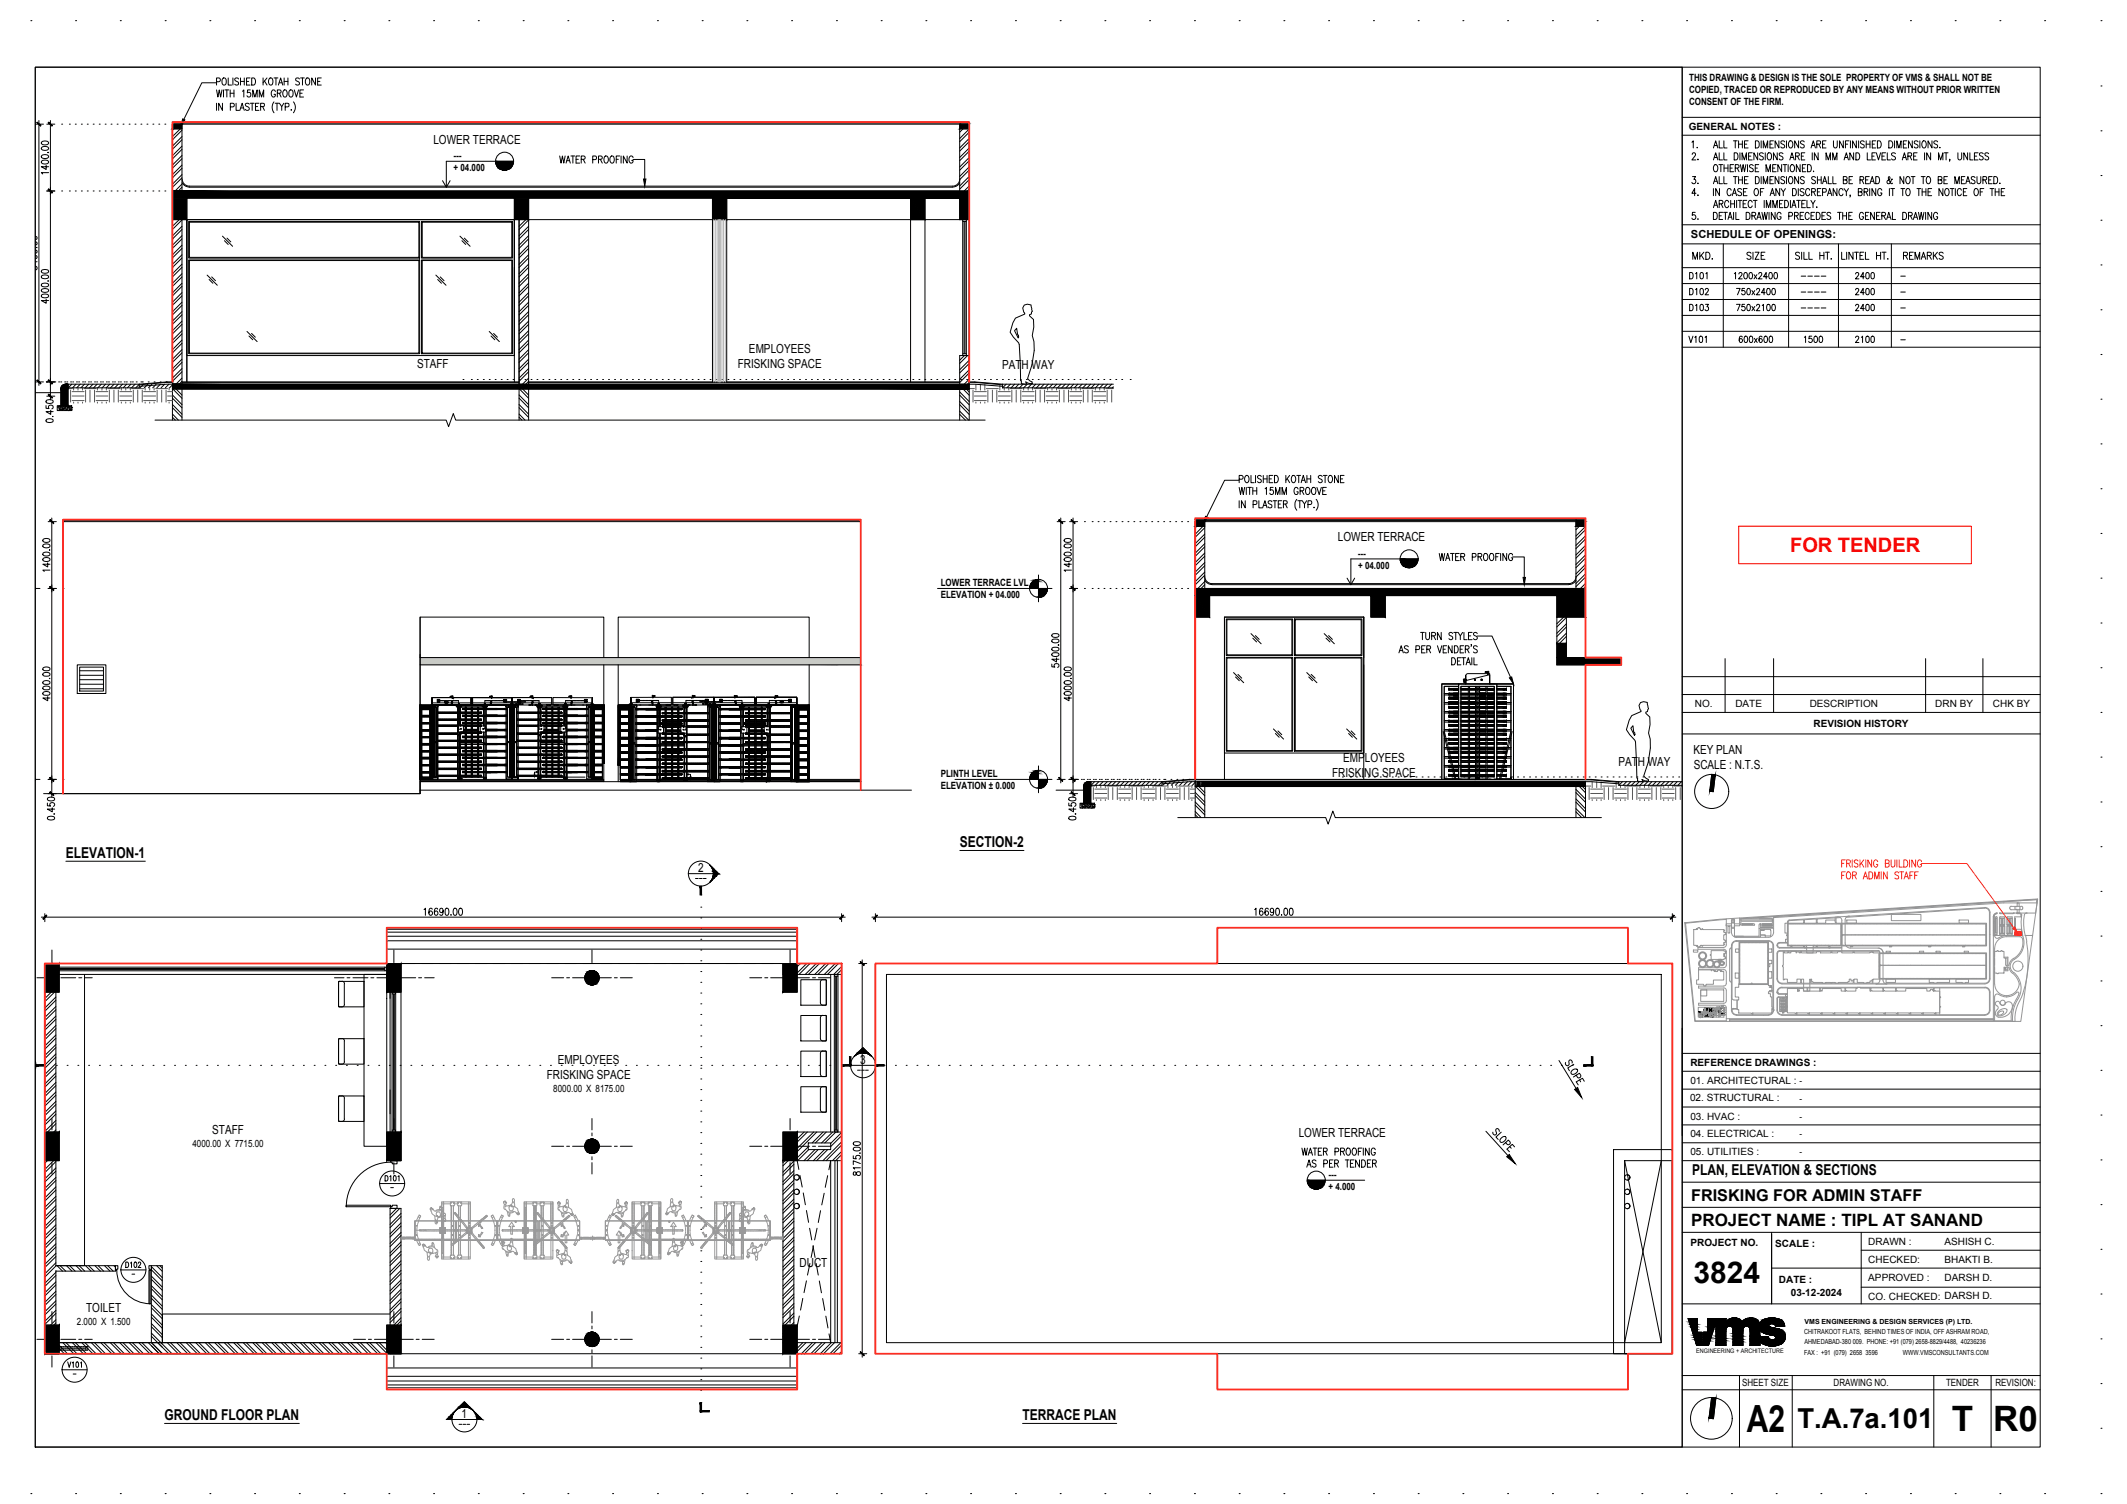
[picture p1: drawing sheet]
<svg xmlns="http://www.w3.org/2000/svg" width="594mm" height="420mm" viewBox="0 0 594 420" stroke-linecap="round" stroke-linejoin="round" font-family="sans-serif">
<defs><g id="words">
<text font-size="10.5" x="487.9" y="400">A2</text>
<g font-size="9.8">
<text x="545.2" y="399.8">T</text>
<text x="556.7" y="399.8">R0</text>
</g>
<text font-size="8.4" x="473" y="358.4">3824</text>
<text font-size="7.7" x="502" y="399">T.A.7a.101</text>
<text font-size="5.6" fill="#f70000" x="500" y="154.2">FOR TENDER</text>
<g font-size="4.9">
<text x="470.6" y="83.6">D102</text>
<text x="470.6" y="79">D101</text>
<text x="517.2" y="83.6">2400</text>
<text x="517.2" y="79">2400</text>
<text x="502.7" y="97">1500</text>
<text x="517.2" y="97">2100</text>
</g>
<text font-size="4.7" x="472.3" y="342.4">PROJECT NAME : TIPL AT SANAND</text>
<text font-size="4.5" x="472.3" y="335.4">FRISKING FOR ADMIN STAFF</text>
<text font-size="4.4" x="33.9" y="355.2">D102</text>
<g font-size="4.2">
<text x="18.4" y="239.7">ELEVATION-1</text>
<text x="268.1" y="236.7">SECTION-2</text>
<text x="472.6" y="328.3">PLAN, ELEVATION &amp; SECTIONS</text>
<text x="46" y="396.8">GROUND FLOOR PLAN</text>
<text x="285.6" y="396.8">TERRACE PLAN</text>
</g>
<g font-size="3.5">
<text x="121.1" y="40.1">LOWER TERRACE</text>
<text x="209.2" y="98.6">EMPLOYEES</text>
<text x="116.5" y="102.8">STAFF</text>
<text x="206.1" y="102.8">FRISKING SPACE</text>
<text x="279.9" y="103.1">PATH WAY</text>
<text x="373.7" y="151.1">LOWER TERRACE</text>
<text x="375.1" y="212.9">EMPLOYEES</text>
<text x="452" y="214.1">PATH WAY</text>
<text x="473" y="210.7">KEY PLAN</text>
<text x="473.1" y="214.8">SCALE : N.T.S.</text>
<text x="372.1" y="217.1">FRISKING SPACE</text>
<text x="195" y="243.6">2</text>
<text x="155.8" y="297.3">EMPLOYEES</text>
<text x="240.2" y="297.1">3</text>
<text x="152.7" y="301.5">FRISKING SPACE</text>
<text x="59.3" y="316.8">STAFF</text>
<text x="362.7" y="317.5">LOWER TERRACE</text>
<text x="223.3" y="353.9">DUCT</text>
<text x="24.1" y="366.6">TOILET</text>
<text x="128.9" y="396">1</text>
</g>
<text font-size="3.1" x="472.3" y="66.6">SCHEDULE OF OPENINGS:</text>
<g font-size="2.8">
<text x="471.8" y="22.7">THIS DRAWING &amp; DESIGN IS THE SOLE PROPERTY OF VMS &amp; SHALL NOT BE</text>
<text x="471.7" y="26">COPIED, TRACED OR REPRODUCED BY ANY MEANS WITHOUT PRIOR WRITTEN</text>
<text x="471.7" y="29.4">CONSENT OF THE FIRM.</text>
<text x="471.7" y="36.3">GENERAL NOTES :</text>
<text x="126.6" y="44.5">---</text>
<text x="126.7" y="47.8">+ 04.000</text>
<text x="379.3" y="155.6">---</text>
<text x="379.3" y="158.9">+ 04.000</text>
<text x="262.7" y="163.8">LOWER TERRACE LVL</text>
<text x="262.7" y="167.1">ELEVATION + 04.000</text>
<text x="473.4" y="197.5">NO.</text>
<text x="484.7" y="197.5">DATE</text>
<text x="505.5" y="197.5">DESCRIPTION</text>
<text x="540.5" y="197.5">DRN BY</text>
<text x="556.6" y="197.5">CHK BY</text>
<text x="506.5" y="203">REVISION HISTORY</text>
<text x="262.7" y="217.2">PLINTH LEVEL</text>
<text x="262.7" y="220.5">ELEVATION ± 0.000</text>
<text x="472.1" y="297.7">REFERENCE DRAWINGS :</text>
<text x="154.5" y="305.1">8000.00 X 8175.00</text>
<text x="472.1" y="302.8">01. ARCHITECTURAL : -</text>
<text x="472" y="307.7">02. STRUCTURAL :</text>
<text x="502.6" y="307.8">-</text>
<text x="472.1" y="312.8">03. HVAC :</text>
<text x="472.1" y="317.8">04. ELECTRICAL :</text>
<text x="502.6" y="312.8">-</text>
<text x="502.6" y="317.8">-</text>
<text x="53.7" y="320.3">4000.00 X 7715.00</text>
<text x="472.1" y="322.8">05. UTILITIES :</text>
<text x="502.6" y="322.8">-</text>
<text x="371.1" y="329.2">---</text>
<text x="371" y="332.5">+ 4.000</text>
<text x="521.8" y="347.8">DRAWN :</text>
<text x="543.1" y="347.8">ASHISH C.</text>
<text x="472.2" y="348.2">PROJECT NO.</text>
<text x="495.8" y="348.2">SCALE :</text>
<text x="521.8" y="352.9">CHECKED:</text>
<text x="543.1" y="352.8">BHAKTI B.</text>
<text x="496.9" y="358.3">DATE :</text>
<text x="521.8" y="357.9">APPROVED :</text>
<text x="543.1" y="357.9">DARSH D.</text>
<text x="500.2" y="362">03-12-2024</text>
<text x="521.8" y="363.1">CO. CHECKED: DARSH D.</text>
<text x="21.5" y="370.2">2.000 X 1.500</text>
<text x="486.6" y="387.3">SHEET SIZE</text>
<text x="512.1" y="387.3">DRAWING NO.</text>
<text x="543.5" y="387.3">TENDER</text>
<text x="557.3" y="387.3">REVISION:</text>
</g>
<g font-size="2.6">
<text x="502" y="82.9">----</text>
<text x="502" y="78.3">----</text>
<text x="529.5" y="82.9">-</text>
<text x="529.5" y="78.3">-</text>
<text x="502" y="87.1">----</text>
<text x="529.5" y="87.1">-</text>
<text x="529.5" y="96.3">-</text>
<text x="193" y="246.6">---</text>
<text x="238.1" y="300.2">---</text>
<text x="107.9" y="333">-</text>
<text x="35.6" y="357">-</text>
<text x="19" y="385.2">-</text>
<text x="127" y="399">---</text>
</g>
<g font-size="2">
<text x="504" y="369.8">VMS ENGINEERING &amp; DESIGN SERVICES (P) LTD.</text>
<text x="503.9" y="372.8">CHITRAKOOT FLATS, BEHIND TIMES OF INDIA, OFF ASHRAM ROAD,</text>
<text x="504" y="375.6">AHMEDABAD-380 009. PHONE: +91 (079) 2658-8829/4488, 40236236</text>
<text x="503.9" y="378.4">FAX : +91 (079) 2658 3596</text>
<text x="531.5" y="378.4">WWW.VMSCONSULTANTS.COM</text>
</g>
<text font-size="1.7" x="473.8" y="378">ENGINEERING + ARCHITECTURE</text>
</g></defs>
<!-- layer: 0 -->
<g fill="none" stroke="#000" stroke-width=".28">
<path d="M270.7 61.4v45.3M12.9 113.3v.8h.8a.59 .59 0 0 1 .1-.8 .59 .59 0 0 1 .8 .1 .59 .59 0 0 1-.1 .8M12.9 117.2l.8-.2a.88 .88 0 0 1 1.1 .6 1.28 1.28 0 0 1-1.9 0zM12.9 111.9l.8-.3a.88 .88 0 0 1 1.1 .6 1.28 1.28 0 0 1-1.9 0zM13.1 110.7h2.2M13.1 106.7h2.2M14.1 105.7v6M14.2 114.6v1.2l-1.3-.8h1.9M14.7 116.3h.1zM48.2 107.3l-9.3 .6M270.7 107.3l9.3 .6M442.8 172.4v45.3"/>
<path d="M13.4 217.7h2.3M14.5 216.7v6M298.7 217.7h2.3M299.7 216.7v6M333.8 218.4l-9.2 .6M442.8 218.4l9.3 .6M13.2 224.3v.8l.9 .1a.59 .59 0 0 1 .1-.9 .59 .59 0 0 1 .8 .1 .59 .59 0 0 1-.1 .9M13.4 228.2l.7-.2a.99 .99 0 0 1 1.2 .5v.1a1.33 1.33 0 0 1-2.1 0zM13.4 222.9l.7-.2a.99 .99 0 0 1 1.2 .5v.1a1.33 1.33 0 0 1-2.1 0zM13.4 221.7h2.3M14.6 225.7v1.1l-1.4-.8h2.1M15.1 227.4h.2z"/>
<path d="M298.5 224.3v.8l.9 .1a.59 .59 0 0 1 0-.9 .59 .59 0 0 1 .9 .1 .59 .59 0 0 1-.2 .9M298.6 228.2l.8-.2a.88 .88 0 0 1 1.1 .6 1.28 1.28 0 0 1-2 0zM298.6 222.9l.8-.2a.88 .88 0 0 1 1.1 .6 1.28 1.28 0 0 1-2 0zM298.7 221.7h2.3M299.8 225.7v1.1l-1.3-.8h2M300.3 227.4h.2zM23.6 272.2v81.4h-8M244.5 269.2h222.6v109h-222.6zM247.6 272.2h216.4v102.9h-216.4zM476.3 281.7h.1M476.3 283.9h.1M476.4 281.7h.1"/>
<path d="M476.4 281.8h.1M476.4 283.7h.1M476.4 283.8h.1M476.4 283.6h.1M476.5 283.7h.1M476.5 283.6h.1M476.5 281.7h.1M476.5 281.8h.1M476.7 281.7h.1M476.7 281.8h.1M476.7 283.7h.1M476.7 283.6h.1"/>
<path d="M476.7 283.8h.1M476.9 283.7h.1M476.9 283.6h.1M476.9 281.7h.1M476.9 281.8h.1M477 283.7h.1M477 283.8h.1M477 283.6h.1M477 281.7h.1M477 281.7h-.1M477 281.8h.1M477.1 281.7h.1"/>
<path d="M477.1 283.9h.1M478.4 283.1h.5v.6h-.5zM222.4 336.2a.74 .74 0 0 1 .9 .7 .74 .74 0 0 1-.8 .8M222.5 328.2a.74 .74 0 0 1 .8 .7 .74 .74 0 0 1-.8 .8M222.5 332.2a.74 .74 0 0 1 .8 .7 .74 .74 0 0 1-.8 .8M450.7 321.2h16.4v57h-16.4zM453.8 324.2h13.3v54h-13.3zM453.8 324.2l10.2 50.9M454.4 336.2a.74 .74 0 0 1 .8 .7 .74 .74 0 0 1-.7 .8M454.5 328.2a.74 .74 0 0 1 .7 .7 .74 .74 0 0 1-.7 .8M454.5 332.2a.74 .74 0 0 1 .7 .7 .74 .74 0 0 1-.7 .8M464 324.2l-10.2 50.9"/>
<path d="M109 367.1h-63.6v8"/>
<circle cx="222.5" cy="336.9" r=".74"/>
<circle cx="222.5" cy="328.9" r=".74"/>
<circle cx="222.5" cy="332.9" r=".74"/>
<circle cx="454.5" cy="328.9" r=".74"/>
<circle cx="454.5" cy="336.9" r=".74"/>
<circle cx="454.5" cy="332.9" r=".74"/>
</g>
<g fill="#000" stroke="#000" stroke-width=".28">
<path d="M164.9 275.1h.9zM165 271.2h.6zM165 318.2h.6zM164.9 322.2h.9zM164.9 376.1h.9zM165 372.2h.6z"/>
<path d="M12.5 269.2v8l4-8zM16.5 269.2v8h-4z"/>
<path d="M108 269.2v8l4-8zM112 269.2v8h-4z"/>
<path d="M164.9 275.1h.7zM165 275.1h.6z"/>
<path d="M165 271.2h.8zM164.9 271.2h.9z"/>
<path d="M164.9 271.2l1.1 .1zM164.7 271.3h1.3z"/>
<path d="M164.7 271.3h1.5zM164.5 271.3h1.7z"/>
<path d="M164.7 275.1h1.3zM164.7 275.1h1.1z"/>
<path d="M164.5 271.3l1.8 .1zM164.3 271.4h2z"/>
<path d="M164.5 275h1.7zM164.5 275l1.5 .1z"/>
<path d="M164.3 271.4l2.2 .1zM164.3 271.4l2.2 .1h-2.3z"/>
<path d="M164.3 274.9h2zM164.3 274.9l1.9 .1z"/>
<path d="M164.2 271.5l2.5 .2zM164 271.7h2.7z"/>
<path d="M164.2 274.8h2.3zM164.2 274.8l2.1 .1z"/>
<path d="M164 271.7l2.8 .1zM163.9 271.8h2.9z"/>
<path d="M164 274.7h2.7zM164 274.7l2.5 .1z"/>
<path d="M163.9 271.8l3 .1zM163.9 271.8l3 .1h-3.1z"/>
<path d="M163.9 274.5h2.9zM163.9 274.5l2.8 .2z"/>
<path d="M163.8 271.9l3.2 .2-.1-.2zM163.8 271.9l3.2 .2h-3.4z"/>
<path d="M163.8 274.4l3 .1 .1-.1zM163.8 274.4l3 .1h-2.9z"/>
<path d="M163.6 272.1l3.5 .2-.1-.2zM163.6 272.1l3.5 .2h-3.5z"/>
<path d="M163.6 274.2h3.4zM163.6 274.2l3.3 .2z"/>
<path d="M163.6 272.3l3.6 .1-.1-.1zM163.6 272.3l3.6 .1h-3.7z"/>
<path d="M163.6 274.1l3.4 .1 .1-.1zM163.6 274.1l3.4 .1h-3.4z"/>
<path d="M163.5 272.4l3.7 .2v-.2zM163.5 272.4l3.7 .2h-3.8z"/>
<path d="M163.5 273.9l3.6 .2 .1-.2zM163.5 273.9l3.6 .2h-3.5z"/>
<path d="M163.4 272.6l3.9 .2-.1-.2zM163.4 272.6l3.9 .2h-3.9z"/>
<path d="M163.4 273.7l3.8 .2v-.2zM163.4 273.7l3.8 .2h-3.7z"/>
<path d="M163.4 272.8l3.9 .2v-.2zM163.4 272.8l3.9 .2h-3.9z"/>
<path d="M163.4 273.5l3.8 .2 .1-.2zM163.4 273.5l3.8 .2h-3.8z"/>
<path d="M163.4 273l3.9 .1v-.1zM163.4 273l3.9 .1h-3.9z"/>
<path d="M163.4 273.1l3.9 .3v-.3zM163.4 273.1l3.9 .3h-3.9z"/>
<path d="M163.4 273.4l3.9 .1v-.1zM163.4 273.4l3.9 .1h-3.9z"/>
<path d="M218.7 269.2v8l4-8zM222.7 269.2v8h-4z"/>
<path d="M12.5 316.2v8l4-8zM16.5 316.2v8h-4z"/>
<path d="M108 316.2v8l4-8zM112 316.2v8h-4z"/>
<path d="M165 318.2l.8 .1zM164.9 318.3h.9z"/>
<path d="M164.9 318.3l1.1 .1zM164.7 318.4h1.3z"/>
<path d="M164.7 318.4h1.5zM164.5 318.4h1.7z"/>
<path d="M164.5 318.4l1.8 .1zM164.3 318.5h2z"/>
<path d="M164.3 318.5l2.2 .1zM164.3 318.5l2.2 .1h-2.3z"/>
<path d="M164.2 318.6l2.5 .1zM164 318.7h2.7z"/>
<path d="M164 318.7l2.8 .2-.1-.2zM164 318.7l2.8 .2h-2.9z"/>
<path d="M163.9 318.9l3 .1zM163.9 318.9l3 .1h-3.1z"/>
<path d="M163.8 319l3.2 .2-.1-.2zM163.8 319l3.2 .2h-3.3z"/>
<path d="M163.7 319.2l3.4 .1-.1-.1zM163.7 319.2l3.4 .1h-3.5z"/>
<path d="M163.6 319.3l3.6 .2-.1-.2zM163.6 319.3l3.6 .2h-3.7z"/>
<path d="M163.5 319.5l3.7 .2v-.2zM163.5 319.5l3.7 .2h-3.8z"/>
<path d="M163.4 319.7l3.9 .1-.1-.1zM163.4 319.7l3.9 .1h-3.9z"/>
<path d="M163.4 319.8l3.9 .3v-.3zM163.4 319.8l3.9 .3h-3.9z"/>
<path d="M218.7 316.2v8l4-8zM222.7 316.2v8h-4z"/>
<path d="M164.9 322.2h.7zM165 322.2h.6z"/>
<path d="M164.7 322.1h1.3zM164.7 322.1l1.1 .1z"/>
<path d="M164.5 322h1.7zM164.5 322l1.5 .1z"/>
<path d="M164.3 322h2zM164.3 322h1.9z"/>
<path d="M164.2 321.9h2.3zM164.2 321.9l2.1 .1z"/>
<path d="M164 321.7h2.7zM164 321.7l2.5 .2z"/>
<path d="M163.9 321.6h2.9zM163.9 321.6l2.8 .1z"/>
<path d="M163.8 321.5l3 .1 .1-.1zM163.8 321.5l3 .1h-2.9z"/>
<path d="M163.7 321.3h3.3zM163.7 321.3l3.2 .2z"/>
<path d="M163.6 321.2l3.4 .1 .1-.1zM163.6 321.2l3.4 .1h-3.3z"/>
<path d="M163.5 321l3.6 .2 .1-.2zM163.5 321l3.6 .2h-3.5z"/>
<path d="M163.4 320.8l3.8 .2v-.2zM163.4 320.8l3.8 .2h-3.7z"/>
<path d="M163.4 320.6l3.8 .2 .1-.2zM163.4 320.6l3.8 .2h-3.8z"/>
<path d="M163.4 320.1l3.9 .1v-.1zM163.4 320.1l3.9 .1h-3.9z"/>
<path d="M163.4 320.2l3.9 .2v-.2zM163.4 320.2l3.9 .2h-3.9z"/>
<path d="M163.4 320.4l3.9 .2v-.2zM163.4 320.4l3.9 .2h-3.9z"/>
<path d="M12.5 370.2v8l4-8zM16.5 370.2v8h-4z"/>
<path d="M108 370.2v8l4-8zM112 370.2v8h-4z"/>
<path d="M164.9 376.1h.7zM165 376.1h.6z"/>
<path d="M165 372.2h.8zM164.9 372.2h.9z"/>
<path d="M164.9 372.2l1.1 .1zM164.7 372.3h1.3z"/>
<path d="M164.7 372.3h1.5zM164.5 372.3h1.7z"/>
<path d="M164.7 376.1h1.3zM164.7 376.1h1.1z"/>
<path d="M164.5 372.3l1.8 .1zM164.3 372.4h2z"/>
<path d="M164.5 376h1.7zM164.5 376l1.5 .1z"/>
<path d="M164.3 372.4l2.2 .1zM164.3 372.4l2.2 .1h-2.3z"/>
<path d="M164.3 375.9h2zM164.3 375.9l1.9 .1z"/>
<path d="M164.2 372.5l2.5 .2zM164 372.7h2.7z"/>
<path d="M164.2 375.8h2.3zM164.2 375.8l2.1 .1z"/>
<path d="M164 372.7l2.8 .1zM164 372.7l2.8 .1h-2.9z"/>
<path d="M164 375.7h2.7zM164 375.7l2.5 .1z"/>
<path d="M163.9 372.8l3 .1zM163.9 372.8l3 .1h-3.1z"/>
<path d="M163.9 375.6h2.9zM163.9 375.6l2.8 .1z"/>
<path d="M163.8 372.9l3.2 .2-.1-.2zM163.8 372.9l3.2 .2h-3.3z"/>
<path d="M163.8 375.4l3 .2 .1-.2zM163.8 375.4l3 .2h-2.9z"/>
<path d="M163.7 373.1l3.4 .2-.1-.2zM163.7 373.1l3.4 .2h-3.5z"/>
<path d="M163.7 375.3h3.3zM163.7 375.3l3.2 .1z"/>
<path d="M163.6 373.3l3.6 .1-.1-.1zM163.6 373.3l3.6 .1h-3.7z"/>
<path d="M163.6 375.1l3.4 .2 .1-.2zM163.6 375.1l3.4 .2h-3.3z"/>
<path d="M163.5 373.4l3.7 .2v-.2zM163.5 373.4l3.7 .2h-3.8z"/>
<path d="M163.5 374.9l3.6 .2 .1-.2zM163.5 374.9l3.6 .2h-3.5z"/>
<path d="M163.4 373.6l3.9 .2-.1-.2zM163.4 373.6l3.9 .2h-3.9z"/>
<path d="M163.4 374.7l3.8 .2v-.2zM163.4 374.7l3.8 .2h-3.7z"/>
<path d="M163.4 373.8l3.9 .2v-.2zM163.4 373.8l3.9 .2h-3.9z"/>
<path d="M163.4 374.5l3.8 .2 .1-.2zM163.4 374.5l3.8 .2h-3.8z"/>
<path d="M163.4 374l3.9 .2v-.2zM163.4 374l3.9 .2h-3.9z"/>
<path d="M163.4 374.2l3.9 .2v-.2zM163.4 374.2l3.9 .2h-3.9z"/>
<path d="M163.4 374.4l3.9 .1v-.1zM163.4 374.4l3.9 .1h-3.9z"/>
<path d="M218.7 370.2v8l4-8zM222.7 370.2v8h-4z"/>
</g>
<!-- layer: A-HTCH GEN -->
<g fill="#c8cac4" stroke="#c8cac4" stroke-width=".28">
<path d="M234 183.7l6.4 2v-2zM234 183.7l6.4 2h-6.4z"/>
<path d="M117.3 183.7l116.7 2v-2zM117.3 183.7l116.7 2h-116.7z"/>
</g>
<!-- layer: A-ELE-LAST -->
<g fill="none" stroke="#000" stroke-width=".28">
<path d="M50.8 34.4h217.2M50.8 34.1h217.2M52.2 61.4v45.3M52.9 72.8h64.1v25.9h-64.1zM52.9 62.1h64.1v9.8h-64.1zM57.9 76.8l2.8 2.9M58.4 78.1l1.1 1M59.1 77.4l1.1 1M62.1 66l2.9 2.8M62.7 67.2l1 1.1M63.4 66.5l1.1 1.1M117.9 72.8h25v25.9h-25z"/>
<path d="M117.9 62.1h25v9.8h-25zM121.7 76.8l2.9 2.9M122.2 78.1l1.1 1M123 77.4l1 1M128.5 66l2.8 2.8M129 67.2l1.1 1.1M129.7 66.5l1.1 1.1M143.7 61.4v45.3M147.6 61.4h120.4M199 61.4v45.3M203 61.4v45.3M254.3 61.4v45.3"/>
<path d="M258.3 61.4v45.3M69 92.6l2.8 2.8M69.5 93.9l1.1 1M70.3 93.1l1 1.1M136.6 92.6l2.9 2.8M137.1 93.9l1.1 1M137.9 93.1l1 1.1M336.5 145.4h103.7M336.5 145.2h103.7M342.7 173.1h18.1v9.8h-18.1zM349.4 177l2.8 2.8M349.9 178.3l1.1 1"/>
<path d="M350.6 177.6l1.1 1M361.8 173.1h18.4v9.8h-18.4zM369.9 177l2.8 2.8M370.4 178.3l1.1 1M371.1 177.6l1 1M380.9 172.4v45.3M117.3 182.8v.9M342.7 183.8h18.1v25.9h-18.1zM344.5 187.9l2.9 2.8M345.1 189.1l1 1.1M345.8 188.4l1 1.1M361.8 183.8h18.4v25.9h-18.4z"/>
<path d="M365 187.9l2.8 2.8M365.5 189.1l1.1 1.1M366.2 188.4l1.1 1.1M117.3 217.7h51.3M117.3 218.3h51.3M117.3 218.2h51.3M117.3 218h51.3M173.7 217.7h66.7M173.7 218.3h66.7M173.7 218.2h66.7M173.7 218h66.7M355.7 203.6l2.8 2.9"/>
<path d="M356.2 204.9l1.1 1.1M356.9 204.2l1.1 1M376.1 203.6l2.9 2.9M376.7 204.9l1 1.1M377.4 204.2l1 1M108 259.2h114.7v10M108 259.6h114.7M108 265.1h114.7M108 260.4h114.7M108 261.5h114.7M108 262.8h114.7M112 269.2h109.7"/>
<path d="M12.5 378.2h210.2v10h-114.7M108 386.9h114.7M108 385.8h114.7M108 387.7h114.7M108 384.5h114.7M108 382.2h114.7"/>
</g>
<!-- layer: A-WALL-CUT-NEW -->
<g fill="none" stroke="#000" stroke-width=".28">
<path d="M48.2 36v17.4M50.8 36v17.4M268 36v17.4M270.7 36v17.4M48.2 61.4v45.9M50.8 61.4v45.9M145 61.4v45.9M147.6 61.4v45.9M48.2 108.7v8.7M50.8 108.7v8.7M145 108.7v8.7M147.6 108.7v8.7"/>
<path d="M268 107.3v-8h2.7v8M268 108.7v8.7M270.7 108.7v8.7M333.8 147v17.4M336.5 147v17.4M440.2 147v17.4M442.8 147v17.4M333.8 172.4v46M434.8 172.4v7.3M437.5 172.4v7.3M333.8 219.7v8.7M336.5 219.7v8.7"/>
<path d="M440.2 219.7v8.7M442.8 219.7v8.7M12.5 269.2v109h99.5v-40.6h-3v40.6M15.6 272.2v81.4h16.6v1.5h-16.6v20h92.4M109 269.2h3v55h-3v-48.4M218.7 269.2h16.4v3h-16.4zM222.7 316.2h12.4v8h-12.4zM225.7 319.3h6.3v1.9h-6.3zM165.3 322.2h.1M218.7 324.2v54h16.4v-3.1h-13.4v-50.9M235.1 324.2v30.9M42.3 375.1v-21.5h3v21.5"/>
<path d="M165.3 376.2h.1"/>
</g>
<!-- layer: A-HTCH GEN -->
<g fill="none" stroke="#000" stroke-width=".28">
<path d="M48.6 36l-.4 .4M50.4 36l-2.2 2.2M50.8 38.2l-2.6 2.6M50.8 36.4l-2.6 2.6M50.8 39l-2.6 2.7M268.1 36h-.1M269 36l-1 .9M270.7 36l-2.7 2.7M270.7 38.7l-2.7 2.6M270.7 36.9l-2.7 2.7M270.7 39.6l-2.7 2.6M50.8 40.8l-2.6 2.7"/>
<path d="M50.8 43.4l-2.6 2.7M50.8 46.1l-2.6 2.7M50.8 48.8l-2.6 2.6M50.8 51.4l-1.9 2M50.8 41.7l-2.6 2.7M50.8 44.3l-2.6 2.7M50.8 47l-2.6 2.7M50.8 49.7l-2.6 2.6M50.8 52.3l-1 1.1M270.7 41.3l-2.7 2.7M270.7 44l-2.7 2.7M270.7 46.6l-2.7 2.7"/>
<path d="M270.7 49.3l-2.7 2.7M270.7 52l-1.4 1.4M270.7 42.2l-2.7 2.7M270.7 44.9l-2.7 2.7M270.7 47.5l-2.7 2.7M270.7 50.2l-2.7 2.6M270.7 52.8l-.5 .6M48.3 61.4h-.1M50.1 61.4l-1.9 1.8M50.8 63.2l-2.6 2.7M50.8 65.8l-2.6 2.7M50.8 68.5l-2.6 2.7"/>
<path d="M50.8 71.2l-2.6 2.6M50.8 73.8l-2.6 2.7M50.8 76.5l-2.6 2.6M50.8 79.1l-2.6 2.7M50.8 61.4l-2.6 2.7M50.8 64.1l-2.6 2.7M50.8 66.7l-2.6 2.7M50.8 69.4l-2.6 2.7M50.8 72.1l-2.6 2.6M50.8 74.7l-2.6 2.7M50.8 77.4l-2.6 2.6M50.8 80l-2.6 2.6"/>
<path d="M145.1 61.4h-.1M146.9 61.4l-1.9 1.8M147.6 63.2l-2.6 2.7M147.6 65.8l-2.6 2.7M147.6 68.5l-2.6 2.7M147.6 71.2l-2.6 2.6M147.6 73.8l-2.6 2.7M147.6 76.5l-2.6 2.6M147.6 79.1l-2.6 2.7M147.6 61.4l-2.6 2.7M147.6 64.1l-2.6 2.7M147.6 66.7l-2.6 2.7"/>
<path d="M147.6 69.4l-2.6 2.7M147.6 72.1l-2.6 2.6M147.6 74.7l-2.6 2.7M147.6 77.4l-2.6 2.6M147.6 80l-2.6 2.6M50.8 81.8l-2.6 2.6M50.8 84.4l-2.6 2.7M50.8 87.1l-2.6 2.6M50.8 89.7l-2.6 2.7M50.8 92.4l-2.6 2.7M50.8 95l-2.6 2.7M50.8 97.7l-2.6 2.6"/>
<path d="M50.8 82.6l-2.6 2.7M50.8 85.3l-2.6 2.7M50.8 87.9l-2.6 2.7M50.8 90.6l-2.6 2.7M50.8 93.3l-2.6 2.6M50.8 95.9l-2.6 2.7M50.8 98.6l-2.6 2.6M147.6 81.8l-2.6 2.6M147.6 84.4l-2.6 2.7M147.6 87.1l-2.6 2.6M147.6 89.7l-2.6 2.7M147.6 92.4l-2.6 2.7"/>
<path d="M147.6 95l-2.6 2.7M147.6 97.7l-2.6 2.6M147.6 82.6l-2.6 2.7M147.6 85.3l-2.6 2.7M147.6 87.9l-2.6 2.7M147.6 90.6l-2.6 2.7M147.6 93.3l-2.6 2.6M147.6 95.9l-2.6 2.7M147.6 98.6l-2.6 2.6M269.4 99.3l-1.4 1.3M270.2 99.3l-2.2 2.2M16 114.6h.1"/>
<path d="M16.1 113.8h.1M16.2 113.5h.1M16.2 113.6h.1M16.4 114.1h.1M16.5 113.6h.1M16.6 113.4h.1M16.6 113.9h.1M16.6 114.3h.1M16.6 114.2h.1M16.6 114.7h.1M16.7 113.6h.1M16.9 114.5h.1"/>
<path d="M16.9 113.5h.1M16.9 113.7h.1M17 113.7h.1M17 114.3v.1zM17.2 113.7h.1M17.2 114h.1M17.2 114.4h.1M17.3 113.8h.1M17.3 114.2h.1M17.3 114.7h.1M17.3 113.3h.1M17.4 114.1h.1"/>
<path d="M17.6 113.4h.1M17.6 113.9h.1M17.6 114.4h.1M17.6 113.5h.1M17.6 113.6h.1M17.7 114.4h.1M17.8 114.2h.1M17.9 113.7h.1M17.9 113.4h.1M17.9 114.1h.1M17.9 114.6h.1M18 113.7h.1"/>
<path d="M18 114.2h.1M18.1 113.8h.1M18.1 114h.1M18.3 113.6h.1M18.3 113.5h.1M18.4 114.6l.1-.1zM18.4 113.4h.1M18.5 114.5h.1M18.5 114.3h.1M18.6 113.7h.1M18.6 113.6h.1M18.6 114h.1"/>
<path d="M18.6 114.5h.1M18.7 114.3h.1M18.9 113.8h.1M18.9 114.2h.1M18.9 113.7h.1M19 113.9h.1M19 113.6h.1M19 114.7h.1M19.3 113.5h.1M19.2 113.7h.1M19.3 113.9h.1M19.3 114.4h.1"/>
<path d="M19.3 113.8h.1M19.4 114.1h.1M19.5 114.5h.1M19.5 114.3h.1M19.7 114.3h.1M19.7 114.6h.1M19.7 113.6h.1M19.7 113.8h.1M19.9 114.6h.1M20 114.3h.1M20 113.8h.1M20 113.3v.1"/>
<path d="M20.1 107.3l-1 1M21.2 107.3l-.9 1M22.4 107.3l-1 1M23.6 107.3l-1 1M24.8 107.3l-1 1M26 107.3l-1 1M27.1 107.3l-1 1M28.3 107.3l-1 1M29.5 107.3l-1 1M30.7 107.3l-1 1M31.9 107.3l-1.1 1M33 107.3l-1 1"/>
<path d="M34.2 107.3l-1 1M35.4 107.3l-1 1M36.6 107.3l-1 1M37.7 107.3l-1 1M38.9 107.3l-1 1M40.1 107.3l-1 1M41.3 107.3l-1 1M42.4 107.3l-.9 1M43.6 107.3l-.9 1M44.8 107.3l-1 1M46 107.3l-1 1M47.2 107.3l-1 1"/>
<path d="M48.2 110.3l2.6 2.7M48.2 113l2.6 2.7M48.2 115.7l1.6 1.7M48.2 111.2l2.6 2.7M48.2 113.9l2.6 2.7M48.2 116.6l.8 .8M48.2 107.5l-.8 .8M48.3 108.7l2.5 2.6M48.4 107.3l-.2 .2M49.2 108.7l1.6 1.7M49.5 107.3v.1M50.8 100.3l-2.6 2.7"/>
<path d="M50.8 103l-2.6 2.6M50.8 105.6l-1.7 1.7M50.8 101.2l-2.6 2.7M50.8 103.9l-2.6 2.6M50.8 106.5l-.8 .8M145 110.3l2.6 2.7M145 113l2.6 2.7M145 115.7l1.6 1.7M145 111.2l2.6 2.7M145 113.9l2.6 2.7M145 116.6l.8 .8M145.1 108.7l2.5 2.6"/>
<path d="M146 108.7l1.6 1.7M147.6 100.3l-2.6 2.7M147.6 103l-2.6 2.6M147.6 105.6l-1.6 1.7M147.6 101.2l-2.6 2.7M147.6 103.9l-2.6 2.6M147.6 106.5l-.8 .8M268 109.5l2.7 2.7M268 112.2l2.7 2.7M268 114.9l2.5 2.5M268 110.4l2.7 2.7M268 113l2.7 2.8"/>
<path d="M268 115.8l1.6 1.6M269 108.7l1.7 1.7M269.9 108.7l.8 .8M270.7 100.6l-2.7 2.7M270.7 103.3l-2.7 2.7M270.7 105.9l-1.4 1.4M270.7 101.5l-2.7 2.7M270.7 104.2l-2.7 2.7M270.7 106.8l-.5 .5M281 107.3l-1 1M282.2 107.3l-1 1M283.4 107.3l-1 1"/>
<path d="M284.6 107.3l-1 1M285.7 107.3l-.9 1M286.9 107.3l-1 1M288.1 107.3l-1 1M289.3 107.3l-1 1M290.5 107.3l-1 1M291.6 107.3l-1 1M292.8 107.3l-1 1M294 107.3l-1 1M295.2 107.3l-1 1M296.4 107.3l-1.1 1M297.5 107.3l-1 1"/>
<path d="M298.7 107.3l-1 1M299.9 107.3l-1 1M301.1 107.3l-1.1 1M302.2 107.3l-1 1M303.4 107.3l-1 1M304.6 107.3l-1 1M305.8 107.3l-1 1M306.9 107.3l-.9 1M308.1 107.3l-.9 1M309.3 107.3l-1 1M310.5 107.3l-1 1M311 108l-.3 .3"/>
<path d="M334.2 147l-.4 .5M336 147l-2.2 2.2M336.5 149.2l-2.7 2.7M336.5 151.9l-2.7 2.6M336.5 154.5l-2.7 2.7M336.5 157.2l-2.7 2.6M336.5 159.8l-2.7 2.7M336.5 147.4l-2.7 2.7M336.5 150.1l-2.7 2.7M336.5 152.8l-2.7 2.6M336.5 155.4l-2.7 2.6M336.5 158l-2.7 2.7"/>
<path d="M440.2 147v.1M441.1 147l-.9 1M442.8 147.1l-2.6 2.6M442.8 149.7l-2.6 2.7M442.8 152.4l-2.6 2.6M442.8 155l-2.6 2.7M442.8 157.7l-2.6 2.6M442.8 148l-2.6 2.6M442.8 150.6l-2.6 2.7M442.8 153.3l-2.6 2.6M442.8 155.9l-2.6 2.7M442.8 158.6l-2.6 2.6"/>
<path d="M336.5 162.4l-1.9 2M336.5 160.7l-2.7 2.7M336.5 163.3l-1 1.1M435 172.4l-.2 .1M436.7 172.4l-1.9 1.9M437.5 174.3l-2.7 2.6M437.5 176.9l-2.7 2.6M437.5 179.5l-.2 .2M437.5 172.5l-2.7 2.6M437.5 175.1l-2.7 2.7M437.5 177.8l-1.9 1.9M442.8 160.3l-2.6 2.7"/>
<path d="M442.8 163l-1.4 1.4M442.8 161.2l-2.6 2.7M442.8 163.9l-.5 .5M22.3 187.4h6.6M22.3 188.7h6.6M22.3 189.9h6.6M22.3 191.1h6.6M22.3 192.4h6.6M305.7 218.4l-1 1M306.9 218.4l-1 1M308.1 218.4l-1 1M309.3 218.4l-1 1"/>
<path d="M310.5 218.4l-1.1 1M311.6 218.4l-1 1M312.8 218.4l-1 1M314 218.4l-1 1M315.2 218.4l-1.1 1M316.3 218.4l-1 1M317.5 218.4l-1 1M318.7 218.4l-1 1M319.9 218.4l-1 1M321 218.4l-.9 1M322.2 218.4l-1 1M323.4 218.4l-1 1"/>
<path d="M324.6 218.4l-1 1M325.8 218.4l-1 1M326.9 218.4l-.9 1M328.1 218.4l-1 1M329.3 218.4l-1 1M330.5 218.4l-1 1M331.7 218.4l-1 1M332.9 218.4l-1.1 1M334 219.7l2.5 2.6M334 218.4l-1 1M334.8 219.7l1.7 1.7M335.2 218.4l-1 1"/>
<path d="M335.6 219.2l-.2 .2M441.1 219.7l1.7 1.8M442 219.7l.8 .9M453.2 218.4l-1.1 1M454.3 218.4l-1 1M455.5 218.4l-1 1M456.7 218.4l-1 1M457.9 218.4l-1.1 1M459 218.4l-1 1M460.2 218.4l-1 1M461.4 218.4l-1 1M462.6 218.4l-1 1"/>
<path d="M463.7 218.4l-.9 1M464.9 218.4l-1 1M466.1 218.4l-1 1M467.3 218.4l-1 1M468.4 218.4l-.9 1M469.6 218.4l-.9 1M301.7 225.7h.1M301.7 224.9h.1M301.8 224.5h.1M301.9 224.6h.1M302 225.1h.1M302.1 224.7h.1"/>
<path d="M302.2 225.4h.1M302.2 224.5h.1M302.2 224.9h.1M302.2 225.3h.1M302.3 225.2h.1M302.3 225.7h.1M302.4 224.6h.1M302.5 225.5h.1M302.5 224.6h.1M302.5 224.7h.1M302.7 224.7h.1M302.7 225.4h.1"/>
<path d="M302.8 224.7h.1M302.8 225.5h.1M302.9 225.7h.1M302.9 225h.1M302.9 224.8h.1M302.9 225.3h.1M303 225.2h.1M303 224.4h.1M303.1 225.2h.1M303.2 225.4h.1M303.2 224.5h.1M303.2 225h.1"/>
<path d="M303.3 224.6h.1M303.3 225.4h.1M303.5 225.2h.1M303.5 224.8h.1M303.6 224.4h.1M303.6 224.7h.1M303.6 225.2h.1M303.6 225.6h.1M303.7 225.3h.1M303.7 224.9h.1M303.8 225.1h.1M303.9 224.6h.1"/>
<path d="M304 224.6h.1M304 225.7l.2-.1zM304.1 224.5h.1M304.2 225.6h.1M304.2 225.3h.1M304.2 224.8h.1M304.3 224.6h.1M304.3 225.1h.1M304.3 225.5h.1M304.4 225.3h.1M304.6 224.9h.1M304.5 224.8h.1"/>
<path d="M304.5 225.3h.1M304.7 224.6h.1M304.7 225.7h.1M304.9 224.7h.1M304.9 224.6h.1M305 225h.1M305 225.4h.1M305 224.8h.1M305 224.6h.1M305 225.2h.1M305.1 225.6h.1M305.1 225.3h.1"/>
<path d="M305.4 225.4h.1M305.3 225.6h.1M305.4 224.7h.1M305.4 224.6h.1M305.4 224.8h.1M305.5 225.6h.1M305.6 224.9h.1M305.6 225.3h.1M305.7 224.8h.1M305.7 224.4v.1M333.8 221.4l2.7 2.7M333.8 224l2.7 2.8"/>
<path d="M333.8 226.7l1.7 1.7M333.8 222.3l2.7 2.7M333.8 224.9l2.7 2.7M333.8 227.6l.8 .8M440.2 220.5l2.6 2.7M440.2 223.2l2.6 2.7M440.2 225.9l2.5 2.5M440.2 221.4l2.6 2.7M440.2 224.1l2.6 2.7M440.2 226.8l1.6 1.6M12.6 269.2h-.1M14.4 269.2l-1.9 1.8"/>
<path d="M15.3 269.2l-2.8 2.7M15.6 270.6l-3.1 3.1M15.6 273.2l-3.1 3.1M15.6 275.9l-3.1 3M15.6 278.5l-3.1 3.1M15.6 271.5l-3.1 3M15.6 274.1l-3.1 3.1M15.6 276.8l-3.1 3M15.6 279.4l-3.1 3.1M222.7 269.2h.1M223.5 269.2l-.8 .9M225.3 269.2l-2.6 2.6"/>
<path d="M226.2 269.2l-3 3M228 269.2l-3.1 3M228.9 269.2l-3.1 3M230.6 269.2l-3 3M231.5 269.2l-3 3M233.3 269.2l-3.1 3M234.2 269.2l-3.1 3M235.1 270l-2.2 2.2M235.1 270.9l-1.3 1.3M15.6 281.2l-3.1 3M15.6 283.9l-3.1 3M15.6 286.5l-3.1 3.1"/>
<path d="M15.6 289.2l-3.1 3M15.6 291.8l-3.1 3.1M15.6 294.4l-3.1 3.1M15.6 297.1l-3.1 3.1M15.6 299.7l-3.1 3.1M15.6 282.1l-3.1 3M15.6 284.7l-3.1 3.1M15.6 287.4l-3.1 3.1M15.6 290l-3.1 3.1M15.6 292.7l-3.1 3.1M15.6 295.3l-3.1 3.1M15.6 298l-3.1 3"/>
<path d="M15.6 302.4l-3.1 3.1M15.6 305.1l-3.1 3M15.6 307.7l-3.1 3.1M15.6 310.4l-3.1 3M15.6 313l-3.1 3.1M15.6 315.7l-.6 .5M15.6 300.6l-3.1 3.1M15.6 303.3l-3.1 3M15.6 306l-3.1 3M15.6 308.6l-3.1 3.1M15.6 311.2l-3.1 3.1M15.6 313.9l-2.3 2.3"/>
<path d="M222.8 316.2l-.1 .2M224.6 316.2l-1.9 1.9M225.5 316.2l-2.8 2.8M227.3 316.2l-4.6 4.6M228.1 316.2l-5.4 5.5M229.9 316.2l-3 3.1M230.8 316.2l-3.1 3.1M232.6 316.2l-3.1 3.1M233.5 316.2l-3.1 3.1M235.1 316.4l-3.1 3M235.1 317.3l-3.1 3M235.1 319l-5.2 5.2"/>
<path d="M235.1 319.9l-4.4 4.3M13.2 324.2l-.7 .7M15 324.2l-2.5 2.5M15.6 326.3l-3.1 3M15.6 328.9l-3.1 3.1M15.6 331.6l-3.1 3.1M15.6 334.2l-3.1 3.1M15.6 336.9l-3.1 3.1M15.6 339.5l-3.1 3.1M15.6 324.5l-3.1 3.1M15.6 327.2l-3.1 3M15.6 329.8l-3.1 3.1"/>
<path d="M15.6 332.5l-3.1 3M15.6 335.1l-3.1 3.1M15.6 337.7l-3.1 3.1M109 337.6h.1M110.8 337.6l-1.8 1.8M111.7 337.6l-2.7 2.7M112 339l-3 3.1M112 339.9l-3 3.1M219.3 324.2l-.6 .6M220.1 324.2l-1.4 1.5M221.7 324.4l-3 3.1M221.7 327l-3 3.1"/>
<path d="M221.7 329.7l-3 3.1M221.7 332.3l-3 3.1M221.7 335l-3 3M221.7 337.7l-3 3M221.7 325.3l-3 3.1M221.7 327.9l-3 3.1M221.7 330.6l-3 3M221.7 333.2l-3 3.1M221.7 335.9l-3 3M221.7 338.6l-3 3M225.7 320.4l-3 3M225.9 321.2l-3.1 3"/>
<path d="M227.6 321.2l-3 3M228.5 321.2l-3 3M230.3 321.2l-3.1 3M231.2 321.2l-3.1 3M235.1 321.7l-2.6 2.5M235.1 322.6l-1.7 1.6M15.6 342.2l-3.1 3M15.6 344.8l-3.1 3.1M15.6 347.5l-3.1 3M15.6 350.2l-3.1 3M15.6 352.8l-3.1 3.1M15.6 355.4l-3.1 3.1"/>
<path d="M15.6 358.1l-3.1 3.1M15.6 340.4l-3.1 3.1M15.6 343.1l-3.1 3M15.6 345.7l-3.1 3.1M15.6 348.4l-3.1 3M15.6 351l-3.1 3.1M15.6 353.7l-3.1 3.1M15.6 356.3l-3.1 3.1M15.6 359l-3.1 3M15.6 355l.1 .1M15.9 353.6l1.6 1.5M16.8 353.6l1.6 1.5"/>
<path d="M18.6 353.6l1.5 1.5M19.5 353.6l1.5 1.5M21.2 353.6l1.6 1.5M22.1 353.6l1.6 1.5M23.9 353.6l1.5 1.5M24.8 353.6l1.5 1.5M26.5 353.6l1.6 1.5M27.4 353.6l1.5 1.5M29.2 353.6l1.5 1.5M30.1 353.6l1.5 1.5M31.8 353.6l.4 .4M42.3 356.5l3 3.1"/>
<path d="M42.3 359.2l3 3M42.3 357.4l3 3M42.3 353.8l3 3.1M42.3 354.7l3 3.1M43.8 353.6l1.5 1.5M44.6 353.6l.7 .7M112 341.6l-3 3.1M112 344.3l-3 3.1M112 346.9l-3 3.1M112 349.6l-3 3.1M112 352.2l-3 3.1M112 354.9l-3 3.1"/>
<path d="M112 357.6l-3 3M112 342.5l-3 3.1M112 345.2l-3 3M112 347.8l-3 3.1M112 350.5l-3 3M112 353.1l-3 3.1M112 355.8l-3 3M112 358.5l-3 3M221.7 340.3l-3 3.1M221.7 343l-3 3M221.7 345.6l-3 3.1M221.7 348.2l-3 3.1"/>
<path d="M221.7 350.9l-3 3.1M221.7 353.6l-3 3M221.7 356.2l-3 3.1M221.7 358.9l-3 3M221.7 341.2l-3 3.1M221.7 343.8l-3 3.1M221.7 346.5l-3 3.1M221.7 349.1l-3 3.1M221.7 351.8l-3 3.1M221.7 354.4l-3 3.1M221.7 357.1l-3 3M221.7 359.8l-3 3"/>
<path d="M15.6 360.7l-3.1 3.1M15.6 363.4l-3.1 3.1M15.6 366.1l-3.1 3M15.6 368.7l-3.1 3.1M15.6 371.4l-3.1 3M15.6 374l-1.3 1.3M15.6 361.6l-3.1 3.1M15.6 364.3l-3.1 3M15.6 366.9l-3.1 3.1M15.6 369.6l-3.1 3.1M15.6 372.3l-3.1 3M15.6 374.9l-.4 .4"/>
<path d="M15.6 377.5l.6 .7M15.6 375.8l2.4 2.4M15.8 375.1l3.1 3.1M17.6 375.1l3 3.1M18.4 375.1l3.1 3.1M20.2 375.1l3.1 3.1M21.1 375.1l3.1 3.1M22.8 375.1l3.1 3.1M23.7 375.1l3.1 3.1M25.5 375.1l3.1 3.1M26.4 375.1l3 3.1M28.1 375.1l3.1 3.1"/>
<path d="M29 375.1l3.1 3.1M30.8 375.1l3.1 3.1M31.7 375.1l3 3.1M33.5 375.1l3 3.1M34.4 375.1l3 3.1M36.1 375.1l3.1 3.1M37 375.1l3.1 3.1M38.8 375.1l3.1 3.1M39.7 375.1l3 3.1-.4-.5M41.4 375.1l3.1 3.1-2.2-2.3M42.3 372.4l5.7 5.8M42.3 375l3.1 3.2"/>
<path d="M42.3 373.3l4.8 4.9M42.3 361.8l3 3.1M42.3 364.5l3 3M42.3 367.1l3 3.1M42.3 369.8l3 3M42.3 360l3 3.1M42.3 362.7l3 3.1M42.3 365.4l3 3M42.3 368l3 3.1M42.3 370.6l3 3.1M46.7 375.1l3.1 3.1M47.6 375.1l3.1 3.1"/>
<path d="M49.4 375.1l3 3.1M50.3 375.1l3 3.1M52 375.1l3.1 3.1M52.9 375.1l3.1 3.1M54.7 375.1l3 3.1M55.6 375.1l3 3.1M57.3 375.1l3.1 3.1M58.2 375.1l3.1 3.1M60 375.1l3.1 3.1M60.9 375.1l3.1 3.1M62.6 375.1l3.1 3.1M63.5 375.1l3.1 3.1"/>
<path d="M65.3 375.1l3.1 3.1M66.2 375.1l3 3.1M67.9 375.1l3.1 3.1M68.8 375.1l3.1 3.1M70.6 375.1l3 3.1M71.5 375.1l3 3.1M73.2 375.1l3.1 3.1M74.1 375.1l3.1 3.1M75.9 375.1l3.1 3.1M76.8 375.1l3 3.1M78.6 375.1l3 3.1M79.4 375.1l3.1 3.1"/>
<path d="M81.2 375.1l3.1 3.1M82.1 375.1l3.1 3.1M83.8 375.1l3.1 3.1M84.7 375.1l3.1 3.1M86.5 375.1l3.1 3.1M87.4 375.1l3.1 3.1M89.1 375.1l3.1 3.1M90 375.1l3.1 3.1M91.8 375.1l3.1 3.1M92.7 375.1l3 3.1M94.5 375.1l3 3.1M95.3 375.1l3.1 3.1"/>
<path d="M97.1 375.1l3.1 3.1M98 375.1l3.1 3.1M99.8 375.1l3 3.1M100.7 375.1l3 3.1M102.4 375.1l3.1 3.1M103.3 375.1l3.1 3.1M105.1 375.1l2.9 3M105.9 375.1l2.1 2.1M107.7 375.1l.3 .3M112 360.2l-3 3.1M112 362.9l-3 3M112 365.5l-3 3.1"/>
<path d="M112 368.1l-2 2.1M112 361.1l-3 3.1M112 363.7l-3 3.1M112 366.4l-3 3.1M112 369l-1.1 1.2M221.7 361.5l-3 3.1M221.7 364.2l-3 3.1M221.7 366.8l-3 3.1M221.7 369.5l-3 3M221.7 372.1l-3 3.1M221.7 374.8l-.5 .5M221.7 362.4l-3 3.1"/>
<path d="M221.7 365.1l-3 3M221.7 367.7l-3 3.1M221.7 370.3l-3 3.1M221.7 373l-2.3 2.3M224.2 375.1l-1.5 1.6M225.1 375.1l-2.4 2.4M226.9 375.1l-3.1 3.1M227.8 375.1l-3.1 3.1M229.6 375.1l-3.1 3.1M230.4 375.1l-3 3.1M232.2 375.1l-3.1 3.1M233.1 375.1l-3.1 3.1"/>
<path d="M234.9 375.1l-3.1 3.1M235.1 377.5l-.7 .7M235.1 375.8l-2.5 2.4"/>
</g>
<!-- layer: A-WIND-CILL -->
<path d="M12.5 269.2h.1M12.5 269.2h99.5M15.6 269.2v3h93.4M109 275.8v3.1M112 269.2h.1M232 272.2v44M235.1 272.2v44M232 324.2v50.9M235.1 324.2v50.9M12.5 378.2h.1M15.6 378.2v-3.1h93.4v3.1M112 378.2h.1" fill="none" stroke="#000" stroke-width=".28"/>
<g fill="none" stroke="#000" stroke-width=".28">
<path d="M12.5 269.2h4v8h-4zM108 269.2h4v8h-4zM218.7 269.2h4v8h-4zM12.5 316.2h4v8h-4zM108 316.2h4v8h-4zM218.7 316.2h4v8h-4zM12.5 370.2h4v8h-4zM108 370.2h4v8h-4zM218.7 370.2h4v8h-4z"/>
<circle cx="165.4" cy="273.1" r="2.01"/>
<circle cx="165.4" cy="320.2" r="2.01"/>
<circle cx="165.4" cy="374.1" r="2.01"/>
</g>
<!-- layer: A-CUT-ABOV -->
<g fill="none" stroke="#000" stroke-width=".28">
<path d="M112 269.2h4M117.7 269.2h3.3M122.7 269.2h3.4M127.7 269.2h3.3M132.7 269.2h3.3M137.7 269.2h3.3M142.7 269.2h3.3M147.7 269.2h3.3M152.7 269.2h3.3M157.7 269.2h3.3M162.7 269.2h3.4M167.7 269.2h3.4"/>
<path d="M172.7 269.2h3.4M177.7 269.2h3.3M182.7 269.2h3.3M187.7 269.2h3.3M192.7 269.2h3.3M197.7 269.2h3.3M202.7 269.2h3.3M207.7 269.2h3.4M212.7 269.2h3.4M217.7 269.2h4M222.7 324.2l.4 2.5M223.4 328.4l.7 3.2"/>
<path d="M224.4 333.3l.5 3.3M225.2 338.2l.6 3.3M229.2 338.2l-.7 3.3M230.2 333.3l-.7 3.3M231.2 328.4l-.7 3.3M232 324.2l-.5 2.6M225.2 357.8l-.6 3.3M226.1 343.1l.6 3.3M226.2 352.9l-.7 3.3M227.1 348l.6 3.3M227.2 348l-.6 3.3M228 352.9l.5 3.3"/>
<path d="M228.2 343.1l-.7 3.3M228.8 357.9l.6 3.3M222.3 372.5l-.6 2.6M223.3 367.6l-.7 3.3M224.2 362.7l-.6 3.3M229.8 362.8l.6 3.3M230.7 367.7l.6 3.3M231.5 372.6l.5 2.5"/>
</g>
<!-- layer: A-ELEV-DIST -->
<g fill="none" stroke="#000" stroke-width=".28">
<path d="M50.8 34.7h217.2M52.2 61.4h91.5v37.9h-91.5zM52.7 72.6h64.5v26.2h-64.5zM52.7 61.9h64.5v10.2h-64.5zM117.7 72.6h25.5v26.2h-25.5zM117.7 61.9h25.5v10.2h-25.5zM17.9 145.4v.3M240.1 145.4v.3M336.5 145.7h103.7M342 172.4h38.9v38h-38.9zM342.5 172.9h18.5v10.2h-18.5zM361.6 172.9h18.8v10.2h-18.8z"/>
<path d="M342.5 183.7h18.5v26.2h-18.5zM361.6 183.7h18.8v26.2h-18.8zM121.1 217.7h-3.8v4M233.2 324.2v50.9M233.9 324.2v50.9"/>
</g>
<!-- layer: X_3_Main Entrance Facility_GF$0$A-FURN-ELEV -->
<g fill="none" stroke="#999" stroke-width=".28">
<path d="M116.8 339.9l.2 .1M117.1 339.4l.4 .3M117.2 339.6l-.1-.2-.8 1.7M117.3 339.6l.2 .1-.6 1.4M120.8 338h-.4M121.4 339.7l.1 .9 .4 .5 .5-1M121.9 338.7l.4-.1a.84 .84 0 0 1 .7 .7 .84 .84 0 0 1-.5 .9l-.6-.5zM122.8 337.9l.2-.7 .2 .1 .3 1.1M123 339.6l-.6 .3-.2-.3v.2l-.3-.2M123.2 338l-.2-.2-.8 .2-.5 .3M123.3 337.3l-.3-.4-.2 .3v.3M123.4 335.8v7.2"/>
<path d="M123.4 336.3h2.4M123.4 337.3h.4zM123.4 337.3v.4M123.4 337.7v.6M123.4 338.4v.3M123.4 338.8v.1M123.4 339v.3M123.4 339.4v.3M123.4 339.7v.2M123.4 340v.3M123.8 337.3v.3M123.8 337.7v.1"/>
<path d="M123.8 337.9v.3M123.8 338.3v.3M123.8 338.7v.1M123.8 338.9v.3M123.8 339.3v.5M123.8 339.9v.3M123.9 339.9l-1.2 .2M123.9 335.8v15.9M124.2 339.5l-.3 .4 .1 .5-.3 .5 .3-.1 .1 .5v-.2l.2 .1 .1-.4 .2 .1a1.6 1.6 0 0 1-.2-1.6l-.1-.3h-.2a1.82 1.82 0 0 0-2.4-.7l-.9-.4 .1-.3-.2 .1-.1-.3-.1 .2-.1-.2-.1 .3-.1-.2 .1 .3-.1-.1a2.9 2.9 0 0 0 1.4 2l.3 .1M125.8 335.8h1.1v1l-1.1 .1zM125.8 336h.3zM125.9 336h.1"/>
<path d="M126.1 339.9h.1M126.1 339.7h.1M126.1 339.5h.1M126.1 339.3h.1M126.1 339.1v.1v-.1M126.1 338.9h.1M126.1 338.7h.1M126.1 338.5h.1M126.1 338.3h.1M126.1 338v.2v-.2M126.1 337.9h.1M126.1 337.7h.1"/>
<path d="M126.1 337.5h.1M126.1 337.3h.1M126.1 337.1h.1M126.1 336.9v.1v-.1M126.1 336.9v4.2M126.6 339.9h.1M126.6 339.7h.1M126.6 339.5h.1M126.6 339.3h.1M126.6 339.1v.1v-.1M126.6 338.9h.1M126.6 338.7h.1"/>
<path d="M126.6 338.5h.1M126.6 338.3h.1M126.6 338v.2v-.2M126.6 337.9h.1M126.6 337.7h.1M126.6 337.5h.1M126.6 337.3h.1M126.6 337.1h.1M126.6 336.9v.1v-.1M126.6 336.9v4.2M126.7 336h.1M126.7 335.9l.1 .2z"/>
<path d="M126.9 336.3h.9M126.9 338.9l.2 .3M127 338.9l1.1 1.6-.2-.3M127.1 338.7l.2 .2M127.1 338.7l1 1.2-.1-.2M127.2 339.3l.2 .2M127.3 339l.1 .1M127.4 339.6l.1 .1M127.5 339.1l.2 .3M127.5 339.7l.1 .1M127.6 339.9l.1 .1M127.7 339.4l.1 .1"/>
<path d="M127.7 340l.1 .1M127.8 335.8h1.1v1l-1.1 .1zM127.8 339.6l.1 .1M127.9 335.9l.2 .1zM127.9 335.9l.1 .2zM128.1 340h.1M128.1 336.9v4.5M128.6 336h.2zM128.6 336.9v4.5M128.7 336h.1M130.8 335.8h.1M130.8 335.9v5.2"/>
<path d="M131.3 335.9v.4h-2.4M131.3 335.8h.1M131.3 336.4v.2M131.3 336.7v.2M131.3 336.9v.3M131.3 337.3v.5M131.3 337.9v.4M131.3 338.3v.2M131.3 338.6v.3M131.3 338.9v.3M131.3 339.3v.1M131.3 339.5v.3"/>
<path d="M131.3 339.9v.6M135.4 339.9l-.1 .1M135.8 340l-.3 .3M136 339.6l-1.9 1.4 .1-.1M136 339.6l-.1-.1-.4 .4M136 339.7l.1 .1-1.5 1.3M136 339.7l-.1 .3M137.4 339.6l-.2 .1 .7 1.4M137.5 339.6l.2-.2 .7 1.7M137.7 339.4l-.5 .3M137.9 339.9l-.1 .1M139.9 339.9l.1 .1"/>
<path d="M140.1 339.4l.5 .3M140.3 339.6l-.2-.2-.8 1.7M140.4 339.6l.2 .1-.7 1.4M141 337.2l.3-.3-.1-.5 .3-.6-.2 .2-.2-.5-.4 .2v.2l-.1-.1a1.33 1.33 0 0 1 .1 1.7l.2 .3 .2-.1a1.75 1.75 0 0 0 2.5 .8l.8 .4-.1 .2h.2l.1 .3 .1-.3 .1 .3v-.3l.1 .2v-.3l.2 .1-.3-.4M141.2 336.4l-.3 .1M141.7 338.4l.3 1.1 .2 .1 .2-.7M142.3 336.9l.3-.3a.84 .84 0 0 1 .8 .7 .84 .84 0 0 1-.5 1l-.5-.1-.1-.2zM142.4 339.3v.5l-.5-.3M142.6 336.7l-1.3 .2M142.8 336.6l.5-.9 .4 .5 .1 1M143.1 335.9l.1-.4a.46 .46 0 0 1 .3-.7l.2 .5-.1 .8M143.2 337a1.35 1.35 0 0 1 1.4 1.8h-.2"/>
<path d="M143.3 337.2l-.3-.2v.2l-.3-.3-.5 .3M143.5 338.5l-.5 .3-.8 .1-.2-.1M146.4 335.8v7.2M146.4 336.3h2.5M146.5 337.3h.3h-.3v.2M146.5 337.5v.2M146.5 337.7v.6M146.5 338.4v.3M146.5 338.8v.1M146.5 339v.3M146.5 339.4v.3M146.5 339.7v.2"/>
<path d="M146.5 340v.3M146.8 337.3v.3M146.8 337.7v.1M146.8 337.9v.3M146.8 338.3v.3M146.8 338.7v.1M146.8 338.9v.3M146.8 339.3v.5M146.8 339.9v.3M147 335.8v15.9M148.9 335.8h1v1.1h-1zM149 336l.1 .1z"/>
<path d="M149 335.9l.2 .1-.2 .1 .1-.2-.1 .2zM149.2 339.9h.1M149.2 339.7h.1M149.2 339.5h.1M149.2 339.3h.1M149.2 339.1v.1v-.1M149.2 338.9h.1M149.2 338.7h.1M149.2 338.5h.1M149.2 338.3h.1M149.2 338v.2v-.2M149.2 337.9h.1"/>
<path d="M149.2 337.7h.1M149.2 337.5h.1M149.2 337.3h.1M149.2 337.1h.1M149.2 336.9v.1v-.1M149.2 336.9v4.2M149.7 339.9h.1M149.7 339.7h.1M149.7 339.5h.1M149.7 339.3h.1M149.7 339.1v.1v-.1M149.7 338.9h.1"/>
<path d="M149.7 338.7h.1M149.7 338.5h.1M149.7 338.3h.1M149.7 338v.2v-.2M149.7 337.9h.1M149.7 337.7h.1M149.7 337.5h.1M149.7 337.3h.1M149.7 337.1h.1M149.7 336.9v.1v-.1M149.7 336.9v4.2M149.7 335.9l.1 .2z"/>
<path d="M149.7 336h.1M149.9 336.3h1M150 339.1v-.2l1.1 1.4M150.1 339.1v.1M150.1 338.8l1.1 1.1M150.2 339.3l.2 .2M150.2 338.8h-.1M150.3 338.8l.1 .1M150.4 339l.1 .1M150.4 339.6l.1 .1M150.5 339.1l.2 .3M150.6 339.7l.2 .3"/>
<path d="M150.8 339.4l.1 .1M150.8 340l.1 .1M150.9 335.8h1.1v1.1h-1.1zM150.9 339.6l.1 .1M151 336l.1 .1zM151 335.9l.2 .2zM151 335.9l.1 .2zM151.1 339.7l.1 .1M151.2 336.9v4.5M151.2 339.9l.1 .1M151.7 336.9v4.2M151.8 336h.1"/>
<path d="M151.8 335.9l.1 .2zM151.8 335.9l.1 .1-.1 .1zM153.9 335.8h.1M153.9 335.9v5.2M154.4 335.8h.1M154.4 335.9v.4h-2.4M154.4 336.4v.2M154.4 336.7v.2M154.4 336.9v.3M154.4 337.3v.5M154.4 337.9v.4M154.4 338.3v.2"/>
<path d="M154.4 338.6v.3M154.4 338.9v.3M154.4 339.3v.1M154.4 339.5v.3M154.4 339.9v.6M156.1 337.5l.3-.4-.1-.5 .2-.5-.2 .2-.1-.6-.1 .2-.2-.1v.4l-.2-.1 .2 .6-.1 1 .1 .3h.3a1.81 1.81 0 0 0 2.4 .7l.9 .4-.1 .3 .2-.1 .1 .3 .1-.2v.2l.2-.4 .1 .1-.2-.4M156.2 336.6l-.3 .1M156.7 338.6l.3 1.1 .3 .1 .3-.7M157.4 337.1l.3-.2a.86 .86 0 0 1 .7 .7 .86 .86 0 0 1-.4 .9l-.4-.1a1.19 1.19 0 0 1-.2-1.3zM157.5 339.5v.3l-.2 .2-.3-.3M157.6 336.9l-1.2 .2M157.9 336.9l.5-1 .3 .5 .2 .9"/>
<path d="M158.2 336.1v-.8l.3-.3 .2 .5v.8M158.3 337.2a1.35 1.35 0 0 1 1.4 1.8h-.2M158.3 337.4l-.2-.2v.2l-.3-.3-.5 .3M158.4 339.9l-.2 .2M158.5 338.7l-.4 .3-.8 .1-.2-.1M158.6 339.8l-.1 .1M158.8 339.7h-.1M158.8 339.6h.2M159 339.6l-1.9 1.5M159 339.7l.1 .1-1.5 1.3M159.1 339.7l.1 .1-.4 .3M160.4 339.6l-.1 .1 .6 1.6"/>
<path d="M160.5 339.6l.2-.2 .8 1.7M160.7 339.4l-.4 .3M161 339.9l-.2 .1M170 339.9l.2 .1M170.3 339.4l.4 .3M170.5 339.6l-.2-.2-.8 1.7M170.5 339.6l.2 .1-.6 1.6M171.9 339.7l-.1 .1 .4 .3M171.9 339.6l.1-.1 .3 .2M171.9 339.7v.1l1.5 1.3M172 339.6l1.8 1.3M172.4 339.8l.1 .1"/>
<path d="M172.5 338.7l.4 .3 .9 .1 .1-.1M172.5 339.9l.2 .2M172.7 337.2a1.35 1.35 0 0 0-1.4 1.8h.2M172.7 337.4l.2-.2v.2l.3-.3 .5 .3M172.8 336.1v-.8l-.3-.3-.3 .5 .1 .8M172.8 337.1a.49 .49 0 0 1 .6-.2 .49 .49 0 0 1 .3 .4l-.1 .9-.6 .3a.82 .82 0 0 1-.2-1.4zM173.1 336.9l-.5-1-.4 .5-.1 .9M173.3 336.9l1.3 .2M173.6 339.5v.5h.1l.3-.3M174.2 338.6l-.3 1.1-.1 .1-.3-.7M174.7 336.6l.3 .1M174.9 337.5l-.3-.4 .1-.5-.3-.5 .3 .2 .1-.6 .1 .2 .1-.1 .1 .4 .1-.1-.2 .6 .2 1-.2 .3h-.2a1.78 1.78 0 0 1-2.4 .7l-.9 .4 .1 .3-.2-.1-.3 .3-.1-.4-.2 .1 .3-.4"/>
<path d="M176.6 335.9v.4h2.4M176.6 335.8h.1M176.6 336.4v.2M176.6 336.7v.2M176.6 336.9v.3M176.6 337.3v.5M176.6 337.9v.4M176.6 338.3v.2M176.6 338.6v.3M176.6 338.9v.3M176.6 339.3v.1M176.6 339.5v.3"/>
<path d="M176.6 339.9v.6M177.1 335.8h.1M177.1 335.9v5.2M179 335.8h1.1v1l-1.1 .1zM179.1 336h.2zM179.1 335.9l.2 .1zM179.2 336h.1M179.3 336.9v4.2M179.8 339.9l-.1 .1M179.9 336.9v4.5M180 336h.1M179.9 335.9l.1 .2z"/>
<path d="M180.1 339.6l-.1 .1M180.1 336.3h.9M180.2 340l-.5 .6M180.2 339.4l-.1 .1M180.3 339.9l-.1 .1M180.4 339.7l-.1 .1M180.5 339.1l-.3 .3M180.5 339.6v.1M180.6 339l-.1 .1M180.7 338.8l-.1 .1M180.7 338.8h.2M180.8 339.3l-.2 .2"/>
<path d="M180.9 338.8l-1 .9M180.9 339.1l-.1 .1M181 339.1v-.2l-1.1 1.6M181 335.8h1.1v1.1h-1.1zM181.3 336h.1M181.1 335.9l.2 .2zM181.3 339.9h.1M181.3 339.7h.1M181.3 339.5h.1M181.3 339.3h.1M181.3 339.1v.1v-.1M181.3 338.9h.1"/>
<path d="M181.3 338.7h.1M181.3 338.5h.1M181.3 338.3h.1M181.3 338v.2v-.2M181.3 337.9h.1M181.3 337.7h.1M181.3 337.5h.1M181.3 337.3h.1M181.3 337.1h.1M181.3 336.9v.1v-.1M181.3 336.9v4.2M181.8 339.9h.1"/>
<path d="M181.8 339.7h.1M181.8 339.5h.1M181.8 339.3h.1M181.8 339.1v.1v-.1M181.8 338.9h.1M181.8 338.7h.1M181.8 338.5h.1M181.8 338.3h.1M181.8 338v.2v-.2M181.8 337.9h.1M181.8 337.7h.1M181.8 337.5h.1"/>
<path d="M181.8 337.3h.1M181.8 337.1h.1M181.8 336.9v.1v-.1M181.8 336.9v4.2M181.9 335.9l.1 .2zM182 336h.1M182.1 336.3h2.5M184.1 335.8v15.9M184.1 337.3v.3M184.1 337.7v.1M184.1 337.9v.3M184.1 338.3v.3"/>
<path d="M184.1 338.7v.1M184.1 338.9v.3M184.1 339.3v.5M184.1 339.9v.3M184.5 337.3h-.4h.4v.2M184.5 337.5v.2M184.5 337.7v.6M184.5 338.4v.3M184.5 338.8v.1M184.5 339v.3M184.5 339.4v.3M184.5 339.7v.2"/>
<path d="M184.5 340v.3M184.6 335.8v7.2M187.5 338.5l.5 .3 .8 .1 .2-.1M187.7 337.2l.3-.2v.2l.2-.3 .6 .3M187.8 337a1.35 1.35 0 0 0-1.5 1.8h.2M187.9 335.9v-.4a.45 .45 0 0 0-.4-.7l-.2 .5 .1 .8M187.9 336.9l.3-.3a.98 .98 0 0 1 .3 1.6l-.4 .1a.8 .8 0 0 1-.2-1.4zM188.2 336.6l-.5-.9-.2 .1-.2 .4-.1 1M188.4 336.7l1.2 .2M188.6 339.3v.5l.4-.3M189.3 338.4l-.3 1.1-.2 .1-.3-.7M189.8 336.4l.3 .1"/>
<path d="M190 337.2l-.4-.3 .2-.5-.3-.6 .3 .2 .1-.5 .3 .2v.2l.2-.1a1.53 1.53 0 0 0-.1 1.7l-.2 .3-.2-.1a1.81 1.81 0 0 1-2.5 .8l-.9 .4 .2 .2h-.2l-.1 .3-.1-.3-.1 .3v-.3l-.1 .2v-.3l-.2 .1 .3-.4M190.6 339.6l-.2 .1 .7 1.4M190.7 339.6l.2-.2 .7 1.7M190.9 339.4l-.5 .3M191.1 339.9l-.1 .1M193.1 339.9l.1 .1M193.3 339.4l.5 .3M193.5 339.6l-.2-.2-.7 1.7M193.6 339.6l.2 .1-.7 1.4M194.9 339.7l.2 .3M195 339.6h.2M195 339.7l-.1 .1 1.5 1.3"/>
<path d="M195 339.6l1.9 1.4-.1-.1M195.1 340l.4 .3M195.3 339.7l.2 .2M195.6 339.9l.1 .1M199.6 335.9v.4h2.5M199.6 335.8h.1M199.6 336.4v.2M199.6 336.7v.2M199.6 336.9v.3M199.6 337.3v.5M199.6 337.9v.4M199.6 338.3v.2"/>
<path d="M199.6 338.6v.3M199.6 338.9v.3M199.6 339.3v.1M199.6 339.5v.3M199.6 339.9v.6M200.2 335.8h.1M200.2 335.9v5.2M202.1 335.8h1v1.1h-1zM202.3 336h.1M202.2 335.9l.1 .2zM202.2 335.9l.2 .1-.2 .1zM202.4 336.9v4.5"/>
<path d="M202.8 340h.1M202.9 336.9v4.5M202.9 335.9l.2 .2zM203.1 336.3h1M203.1 339.6v.1M203.3 339.4l-.1 .1M203.4 339.9l-.3 .2M203.5 339.7l-.1 .1M203.5 339.1l-.2 .3M203.6 339.6l-.1 .1M203.7 339l-.1 .1M203.8 339.3l-.2 .2"/>
<path d="M203.9 338.7l-.2 .2M203.9 338.7l.1 .1-.2-.1-.9 1.2 .1-.2M204 339.1l-.1 .1M204 338.9l-1.1 1.6 .2-.3M204.1 338.9l-.1 .2M204.1 335.8h1l.1 1-1 .1zM204.2 335.9l.1 .2zM204.3 336h.1M204.4 339.9h.1M204.4 339.7h.1M204.4 339.5h.1M204.4 339.3h.1"/>
<path d="M204.4 339.1v.1v-.1M204.4 338.9h.1M204.4 338.7h.1M204.4 338.5h.1M204.4 338.3h.1M204.4 338v.2v-.2M204.4 337.9h.1M204.4 337.7h.1M204.4 337.5h.1M204.4 337.3h.1M204.4 337.1h.1M204.4 336.9v.1v-.1"/>
<path d="M204.4 336.9v4.2M204.9 339.9h.1M204.9 339.7h.1M204.9 339.5h.1M204.9 339.3h.1M204.9 339.1v.1v-.1M204.9 338.9h.1M204.9 338.7h.1M204.9 338.5h.1M204.9 338.3h.1M204.9 338v.2v-.2M204.9 337.9h.1"/>
<path d="M204.9 337.7h.1M204.9 337.5h.1M204.9 337.3h.1M204.9 337.1h.1M204.9 336.9v.1v-.1M204.9 336.9v4.2M205 336h.1M205 335.9l.1 .1-.1 .1zM205.2 336.3h2.4M206.8 339.5l.3 .4-.1 .5 .2 .5-.2-.1-.1 .5-.1-.2-.1 .1-.1-.4-.2 .1 .3-.6-.2-1 .2-.3h.2a2.62 2.62 0 0 1 2.8-.7l.3-.4h.3l-.3-.3 .3 .1 .3-.3 .1 .4 .1-.1a2.9 2.9 0 0 1-1.4 2l-.4 .1M207.1 335.8v15.9M207.1 339.9l1.3 .2"/>
<path d="M207.2 337.3h.3zM207.2 337.3v.3M207.2 337.7v.1M207.2 337.9v.3M207.2 338.3v.3M207.2 338.7v.1M207.2 338.9v.3M207.2 339.3v.5M207.2 339.9v.3M207.5 337.3v.4M207.5 337.7v.6M207.5 338.4v.3"/>
<path d="M207.5 338.8v.1M207.5 339v.3M207.5 339.4v.3M207.5 339.7v.2M207.5 340v.3M207.6 335.8v7.2M207.7 337.3l.3-.4 .2 .1v.5M207.8 338l.1-.2 .9 .2 .4 .3M208 339.6l.6 .3 .2-.3v.2l.2-.2M208.3 337.9l-.2-.5-.3-.1-.3 1.1M208.3 338.6h.4a.85 .85 0 0 1 .4 .8 .85 .85 0 0 1-.7 .7l-.3-.2a1.11 1.11 0 0 1 .2-1.3zM209.6 339.7l-.1 .9-.4 .5-.5-1"/>
<path d="M210.3 338h.3M213.6 339.6l-.1 .1 .6 1.4M213.7 339.6l.2-.2 .8 1.7M213.9 339.4l-.4 .3M214.2 339.9l-.2 .1M112.4 345.6h.4v.5h-.4zM112.4 345.8h.7M112.9 346h.1M113.1 345.7l-.2-.1v.5M113.2 346h.2M113.3 345.8h.1M113.5 345.8h.8"/>
<path d="M113.6 346h.2M113.9 346h.3M114.3 346h.3M114.5 345.8h.1M114.8 345.8h.7M114.8 346h.2M114.8 345.6h-2.5v.5h3.6M115.2 346h.1M115.3 345.8h.1M115.3 345.6h.5v.5h-.5zM115.3 345.6v.5M115.6 345.8h.2"/>
<path d="M115.9 345.6l-2.7 .1M115.9 341.1v5.3v-5.3h11.3v5.3v-5.3M115.9 346.4h11.3zM115.9 346.4h.1M115.9 343.7h.8M116.1 346.2h.1M116.2 342.4l.1 .2zM116.2 344.9l.1 .3zM116.3 346.4l.8 1.6 .1-.1M116.3 346.2h.3M116.4 344.2l.1 .3M116.4 343.4v.2"/>
<path d="M116.4 343.8v.2M116.5 343l-.1 .3M116.5 344.6v.3M116.5 342.6v.3M116.6 345v.2M116.6 345.4l.1 .2M116.6 342.2v.3M116.7 346.2h.1M116.7 341.8l-.1 .3M116.7 345.8l.1 .2M116.8 341.4l-.1 .3M116.9 346.4l.6 1.3-.2 .1"/>
<path d="M116.9 346.1l.1 .3M116.9 343.7h.1M116.9 346.2h.3M117 341.1l-.1 .2M117 347.4l-.2 .1M117.1 340.1l.1 .1M117.1 343.7h.8M117.2 347.2l-.2 .2M117.2 343.9h.2M117.2 343.5h.1M117.3 346.2h.5M117.4 343.5h.1"/>
<path d="M117.5 343.9h.1M117.5 347.7l-.4 .3M117.6 343.5h.1M117.7 343.9h.1M117.8 343.5h.1M117.9 346.2h.3M117.9 343.9h.1M118 343.5h.3M118.1 343.9h.3M118.2 348.2l-.2-.3 .1-.3 .1 .2 .1-.3v.3l.2-.2v.3l.3-.1-.2 .3 .4 .2a1.4 1.4 0 0 0 1.6 0h.4l.9 .9 .3-.1 .1 .4a1.6 1.6 0 0 0 .1 1.6l-.1-.1-.2 .4-.1-.1-.1 .1-.1-.5-.2 .2 .2-.5-.1-.6-1.2 .2M118.3 346.2h.1M118.3 343.7h.8"/>
<path d="M118.4 343.5h.1M118.5 343.9h.1M118.5 346.2h.3M118.6 343.5h.3M118.6 348.1l-.4 .1 .2 .5a1.45 1.45 0 0 0 1.4 1.2M118.7 343.9h.5M118.9 346.2h.3M119 343.5h.1M119.2 343.5h.3M119.2 349.8l.2 .9 .2 .4h.3l.4-.8M119.3 346.2h.1M119.3 343.9h.3"/>
<path d="M119.5 350.8l-.1 .8 .2 .5 .3-.3v-.8M119.5 346.2h.3M119.6 343.5h.5M119.7 343.9h.3M119.8 348.8l.3-.1a.82 .82 0 0 1 .8 .7 .82 .82 0 0 1-.6 .9l-.5-.5zM119.9 346.2h.5M120 343.9h.2M120.2 343.5h.3M120.3 343.9h.3M120.5 346.2h.3M120.6 348l.3-.6h.2l.3 1.2M120.6 343.5h.1"/>
<path d="M120.7 343.9h.5M120.8 343.5h.3M120.8 349.7l-.5 .4-.2-.4-.1 .2-.2-.1M120.9 346.2h.1M121.1 348.2l-.2-.2-.9 .1-.4 .4M121.1 347.4l-.1-.2-.3-.1v.6M121.1 346.2h.3M121.2 343.5h.3M121.3 343.9h.3M121.5 346.2h.3M121.6 340.7v1l.2 .2 .3-.2v-.8M121.6 343.5h.1"/>
<path d="M121.7 343.9h.1M121.8 343.5h.3M121.8 341.2v.5M121.9 346.2h.1M121.9 343.9h.3M122 341.4h.2zM122 349.7l-.3 .3M122.1 346.2h.3M122.2 350.4l-.3 .2M122.2 343.5h.5M122.2 343.9h.4M122.5 346.2h.5"/>
<path d="M122.7 343.9h.1M122.9 343.1h.1M122.9 344.4v.1M122.9 343.4v.3l-.1-.2M122.9 343h.1M122.9 343.2v.1M122.9 343h1.4v1.4M122.9 343v1.4M122.9 344.5h1.4h-1.4M122.9 344.4h.1M123 343.5h.1M123 344.2l.1 .2z"/>
<path d="M123 343.1h.1M123 343.3h.1M123 343.7h.1M123 343.8h.1M123 344.1h.1M123.1 344.5h.1M123.1 343.1h.1M123.1 346.2h.3M123.2 344.4h.1M123.2 343.5l.1 .2M123.2 343h.1M123.2 343.9l-.3-.1v.5"/>
<path d="M123.3 344.5h.1M123.3 343.3v.8M123.3 343.3h.1M123.3 343.1h.1M123.3 343.3l-.1 .1M123.4 343h.1M123.4 344.4h.1M123.4 344.1h-.1M123.4 351.2h2.4M123.4 343.7h.5M123.4 344.1h.3M123.4 343.3h.3"/>
<path d="M123.4 346.4v5.3M123.4 340.4v.5M123.4 341v.3M123.4 341.3v.2M123.4 341.6v.3M123.4 341.9v.4M123.4 342.4v.1M123.4 342.6v.3M123.4 343v.3M123.5 344.5h.1M123.5 346l.1 .2M123.5 350l.3 .1z"/>
<path d="M123.5 344.2v.2M123.5 344.5v.3M123.5 344.9v.1M123.5 345.1v.3M123.5 345.5v.5M123.5 346.2v.2M123.5 346.5v.1M123.5 346.7v.3M123.5 347.1v.3M123.5 347.4v.2M123.5 347.7v.3M123.5 348v.6"/>
<path d="M123.5 348.7v.3M123.5 349.1v.1M123.5 349.3v.3M123.5 349.6v.3M123.5 343.7h.1M123.5 343.1h.1M123.5 345.7h.2v.2h-.2zM123.5 341.7l.1 .1M123.5 341.6h.1M123.6 344.4h.1M123.6 342.4l.1 .2zM123.6 342.4h.1"/>
<path d="M123.6 344.9l.1 .3zM123.6 343h.1M123.6 341.5h.1M123.6 344.1l-.1 .1M123.6 342.4v.6h.2h-.2M123.6 344.5h.2h-.2M123.6 341.6l.1 .1M123.6 342.1v.3v-.2M123.6 342.3v.2M123.6 346l.4 .2M123.6 341.1v.3M123.6 341.5v.1"/>
<path d="M123.6 341.9v.1M123.6 343.1v.3M123.6 343.5v.1M123.6 343.7v.3M123.6 344.1v.3M123.6 344.5v.1M123.6 344.7v.3M123.6 345.1v.5M123.6 345.7v.3M123.6 346.3v.1M123.7 343.7h.1M123.7 343.1h.1"/>
<path d="M123.7 342.4h.1M123.7 341.6l.1 .1M123.8 344.4h.1M123.8 343.3h.1M123.8 343.1v.2h-.3M123.8 340.3v.1M123.8 340.5v.3M123.8 340.9v.3M123.8 341.3v.1M123.8 341.5v.3M123.8 341.9v.3M123.8 342.3v.1"/>
<path d="M123.8 342.5v.3M123.8 342.9v.1M123.8 343h-.2h.2M123.8 344.4v.5M123.8 345v.3M123.8 345.4v.1M123.8 345.6v.3M123.8 346v.3M123.8 346.4v.1M123.8 346.6v.3M123.8 347v.5M123.8 347.6v.3"/>
<path d="M123.8 348v.5M123.8 348.6v.3M123.8 349v.1M123.8 349.2v.3M123.8 349.6v.3M123.8 349.9v.2M123.9 344.5h.1M123.9 342.9v.1M123.9 343.7h.1M123.9 343.1h.1M123.9 344.1l-.1 .2M123.9 344.4h.1"/>
<path d="M123.9 343.3l.2 .1M124 343h.1M124 343.3h-.1M124 343.8l.1 .1M124 343.9l-.4 .2M124 343.3v.2M124 343.5v.2M124.1 344.5h.1M124.1 343.1h.1M124.1 344.1h-.2M124.1 343.5v.2l.1-.2M124.1 346.2h.3"/>
<path d="M124.1 343.8v.2M124.1 343.1l.1 .1zM124.1 343.9h.2M124.2 343h.1M124.4 343h.1M124.3 343h.1M124.2 344.2l-.1 .2zM124.2 343.4h.1M124.2 343.6h.1M124.2 343.8h.1M124.2 344h.1M124.2 344.2h.1"/>
<path d="M124.2 343.1h.1M124.3 343.5h.3M124.3 343h-1.4v1.5M124.3 343l-.1 1.5 .2-.1M124.3 344.4h.1M124.3 340.3l-.3 .1M124.3 343.2v.1M124.3 343.4v.3M124.3 343.8v.5M124.4 343.8l.1 .1M124.4 343.2v.1M124.4 343.4v.3"/>
<path d="M124.4 343.9v.4M124.4 346.2h.2M124.6 343.9h.1M124.7 346.2h.3M124.7 343.5h.5M124.8 343.9h.3M125.1 346.2h.5M125.2 343.9h.1M125.3 343.5h.3M125.4 343.9h.3M125.7 346.2h.3M125.7 343.5h.1"/>
<path d="M125.8 343.9h.5M125.8 350.7l1.1-.1v1h-1.1zM125.9 351.4l.2 .1zM125.9 343.5h.3M125.9 351.5h.1M125.9 351.3l.1 .3zM126.1 350.4v.2v-.2M126.1 350.2h.1M126.1 350h.1M126.1 349.9h.1M126.1 349.6h.1M126.1 349.4h.1"/>
<path d="M126.1 349.3h.1M126.1 349.1h.1M126.1 348.9h.1M126.1 348.7h.1M126.1 348.5h.1M126.1 348.2v.2v-.2M126.1 348h.1M126.1 347.8v.2v-.2M126.1 347.7h.1M126.1 347.4h.1M126.1 347.3h.1M126.1 347.1h.1"/>
<path d="M126.1 346.9h.1M126.1 346.7h.1M126.1 346.5h.1M126.1 346.3v.1v-.1M126.1 346h.1M126.1 345.8h.1M126.1 345.7h.1M126.1 345.5h.1M126.1 345.2v.2v-.2M126.1 345.1h.1M126.1 344.9h.1M126.1 344.7h.1"/>
<path d="M126.1 344.5h.1M126.1 344.2v.2v-.2M126.1 344.1h.1M126.1 343.8h.1M126.1 343.7h.1M126.1 343.5h.1M126.1 343.3h.1M126.1 343.1h.1M126.1 342.9h.1M126.1 342.7v.1v-.1M126.1 342.5h.1M126.1 342.3h.1"/>
<path d="M126.1 342.1h.1M126.1 341.9h.1M126.1 341.6h.1M126.1 341.5h.1M126.1 341.3h.1M126.1 341.1h.1M126.1 340.9h.1M126.1 340.7h.1M126.1 340.5h.1M126.1 340.3h.1M126.1 340v.2v-.2M126.1 346.2h.1"/>
<path d="M126.1 346.4v4.2M126.2 347.8l.1 .2M126.3 346.2h.3M126.3 343.5h.3M126.3 347.5l-.2 .1M126.3 342.4l.1 .2zM126.3 344.9l.1 .3zM126.4 343.9h.3M126.4 347.8l-.3 .1M126.4 347.4l-.1 .1M126.5 347.7l-.1 .1M126.6 347.3l-.2 .1"/>
<path d="M126.6 350.4v.2v-.2M126.6 350.2h.1M126.6 350h.1M126.6 349.9h.1M126.6 349.6h.1M126.6 349.4h.1M126.6 349.3h.1M126.6 349.1h.1M126.6 348.9h.1M126.6 348.7h.1M126.6 348.5h.1M126.6 348.2v.2v-.2"/>
<path d="M126.6 348h.1M126.6 347.8v.2v-.2M126.6 347.7h.1M126.6 347.4h.1M126.6 347.3h.1M126.6 347.1h.1M126.6 346.9h.1M126.6 346.7h.1M126.6 346.5h.1M126.6 346.3v.1v-.1M126.6 346h.1M126.6 345.8h.1"/>
<path d="M126.6 345.7h.1M126.6 345.5h.1M126.6 345.2v.2v-.2M126.6 345.1h.1M126.6 344.9h.1M126.6 344.7h.1M126.6 344.5h.1M126.6 344.2v.2v-.2M126.6 344.1h.1M126.6 343.8h.1M126.6 343.7h.1M126.6 343.5h.1"/>
<path d="M126.6 343.3h.1M126.6 343.1h.1M126.6 342.9h.1M126.6 342.7v.1v-.1M126.6 342.5h.1M126.6 342.3h.1M126.6 342.1h.1M126.6 341.9h.1M126.6 341.6h.1M126.6 341.5h.1M126.6 341.3h.1M126.6 341.1h.1"/>
<path d="M126.6 340.9h.1M126.6 340.7h.1M126.6 340.5h.1M126.6 340.3h.1M126.6 340v.2v-.2M126.6 346.4v4.2M126.7 351.5h.1M126.7 351.3l.1 .3zM126.7 346.2h.2M126.7 343.5h.1M126.7 347.6l-.1 .1M126.7 347.1l-.1 .1"/>
<path d="M126.8 343.9h.1M126.8 343.6h.3v.2h-.3zM126.9 347.5h-.1M126.9 351.2h.9M126.9 343.5h.3M127 343.9h.3M127 343.7h-.1h.1M127 346.9l-.2 .2M127.2 341.1h-11.3v5.3M127.2 347.2l-.3 .2M127.3 343.5h.5M127.3 347.1l-.1 .1"/>
<path d="M127.4 343.9h.3M127.4 346.6l-.3 .3M127.5 346.4h11.3h-11.2l-1 .8M127.5 346.5l-.1 .1M127.5 346.4v-5.3h11.3v5.3v-5.3v5.3M127.5 346.4h.1M127.7 343.6h.2v.2h-.2zM127.7 346.4l-.2 .1M127.7 343.7h.2h-.2M127.7 343.9h.2M127.8 346.7l-.4 .4M127.8 346.2l-.1 .1"/>
<path d="M127.8 350.6h1.1v1h-1.1zM127.9 343.5h.3M127.9 351.4l.2 .1zM127.9 351.3l.1 .3zM127.9 346.6l-.1 .1M128 346.6h.1M128 343.9h.3M128.1 345.8l-.3 .4M128.1 341.5v.3M128.1 341.9v.1M128.1 342.1v.1M128.1 342.3v.1"/>
<path d="M128.1 342.5v.5M128.1 343.1v.3M128.1 343.5v.1M128.1 343.7v.3M128.1 344.1v.3M128.1 344.5v.1M128.1 344.7v.3M128.1 345.1v.5M128.1 345.7v.1M128.1 346v.2M128.1 346.3v4.3M128.1 346.5l-1.5 1.2"/>
<path d="M128.1 340.5l.1 .1M128.2 346.3l-.1 .1M128.2 340l.1 .1M128.3 343.5h.1M128.3 340.7l.2 .2M128.3 342.4l.1 .2zM128.3 344.9l.1 .3zM128.3 343.9h.6M128.3 342.5v.2M128.3 340.2l.1 .1M128.4 346.2l-.1 .1M128.4 345.7l-.2 .2"/>
<path d="M128.5 343.5h.1M128.5 340.4l.1 .1M128.5 341l.1 .1M128.5 346l-.1 .1M128.6 345.6l-.1 .1M128.6 351.5h.2zM128.6 341.5v.3M128.6 341.9v.1M128.6 342.1v.1M128.6 342.3v.1M128.6 342.5v.5M128.6 343.1v.3"/>
<path d="M128.6 343.5v.1M128.6 343.7v.3M128.6 344.1v.3M128.6 344.5v.1M128.6 344.7v.3M128.6 345.1v.5l.2-.1M128.6 345.7l.1 .2M128.6 346v.2M128.6 346.3v4.3M128.7 351.4l.1 .1zM128.7 343.5h.1M128.7 341.1l.1 .1"/>
<path d="M128.7 351.5h.1M128.7 340.6l-.1-.1 .5 .6M128.8 340.7v.1M128.8 341.3l.2 .2M128.9 343.5h.3M128.9 340.8l.1 .1M128.9 351.2h2.4M129 343.9h.3M129 341l.1 .1M129.1 341.6l.2 .2M129.1 345.2l-.3 .2M129.1 341.1l.3 .3"/>
<path d="M129.2 345.5l-.4 .4M129.2 345.1l-.1 .1M129.3 343.5h.1M129.3 345.4l-.1 .1M129.3 341.9h.1M129.4 343.9h.1M129.4 345l-.2 .1M129.4 341.4l.1 .1M129.4 342l.3 .3M129.5 343.5h.3M129.5 345.3l-.1 .1M129.5 344.9h-.1"/>
<path d="M129.5 341.6l.1 .1M129.6 343.9h.3M129.6 345.2h-.1M129.7 344.7l-.2 .1M129.7 341.7v.1M129.7 342.4h.1M129.7 341.9l.1 .1M129.8 345.1h-.1M129.8 344.6l-.1 .1M129.8 342.5l.1 .1M129.9 343.5h.1M129.9 342v.1"/>
<path d="M129.9 344.9l-.1 .1M129.9 342.7l.2 .2M129.9 343.9h.1M129.9 344.5v.1M130 343.5v.4zM130 342.2l.2 .3M130.1 344.4h-.1M130.2 343h.1M130.2 344.7l-.2 .2M130.2 342.5l.3 .3M130.2 344.2v.1M130.3 344.1l.1 .1"/>
<path d="M130.3 343.1l.1 .1M130.3 343.3h.1M130.3 343.5h.1M130.3 343.7h.1M130.3 343.9h.1M130.3 344.1v-.2v.2M130.3 344.3v-.2v.2M130.3 344.4h.1M130.4 343v.2M130.4 344.4h.1M130.4 344.6h-.1M130.4 343h-.1"/>
<path d="M130.4 344.2l.1 .2M130.4 343.5v.1M130.4 343.7v.3M130.5 343.3l-.1 .1M130.5 343h.1M130.5 342.8l.4 .4M130.5 343.4l.1 .2M130.5 344.4l-.1 .1M130.5 343.9v.1M130.6 344.5h.1M130.6 344.1h.2M130.6 343.7v.3"/>
<path d="M130.7 344.1h.2M130.7 343.3v.2M130.7 344.3l-.1 .1h.2M130.7 343.3h.3M130.7 343.5v.2M130.7 343.8v.3M130.7 343.8l-.1 .1M130.8 343.3l-.2 .1M130.8 343h.2M130.8 342.9v.1M130.8 343.7h.5M130.8 343.3h.5"/>
<path d="M130.8 344.4h.5M130.8 341.1v.3M130.8 341.5v.3M130.8 341.9v.1M130.8 342.1v.3M130.8 342.5v.4M130.8 344.5v7.2M130.9 344.5h.1M130.9 344.1h.1M130.9 343.3h.1M131 342.4h.3M131 341.6v.2l.2-.1"/>
<path d="M131 345.7v.1M131 344.5h.1M131 342.4l.1 .2zM131 344.9l.1 .3zM131 341.5h.2M131 345.7h.2M131.1 342.4v.3M131.1 342.2v.2M131.1 345.1v.1M131.1 343h.3M131.1 343.3h.2M131.2 341.6v.1"/>
<path d="M131.2 345.7v.2l-.2-.1M131.2 344.1l.1 .1M131.3 344.5h.1M131.3 344.2l.1 .2M131.3 340.9v-5.1h-7.9v15.9h7.9v-7.2M131.3 344.1l-.5 .1M131.3 340.5v.3M131.3 341.1v.3M131.3 341.5v.3M131.3 341.9v.1M131.3 342.1v.3M131.3 342.5v.5"/>
<path d="M131.4 344.5h.1M131.4 343.3l.1 .1M131.4 343.2l-.1 .1h.2M131.5 343.3v.7M131.5 344.1h-.1M131.5 343h.1M131.6 344.4l-.1 .1M131.6 343.1l-.1 .1M131.6 343.5l-.1 .1M131.6 344.6h.1M131.6 344.1h-.5M131.6 344.4h.1"/>
<path d="M131.6 344.5h.1M131.6 344.1l.1 .1M131.7 343.4l-.1 .1M131.7 344.7l.2 .2M131.7 343l.1 .1M131.7 343h-.2M131.8 344.2v.3M131.8 344.4h.1M131.8 343h.1M131.8 343.2v.1M131.8 343.8v.5M131.8 343.2v.5"/>
<path d="M131.8 343.4v.3M131.9 342.8l-.1 .1M131.9 344.4l.1 .1M131.9 345l.3 .3M132 343.2l-.1 .1M132 342.7l-.1 .1M132 344.6l.1 .1M132.2 342.6l-.1 .1M132.2 343l-.2 .1M132.2 344.7v.2M132.2 345.3l.1 .1M132.2 344.9l.1 .1"/>
<path d="M132.3 342.9l-.1 .1M132.3 342.5l-.1 .1M132.3 345.5l.1 .1M132.4 345v.2M132.4 345.6l.1 .1M132.5 342.4h-.1M132.5 345.2l.4 .4M132.5 345.8l.1 .1M132.6 342.7l-.2 .2M132.6 342.2l-.1 .1M132.7 345.9l.1 .1M132.8 342.1l-.1 .1"/>
<path d="M132.8 346.1l.2 .2M132.9 345.6l.2 .3M133 341.9l-.1 .1M133 342.4l-.3 .2M133.1 346.4l.1 .1M133.1 346.4l1.9 2.4 .2-.1M133.2 346l.2 .2M133.2 346.6l.1 .1M133.3 341.7l-.3 .2M133.3 346.7l.2 .3M133.4 342l-.4 .4M133.4 341.6h-.1"/>
<path d="M133.4 346.3l.1 .1M133.5 341.4v.1M133.6 347l.1 .1M133.6 346.6l-.1-.2 1.8 2.1M133.7 341.8l-.3 .2M133.7 346.6l.1 .1M133.7 347.1l.1 .2M133.8 346.7l.1 .2M133.8 341.2l-.2 .2M133.8 347.3l.1 .1M133.9 346.9l.1 .1M134 341.5l-.2 .2"/>
<path d="M134 347.5l.2 .2M134 342.2l.1-.3h-.5l.2 .6M134 341.1h-.1M134.1 341.2l.3 .1-.3 .2zM134.1 347v.1M134.1 341.3l.2 .1zM134.1 342l-.1 .1 .9 1.1-.3-.2v.3l-.7-.9M134.1 345.5h.1M134.1 341.9l-.1 .2M134.1 341.4v.1M134.2 347.2l.1 .1M134.2 347.8l.1 .1"/>
<path d="M134.3 340.8l-.1 .1M134.3 341.3h-.1M134.3 347.4l.2 .2M134.4 347.9v.1M134.4 341.1v.1M134.5 340.7l-.1 .1M134.5 348.1l.1 .1M134.6 347.7h.1M134.6 340.5l-.1 .1M134.6 348.2l.1 .1M134.6 347.8l.3 .2M134.8 348.4v.1"/>
<path d="M134.8 340.5h-.2M134.9 344.3l-.9 1 .1 .2h-.5l.2-.6M134.9 344.4h-.3v-.2l-.7 .9M134.9 348.5v.2M134.9 340.8l-.4 .3M134.9 340.3v.1M134.9 348.1l.3 .2M135 348.7h.2M135.1 340.6l-.1 .1M135.1 340.2l-.1 .1M135.2 348.4v.3M135.2 340v.1"/>
<path d="M135.3 348.5l-.1 .1M135.4 340.4l-.2 .2M137.2 347.7l.5 .3M137.5 347.2l.2 .2M137.7 340.1l-.2 .1M137.8 341.1l.1 .2M137.8 347.4l.2 .1M137.9 346.4l-.7 1.3 .2 .1M137.9 346.1l-.1 .3M137.9 341.4l.1 .3M138 345.8l-.1 .2M138 341.8l.1 .3"/>
<path d="M138.1 345.4l-.1 .2M138.1 342.2l.1 .3M138.2 342.6v.3M138.2 345l-.1 .2M138.2 344.6v.3M138.2 343v.3M138.2 344.2v.3M138.2 343.4v.6M138.3 342.4l.2 .2zM138.3 344.9l.2 .3zM138.4 346.4l-.7 1.6-.2-.1M138.4 342.5v.2"/>
<path d="M138.4 345.1v.1M138.8 341.1h-11.3v5.3M138.9 346.4h.1M139 346.4v-5.3h11.2l.1 5.3h-11.3h11.2M139 341.1v5.3v-5.3h11.2M139 346.4h-.1M139.2 346.2h.3M139.3 342.4l.1 .2zM139.3 344.9l.1 .3zM139.3 346.4l.8 1.6 .2-.1M139.3 342.5v.2M139.5 344.2v.3"/>
<path d="M139.5 343v.3M139.5 343.4v.2M139.5 343.8v.2M139.6 346.2h.3M139.6 344.6v.3M139.6 345v.2M139.6 342.6v.3M139.6 342.2v.3M139.7 345.4l.1 .2M139.8 345.8l.1 .2M139.8 341.8l-.1 .3M139.9 341.4l-.1 .3"/>
<path d="M139.9 346.4l.6 1.3-.1 .1M139.9 346.1l.1 .3M139.9 346.2h.2M140 341.1l-.1 .2M140 347.4l-.2 .1M140.1 340.1l.2 .1M140.2 346.2h.2M140.3 343.9h.1M140.3 343.5h.1M140.3 347.2l-.2 .2M140.4 343.5h.3M140.5 348.3l.4-.3-.2-.5 .3-.5-.3 .1-.1-.5-.1 .2-.1-.1-.1 .4-.1-.1 .2 .6-.2 1 .2 .3h.2a1.89 1.89 0 0 0 2.5 .7l.9 .3-.2 .3h.2l.1 .3 .1-.3 .1 .4v-.4l.1 .2 .2-.2-.3-.4"/>
<path d="M140.5 343.9h.4M140.5 346.2h.6M140.5 347.5l-.4 .5M140.7 347.5l-.3 .1M140.9 343.5h.3M141 343.9h.3M141.2 346.2h.3M141.2 349.5l.3 1.1 .3-.1 .2-.5M141.3 343.5h.1M141.3 343.9h.2M141.5 343.5h.3M141.5 346.2h.2"/>
<path d="M141.5 343.9h.3M141.8 346.2h.3M141.8 348l.3-.3a.86 .86 0 0 1 .7 .7 .86 .86 0 0 1-.4 .9h-.4a1.11 1.11 0 0 1-.2-1.3zM141.8 343.5h.6M141.9 350.4v.5h-.4v-.3M141.9 343.9h.3M142.1 347.8l-1.2 .2M142.1 346.2h.3M142.3 347.7l.3-.7 .3-.1 .4 1.3M142.3 343.9h.1M142.4 343.5h.3M142.5 346.2h.1"/>
<path d="M142.5 343.9h.3M142.6 347v-.3a.55 .55 0 0 1 .3-.8l.3 .6v.7M142.7 348.1a1.37 1.37 0 0 1 1.4 1.8h-.1M142.7 348.2l-.2-.1-.1 .2-.2-.3-.5 .3M142.7 346.2h.4M142.8 343.5h.2M142.9 341.4l.8 1.3h-.6v2.1h-.5v-2.1h-.5zM142.9 343.9h.6M143 349.6l-.5 .3-.8 .1-.2-.1M143 342.5h.1M143.1 343.5h.3M143.2 346.2h.5"/>
<path d="M143.5 343.5h.2M143.5 343.9h.3M143.7 346.2h.3M143.8 343.5h.2M143.9 341.2h.3v.2h-.3zM143.9 341.2l.2 .2zM143.9 343.9h.1M144 341.3h.1h-.1M144 343.5h.3M144.1 346.2h.2M144.1 343.9h.3M144.3 346.2h.3"/>
<path d="M144.4 343.5h.6M144.5 343.9h.3M144.7 346.2h.2M144.9 346.2h.4M144.9 343.9h.2M145.1 343.5h.3M145.1 343.9h.3M145.4 346.2h.3M145.4 343.5h.2M145.5 343.9h.5M145.7 343.5l.3 .2M145.7 346.2h.2"/>
<path d="M146 343.1h.1M146 344.4v.1M146 343.2v.1M146 343.4v.1M146 343.8v.5M146 346.2h.2M146 343h1.4M146 343v1.4M146 344.5h1.4h-1.4M146 344.4h.1M146 343.4v.3M146 344.2l.2 .2z"/>
<path d="M146 343.3h.1M146 343.5h.1M146 343.7h.1M146 343.8h.1M146 344.1h.1M146 343.5h.2M146.1 344.5h.1M146.1 343.9h.1M146.2 343.1h.1M146.2 344.4h.1M146.2 343.5l.1 .2M146.2 343h.1"/>
<path d="M146.2 344.1h.1M146.2 343.5v.3M146.2 343.8v.2M146.3 344.1h.2M146.3 343.3v.2M146.3 343.3h.3M146.3 343.8v.3M146.3 344.5h.1M146.3 343.1h.1M146.3 343.3l-.1 .1M146.3 346.2h.2M146.4 344.4h.1"/>
<path d="M146.4 351.2h2.5M146.4 343.7h.6M146.4 344.1h.1M146.4 343.3h.1M146.4 346.4v5.3M146.5 343h.1M146.5 344.5h.1M146.5 346l.1 .2M146.5 340.4v.5M146.5 341v.3M146.5 341.3v.2M146.5 341.6v.3"/>
<path d="M146.5 341.9v.4M146.5 342.4v.1M146.5 342.6v.3M146.5 343v.3M146.5 344.2v.2M146.5 344.5v.3M146.5 344.9v.1M146.5 345.1v.3M146.5 345.5v.5M146.5 346.2v.2M146.5 346.5v.1M146.5 346.7v.3"/>
<path d="M146.5 347.1v.3M146.5 347.4v.2M146.5 347.7v.3M146.5 348v.6M146.5 348.7v.3M146.5 349.1v.1M146.5 349.3v.3M146.5 349.6v.3M146.5 343.7h.1M146.5 343.1h.1M146.5 350.1h.3h-.3M146.6 345.7h.2v.2h-.2z"/>
<path d="M146.6 341.6v.2M146.6 343h.1M146.6 344.4h.1M146.6 342.4l.1 .2zM146.6 342.4h.1M146.6 344.9l.1 .3zM146.6 341.5h.2M146.6 344.1l-.1 .1M146.6 344.1h.4M146.6 343.3h.4M146.7 341.6l.1 .1M146.7 342.1v.3v-.2"/>
<path d="M146.7 342.3v.2M146.7 342.4v.6M146.7 341.1v.3M146.7 341.5v.1M146.7 341.9v.1M146.7 343.1v.3M146.7 343.5v.1M146.7 343.7v.3M146.7 344.1v.3M146.7 344.5v.1M146.7 344.7v.3M146.7 345.1v.5"/>
<path d="M146.7 345.7v.3M146.7 346l.1 .2M146.7 346.3v.1M146.7 344.5h.1M146.7 344.1h.1M146.8 343.7h.1M146.8 343.1h.1M146.8 344.4h.2h-.2M146.8 342.4h.1M146.8 341.6v.1M146.8 343h.1M146.8 343.3h-.1"/>
<path d="M146.8 340.3v.1M146.8 340.5v.3M146.8 340.9v.3M146.8 341.3v.1M146.8 341.5v.3M146.8 341.9v.3M146.8 342.3v.1M146.8 342.5v.3M146.8 342.9v.1M146.8 343.1v.1M146.8 344.1v.2M146.8 344.4v.5"/>
<path d="M146.8 345v.3M146.8 345.4v.1M146.8 345.6v.3M146.8 346v.3M146.8 346.4v.1M146.8 346.6v.3M146.8 347v.5M146.8 347.6v.3M146.8 348v.5M146.8 348.6v.3M146.8 349v.1M146.8 349.2v.3"/>
<path d="M146.8 349.6v.3M146.8 349.9v.2M146.9 344.5h.2h-.2M146.9 343.3h.2M147 342.9v.1M147 343.7h-.2h.2M147 343.1h-.2h.2M147 346.2h.3M147.1 344.4h.1M147.1 343.3v.1M147.1 343h-.2h.2M147.1 343.3v.5"/>
<path d="M147.1 343.8l.2 .1M147.1 344.5h.1M147.1 344.1h.1M147.1 343.8v.3h-.2M147.2 343.1h.1M147.2 343.1l.1 .1zM147.3 343h.1M147.4 343h.1M147.3 344.2l-.1 .2zM147.3 343.4h.1M147.3 343.6h.1M147.3 343.8h.1"/>
<path d="M147.3 344h.1M147.3 344.2h.1M147.3 343.1h.1M147.3 346.2h.6M147.4 344.4h.1M147.4 343h-1.4v1.5M147.4 343v1.5zM147.4 343.3h.1M147.4 343.5h.1M147.4 343.7h.1M147.4 343.9h.1M147.4 344.1v-.2v.2"/>
<path d="M147.4 344.3v-.2v.2M147.4 344.5h.1M147.4 343.9h.2M147.5 343.5h-.4v.2M147.6 343.5h.3M147.6 343.9h.3M147.9 346.2h.3M147.9 343.5h.2M148 343.9h.5M148.2 343.5h.2M148.3 346.2h.1M148.5 346.2h.3"/>
<path d="M148.5 343.5h.3M148.6 343.9h.3M148.9 350.6h1v1h-1zM148.9 346.2h.4M148.9 343.5h.2M149 351.5h.1M149 351.3l.2 .2-.2 .1 .1-.1zM149 343.9h.2M149.2 350.4v.2v-.2M149.2 350.2h.1M149.2 350h.1M149.2 349.9h.1"/>
<path d="M149.2 349.6h.1M149.2 349.4h.1M149.2 349.3h.1M149.2 349.1h.1M149.2 348.9h.1M149.2 348.7h.1M149.2 348.5h.1M149.2 348.2v.2v-.2M149.2 348h.1M149.2 347.8v.2v-.2M149.2 347.7h.1M149.2 347.4h.1"/>
<path d="M149.2 347.3h.1M149.2 347.1h.1M149.2 346.9h.1M149.2 346.7h.1M149.2 346.5h.1M149.2 346.3v.1v-.1M149.2 346h.1M149.2 345.8h.1M149.2 345.7h.1M149.2 345.5h.1M149.2 345.2v.2v-.2M149.2 345.1h.1"/>
<path d="M149.2 344.9h.1M149.2 344.7h.1M149.2 344.5h.1M149.2 344.2v.2v-.2M149.2 344.1h.1M149.2 343.8h.1M149.2 343.7h.1M149.2 343.5h.1M149.2 343.3h.1M149.2 343.1h.1M149.2 342.9h.1M149.2 342.7v.1v-.1"/>
<path d="M149.2 342.5h.1M149.2 342.3h.1M149.2 342.1h.1M149.2 341.9h.1M149.2 341.6h.1M149.2 341.5h.1M149.2 341.3h.1M149.2 341.1h.1M149.2 340.9h.1M149.2 340.7h.1M149.2 340.5h.1M149.2 340.3h.1"/>
<path d="M149.2 340v.2v-.2M149.2 346.4v4.2M149.2 343.5h.3M149.2 347.7h-.1M149.3 347.8v.2M149.3 343.9h.2M149.3 346.2h.2M149.3 347.5v.1M149.4 342.4l.1 .2zM149.4 344.9l.1 .3zM149.5 347.4l-.1 .1M149.5 346.2h.3"/>
<path d="M149.5 343.5h.6M149.6 347.7l-.3 .2M149.6 347.3l-.1 .1M149.6 343.9h.3M149.7 350.4v.2v-.2M149.7 350.2h.1M149.7 350h.1M149.7 349.9h.1M149.7 349.6h.1M149.7 349.4h.1M149.7 349.3h.1M149.7 349.1h.1"/>
<path d="M149.7 348.9h.1M149.7 348.7h.1M149.7 348.5h.1M149.7 348.2v.2v-.2M149.7 348h.1M149.7 347.8v.2v-.2M149.7 347.7h.1M149.7 347.4h.1M149.7 347.3h.1M149.7 347.1h.1M149.7 346.9h.1M149.7 346.7h.1"/>
<path d="M149.7 346.5h.1M149.7 346.3v.1v-.1M149.7 346h.1M149.7 345.8h.1M149.7 345.7h.1M149.7 345.5h.1M149.7 345.2v.2v-.2M149.7 345.1h.1M149.7 344.9h.1M149.7 344.7h.1M149.7 344.5h.1M149.7 344.2v.2v-.2"/>
<path d="M149.7 344.1h.1M149.7 343.8h.1M149.7 343.7h.1M149.7 343.5h.1M149.7 343.3h.1M149.7 343.1h.1M149.7 342.9h.1M149.7 342.7v.1v-.1M149.7 342.5h.1M149.7 342.3h.1M149.7 342.1h.1M149.7 341.9h.1"/>
<path d="M149.7 341.6h.1M149.7 341.5h.1M149.7 341.3h.1M149.7 341.1h.1M149.7 340.9h.1M149.7 340.7h.1M149.7 340.5h.1M149.7 340.3h.1M149.7 340v.2v-.2M149.7 346.4v4.2M149.7 351.3l.1 .3zM149.7 351.5h.1"/>
<path d="M149.8 347.6l-.1 .1M149.8 347.1l-.1 .1M149.8 343.6l.4 .1-.4 .1zM149.9 351.2h1M149.9 346.2h.1M149.9 347.5h-.1M149.9 347l-.1 .1M150 343.9h.1M150.1 343.7h-.2h.2M150.1 347.4h-.1M150.1 343.5h.3M150.2 341.1h.1"/>
<path d="M150.2 341.1v5.3M150.2 346.4h.1M150.2 347.2l-.1 .1M150.2 346.8l-.2 .2M150.2 343.9h.3M150.4 347.1l-.1 .1M150.5 343.5h.2M150.6 346.5l-.3 .2M150.6 346.4v-5.3h11.3l-.1 5.3M150.6 341.1h11.3v5.3M150.6 341.1v5.3M150.6 343.9h.6"/>
<path d="M150.6 346.4l-.9 .8M150.7 343.6h.2v.2h-.2zM150.7 346.9l-.3 .2M150.7 346.4l-.1 .1M150.7 343.7h.2h-.2M150.7 343.5h.4M150.8 346.7l-.1 .1M150.9 350.7l1.1-.1v1h-1.1zM150.9 340.2l.2 .1M151 351.5h.1M151 351.4l.2 .1zM151 351.3l.1 .3z"/>
<path d="M151 346.6l-.1 .1M151 346.1l-.3 .2M151.1 346.6h.1M151.2 341.5v.3M151.2 341.9v.1M151.2 342.1v.1M151.2 342.3v.1M151.2 342.5v.5M151.2 343.1v.3M151.2 343.5v.1M151.2 343.7v.3M151.2 344.1v.3"/>
<path d="M151.2 344.5v.1M151.2 344.7v.3M151.2 345.1v.5M151.2 345.7l-.1 .3M151.2 346v.2M151.2 346.3v4.3M151.2 343.5h.3M151.2 346.5l-1.5 1.2M151.2 340.5l.1 .1M151.2 343.9h.3M151.3 345.8l-.1 .1M151.3 340l.2 .3"/>
<path d="M151.4 342.4l.1 .2zM151.4 344.9l.1 .3zM151.4 340.7l.2 .2M151.4 342.5v.2M151.5 346.2l-.3 .2M151.5 345.7l-.1 .1M151.5 340.4l.1 .1M151.5 343.5h.2M151.6 341l.1 .1M151.6 346l-.1 .1M151.6 345.6l-.1 .1M151.6 343.9h.2"/>
<path d="M151.7 340.5l.2 .3M151.7 341.4v-.3l.3 .4M151.7 341.5v.3M151.7 341.9v.1M151.7 342.1v.1M151.7 342.3v.1M151.7 342.5v.5M151.7 343.1v.3M151.7 343.5v.1M151.7 343.7v.3M151.7 344.1v.3M151.7 344.5v.1"/>
<path d="M151.7 344.7v.3M151.7 345.1v.5l.3-.3M151.7 345.7v.3M151.7 346v.2M151.7 346.3v4.3M151.7 340.5l.4 .6M151.8 351.5h.1M151.8 351.3v.3zM151.8 345.9l-.1 .1M151.8 343.5h.2M151.8 343.9h.3M151.9 340.8l.1 .1"/>
<path d="M152 351.2h2.4M152 345.7l-.2 .2M152 341l.1 .1M152.1 341.6h.1M152.1 345.2l-.1 .1M152.1 343.5h.5M152.2 341.1l.2 .3M152.2 345.5l-.1 .1M152.2 341.7l.1 .1M152.2 343.9h.3M152.3 345.1l-.2 .1M152.3 341.9h.1"/>
<path d="M152.4 345.4l-.1 .1M152.4 345l-.1 .1M152.4 341.4l.1 .1M152.5 342l.1 .1M152.5 345.3l-.1 .1M152.6 344.9h-.2M152.6 341.6v.1M152.6 342.2l.1 .1M152.6 343.9h.1M152.7 344.7l-.1 .1M152.7 341.7l.1 .1M152.7 342.4l.2 .2"/>
<path d="M152.7 343.5h.2M152.8 345.1l-.2 .1M152.8 341.9l.2 .2M152.8 343.9h.3M152.9 344.6l-.2 .1M153 344.5l-.1 .1M153 342.7l.2 .2M153.1 343.5h-.2M153.1 343.5v.4zM153.1 342.2l.2 .3M153.1 344.8l-.2 .2M153.2 344.4h-.1"/>
<path d="M153.3 343h.1M153.3 344.2l-.1 .1M153.4 342.5l.2 .3M153.4 344.4v.1M153.4 343.2v.1M153.4 343.4v.3M153.4 343.8v.3M153.4 343h.1M153.4 344.4h.1M153.4 343v.1M153.4 343.8v.5M153.4 344.6l-.2 .2"/>
<path d="M153.5 344.1l-.1 .2M153.5 344.2l.1 .2M153.5 343.1v.1M153.5 343.5v.1M153.5 343.7v.3M153.6 343h.1M153.6 343.3l-.1 .1M153.6 344.4l-.1 .1M153.6 342.8l.1 .1M153.7 343.4h.1M153.7 343.9l-.2 .3M153.7 343h-.3v.3"/>
<path d="M153.7 344.5h.1M153.7 343.9v.1M153.7 343.5v.3M153.7 343.5v.1M153.7 343.8v.3M153.8 343.3h.1M153.8 344.3l.2 .1M153.8 343.3h-.1M153.8 343.1l.1 .1M153.9 342.9v.1M153.9 343.3h.2M153.9 341.1v.3"/>
<path d="M153.9 341.5v.3M153.9 341.9v.1M153.9 342.1v.3M153.9 342.5v.4M153.9 344.5v7.2M153.9 343.7h.1M153.9 344.5h.1M153.9 344.1h-.1M154 343h.3M154 344.1l-.2 .1M154 344.1h.3M154 342.4l.1 .3"/>
<path d="M154 341.7l.1 .1M154 345.8l.1 .1M154 341.6h.1M154 345.7v.1M154.1 342.4l.1 .2zM154.1 344.9l.1 .3zM154.1 341.5h.1M154.1 345.7h.1M154.1 343.7h.3M154.1 344.1h.3M154.1 343.3h.3M154.1 344.5h.1"/>
<path d="M154.1 342.2v.2M154.1 345.1v.1M154.2 342.4h.1M154.2 341.6l.1 .1M154.2 341.7v.1M154.2 345.7l.1 .1M154.2 345.9h.1M154.2 344.1l.1 .1M154.3 344.5h.1M154.3 344.2l.1 .2h-.3M154.4 343h.3M154.4 340.9v-5.1h-8v15.9h8v-7.2"/>
<path d="M154.4 342.5v.5l.5 .1M154.4 340.5v.3M154.4 341.1v.3M154.4 341.5v.3M154.4 341.9v.1M154.4 342.1v.3M154.4 349.3v.1M154.5 343.3h.1M154.5 343.2l-.3 .1M154.5 344.5h.1M154.5 343.3h-.1M154.5 344.1h.1"/>
<path d="M154.5 343.4l.1 .1M154.5 343.8v-.3v.5M154.6 344.4l-.1 .1M154.6 344.6h.1M154.6 344.1h-.2M154.6 343.1l-.1 .1M154.7 344.5h.1M154.7 344.4h.1M154.7 344.1l.1 .1M154.7 344.7l.2 .2M154.8 343v.1M154.8 343.4l-.2 .1"/>
<path d="M154.8 344.2v.3M154.8 343.3v.1M154.8 344.4h.1M154.8 343h.1M154.8 343.4v.3M154.8 343.8v.5M154.9 344.4l.1 .1M155 345l.1 .1M155.1 342.7l-.3 .2M155.1 343.2l-.2 .1M155.1 344.6l.1 .1M155.1 345.2l.1 .1"/>
<path d="M155.2 343l-.1 .1M155.2 344.7l.1 .2M155.3 342.6l-.2 .1M155.3 345.3l.2 .3M155.3 344.9l.1 .1M155.4 342.5l-.1 .1M155.4 342.9l-.1 .1M155.5 345l.1 .2M155.5 342.8l-.1 .1M155.5 345.6l.1 .1M155.6 345.2l.1 .1M155.6 345.8l.1 .1"/>
<path d="M155.7 342.2l-.2 .2M155.7 345.3l.1 .2M155.8 345.9l.1 .1M155.8 342.6l-.2 .1M155.9 342.1l-.1 .1M155.9 345.5v.1M155.9 349.9l-.3 .1M155.9 346.1l.2 .2M156 342.4l-.1 .1M156 345.6l.1 .2M156 341.9l-.1 .1M156.1 350.4l-.4 .4"/>
<path d="M156.1 345.8l.1 .1M156.2 341.8l-.1 .1M156.2 342.3l-.2 .1M156.2 346h.1M156.3 342.2l-.1 .1M156.3 346.1l.1 .1M156.4 351.9l.3 1.1 .2 .1 .3-.7M156.4 346.7l-.2-.3 2 2.3M156.4 346.7l.2 .3M156.4 341.6l-.2 .2M156.4 346.3l.3 .3M156.6 341.9l-.3 .2"/>
<path d="M156.6 341.4l-.1 .1M156.6 347l.1 .1M156.6 346.4l1.8 2.1-.2 .1M156.7 346.6l.1 .1M156.7 341.3v.1M156.7 341.8l-.1 .1M156.7 347.1l.1 .2M156.8 344.9l.1 .2-.2-.2-.1 .6h.7l-.3-.2M156.8 346.7l.1 .2M156.9 341.6l-.1 .1M156.9 347.3l.1 .1M157 346.9l.3 .4"/>
<path d="M157 350.4l.3-.2a.85 .85 0 0 1 .8 .7 .85 .85 0 0 1-.5 .9l-.4-.1a1.19 1.19 0 0 1-.2-1.3zM157 347.5l.1 .1M157 342.2l.3-.3h-.7l.1 .7 .2-.2-.1 .1M157 341.1l-.2 .2M157 341.5v.1M157.1 352.8l.1 .4-.3 .2-.3-.4M157.1 345.4l.1 .1M157.2 347.6l.1 .1M157.2 342l-.1 .1 .8 1.1-.3-.2v.3l-.7-.9M157.2 341.4l-.1 .1M157.3 341.9l-.2 .2M157.3 340.9l-.1 .1"/>
<path d="M157.3 350.2l-1.3 .2-.1-.5 .3-.5-.3 .2-.1-.5-.3 .1v.3l-.2-.1a1.6 1.6 0 0 1 .2 1.6l.1 .3h.2a1.78 1.78 0 0 0 2.5 .7l.8 .4-.1 .3 .2-.1 .3 .3v-.2l.2 .1-.1-.3 .2 .1-.3-.4M157.3 347.8l.1 .1M157.4 341.3h-.1M157.4 347.4l.2 .2M157.4 340.8l-.1 .1M157.4 347.9l.1 .1M157.5 350.2l.5-.9h.1l.4 1.4M157.6 341.1l-.2 .1M157.6 340.7l-.1 .1M157.6 348.1v.1M157.6 347.7h.1M157.7 348.2l.1 .1"/>
<path d="M157.7 340.5l-.1 .1M157.8 347.8l.2 .2M157.8 349.4v-.8l.3-.3 .3 .5-.1 .8M157.8 348.4l.1 .1M157.8 340.9l-.1 .1M157.8 340.5h.1M157.9 344.3l-.8 1 .2 .2M157.9 344.4h-.3v-.2l-.7 .9M157.9 350.5a1.33 1.33 0 0 1 1.5 1.8h-.3M157.9 348.5l.1 .2M158 350.7l-.3-.2v.2l-.2-.3-.6 .3M158 340.8h-.1"/>
<path d="M158 340.3l-.1 .1M158 348.1l.1 .1M158.1 348.7h.1M158.1 343.8l.8 1.2h-.6v2.2h-.5v-2.2h-.5zM158.1 352l-1.2 .5-.2-.2M158.1 340.2v.1M158.1 348.2l.1 .1M158.3 348.4v.3M158.4 340.4l-.4 .3M158.6 340.2l-.1 .1M158.7 340.1v.1M160.3 347.7l.4 .3"/>
<path d="M160.6 347.2l.1 .2M160.7 340.1l-.1 .1M160.8 347.4l.2 .1M160.9 346.4l-.6 1.3 .1 .1M160.9 346.1l-.1 .3M160.9 341.4l.1 .3M161 345.8l-.1 .2M161.1 341.8v.3M161.1 342.2l.1 .3M161.1 345.4v.2M161.2 345l-.1 .2M161.3 342.6v.3"/>
<path d="M161.3 343l.1 .3M161.3 344.6v.3M161.4 344.2l-.1 .3M161.4 343.4v.6M161.4 342.4l.1 .2zM161.4 344.9l.1 .3zM161.5 343.6l.3 .1-.3 .1zM161.5 342.5v.2M161.5 345.1v.1M161.5 346.4l-.8 1.6-.2-.1M161.7 343.7h-.2h.2M161.8 346.4h-11.2h11.3"/>
<path d="M161.9 341.1v5.3M161.9 345.9h.8M162 345.7h.4v.4h-.4zM162.4 345.7v.5M162.4 345.7h.2M162.4 346h.2M162.7 345.7h.3M162.7 346h.3M162.8 345.9h.1M163 345.7h2.5v.5h-3.6v-.5h2.5M163.1 345.9h.8M163.1 345.7h.3"/>
<path d="M163.1 346h.3M163.6 345.7h.2M163.6 346h.2M163.9 345.7h.3M163.9 346h.3M164 345.9h.1M164.3 345.9h.7M164.3 345.7h.3M164.3 346h.3M164.7 346h.2M164.7 345.7h.2M164.8 345.8h.1"/>
<path d="M164.9 345.7v.5M164.9 345.7h.5v.4h-.5zM165.2 345.9h.1M165.5 345.3v1.1M165.6 345.7h.5v.4h-.5zM165.7 345.9h.1M165.9 345.9h.8M166.1 345.8h.1M166.1 345.7h.1M166.1 346h.2M166.1 345.7v.5M166.4 345.7h.3"/>
<path d="M166.4 346h.3M166.6 345.7h2.5v.5h-3.5v-.5h2.4M166.8 345.7h.2M166.8 346h.2M166.9 345.9h.1M167.1 345.9h.8M167.2 345.7h.3M167.2 346h.3M167.6 345.7h.2M167.6 346h.2M168 345.7h.3M168 346h.3"/>
<path d="M168 345.9h.2M168.3 345.9h.8M168.4 345.7h.2M168.4 346h.2M168.6 345.7h.4v.4h-.4zM168.6 345.7v.5M169.1 346.4h11.3h-11.3M169.1 341.1v5.3M169.2 343.6h.3v.2h-.3zM169.3 343.6l.2 .2zM169.3 343.7h.2h-.2M169.4 342.4l.2 .2z"/>
<path d="M169.5 344.9l.1 .3zM169.5 346.4l.8 1.6 .2-.1M169.5 342.5v.2M169.5 345.1v.1M169.7 344.2v.3M169.7 343.4v.6M169.7 343v.3M169.7 344.6v.3M169.7 342.6v.3M169.8 345v.2M169.8 342.2v.3M169.8 345.4l.1 .2"/>
<path d="M169.9 341.8l-.1 .3M170 345.8v.2M170 341.4v.3M170.1 346.4l.6 1.3-.2 .1M170.1 346.1l.1 .3M170.2 347.4l-.2 .1M170.3 340.1l.1 .1M170.4 347.2l-.1 .2M170.7 347.7l-.4 .3M172.2 340.1l.1 .1M172.4 340.2l.1 .1M172.5 340.4l.5 .3"/>
<path d="M172.7 348.4v.3M172.7 348.7h.2M172.8 352l1.3 .5 .2-.2M172.8 340.2l.1 .1M172.8 348.2l-.1 .1M172.9 343.8l.8 1.2h-.6v2.2h-.4v-2.2h-.6zM173 340.3l.1 .1M173 348.1l-.1 .1M173 350.7l.3-.2v.2l.3-.3 .5 .3M173 340.8h.1M173 350.5a1.33 1.33 0 0 0-1.4 1.8h.3M173 348.5v.2"/>
<path d="M173.1 344.3l.8 1-.1 .2M173.1 344.4h.2v-.2l.8 .9M173.1 340.9l.2 .1M173.1 340.5h.1M173.2 349.4l-.1-.8-.3-.3-.2 .5 .1 .8M173.2 350.4l.3-.2a.81 .81 0 0 1 .7 .8 .81 .81 0 0 1-.8 .8 .83 .83 0 0 1-.2-1.4zM173.2 348.4l-.1 .1M173.2 347.8l-.2 .2M173.3 340.5l.1 .1M173.3 348.2l-.1 .1M173.3 347.7h.1M173.5 341.1l.1 .1"/>
<path d="M173.5 340.7l.1 .1M173.5 348.1l-.2 .1M173.5 350.2l-.5-.9h-.2l-.3 1.4M173.5 347.5l-.1 .1M173.6 340.8l.1 .1M173.6 347.9l-.1 .1M173.6 341.3h.1M173.6 347.4h.1M173.7 350.2l1.2 .2 .1-.5-.2-.5 .2 .2 .2-.5 .3 .1v.3l.2-.1-.3 .6 .1 1-.1 .3h-.2a1.78 1.78 0 0 1-2.5 .7l-.8 .4 .1 .3-.2-.1-.1 .3-.1-.2-.1 .2v-.2l-.2 .1 .1-.3-.2 .1 .3-.4M173.7 347.8l-.1 .1M173.8 341.9l.1 .2M173.8 342l-.7 1.2 .2-.2v.3l.8-.9"/>
<path d="M173.8 341.4l.2 .2M173.9 352.8l-.1 .4 .3 .2 .3-.4M173.9 347l-.2 .3M173.9 345.4l-.1 .1M173.9 342.2l-.1-.3h.6l-.2 .7-.1-.2 .1 .1M173.9 341.1l.2 .2M174 347.5l-.2 .2M174 346.9l-.1 .1M174.1 341.6l.1 .1M174.1 347.3l-.1 .1M174.1 346.7v.2M174.2 344.9l-.1 .2 .1-.2 .2 .6h-.6l.1-.2"/>
<path d="M174.2 341.3l.1 .1M174.2 341.8l.2 .1M174.2 347.1l-.1 .2M174.3 346.6l-.1 .1M174.4 341.4l.1 .1M174.4 347l-.1 .1M174.4 346.4l-1.8 2.1 .1 .1M174.4 341.9l.3 .2M174.5 341.6l.3 .2M174.5 346.3l-.2 .3M174.6 346.7l-.2 .3M174.6 351.9l-.3 1.1-.3-.1-.2-.5"/>
<path d="M174.6 346.7l.2-.3-2 2.3M174.7 346.1l-.1 .1M174.7 342.2l.1 .1M174.7 346h.1M174.8 341.8l.1 .1M174.8 342.3l.3 .2M174.9 345.8l-.1 .1M174.9 350.4l.3 .4M174.9 341.9l.2 .1M175 345.6l-.1 .2M175.1 349.9l.3 .1M175.1 346.1l-.2 .2"/>
<path d="M175.1 342.1l.1 .1M175.1 345.5l-.1 .1M175.2 342.6l.2 .1M175.2 345.9l-.1 .1M175.2 345.3v.2M175.3 342.2l.2 .2M175.3 345.8l-.1 .1M175.5 342.8l.1 .1M175.5 345.6l-.1 .1M175.6 342.5l.1 .1M175.6 342.9l.2 .1M175.6 345.5l-.1 .1"/>
<path d="M175.8 342.6l.1 .1M175.8 345.3l-.1 .1M175.8 343l.1 .1M175.8 344.7l-.5 .6M175.9 342.7l.3 .2M175.9 343.2l.2 .1M175.9 344.6l-.1 .1M176 345l-.2 .3M176.1 344.4l-.1 .1M176.1 343.4v.3M176.1 343.8v.5M176.1 343.3l.1 .1"/>
<path d="M176.1 344.4h.1M176.1 343h.1M176.2 344.2l-.1 .3M176.2 343l-.1 .1M176.2 344.4h.1M176.2 343.4l.1 .1M176.3 344.7l-.2 .2M176.3 344.5h.1M176.3 343h.3M176.3 344.1l-.1 .1M176.3 344.1h.3M176.3 343.1l.2 .1"/>
<path d="M176.4 344.4v.1M176.4 344.6h-.1M176.4 344.1h.1M176.4 343.4v.1M176.4 343.8v-.3v.5M176.5 344.5h.1M176.5 343.3h.1M176.5 343.3h-.1M176.5 343.2l.3 .1M176.6 340.9v-5.1h8v15.9h-8v-7.2M176.6 342.5v.5l-.5 .1M176.6 351.2h2.4"/>
<path d="M176.6 343.7h.3M176.6 344.1h.3M176.6 343.3h.3M176.6 340.5v.3M176.6 341.1v.3M176.6 341.5v.3M176.6 341.9v.1M176.6 342.1v.3M176.6 349.3v.1M176.6 344.2v.2h.3M176.6 342.4h.2M176.7 344.5h.1"/>
<path d="M176.7 343h.3M176.7 344.1h.3M176.7 341.6v.1M176.7 341.7l.1 .1M176.7 345.7v.1M176.7 345.9h.1M176.7 344.1v.1M176.8 342.4l.1 .2zM176.8 341.5h.1M176.8 345.7h.1M176.8 344.9l.1 .3zM176.9 344.5h.1"/>
<path d="M176.9 342.2v.2M176.9 345.1v.1M176.9 342.4v.3M176.9 341.7v.1M176.9 345.8v.1M176.9 341.6h.1M176.9 345.7l.1 .1M177 343.7h.1M177 344.1l.2 .1M177.1 344.5h.1M177.1 344.1h.1M177.1 342.9v.1"/>
<path d="M177.1 343.3h-.2M177.1 341.1v.3M177.1 341.5v.3M177.1 341.9v.1M177.1 342.1v.3M177.1 342.5v.4M177.1 344.5v7.2M177.2 343.3h.1M177.2 343.1l-.1 .1M177.2 343.3h-.1M177.2 344.3l-.2 .1M177.2 343.4h.1"/>
<path d="M177.2 343.5v.3M177.2 343.5v.1M177.2 343.8v.3M177.3 343h.3l-.1 .2M177.3 344.5h.1M177.3 343.9l-.1 .1M177.3 343h.1M177.3 343.9l.1 .3M177.4 343.3v.1M177.4 344.4v.1M177.4 344.2v.2M177.4 343.1v.1"/>
<path d="M177.4 343.5v.1M177.4 343.7v.3M177.5 344.1l.1 .2M177.6 343h-.2M177.6 344.4h.1M177.6 343v.1M177.6 343.2v.1M177.6 343.4v.3M177.6 343.8v.5M177.6 344.6l.2 .2M177.6 344.4v.1M177.6 343.8v.3"/>
<path d="M177.7 342.5l-.4 .4M177.7 344.2l.1 .1M177.7 343h.1M177.8 342.4l-.1 .1M177.8 344.4h.1M177.9 344.8l.1 .1M177.9 342.8l-.1 .1M177.9 343.5h.2M177.9 343.5v.4zM177.9 343.9h.3M177.9 342.2l-.1 .1M178 342.7h-.1"/>
<path d="M178 344.9l.1 .1M178 344.5l.1 .1M178.1 343.5h.2M178.1 344.6l.2 .1M178.2 345.1l.2 .1M178.2 341.9l-.2 .2M178.3 343.9h.1M178.3 342.4l-.3 .2M178.3 344.7l.1 .1M178.3 341.7l-.1 .1M178.3 343.5h.5M178.4 344.9h.1"/>
<path d="M178.4 341.6l-.1 .1M178.5 343.9h.3M178.5 345.3v.1M178.5 342l-.2 .3M178.5 341.4v.1M178.6 345.4l.1 .1M178.6 345l.1 .1M178.6 341.9h-.1M178.7 345.1l.1 .1M178.8 345.5v.1M178.8 341.7l-.1 .1M178.8 341.1l-.2 .3"/>
<path d="M178.8 343.9h.3M178.9 341.6h-.1M178.9 345.2l.1 .1M178.9 343.5h.3M178.9 345.7l.2 .2M179 350.6h1.1v1h-1.1zM179.1 340.8l-.3 .3M179.1 351.4l.2 .1zM179.2 351.5h.1M179.1 351.3l.1 .3zM179.2 343.9h.2M179.2 345.9l.1 .1"/>
<path d="M179.3 341.4v-.3l-.4 .4M179.3 341.5v.3M179.3 341.9v.1M179.3 342.1v.1M179.3 342.3v.1M179.3 342.5v.5M179.3 343.1v.3M179.3 343.5v.1M179.3 343.7v.3M179.3 344.1v.3M179.3 344.5v.1M179.3 344.7v.3"/>
<path d="M179.3 345.1v.5l-.3-.3M179.3 345.7v.3M179.3 346v.2M179.3 346.3v4.3M179.3 340.5l-.4 .6M179.3 343.5h.1M179.3 340.5l-.2 .3M179.4 346l.1 .1M179.4 345.6v.1M179.4 341l-.1 .1M179.4 343.9h.4M179.4 340.4v.1"/>
<path d="M179.5 342.4h.1v.2zM179.5 344.9h.1v.3zM179.5 345.7l.1 .1M179.5 340.8l-.1 .1M179.6 343.5h.3M179.6 346.2l.2 .2M179.6 342.5v.2M179.6 340.2l-.1 .1M179.6 340.7v.1M179.7 345.8l.1 .1M179.7 340l-.1 .1M179.8 346h.1"/>
<path d="M179.9 351.4l.1 .1zM179.9 343.9h.5M179.9 341.5v.3M179.9 341.9v.1M179.9 342.1v.1M179.9 342.3v.1M179.9 342.5v.5M179.9 343.1v.3M179.9 343.5v.1M179.9 343.7v.3M179.9 344.1v.3M179.9 344.5v.1"/>
<path d="M179.9 344.7v.3M179.9 345.1v.5M179.9 345.7v.3M179.9 346v.2M179.9 346.3v4.3M179.9 346.5l1.4 1.2M180 351.5h.1M179.9 351.3l.1 .3zM179.9 346.6h.1M179.9 343.5h.3M180 346.6l.1 .1M180 346.1l.2 .2"/>
<path d="M180 343.6h.3v.2h-.3zM180.1 351.2h.9M180.2 346.7v.1M180.2 343.7h-.1h.1M180.3 346.9l.2 .2M180.3 346.4l.1 .1M180.3 343.5h.2M180.4 346.4v-5.3h-11.3v5.3M180.4 341.1h-11.3v5.3M180.4 341.1v5.3M180.4 346.4l.9 .8M180.4 346.5l.3 .2"/>
<path d="M180.5 343.9h.2M180.5 343.5h.3M180.6 347.1l.1 .1M180.7 341.1h.1M180.7 341.1v5.3M180.7 346.4h.1M180.7 347.2l.2 .1M180.7 346.8l.3 .2M180.8 343.9h.2M180.9 343.6h.2v.2h-.2zM180.9 343.7h.2h-.2M180.9 343.5h.5"/>
<path d="M180.9 347.4h.1M181 346.2h.1M181 350.6h1.1v1h-1.1zM181 343.9h.3M181 347.5h.2M181 347l.1 .1M181.3 351.5h.1M181.1 351.3l.2 .3zM181.1 346.2h.3M181.2 347.1l.1 .1M181.2 347.6l.1 .1M181.3 350.4v.2v-.2"/>
<path d="M181.3 350.2h.1M181.3 350h.1M181.3 349.9h.1M181.3 349.6h.1M181.3 349.4h.1M181.3 349.3h.1M181.3 349.1h.1M181.3 348.9h.1M181.3 348.7h.1M181.3 348.5h.1M181.3 348.2v.2v-.2M181.3 348h.1"/>
<path d="M181.3 347.8v.2v-.2M181.3 347.7h.1M181.3 347.4h.1M181.3 347.3h.1M181.3 347.1h.1M181.3 346.9h.1M181.3 346.7h.1M181.3 346.5h.1M181.3 346.3v.1v-.1M181.3 346h.1M181.3 345.8h.1M181.3 345.7h.1"/>
<path d="M181.3 345.5h.1M181.3 345.2v.2v-.2M181.3 345.1h.1M181.3 344.9h.1M181.3 344.7h.1M181.3 344.5h.1M181.3 344.2v.2v-.2M181.3 344.1h.1M181.3 343.8h.1M181.3 343.7h.1M181.3 343.5h.1M181.3 343.3h.1"/>
<path d="M181.3 343.1h.1M181.3 342.9h.1M181.3 342.7v.1v-.1M181.3 342.5h.1M181.3 342.3h.1M181.3 342.1h.1M181.3 341.9h.1M181.3 341.6h.1M181.3 341.5h.1M181.3 341.3h.1M181.3 341.1h.1M181.3 340.9h.1"/>
<path d="M181.3 340.7h.1M181.3 340.5h.1M181.3 340.3h.1M181.3 340v.2v-.2M181.3 346.4v4.2M181.3 347.7l.5 .2M181.3 347.3l.1 .1M181.4 343.9h.4M181.5 344.9l.1 .3zM181.5 347.4l.1 .1M181.5 342.3l.1 .3zM181.5 346.2h.2"/>
<path d="M181.5 343.5h.3M181.7 347.5l.1 .1M181.8 346.2h.3M181.8 347.8l-.1 .2M181.8 347.7h.1M181.8 350.4v.2v-.2M181.8 350.2h.1M181.8 350h.1M181.8 349.9h.1M181.8 349.6h.1M181.8 349.4h.1M181.8 349.3h.1"/>
<path d="M181.8 349.1h.1M181.8 348.9h.1M181.8 348.7h.1M181.8 348.5h.1M181.8 348.2v.2v-.2M181.8 348h.1M181.8 347.8v.2v-.2M181.8 347.4h.1M181.8 347.3h.1M181.8 347.1h.1M181.8 346.9h.1M181.8 346.7h.1"/>
<path d="M181.8 346.5h.1M181.8 346.3v.1v-.1M181.8 346h.1M181.8 345.8h.1M181.8 345.7h.1M181.8 345.5h.1M181.8 345.2v.2v-.2M181.8 345.1h.1M181.8 344.9h.1M181.8 344.7h.1M181.8 344.5h.1M181.8 344.2v.2v-.2"/>
<path d="M181.8 344.1h.1M181.8 343.8h.1M181.8 343.7h.1M181.8 343.5h.1M181.8 343.3h.1M181.8 343.1h.1M181.8 342.9h.1M181.8 342.7v.1v-.1M181.8 342.5h.1M181.8 342.3h.1M181.8 342.1h.1M181.8 341.9h.1"/>
<path d="M181.8 341.6h.1M181.8 341.5h.1M181.8 341.3h.1M181.8 341.1h.1M181.8 340.9h.1M181.8 340.7h.1M181.8 340.5h.1M181.8 340.3h.1M181.8 340v.2v-.2M181.8 343.9h.2M181.8 346.4v4.2M182 351.5h.1"/>
<path d="M181.9 351.3l.1 .3zM181.9 343.5h.2M182.1 343.9h.3M182.1 351.2h2.5M182.1 346.2h.3M182.1 343.5h.3M182.4 343.9h.6M182.5 346.2h.2M182.5 343.5h.3M182.7 346.2h.3M182.9 343.5h.1M183 343.9h.3"/>
<path d="M183.1 346.2h.6M183.1 343.5h.3M183.4 343.9h.1M183.5 343.5h.2M183.5 343h1.5v1.5M183.5 343l.2 1.5zM183.5 343h.1M183.5 343.3h.1M183.5 343.5h.1M183.5 343.7h.1M183.5 343.9h.1M183.5 344.1v-.2v.2"/>
<path d="M183.5 344.3v-.2v.2M183.6 343h1.4M183.6 343h.1M183.6 344.4h.1M183.7 344.2l.1 .2zM183.7 343.2h.1M183.7 343.4h.1M183.7 343.6h.1M183.7 343.8h.1M183.7 344h.1M183.7 344.2h.1M183.7 343.1h.1"/>
<path d="M183.7 343.9h.1M183.8 343h.1M183.8 346.2h.3M183.8 343.1h.1M183.9 344.5h.1M183.9 344.1h.1M183.9 343.5v.2l-.2-.2M183.9 343.8v.2M183.9 343h.2h-.2M183.9 343.9l.2 .2M183.9 343.3v.2M183.9 343.8l-.1 .1"/>
<path d="M183.9 343.3h.2M183.9 343.5v.2M184 344.4h.1M184 343.3l-.1 .1M184.1 342.9v.1M184.1 343.7h.1M184.1 343.1h.1M184.1 343.7h.5M184.1 344.1h.2M184.1 343.3h.2M184.1 344.5h-.2h.2M184.1 343h.1"/>
<path d="M184.1 346.2h.2M184.1 340.3v.1M184.1 340.5v.3M184.1 340.9v.3M184.1 341.3v.1M184.1 341.5v.3M184.1 341.9v.3M184.1 342.3v.1M184.1 342.5v.3M184.1 343.1v.1M184.1 344.1v.2M184.1 344.4v.5"/>
<path d="M184.1 345v.3M184.1 345.4v.1M184.1 345.6v.3M184.1 346v.3M184.1 346.4v.1M184.1 346.6v.3M184.1 347v.5M184.1 347.6v.3M184.1 348v.5M184.1 348.6v.3M184.1 349v.1M184.1 349.2v.3"/>
<path d="M184.1 349.6v.3M184.1 349.9v.2M184.2 344.4h.1M184.2 342.4h.1M184.2 345.7h.2v.2h-.2zM184.2 341.6v.1M184.2 343.7h.1M184.2 343.1h.1M184.2 341.5h.1M184.3 344.5h.1M184.3 344.9v.3zM184.3 341.6l-.1 .1"/>
<path d="M184.3 342.1v.3v-.2M184.3 342.3v.2M184.3 342.4v.6M184.3 342.3v.3zM184.3 346h.2M184.3 341.1v.3M184.3 341.5v.1M184.3 341.9v.1M184.3 343.1v.3M184.3 343.5v.1M184.3 343.7v.3M184.3 344.1v.3"/>
<path d="M184.3 344.5v.1M184.3 344.7v.3M184.3 345.1v.5M184.3 345.7v.3M184.3 346.3v.1M184.3 343h.1M184.3 344.4h.1M184.3 342.4h.1M184.3 344.1l.2 .1M184.3 343.3h.4M184.4 341.6l-.1 .2M184.4 343.7h.1"/>
<path d="M184.4 343.1h.1M184.4 350.1h-.3h.3M184.4 344.1h.2M184.4 343.3h.2M184.5 344.5h.1M184.5 340.4v.5M184.5 341v.3M184.5 341.3v.2M184.5 341.6v.3M184.5 341.9v.4M184.5 342.4v.1M184.5 342.6v.3"/>
<path d="M184.5 343v.3M184.5 344.2v.2M184.5 344.5v.3M184.5 344.9v.1M184.5 345.1v.3M184.5 345.5v.5M184.5 346.2v.2M184.5 346.5v.1M184.5 346.7v.3M184.5 347.1v.3M184.5 347.4v.2M184.5 347.7v.3"/>
<path d="M184.5 348v.6M184.5 348.7v.3M184.5 349.1v.1M184.5 349.3v.3M184.5 349.6v.3M184.5 343h.1M184.5 346.2h.1M184.6 344.4h.1M184.6 346.4v5.3M184.6 344.5h.1M184.6 343.1h.1M184.6 343.3l.1 .1"/>
<path d="M184.7 344.1h-.2M184.7 343.3v.2M184.7 343.8v.3M184.7 343h.1M184.7 344.1h-.1M184.7 346.2h.3M184.7 343.9h.2M184.7 343.5v.3M184.7 343.8v.2M184.8 344.4h.1M184.8 343.5l-.1 .2M184.8 343.1h.1"/>
<path d="M184.8 343.5h.1M184.9 344.5h.1M185 343.1h.1M184.9 344.2l-.1 .2zM184.9 343.1h.1M184.9 343.3h.1M184.9 343.5h.1M184.9 343.7h.1M184.9 343.8h.1M184.9 344.1h.1M184.9 343.9h.5M185 343v1.4"/>
<path d="M185 344.5h-1.4h1.4M185 344.4h.1M185 343.2v.1M185 343.4v.3M185 343.8v.5M185 344.4v.1M185 343.4v.1M185.1 346.2h.1M185.3 343.5l-.3 .2M185.3 346.2h.4M185.4 343.5h.1M185.5 343.9h.4"/>
<path d="M185.7 343.5h.3M185.7 346.2h.6M186 343.9h.1M186 343.5h.5M186.2 343.9h.3M186.3 346.2h.3M186.5 343.9h.3M186.6 343.5h.3M186.7 346.2h.1M186.8 341.2l.3 .1-.3 .1zM186.8 341.2l.3 .2zM186.9 346.2h.3"/>
<path d="M186.9 343.9h.2M187 341.3h-.2h.2M187 343.5h.1M187.1 343.9h.3M187.2 343.5h.3M187.3 346.2h.6M187.5 343.9h.6M187.6 343.5h.3M188 342.5h.1M187.9 346.2h.3M188 349.6l.5 .3 .8 .1 .2-.1M188 343.5h.2"/>
<path d="M188.1 341.4l.8 1.3h-.6v2.1h-.4v-2.1h-.6zM188.2 343.9h.3M188.2 348.1a1.37 1.37 0 0 0-1.4 1.8h.2M188.2 348.2l.3-.1v.2l.3-.3 .5 .3M188.2 343.5h.3M188.3 346.2h.2M188.4 347v-.8l-.3-.3-.3 .6 .1 .7M188.4 348l.3-.3a.98 .98 0 0 1 .3 1.6h-.4a.8 .8 0 0 1-.2-1.3zM188.5 346.2h.3M188.5 343.9h.2M188.6 343.5h.5M188.7 347.7l-.2-.6-.4-.2-.4 1.3"/>
<path d="M188.8 343.9h.2M188.9 347.8l1.2 .2M188.9 346.2h.3M189.1 350.4v.5h.3l.1-.3M189.1 343.9h.3M189.2 343.5h.3M189.3 346.2h.1M189.5 346.2h.4M189.5 343.9h.1M189.6 343.5h.2M189.8 343.9h.3M189.8 349.5l-.3 1.1-.3-.1-.2-.5"/>
<path d="M189.9 343.5h.2M189.9 346.2h.5M190.1 343.9h.4M190.2 343.5h.3M190.3 347.5l.3 .1M190.4 347.5l.5 .5M190.5 348.3l-.4-.3 .2-.5-.3-.5 .3 .1 .1-.5v.2l.2-.1 .1 .4 .1-.1-.2 .6 .1 1-.1 .3h-.2a1.85 1.85 0 0 1-2.5 .7l-.9 .3 .2 .3h-.3l-.1 .3v-.3l-.1 .4v-.4l-.2 .2-.1-.2 .3-.4M190.5 343.9h.2M190.5 346.2h.3M190.6 343.5h.1M190.7 347.2l.2 .2M190.9 340.1l-.2 .1"/>
<path d="M190.9 346.2h.1M191 341.1l.1 .2M191 347.4l.2 .1M191.1 346.4l-.7 1.3 .2 .1M191.1 346.1l-.1 .3M191.1 346.2h.3M191.1 341.4l.1 .3M191.2 345.8l-.1 .2M191.2 341.8l.1 .3M191.3 345.4l-.1 .2M191.3 342.2l.1 .3M191.4 345l-.1 .2"/>
<path d="M191.4 342.6v.3M191.4 344.6v.3M191.5 344.2v.3M191.5 343v.3M191.5 343.4v.2M191.5 343.8v.2M191.5 346.2h.3M191.5 342.4l.2 .2zM191.5 344.9l.2 .3zM191.6 346.4l-.7 1.6-.2-.1M191.6 342.5v.2M192 341.1v5.3v-5.3h-11.2"/>
<path d="M192.2 341.1h11.2l.1 5.3M192.5 344.9l.1 .3zM192.6 342.3v.3zM192.6 346.4l.7 1.6 .2-.1M192.6 342.5v.2M192.6 345.1v.1M192.7 343v.3M192.7 344.2v.3M192.7 343.4v.6M192.8 344.6v.3M192.8 342.6v.3M192.8 345l.1 .2"/>
<path d="M192.9 342.2l-.1 .3M192.9 345.4v.2M192.9 341.8v.3M193 345.8l.1 .2M193.1 341.4l-.1 .3M193.1 346.4l.6 1.3-.1 .1M193.1 346.1l.1 .3M193.2 341.1l-.1 .2M193.2 347.4l-.2 .1M193.3 340.1l.2 .1M193.5 347.2l-.2 .2M193.7 347.7l-.4 .3"/>
<path d="M195.6 340.4l.3 .2M195.7 340l.2 .1M195.8 348.4v.3l-.1-.2M195.9 348.7h.1M195.9 340.2l.1 .1M195.9 340.6l.1 .1M195.9 348.2v.1M196.1 340.8h.1M196.1 340.3l.1 .1M196.1 348.1l-.1 .1M196.2 344.3l.8 1-.2 .2h.6l-.2-.6M196.2 344.4h.2v-.2l.7 .9"/>
<path d="M196.2 348.5l-.1 .2M196.2 340.5h.1M196.2 340.9l.1 .1M196.2 348.4v.1M196.3 347.8l-.2 .2M196.4 341l.1 .1M196.4 340.5l.1 .1M196.4 348.2l-.1 .1M196.4 347.7h.1M196.5 340.7l.1 .1M196.5 348.1l-.1 .1M196.5 341.1l.1 .1"/>
<path d="M196.6 347.9l-.1 .1M196.7 341.2h.2v.3h-.2zM196.7 341.3l.2 .1zM196.7 341.3h.1M196.7 340.8l.1 .1M196.7 347.4l-.2 .2M196.8 347.8l-.1 .1M196.8 347.2l-.1 .1M196.8 341.9l.2 .2M196.8 341.4l.1 .1M196.9 342l-.7 1.2 .2-.2v.3l.7-.9M196.9 345.5h-.1"/>
<path d="M196.9 347l-.1 .1M197 342.2l-.2-.3h.6l-.2 .6M197 341.1h.1M197 341.5l.2 .2M197 347.5l-.2 .2M197 346.9v.1M197.1 341.2l.2 .2M197.1 347.3l-.1 .1M197.2 346.7l-.1 .2M197.3 347.1l-.1 .2M197.3 341.8l.3 .2M197.3 346.6l-.1 .1"/>
<path d="M197.4 347l-.1 .1M197.4 341.4l.1 .1M197.4 346.4l-1.7 2.1M197.6 341.6h.1M197.6 346.3l-.3 .3M197.6 342l.1 .1M197.6 346.7l-.2 .3M197.7 341.7l.1 .1M197.7 342.2l.2 .1M197.8 346.6l-.1 .1M197.8 346l-.2 .2M197.9 341.8l.1 .1"/>
<path d="M197.9 346.4l-1.9 2.4-.1-.1M197.9 342.3l.1 .1M197.9 346.4l-.1 .1M198 345.8l-.1 .1M198.1 341.9v.1M198.1 342.4l.1 .1M198.1 345.6l-.1 .2M198.2 342.1l.1 .1M198.2 346.1l-.2 .2M198.2 342.6h.1M198.2 345.5l-.1 .1M198.3 345.9l-.1 .1"/>
<path d="M198.4 342.2v.1M198.4 345.3l-.1 .2M198.4 342.7l.2 .2M198.4 345.8v.1M198.5 342.4h.1M198.5 345.2l-.1 .1M198.6 345.6l-.1 .1M198.6 345l-.1 .2M198.7 342.5v.1M198.7 345.5l-.1 .1M198.7 342.9l.1 .1M198.7 344.9v.1"/>
<path d="M198.8 345.3l-.1 .1M198.8 342.6l.1 .1M198.8 343l.2 .1M198.8 344.7v.2M199 342.7l.1 .1M199 344.6l-.1 .1M199 343.2l.1 .1M199 345l-.2 .3M199.1 344.4l-.1 .1M199.1 342.8l.1 .1M199.2 343.2l.2 .3M199.2 343.4v.3"/>
<path d="M199.2 343.8v.5M199.2 343h.1M199.2 344.2v.3M199.2 344.4h.1M199.2 343.2v.1M199.2 344.4h.2M199.3 344.7l-.2 .2M199.3 344.5h.1M199.3 343h.2M199.3 344.1l-.1 .1M199.4 344.1h.4M199.4 344.4l.1 .1"/>
<path d="M199.4 343.1l.1 .1M199.4 343.5l.1 .1M199.4 344.6h-.1M199.5 343l-.3 .1M199.5 344.1h.1M199.5 343.3v.7M199.5 344.5h.1M199.5 343.3v.1M199.5 343.2l.2 .1h-.2M199.5 343h.3M199.6 340.9v-5.1h8v15.9h-8v-7.2M199.6 351.2h2.5"/>
<path d="M199.6 343.7h.6M199.6 344.1h.6M199.6 343.3h.6M199.6 344.4h.6M199.6 340.5v.3M199.6 341.1v.3M199.6 341.5v.3M199.6 341.9v.1M199.6 342.1v.3M199.6 342.5v.5M199.7 344.2l-.1 .2M199.7 344.5h.1"/>
<path d="M199.7 343.3h.1M199.7 342.4h.1M199.8 341.6v.1M199.8 341.7l.1 .1M199.8 345.7l.1 .2M199.8 344.1l-.1 .1M199.8 341.5h.2M199.8 345.7h.2M199.8 342.4l.2 .2zM199.8 344.9l.2 .3zM199.9 342.2v.2M199.9 345.1v.1"/>
<path d="M200 344.5h.1M200 344.1h.3M200 343h.3M200 343.3h.3M200 341.6v.2M200 345.7l.1 .1M200.1 342.4l-.2 .3M200.1 345.8l-.1 .1M200.1 343.3h.1M200.1 344.5h.1M200.1 344.1l.2 .1M200.2 342.9v.1"/>
<path d="M200.2 341.1v.3M200.2 341.5v.3M200.2 341.9v.1M200.2 342.1v.3M200.2 342.5v.4M200.2 344.5v7.2M200.2 343.1l-.1 .1M200.3 343.3v.1M200.3 343.3v.2M200.3 344.3v.1M200.3 343.8l.1 .1M200.3 344.5h.1"/>
<path d="M200.3 343h.2M200.3 343.5v.6M200.4 344.4l.2 .1M200.4 343.9l.1 .1M200.4 343.4l-.1 .1M200.5 343.3l.1 .1M200.5 343h-.5M200.5 342.8l-.1 .1M200.6 343v.2M200.6 344.2l-.2 .2M200.6 343.5v.1M200.6 343.7v.3"/>
<path d="M200.6 344.4h.1M200.6 344.6h.1M200.6 342.7l-.1 .1M200.6 343.3h.1M200.6 343.5h.1M200.6 343.7h.1M200.6 343.9h.1M200.6 344.1v-.2v.2M200.6 344.3v-.2v.2M200.7 344.1l-.1 .1M200.7 344.2l.1 .1M200.7 342.5l-.1 .1"/>
<path d="M200.8 344.7l.2 .2M200.8 343h-.1M200.9 344.4h.1M200.9 343.5l.1 .4zM201 343.5h.1M201 343.9h.1M201 342.2l-.2 .3M201 344.5l.1 .1M201.1 344.9l.1 .1M201.1 342.7l-.2 .2M201.1 343.9h.3M201.1 342l-.1 .1"/>
<path d="M201.2 342.5l-.1 .1M201.2 343.5h.3M201.2 345.1h.1M201.2 344.6l.1 .1M201.2 341.9v.1M201.3 342.4h-.1M201.3 344.7l.2 .1M201.3 341.7v.1M201.4 345.2h.1M201.5 341.6l-.1 .1M201.5 343.9h.1M201.5 345.3l.1 .1"/>
<path d="M201.5 344.9h.1M201.5 342l-.2 .3M201.6 343.5h.1M201.6 341.4l-.1 .1M201.6 345l.1 .1M201.7 345.4v.1M201.7 341.9h-.1M201.7 343.9h.3M201.8 343.5h.3M201.8 345.5l.2 .1M201.8 345.1l.1 .1M202 345.2l.1 .1"/>
<path d="M202 341.6l-.3 .2M202 345.7l.1 .1M202.1 341.4l-.1 .1M202.1 350.6h1v1h-1zM202.1 343.9h.5M202.1 340.8l-.5 .6M202.1 345.8l.2 .1M202.1 345.3l.1 .1M202.2 340.8l.2-.3-.4 .6M202.3 351.5h.1M202.2 351.4l.1 .1zM202.2 351.3l.1 .3z"/>
<path d="M202.2 343.5h.3M202.2 341.3h-.1M202.3 341.1v.1M202.4 341.5v.3M202.4 341.9v.1M202.4 342.1v.1M202.4 342.3v.1M202.4 342.5v.5M202.4 343.1v.3M202.4 343.5v.1M202.4 343.7v.3M202.4 344.1v.3"/>
<path d="M202.4 344.5v.1M202.4 344.7v.3M202.4 345.1v.5l-.1-.1M202.4 345.7l-.1 .2M202.4 346v.2M202.4 346.3v4.3M202.4 345.6l.1 .1M202.5 341l-.1 .1M202.5 346l.1 .1M202.5 340.4l-.1 .1M202.6 342.4l.1 .2zM202.6 344.9l.1 .3z"/>
<path d="M202.6 343.5h.1M202.6 346.2l.1 .1M202.6 345.7l.2 .2M202.6 342.5v.2M202.6 340.2v.1M202.7 343.9h.3M202.7 340.7l-.2 .2M202.8 346.3v.1M202.8 340l-.1 .1M202.8 343.5h.3M202.8 340.5v.1M202.9 345.8l.2 .4"/>
<path d="M202.9 341.5v.3M202.9 341.9v.1M202.9 342.1v.1M202.9 342.3v.1M202.9 342.5v.5M202.9 343.1v.3M202.9 343.5v.1M202.9 343.7v.3M202.9 344.1v.3M202.9 344.5v.1M202.9 344.7v.3M202.9 345.1v.5"/>
<path d="M202.9 345.7v.1M202.9 346v.2M202.9 346.3v4.3M202.9 346.5l1.5 1.2M202.9 351.4l.2 .1zM202.9 351.3l.2 .3zM203 346.6h-.1M203.1 343.6h.2v.2h-.2zM203.1 346.6v.1M203.1 343.9h.1M203.1 351.2h1M203.2 343.5h.5"/>
<path d="M203.2 346.7l.4 .4M203.2 346.2l.1 .1M203.3 343.7h-.2h.2M203.3 343.9h.3M203.3 346.4l.1 .1M203.4 346.4v-5.3h-11.2v5.3v-5.3l-.2 5.3 .1-5.3h-11.4v5.3h11.3h-11.3M203.4 346.4h.1M203.5 346.4h-11.3h11.2l1 .8M203.5 346.5l.1 .1M203.6 346.6l.3 .3M203.7 347.1v.1M203.7 343.9h.3"/>
<path d="M203.8 343.5h.1M203.8 346.4h11.3zM203.8 341.1h11.3v5.3M203.8 347.2l.1 .1M203.9 343.6h.3v.2h-.3zM203.9 343.7h.3zM204 343.7h.2h-.2M204 343.5h.1M204 347.4h.1M204 346.9l.2 .2M204.1 346.2h.2M204.1 350.7l1-.1 .1 1h-1z"/>
<path d="M204.1 343.9h.1M204.2 347.5h.1M204.2 343.5h.1M204.3 351.5h.1M204.2 351.3l.1 .3zM204.3 347.6l.1 .1M204.3 347.1l.1 .1M204.3 343.9h.3M204.4 350.4v.2v-.2M204.4 350.2h.1M204.4 350h.1M204.4 349.9h.1"/>
<path d="M204.4 349.6h.1M204.4 349.4h.1M204.4 349.3h.1M204.4 349.1h.1M204.4 348.9h.1M204.4 348.7h.1M204.4 348.5h.1M204.4 348.2v.2v-.2M204.4 348h.1M204.4 347.8v.2v-.2M204.4 347.7h.1M204.4 347.4h.1"/>
<path d="M204.4 347.3h.1M204.4 347.1h.1M204.4 346.9h.1M204.4 346.7h.1M204.4 346.5h.1M204.4 346.3v.1v-.1M204.4 346h.1M204.4 345.8h.1M204.4 345.7h.1M204.4 345.5h.1M204.4 345.2v.2v-.2M204.4 345.1h.1"/>
<path d="M204.4 344.9h.1M204.4 344.7h.1M204.4 344.5h.1M204.4 344.2v.2v-.2M204.4 344.1h.1M204.4 343.8h.1M204.4 343.7h.1M204.4 343.5h.1M204.4 343.3h.1M204.4 343.1h.1M204.4 342.9h.1M204.4 342.7v.1v-.1"/>
<path d="M204.4 342.5h.1M204.4 342.3h.1M204.4 342.1h.1M204.4 341.9h.1M204.4 341.6h.1M204.4 341.5h.1M204.4 341.3h.1M204.4 341.1h.1M204.4 340.9h.1M204.4 340.7h.1M204.4 340.5h.1M204.4 340.3h.1"/>
<path d="M204.4 340v.2v-.2M204.4 346.4v4.2M204.4 346.2h.3M204.4 343.5h.3M204.4 347.3l.1 .1M204.5 347.7v.1M204.6 344.9l.1 .3zM204.6 347.8l.2 .1M204.6 347.4l.1 .1M204.6 342.3l.1 .3zM204.7 343.9h.5M204.7 347.5l.1 .1"/>
<path d="M204.8 346.2h.1M204.8 343.5h.3M204.8 347.8l-.1 .2M204.9 347.7h.1M204.9 350.4v.2v-.2M204.9 350.2h.1M204.9 350h.1M204.9 349.9h.1M204.9 349.6h.1M204.9 349.4h.1M204.9 349.3h.1M204.9 349.1h.1"/>
<path d="M204.9 348.9h.1M204.9 348.7h.1M204.9 348.5h.1M204.9 348.2v.2v-.2M204.9 348h.1M204.9 347.8v.2v-.2M204.9 347.4h.1M204.9 347.3h.1M204.9 347.1h.1M204.9 346.9h.1M204.9 346.7h.1M204.9 346.5h.1"/>
<path d="M204.9 346.3v.1v-.1M204.9 346h.1M204.9 345.8h.1M204.9 345.7h.1M204.9 345.5h.1M204.9 345.2v.2v-.2M204.9 345.1h.1M204.9 344.9h.1M204.9 344.7h.1M204.9 344.5h.1M204.9 344.2v.2v-.2M204.9 344.1h.1"/>
<path d="M204.9 343.8h.1M204.9 343.7h.1M204.9 343.5h.1M204.9 343.3h.1M204.9 343.1h.1M204.9 342.9h.1M204.9 342.7v.1v-.1M204.9 342.5h.1M204.9 342.3h.1M204.9 342.1h.1M204.9 341.9h.1M204.9 341.6h.1"/>
<path d="M204.9 341.5h.1M204.9 341.3h.1M204.9 341.1h.1M204.9 340.9h.1M204.9 340.7h.1M204.9 340.5h.1M204.9 340.3h.1M204.9 340v.2v-.2M204.9 346.4v4.2M205 351.5h.1M205 351.4l.1 .1zM205 351.3v.3z"/>
<path d="M205 346.2h.3M205.2 351.2h2.4M205.2 343.5h.1M205.3 343.9h.3M205.4 346.2h.5M205.4 343.5h.3M205.7 343.9h.1M205.8 343.5h.5M205.9 343.9h.3M206 346.2h.3M206.4 346.2h.1M206.4 343.5h.3"/>
<path d="M206.6 343h.1M206.6 343.8l-.3 .1M206.6 346.2h.3M206.6 343.2v.1M206.6 343.4v.3M206.6 343.9v.4M206.7 343h1.4v1.5M206.7 343v1.5l-.1-.1M206.7 343h.1M206.7 344.4h.1M206.7 340.3l.3 .1M206.7 343.2v.1"/>
<path d="M206.7 343.4v.3M206.7 343.8v.5M206.7 343.9h.1M206.7 344.2l.1 .2zM206.7 343.2h.1M206.7 343.4h.1M206.7 343.6h.1M206.7 343.8h.1M206.7 344h.1M206.7 344.2h.1M206.7 343.1h.1M206.8 343h.1"/>
<path d="M206.9 344.5h.1M206.9 343.1h.1M206.9 344.1h.1M206.9 343.5v.2l-.1-.2M206.9 343.8v.2M207 343.8l-.1 .1M207 343.9l.3 .2M207 343.3v.2M207 343.5v.2M207 343h.1M207 343.3h.1M207 344.4h.1"/>
<path d="M207 343.3l-.1 .1M207.1 342.9v.1M207.1 343.7h.1M207.1 343.1h.1M207.1 343.7h.5M207.1 344.1l.1 .2M207.1 343.3h.1M207.1 344.5h.1M207.2 343h.1h-.1M207.2 350.1h.3zM207.2 344.4v.5M207.2 345v.3"/>
<path d="M207.2 345.4v.1M207.2 345.6v.3M207.2 346v.3M207.2 346.4v.1M207.2 346.6v.3M207.2 347v.5M207.2 347.6v.3M207.2 348v.5M207.2 348.6v.3M207.2 349v.1M207.2 349.2v.3M207.2 349.6v.3"/>
<path d="M207.2 349.9v.2M207.2 344.4h.1M207.2 343.1v.2h.3M207.2 340.3v.1M207.2 340.5v.3M207.2 340.9v.3M207.2 341.3v.1M207.2 341.5v.3M207.2 341.9v.3M207.2 342.3v.1M207.2 342.5v.3M207.2 342.9v.1"/>
<path d="M207.2 342.4h.1M207.2 345.7h.3v.2h-.3zM207.2 341.6v.1M207.3 343.7h.1M207.3 343.1h.1M207.3 344.9l.1 .3zM207.3 341.5h.1M207.3 344.1h.3M207.3 343.3h.3M207.3 342.4v.6h-.1h.1M207.3 344.5h-.1h.1M207.3 341.6l-.1 .1"/>
<path d="M207.3 342.1v.3v-.2M207.3 342.3v.2M207.3 342.3l.1 .3zM207.3 346l-.3 .2M207.3 341.1v.3M207.3 341.5v.1M207.3 341.9v.1M207.3 343.1v.3M207.3 343.5v.1M207.3 343.7v.3M207.3 344.1v.3M207.3 344.5v.1"/>
<path d="M207.3 344.7v.3M207.3 345.1v.5M207.3 345.7v.3M207.3 346.3v.1M207.4 343h.1M207.4 344.1l.1 .1M207.4 344.4h.1M207.4 342.4h.1M207.5 343.7h.1M207.5 343.1h.1M207.5 341.7l-.1 .1M207.5 341.6h.1"/>
<path d="M207.5 344.5h.1M207.5 346l-.1 .2M207.5 344.2v.2M207.5 344.5v.3M207.5 344.9v.1M207.5 345.1v.3M207.5 345.5v.5M207.5 346.2v.2M207.5 346.5v.1M207.5 346.7v.3M207.5 347.1v.3M207.5 347.4v.2"/>
<path d="M207.5 347.7v.3M207.5 348v.6M207.5 348.7v.3M207.5 349.1v.1M207.5 349.3v.3M207.5 349.6v.3M207.5 340.4v.5M207.5 341v.3M207.5 341.3v.2M207.5 341.6v.3M207.5 341.9v.4M207.5 342.4v.1"/>
<path d="M207.5 342.6v.3M207.5 343v.3M207.6 343h.1M207.6 344.4h.1M207.6 344.1h.1M207.6 343.3h.1M207.6 346.2h.3M207.6 346.4v5.3M207.7 343.1h.1M207.7 343.3l.1 .1M207.7 344.5h.1M207.7 343.3v.8"/>
<path d="M207.8 343h.1M207.8 344.4h.1M207.8 343.5l-.1 .2M207.9 344.5h.1M207.9 343.1h.1M207.9 343.5h.2M208 343l.1 .1zM208 344.2l-.1 .2zM208 343.1h.1M208 343.3h.1M208 343.5h.1M208 343.7h.1"/>
<path d="M208 343.8h.1M208 344.1h.1M208 346.2h.5M208.1 343h-1.4v1.4M208.1 343v1.4M208.1 344.5h-1.4h1.4M208.1 344.4h.1M208.1 343.2v.1M208.1 343.4v.1M208.1 343.8v.5M208.1 344.4v.1M208.1 343.8l-.3 .1"/>
<path d="M208.1 343.4v.3M208.1 343.9v.4M208.2 343.5l-.1 .2M208.2 343.9h.2M208.3 343.5h.5M208.4 343.9h.3M208.6 346.2h.3M208.8 341.4h.2zM208.8 350.4l.3 .2M208.8 343.9h.3M208.9 343.5h.3M208.9 349.7l.4 .3"/>
<path d="M209 346.2h.1M209.2 341.2v.5M209.2 346.2h.3M209.2 343.9h.1M209.3 343.5h.1M209.4 340.7v1l-.2 .2-.3-.2v-.8M209.4 343.9h.3M209.5 343.5h.3M209.6 346.2h.3M209.8 343.9h.5M209.9 347.4l.1-.2 .3-.1v.6M209.9 343.5h.3"/>
<path d="M209.9 348.2l.2-.2 .8 .1 .5 .4M210 346.2h.1M210.2 349.7l.5 .4 .2-.4 .1 .2 .2-.1M210.2 346.2h.3M210.3 343.5h.1M210.4 348.8l.4-.1a.88 .88 0 0 1 .5 .8 .88 .88 0 0 1-.6 .8 .92 .92 0 0 1-.3-1.5zM210.4 348l-.3-.6a1.1 1.1 0 0 0-.5 1.2M210.4 343.9h.3M210.5 343.5h.3M210.6 346.2h.5M210.8 343.9h.1M210.9 343.5h.5"/>
<path d="M211 343.9h.3M211.2 346.2h.3M211.4 343.9h.3M211.5 343.5h.3M211.5 350.8l.1 .8-.2 .5-.3-.3v-.8M211.6 346.2h.1M211.7 349.8l-.1 .9-.2 .4h-.3l-.4-.8M211.8 346.2h.3M211.8 343.9h.1M211.9 343.5h.1M211.9 343.7h.8M212 343.9h.3"/>
<path d="M212.1 343.5h.3M212.2 346.2h.3M212.4 348.1h.2a1.35 1.35 0 0 1-1.4 1.8M212.4 343.9h.1M212.5 343.5h.1M212.6 346.2h.1M212.6 343.9h.3M212.7 343.5h.3M212.8 348.2l.2-.3-.2-.3v.2l-.1-.3-.2 .4-.3-.1 .2 .3-.5 .2a1.35 1.35 0 0 1-1.5 0h-.4l-1 .9-.2-.1-.1 .4a1.6 1.6 0 0 1-.1 1.6l.1-.1 .2 .4v-.1l.2 .1 .1-.5 .2 .2-.2-.5v-.6l1.3 .2M212.8 346.2h.3M213 343.9h.3M213 343.5h.2"/>
<path d="M213 343.7h.9M213.2 346.2h.5M213.3 343.5h.1M213.4 343.9h.1M213.5 343.5h.1M213.5 347.7l.4 .3M213.6 343.9h.1M213.6 343.5h.1M213.8 346.2h.3M213.8 347.2l.1 .2M213.9 340.1l-.2 .1M214 343.7h.1"/>
<path d="M214 341.1l.1 .2M214 347.4l.2 .1M214.1 346.4l-.6 1.3 .1 .1M214.1 346.1l-.1 .3M214.2 346.2h.1M214.2 341.4l.1 .3M214.3 343.7h.8M214.3 345.8l-.1 .2M214.3 341.8l.1 .3M214.4 346.2h.3M214.4 345.4l-.1 .2M214.4 342.2v.3"/>
<path d="M214.4 345v.2M214.5 342.6v.3M214.5 343l.1 .3M214.5 344.6v.3M214.6 344.2l-.1 .3M214.6 343.4v.2M214.6 343.8v.2M214.7 342.4v.2zM214.7 344.9v.3zM214.7 346.4l-.8 1.6-.2-.1M214.8 346.2h.1M215.1 341.1v5.3v-5.3h-11.3v5.3v-5.3"/>
<path d="M215.1 346.4h-.1M215.1 345.6l2.7 .1M215.2 345.6h.4v.5h-.4zM215.2 345.8h.1M215.5 345.8h.8M215.6 345.8h.1M215.6 346h.2M215.6 345.6v.5M215.9 346h.4M216.2 345.6h2.5v.5h-3.6M216.4 345.8h.1M216.4 346h.2"/>
<path d="M216.7 345.8h.8M216.8 346h.2M217.2 346h.2M217.5 346h.3M217.6 345.8h.1M217.8 345.8h.8M217.9 345.7h.2v.4M218 346h.1M218.1 345.6h.5v.5h-.5z"/>
<circle cx="122.1" cy="341.4" r=".12"/>
<circle cx="122.1" cy="341.4" r=".17"/>
<circle cx="127.8" cy="343.7" r=".12"/>
<circle cx="150" cy="343.7" r=".12"/>
<circle cx="161.6" cy="343.7" r=".12"/>
<circle cx="180.2" cy="343.7" r=".12"/>
<circle cx="181" cy="343.7" r=".12"/>
<circle cx="203.2" cy="343.7" r=".12"/>
<circle cx="208.9" cy="341.4" r=".17"/>
<circle cx="208.9" cy="341.4" r=".12"/>
</g>
<!-- layer: A-GRID-LINE -->
<g fill="none" stroke="#000" stroke-width=".28">
<path d="M10.3 273.1h4.2M14.5 265.4v3.5M15.4 273.1h.8M17 273.1h4.2M22 273.1h.8M23.7 273.1h2.1M93.4 273.1h2.7M96.9 273.1h.8M98.6 273.1h4.2M103.6 273.1h.8M105.3 273.1h4.1M110 265.4v3.5"/>
<path d="M110.3 273.1h.8M111.9 273.1h4.2M116.9 273.1h.9M118.6 273.1h2.7M154.1 273.1h3.3M158.3 273.1h.8M159.9 273.1h4.2M164.9 273.1h.9M165.3 265.4v3.5M166.6 273.1h4.2M171.6 273.1h.8M173.3 273.1h3.3"/>
<path d="M209.4 273.1h3.4M213.6 273.1h.8M215.3 273.1h4.1M220.2 273.1h.9M220.7 265.4v3.5M221.9 273.1h4.2M226.9 273.1h.9M228.6 273.1h3.3M14.5 312.5v3.2M14.5 316.5v.8M14.5 318.1v4.2M110 312.5v3.2"/>
<path d="M110 316.5v.8M110 318.1v4.2M165.3 312.5v3.2M165.3 316.5v.8M165.3 318.1v4.2M220.7 312.5v3.2M220.7 316.5v.8M220.7 318.1v4.2M14.5 323.1v.9M14.5 324.8v3.2M110 323.1v.9M110 324.8v3.2"/>
<path d="M154.1 320.2h3.3M158.3 320.2h.8M159.9 320.2h4.2M164.9 320.2h.9M165.3 323.1v.9M165.3 324.8v3.2M166.6 320.2h4.2M171.6 320.2h.8M173.3 320.2h3.3M209.4 320.2h3.4M213.6 320.2h.8M215.3 320.2h4.1"/>
<path d="M220.2 320.2h.9M220.7 323.1v.9M220.7 324.8v3.2M221.9 320.2h4.2M226.9 320.2h.9M228.6 320.2h3.3M10.3 374.2h4.2M14.5 366.4v3.2M14.5 370.4v.8M14.5 372.1v4.1M14.5 377.1v.8M14.5 378.8v3.1"/>
<path d="M15.4 374.2h.8M17 374.2h4.2M22 374.2h.8M23.7 374.2h2.1M98.7 374.2h3.4M102.9 374.2h.8M104.6 374.2h4.1M109.6 374.2h.8M110 366.4v3.2M110 370.4v.8M110 372.1v4.1M110 377.1v.8"/>
<path d="M110 378.8v3.1M111.2 374.2h4.2M116.2 374.2h.9M117.9 374.2h3.4M154.1 374.2h3.3M158.3 374.2h.8M159.9 374.2h4.2M164.9 374.2h.9M165.3 366.4v3.2M165.3 370.4v.8M165.3 372.1v4.1M165.3 377.1v.8"/>
<path d="M165.3 378.8v3.1M166.6 374.2h4.2M171.6 374.2h.8M173.3 374.2h3.3M209.4 374.2h3.4M213.6 374.2h.8M215.3 374.2h4.1M220.2 374.2h.9M220.7 366.4v3.2M220.7 370.4v.8M220.7 372.1v4.1M220.7 377.1v.8"/>
<path d="M220.7 378.8v3.1M221.9 374.2h4.2M226.9 374.2h.9M228.6 374.2h3.3"/>
</g>
<!-- layer: X_3_Main Entrance Facility_GF$0$A-FURN-ELEV -->
<g fill="none" stroke="#000" stroke-width=".28">
<path d="M94.6 274.2h7.1v7.1h-7.1zM96.2 274.8v5.8M96.2 274.8a.64 .64 0 0 0-.7-.6h-.8l-.1 .3v6.4a.94 .94 0 0 0 .9 .4 .94 .94 0 0 0 .7-.7M101.7 272.2h6.3v48h-6.3zM223.7 273.7h7.1v7.1h-7.1zM229.8 273.7h.6M229.8 273.7a.7 .7 0 0 0-.7 .7v5.7l.2 .5 .5 .2M230.5 273.7l.3 .3M230.8 274v6.5M94.6 290.2h7.1v7.1h-7.1zM94.9 290.2h.6M94.9 290.1l-.3 .4v6.4"/>
<path d="M95.5 290.1l.5 .2 .2 .5M96.2 290.8v5.8M96.2 296.6a.7 .7 0 0 1-.7 .7l-.8-.1-.1-.3M223.7 283.7h7.1v7.1h-7.1zM223.7 293.6h7.1v7.2h-7.1zM229.1 284.4v5.7l.2 .5 .5 .2M229.8 280.8h.6M229.8 290.8h.6M229.8 283.7h.6M229.8 293.6h.6M229.8 283.6l-.5 .3-.2 .4M229.8 293.6a.7 .7 0 0 0-.7 .7v5.8l.2 .4 .5 .3"/>
<path d="M230.5 293.6l.3 .4M230.5 283.6l.3 .4M230.8 284v6.5M230.8 294v6.4M230.8 280.5l-.3 .3M230.8 290.4l-.3 .4M94.6 306.2h7.1v7.1h-7.1zM94.6 306.5v6.4M94.9 306.2h.6M94.9 306.1l-.3 .4M95.5 306.1l.5 .2 .2 .5M96.2 306.8v5.8"/>
<path d="M96.2 312.6a.7 .7 0 0 1-.7 .7l-.8-.1-.1-.3M223.7 303.6h7.1v7.1h-7.1zM229.8 300.8h.6M229.8 310.7h.6M229.8 303.6h.6M229.8 303.5a.7 .7 0 0 0-.7 .8v5.7l.2 .5 .5 .2M230.5 303.5l.3 .4M230.8 303.9v6.5M230.8 300.4l-.3 .4M230.8 310.3l-.3 .4"/>
</g>
<!-- layer: A-WIND-FRME-CUT -->
<g fill="none" stroke="#000" stroke-width=".28">
<path d="M268.9 61.4h1v.5h-1zM268.9 98.8h1v.5h-1zM15.1 270.2h.5v1h-.5zM107.5 270.2h.5v1h-.5zM109.5 277.2h1v.5h-1zM233 272.2h1v.5h-1zM109.5 315.7h1v.5h-1zM233 315.7h1v.5h-1zM16.5 377l.2 .2M16.5 376.5v.4M16.7 376.2l-.2 .2M16.9 376.2h.1v.4"/>
<path d="M17 376.8v.4h-.1M24 376.8v.4h.2M24.2 376.2h-.2v.4M24.4 376.2l.1 .2M24.5 377l-.1 .2M24.5 376.5v.4"/>
</g>
<!-- layer: A-WIND-FRME-ELEV -->
<g fill="none" stroke="#000" stroke-width=".28">
<path d="M268.9 61.9v36.9M269.9 61.9v36.9M15.6 271.2h91.9M15.6 270.2h91.9M109.5 277.7v38M110.5 277.7v38M233 272.7v43M234 272.7v43M17 377.2h.4M17 376.2h.4M17.6 377.2h.3M17.6 376.2h.3"/>
<path d="M18.1 377.2h.3M18.1 376.2h.3M18.6 377.2h.4M18.6 376.2h.4M19.1 377.2h.4M19.1 376.2h.4M19.6 377.2h.3M19.6 376.2h.3M20.1 377.2h.3M20.1 376.2h.3M20.6 377.2h.3M20.6 376.2h.3"/>
<path d="M21.1 377.2h.3M21.1 376.2h.3M21.6 377.2h.4M21.6 376.2h.4M22.1 377.2h.4M22.1 376.2h.4M22.6 377.2h.3M22.6 376.2h.3M23.1 377.2h.3M23.1 376.2h.3M23.6 377.2h.4M23.6 376.2h.4"/>
</g>
<!-- layer: A-GLSS-CUT -->
<g fill="none" stroke="#000" stroke-width=".28">
<path d="M269.3 61.9v36.9M269.5 61.9v36.9M15.6 270.8h91.9M15.6 270.6h91.9M109.9 277.7v38M110.1 277.7v38M233.4 272.7v43M233.7 272.7v43M17 376.8h.4M17 376.6h.4M17.6 376.8h.3M17.6 376.6h.3"/>
<path d="M18.1 376.8h.3M18.1 376.6h.3M18.6 376.8h.4M18.6 376.6h.4M19.1 376.8h.4M19.1 376.6h.4M19.6 376.8h.3M19.6 376.6h.3M20.1 376.8h.3M20.1 376.6h.3M20.6 376.8h.3M20.6 376.6h.3"/>
<path d="M21.1 376.8h.3M21.1 376.6h.3M21.6 376.8h.4M21.6 376.6h.4M22.1 376.8h.4M22.1 376.6h.4M22.6 376.8h.3M22.6 376.6h.3M23.1 376.8h.3M23.1 376.6h.3M23.6 376.8h.4M23.6 376.6h.4"/>
</g>
<!-- layer: A-ELEV-NEAR -->
<g fill="none" stroke="#000" stroke-width=".28">
<path d="M143.7 61.4v11.3M143.7 74.7v24.6M9.9 109.7h7.1M16 113.3h4v1.4h-4zM19 107.3h19.9M38.9 107.5v.8h-19.9M280 107.3h31M280 107.5v.8h31M17.6 145.7v76M17.6 145.7h222.8v38M17.6 145.2h222.8v.2h-222.8zM17.6 145.7h.1"/>
<path d="M117.3 145.2h-99.7v76.5h99.7v-49.3M380.9 172.4v11.3M21.6 185.7h8v8h-8zM22.3 186.4h6.6v6.7h-6.6zM117.3 183.7v-11.3h51.3v11.3M117.3 183.7h123.1v2h-123.1zM117.3 185.7v32M168.6 185.7v32.7M172.7 183.7v-11.3h53.3v11.3M172.7 185.7v32.7M226 185.7v32M240.4 185.7v35"/>
<path d="M380.9 185.7v24.7M304.7 218.4h19.9M324.6 218.5v.9h-19.9M452.1 218.4h17.7M452.1 218.5v.9h17.7M254.6 220.7h-137.3v1h-105.1M295 220.7h7.7M301.7 224.4h4v1.3h-4zM13.1 269.7h2v2h-2zM109.5 269.7h1.9v2h-1.9zM13.1 375.6h2v2h-2zM109.5 375.6h1.9v2h-1.9z"/>
</g>
<!-- layer: _TURN STYLE -->
<g fill="none" stroke="#000" stroke-width=".28">
<path d="M117.2 197v20.6M117.2 197h3.5v20.6h-3.5zM117.8 199.9h2.3h-2.3M117.8 199.9h2.3zM117.8 197.9h2.3h-2.3M117.8 197.9h2.3zM117.8 198.2h2.3h-2.3M117.8 198.2h2.3zM117.8 197.5h2.3v19.6h-2.3zM117.8 199.9h.1M117.8 197.9h.1M117.8 198.2h.1"/>
<path d="M118.1 199.9h-.2h.2M118.1 197.9h-.2h.2M118.1 198.2h-.2h.2M118.2 199.9h.1M118.2 197.9h.1M118.2 198.2h.1M118.4 199.9h.1M118.4 197.9h.1M118.4 198.2h.1M118.6 199.9h.1M118.6 197.9h.1M118.6 198.2h.1"/>
<path d="M118.8 199.9h.1M118.8 197.9h.1M118.8 198.2h.1M119 199.9h.1M119 197.9h.1M119 198.2h.1M119.2 199.9h.1M119.2 197.9h.1M119.2 198.2h.1M119.4 199.9h.1M119.4 197.9h.1M119.4 198.2h.1"/>
<path d="M119.6 199.9h.1M119.6 197.9h.1M119.6 198.2h.1M119.8 199.9h.1M119.8 197.9h.1M119.8 198.2h.1M120 199.9h.1M120 197.9h.1M120 198.2h.1M120.1 197.5v19.6h-2.3v-19.6h2.3v19.6h-2.3v-19.6h2.3h-2.3v19.6M120.7 195.1v22.5zM120.7 197.5h1.1v19.6h-1.1h1.1v-19.6z"/>
<path d="M120.7 195.1v22.5v-20.7h1.5v20.7h-1.5M120.7 197.5h1.1v19.6h-1.1h1.1v-19.6h-1.1h1.1M120.7 194.9v2v-2M120.7 196.9h1.5M121.1 197.5v19.6M121.2 197.5v19.6v-19.6M121.9 199h.1M121.9 199.1h.1M121.9 199.2h.1M122 199.3h.1M121.9 199v.3M122 199h5.7h-5.7l.2 .1"/>
<path d="M122 198.9v.4M122 199h.3M122 199.3h.3M122.1 195.4h.7v.7h-.7zM122.2 195.5h.1M122.2 195.5l.5 .4 .1-.4v.6h-.6l.4-.1zM122.2 197.5v-.6v.6M122.2 195.9h.1M122.2 195.9v.1M122.3 195.5l-.1 .1M122.3 196h.1M122.3 196l-.1 .1"/>
<path d="M122.3 195.5v.2zM122.3 195.5h.1M122.4 195.5l-.1 .1M122.4 195.7h.1M122.4 196h.1M122.4 199h.1M122.4 199.3h.1M122.4 196l-.1 .1M122.4 195.6v.1M122.4 195.7v.1M122.5 195.6l-.1 .1M122.5 196h.1"/>
<path d="M122.5 195.7h.1M122.5 195.7v.1M122.5 196v.1M122.5 195.8h.1M122.6 195.8h.1M122.6 196h.1M122.5 196.1h.1M122.6 195.8v.3l.1-.2M122.6 199h.2M122.6 199.3h.2M122.6 195.8l-.1 .1M122.6 195.9h.1"/>
<path d="M122.6 195.9l-.1 .2M122.6 195.9l-.1 .2 .2-.2M122.6 195.8l-.1 .3M122.7 195.5h.1M122.7 195.9l-.2 .2M122.7 195.9h.1M122.7 196.1h.1M122.7 195.7h.3M122.7 195.5v.1M122.8 195.5h.1M122.8 195.6h.1M122.8 195.7h.1"/>
<path d="M122.8 195.8h.1M122.8 195.8l-.2 .2M122.8 195.9l-.2 .1M122.8 195.7l.2 .1M122.8 195.5v.1M122.8 195.6l-.1 .1M122.8 195.7l-.3 .3M122.8 195.8l-.3 .3M122.8 195.8h-.1M122.8 195.8l-.1 .1M122.8 195.9v.1M122.9 199h.3"/>
<path d="M122.9 199.3h.3M123.1 195.7h.3M123.1 195.8h.3M123.3 199h.1M123.3 199.3h.1M123.5 195.7h.3M123.5 195.8h.3M123.5 199h.3M123.5 199.3h.3M123.9 195.7h.2M123.9 195.8h.2M123.9 199h.5"/>
<path d="M123.9 199.3h.5M124.2 196h1v.4h-1zM124.2 196.1l.2 .2zM124.4 196.1h.1M124.2 196.1h.1M124.3 196.1l.1 .2zM124.3 196.3h.1M124.3 196.1h.1M124.3 196.2h.1M124.3 195.7h.3M124.3 195.8h.3M124.4 196.3h.1"/>
<path d="M124.5 196.1h.1M124.4 196v.1M124.5 196.2h.1M124.5 196.2v.1M124.5 196.3h.1M124.5 199h.3M124.5 199.3h.3M124.6 196.3h.1M124.5 196v.1M124.6 196.2v.1M124.6 196v.1M124.7 196.1h.4z"/>
<path d="M124.7 196.2h.1M124.7 196.2l-.1 .1M124.7 196.3h.1M124.7 196.2v.1M124.7 196.1h.1M124.7 195.7h.3M124.7 195.8h.3M124.8 196.2h.1M124.8 196.3h.1M124.8 196.1h.1M124.9 196.2h.1M124.9 196.3h.1"/>
<path d="M124.9 199h.1M124.9 199.3h.1M125 196.3h.1M125 196.2h.1M125.1 196.3h.1M125.1 196.2v.1M125.1 195.7h.2M125.1 195.8h.2M125.1 199h.3M125.1 199.3h.3M125.2 196.9h4.9zM125.5 195.7h.2"/>
<path d="M125.5 195.8h.2M125.5 199h.3M125.5 199.3h.3M125.8 194.5l.4 .2 .1-.2-.5 .1M125.8 195.7h.3M125.8 195.8h.3M125.8 199h.2M125.8 199.3h.2M126.1 196.5h.3l-.2 .5zM126.1 199h.3M126.1 199.3h.3M126.1 194.5h.1"/>
<path d="M126.1 196h.3v.3h-.2l.1-.3 .1 .3h-.3zM126.2 194.6h.1M126.2 196.6h.1M126.2 197v-.2v.2M126.2 194.8l.3 .1zM126.2 196.6v.1M126.2 196.2l-.2 .1 .1 .2M126.2 194.5l.2 .2M126.3 196.1v.2v-.2M126.3 194.4h.2v.2M126.3 195.7h.2M126.3 195.8h.2"/>
<path d="M126.4 194.6h.1M126.3 195l.1-.5-.2 .1 .2 .4M126.4 196.4l-.3 .1M126.4 194.7h.1M126.4 194.8h-.2h.2M126.4 199h.5M126.4 199.3h.5M126.6 195.7h.3M126.6 195.8h.3M126.7 195v.3M127 195.7h.3M127 195.8h.3"/>
<path d="M127 199h.3M127 199.3h.3M127.4 195.7h.3M127.4 195.8h.3M127.4 199h.1M127.4 199.3h.1M127.5 197.2v-.3v.3M127.5 196.9h-.6h.6v.6h1.4v-.3M127.6 196.9h1.2v.3h-1.2zM127.6 199l.1 .3h-5.7h5.6M127.7 197.2h.9h-.9M127.7 197.2l.2 .2z"/>
<path d="M127.8 199.4h.1M127.7 199v.3M127.8 197.4v.3h.2h-.2zM127.8 198.9l-.1 .4M127.8 195.7h.3M127.8 197.6h.1M127.8 197.4h.1M127.8 195.8h.3v.2M127.8 197.4v.1M127.8 197.6v.6M127.8 198.3v.1M127.8 198.5v.3"/>
<path d="M127.8 198.9v.5M127.8 199.5v.3M127.8 199.9v.1M127.9 197.4h.1M127.9 197.4v19.7M128 197.4h.1M128 196.9v.3h.4h-.4v-.3h.4v.3v-.3zM128 196.9v.3h.4h-.4zM128 197.7h.3zM128 196.5v.4v-.3h.3v.3v-.3zM128 196.6h.3h-.3M128 199h.3v.3h-.3z"/>
<path d="M128.1 199l.3 .1-.2 .2zM128.1 199h.2v.2h-.2zM128.1 196.1v.3M128.1 196.5v.3M128.1 196.9v.3M128.1 197.3v.2M128.1 197.7v.2M128.1 198v.3M128.1 198.4v.3M128.1 198.8v.3M128.1 199.2v.2M128.1 199.6v.2"/>
<path d="M128.1 200v.3M128.1 197.4h.1M128.2 197.7h.1M128.1 196.6l.1 .3zM128.1 197.5l.2 .2zM128.1 197.4h.2M128.2 197.6h.1M128.3 197.4h.1M128.3 197.4h.2M128.4 197.2v-.3v.3M128.4 197.5v5.3M128.4 197.8v.2"/>
<path d="M128.4 198.1v.3M128.4 198.5v.3M128.4 198.9v.3M128.4 199.3v.3M128.4 199.7v.3M128.6 197.6h.1M128.6 197.4h.1M128.6 197.4v.3h-.2h.2zM128.6 198.9l.1 .4h1.2h-1.2M128.6 197.7v.3M128.6 198v.6M128.6 198.6v.3"/>
<path d="M128.6 199v.2M128.6 199.2v.3M128.6 199.6v.3M128.6 200v.1M128.6 197.4v5.4M128.6 197.5h.1M128.7 197.6h.1M128.7 198.9l-.1 .5M128.7 199.3h.2M128.9 196.9v.3v-.3M128.9 199h-.2h1.2h-1.2v.3M129 199h.5"/>
<path d="M129 199.3h.5M129.2 200v.1M129.2 199.8v.4zM129.2 197.9h.1M129.2 198h.1M129.2 198.1h.1M129.2 198.2h.1M129.2 197.9h.7h-.7h.2M129.2 198.2v-.3v.3h.7h-.7M129.2 197.9v.3M129.2 199.8l.1 .4M129.2 199.9h.1"/>
<path d="M129.4 199.9h.3M129.4 197.9h.3M129.4 198.2h.3M129.4 199.8h-.2h.7l-.7 .1M129.6 199h.3M129.6 199.3h.3M129.8 199.9h.1M129.8 197.9h.1M129.8 198.2h.1M130.2 199h1.4h-1.4M130.2 199.3h1.4h-1.4M130.2 199h.1"/>
<path d="M130.2 199.3h.1M130.2 199.9h.1M130.2 197.9h.1M130.2 198.2h.1M130.2 196.9h1.1zM130.3 196.9h.2zM130.3 196.9h.1M130.3 196.8h.2zM130.4 199h.3M130.4 199.3h.3M130.4 199.9h.3M130.4 197.9h.3"/>
<path d="M130.4 198.2h.3M130.5 196.9h.1M130.8 199h.1M130.8 199.3h.1M130.8 199.9h.1M130.8 197.9h.1M130.8 198.2h.1M130.8 196.9h-.6h.6M131 199h.3M131 199.3h.3M131 199.9h.3M131 197.9h.3"/>
<path d="M131 198.2h.3M131 196.9h.1M131 196.8h.2zM131 196.9h.3zM131.1 196.8h.2zM131.3 196.9h.1M131.3 199h.3M131.3 199.3h.3M131.3 199.9h.3M131.3 197.9h.3M131.3 198.2h.3M131.6 196.9v-1.8v1.8"/>
<path d="M131.6 195.1v1.8v-2h-10.9h10.9h-10.9v2v-1.7M131.6 196.4h-10.9v.5h-.5M131.6 199.8h-1.4h1.4M131.6 197.9h-1.4h1.4M131.6 198.2h-1.4h1.4M131.6 197.5v19.6M131.8 196.9h.2M131.9 199h1.5h-1.5M131.9 199.3h1.5h-1.5M131.9 197.5v19.6M131.9 199h.3M131.9 199.3h.3"/>
<path d="M131.9 199.9h.3M131.9 197.9h.3M131.9 198.2h.3M132 194.9h10.9h-10.9v2v-2h10.9M132 196.4h10.9M132.2 196.9h1.1zM132.3 196.9h.2zM132.3 196.9h.1M132.3 196.8h.2zM132.3 199h.3M132.3 199.3h.3M132.3 199.9h.3"/>
<path d="M132.3 197.9h.3M132.3 198.2h.3M132.4 196.8h.1zM132.5 196.9h.1M132.7 199h.1M132.7 199.3h.1M132.7 199.9h.1M132.7 197.9h.1M132.7 198.2h.1M132.7 196.9h.8h-.8M132.9 199h.3M132.9 199.3h.3"/>
<path d="M132.9 199.9h.3M132.9 197.9h.3M132.9 198.2h.3M133 196.9h5.1zM133 196.9h.3zM133 196.9h.1M133 196.8h.2zM133 196.8h.3zM133.3 196.9h.1M133.3 199h.1M133.3 199.3h.1M133.3 199.9h.1"/>
<path d="M133.3 197.9h.1M133.3 198.2h.1M133.4 197.5v19.6v-19.6h-5v.2M133.4 199.8h-1.5h1.5M133.4 197.9h-1.5h1.5M133.4 198.2h-1.5h1.5M133.7 197.5v19.6v-19.6h1.5v5.3v-5.3M133.7 199.3h.7zM133.7 199h.1M133.7 199.3h.1M133.7 199.9h.1M133.7 197.9h.1"/>
<path d="M133.7 198.2h.1M133.9 199h.5M133.9 199.3h.5M133.9 199.9h.3M133.9 197.9h.3M133.9 198.2h.3M134.2 199h.2h-.7h.7M134.3 199.9h.3M134.3 197.9h.3M134.3 198.2h.3M134.4 199.3h.1M134.4 199.2h.1"/>
<path d="M134.4 199h.1M134.4 198.9h.1M134.4 199.3v-.4v.4M134.6 199.9h.2M134.6 197.9h.2M134.6 198.2h.2M134.9 196.9h1.1v.3h-1.1zM134.9 199.9l-1.2-.1h1.3l.1 .7M134.9 197.9h-1.2h1.3v.3h-1.3h1.2M134.9 198.2h.1M135 197.2l.8 .2zM135 198.2v-.4v.5"/>
<path d="M135 197.4h.8M135.1 197.4v.4M135.1 197.7v-.3v.3M135.1 197.7h.1M135.1 197.5v.1M135.1 197.9v.1M135.1 198v.6M135.1 198.6v.3M135.1 199v.2M135.1 199.2v.3M135.1 199.6v.3M135.1 200v.1"/>
<path d="M135.1 197.5l-.1-.1v5.4M135.2 197.4h.1M135.2 196.9v.3h.4h-.4v-.3h.4v.3v-.3zM135.2 196.9v.3h.4h-.4zM135.3 197.7h.1M135.3 196.6v.3v-.3h.2v.3v-.3zM135.3 196.6h.2h-.2M135.3 197.5h-6.9v.2M135.3 197.9h.2v.3h-.2v-.2h.3l-.3 .2zM135.3 197.9h.2v.3h-.2zM135.3 199.9h.2v.2h-.2l.1-.2 .2 .1-.3 .1zM135.3 199.9l.3 .1-.2 .3z"/>
<path d="M135.3 197.4h.1M135.3 197.5l.1 .2zM135.4 197.7h.1M135.4 197.6h.1M135.4 196.6v.3zM135.4 196.8v.5v-.5M135.4 197.7h.2h-.2M135.4 196.1v.3M135.4 196.5v.2M135.4 196.9v.2M135.4 197.2v.3M135.4 197.7v.2"/>
<path d="M135.4 198v.3M135.4 198.4v.2M135.4 198.8v.2M135.4 199.2v.2M135.4 199.6v.2M135.4 200v.2M135.5 197.7h.1M135.5 195.8h.2M135.5 197.4h.1M135.6 197.2v-.3v.3M135.6 197.7h.2h-.2M135.7 197.6h.1"/>
<path d="M135.7 197.4h.1M135.8 197.4v.3v-.3M135.8 197.5v.2l.1-.2M135.8 197.4v.9l.1-.4M135.8 195.7l-.4 .1v.2M135.8 198.5v.3M135.8 198.9v.5M135.8 199.5v.3M135.8 199.9v.1M135.8 199.7l.1 .5zM135.8 197.8l.1 .4zM135.8 197.4l-.8-.2 .1 .5"/>
<path d="M135.9 197.5v.1M135.9 199.8v.4M135.9 199.8h5.5zM135.9 197.9h5.5zM135.9 198.2h5.5zM135.9 198.2l-.1 .2M135.9 195.8h.3M135.9 195.7h.3M136 199.9h.1M136 197.9h.1M136 198.2h.1M136.1 196.9v.6h-1.4v-.3"/>
<path d="M136.2 199.9h.1M136.2 197.9h.1M136.2 198.2h.1M136.3 199.9h.3M136.3 197.9h.3M136.3 198.2h.3M136.3 195.7h.3M136.3 195.8h.3M136.7 195.7h.2M136.7 195.8h.2M136.7 194.5l.5 .2 .1-.2-.6 .1M136.8 199.9h.1"/>
<path d="M136.8 197.9h.1M136.8 198.2h.1M136.8 199.9h.3M136.8 197.9h.3M136.8 198.2h.3M137 196.7v.2M137.1 199.9h.1M137.1 197.9h.1M137.1 198.2h.1M137.1 196.5h.1M137.1 196.7v-.3v.3M137.1 196.9v-.2v.3"/>
<path d="M137.1 195.7h.2M137.1 195.8h.2M137.1 194.5h.1M137.1 196.6h.1M137.1 196.7l-.1 .2M137.1 196.2l-.2 .1 .1 .2M137.1 196.1l.1 .2zM137.2 194.6h.1M137.2 194.5l.2 .2M137.2 194.6h.2v.4zM137.2 194.8l.2 .1zM137.2 196.4l-.1 .1"/>
<path d="M137.2 194.4h.2l.1 .2M137.4 194.6h.1M137.3 195v-.2v.2M137.3 194.7h.1M137.4 194.8h-.2h.2M137.4 199.9h.2M137.4 197.9h.2M137.4 198.2h.2M137.4 195.8h.3M137.4 196.9h.1M137.5 195.7h.2M137.7 199.9h.1"/>
<path d="M137.7 197.9h.1M137.7 198.2h.1M137.8 199.9h.4M137.8 197.9h.4M137.8 198.2h.4M137.9 195.7h.2M137.9 195.8h.2M138.2 195.7h.3M138.2 195.8h.3M138.3 199.9h.1M138.3 197.9h.1M138.3 198.2h.1"/>
<path d="M138.4 199.9h.1M138.4 197.9h.1M138.4 198.2h.1M138.6 195.7h.3M138.6 195.8h.3M138.7 199.9h.2M138.7 197.9h.2M138.7 198.2h.2M138.8 199.9h.3M138.8 197.9h.3M138.8 198.2h.3M139 195.7h.3"/>
<path d="M139 195.8h.3M139.2 199.9h.3M139.2 197.9h.3M139.2 198.2h.3M139.4 195.7h.3M139.4 195.8h.3M139.6 199.9h.5M139.6 197.9h.5M139.6 198.2h.5M139.8 195.7h.3M139.8 195.8h.3M140.2 199.9h.2"/>
<path d="M140.2 197.9h.2M140.2 198.2h.2M140.2 195.7h.2M140.2 195.8h.2M140.5 196.9h-4.5h4.5M140.5 199.9h.2M140.5 197.9h.2M140.5 198.2h.2M140.6 195.7l.3-.1-.1 .2M140.6 195.8h.3M140.7 195.4h.8v.7h-.8zM140.7 199.9h.2"/>
<path d="M140.7 197.9h.2M140.7 198.2h.2M140.8 195.5h.1M140.8 196l.6-.5zM140.8 196.1l.6-.6zM140.8 195.5l.1 .4 .6-.4-.5 .5 .4 .1h-.6zM140.9 198.2h.7h-.7M140.9 195.6h-.1M140.9 195.7l-.1 .1M140.9 195.8h-.1M140.9 195.9h-.1M141 199.9h.1"/>
<path d="M141 197.9h.1M141 198.2h.1M141.1 195.9l-.1 .1M141.1 196h.1M141.1 195.9l-.1 .2M141.2 195.9v.1M141.3 199.9h.1M141.3 197.9h.1M141.3 198.2h.1M141.3 196.1h.1M141.3 199.9h.2M141.3 197.9h.3"/>
<path d="M141.3 198.2h.3M141.3 195.9v.1M141.4 196.9h1.5v20.7h-1.5zM141.4 196.1h.1M141.4 199.8h.2h-.7l.7 .1M141.4 197.9h.2h-.7h.7M141.4 195.5l-.5 .6M141.5 199.9l.1 .3v-.3M141.6 200v.2h-.7l.7-.1-.3 .1M141.6 200h.1M141.6 198.2h.1M141.6 198.1h.1"/>
<path d="M141.6 198h.1M141.6 197.9v.3zM141.7 196.1h.1M141.7 196h.2M141.8 197.5h1.1h-1.1v19.6h1.1h-1.1v-19.6h1.1M141.9 196.1h.3M142 196h.3M142.4 197.5v19.6M142.4 196.1h.2M142.4 196h.2M142.5 197.5v19.6M142.6 196.7l-.1 .1"/>
<path d="M142.7 196.1h.3M142.8 196.7l-.3 .1 .5-.1M142.8 196.6v.3zM142.8 197.5v19.6M142.8 196h.2M142.9 196.9h-.3h.4h-.4v-.2l.2 .2M142.9 196.4v.5h-1.5v20.7h1.5M143 195.1v22.5zM143 195.1v22.5v-20.7M143 194.9v2v-2v2v-1.7M143 196.4v.5h-.5M143 196.7v.2"/>
<path d="M143.1 194.9v2v-2v2v-1.8v1.8h.5M143.1 195.1v22.5M143.1 196.1h.3M143.2 196.9h7.2v.3M143.2 197.5h1.1v19.6h-1.1M143.2 196h.2M143.2 196.4h10.9M143.2 196.6v.3l.1-.2M143.2 196.7h.3M143.5 196.8l-.3 .1v-.2l.1 .2M143.5 196.8h.1M143.5 196.1h.3"/>
<path d="M143.5 197.5v19.6M143.6 196h.2M143.6 197.5v19.6M143.7 197.5v19.6v-19.6M143.8 196.6l.1 .2M144 196.7h.1M143.9 196.1h.3M144 196h.2M144.2 196.7h.1M144.2 196.7l-.1 .1M144.2 196.6h.1M144.3 196.1h.3"/>
<path d="M144.3 196h.3M144.4 196.7h.1M144.4 199h.1M144.4 199.1h.1M144.4 199.2h.1M144.4 199.3h.1M144.4 199v.3h5.7M144.5 199h5.7l.1 .4M144.5 199.2v.1M144.5 199h.1M144.6 199.3l-.1-.4v.4h5.7l.1-.4v.5M144.6 195.4h.8v.7h-.8z"/>
<path d="M144.6 195.6h.7v1h-.7zM144.6 195.5h.1M144.6 195.5l.6 .4v-.4v.6h-.5l.4-.1zM144.6 199h.2M144.6 199.3h.2M144.7 197.5v-.6v.6M144.7 195.9h.1M144.7 195.9v.1M144.7 196.1h.2M144.7 196.7h.1M144.7 195.5v.1M144.7 195.6h.1"/>
<path d="M144.7 196h.1M144.7 196v.1M144.7 196h.3M144.8 196.7h.1M144.8 195.6h.1M144.8 196h.1M144.8 195.7h.1M144.9 196h.1M144.9 199h.2M144.9 199.3h.2M144.9 195.7h.1M144.9 196.7l.1 .1"/>
<path d="M145 195.7h.1M144.9 196.7v.1M144.9 195.8h.2M144.9 196v.1M145 195.8h.1M145 196h.1M145 195.7l-.1 .1M145 195.8h-.1M145 196l-.1 .1M145.1 196.2h.1v.3h-.1zM145.1 195.8h.1M145.1 196h.1"/>
<path d="M145.1 196.1h.2M145.1 196.2l.1 .2zM145.1 196.4h.1M145.1 196.7v.1M145.1 196h.3M145.1 195.8l-.1 .3M145.1 195.9h.1M145.1 195.9l-.1 .2M145.1 196v.1M145.1 196.3h.1M145.2 196.7h.1M145.2 195.5h.1"/>
<path d="M145.2 196.4h.1M145.2 195.6h.1M145.2 195.7h.1M145.2 195.8h.1M145.2 195.9l-.1 .2 .1-.2M145.2 195.8l-.1 .3v-.2M145.2 195.9l-.1 .2M145.2 196v.1M145.2 195.7h.3M145.2 195.8h.3M145.2 199h.5M145.2 199.3h.5"/>
<path d="M145.2 195.5v.1M145.2 195.6v.2M145.2 195.6v.1M145.2 195.7l-.3 .4M145.2 195.8v.1M145.2 195.8l-.1 .2M145.3 196.7h.1M145.4 196.6v.2M145.5 196.1h.2M145.5 196h.3M145.6 195.7h.3M145.7 196.7h.1"/>
<path d="M145.7 195.8h.2M145.8 196.7l.1 .1M145.8 199h.3M145.8 199.3h.3M145.9 196.1h.2M145.9 196h.3M146 196.6l.1 .2M146 196.7v.1M146 195.7h.3M146 195.8h.3M146.2 199h.1M146.2 199.3h.1"/>
<path d="M146.2 196.1h.3M146.3 196h.2M146.4 195.7h.3M146.4 195.8h.3M146.4 199h.3M146.4 199.3h.3M146.6 196.1h.2M146.7 196h.1M146.8 195.7h.3M146.8 195.8h.3M146.8 199h.3M146.8 199.3h.3"/>
<path d="M147.2 195.7h.2M147.2 195.8h.3M147.2 199h.1M147.2 199.3h.1M147.4 199h.3M147.4 199.3h.3M147.6 195.7h.3M147.6 195.8h.3M147.8 199h.4M147.8 199.3h.4M148 195.7h.2M148 195.8h.2"/>
<path d="M148.1 194.5h.5l-.1 .2zM148.1 194.5h.2h-.2M148.2 196.9h-.5h4.9M148.3 195.7h.3M148.3 195.8h.3M148.3 199h.3M148.3 199.3h.3M148.4 194.5h.1M148.6 194.5h.1M148.5 194.8l.3 .1zM148.5 194.5l.2 .2M148.5 194.8h.2z"/>
<path d="M148.6 194.4h.2v.2M148.7 196.6h.1M148.6 197l.1-.5h-.2l.2 .5M148.6 196.1h.2v.2h-.2zM148.7 194.6h.1M148.6 194.7l-.1-.1 .2-.1v.5l-.1-.2M148.6 195l.1-.2v.2M148.7 194.7h.1M148.7 196.6v.1M148.7 196.2l-.2 .1v.2M148.7 196.1v.2zM148.7 195.7h.3"/>
<path d="M148.7 195.8h.3M148.7 199h.1M148.7 199.3h.1M148.8 196.4l-.2 .1M148.9 199h.3M148.9 199.3h.3M149 195v.2M149.1 195.7h.3M149.1 195.8h.3M149.3 199h.3M149.3 199.3h.3M149.5 195.7h.3"/>
<path d="M149.5 195.8h.3M149.7 199h.1M149.7 199.3h.1M149.9 195.7h.2M149.9 195.8h.2M149.9 199h.3v.3h-.3M149.9 197.2v-.3v.3M149.9 196.9h-.5h.5v.6h1.5v-.3M150.1 196.9h1.1v.3h-1.1zM150.1 199h-5.7l.3 .1M150.2 197.2l.1 .3zM150.2 197.2h.9h-.9"/>
<path d="M150.2 197.2l.1 .2zM150.3 197.4v.3h.1h-.1zM150.3 195.8h.3v.2M150.3 195.7h.3M150.3 197.4v.1M150.3 197.6v.6M150.3 198.3v.1M150.3 198.5v.3M150.3 199.5v.3M150.3 199.9v.1M150.3 197.6h.1M150.4 197.4h.1"/>
<path d="M150.4 197.4v19.9M150.4 196.9h7.7v20.7M150.4 197.3v.2M150.4 197.7v.2M150.4 198v.3M150.4 198.4v.3M150.4 198.8v.3M150.4 199.2v.2M150.4 199.6v.3M150.4 200v.3M150.4 197.2h.5zM150.5 196.9v.3v-.3h.3v.3v-.6v.6v-.3z"/>
<path d="M150.5 197.2v-.3v.3M150.5 197.7h.1M150.5 196.5l.3 .1h-.3v.3zM150.5 196.6h.3zM150.5 199h.3v.3h-.3zM150.6 199h.2v.2h-.2zM150.6 196.1v.3M150.6 196.5v.3M150.6 196.9v.3M150.6 197.3v.2M150.6 197.7v.2M150.6 198v.3"/>
<path d="M150.6 198.4v.3M150.6 198.8v.3M150.6 199.2v.2M150.6 199.6v.2M150.6 200v.3M150.6 197.4h.1M150.7 197.7h.1M150.7 197.6h.1M150.6 196.6l.1 .3zM150.6 197.5l.1 .2zM150.6 197.4h.3M150.7 197.7h.1z"/>
<path d="M150.8 197.4h.1M150.9 197.5v5.3M150.9 197.8v.2M150.9 198.1v.3M150.9 198.5v.3M150.9 198.9v.3M150.9 199.3v.3M150.9 199.7v.3M151 197.6h.1M151 197.4v.3h-.1h.1zM151 197.4h.1M151 197.5v.1"/>
<path d="M151 197.7v.3M151 198v.6M151 198.6v.3M151 199v.2M151 199.2v.3M151 199.6v.3M151 200v.1M151.1 197.4v5.4M151.1 198.9l.1 .4h1.2h-1.2v-.3h1.2h-1.2M151.1 197.5h.1M151.1 198.9h.1M151.2 198.9l-.1 .5"/>
<path d="M151.2 199.3h.1M151.3 199h.5M151.3 199.3h.5M151.4 196.9v.3v-.3M151.7 198v.1M151.7 200h.1M151.7 197.9v.3M151.7 197.9v.3h.7h-.7M151.7 197.9h.7h-.7h.3M151.7 199.9h.5M151.7 197.9h.5M151.7 198.2h.5"/>
<path d="M151.7 199.8v.4M151.9 199h.3M151.9 199.3h.3M152 199.8h-.3h.7l-.7 .1M152.3 199h.1M152.3 199.3h.1M152.3 199.9h.1M152.3 197.9h.1M152.3 198.2h.1M152.7 199h1.5h-1.5M152.7 199.3h1.5h-1.5M152.7 199h.3"/>
<path d="M152.7 199.3h.3M152.7 199.9h.3M152.7 197.9h.3M152.7 198.2h.3M152.7 196.9h1.1zM152.8 196.9h.3zM152.9 196.9h.1M152.9 196.8h.1zM152.9 196.8h.2zM153.1 196.9h.1M153.1 199h.1M153.1 199.3h.1"/>
<path d="M153.1 199.9h.1M153.1 197.9h.1M153.1 198.2h.1M153.3 199h.3M153.3 199.3h.3M153.3 199.9h.3M153.3 197.9h.3M153.3 198.2h.3M153.3 196.9h-.6h.6M153.5 196.9h.3zM153.6 196.9h.1M153.6 196.8h.2z"/>
<path d="M153.7 199h.3M153.7 199.3h.3M153.7 199.9h.3M153.7 197.9h.3M153.7 198.2h.3M153.8 196.9h.1M154 199h.2M154 199.3h.2M154 199.9h.2M154 197.9h.2M154 198.2h.2M154.1 194.9h-10.9h10.9v2v-1.8"/>
<path d="M154.2 199.8h-1.5h1.5M154.2 197.9h-1.5h1.5M154.2 198.2h-1.5h1.5M154.2 197.5v19.6M154.3 196.9h.2M154.4 199h1.5h-1.5M154.4 199.3h1.5h-1.5M154.4 199h.1M154.4 199.3h.1M154.4 199.9h.1M154.4 197.9h.1M154.4 198.2h.1"/>
<path d="M154.4 197.5v19.6M154.5 196.4h10.9M154.6 199h.3M154.6 199.3h.3M154.6 199.9h.3M154.6 197.9h.3M154.6 198.2h.3M154.7 196.9l1-.1zM154.8 196.9h.1M154.8 196.8l.2 .1zM154.8 196.8h.2zM155 196.9h.1"/>
<path d="M155 199h.1M155 199.3h.1M155 199.9h.1M155 197.9h.1M155 198.2h.1M155.2 199h.3M155.2 199.3h.3M155.2 199.9h.3M155.2 197.9h.3M155.2 198.2h.3M155.2 196.9h.7h-.7M155.4 196.9h5.2"/>
<path d="M155.5 196.9h.2zM155.5 196.9h.1M155.5 196.8h.2zM155.6 196.8h.1zM155.6 199h.3M155.6 199.3h.3M155.6 199.9h.3M155.6 197.9h.3M155.6 198.2h.3M155.8 196.9h.1M155.8 196.9h9.6v-1.8v22.5v-20.7h-1.5v20.7h1.5M155.9 197.5v19.6v-19.6h-5v.2"/>
<path d="M155.9 199.8h-1.5h1.5M155.9 197.9h-1.5h1.5M155.9 198.2h-1.5h1.5M156.2 197.5v19.6v-19.6h1.4v5.3v-5.3M156.2 199.3h.7h-.7M156.2 199h.5M156.2 199.3h.5M156.2 199.9h.2M156.2 197.9h.2M156.2 198.2h.2M156.5 199.9h.5M156.5 197.9h.5"/>
<path d="M156.5 198.2h.5M156.6 199h.3h-.7h.7M156.7 199h.2M156.7 199.3h.2M156.9 199.3h.1M156.9 199.2h.1M156.9 199h.1M156.9 198.9v.4M156.9 199v.3M157.1 199.9l.3-.1h-1.2h1.2l.1 .5-.4-.1M157.1 197.9h.3h-1.2h1.2v.3h-1.2h1.2l.1-.4v.5M157.1 198.2h.3"/>
<path d="M157.2 197.2v.3M157.3 196.9h1.2v.3h-1.2zM157.4 198.2l.1 .1M157.5 197.4h.1M157.5 198.2v.1M157.5 197.4h.8h-.8M157.5 197.7v-.3v.3M157.5 197.7h.2h-.2M157.6 197.4v.4M157.6 197.4l-.1 5.4M157.6 197.4h.1M157.7 197.2h.4z"/>
<path d="M157.7 196.9v.3v-.3h.4v.3v-.3v.3v-.3zM157.7 197.2v-.3v.3M157.7 197.7h.2h-.2M157.8 196.6v.3v-.3h.3v.3v-.3zM157.8 196.6h.3h-.3M157.8 197.5h-6.9v.2M157.8 197.9h.3v.3h-.3zM157.8 199.9h.3v.3h-.3zM157.8 196.6h.3zM157.8 197.9h.2v.3h-.2zM157.8 199.9l.3 .1-.2 .2zM157.9 197.7h.1"/>
<path d="M157.8 197.4h.1M157.8 196.6l.1 .3zM157.8 197.5l.2 .2zM157.9 197.6h.1M157.9 196.8v.5v-.5M157.9 196.1v.3M157.9 196.5v.2M157.9 196.9v.2M157.9 197.2v.3M157.9 197.7v.2M157.9 198v.3M157.9 198.4v.2"/>
<path d="M157.9 198.8v.2M157.9 199.2v.2M157.9 199.6v.2M157.9 200v.2M158 197.4h.1M158 195.8h.3M158.1 196.9v20.7M158.1 197.7h.1M158.2 197.6h.1M158.3 197.7v-.3v.3M158.3 195.7l-.4 .1v.2M158.3 197.5v.2v-.5h-.8h.8h-.8h.8l-.8 .2h.8v20.1v-1.4"/>
<path d="M158.4 197.5h.1M158.4 197.6h.1M158.3 199.8l.1 .4zM158.3 197.8l.1 .4zM158.3 198.5v.3M158.3 198.9v.5M158.3 199.5v.3M158.3 199.9v.1M158.4 197.6l-.1 .6M158.4 199.8v.5M158.4 199.8h5.5zM158.4 197.9l-.1 .5"/>
<path d="M158.4 197.9h5.5zM158.4 198.2h5.5zM158.4 195.7h.3M158.4 195.8h.3M158.5 199.9h.2M158.5 197.9h.2M158.5 198.2h.2M158.5 196.9h4.5M158.6 199.9h.3M158.6 197.9h.3M158.6 198.2h.3M158.6 196.9v.6h-1.5"/>
<path d="M158.8 195.7h.3M158.8 195.8h.2M158.9 194.5h.6l-.1 .2zM158.9 194.5h.3h-.3M159.1 199.9h.1M159.1 197.9h.1M159.1 198.2h.1M159.1 199.9h.4M159.1 197.9h.4M159.1 198.2h.4M159.2 195.7h.3M159.2 195.8h.3"/>
<path d="M159.3 194.5h.1M159.4 194.5h.1M159.4 199.9h.1M159.4 197.9h.1M159.4 198.2h.1M159.4 194.5l.2 .2M159.4 194.8l.2 .1zM159.4 194.4l.2-.1 .1 .2M159.6 194.6h.1M159.5 194.5l.2 .1-.2 .4zM159.5 195v-.2v.2M159.5 194.6v.1"/>
<path d="M159.5 196.7v.2M159.6 196.6h.1M159.7 196.5h.1M159.6 196.7v-.3l.1 .3M159.6 196h.2v.3h-.2zM159.6 196.1h.2v.2h-.2zM159.6 195.7h.2M159.6 195.8h.2M159.6 196.2l-.1 .3M159.6 196.7l-.1 .2M159.7 196.1v.2zM159.7 199.9h.2"/>
<path d="M159.7 197.9h.2M159.7 198.2h.2M159.8 196.4l-.2 .1M160 195.7h.2M160 195.8h.2M160 199.9h.2M160 197.9h.2M160 198.2h.2M160.1 199.9h.4M160.1 197.9h.4M160.1 198.2h.4M160.3 195.7h.3"/>
<path d="M160.3 195.8h.3M160.6 199.9h.1M160.6 197.9h.1M160.6 198.2h.1M160.7 195.8h.3M160.7 199.9h.3M160.7 197.9h.3M160.7 198.2h.3M160.7 195.7h.3M160.9 199.9h.2M160.9 197.9h.2M160.9 198.2h.2"/>
<path d="M161.1 195.7h.3M161.1 195.8h.3M161.2 199.9h.1M161.2 197.9h.1M161.2 198.2h.1M161.4 199.9h.3M161.4 197.9h.3M161.4 198.2h.3M161.5 195.7h.2M161.5 195.8h.2M161.8 199.9h.5M161.8 197.9h.5"/>
<path d="M161.8 198.2h.5M161.9 195.7h.2M161.9 195.8h.2M162.2 195.8h.3M162.3 195.7h.2M162.4 199.9h.3M162.4 197.9h.3M162.4 198.2h.3M162.7 195.7h.2M162.7 195.8h.2M162.8 199.9h.1M162.8 197.9h.1"/>
<path d="M162.8 198.2h.1M163 199.9h.3M163 197.9h.3M163 198.2h.3M163.1 195.7l.3-.1-.1 .2M163.1 195.8h.2M163.2 195.4h.8v.7h-.8zM163.3 195.5h.1M163.3 196l.6-.5zM163.3 195.5l.1 .4 .5-.4-.5 .5 .5 .1h-.6zM163.4 195.6h-.1M163.4 195.7l-.1 .1"/>
<path d="M163.4 195.8h-.1M163.4 195.9h-.1M163.5 195.9l-.1 .1M163.5 199.9h.1M163.5 197.9h.1M163.5 198.2h.1M163.6 199.9h.1M163.6 197.9h.1M163.6 198.2h.1M163.6 195.9v.1M163.6 196.1h.1M163.7 195.9l-.1 .1"/>
<path d="M163.8 196l-.1 .1M163.8 196.1h.1M163.9 197.5v-.6v.6M163.9 199.9h.1M163.9 197.9h.1M163.9 198.2h.1M163.9 195.5l-.6 .6M163.9 196.9h2M163.9 199.8h.3h-.8l.7 .1M163.9 197.9h.3h-.8h.7M163.9 195.5l-.3 .4-.2 .1M164 199.9h.1"/>
<path d="M164 197.9h.1M164.1 200h.1M164.1 199.8l.1 .4zM164.2 198.2h.1M164.1 197.9v.3h-.7h.8M164.2 198.1l-.2 .1M164.2 198.1h.1M164.2 198v.2M164.3 197.5h1.1h-1.1v19.6h1.1h-1.1v-19.6h1.1v20.1h.5M164.8 197.5v19.6M164.9 197.5v19.6M165.2 196.7v.2h.3"/>
<path d="M165.3 196.7v.2l-.3-.1M165.3 197.5v19.6M165.4 195.2v1.7h-2.7M165.4 194.9v2zM165.4 195.9v1M165.5 194.9h-11v2M165.6 196.6v.3M165.6 196.8l-.3 .1M165.6 196.7h.1M165.8 196.7l-.8 .1h.3M165.9 199.8h2.4h-2.4M165.9 197.9h2.4h-2.4"/>
<path d="M165.9 197.9h2.4zM165.9 198.2h2.4h-2.4M165.9 197.5h2.4v19.6h-2.4zM166 199.9h.1M166 197.9h.1M166 198.2h.1M166.2 199.9h.1M166.2 197.9h.1M166.2 198.2h.1M166.4 199.9h.1M166.4 197.9h.1M166.4 198.2h.1"/>
<path d="M166.6 199.9h.1M166.6 197.9h.1M166.6 198.2h.1M166.8 199.9h-.1h.1M166.8 197.9h-.1h.1M166.8 198.2h-.1h.1M167 199.9h.1M167 197.9h.1M167 198.2h.1M167.2 199.9h.1M167.2 197.9h.1M167.2 198.2h.1"/>
<path d="M167.3 199.9h.1M167.3 197.9h.1M167.3 198.2h.1M167.5 199.9h.1M167.5 197.9h.1M167.5 198.2h.1M167.8 199.9h.1M167.8 197.9h.1M167.8 198.2h.1M167.9 199.9h.1M167.9 197.9h.1M167.9 198.2h.1"/>
<path d="M168.1 199.9h.1M168.1 197.9h.1M168.1 198.2h.1M168.3 197.5v19.6h-2.4v-19.6h2.4h-2.4v19.6M168.3 199.9h.1M168.3 199.8h-2.4h2.4M168.3 198.2h.1M168.3 198.2h-2.4h2.4M173.3 197.5v20.3h2.4v-20.3h-2.4h2.4v20.3M173.3 200h.1M173.3 200h2.4h-2.4M173.3 197.9h2.4z"/>
<path d="M173.3 198.2h.1M173.3 198.3h2.4h-2.4M173.3 197.5h2.4v20.3h-2.4zM173.4 200h.1M173.4 197.9h.1M173.4 198.2h.1M173.6 200h.1M173.6 197.9h.1M173.6 198.2h.1M173.8 200h.1M173.8 197.9h.1M173.8 198.2h.1"/>
<path d="M174 200h.1M174 197.9h.1M174 198.2h.1M174.2 200h.2h-.2M174.2 197.9h.2h-.2M174.2 198.2h.2h-.2M174.4 200h.1M174.4 197.9h.1M174.4 198.2h.1M174.6 200h.1M174.6 197.9h.1M174.6 198.2h.1"/>
<path d="M174.8 200h.1h-.1M174.8 197.9h.1h-.1M174.8 198.2h.1h-.1M175 200h.1M175 197.9h.1M175 198.2h.1M175.2 200h.1M175.2 197.9h.1M175.2 198.2h.1M175.4 200h.1M175.4 197.9h.1M175.4 198.2h.1"/>
<path d="M175.6 200h.1M175.6 197.9h.1M175.6 198.2h.1M175.7 200h-2.4h2.4M175.7 197.9h-2.4h2.4M175.7 198.3h-2.4h2.4M175.7 196.9h2.1M175.8 196.7h.8v.1v-.1h-.2v.1M176 196.7h.1M176.1 196.6v.3M176.1 196.8l.2 .1M176.2 194.8h11.3v2.1"/>
<path d="M176.2 195.1v1.8h2.8M176.2 194.8v2.1zM176.2 196.3h11.3M176.2 195.9v1M176.4 196.7v.2l.2-.1M176.4 197.5v20.3M176.5 196.7v.2h-.3M176.7 197.5v20.3M176.8 197.5v20.3M177.4 197.5h-1.2h1.2v20.3h-1.2h1.2v-20.3h-1.2v20.9l-.5-.1M177.5 200l.1 .3zM177.5 198.2h.1"/>
<path d="M177.5 198.1h.1M177.5 198h.1M177.5 198v.2M177.6 198v.3h.7h-.8M177.6 197.9h.7h-.8h.3M177.6 197.9h.1M177.6 200h.1M177.6 198.2h.1M177.7 195.3h.8v.8h-.8zM177.8 198.2h.1M177.8 195.5l.5 .4 .1-.4v.5h-.6l.5-.1zM177.8 197.5v-.6v.6"/>
<path d="M177.8 200h-.3h.8l-.8 .1M177.8 200h5.7zM177.8 197.9h5.7zM177.8 198.3h5.7zM177.8 195.4l.6 .6zM177.9 196h.1M177.9 195.9v.1M177.9 195.9h.1M178 196h.1M178 197.9h.1M178 200h.1M178 198.2h.1"/>
<path d="M178 195.9l.1 .1M178.1 195.9v.1M178.2 200h.1M178.2 197.9h.1M178.2 198.2h.1M178.2 195.9l.1 .1M178.3 195.9v.1M178.3 195.5h.1M178.3 195.6h.1M178.3 195.7h.3M178.3 195.8h.1M178.3 195.9l.1 .1"/>
<path d="M178.4 195.9l-.6-.5 .6 .6M178.4 197.9h.3M178.4 200h.3M178.4 198.2h.3M178.4 195.4v.1M178.7 196.9h4.7M178.8 195.7h.3M178.8 197.9h.1M178.8 200h.1M178.8 198.2h.1M179 197.9h.3M179 200h.3"/>
<path d="M179 198.2h.3M179.2 195.7h.3M179.2 195.7h.2M179.4 197.9h.5M179.4 200h.5M179.4 198.2h.5M179.6 195.7h.3M180 195.7h.2M180 197.9h.3M180 200h.3M180 198.2h.3M180.4 195.7h.3"/>
<path d="M180.5 200h.1M180.5 197.9h.1M180.5 198.2h.1M180.6 197.9h.1M180.6 200h.1M180.6 198.2h.1M180.6 200h.3M180.6 197.9h.3M180.6 198.2h.3M180.8 195.7h.3M180.8 197.9h.3M180.8 195.7h.2"/>
<path d="M180.8 200h.3M180.8 198.2h.3M181.2 200h.1M181.2 197.9h.1M181.2 198.2h.1M181.2 195.7h.3M181.2 196.9h5.3M181.3 197.9h.4M181.3 200h.4M181.3 198.2h.4M181.6 200h.2M181.6 197.9h.2"/>
<path d="M181.6 198.2h.2M181.6 195.7h.2M181.9 197.9h.2M181.9 200h.2M181.9 198.2h.2M182 195.7h.3M182 196h.3v.2h-.3zM182.1 196.3l.2 .2M182.1 196l.1 .2zM182.2 196.5h.1M182.2 196.7l.1-.3v.3M182.2 194.5h.2v.5z"/>
<path d="M182.2 196.2l.2 .2M182.2 194.7l.3 .1zM182.3 196.6v.3M182.3 194.5h.1M182.3 200h.2M182.3 197.9h.2M182.3 198.2h.2M182.3 196.9v-.2v.3M182.3 196.7v.2M182.4 194.9v-.2v.3M182.4 194.5v.1M182.4 194.4l.6 .1-.5 .1z"/>
<path d="M182.4 195.7h.3M182.4 197.9h.3M182.4 200h.3M182.4 198.2h.3M182.4 194.5h.1M182.4 194.3l-.2-.1-.1 .3M182.5 194.4l-.2 .2M182.6 194.4h.1M182.8 200h.1M182.8 197.9h.1M182.8 198.2h.1M182.8 195.7h.3"/>
<path d="M183 194.4h-.3l.3 .1M183 197.9h.3M183 200h.3M183 198.2h.3M183.2 200h.2M183.2 197.9h.2M183.2 198.2h.2M183.2 195.7h.3M183.2 196.9v.6h1.6l-.1-.3M183.4 196.9h1.2v.3h-1.2zM183.5 197.6h.1M183.5 200v.4"/>
<path d="M183.5 197.9v.4M183.5 198.3v.2M183.5 197.5h.1M183.5 197.8v.5zM183.5 197.6v.3M183.5 197.5v.2v-.5h.9h-.9h.9h-.9l.9 .2h-.9v20.8v-1.4M183.5 199.6v.7v-.5M183.5 198v.3M183.5 198.6v.3M183.5 199v.5M183.5 200v.1M183.6 197.7v-.3v.3"/>
<path d="M183.6 195.7h.4v.2M183.6 195.7h.3M183.7 197.6h.1M183.8 196.9v21.5h.5M183.8 197.7h-.2h.2M183.8 197.2h.4zM183.8 196.9v.3v-.3v.3v-.3h.4v.3v-.3zM183.8 196.5h.3v.4v-.4h-.3v.4zM183.8 198h.3v.3h-.3zM183.8 200h.3v.3h-.3zM183.9 197.4h.1M183.9 198h.2v.2h-.2z"/>
<path d="M183.9 197.5l.1 .2zM184 196.8v.5v-.5M184 197.7h.1M184 197.6h.1M184 196.5v.4zM184 196.1v.2M184 196.4v.3M184 196.9v.2M184 197.2v.3M184 197.7v.2M184 198v.3M184 198.5v.2"/>
<path d="M184 198.9v.2M184 199.2v.3M184 199.7v.3M184.1 197.4h.1M184.1 197.5h7.1v.2v-.2h-5.2v20.3v-20.3M184.1 196.5h-.3h.3M184.2 197.2v-.3v.3M184.2 197.7h-.2h.2M184.3 197.5v5.5v-5.5h1.5v20.3v-20.3M184.3 197.4h.1M184.3 197.7v-.3v.4M184.3 197.9v.1"/>
<path d="M184.3 198.1v.5M184.3 198.7v.3M184.3 199.1v.1M184.3 199.3v.3M184.3 199.7v.1M184.3 199.9v.1M184.4 197.4h-.9h.9M184.4 197.7v-.3v.3M184.4 197.7h-.2h.2M184.4 199.8l.1 .5h1.3h-1.3l-.1-.4M184.4 197.4v5.6M184.4 197.4h.1"/>
<path d="M184.8 200h-.3h1.3h-1.3l-.1 .4 .4-.1M184.8 197.9h-.3h1.3h-1.3v.4h1.3h-1.3l-.1-.5v.5l.4-.1M184.9 197.9h.5M184.9 200h.5M184.9 198.2h.5M185 199.4h.1M185 199.3l.2 .1M185 199.2h.1M185 199.1v.3M185 199v.4M185 199.1h.8h-.8h.3M185 199.1h.2"/>
<path d="M185.3 199.1h.5M185.3 199.4h.5M185.5 197.9h.3M185.5 200h.3M185.5 198.2h.3M185.8 199.4h-.8h.8M186 200h1.6h-1.6M186 197.9h1.6h-1.6M186 198.3h1.6h-1.6M186 197.9h.4M186 199.1h.4M186 199.4h.4"/>
<path d="M186 200h.4M186 198.2h.4M186.2 196.9h-10v-1.9v23.4v-21.5h1.6v21.5h-1.6M186.2 196.9h.1M186.2 196.8l1.1 .1zM186.2 196.8h.2zM186.2 196.9h.3zM186.3 196.8h.1zM186.4 196.9h.1M186.5 197.9h.3M186.5 199.1h.3M186.5 199.4h.3"/>
<path d="M186.5 200h.3M186.5 198.2h.3M186.8 196.9h-.8h.8M186.9 197.9h.1M186.9 199.1h.1M186.9 199.4h.1M186.9 200h.1M186.9 198.2h.1M187 196.9l.2-.1zM187 196.9h.1M187 196.8h.2zM187.1 197.9h.3"/>
<path d="M187.1 199.1h.3M187.1 199.4h.3M187.1 200h.3M187.1 198.2h.3M187.2 196.9h.1M187.5 197.9h.1M187.5 199.1h.1M187.5 199.4h.1M187.5 200h.1M187.5 198.2h.1M187.5 196.9h.2M187.6 199.1h-1.6h1.6"/>
<path d="M187.6 199.4h-1.6h1.6M187.6 197.5v20.3M187.9 200h1.5h-1.5M187.9 197.9h1.5h-1.5M187.9 198.3h1.5h-1.5M187.9 197.9h.1M187.9 199.1h.1M187.9 199.4h.1M187.9 200h.1M187.9 198.2h.1M187.9 197.5v20.3M187.9 194.8h11.3h-11.3v2.1v-1.9"/>
<path d="M187.9 196.3h11.3M188.1 197.9h.3M188.1 199.1h.3M188.1 199.4h.3M188.1 200h.3M188.1 198.2h.3M188.2 196.9h1.1zM188.2 196.9h.1M188.2 196.8h.3zM188.2 196.9h.3zM188.3 196.9h.1M188.5 196.9h.1"/>
<path d="M188.5 197.9h.3M188.5 199.1h.3M188.5 199.4h.3M188.5 200h.3M188.5 198.2h.3M188.8 196.9h.5h-.5M188.9 197.9h.1M188.9 199.1h.1M188.9 199.4h.1M188.9 200h.1M188.9 198.2h.1M189 196.9h.1"/>
<path d="M189 196.9h.3zM189 196.8l.3 .1zM189 196.8h.2zM189.1 197.9h.3M189.1 199.1h.3M189.1 199.4h.3M189.1 200h.3M189.1 198.2h.3M189.2 196.9h.1M189.4 199.1h-1.5h1.5M189.4 199.4h-1.5h1.5M189.5 196.9h5.1h-.6"/>
<path d="M189.6 198.3l.8-.1zM189.6 197.9h.2M189.6 199.1h.2M189.6 199.4h.2M189.6 200h.2M189.6 198.2h.2M189.9 197.9h.5M189.9 199.1h.3M189.9 199.4h.3M189.9 200h.5M189.9 198.2h.5M190.1 200h.3h-.8h.8v.3"/>
<path d="M190.3 199.1h.5M190.3 199.4h.5M190.4 198v.2M190.4 198h.1M190.4 198.1h.1M190.4 198.2h.1M190.4 197.9h-.8h.8h-.3M190.4 197.9v.4M190.4 199.9v.4M190.7 196.9v.3v-.3M190.7 197.2v.3M190.9 196.9h1.2v.3h-1.2z"/>
<path d="M190.9 199.4h.1M191 197.5v.1M191 198.9v.5M191 197.4v5.6M191 199v.4h-1.4h1.4v-.3h-1.4h1.3M191.1 197.4v.3h.1h-.1zM191.1 197.4h.1M191.1 197.5v.1M191.1 197.7v.3M191.1 198.1v.5M191.1 198.7v.3M191.1 199.1v.1"/>
<path d="M191.1 199.3v.3M191.1 199.7v.1M191.1 199.9v.1M191.1 197.6h.1M191.2 197.5v5.5M191.2 197.4h.1M191.2 197.8v.2M191.2 198.2v.3M191.2 198.6v.3M191.2 199v.3M191.2 199.4v.3M191.2 199.8v.3"/>
<path d="M191.2 197.2h.5zM191.3 196.5v.7v-.3h.4v.3v-.3h-.4v.3zM191.3 197.7h.2zM191.3 196.5h.3v.4v-.4zM191.3 196.5h.3zM191.3 199.1h.3v.3h-.3zM191.3 197.4h.1M191.4 197.4h.1M191.5 197.7h.1M191.5 197.6h.1M191.5 196.5v.4zM191.5 197.5v.2z"/>
<path d="M191.5 197.4h.1M191.6 195.7h.3M191.6 196.1v.2M191.6 196.4v.4M191.6 196.9v.3M191.6 197.3v.2M191.6 197.7v.2M191.6 198v.4M191.6 198.5v.3M191.6 198.9v.3M191.6 199.3v.2M191.6 199.7v.3"/>
<path d="M191.7 197.2v-.3v.3M191.7 197.7h.1M191.8 197.4h.1M191.8 197.4v20.6M191.8 196.9h-8v21.4l.1-.1M191.8 197.3v.2M191.8 197.7v.2M191.8 198.1v.3M191.8 198.5v.3M191.8 198.9v.3M191.8 199.3v.2M191.8 199.7v.3"/>
<path d="M191.8 197.6h.1M191.9 197.4v.3h-.2h.2zM191.9 195.7h-.3v.2M191.9 197.4v.1M191.9 197.6v.3M191.9 198v.3M191.9 198.4v.1M191.9 198.6v.3M191.9 199.6v.3M191.9 200v.1M191.9 197.2l-.1 .3zM191.9 197.2h-.9h.9"/>
<path d="M191.9 197.2l-.1 .2zM192 199.1h5.9l-.2 .1M192 195.7h.3M192.2 197.2v-.3v.3M192.2 196.9h.5h-.5v.6h-1.5M192.3 199.1h-.3v.3h.3M192.3 199.1h.2M192.3 199.4h.2M192.4 195.7h.2M192.6 199.1h.3M192.6 199.4h.3M192.8 195.7h.3"/>
<path d="M193 199.1h.3M193 199.4h.3M193.2 195.7h.3M193.2 194.9v.2M193.4 196h.2v.2h-.2zM193.4 199.1h.1M193.4 199.4h.1M193.4 196.5h.3l-.1 .5zM193.4 196.3l.2 .2M193.4 194.7l.3 .1zM193.4 196l.1 .2zM193.4 194.4l.3 .1-.2 .5z"/>
<path d="M193.4 194.7h.3zM193.5 196.5h.1M193.5 196.2h.2v.2M193.5 194.5h.1M193.5 195v-.3l.1 .3M193.5 194.6h.1M193.5 196.6h.1M193.6 194.4l.5 .1-.4 .1zM193.6 199.1h.3M193.6 199.4h.3M193.6 194.5h.1M193.6 194.3h-.2v.2"/>
<path d="M193.6 195.7h.3M193.7 194.4l-.2 .2M193.8 194.4v.1M194 199.1h.5M194 199.4h.5M194 195.7h.3M194.1 194.5h-.2h.2M194.4 195.7h.3M194.6 199.1h.3M194.6 199.4h.3M194.8 195.7h.3M195 199.1h.1"/>
<path d="M195 199.4h.1M195.2 199.1h.3M195.2 199.4h.3M195.2 195.7h.3M195.4 196h.2M195.5 196.1h.2M195.6 199.1h.3M195.6 199.4h.3M195.6 195.7h.3M195.7 196h.3M195.8 196.1h.3M195.9 199.1h.2"/>
<path d="M195.9 199.4h.2M196 195.7h.3M196.2 196h.2M196.2 196.1h.3M196.2 199.1h.3M196.2 199.4h.3M196.2 196.6v.2M196.2 196.6h.1M196.3 196.5v.1M196.3 196.7v.1M196.4 196.8v-.2l.1 .2M196.4 195.7h.3"/>
<path d="M196.5 195.7h.2M196.5 196h.3M196.5 196.6v.2M196.6 196.1h.2M196.6 199.1h.5M196.6 199.4h.5M196.7 196.6l-.2 .1M196.8 195.7h.3M196.9 196.6v.2M196.9 196h.3M197 195.3h.8v.8h-.8zM197 195.6h.8v.9h-.8z"/>
<path d="M197 196.6v.2zM197 196.1h.3M197.1 196.1h.2v.3h-.2zM197.1 195.5h.1M197.1 195.6h.1M197.1 195.7h.1M197.1 195.8h.1M197.1 195.8l.2 .2zM197.1 195.8l.2 .2-.1-.1M197.2 195.9h.1M197.1 195.9l.1 .1M197.1 196h.1"/>
<path d="M197.1 195.5v.4l.6-.5-.5 .5 .5 .1h-.6zM197.1 195.5v.1M197.1 195.7l.2 .2M197.1 195.6v.2M197.1 195.6v.1M197.1 195.7v.1M197.1 195.8l.1 .1M197.1 196.2l.1 .2zM197.1 196.4h.1M197.1 196.7v.1M197.1 195.4h.1M197.1 196.2h.1"/>
<path d="M197.1 195.4v.1M197.1 196.3v.1M197.2 196.3h.1M197.2 196.4h.1M197.2 195.8h.1M197.2 195.9l.1 .1M197.2 199.1h.3M197.2 199.4h.3M197.2 195.8l.1 .1M197.2 196.6h.1M197.2 195.8l.1 .2M197.3 196.6l-.1 .2"/>
<path d="M197.3 195.8h.1M197.3 195.9h.1M197.3 195.8h-.1M197.3 196.8v-.2l.1 .2M197.3 195.7h.1M197.3 195.7v.1M197.4 195.7h.1M197.4 195.9h.1M197.4 196.1h.3M197.5 195.6h.1M197.5 195.7h.1M197.5 195.9h.1"/>
<path d="M197.5 196.6l.1 .2zM197.6 195.6h.1M197.6 195.5h.1M197.6 195.9h.1M197.6 195.9l-.3 .1M197.6 199.1h.1M197.6 199.4h.1M197.6 196.7h.1M197.7 197.5v-.6v.6M197.7 195.5h.1M197.7 195.9h.1M197.7 195.9h-.1"/>
<path d="M197.8 196h.2M197.8 196.1h.3M197.8 199.1h.1M197.8 199.4h.1M197.9 199.4v-.4v.4h-5.9l-.1-.4v.5M197.9 199.1h-5.9l-.1 .3M197.9 199.1h.1M197.9 199.2h.1M197.9 199.3h.1M197.9 199.4h.1M197.9 199.3v.1M197.9 199.1v.3h-5.9"/>
<path d="M198 196.7h.1M198.1 196.6h.1M198.1 196h.3M198.1 196.7v.1M198.2 196.6l.1 .2M198.2 196.7h.1M198.2 196.1h.2M198.4 196.6v.2zM198.5 196h.3M198.6 196.6l-.1 .2M198.6 196.1h.3M198.7 197.5v20.3v-20.3"/>
<path d="M198.7 197.5v20.3M198.8 197.5v20.3M198.9 196.8l.3 .1v-.3l-.2 .3M198.9 196.7h.3M198.9 196.7v.1zM199 196h.2M199 196.1h.3M199.2 196.6v.3l-.2-.2M199.2 196.9h-7.4v.3M199.2 197.5h-1.1v20.3h1.1M199.3 194.8v2.1v-2.1v2.1v-1.9v1.9h-.5M199.3 195v23.3"/>
<path d="M199.4 196h.2M199.4 196.8l.1 .1M199.4 196.9h.4h-.4h.4v-.3l-.2 .3M199.4 195v23.4zM199.4 195v23.4v-21.5M199.4 194.8v2.1v-2.1v2.1v-1.8M199.4 196.3v.6h.5M199.4 196.1h.3M199.5 194.8h11.3v2.1v-2.1h-11.3h11.3M199.5 196.4v.5h1.6v21.5h-1.6M199.5 197.5h1.1v20.3h-1.1h1.1v-20.3h-1.1h1.1M199.5 196.9h1.6v21.5h-1.6z"/>
<path d="M199.5 196.3h11.3M199.6 196.6v.3v-.2h.3v.1v-.1h-.5M199.6 197.5v20.3M199.8 196.7l.1 .1M199.8 196h.2M199.8 196.1h.3M199.9 197.5v20.3M200 197.5v20.3M200.1 197.5v20.3M200.1 196h.3M200.2 196.1h.3M200.5 196h.2"/>
<path d="M200.6 196.1h.2M200.8 200v.3v-.3h.2M200.8 198.2h.1M200.8 198.1h.1M200.8 198h.1M200.8 197.9v.4zM200.8 197.9h.8h-.8h.3M200.8 197.9h.4M200.8 198.2h.4M201 195.3h.7v.8h-.7zM201 195.5l.6 .4 .1-.4v.5h-.6l.4-.1zM201 200h.2"/>
<path d="M201.1 200h-.3h.8h-.8M201.1 195.4l.6 .6zM201.1 195.4l.5 .6M201.1 200h5.6zM201.1 197.9h5.6zM201.1 198.3h5.6zM201.2 196h.1M201.1 196h.1M201.2 200h.1M201.2 197.9h.1M201.2 198.2h.1M201.2 195.9v.1"/>
<path d="M201.3 195.9l.1 .1M201.4 195.9v.1M201.4 200h.1M201.4 197.9h.1M201.4 198.2h.1M201.5 195.9h.1M201.6 198.3h-.8h.8M201.6 195.5h.1M201.6 195.6h.1M201.6 195.6l.1 .1M201.6 195.7h.3M201.6 195.8h.1"/>
<path d="M201.6 197.9h.1M201.6 200h.1M201.6 198.2h.1M201.7 195.4v.1M201.7 195.9l-.6-.5 .6 .6M201.8 197.9h.2M201.8 200h.2M201.8 198.2h.2M202 196.9h4.7h-4.7M202 195.7h.3M202 197.9h.4M202 200h.4"/>
<path d="M202 198.2h.4M202.5 195.7h.2M202.5 197.9h.5M202.5 200h.5M202.5 198.2h.5M202.8 195.7h.3M203.1 197.9h.3M203.1 200h.3M203.1 198.2h.3M203.2 195.7h.3M203.3 195.7h.2M203.4 197.9h.3"/>
<path d="M203.4 200h.3M203.4 198.2h.3M203.7 200h.2M203.7 197.9h.2M203.7 198.2h.2M203.7 195.7h.2M204 197.9h.2M204 200h.2M204 198.2h.2M204.1 195.7h.2M204.2 200h.1M204.2 197.9h.1"/>
<path d="M204.2 198.2h.1M204.4 197.9h.4M204.4 200h.4M204.4 198.2h.4M204.5 195.7h.2M204.5 196.9h5.3zM204.8 200h.1M204.8 197.9h.1M204.8 198.2h.1M204.8 195.7h.3M204.9 195.7h.2M205 197.9h.2"/>
<path d="M205 200h.2M205 198.2h.2M205.1 194.7l.3 .1zM205.1 196.9h.1M205.2 194.5h.2l-.1 .5zM205.2 194.7h.2h-.2M205.2 194.5h.1M205.3 196h.3v.2h-.3zM205.3 195v-.3v.3M205.3 195.7h.3M205.3 194.6h.1M205.4 200h-.2h.4"/>
<path d="M205.4 197.9h-.2h.4M205.4 198.2h-.2h.4M205.4 196.3l.2 .2M205.4 194.5h.1M205.4 194.3h-.3v.2M205.4 196l.1 .2zM205.4 194.5l-.2 .1M205.5 196.5h.1M205.5 196.7l.1-.3v.3M205.5 196.2h.2l-.1 .2M205.5 197.9h.3M205.5 200h.3"/>
<path d="M205.5 198.2h.3M205.5 196.6l.1 .3M205.6 196.9v-.2v.3M205.6 194.4l-.3 .1h.6h-.3M205.6 196.7v.2M205.7 195.7h.2M205.9 200h.1M205.9 197.9h.1M205.9 198.2h.1M206 197.9h.4M206 200h.4M206 198.2h.4"/>
<path d="M206.1 195.7h.2M206.3 200h.1M206.3 197.9h.1M206.3 198.2h.1M206.4 195.7h.3M206.5 196.9v.6h1.5v-.3M206.6 200h.1M206.6 197.9h.1M206.6 198.2h.1M206.7 196.9h1.1v.3h-1.1zM206.7 197.5h.1M206.7 200v.3"/>
<path d="M206.7 197.9v.4M206.8 197.2l.9 .2zM206.8 199.8l-.1 .5zM206.8 197.8l-.1 .5zM206.8 197.4l.9-.2-.1 .5M206.8 197.4h.9M206.8 197.4v.3v-.3M206.8 197.5v.1M206.8 195.7h.4v.2M206.8 197.4v.5M206.8 198v.3M206.8 198.4v.1"/>
<path d="M206.8 198.6v.3M206.8 199v.5M206.8 199.6v.3M206.8 200v.1M206.9 197.6h.1M206.9 197.4h.1M206.9 195.7h.3M207 197.2h.5v-.3v.3zM207 197.7h-.2h.2M207.1 196.9v.3v-.3h.4v.3h-.5h.5v-.3zM207.1 197.2v-.3v.3M207.1 197.4h.1"/>
<path d="M207.1 196.5h.3v.4v-.4h-.3v.4zM207.1 196.5h.3zM207.1 198h.3v.2h-.3v-.2l.3 .1-.3 .1zM207.1 198l.4 .1-.3 .2zM207.1 200l.4 .2-.3 .2zM207.2 197.7h.1M207.2 196.5v.4zM207.2 197.5l.1 .2zM207.2 196.8v.5v-.5M207.2 197.7h-.1h.1M207.2 197.6h.1M207.2 196.1v.2"/>
<path d="M207.2 196.4v.3M207.2 196.9v.2M207.2 197.2v.3M207.2 197.7v.2M207.2 198v.3M207.2 198.5v.2M207.2 198.9v.2M207.2 199.2v.3M207.2 199.7v.3M207.3 197.4h.1M207.4 197.7h.1M207.4 197.5h7.1v.2"/>
<path d="M207.5 197.4h.1M207.5 197.5v5.5v-5.5h1.6v20.3v-20.3M207.6 197.5l.1-.1-.1 5.5M207.6 197.4v.4M207.6 197.7v-.3v.3M207.6 197.7h.1M207.6 197.5v.1M207.6 197.9v.1M207.6 198.1v.5M207.6 198.7v.3M207.6 199.1v.1M207.6 199.3v.3"/>
<path d="M207.6 199.7v.1M207.6 199.9v.1M207.7 198.3v-.5v.6M207.8 200h1.3h-1.4l-.1 .6M207.8 197.9h1.3h-1.4v.4h1.4l-1.3-.1M207.9 197.9h.2M207.9 200h.2M207.9 198.2h.2M208.1 197.9h.4M208.1 200h.4M208.1 198.2h.4M208.3 199.4h.8z"/>
<path d="M208.3 199.4h.1M208.3 199.3h.1M208.3 199.2h.1M208.3 199.1h.1M208.3 199h.1M208.3 199.4v-.4v.4M208.3 199.1h.8h-.8h.3M208.3 199.1h.6M208.3 199.4h.6M208.6 197.9h.3M208.6 200h.3M208.6 198.2h.3"/>
<path d="M208.9 197.9h.2M208.9 199.1h.2M208.9 199.4h.2M208.9 200h.2M208.9 198.2h.2M209.3 197.5v20.3v-20.3h5.2v.2M209.3 200h1.5h-1.5M209.3 197.9h1.5h-1.5M209.3 198.3h1.5h-1.5M209.3 197.9h.2M209.3 199.1h.2M209.3 199.4h.2"/>
<path d="M209.3 200h.2M209.3 198.2h.2M209.5 196.9h.1M209.5 196.8l1.1 .1h-1.2zM209.5 196.8h.2zM209.5 196.9h.2zM209.5 197.9h.3M209.5 199.1h.3M209.5 199.4h.3M209.5 200h.3M209.5 198.2h.3M209.7 196.9h.1"/>
<path d="M209.9 197.9h.2M209.9 199.1h.2M209.9 199.4h.2M209.9 200h.2M209.9 198.2h.2M210 196.9h-.8h.8M210.2 197.9h.3M210.2 199.1h.3M210.2 199.4h.3M210.2 200h.3M210.2 198.2h.3M210.3 196.9h.1"/>
<path d="M210.3 196.8h.1zM210.3 196.9h.2zM210.3 196.8h.2zM210.5 196.9h.1M210.6 197.9h.2M210.6 199.1h.2M210.6 199.4h.2M210.6 200h.2M210.6 198.2h.2M210.8 196.9h.2M210.8 199.1h-1.5h1.5M210.8 199.4h-1.5h1.5"/>
<path d="M210.8 197.5v20.3M211.1 200h1.6h-1.6M211.1 197.9h1.6h-1.6M211.1 198.3h1.6h-1.6M211.1 197.9h.3M211.1 197.5v20.3M211.1 199.1h.3M211.1 199.4h.3M211.1 200h.3M211.1 198.2h.3M211.2 196.9v-1.9v1.9M211.2 195v1.9v-2.1h11.3h-11.3h11.3v2.1v-1.8"/>
<path d="M211.2 196.3h11.3v.6h.5M211.4 196.9h1.2zM211.5 196.9h.3zM211.5 196.9h.1M211.5 196.8h.2zM211.5 197.9h.4M211.5 199.1h.4M211.5 199.4h.4M211.5 200h.4M211.5 198.2h.4M211.6 196.8h.2zM211.8 196.9h.1"/>
<path d="M211.9 197.9h.2M211.9 199.1h.2M211.9 199.4h.2M211.9 200h.2M211.9 198.2h.2M212 196.9h.6h-.6M212.2 197.9h.3M212.2 199.1h.3M212.2 199.4h.3M212.2 200h.3M212.2 198.2h.3M212.3 196.9h.1"/>
<path d="M212.3 196.8h.2zM212.3 196.9h.2zM212.5 196.9h.1M212.5 197.9h.2M212.5 199.1h.2M212.5 199.4h.2M212.5 200h.2M212.5 198.2h.2M212.7 199.1h-1.6h1.6M212.7 199.4h-1.6h1.6M212.8 196.9h5.1zM212.9 198.3l.8-.1v-.3v.4z"/>
<path d="M212.9 197.9h.1M212.9 199.1h.1M212.9 199.4h.1M212.9 200h.1M212.9 198.2h.1M213.1 199.1h.2M213.1 199.4h.2M213.2 200h.5h-.8h.8v.3M213.2 198.2h.3M213.3 199.1h.6M213.3 199.4h.6M213.6 197.9h.1"/>
<path d="M213.6 200h.1M213.6 198.2h.1M213.7 200v.3zM213.7 198h.1M213.7 198.1h.1M213.7 198.2h.1M213.7 198.3h.1M213.7 197.9h-.8h.8h-.5M213.7 197.9v.4M213.7 199.9v.4M213.9 199.1h.3h-1.3h1.3v.3M213.9 199.4h.3"/>
<path d="M214 196.9v.3v-.3M214.2 196.9h1.1v.3h-1.1zM214.2 197.6h.1M214.2 199l.1 .4M214.3 197.4v5.5M214.3 197.5h.1M214.3 197.4v.3h.2h-.2zM214.3 198.7l-.1 .7h-1.3h1.3M214.3 197.4h.1M214.3 197.7v.3M214.3 198.1v.5M214.3 199.1v.1"/>
<path d="M214.3 199.3v.3M214.3 199.7v.1M214.3 199.9v.1M214.4 197.6h.1M214.4 197.4h.1M214.4 197.4h.2M214.5 197.5v5.5M214.5 197.8v.2M214.5 198.2v.3M214.5 198.6v.3M214.5 199v.3M214.5 199.4v.3"/>
<path d="M214.5 199.8v.3M214.5 196.9v.3v-.3h.5v.3h-.5h.5v-.3zM214.5 197.2h.5v-.3v.3zM214.5 197.2v-.3v.3M214.6 197.4h.1M214.6 197.7h.3zM214.6 196.5v.4v-.4h.3v.4v-.4zM214.6 199.1h.3v.2h-.3zM214.7 197.5l.1 .2zM214.8 197.7h.1M214.7 197.4h.1M214.7 197.6h.1"/>
<path d="M214.7 196.5l.1 .4zM214.8 197.4h.1M214.9 196.1v.2M214.9 196.4v.4M214.9 196.9v.3M214.9 197.3v.2M214.9 197.7v.2M214.9 198v.4M214.9 198.5v.3M214.9 198.9v.3M214.9 199.3v.2M214.9 199.7v.3"/>
<path d="M214.9 195.7h.3M214.9 196.5h-.3h.3M215 197.4h.1M215 197.4v20.4M215.1 197.6h.1M215.1 197.4h.1M215.1 195.7h-.2v.2M215.1 197.4v.1M215.1 197.6v.3M215.1 198v.3M215.1 198.4v.1M215.1 198.6v.3"/>
<path d="M215.1 199.6v.3M215.1 200v.1M215.2 197.4v.3h-.2h.2zM215.2 197.4h.1M215.2 197.2h-.9h.9M215.2 199.4v-.4l-.1 .5M215.2 199.1v.3M215.3 195.7h.2M215.3 199.1v.3h5.9h-5.9M215.4 199.1h.1M215.4 199.4h.1M215.5 197.2v-.3v.3"/>
<path d="M215.5 196.9h.5h-.5v.6h-1.5v-.3M215.6 199.1h.3M215.6 199.4h.3M215.7 195.7h.2M216 199.1h.6M216 199.4h.6M216.1 195.7h.3M216.3 194.9v.3M216.5 195.7h.2M216.5 194.5h.3l-.1 .5zM216.5 194.7l.3 .1zM216.6 194.7h.2h-.2"/>
<path d="M216.6 196h.3v.2h-.3v-.2l.3 .1-.3 .1zM216.6 194.5h.1M216.6 196.5h.3v.5zM216.6 196.3l.3 .2M216.6 199.1h.3M216.6 199.4h.3M216.6 194.6h.1M216.7 196v.2v-.2M216.7 194.4l.5 .1-.4 .1zM216.7 194.3h-.2v.2M216.8 196.5h.1M216.8 196.2h.2l-.1 .2"/>
<path d="M216.8 194.5h.1M216.8 194.5l-.2 .1M216.8 197v-.2v.2M216.8 196.6h.1M216.9 195.7h.3M216.9 194.4v.1M217 199.1h.2M217 199.4h.2M217.2 199.1h.3M217.2 199.4h.3M217.3 195.7h.2M217.6 199.1h.4"/>
<path d="M217.6 199.4h.4M217.7 195.7h.3M217.9 195.9h.9v.4h-.9zM218 196.2h.1M218 196l.4 .1zM218 196.1h.4zM218 196.3h.1M218 196.2v.1M218 199.1h.2M218 199.4h.2M218.1 196.2h.1M218.1 195.7h.2"/>
<path d="M218.2 196.2h.1M218.1 196.3h.1M218.2 196.3h.1M218.2 196.2v.1M218.3 196.2h.1M218.3 196.1h.1M218.3 196h.1M218.3 199.1h.3M218.3 199.4h.3M218.3 196.2v.1M218.4 196.2h.1M218.4 196.2v.1"/>
<path d="M218.5 196.2h.1M218.4 196.3h.1M218.5 196.3h.1M218.5 195.7h.2M218.5 196v.1M218.5 195.7h.3M218.5 196.1h.1M218.6 196h.1M218.5 196h.1M218.6 196.2h.1M218.6 196.2v.1M218.6 196.1h.1"/>
<path d="M218.6 196.3h.1M218.6 199.1h.5M218.6 199.4h.5M218.7 196.1l.1 .2zM218.7 196.1h.1M218.7 196v.1M218.8 196.1l-.1 .2zM218.8 196.2h.1M218.8 196.1h.1M218.8 196.1v.1M218.8 196v.1M218.9 195.7h.2"/>
<path d="M219.2 199.1h.4M219.2 199.4h.4M219.3 195.7h.3M219.7 199.1h.1M219.7 199.4h.1M219.7 195.7h.2M219.9 199.1h.3M219.9 199.4h.3M220.1 195.7h.3M220.2 195.3h.9v.8h-.9zM220.2 199.1h.3M220.2 199.4h.3"/>
<path d="M220.3 195.5h.1M220.3 195.6h.1M220.3 195.7h.1M220.3 195.8h.1M220.3 195.8l.3 .2zM220.3 195.8l.2 .1M220.3 196h.1M220.3 195.5l.1 .4 .6-.4-.5 .4 .4 .1h-.6zM220.3 195.5l.1 .1M220.3 195.7l.1 .1M220.3 195.7l.3 .3-.1-.2M220.3 195.6l.3 .3"/>
<path d="M220.4 195.5h.1M220.4 195.5v.1M220.4 195.9l.1 .1M220.4 195.4h.1M220.4 195.9l.2 .1zM220.4 195.9h.1M220.4 195.4v.1M220.5 195.8h.1M220.5 195.8l.1 .2M220.5 195.9l-.2-.1 .2 .2M220.5 195.9h.1M220.6 195.7h.1"/>
<path d="M220.6 195.9h.1M220.6 195.7l.1 .1M220.6 195.7v.1M220.6 199.1h.2M220.6 199.4h.2M220.7 195.6v.1M220.7 195.9h.1M220.7 195.6l.1 .1M220.8 195.6h.1M220.7 195.9l.1 .1M220.7 195.6h.1M220.8 195.9h.1"/>
<path d="M220.8 195.9l.1 .1-.1-.1M220.8 195.5h.1M220.8 195.4l.1 .1M220.8 195.5l.1 .1M220.8 199.1h.4M220.9 197.5v-.6v.6M221 195.5h.1M220.9 195.9h.1M220.9 196.9h1.6M221.2 199.1h.1M221.2 199.2h.1M221.2 199.4h.1"/>
<path d="M221.2 199.1h-5.9h5.9l-.3 .1M221.2 199v.4M221.2 199.3l-.4 .1M221.3 197.5h1.2h-1.2v20.3h1.2h-1.2zM221.3 197.5h1.2h-1.2v20.3h1.2h-1.2v-20.3h1.2M221.9 197.5v20.3v-20.3M222.1 197.5v20.3M222.5 195v23.4zM222.5 195v23.4v-21.5h-1.6v21.5h1.6M222.5 194.8v2.1v-2.1M222.5 197h3.5v21.4h-3.5zM223.1 197.5v20.4h2.4v-20.4h-2.4v20.4h2.4v-20.4h-2.4h2.4v20.4"/>
<path d="M223.1 200h2.4zM223.1 198h.1M223.1 197.9h2.4h-2.4M223.1 198.3h2.4zM223.1 197.5h2.4v20.4h-2.4zM223.2 200h.1M223.2 198h.1M223.2 198.3h.1M223.4 200h.1M223.4 198h.1M223.4 198.3h.1M223.6 200h.1"/>
<path d="M223.6 198h.1M223.6 198.3h.1M223.8 200h.1M223.8 198h.1M223.8 198.3h.1M224.1 200h.1M224.1 198h.1M224.1 198.3h.1M224.2 200h.1M224.2 198h.1M224.2 198.3h.1M224.4 200h.1"/>
<path d="M224.4 198h.1M224.4 198.3h.1M224.6 200h.1M224.6 198h.1M224.6 198.3h.1M224.8 200h.1M224.8 198h.1M224.8 198.3h.1M225 200h.1M225 198h.1M225 198.3h.1M225.2 200h.2h-.2"/>
<path d="M225.2 198h.2h-.2M225.2 198.3h.2h-.2M225.4 200h.1M225.4 198h.1M225.4 198.3h.1M225.5 200h-2.4h2.4M225.5 197.9h-2.4h2.4M225.5 198.3h-2.4h2.4M226 197v21.4M402.7 191.1h20M403.4 194.2h4M403.4 196.7h4"/>
<path d="M403.4 199.2h4M404.7 199.9h.1M404.7 200h.1M404.7 200v.1M404.7 199.8h2.7h-2.7h.3M404.7 197.6h.1M404.7 197.7h.1M404.7 197.8h2.7zM404.7 195h.1M404.7 195.3h.1M404.7 194.7l2.7 .1h-2.7h.3M404.7 195.3v-.5v.5h.2"/>
<path d="M404.7 195.3h2.7zM404.7 192.6v-.4v.6M404.7 192.4h.1M404.7 192.5h.1M404.7 192.6h.1M404.7 192.7h2.7zM404.7 196.3h.1M404.7 196.4h.1M404.7 196.2v.4zM404.7 196.1h2.7zM404.7 196.2h.2h-.2M404.7 196.6h2.7z"/>
<path d="M404.7 196.1v.6l.2-.1-.2 .1zM404.7 196.1v.5v-.5M404.7 198.8h.1M404.7 198.9h.1M404.7 198.9v.1M404.7 199h.1M404.7 199.2h.1M404.7 198.6l2.7 .1h-2.7h.3M404.7 199.2v-.5v.5h.2M404.7 199.2h2.7zM404.7 193.7h.1M404.7 193.8h.1"/>
<path d="M404.7 193.9h.1M404.7 194h.1M404.7 194.1h.1M404.7 193.6l2.7 .1h-2.7h.3M404.7 193.7v.4h.2M404.7 194.1h2.7zM404.7 193.7v.4M404.7 199.8v.5M404.7 197.8h.2M404.7 192.3h.2M404.9 199.9l-.2-.1v.5h.2M404.9 197.4l-.2 .1"/>
<path d="M404.9 194.8h-.2v.3M404.9 198.7l-.2 .1M404.9 193.7h-.2M404.9 196.2h.2h-.2M404.9 196.6h.2h-.2M404.9 197.4h.2M404.9 194.8h.2M404.9 199.9h.2M404.9 197.8h.2M404.9 195.3h.2M404.9 192.3h.2M404.9 192.7h.2"/>
<path d="M404.9 198.7h.2M404.9 199.2h.2M404.9 193.7h.2M404.9 194.1h.2M405 197.4h-.3h2.7l-2.7-.1v.4M405 192.3h-.3h2.7l-2.7-.1v.5h.2M405.2 196.2h.2h-.2M405.2 196.6h.2h-.2M405.2 197.4h.4M405.2 194.8h.4M405.2 199.9h.4M405.2 197.8h.4"/>
<path d="M405.2 195.3h.4M405.2 192.3h.4M405.2 192.7h.4M405.2 198.7h.4M405.2 199.2h.4M405.2 193.7h.4M405.2 194.1h.4M405.5 196.2h.1h-.1M405.5 196.6h.1h-.1M405.7 196.2h.2h-.2M405.7 196.6h.2h-.2M405.7 197.4h.2"/>
<path d="M405.7 194.8h.2M405.7 199.9h.2M405.7 197.8h.4M405.7 195.3h.4M405.7 192.3h.2M405.7 192.7h.4M405.7 198.7h.2M405.7 199.2h.4M405.7 193.7h.2M405.7 194.1h.4M405.9 196.2h.2zM405.9 196.6h.2h-.2"/>
<path d="M406.1 199.9h-.2h.2M406.1 197.4h-.2h.2M406.1 194.8h-.2h.2M406.1 192.3h-.2h.2M406.1 198.7h-.2h.2M406.1 193.7h-.2h.2M406.2 199.9h.2h-.2M406.2 197.4h.2h-.2M406.2 194.8h.2h-.2M406.2 192.3h.2h-.2M406.2 196.2h.2h-.2M406.2 196.6h.2h-.2"/>
<path d="M406.2 198.7h.2h-.2M406.2 193.7h.2h-.2M406.2 197.8h.2M406.2 195.3h.2M406.2 192.7h.2M406.2 199.2h.2M406.2 194.1h.2M406.5 199.9h.1h-.1M406.5 197.4h.1h-.1M406.5 194.8h.1h-.1M406.5 192.3h.1h-.1M406.5 196.2h.1h-.1"/>
<path d="M406.5 196.6h.1h-.1M406.5 198.7h.1h-.1M406.5 193.7h.1h-.1M406.5 197.8h.4M406.5 195.3h.4M406.5 192.7h.4M406.5 199.2h.4M406.5 194.1h.4M406.7 199.9h.2h-.2M406.7 197.4h.2h-.2M406.7 194.8h.2h-.2M406.7 192.3h.2h-.2"/>
<path d="M406.7 196.2h.2h-.2M406.7 196.6h.2h-.2M406.7 198.7h.2h-.2M406.7 193.7h.2h-.2M407 199.9h.1h-.1M407 197.4h.1h-.1M407 194.8h.1h-.1M407 192.3h.1h-.1M407 196.2h.1h-.1M407 196.6h.1h-.1M407 198.7h.1h-.1M407 193.7h.1h-.1"/>
<path d="M407 197.8h.4M407 195.3h.4M407 192.7h.4M407 199.2h.4M407 194.1h.4M407.2 199.9h.2h-.2M407.2 197.4h.2h-.2M407.2 194.8h.2h-.2M407.2 192.3h.2h-.2M407.2 196.2h.2zM407.2 196.6h.2h-.2M407.2 198.7h.2h-.2"/>
<path d="M407.2 193.7h.2h-.2M407.4 193.8h-4h4M407.4 196.3h-4h4M407.4 198.8h-4h4M408 191.7h9.4v25.4h-9.4zM408 199.8h2.1zM408 197.4h2.1zM408 197.8h2.1zM408 197.8h.3M408 194.8h2.1zM408 195.3h2.1zM408 195.3h.3"/>
<path d="M408 192.3h2.1zM408 192.7h2.1zM408 192.7h.3M408 196.1h2.1zM408 196.6h2.1zM408 196.6h.3zM408 198.7h2.1zM408 199.2h2.1zM408 199.2h.3M408 193.7h2.1zM408 194.1h2.1zM408 194.1h.3"/>
<path d="M408.2 196.2h.1M408.2 197.4h.1M408.2 194.8h.1M408.2 199.9h.1M408.2 192.3h.1M408.2 198.7h.1M408.2 193.7h.1M408.4 196.2h.2h-.2M408.4 196.6h.2h-.2M408.4 197.4h.2M408.4 194.8h.2M408.4 199.9h.2"/>
<path d="M408.4 197.8h.2M408.4 195.3h.2M408.4 192.3h.2M408.4 192.7h.2M408.4 198.7h.2M408.4 199.2h.2M408.4 193.7h.2M408.4 194.1h.2M408.7 196.2h.1M408.7 196.6h.1M408.7 197.4h.1M408.7 194.8h.1"/>
<path d="M408.7 199.9h.1M408.7 197.8h.1M408.7 195.3h.1M408.7 192.3h.1M408.7 192.7h.1M408.7 198.7h.1M408.7 199.2h.1M408.7 193.7h.1M408.7 194.1h.1M408.8 190.1h.3l-.1 .6zM408.9 196.2h.2h-.2M408.9 196.6h.2h-.2"/>
<path d="M409 190.1h.1M408.9 197.4h.2M408.9 194.8h.2M408.9 199.9h.2M408.9 197.8h.2M408.9 195.3h.2M408.9 192.3h.2M408.9 192.7h.2M408.9 198.7h.2M408.9 199.2h.2M408.9 193.7h.2M408.9 194.1h.2"/>
<path d="M408.9 190.5v.1M409 190.7v-.3v.3M409.1 189.9h.1M409 190.1v.1M409 189.7l-.2 .1v.2M409.1 189.8l-.2 .3M409.2 196.2h.1h-.1M409.2 196.6h.1h-.1M409.2 197.4h.4M409.2 194.8h.4M409.2 199.9h.4M409.2 197.8h.4"/>
<path d="M409.2 195.3h.4M409.2 192.3h.4M409.2 192.7h.4M409.2 198.7h.4M409.2 199.2h.4M409.2 193.7h.4M409.2 194.1h.4M409.2 189.9h.1M409.2 189.8h-.3l.1 .2 .2-.1M409.3 189.8l.3 .1h-.3M409.3 189.8l.1 .3zM409.3 189.9h.3z"/>
<path d="M409.4 188.7v2.4v-2.2M409.4 196.2h.2h-.2M409.4 196.6h.2h-.2M409.4 190.3v.8M409.7 196.2h.2h-.2M409.7 196.6h.2h-.2M409.7 197.4h.2M409.7 194.8h.2M409.7 199.9h.2M409.7 197.8h.2M409.7 195.3h.2M409.7 192.3h.2"/>
<path d="M409.7 192.7h.2M409.7 198.7h.2M409.7 199.2h.2M409.7 193.7h.2M409.7 194.1h.2M409.9 196.2h.2h-.2M409.9 196.6h.2h-.2M409.9 197.4h.2M409.9 194.8h.2M409.9 199.9h.2M409.9 197.8h.2M409.9 195.3h.2"/>
<path d="M409.9 192.3h.2M409.9 192.7h.2M409.9 198.7h.2M409.9 199.2h.2M409.9 193.7h.2M409.9 194.1h.2M410.1 191.7v25.9h-.4M410.4 196.6h1.7l.1-.5-.1 .5zM410.4 196.1h1.7l.1 .6-.1-.6zM410.4 196.2h.1M410.4 196.6h.1M410.4 191.7l.2 25.9"/>
<path d="M410.4 197.4h.2M410.4 194.8h.2M410.4 199.9h.2M410.4 197.8h.2M410.4 195.3h.2M410.4 192.3h.2M410.4 192.7h.2M410.4 198.7h.2M410.4 199.2h.2M410.4 193.7h.2M410.4 194.1h.2M410.7 196.2h.2h-.2"/>
<path d="M410.7 196.6h.2h-.2M410.7 197.4h.4M410.7 194.8h.4M410.7 199.9h.4M410.7 197.8h.4M410.7 195.3h.4M410.7 192.3h.4M410.7 192.7h.4M410.7 198.7h.4M410.7 199.2h.4M410.7 193.7h.4M410.7 194.1h.4"/>
<path d="M410.9 196.2h.2h-.2M410.9 196.6h.2h-.2M411.2 196.2h.1h-.1M411.2 196.6h.1h-.1M411.2 197.4h.1M411.2 194.8h.1M411.2 199.9h.1M411.2 197.8h.1M411.2 195.3h.1M411.2 192.3h.1M411.2 192.7h.1M411.2 198.7h.1"/>
<path d="M411.2 199.2h.1M411.2 193.7h.1M411.2 194.1h.1M411.4 196.2h.1M411.4 196.6h.1M411.4 197.4h.2M411.4 194.8h.2M411.4 199.9h.2M411.4 197.8h.2M411.4 195.3h.2M411.4 192.3h.2M411.4 192.7h.2"/>
<path d="M411.4 198.7h.2M411.4 199.2h.2M411.4 193.7h.2M411.4 194.1h.2M411.7 196.2h.1h-.1M411.7 196.6h.1h-.1M411.7 197.4h.1M411.7 194.8h.1M411.7 199.9h.1M411.7 197.8h.1M411.7 195.3h.1M411.7 192.3h.1"/>
<path d="M411.7 192.7h.1M411.7 198.7h.1M411.7 199.2h.1M411.7 193.7h.1M411.7 194.1h.1M411.8 189.8h.3v.2h-.3zM411.9 196.2h.2h-.2M411.9 196.6h.2h-.2M411.9 197.4h.2v.4M411.9 194.8h.2M411.9 199.9h.2M411.9 197.8h.2"/>
<path d="M411.9 198.7h.2v.5h-.2M411.9 195.3h.2M411.9 192.3h.2M411.9 192.7h.2M411.9 193.7h.2M411.9 194.1h.2M412.1 199.8h-1.7h1.7l.1 .5M412.1 197.8h-1.7h1.8M412.1 195.3h-1.7h1.7l.1-.6v.6M412.1 194.8h-1.7h1.7l.1 .5M412.1 199.2h-1.7h1.8M412.1 194.1h-1.7h1.8"/>
<path d="M412.2 197.2l-.1 .6v-.4h-1.7h1.7M412.2 192.2l-.1 .5h-1.7h1.7M412.2 192.2v.6l-.1-.5h-1.7h1.7M412.2 196.1l-.1 .5v-.5M412.2 198.6l-.1 .6v-.5h-1.7h1.7M412.2 193.5l-.1 .6v-.4h-1.7h1.7M412.2 193.6v.6M412.2 191.7v.4M412.2 192.2v.1M412.2 192.4v.4M412.2 192.9v.2M412.2 193.2v.4"/>
<path d="M412.2 193.7v.1M412.2 193.9v.2M412.2 194.2v.1M412.2 194.5v.1M412.2 194.7v.1M412.2 194.9v.4M412.2 195.4v.2M412.2 195.7v.4M412.2 196.1v.2M412.2 196.4v.4M412.2 196.9v.4M412.2 197.4v.2"/>
<path d="M412.2 197.7v.3M412.2 198.2v.6M412.2 198.9v.4M412.2 199.4v.2M412.2 199.7v.1M412.2 199.9v.2M412.5 199.9h.4v.4h-.4zM412.5 197.4l.2-.1 .3 .3-.3 .2h-.2zM412.5 194.9h.4v.4h-.4zM412.5 192.3l.2-.1 .3 .3-.3 .3-.2-.1zM412.5 196.2l.2-.1 .3 .3-.5 .2zM412.5 198.8h.4v.4h-.4z"/>
<path d="M412.5 193.7l.2-.1 .3 .3-.3 .3-.2-.1zM412.5 191.7v25.7l.3 .2-.4-.2 .3 .2M412.5 199.9h.4l-.2 .4-.2-.2 .2-.2 .2 .3h-.4zM412.5 200h.4v.2h-.4zM412.5 197.4h.3l.1 .3-.2 .1-.2-.4h.4l-.2 .4zM412.5 197.4h.4v.3h-.4zM412.5 194.9h.4l-.2 .4-.2-.3 .3-.1 .1 .3h-.4zM412.5 194.9h.4v.3h-.4zM412.5 192.4h.3l.1 .2-.2 .2-.2-.3 .4-.1-.2 .3zM412.5 192.4h.4v.2h-.4zM412.5 196.3h.3l.1 .2-.4-.1 .4-.1-.2 .3zM412.5 196.3h.4v.2h-.4z"/>
<path d="M412.5 198.8h.4l-.1 .3-.3-.2 .2-.2 .2 .4h-.4zM412.5 193.7h.3l.1 .4h-.4v-.4l.4 .2-.4 .2zM412.9 191.7v25.7M413.2 199.7l.1 .6h1.7h-1.7v-.5h1.7h-1.7M413.2 197.2l.1 .6h.2M413.2 194.7l.1 .6h1.7h-1.7zM413.2 192.2l.1 .5h1.7h-1.7l-.1-.5M413.2 196.1l.1 .5h1.7h-1.7zM413.2 198.6l.1 .6h1.7h-1.7v-.5h1.7h-1.7h.2M413.2 196.1l.1 .5h1.7h-1.7h1.7h-1.7h1.7h-1.7v-.5h1.7zM413.2 193.5l.1 .6h1.7h-1.7l-.1-.5M413.3 199.9h.2"/>
<path d="M413.3 194.8h.2M413.3 194.8h1.7h-1.7M413.3 195.3h.2M413.3 192.3h.2M413.3 192.3h1.7h-1.7M413.3 192.7h.2M413.3 196.1h1.7h-1.7l-.1 .6 .1-.6h1.7zM413.3 196.2h.2zM413.3 196.6h.2zM413.3 193.7h.2M413.3 193.7h1.7h-1.7M413.3 194.1h.2"/>
<path d="M413.4 199.8h1.6h-1.7l-.1 .5M413.4 197.4h1.6h-1.7l-.1 .4M413.4 194.8h1.6h-1.7l-.1 .5M413.4 195.3h1.6h-1.8M413.4 192.3h1.6h-1.7l-.1 .5 1.8-.1h-1.6M413.4 196.6h1.5h-1.5M413.4 198.7h1.6h-1.7l-.1 .5M413.4 199.2h1.6h-1.7h.2M413.4 193.7h1.6h-1.7l-.1 .5 1.8-.1h-1.6M413.5 197.4h-.2h1.7h-1.7v.4h1.7h-1.6M413.5 196.2h-.2h.2M413.5 196.6h-.2h.2"/>
<path d="M413.6 197.4h.4M413.6 196.6h.2M413.6 196.2h.2M413.6 194.8h.4M413.6 199.9h.4M413.6 197.8h.4M413.6 195.3h.4M413.6 192.3h.4M413.6 192.7h.4M413.6 198.7h.4M413.6 199.2h.4M413.6 193.7h.4"/>
<path d="M413.6 194.1h.4M413.7 189.8h.3v.2h-.3zM413.8 199.9h-.2h.2M413.8 197.4h-.2h.2M413.8 197.8h-.2h.2M413.8 194.8h-.2h.2M413.8 195.3h-.2h.2M413.8 192.3h-.2h.2M413.8 192.7h-.2h.2M413.8 196.2h-.2h.2M413.8 196.6h-.2h.2M413.8 198.7h-.2h.2"/>
<path d="M413.8 199.2h-.2h.2M413.8 193.7h-.2h.2M413.8 194.1h-.2h.2M414 196.2h-.2h.2M414 196.6h-.2h.2M414 199.9h-.2h.2M414 197.4h-.2h.2M414 197.8h-.2h.2M414 194.8h-.2h.2M414 195.3h-.2h.2M414 192.3h-.2h.2M414 192.7h-.2h.2"/>
<path d="M414 198.7h-.2h.2M414 199.2h-.2h.2M414 193.7h-.2h.2M414 194.1h-.2h.2M414 197.4h.4M414 196.6h.2M414 196.2h.2M414 194.8h.4M414 199.9h.4M414 197.8h.4M414 195.3h.4M414 192.3h.4"/>
<path d="M414 192.7h.4M414 198.7h.4M414 199.2h.4M414 193.7h.4M414 194.1h.4M414.2 199.9h-.2h.2M414.2 197.4h-.2h.2M414.2 197.8h-.2h.2M414.2 194.8h-.2h.2M414.2 195.3h-.2h.2M414.2 192.3h-.2h.2M414.2 192.7h-.2h.2"/>
<path d="M414.2 196.2h-.2h.2M414.2 196.6h-.2h.2M414.2 198.7h-.2h.2M414.2 199.2h-.2h.2M414.2 193.7h-.2h.2M414.2 194.1h-.2h.2M414.4 196.2h-.1h.1M414.4 196.6h-.1h.1M414.5 199.9h-.2h.2M414.5 197.4h-.2h.2M414.5 197.8h-.2h.2M414.5 194.8h-.2h.2"/>
<path d="M414.5 195.3h-.2h.2M414.5 192.3h-.2h.2M414.5 192.7h-.2h.2M414.5 196.2h-.2h.2M414.5 196.6h-.2h.2M414.5 198.7h-.2h.2M414.5 199.2h-.2h.2M414.5 193.7h-.2h.2M414.5 194.1h-.2h.2M414.6 197.4h.1M414.6 194.8h.1M414.6 199.9h.1"/>
<path d="M414.6 197.8h.1M414.6 195.3h.1M414.6 192.3h.1M414.6 192.7h.1M414.6 198.7h.1M414.6 199.2h.1M414.6 193.7h.1M414.6 194.1h.1M414.7 196.2h-.1h.1M414.7 196.6h-.1h.1M414.8 199.9h-.2h.2M414.8 197.4h-.2h.2"/>
<path d="M414.8 197.8h-.2h.2M414.8 194.8h-.2h.2M414.8 195.3h-.2h.2M414.8 192.3h-.2h.2M414.8 192.7h-.2h.2M414.8 196.2h-.2h.2M414.8 196.6h-.2h.2M414.8 198.7h-.2h.2M414.8 199.2h-.2h.2M414.8 193.7h-.2h.2M414.8 194.1h-.2h.2M414.8 199.9h.1"/>
<path d="M414.8 197.4h.1M414.8 197.8h.1M414.8 194.8h.1M414.8 195.3h.1M414.8 192.3h.1M414.8 192.7h.1M414.8 196.2h.2zM414.8 196.6h.2zM414.8 198.7h.1M414.8 199.2h.1M414.8 193.7h.1M414.8 194.1h.1"/>
<path d="M414.8 187.8l.6-.2 .1 .3zM414.8 187.8h.3h-.3M415 196.2h-.2h.2M415 196.6h-.2h.2M415 191.7v25.9h.2M415.3 187.7v.1M415.4 199.8h2zM415.4 197.4h2zM415.4 197.8h2zM415.4 194.8h2zM415.4 195.3h2zM415.4 192.3h2z"/>
<path d="M415.4 192.7h2zM415.4 196.1h2zM415.4 196.6h2zM415.4 198.7h2zM415.4 199.2h2zM415.4 193.7h2zM415.4 194.1h2zM415.4 187.7l.1 .1zM415.4 191.7v25.9M415.4 187.7l.3 .3M415.4 188.1l.3 .1zM415.5 199.9h.1"/>
<path d="M415.5 197.4h.1M415.5 197.8h.1M415.5 194.8h.1M415.5 195.3h.1M415.5 192.3h.1M415.5 192.7h.1M415.5 196.2h.1M415.5 196.6h.1M415.5 198.7h.1M415.5 199.2h.1M415.5 193.7h.1M415.5 194.1h.1"/>
<path d="M415.5 187.6h.2l.2 .2M415.5 187.8h.3l-.2 .6zM415.5 197.4h.2M415.5 194.8h.2M415.5 199.9h.2M415.5 197.8h.2M415.5 195.3h.2M415.5 192.3h.2M415.5 192.7h.2M415.5 198.7h.2M415.5 199.2h.2M415.5 193.7h.2"/>
<path d="M415.5 194.1h.2M415.7 187.8h.1M415.6 188.1v.3zM415.6 187.9v.1M415.7 196.2h-.2h.2M415.7 196.6h-.2h.2M415.7 196.2h-.1h.1M415.7 196.6h-.1h.1M416 199.9h-.2h.2M416 197.4h-.2h.2M416 197.8h-.2h.2M416 194.8h-.2h.2"/>
<path d="M416 195.3h-.2h.2M416 192.3h-.2h.2M416 192.7h-.2h.2M416 196.2h-.2h.2M416 196.6h-.2h.2M416 198.7h-.2h.2M416 199.2h-.2h.2M416 193.7h-.2h.2M416 194.1h-.2h.2M416 197.4h.2M416 194.8h.2M416 199.9h.2"/>
<path d="M416 197.8h.2M416 195.3h.2M416 192.3h.2M416 192.7h.2M416 198.7h.2M416 199.2h.2M416 193.7h.2M416 194.1h.2M416.1 191.1v-2.4v2.4M416.1 188.2h-6.2l-.5 .5M416.1 188.3v.4M416.1 188.5l-6.7 1.6"/>
<path d="M416.2 196.2h-.2h.2M416.2 196.6h-.2h.2M416.2 196.2h.1M416.2 196.6h.1M416.3 196.2h.2zM416.3 196.6h.2zM416.5 199.9h-.2h.2M416.5 197.4h-.2h.2M416.5 197.8h-.2h.2M416.5 194.8h-.2h.2M416.5 195.3h-.2h.2M416.5 192.3h-.2h.2"/>
<path d="M416.5 192.7h-.2h.2M416.5 198.7h-.2h.2M416.5 199.2h-.2h.2M416.5 193.7h-.2h.2M416.5 194.1h-.2h.2M416.7 199.9h-.2h.2M416.7 197.4h-.2h.2M416.7 197.8h-.2h.2M416.7 194.8h-.2h.2M416.7 195.3h-.2h.2M416.7 192.3h-.2h.2M416.7 192.7h-.2h.2"/>
<path d="M416.7 196.2h-.2h.2M416.7 196.6h-.2h.2M416.7 198.7h-.2h.2M416.7 199.2h-.2h.2M416.7 193.7h-.2h.2M416.7 194.1h-.2h.2M416.8 197.4h.2M416.8 194.8h.2M416.8 199.9h.2M416.8 197.8h.2M416.8 195.3h.2M416.8 192.3h.2"/>
<path d="M416.8 192.7h.2M416.8 198.7h.2M416.8 199.2h.2M416.8 193.7h.2M416.8 194.1h.2M416.9 196.2h-.1h.1M416.9 196.6h-.1h.1M417 196.2h.1M417 196.6h.1M417.2 199.9h-.1h.1M417.2 197.4h-.1h.1M417.2 197.8h-.1h.1"/>
<path d="M417.2 194.8h-.1h.1M417.2 195.3h-.1h.1M417.2 192.3h-.1h.1M417.2 192.7h-.1h.1M417.2 196.2h-.1h.1M417.2 196.6h-.1h.1M417.2 198.7h-.1h.1M417.2 199.2h-.1h.1M417.2 193.7h-.1h.1M417.2 194.1h-.1h.1M417.3 197.4h.1M417.3 194.8h.1"/>
<path d="M417.3 199.9h.1M417.3 197.8h.1M417.3 195.3h.1M417.3 192.3h.1M417.3 192.7h.1M417.3 198.7h.1M417.3 199.2h.1M417.3 193.7h.1M417.3 194.1h.1M417.4 196.2h.1M417.4 196.6h.1M418.1 191.7h3.9v26v-26z"/>
<path d="M418.1 193.8h3.9h-3.9M418.1 196.3h3.9h-3.9M418.1 198.8h3.9h-3.9M418.1 199.8h2.3h-2.3M418.1 197.4h2.3h-2.3M418.1 194.8h2.3h-2.3M418.1 192.3h2.3h-2.3M418.1 196.1h2.3h-2.3M418.1 196.6h2.3zM418.1 196.6h2.3h-2.3M418.1 198.7h2.3h-2.3M418.1 193.7h2.3h-2.3"/>
<path d="M418.1 197.4h.3M418.1 194.8h.3M418.1 194.2h3.9M418.1 196.7h3.9M418.1 199.2h3.9M418.1 199.9h.3M418.1 197.8h.3M418.1 197.8h2.3M418.1 195.3h2.3M418.1 192.3h.3M418.1 192.7h2.3M418.1 198.7h.3"/>
<path d="M418.1 199.2h2.3M418.1 193.7h.3M418.1 194.1h.3M418.1 194.1h2.3M418.2 195.3h2M418.2 192.7h2M418.2 196.2h.1M418.2 199.2h2M418.4 196.2h-.2h.2M418.4 196.6h-.2h.2M418.5 197.4h.4M418.5 194.8h.4"/>
<path d="M418.5 199.9h.4M418.5 197.8h.4M418.5 192.3h.4M418.5 198.7h.4M418.5 193.7h.4M418.5 194.1h.4M418.7 196.2h-.2h.2M418.7 196.6h-.2h.2M418.9 196.2h-.2h.2M418.9 196.6h-.2h.2M419 197.4h.2M419 194.8h.2"/>
<path d="M419 199.9h.2M419 197.8h.2M419 192.3h.2M419 198.7h.2M419 193.7h.2M419 194.1h.2M419.2 196.2h-.2h.2M419.2 196.6h-.2h.2M419.3 197.4h.3M419.3 194.8h.3M419.3 199.9h.3M419.3 197.8h.3"/>
<path d="M419.3 192.3h.3M419.3 198.7h.3M419.3 193.7h.3M419.3 194.1h.3M419.4 196.2h-.1h.1M419.4 196.6h-.1h.1M419.6 196.2h-.1h.1M419.6 196.6h-.1h.1M419.8 197.8h.9v-.5v.5zM419.8 195.3h.9h-.9M419.8 192.7h.9v-.5v.6zM419.8 196.6l.9 .1z"/>
<path d="M419.8 196.1l.9 .1zM419.8 196.2h.2zM419.8 199.2h.9h-.9M419.8 196.6h.9h-.9M419.8 194.1h.9h-.9M419.8 197.8h.6M419.8 194.1h.6M419.9 199.9h.1M419.9 197.4h.1M419.9 194.8h.1M419.9 192.3h.1M419.9 196.6h.1"/>
<path d="M419.9 198.7h.1M419.9 193.7h.1M420 196.6h-.2h.2M420.2 199.9h-.2h.2M420.2 197.4h-.2h.2M420.2 194.8h-.2h.2M420.2 192.3h-.2h.2M420.2 196.2h-.2h.2M420.2 196.6h-.2h.2M420.2 198.7h-.2h.2M420.2 193.7h-.2h.2M420.2 197.4h.5h-.9h.9"/>
<path d="M420.2 194.8h.5h-.9h.9v.5v-.5h-.2M420.2 192.3h.5h-.9l.9-.1-.2 .1M420.2 198.7h.5h-.9l.9 .1M420.2 193.7h.5h-.9h.9M420.2 199.9h.2M420.4 196.2h.1M420.4 199.8h.3h-.9l.9 .1M420.4 196.2h-.1h.1M420.4 196.6h-.1h.1M420.5 198.7h.2v.5h-.2M420.5 193.7h.2v.4M420.5 197.4h.2"/>
<path d="M420.5 199.9h.2M420.5 197.8h.2M420.5 195.3h.2M420.5 192.7h.2M420.5 194.1h.2M420.7 199.8v.5v-.4M420.7 200v.1M420.7 200h.1M420.7 199.9h.1M420.7 197.8h.1M420.7 197.7h.1M420.7 197.5v.1z"/>
<path d="M420.7 197.4v.1M420.7 195.3h.1M420.7 195.1h.1M420.7 195h.1M420.7 192.7h.1M420.7 192.6h.1M420.7 192.4v.2zM420.7 192.4h.1M420.7 196.1v.6zM420.7 196.5h.1M420.7 196.4h.1M420.7 196.3h.1"/>
<path d="M420.7 196.2h-.2h.2M420.7 196.6h-.2h.2M420.7 199.1h.1M420.7 199h.1M420.7 198.9v.1M420.7 198.9h.1M420.7 198.8h.1M420.7 196.1h.1M420.7 194.1h.1M420.7 194h.1M420.7 193.9h.1M420.7 193.8h.1"/>
<path d="M420.7 193.7h.1M420.7 193.7v.4M420.7 198.8v.3M117.7 203.8h2.4h-2.4M117.7 203.8h2.4zM117.7 204.1h2.4h-2.4M117.7 204.1h2.4zM117.8 217.6h3.4M117.8 215.5h2.3h-2.3M117.8 215.9h2.3h-2.3h.4M117.8 213.6h2.3h-2.3M117.8 213.6h2.3z"/>
<path d="M117.8 213.9h2.3h-2.3M117.8 213.9h2.3zM117.8 211.6h2.3h-2.3M117.8 211.6h2.3zM117.8 211.9h2.3h-2.3M117.8 211.9h2.3zM117.8 209.7h2.3h-2.3M117.8 209.7h2.3zM117.8 210h2.3h-2.3M117.8 210h2.3zM117.8 207.7h2.3h-2.3M117.8 207.7h2.3z"/>
<path d="M117.8 208h2.3h-2.3M117.8 208h2.3zM117.8 205.8h2.3h-2.3M117.8 205.8h2.3zM117.8 206.1h2.3h-2.3M117.8 206.1h2.3zM117.8 201.9h2.3h-2.3M117.8 201.9h2.3zM117.8 202.2h2.3h-2.3M117.8 202.2h2.3zM117.8 200.2h2.3h-2.3M117.8 200.2h2.3z"/>
<path d="M117.8 217.6h-.6v-20.6h3.5v20.6h-.6M117.8 215.6h.4M117.8 213.6h.1M117.8 213.9h.1M117.8 211.6h.1M117.8 211.9h.1M117.8 209.7h.1M117.8 210h.1M117.8 207.7h.1M117.8 208h.1M117.8 205.8h.1M117.8 206.1h.1"/>
<path d="M117.8 203.8h.1M117.8 204.1h.1M117.8 201.9h.1M117.8 202.2h.1M117.8 200.2h.1M118 203.8h.1M118 204.1h.1M118.1 213.6h-.2h.2M118.1 213.9h-.2h.2M118.1 211.6h-.2h.2M118.1 211.9h-.2h.2M118.1 209.7h-.2h.2"/>
<path d="M118.1 210h-.2h.2M118.1 207.7h-.2h.2M118.1 208h-.2h.2M118.1 205.8h-.2h.2M118.1 206.1h-.2h.2M118.1 201.9h-.2h.2M118.1 202.2h-.2h.2M118.1 200.2h-.2h.2M118.2 213.6h.1M118.2 213.9h.1M118.2 211.6h.1M118.2 211.9h.1"/>
<path d="M118.2 209.7h.1M118.2 210h.1M118.2 207.7h.1M118.2 208h.1M118.2 205.8h.1M118.2 206.1h.1M118.2 203.8h.1M118.2 204.1h.1M118.2 201.9h.1M118.2 202.2h.1M118.2 200.2h.1M118.3 215.6h.3"/>
<path d="M118.3 215.9h.3M118.4 203.8h.1M118.4 204.1h.1M118.4 213.6h.1M118.4 213.9h.1M118.4 211.6h.1M118.4 211.9h.1M118.4 209.7h.1M118.4 210h.1M118.4 207.7h.1M118.4 208h.1M118.4 205.8h.1"/>
<path d="M118.4 206.1h.1M118.4 201.9h.1M118.4 202.2h.1M118.4 200.2h.1M118.6 213.6h.1M118.6 213.9h.1M118.6 211.6h.1M118.6 211.9h.1M118.6 209.7h.1M118.6 210h.1M118.6 207.7h.1M118.6 208h.1"/>
<path d="M118.6 205.8h.1M118.6 206.1h.1M118.6 203.8h.1M118.6 204.1h.1M118.6 201.9h.1M118.6 202.2h.1M118.6 200.2h.1M118.7 215.6h.1M118.7 215.9h.1M118.8 213.6h.1M118.8 213.9h.1M118.8 211.6h.1"/>
<path d="M118.8 211.9h.1M118.8 209.7h.1M118.8 210h.1M118.8 207.7h.1M118.8 208h.1M118.8 205.8h.1M118.8 206.1h.1M118.8 203.8h.1M118.8 204.1h.1M118.8 201.9h.1M118.8 202.2h.1M118.8 200.2h.1"/>
<path d="M118.9 215.6h.3M118.9 215.9h.3M119 203.8h.1M119 204.1h.1M119 213.6h.1M119 213.9h.1M119 211.6h.1M119 211.9h.1M119 209.7h.1M119 210h.1M119 207.7h.1M119 208h.1"/>
<path d="M119 205.8h.1M119 206.1h.1M119 201.9h.1M119 202.2h.1M119 200.2h.1M119.2 213.6h.1M119.2 213.9h.1M119.2 211.6h.1M119.2 211.9h.1M119.2 209.7h.1M119.2 210h.1M119.2 207.7h.1"/>
<path d="M119.2 208h.1M119.2 205.8h.1M119.2 206.1h.1M119.2 203.8h.1M119.2 204.1h.1M119.2 201.9h.1M119.2 202.2h.1M119.2 200.2h.1M119.3 215.6h.3M119.3 215.9h.3M119.4 213.6h.1M119.4 213.9h.1"/>
<path d="M119.4 211.6h.1M119.4 211.9h.1M119.4 209.7h.1M119.4 210h.1M119.4 207.7h.1M119.4 208h.1M119.4 205.8h.1M119.4 206.1h.1M119.4 203.8h-.2h.2M119.4 204.1h-.2h.2M119.4 201.9h.1M119.4 202.2h.1"/>
<path d="M119.4 200.2h.1M119.6 213.6h.1M119.6 213.9h.1M119.6 211.6h.1M119.6 211.9h.1M119.6 209.7h.1M119.6 210h.1M119.6 207.7h.1M119.6 208h.1M119.6 205.8h.1M119.6 206.1h.1M119.6 203.8h.1"/>
<path d="M119.6 204.1h.1M119.6 201.9h.1M119.6 202.2h.1M119.6 200.2h.1M119.7 215.6h.1M119.7 215.9h.1M119.8 213.6h.1M119.8 213.9h.1M119.8 211.6h.1M119.8 211.9h.1M119.8 209.7h.1M119.8 210h.1"/>
<path d="M119.8 207.7h.1M119.8 208h.1M119.8 205.8h.1M119.8 206.1h.1M119.8 203.8h.1M119.8 204.1h.1M119.8 201.9h.1M119.8 202.2h.1M119.8 200.2h.1M119.9 215.9h.2h-2.3h2.3M119.9 215.6h.2M120 203.8h.1"/>
<path d="M120 204.1h.1M120 213.6h.1M120 213.9h.1M120 211.6h.1M120 211.9h.1M120 209.7h.1M120 210h.1M120 207.7h.1M120 208h.1M120 205.8h.1M120 206.1h.1M120 201.9h.1"/>
<path d="M120 202.2h.1M120 200.2h.1M120.1 215.5h-2.3h2.3M120.8 217.1v-19.6v19.6M121.1 217.1v-19.6v19.6M121.2 217.1v-19.6v19.6M121.2 207.4h.6M121.2 207.2h.6M121.9 216.7h.1M121.9 216.7v.1M122 216.9h.1M121.9 216.9l.1-.3v.3h5.7h-5.7"/>
<path d="M121.9 214.7h.1M121.9 214.6l.1 .4 .3-.1M121.9 212.7h.1M121.9 210.8h.1M121.9 210.9v.1M122 211h.1M121.9 208.8l.1 .3v-.3M121.9 208.9v.2h5.8h-5.7M121.9 206.8h.1M121.9 206.9h.1M121.9 207v.1M122 207.2h.1"/>
<path d="M121.9 204.9l.1 .3-.1-.3M121.9 205h.1M121.9 205.1l5.8 .1h-5.7M121.9 201l.1 .3-.1-.2M121.9 201.1h.1M121.9 201.2l5.8 .1h-5.7M121.9 206.8v.3M122 216.8h.1M122 214.6v.4h5.7h-5.7l-.1-.4h5.8h-5.7h.2v.2M122 214.8v.1M122 212.7l-.1 .3 .1-.3v.3h5.7h-5.7M122 212.8v.1"/>
<path d="M122 212.6l5.7 .1h-5.7h.2v.1M122 208.9v.1M122 208.7l5.7 .1h-5.7h.2v.1M122 204.8h5.7h-5.7h.2v.2M122 202.6v.3h5.7v-.3h-5.7h.2v.1M122 202.7h.1M122 202.8h.1M122 202.9h.1M122 202.6v.3zM122 200.9h5.7h-5.7h.2v.2M122 204.8v.4M122 206.8v.3h.2"/>
<path d="M122 210.7v.3M122 216.5v.4M122 216.9h.3M122 214.6h.3M122 213h.3M122 209.1h.3M122 204.8h.3M122 205.2h.3M122 201.3h.3M122 202.6h5.7l.1 .4M122 202.6h.1M122.2 202.6h.1"/>
<path d="M122.2 202.9h.1M122.2 217.1v.5v-.5M122.2 207v-.2h-.2h5.8h-5.8v.4M122.3 216.6l-.4 .1 5.8-.1h-5.7h.2v.2M122.3 210.7h-.4v.3M122.3 211h-.3h5.6M122.3 200.9h-.3v.4M122.3 208.8h-.3v.3M122.3 212.7h-.3v.3M122.3 207.1h.3M122.4 216.6h.1M122.4 216.9h.1"/>
<path d="M122.4 214.6h.1M122.4 214.9h.1M122.4 212.7h.1M122.4 213h.1M122.4 210.7h.1M122.4 211h.1M122.4 208.8h.1M122.4 209.1h.1M122.4 204.8h.1M122.4 205.2h.1M122.4 200.9h.1M122.4 201.3h.1"/>
<path d="M122.4 202.6h.3M122.4 202.9h.3M122.6 216.6h.2M122.6 216.9h.2M122.6 214.6h.2M122.6 214.9h.2M122.6 212.7h.2M122.6 213h.2M122.6 210.7h.2M122.6 211h.2M122.6 208.8h.2M122.6 209.1h.2"/>
<path d="M122.6 204.8h.2M122.6 205.2h.2M122.6 200.9h.2M122.6 201.3h.2M122.7 207.1h.1M122.8 202.6h.2M122.8 202.9h.2M122.9 207.1h.3M122.9 216.6h.3M122.9 216.9h.3M122.9 214.6h.3M122.9 214.9h.3"/>
<path d="M122.9 212.7h.3M122.9 213h.3M122.9 210.7h.3M122.9 211h.3M122.9 208.8h.3M122.9 209.1h.3M122.9 204.8h.3M122.9 205.2h.3M122.9 200.9h.3M122.9 201.3h.3M123.1 202.6h.2M123.1 202.9h.2"/>
<path d="M123.3 207.1h.3M123.3 216.6h.1M123.3 216.9h.1M123.3 214.6h.1M123.3 214.9h.1M123.3 212.7h.1M123.3 213h.1M123.3 210.7h.1M123.3 211h.1M123.3 208.8h.1M123.3 209.1h.1M123.3 204.8h.1"/>
<path d="M123.3 205.2h.1M123.3 200.9h.1M123.3 201.3h.1M123.3 202.6h.3M123.3 202.9h.3M123.5 216.6h.3M123.5 216.9h.3M123.5 214.6h.3M123.5 214.9h.3M123.5 212.7h.3M123.5 213h.3M123.5 210.7h.3"/>
<path d="M123.5 211h.3M123.5 208.8h.3M123.5 209.1h.3M123.5 204.8h.3M123.5 205.2h.3M123.5 200.9h.3M123.5 201.3h.3M123.7 202.6h.5M123.7 202.9h.5M123.9 216.6h.5M123.9 216.9h.5M123.9 214.6h.5"/>
<path d="M123.9 214.9h.5M123.9 212.7h.5M123.9 213h.5M123.9 210.7h.5M123.9 211h.5M123.9 208.8h.5M123.9 209.1h.5M123.9 204.8h.5M123.9 205.2h.5M123.9 200.9h.5M123.9 201.3h.5M124.2 207.1h.2"/>
<path d="M124.3 202.6h.3M124.3 202.9h.3M124.4 207.1h.3M124.5 216.6h.3M124.5 216.9h.3M124.5 214.6h.3M124.5 214.9h.3M124.5 212.7h.3M124.5 213h.3M124.5 210.7h.3M124.5 211h.3M124.5 208.8h.3"/>
<path d="M124.5 209.1h.3M124.5 204.8h.3M124.5 205.2h.3M124.5 200.9h.3M124.5 201.3h.3M124.7 202.6h.1M124.7 202.9h.1M124.8 207.1h.3M124.9 216.6h.1M124.9 216.9h.1M124.9 214.6h.1M124.9 214.9h.1"/>
<path d="M124.9 212.7h.1M124.9 213h.1M124.9 210.7h.1M124.9 211h.1M124.9 208.8h.1M124.9 209.1h.1M124.9 204.8h.1M124.9 205.2h.1M124.9 200.9h.1M124.9 201.3h.1M124.9 202.6h.3M124.9 202.9h.3"/>
<path d="M125.1 216.6h.3M125.1 216.9h.3M125.1 214.6h.3M125.1 214.9h.3M125.1 212.7h.3M125.1 213h.3M125.1 210.7h.3M125.1 211h.3M125.1 208.8h.3M125.1 209.1h.3M125.1 204.8h.3M125.1 205.2h.3"/>
<path d="M125.1 200.9h.3M125.1 201.3h.3M125.2 207.1h.1M125.3 202.6h.3M125.3 202.9h.3M125.4 207.1h.3M125.5 216.6h.3M125.5 216.9h.3M125.5 214.6h.3M125.5 214.9h.3M125.5 212.7h.3M125.5 213h.3"/>
<path d="M125.5 210.7h.3M125.5 211h.3M125.5 208.8h.3M125.5 209.1h.3M125.5 204.8h.3M125.5 205.2h.3M125.5 200.9h.3M125.5 201.3h.3M125.7 202.6h.1M125.7 202.9h.1M125.8 207.1h.5M125.8 216.6h.2"/>
<path d="M125.8 216.9h.2M125.8 214.6h.2M125.8 214.9h.2M125.8 212.7h.2M125.8 213h.2M125.8 210.7h.2M125.8 211h.2M125.8 208.8h.2M125.8 209.1h.2M125.8 204.8h.2M125.8 205.2h.2M125.8 200.9h.2"/>
<path d="M125.8 201.3h.2M125.9 202.6h.3M125.9 202.9h.3M126.1 216.6h.3M126.1 216.9h.3M126.1 214.6h.3M126.1 214.9h.3M126.1 212.7h.3M126.1 213h.3M126.1 210.7h.3M126.1 211h.3M126.1 208.8h.3"/>
<path d="M126.1 209.1h.3M126.1 204.8h.3M126.1 205.2h.3M126.1 200.9h.3M126.1 201.3h.3M126.3 202.6h.5M126.3 202.9h.5M126.4 207.1h.3M126.4 216.6h.5M126.4 216.9h.5M126.4 214.6h.5M126.4 214.9h.5"/>
<path d="M126.4 212.7h.5M126.4 213h.5M126.4 210.7h.5M126.4 211h.5M126.4 208.8h.5M126.4 209.1h.5M126.4 204.8h.5M126.4 205.2h.5M126.4 200.9h.5M126.4 201.3h.5M126.8 207.1h.1M126.9 202.6h.3"/>
<path d="M126.9 202.9h.3M127 207.1h.3M127 216.6h.3M127 216.9h.3M127 214.6h.3M127 214.9h.3M127 212.7h.3M127 213h.3M127 210.7h.3M127 211h.3M127 208.8h.3M127 209.1h.3"/>
<path d="M127 204.8h.3M127 205.2h.3M127 200.9h.3M127 201.3h.3M127.2 202.6h.2M127.2 202.9h.2M127.4 207.1h.3M127.4 216.6h.1M127.4 216.9h.1M127.4 214.6h.1M127.4 214.9h.1M127.4 212.7h.1"/>
<path d="M127.4 213h.1M127.4 210.7h.1M127.4 211h.1M127.4 208.8h.1M127.4 209.1h.1M127.4 204.8h.1M127.4 205.2h.1M127.4 200.9h.1M127.4 201.3h.1M127.5 202.6h.2M127.5 202.9h.2M127.6 210.7l.1 .3h-5.7l-.1-.3h5.8h-5.7h.2v.2"/>
<path d="M127.6 216.9h.1M127.6 214.6h.1M127.6 214.9h.1M127.6 212.7v.3M127.6 208.8v.3M127.6 204.8h.1M127.6 205.2h.1M127.6 200.9h.1M127.6 201.3h.1M127.7 206.8l.1 .4-.1-.4M127.7 216.6l.1 .4-.2-.4M127.7 214.6l.1 .4z"/>
<path d="M127.7 214.6v.4M127.7 212.7l.1 .3M127.8 211.1h.1M127.7 200.9l.1 .4M127.8 216.5l-.1 .4M127.8 212.6l-.1 .4M127.8 210.6l-.1 .4v-.3M127.8 208.7l-.1 .4v-.3M127.8 206.7v.4M127.8 204.7l-.1 .5M127.8 202.5l-.1 .4h-5.6M127.8 200.9l-.1 .4"/>
<path d="M127.8 200.8v.6M127.8 217l.1 .5h.6l-.2-.1h-.2l.4 .2-.2-.2 .2 .2-.2-.2 .2 .2-.2-.2 .2 .2h-.5M127.8 207.1h-5.8h5.8M127.8 217.1h.8M127.8 200.1v.3M127.8 200.5v.3M127.8 200.8v.2M127.8 201.1v.3M127.8 201.4v.5M127.8 202v.3M127.8 202.4v.1M127.8 202.6v.3"/>
<path d="M127.8 203v.3M127.8 203.4v.1M127.8 203.6v.3M127.8 204v.4M127.8 204.5v.3M127.8 204.9v.1M127.8 205.1v.3M127.8 205.5v.3M127.8 205.9v.1M127.8 206.1v.3M127.8 206.5v.3M127.8 206.9v.1"/>
<path d="M127.8 207.1v.3M127.8 207.4v.6M127.8 208v.3M127.8 208.4v.1M127.8 208.6v.3M127.8 209v.3M127.8 209.4v.1M127.8 209.6v.3M127.8 210v.5M127.8 210.6v.2M127.8 210.9v.1M127.8 211.1v.3"/>
<path d="M127.8 211.5v.3M127.8 211.9v.1M127.8 212.1v.3M127.8 212.5v.5M127.8 213.1v.3M127.8 213.5v.1M127.8 213.7v.3M127.8 214.1v.2M127.8 214.4v.2M127.8 214.6v.3M127.8 215v.5M127.8 215.6v.3"/>
<path d="M127.8 216v.1M127.8 216.2v.3M127.8 216.6v.3M127.9 217.5h.1M127.9 217.4l.1 .2M127.9 217.4l.2 .2M128 202.8h1.4v1.7h-1.4zM128 217.4l.3 .2zM128 217.4h.1M128 216.6h.3v.3h-.3zM128 214.6h.3v.3h-.3zM128 212.7h.3v.3h-.3z"/>
<path d="M128 210.7h.3v.3h-.3zM128 208.8h.3v.3h-.3zM128 206.8h.3v.3h-.3zM128 205.2h.3v.3h-.3zM128 200.9h.3v.3h-.3zM128.1 217.3h.1M128.1 217.3h.2zM128.1 217.3h.3l.1 .2M128.1 216.6h.2v.3h-.2zM128.1 216.7h.2v.2h-.2zM128.1 214.7l.3 .1-.2 .2zM128.1 214.7h.2v.2h-.2z"/>
<path d="M128.1 212.7h.2v.3h-.2zM128.1 210.7l.3 .2-.3 .1zM128.1 210.7h.2v.3h-.2zM128.1 208.8h.2v.3h-.2zM128.1 208.8h.1l.1 .3h-.2zM128.1 206.9l.3 .1-.3 .1zM128.1 206.9h.2v.2h-.2zM128.1 205.2h.2v.3h-.2zM128.1 201h.2v.2h-.2zM128.1 203.5v.2h.3M128.1 200.4v.2M128.1 200.8v.2"/>
<path d="M128.1 201.1v.3M128.1 201.5v.3M128.1 201.9v.3M128.1 202.3v.3M128.1 202.7v.3M128.1 203.1v.2M128.1 217.4h.1M128.1 217.4l.2 .2zM128.3 217.2h.1M128.2 217.6l-.2-.2 .3 .2M128.2 217.2h.1M128.2 217.4v.2"/>
<path d="M128.3 217.4l.1 .2M128.3 217.4l.1 .2zM128.3 217.4l.2 .1zM128.4 217.3l.1 .1M128.4 204.5v12.6h6.8v-12.6v12.6h-6.8v-12.6v12.6M128.4 200.1v.2M128.4 200.5v.3M128.4 200.9v.2M128.4 201.3v.2M128.4 201.6v.3M128.4 202v.3M128.4 202.5v.1"/>
<path d="M128.4 207.4h1.5M128.4 207.5h1.5M128.4 208h1.5M128.5 217.6l-.1-.2h-.5v.2h1.2M128.5 217.5h.6M128.5 217.5h-.7M128.6 217.6h.3zM128.6 217.5v-.4v.4M128.6 216.5l.1 .4h1.2h-1.2h.2M128.6 214.6l.1 .3h.2M128.6 212.6l.1 .4h1.2h-1.2M128.6 210.6l.1 .4h1.2h-1.2v-.3"/>
<path d="M128.6 208.7l.1 .4h1.2h-1.2M128.6 206.7v.5M128.6 200.9l.1 .4h1.2h-1.2h.2M128.6 200.2v.3M128.6 200.6v.5M128.6 201.2v.3M128.6 201.6v.1M128.6 201.8v.3M128.6 202.2v.3M128.6 202.7v.1M128.6 204.5v3M128.6 208v.2"/>
<path d="M128.6 208.3v.1M128.6 208.5v.3M128.6 208.9v.5M128.6 209.5v.3M128.6 209.9v.1M128.6 210.1v.3M128.6 210.5v.2M128.6 210.8v.1M128.6 211v.3M128.6 211.4v.5M128.6 212v.3M128.6 212.4v.1"/>
<path d="M128.6 212.6v.3M128.6 213v.2M128.6 213.3v.2M128.6 213.5v.3M128.6 213.9v.5M128.6 214.5v.3M128.6 214.9v.1M128.6 215.1v.3M128.6 215.5v.3M128.6 215.9v.1M128.6 216.1v.3M128.6 216.5v.8"/>
<path d="M128.6 217.4v.1M128.6 207.1h.7M128.6 204.7l.1 .5-.1-.4M128.6 200.8v.6M128.7 217.3l.1 .5M128.7 216.6l-.1 .4 .1-.4h1.2zM128.7 214.6v.4h1.2h-1.3l.1-.4h1.2zM128.7 204.5h1.2h-1.2M128.7 204.9h1.2h-1.2M128.7 202.6v.2v-.2M128.7 216.6h.2M128.7 214.6h.2"/>
<path d="M128.7 212.7h.2M128.7 213h.2M128.7 202.6v.2M128.7 208.8v.3M128.7 212.7v.3M128.7 210.7h.2M128.7 208.8h.2M128.7 209.1h.2M128.7 206.8h.2M128.7 204.5h.2M128.7 202.6h.2M128.7 212.7h1.2h-1.2l-.1 .3"/>
<path d="M128.7 210.7h1.2h-1.2l-.1 .4M128.7 208.8h1.2h-1.2l-.1 .3M128.7 202.6h1.2l-1.3 .1M128.8 217.3v.2M128.9 217.6h.1M128.9 204.8h-.2v.4M128.9 200.9h-.2h1.2h-1.2l-.1 .4M129 216.6h.5M129 216.9h.5M129 214.6h.5M129 214.9h.5M129 212.7h.5"/>
<path d="M129 213h.5M129 210.7h.5M129 208.8h.5M129 209.1h.5M129 206.8h.5M129 204.8h.5M129 204.5h.5M129 202.6h.5M129 200.9h.5M129 201.3h.5M129.2 213.5v.4zM129.2 213.7h.1"/>
<path d="M129.2 213.8l.7 .1h-.7M129.2 213.5h.7h-.7h.2M129.2 205.8h.1M129.2 205.9h.1M129.2 206h.1M129.2 206.1h.1M129.2 205.7h.7h-.7h.2M129.2 206v-.3v.4h.7h-.7M129.2 201.9h.1M129.2 202h.1M129.2 202v.1M129.2 202.2h.1"/>
<path d="M129.2 201.8h.7h-.7h.2M129.2 201.8v.4h.7h-.7zM129.2 215.6v.1M129.2 215.7h.1M129.2 215.5v.3zM129.2 215.5v.3h.7l-.7 .1M129.2 211.6h.1M129.2 211.7v.2zM129.2 211.9h.1M129.2 211.9h.7h-.7M129.2 209.7v.3v-.3M129.2 209.8h.1"/>
<path d="M129.2 209.9h.1M129.2 210h.1M129.2 209.6h.7h-.7h.2M129.2 209.6l.1 .4M129.2 215.5h.1M129.2 215.8h.1M129.2 213.5h.1M129.2 213.9h.1M129.2 201.8v.4M129.2 213.5v.4M129.2 215.4v.1M129.2 209.6h.1"/>
<path d="M129.2 201.8h.1M129.2 202.1h.1M129.3 205.7l-.1 .4M129.4 207.1h.1M129.4 215.5h.3M129.4 215.8h.3M129.4 213.5h.3M129.4 213.9h.3M129.4 211.6h.1M129.4 211.9h.1M129.4 209.6h.3M129.4 210h.3"/>
<path d="M129.4 205.7h.3M129.4 206.1h.3M129.4 201.8h.3M129.4 202.1h.3M129.4 200.2h.3M129.4 202.9h.5h-.5M129.4 204.1h.1M129.4 215.5h-.2h.7l-.7 .1M129.4 211.6h-.2h.7h-.7l.1 .3M129.4 202.9h.1M129.4 203.8h.1M129.6 207.1h.3"/>
<path d="M129.6 204.1h.1M129.6 216.6h.3M129.6 216.9h.3M129.6 214.6h.3M129.6 214.9h.3M129.6 212.7h.3M129.6 213h.3M129.6 210.7h.3M129.6 208.8h.3M129.6 209.1h.3M129.6 206.8h.3M129.6 204.8h.3"/>
<path d="M129.6 204.5h.3M129.6 202.6h.3M129.6 202.9h.1M129.6 200.9h.3M129.6 201.3h.3M129.6 211.6h.3M129.6 211.9h.3M129.6 203.8h.1M129.8 215.5h.1M129.8 215.8h.1M129.8 213.5h.1M129.8 213.9h.1"/>
<path d="M129.8 209.6h.1M129.8 210h.1M129.8 205.7h.1M129.8 206.1h.1M129.8 201.8h.1M129.8 202.1h.1M129.8 200.2h.1M129.8 204.1h.1M129.8 202.9h.1M129.8 203.8h.1M129.9 217.1v-19.6h.3v19.6M129.9 206.8h-1.3h1.3"/>
<path d="M129.9 207.1h-1.3h1.3M129.9 204.1h-.5h.5M129.9 200.2h-.7h.7M129.9 203.8h-.5h.5M129.9 210h-.7h.7M130.2 217.1v-19.6v19.6M130.2 216.6h1.4h-1.4M130.2 216.9h1.4h-1.4M130.2 214.6h1.4h-1.4M130.2 215h1.4h-1.4M130.2 212.7h1.4h-1.4M130.2 213h1.4h-1.4"/>
<path d="M130.2 210.7h1.4h-1.4M130.2 208.8h1.4h-1.4M130.2 209.1h1.4h-1.4M130.2 204.5h1.4h-1.4M130.2 204.9h1.4h-1.4M130.2 202.6h1.4h-1.4M130.2 202.9h1.4h-1.4M130.2 200.9h1.4h-1.4M130.2 201.3h1.4h-1.4M130.2 215.8h1.4h-1.4M130.2 204.1h.1M130.2 207.4h1.4"/>
<path d="M130.2 207.5h1.4M130.2 208h1.4M130.2 216.6h.1M130.2 216.9h.1M130.2 214.6h.1M130.2 214.9h.1M130.2 212.7h.1M130.2 213h.1M130.2 210.7h.1M130.2 211h1.4M130.2 208.8h.1M130.2 209.1h.1"/>
<path d="M130.2 207.1h.1M130.2 206.8h.1M130.2 204.8h.1M130.2 204.5h.1M130.2 202.6h.1M130.2 202.9h.1M130.2 200.9h.1M130.2 201.3h.1M130.2 215.5h.1M130.2 215.8h1.4M130.2 213.5h.1M130.2 213.9h.1"/>
<path d="M130.2 211.6h.1M130.2 211.9h.1M130.2 209.6h.1M130.2 210h.1M130.2 205.7h.1M130.2 206.1h.1M130.2 203.8h.1M130.2 201.8h.1M130.2 202.1h.1M130.2 200.2h.1M130.4 204.1h.1M130.4 216.6h.3"/>
<path d="M130.4 216.9h.3M130.4 214.6h.3M130.4 214.9h.3M130.4 212.7h.3M130.4 213h.3M130.4 210.7h.3M130.4 208.8h.3M130.4 209.1h.3M130.4 207.1h.3M130.4 206.8h.3M130.4 204.8h.3M130.4 204.5h.3"/>
<path d="M130.4 202.6h.3M130.4 202.9h.3M130.4 200.9h.3M130.4 201.3h.3M130.4 215.5h.3M130.4 213.5h.3M130.4 213.9h.3M130.4 211.6h.5M130.4 211.9h.5M130.4 209.6h.3M130.4 210h.3M130.4 205.7h.3"/>
<path d="M130.4 206.1h.3M130.4 203.8h.3M130.4 201.8h.3M130.4 202.1h.3M130.4 200.2h.3M130.5 204.1h.1M130.8 204.1h.1M130.8 216.6h.1M130.8 216.9h.1M130.8 214.6h.1M130.8 214.9h.1M130.8 212.7h.1"/>
<path d="M130.8 213h.1M130.8 210.7h.1M130.8 208.8h.1M130.8 209.1h.1M130.8 207.1h.1M130.8 206.8h.1M130.8 204.8h.1M130.8 204.5h.1M130.8 202.6h.1M130.8 202.9h.1M130.8 200.9h.1M130.8 201.3h.1"/>
<path d="M130.8 215.5h.1M130.8 213.5h.1M130.8 213.9h.1M130.8 209.6h.1M130.8 210h.1M130.8 205.7h.1M130.8 206.1h.1M130.8 203.8h.1M130.8 201.8h.1M130.8 202.1h.1M130.8 200.2h.1M131 204.1h.1"/>
<path d="M131 216.6h.3M131 216.9h.3M131 214.6h.3M131 214.9h.3M131 212.7h.3M131 213h.3M131 210.7h.3M131 208.8h.3M131 209.1h.3M131 207.1h.3M131 206.8h.3M131 204.8h.3"/>
<path d="M131 204.5h.3M131 202.6h.3M131 202.9h.3M131 200.9h.3M131 201.3h.3M131 215.5h.3M131 213.5h.3M131 213.9h.3M131 211.6h.3M131 211.9h.3M131 209.6h.3M131 210h.3"/>
<path d="M131 205.7h.3M131 206.1h.3M131 203.8h.3M131 201.8h.3M131 202.1h.3M131 200.2h.3M131.1 204.1h.1M131.3 204.1h.1M131.3 216.6h.3M131.3 216.9h.3M131.3 214.6h.3M131.3 214.9h.3"/>
<path d="M131.3 212.7h.3M131.3 213h.3M131.3 210.7h.3M131.3 208.8h.3M131.3 209.1h.3M131.3 207.1h.3M131.3 206.8h.3M131.3 204.8h.3M131.3 204.5h.3M131.3 202.6h.3M131.3 202.9h.3M131.3 200.9h.3"/>
<path d="M131.3 201.3h.3M131.3 215.5h.3M131.3 213.5h.3M131.3 213.9h.3M131.3 211.6h.2M131.3 211.9h.2M131.3 209.6h.3M131.3 210h.3M131.3 205.7h.3M131.3 206.1h.3M131.3 203.8h.3M131.3 201.8h.3"/>
<path d="M131.3 202.1h.3M131.3 200.2h.3M131.5 204.1h.1M131.6 211.6h.1M131.6 211.9h.1M131.6 206.8h-1.4h1.4M131.6 207.1h-1.4h1.4M131.6 215.5h-1.4h1.4M131.6 213.5h-1.4h1.4M131.6 213.9h-1.4h1.4M131.6 205.7h-1.4h1.4M131.6 206.1h-1.4h1.4"/>
<path d="M131.6 204.1h-1.4h1.4M131.6 201.8h-1.4h1.4M131.6 202.2h-1.4h1.4M131.6 200.2h-1.4h1.4M131.6 203.8h-1.4h1.4M131.6 209.6h-1.4h1.4M131.6 210h-1.4h1.4M131.7 211.6h-1.5h1.5M131.7 211.9h-1.5h1.5M131.9 207.5h1.5M131.9 216.6h1.5h-1.5M131.9 216.9h1.5h-1.5"/>
<path d="M131.9 214.6h1.5h-1.5M131.9 215h1.5h-1.5M131.9 212.7h1.5h-1.5M131.9 213h1.5h-1.5M131.9 210.7h1.5h-1.5M131.9 208.8h1.5h-1.5M131.9 209.1h1.5h-1.5M131.9 206.8h1.5h-1.5M131.9 204.5h1.5h-1.5M131.9 204.9h1.5h-1.5M131.9 202.6h1.5h-1.5M131.9 202.9h1.5h-1.5"/>
<path d="M131.9 200.9h1.5h-1.5M131.9 201.3h1.5h-1.5M131.9 215.8h1.5h-1.5M131.9 204.1h.1M131.9 207.4h1.5M131.9 208h1.5M131.9 216.6h.3M131.9 216.9h.3M131.9 214.6h.3M131.9 214.9h.3M131.9 212.7h.3M131.9 213h.3"/>
<path d="M131.9 210.7h.3M131.9 211h1.5M131.9 208.8h.3M131.9 209.1h.3M131.9 207.1h.3M131.9 206.8h.3M131.9 204.8h.3M131.9 204.5h.3M131.9 202.6h.3M131.9 202.9h.3M131.9 200.9h.3M131.9 201.3h.3"/>
<path d="M131.9 215.5h.3M131.9 215.8h1.5M131.9 213.5h.3M131.9 213.9h.3M131.9 211.6h.3M131.9 211.9h.3M131.9 209.6h.3M131.9 210h.3M131.9 205.7h.3M131.9 206.1h.3M131.9 203.8h.3M131.9 201.8h.3"/>
<path d="M131.9 202.1h.3M131.9 200.2h.3M132.1 204.1h.1M132.3 204.1h.1M132.3 216.6h.3M132.3 216.9h.3M132.3 214.6h.3M132.3 214.9h.3M132.3 212.7h.3M132.3 213h.3M132.3 210.7h.3M132.3 208.8h.3"/>
<path d="M132.3 209.1h.3M132.3 207.1h.3M132.3 206.8h.3M132.3 204.8h.3M132.3 204.5h.3M132.3 202.6h.3M132.3 202.9h.3M132.3 200.9h.3M132.3 201.3h.3M132.3 215.5h.3M132.3 213.5h.3M132.3 213.9h.3"/>
<path d="M132.3 211.6h.1M132.3 211.9h.1M132.3 209.6h.3M132.3 210h.3M132.3 205.7h.3M132.3 206.1h.3M132.3 203.8h.5M132.3 201.8h.3M132.3 202.1h.3M132.3 200.2h.3M132.5 211.6h.3M132.5 211.9h.3"/>
<path d="M132.6 204.1h.1M132.7 204.1h.1M132.7 216.6h.1M132.7 216.9h.1M132.7 214.6h.1M132.7 214.9h.1M132.7 212.7h.1M132.7 213h.1M132.7 210.7h.1M132.7 208.8h.1M132.7 209.1h.1M132.7 207.1h.1"/>
<path d="M132.7 206.8h.1M132.7 204.8h.1M132.7 204.5h.1M132.7 202.6h.1M132.7 202.9h.1M132.7 200.9h.1M132.7 201.3h.1M132.7 215.5h.1M132.7 213.5h.1M132.7 213.9h.1M132.7 209.6h.1M132.7 210h.1"/>
<path d="M132.7 205.7h.1M132.7 206.1h.1M132.7 201.8h.1M132.7 202.1h.1M132.7 200.2h.1M132.9 204.1h.1M132.9 216.6h.3M132.9 216.9h.3M132.9 214.6h.3M132.9 214.9h.3M132.9 212.7h.3M132.9 213h.3"/>
<path d="M132.9 210.7h.3M132.9 208.8h.3M132.9 209.1h.3M132.9 207.1h.3M132.9 206.8h.3M132.9 204.8h.3M132.9 204.5h.3M132.9 202.6h.3M132.9 202.9h.3M132.9 200.9h.3M132.9 201.3h.3M132.9 215.5h.3"/>
<path d="M132.9 213.5h.3M132.9 213.9h.3M132.9 211.6h.3M132.9 211.9h.3M132.9 209.6h.3M132.9 210h.3M132.9 205.7h.3M132.9 206.1h.3M132.9 203.8h.3M132.9 201.8h.3M132.9 202.1h.3M132.9 200.2h.3"/>
<path d="M133.1 204.1h.1M133.3 204.1h.1M133.3 216.6h.1M133.3 216.9h.1M133.3 214.6h.1M133.3 214.9h.1M133.3 212.7h.1M133.3 213h.1M133.3 210.7h.1M133.3 208.8h.1M133.3 209.1h.1M133.3 207.1h.1"/>
<path d="M133.3 206.8h.1M133.3 204.8h.1M133.3 204.5h.1M133.3 202.6h.1M133.3 202.9h.1M133.3 200.9h.1M133.3 201.3h.1M133.3 215.5h.1M133.3 213.5h.1M133.3 213.9h.1M133.3 211.6h.1M133.3 211.9h.1"/>
<path d="M133.3 209.6h.1M133.3 210h.1M133.3 205.7h.1M133.3 206.1h.1M133.3 203.8h.1M133.3 201.8h.1M133.3 202.1h.1M133.3 200.2h.5M133.4 206.8h-1.5h1.5M133.4 207.1h-1.5h1.5M133.4 215.5h-1.5h1.5M133.4 213.5h-1.5h1.5"/>
<path d="M133.4 213.9h-1.5h1.5M133.4 205.7h-1.5h1.5M133.4 206.1h-1.5h1.5M133.4 204.1h-1.5h1.5M133.4 201.8h-1.5h1.5M133.4 202.2h-1.5h1.5M133.4 200.2h-1.5h1.5M133.4 203.8h-1.5h1.5M133.4 211.6h-1.5h1.5M133.4 211.9h-1.5h1.5M133.4 209.6h-1.5h1.5M133.4 210h-1.5h1.5"/>
<path d="M133.7 216.9h.7v-.3v.3zM133.7 215h.7v-.4v.4zM133.7 213h.7v-.3v.3zM133.7 211h.7v-.3v.3zM133.7 202.9h.4h-.4M133.7 207.4h1.5M133.7 207.5h1.5M133.7 208h1.5M133.7 216.6h.1M133.7 216.9h.1M133.7 214.6h.1M133.7 214.9h.1"/>
<path d="M133.7 212.7h.1M133.7 213h.1M133.7 210.7h.1M133.7 211h.1M133.7 208.8h.1M133.7 209.1h.1M133.7 207.1h.1M133.7 206.8h.1M133.7 204.8h.1M133.7 204.5h.1M133.7 202.9h.1M133.7 202.6h.1"/>
<path d="M133.7 200.9h.1M133.7 201.3h.1M133.7 215.5h.1M133.7 213.5h.1M133.7 213.9h.1M133.7 211.6h.1M133.7 211.9h.1M133.7 209.6h.1M133.7 210h.1M133.7 205.7h.1M133.7 206.1h.1M133.7 201.8h.1"/>
<path d="M133.7 202.1h.1M133.8 202.9h.2M133.9 204.5h.5h-.7h.7h-.2M133.9 216.9h.5M133.9 214.6h.5M133.9 214.9h.5M133.9 212.7h.5M133.9 213h.5M133.9 210.7h.5M133.9 211h.5M133.9 208.8h.5M133.9 209.1h.5"/>
<path d="M133.9 206.8h.5M133.9 204.8h.5M133.9 202.6h.5M133.9 200.9h.5M133.9 215.5h.3M133.9 215.8h.3M133.9 213.5h.3M133.9 213.9h.3M133.9 211.6h.3M133.9 211.9h.3M133.9 209.6h.3M133.9 210h.3"/>
<path d="M133.9 205.7h.3M133.9 206.1h.3M133.9 201.8h.3M133.9 202.1h.3M133.9 200.2h.3M134.1 202.9h.1M134.2 202.8h1.4v1.7h-1.4zM134.2 216.6h.2h-.7h.7h-.5M134.2 212.7h.2h-.7h.7M134.2 208.8h.2h-.7h.7M134.2 206.8h.2h-.7h.7v.3h-.5M134.2 202.6h.2h-.7l.7 .1"/>
<path d="M134.2 200.9h.2h-.7h.7M134.3 215.5h.3M134.3 215.8h.3M134.3 213.5h.3M134.3 213.9h.3M134.3 211.6h.3M134.3 211.9h.3M134.3 209.6h.3M134.3 210h.3M134.3 205.7h.3M134.3 206.1h.3M134.3 201.8h.3"/>
<path d="M134.3 202.1h.3M134.3 200.2h.3M134.4 216.8h.1M134.4 216.7h.1M134.4 214.8v.1M134.4 214.8h.1M134.4 214.7h.1M134.4 212.9h.1M134.4 212.7h.1M134.4 211h.1M134.4 210.8v.1M134.4 210.7h.1"/>
<path d="M134.4 209h.1M134.4 208.9h.1M134.4 206.8v.4h-.7l.7-.1M134.4 207h.1M134.4 206.9h.1M134.4 204.8h.1M134.4 204.7h.1M134.4 204.6h.1M134.4 202.7h.1M134.4 201.1h.1M134.4 214.6h-.7h.7h-.2M134.4 212.9v.1"/>
<path d="M134.4 212.8h.1M134.4 210.8h.1M134.4 210.7h-.7h.7h-.2M134.4 208.8v.3h-.7h.7v-.3M134.4 209v.1M134.4 204.9h.1M134.4 204.5v.1M134.4 204.8v-.3v.4h-.7h.7M134.4 202.8v-.2v.3M134.4 201v.3h-.7h.7v-.3M134.4 201.1l-.5 .2M134.6 215.5h.2"/>
<path d="M134.6 215.8h.2M134.6 213.5h.2M134.6 213.9h.2M134.6 211.6h.2M134.6 211.9h.2M134.6 209.6h.2M134.6 210h.2M134.6 205.7h.2M134.6 206.1h.2M134.6 201.8h.2M134.6 202.1h.2M134.6 200.2h.2"/>
<path d="M134.9 213.5h-1.2h1.3v.4M134.9 211.9h-1.2h1.3v-.4v.5M134.9 211.6h-1.2h1.3v.3M134.9 209.6h-1.2h1.3v.4M134.9 205.7h-1.2h1.3v.4h-1.3h1.2M134.9 202.1l-1.2 .1h1.3l.1 .3M134.9 200.2h-1.2h1.3v-.5v.6M134.9 215.5h.1M134.9 215.5h-1.2h1.3v.4M135 208h.1M135 208v.1M135 215.5l-.1 .3"/>
<path d="M135 217.2l.8-.1v.4v-.4v.4l-.6-.1M135 217.5h.8h-.8h.8l-.2-.1 .1 .2h-.5v-.2l.1 .2M135 215.4v.4h-1.2M135 213.5v.4h-1.3h1.2M135 213.5v.5M135 209.6v.4h-1.3h1.2M135 209.6v.5M135 206.1v-.4v.4M135 201.7v.5M135 203.6v.1M135.1 217.1v.3M135.1 201.6l-.1 .6v-.4h-1.3h1.2"/>
<path d="M135.1 200.6v.5M135.1 201.2v.3M135.1 201.8v.3M135.1 202.5v.2M135.1 202.7v.1M135.1 204.5l-.1 3M135.1 208l-.1 9.5M135.1 217.6l.1-.2 .2 .2-.2-.2 .3 .2M135.2 217.4l.1 .2zM135.2 217.4l.2 .2zM135.2 217.4h.4M135.2 217.4h.1"/>
<path d="M135.3 217.3v.1M135.3 217.4h.2M135.3 217.3l.2 .1zM135.3 215.5h.2v.3h-.2v-.2l.3 .1-.3 .1zM135.3 215.5h.2v.3h-.2zM135.3 213.5l.3 .2-.2 .2zM135.3 211.6h.2v.3h-.2v-.3l.3 .1-.3 .2zM135.3 211.6h.2v.3h-.2zM135.3 209.6l.3 .2-.2 .2zM135.3 207.7h.2v.3h-.2v-.3l.3 .1-.3 .2zM135.3 207.7h.2v.3h-.2zM135.3 205.8h.2v.2h-.2l.1-.3 .2 .2-.3 .1z"/>
<path d="M135.3 205.7l.3 .2-.2 .2zM135.5 217.2h.1M135.4 217.2l-.3 .1M135.4 217.4h.1M135.4 217.1h.1M135.4 217.2h.1M135.4 203.5l-.2 .1M135.4 200.3v.3M135.4 200.7v.3M135.4 201.1v.3M135.4 201.5v.3M135.4 201.9v.3"/>
<path d="M135.4 202.3v.2M135.4 202.7v.3M135.4 203.1v.2M135.5 217.4l.1 .2zM135.5 217.6l-.1-.2v.2M135.5 217.4l.1 .2M135.5 217.4l.2 .2zM135.5 217.4l.2 .1zM135.6 217.4h.1M135.6 217.4l.1 .1M135.6 217.4l-.4-.1-.2 .2M135.7 217.6v-20.7h-15h22.2h-20.7v20.7v-20.7h20.7h-14.1h14.1v20.7v-20.7h-22.2h7.2v20.7h1.2"/>
<path d="M135.7 217.4h.1M135.7 217.6h-.6M135.7 217.5v.1M135.8 200.1v.3M135.8 200.5v.3M135.8 200.8v.2M135.8 201.1v.3M135.8 201.4v.5M135.8 202v.3M135.8 202.4v.1M135.8 202.6v.3M135.8 203v.3"/>
<path d="M135.8 203.4v.1M135.8 203.6v.3M135.8 204v.4M135.8 204.5v.3M135.8 204.9v.1M135.8 205.1v.3M135.8 205.5v.3M135.8 205.9v.1M135.8 206.1v.3M135.8 206.5v.3M135.8 206.9v.1M135.8 207.1v.3"/>
<path d="M135.8 207.4v.6M135.8 208v.3M135.8 208.4v.1M135.8 208.6v.3M135.8 209v.3M135.8 209.4v.1M135.8 209.6v.3M135.8 210v.5M135.8 210.6v.2M135.8 210.9v.1M135.8 211.1v.3M135.8 211.5v.3"/>
<path d="M135.8 211.9v.1M135.8 212.1v.3M135.8 212.5v.5M135.8 213.1v.3M135.8 213.5v.1M135.8 213.7v.3M135.8 214.1v.2M135.8 214.4v.2M135.8 214.6v.3M135.8 215v.5M135.8 215.6v.3M135.8 216v.1"/>
<path d="M135.8 216.2v.3M135.8 216.6v.3M135.8 217v.1M135.8 203.7l.1 .4zM135.8 215.4l.1 .4h5.5h-5.5M135.8 213.5l.1 .4zM135.8 211.5l.1 .4zM135.8 209.6l.1 .4zM135.8 207.6l.1 .4zM135.8 205.6l.1 .5-.1-.5M135.8 203.7v.5M135.8 201.7l.1 .5-.1-.5"/>
<path d="M135.9 203.8l-.1 .4zM135.9 215.5h5.5h-5.5h3h-3h1.2h-1.2h.3M135.9 215.5l-.1 .4zM135.9 213.5l-.1 .4M135.9 213.5h5.5zM135.9 213.9h5.5zM135.9 213.9l-.1 .1M135.9 211.6v.3M135.9 211.6h5.5zM135.9 211.9h5.5zM135.9 209.6l-.1 .4M135.9 209.6h5.5z"/>
<path d="M135.9 210h5.5zM135.9 210l-.1 .1M135.9 207.7v.3M135.9 207.7h5.5zM135.9 208h5.5zM135.9 205.7l-.1 .4M135.9 205.7h5.5zM135.9 206.1h5.5zM135.9 206.1h-.1M135.9 203.8h5.5zM135.9 204.1h5.5zM135.9 201.8v.4"/>
<path d="M135.9 201.8h5.5zM135.9 202.2h5.5zM135.9 200.2h5.5zM136 213.5h.1M136 213.9h.1M136 211.6h.1M136 211.9h.1M136 209.6h.1M136 210h.1M136 207.7h.1M136 208h.1M136 205.7h.1"/>
<path d="M136 206.1h.1M136 203.8h.1M136 204.1h.1M136 201.8h.1M136 202.1h.1M136 200.2h.1M136 215.8h.1M136.1 215.5h.2M136.2 213.5h.1M136.2 213.9h.1M136.2 211.6h.1M136.2 211.9h.1"/>
<path d="M136.2 209.6h.1M136.2 210h.1M136.2 207.7h.1M136.2 208h.1M136.2 205.7h.1M136.2 206.1h.1M136.2 203.8h.1M136.2 204.1h.1M136.2 201.8h.1M136.2 202.1h.1M136.2 200.2h.1M136.3 215.5h.3"/>
<path d="M136.3 213.5h.3M136.3 213.9h.3M136.3 211.6h.3M136.3 211.9h.3M136.3 209.6h.3M136.3 210h.3M136.3 207.7h.3M136.3 208h.3M136.3 205.7h.3M136.3 206.1h.3M136.3 203.8h.3M136.3 204.1h.3"/>
<path d="M136.3 201.8h.3M136.3 202.1h.3M136.3 200.2h.3M136.4 215.8h.1M136.6 215.8h.1M136.8 215.5h.1M136.8 215.8h.1M136.8 213.5h.1M136.8 213.9h.1M136.8 211.6h.1M136.8 211.9h.1M136.8 209.6h.1"/>
<path d="M136.8 210h.1M136.8 207.7h.1M136.8 208h.1M136.8 205.7h.1M136.8 206.1h.1M136.8 203.8h.1M136.8 204.1h.1M136.8 201.8h.1M136.8 202.1h.1M136.8 200.2h.1M136.8 215.5h.3M136.8 213.5h.3"/>
<path d="M136.8 213.9h.3M136.8 211.6h.3M136.8 211.9h.3M136.8 209.6h.3M136.8 210h.3M136.8 207.7h.3M136.8 208h.3M136.8 205.7h.3M136.8 206.1h.3M136.8 203.8h.3M136.8 204.1h.3M136.8 201.8h.3"/>
<path d="M136.8 202.1h.3M136.8 200.2h.3M137 215.8h.1M137.1 213.5h.1M137.1 213.9h.1M137.1 211.6h.1M137.1 211.9h.1M137.1 209.6h.1M137.1 210h.1M137.1 207.7h.1M137.1 208h.1M137.1 205.7h.1"/>
<path d="M137.1 206.1h.1M137.1 203.8h.1M137.1 204.1h.1M137.1 201.8h.1M137.1 202.1h.1M137.1 200.2h.1M137.1 215.8h.3M137.2 215.5h.3M137.4 213.5h.2M137.4 213.9h.2M137.4 211.6h.2M137.4 211.9h.2"/>
<path d="M137.4 209.6h.2M137.4 210h.2M137.4 207.7h.2M137.4 208h.2M137.4 205.7h.2M137.4 206.1h.2M137.4 203.8h.2M137.4 204.1h.2M137.4 201.8h.2M137.4 202.1h.2M137.4 200.2h.2M137.4 215.8h.3"/>
<path d="M137.6 215.5h.3M137.7 213.5h.1M137.7 213.9h.1M137.7 211.6h.1M137.7 211.9h.1M137.7 209.6h.1M137.7 210h.1M137.7 207.7h.1M137.7 208h.1M137.7 205.7h.1M137.7 206.1h.1M137.7 203.8h.1"/>
<path d="M137.7 204.1h.1M137.7 201.8h.1M137.7 202.1h.1M137.7 200.2h.1M137.8 213.5h.4M137.8 213.9h.4M137.8 211.6h.4M137.8 211.9h.4M137.8 209.6h.4M137.8 210h.4M137.8 207.7h.4M137.8 208h.4"/>
<path d="M137.8 205.7h.4M137.8 206.1h.4M137.8 203.8h.4M137.8 204.1h.4M137.8 201.8h.4M137.8 202.1h.4M137.8 200.2h.4M137.8 215.8h.2M138 215.5h.1M138 215.8h.3M138.2 215.5h.3M138.3 213.5h.1"/>
<path d="M138.3 213.9h.1M138.3 211.6h.1M138.3 211.9h.1M138.3 209.6h.1M138.3 210h.1M138.3 207.7h.1M138.3 208h.1M138.3 205.7h.1M138.3 206.1h.1M138.3 203.8h.1M138.3 204.1h.1M138.3 201.8h.1"/>
<path d="M138.3 202.1h.1M138.3 200.2h.1M138.4 213.5h.1M138.4 213.9h.1M138.4 211.6h.1M138.4 211.9h.1M138.4 209.6h.1M138.4 210h.1M138.4 207.7h.1M138.4 208h.1M138.4 205.7h.1M138.4 206.1h.1"/>
<path d="M138.4 203.8h.1M138.4 204.1h.1M138.4 201.8h.1M138.4 202.1h.1M138.4 200.2h.1M138.4 215.8h.5M138.6 215.5h.3M138.7 213.5h.2M138.7 213.9h.2M138.7 211.6h.2M138.7 211.9h.2M138.7 209.6h.2"/>
<path d="M138.7 210h.2M138.7 207.7h.2M138.7 208h.2M138.7 205.7h.2M138.7 206.1h.2M138.7 203.8h.2M138.7 204.1h.2M138.7 201.8h.2M138.7 202.1h.2M138.7 200.2h.2M138.8 213.5h.3M138.8 213.9h.3"/>
<path d="M138.8 211.6h.3M138.8 211.9h.3M138.8 209.6h.3M138.8 210h.3M138.8 207.7h.3M138.8 208h.3M138.8 205.7h.3M138.8 206.1h.3M138.8 203.8h.3M138.8 204.1h.3M138.8 201.8h.3M138.8 202.1h.3"/>
<path d="M138.8 200.2h.3M139 215.5h.1M139.2 215.5h.3M139.2 213.5h.3M139.2 213.9h.3M139.2 211.6h.3M139.2 211.9h.3M139.2 209.6h.3M139.2 210h.3M139.2 207.7h.3M139.2 208h.3M139.2 205.7h.3"/>
<path d="M139.2 206.1h.3M139.2 203.8h.3M139.2 204.1h.3M139.2 201.8h.3M139.2 202.1h.3M139.2 200.2h.3M139.6 215.5h.5M139.6 213.5h.5M139.6 213.9h.5M139.6 211.6h.5M139.6 211.9h.5M139.6 209.6h.5"/>
<path d="M139.6 210h.5M139.6 207.7h.5M139.6 208h.5M139.6 205.7h.5M139.6 206.1h.5M139.6 203.8h.5M139.6 204.1h.5M139.6 201.8h.5M139.6 202.1h.5M139.6 200.2h.5M140.2 215.5h.2M140.2 213.5h.2"/>
<path d="M140.2 213.9h.2M140.2 211.6h.2M140.2 211.9h.2M140.2 209.6h.2M140.2 210h.2M140.2 207.7h.2M140.2 208h.2M140.2 205.7h.2M140.2 206.1h.2M140.2 203.8h.2M140.2 204.1h.2M140.2 201.8h.2"/>
<path d="M140.2 202.1h.2M140.2 200.2h.2M140.5 215.5h.2M140.5 213.5h.2M140.5 213.9h.2M140.5 211.6h.2M140.5 211.9h.2M140.5 209.6h.2M140.5 210h.2M140.5 207.7h.2M140.5 208h.2M140.5 205.7h.2"/>
<path d="M140.5 206.1h.2M140.5 203.8h.2M140.5 204.1h.2M140.5 201.8h.2M140.5 202.1h.2M140.5 200.2h.2M140.7 215.5h.2M140.7 213.5h.2M140.7 213.9h.2M140.7 211.6h.2M140.7 211.9h.2M140.7 209.6h.2"/>
<path d="M140.7 210h.2M140.7 207.7h.2M140.7 208h.2M140.7 205.7h.2M140.7 206.1h.2M140.7 203.8h.2M140.7 204.1h.2M140.7 201.8h.2M140.7 202.1h.2M140.7 200.2h.2M140.9 208h.7h-.7M140.9 206.1h.7h-.7"/>
<path d="M140.9 202.2h.7h-.7M140.9 215.8h.4M141 215.5h.1M141 213.5h.1M141 213.9h.1M141 211.6h.1M141 211.9h.1M141 209.6h.1M141 210h.1M141 207.7h.1M141 208h.1M141 205.7h.1"/>
<path d="M141 206.1h.1M141 203.8h.1M141 204.1h.1M141 201.8h.1M141 202.1h.1M141 200.2h.1M141.3 215.5h.1M141.3 213.5h.1M141.3 213.9h.1M141.3 211.6h.1M141.3 211.9h.1M141.3 209.6h.1"/>
<path d="M141.3 210h.1M141.3 207.7h.1M141.3 208h.1M141.3 205.7h.1M141.3 206.1h.1M141.3 203.8h.1M141.3 204.1h.1M141.3 201.8h.1M141.3 202.1h.1M141.3 200.2h.1M141.3 213.5h.3h-.7h.7h-.2M141.3 209.6h.3h-.7h.7h-.2"/>
<path d="M141.3 205.7h.3h-.7h.7h-.2M141.3 201.8h.3h-.7h.7h-.2M141.3 215.5h.2M141.3 213.9h.3M141.3 211.6h.2M141.3 211.9h.3M141.3 210h.3M141.3 207.7h.3M141.3 208h.3M141.3 206.1h.3M141.3 203.8h.3M141.3 204.1h.3"/>
<path d="M141.3 202.1h.3M141.3 215.8h.3M141.4 215.5h.2h-.7h.7v.4M141.4 211.6h.2h-.7h.7v.3M141.4 207.7h.2h-.7h.7v.3M141.4 203.8h.2h-.7h.7M141.5 215.5l.1 .3h-.7h.7M141.5 211.6l.1 .3h-.7h.7M141.6 215.8h.1M141.6 215.6v.1M141.6 215.6h.1M141.6 213.9h.1"/>
<path d="M141.6 213.8v-.3v.4h-.7h.7M141.6 213.8h.1M141.6 213.7h.1M141.6 211.9h.1M141.6 211.8h.1M141.6 211.7h.1M141.6 211.6h.1M141.6 210h.1M141.6 209.9h.1M141.6 209.8h.1M141.6 209.7v.3h-.7h.7M141.6 207.7v.2"/>
<path d="M141.6 208h.1M141.6 207.9h.1M141.6 207.8h.1M141.6 207.7h.1M141.6 206h.1M141.6 205.9h.1M141.6 205.8h.1M141.6 205.7v.4zM141.6 204.1h.1M141.6 204h.1M141.6 203.9h.1M141.6 203.8v.3"/>
<path d="M141.6 203.8v.3h-.7h.7M141.6 202.1h.1M141.6 202h.1M141.6 201.9h.1M141.6 201.8v.4zM141.6 209.7v.2M141.8 207.4h.6M141.8 207.2h.6M142.4 217.1v-19.6v19.6M142.5 217.1v-19.6v19.6M142.5 207.4h.3M142.5 207.2h.3"/>
<path d="M142.8 217.1v-19.6v19.6M143 217.6h.1M143.2 217.1h1.1h-1.1M143.2 217.1h1.1v-19.6h-1.1h1.1v19.6M143.2 217.6h1.5v-20.7h-1.5h1.5v20.7M143.3 217.1v-19.6v19.6M143.3 207.4h.2M143.3 207.2h.2M143.5 217.1v-19.6v19.6M143.6 217.1v-19.6v19.6M143.7 217.1v-19.6v19.6M143.7 207.4h.6"/>
<path d="M143.7 207.2h.6M144.4 216.7h.1M144.4 216.7l.1 .1M144.4 216.8h.1M144.4 216.9v-.3l.1 .3M144.4 214.7h.1M144.4 214.9h.1M144.4 214.6v.4h5.7M144.4 212.7h.1M144.4 210.8h.1M144.4 208.9h.1M144.4 206.9h.1"/>
<path d="M144.4 207v.2M144.4 204.9l5.8-.1 .1 .4M144.4 205h.1M144.4 205.1h.1M144.4 202.7v.1M144.4 202.9h.1M144.4 201.1l5.8-.2 .1 .4M144.4 201.1h.1M144.4 201.2h.1M144.5 216.6h5.7h-.3M144.5 214.6h5.7v.4h-5.7zM144.5 214.8v.1"/>
<path d="M144.5 212.7l-.1 .3v-.3h5.8l.1 .3M144.5 212.7v.1M144.5 212.9v.1M144.5 210.7v.3l.1-.3M144.5 208.8h5.7l.1 .3M144.5 209v.1M144.5 208.8v.3l-.1-.3M144.5 206.9v.3l5.8-.1h-5.9M144.5 204.8v.4l-.1-.3M144.5 202.9h5.6M144.5 202.6h5.6M144.5 200.9v.4l-.1-.3"/>
<path d="M144.5 216.6h.1M144.5 216.6l.1 .3M144.5 214.6h.1M144.5 214.9h.1M144.5 212.7h.1M144.5 213h.1M144.5 208.8h.1M144.5 208.8l.1 .3M144.5 206.8v.3M144.5 204.8h.1M144.5 205.2h.1M144.5 202.6h.1"/>
<path d="M144.5 202.9h.1M144.5 200.9h.1M144.5 201.3h.1M144.5 200.9v.4M144.5 202.6v.4M144.5 204.8v.4M144.5 212.7v.3M144.5 214.6v.4M144.6 207.1h.5M144.6 216.6h.2M144.6 216.9h.2M144.6 214.6h.2"/>
<path d="M144.6 214.9h.2M144.6 212.7h.2M144.6 213h.2M144.6 210.7h.2M144.6 208.8h.2M144.6 209.1h.2M144.6 204.8h.2M144.6 205.2h.2M144.6 202.6h.2M144.6 202.9h.2M144.6 200.9h.2M144.6 201.3h.2"/>
<path d="M144.7 217.1v.5v-.5M144.7 207v-.2h-.3h5.9h-5.8v.4M144.9 216.6h.2M144.9 216.9h.2M144.9 214.6h.2M144.9 214.9h.2M144.9 212.7h.2M144.9 213h.2M144.9 210.7h.2M144.9 208.8h.2M144.9 209.1h.2M144.9 204.8h.2"/>
<path d="M144.9 205.2h.2M144.9 202.6h.2M144.9 202.9h.2M144.9 200.9h.2M144.9 201.3h.2M145.2 207.1h.3M145.2 216.6h.5M145.2 216.9h.5M145.2 214.6h.5M145.2 214.9h.5M145.2 212.7h.5M145.2 213h.5"/>
<path d="M145.2 210.7h.5M145.2 208.8h.5M145.2 209.1h.5M145.2 204.8h.5M145.2 205.2h.5M145.2 202.6h.5M145.2 202.9h.5M145.2 200.9h.5M145.2 201.3h.5M145.6 207.1h.1M145.8 207.1h.3M145.8 216.6h.3"/>
<path d="M145.8 216.9h.3M145.8 214.6h.3M145.8 214.9h.3M145.8 212.7h.3M145.8 213h.3M145.8 210.7h.3M145.8 208.8h.3M145.8 209.1h.3M145.8 204.8h.3M145.8 205.2h.3M145.8 202.6h.3M145.8 202.9h.3"/>
<path d="M145.8 200.9h.3M145.8 201.3h.3M146.2 207.1h.3M146.2 216.6h.1M146.2 216.9h.1M146.2 214.6h.1M146.2 214.9h.1M146.2 212.7h.1M146.2 213h.1M146.2 210.7h.1M146.2 208.8h.1M146.2 209.1h.1"/>
<path d="M146.2 204.8h.1M146.2 205.2h.1M146.2 202.6h.1M146.2 202.9h.1M146.2 200.9h.1M146.2 201.3h.1M146.4 216.6h.3M146.4 216.9h.3M146.4 214.6h.3M146.4 214.9h.3M146.4 212.7h.3M146.4 213h.3"/>
<path d="M146.4 210.7h.3M146.4 208.8h.3M146.4 209.1h.3M146.4 204.8h.3M146.4 205.2h.3M146.4 202.6h.3M146.4 202.9h.3M146.4 200.9h.3M146.4 201.3h.3M146.5 207.1h.2M146.8 207.1h.3M146.8 216.6h.3"/>
<path d="M146.8 216.9h.3M146.8 214.6h.3M146.8 214.9h.3M146.8 212.7h.3M146.8 213h.3M146.8 210.7h.3M146.8 208.8h.3M146.8 209.1h.3M146.8 204.8h.3M146.8 205.2h.3M146.8 202.6h.3M146.8 202.9h.3"/>
<path d="M146.8 200.9h.3M146.8 201.3h.3M147.1 207.1h.5M147.2 216.6h.1M147.2 216.9h.1M147.2 214.6h.1M147.2 214.9h.1M147.2 212.7h.1M147.2 213h.1M147.2 210.7h.1M147.2 208.8h.1M147.2 209.1h.1"/>
<path d="M147.2 204.8h.1M147.2 205.2h.1M147.2 202.6h.1M147.2 202.9h.1M147.2 200.9h.1M147.2 201.3h.1M147.4 216.6h.3M147.4 216.9h.3M147.4 214.6h.3M147.4 214.9h.3M147.4 212.7h.3M147.4 213h.3"/>
<path d="M147.4 210.7h.3M147.4 208.8h.3M147.4 209.1h.3M147.4 204.8h.3M147.4 205.2h.3M147.4 202.6h.3M147.4 202.9h.3M147.4 200.9h.3M147.4 201.3h.3M147.7 207.1h.3M147.8 216.6h.4M147.8 216.9h.4"/>
<path d="M147.8 214.6h.4M147.8 214.9h.4M147.8 212.7h.4M147.8 213h.4M147.8 210.7h.4M147.8 208.8h.4M147.8 209.1h.4M147.8 204.8h.4M147.8 205.2h.4M147.8 202.6h.4M147.8 202.9h.4M147.8 200.9h.4"/>
<path d="M147.8 201.3h.4M148.1 207.1h.1M148.3 207.1h.3M148.3 216.6h.3M148.3 216.9h.3M148.3 214.6h.3M148.3 214.9h.3M148.3 212.7h.3M148.3 213h.3M148.3 210.7h.3M148.3 208.8h.3M148.3 209.1h.3"/>
<path d="M148.3 204.8h.3M148.3 205.2h.3M148.3 202.6h.3M148.3 202.9h.3M148.3 200.9h.3M148.3 201.3h.3M148.7 207.1h.3M148.7 216.6h.1M148.7 216.9h.1M148.7 214.6h.1M148.7 214.9h.1M148.7 212.7h.1"/>
<path d="M148.7 213h.1M148.7 210.7h.1M148.7 208.8h.1M148.7 209.1h.1M148.7 204.8h.1M148.7 205.2h.1M148.7 202.6h.1M148.7 202.9h.1M148.7 200.9h.1M148.7 201.3h.1M148.9 216.6h.3M148.9 216.9h.3"/>
<path d="M148.9 214.6h.3M148.9 214.9h.3M148.9 212.7h.3M148.9 213h.3M148.9 210.7h.3M148.9 208.8h.3M148.9 209.1h.3M148.9 204.8h.3M148.9 205.2h.3M148.9 202.6h.3M148.9 202.9h.3M148.9 200.9h.3"/>
<path d="M148.9 201.3h.3M149 207.1h.2M149.3 207.1h.2M149.3 216.6h.3M149.3 216.9h.3M149.3 214.6h.3M149.3 214.9h.3M149.3 212.7h.3M149.3 213h.3M149.3 210.7h.3M149.3 208.8h.3M149.3 209.1h.3"/>
<path d="M149.3 204.8h.3M149.3 205.2h.3M149.3 202.6h.3M149.3 202.9h.3M149.3 200.9h.3M149.3 201.3h.3M149.3 216.8h.9M149.6 207.1h.5M149.7 216.6h.1M149.7 216.9h.1M149.7 214.6h.1M149.7 214.9h.1"/>
<path d="M149.7 212.7h.1M149.7 213h.1M149.7 210.7h.1M149.7 208.8h.1M149.7 209.1h.1M149.7 204.8h.1M149.7 205.2h.1M149.7 202.6h.1M149.7 202.9h.1M149.7 200.9h.1M149.7 201.3h.1M149.8 215.7h-.5v.6"/>
<path d="M149.8 215.6h.2l-.1 .3M149.9 216.9l.3 .1v-.4l.1 .9M149.9 210.7h.3h-5.8l.1 .3h5.7v-.3l.1 .4M149.9 202.9h.3v-.3l.1 .7M149.9 214.6h.3M149.9 214.9h.3M149.9 212.7h.3v.3h-.3M149.9 208.8h.3v.3h-.3M149.9 204.8h.3M149.9 205.2h.3M149.9 202.6h.1M149.9 200.9h.3"/>
<path d="M149.9 201.3h.3M150.1 216.6h-5.7h.3v.2M150.1 214.6h-5.7h.3v.2M150.1 212.7h-5.7h.3v.1M150.1 210.7h-5.7h.3v.2M150.1 208.8h-5.7h.3v.1M150.1 204.8h-5.7h.3v.2M150.1 202.6h-5.7l.3 .1M150.1 200.9h-5.7h.3v.2M150.1 215.6l.1 .3M150.2 214.6v.4M150.2 207.2v-.4l.1 .4"/>
<path d="M150.2 204.7v.5M150.2 200.8v.6M150.3 216.2l-.1 .7h-5.8h5.7M150.3 214.4v1.1M150.3 212.6l-.1 .4h-5.8h5.7M150.3 210.8l-.1-.2v.4l-5.8-.1M150.3 208.7l-.1 .4h-5.8h5.7M150.3 206.5v.6M150.3 204.5l-.1 .7h-5.8h5.7M150.3 202.4l-.1 .5-5.7 .1v-.3M150.3 200.9l-.1 .4h-5.8h5.7M150.3 217.1h.7"/>
<path d="M150.3 200.1v.3M150.3 200.5v.3M150.3 200.8v.2M150.3 201.1v.3M150.3 201.4v.5M150.3 202v.3M150.3 202.6v.3M150.3 203.4v.1M150.3 203.6v.3M150.3 204v.4M150.3 204.9v.1M150.3 205.1v.3"/>
<path d="M150.3 205.5v.3M150.3 205.9v.1M150.3 206.1v.3M150.3 206.9v.1M150.3 207.1v.3M150.3 207.4v.6M150.3 208v.3M150.3 208.4v.1M150.3 208.6v.3M150.3 209v.3M150.3 209.4v.1M150.3 209.6v.3"/>
<path d="M150.3 210v.5M150.3 210.9v.1M150.3 211.1v.3M150.3 211.5v.3M150.3 211.9v.1M150.3 212.1v.3M150.3 212.5v.5M150.3 213.1v.3M150.3 213.5v.1M150.3 213.7v.3M150.3 214.1v.2M150.3 214.6v.3"/>
<path d="M150.3 215.6v.3M150.3 216v.1M150.3 216.6v.3M150.4 217.5h.5l-.1-.1 .1 .2M150.4 217.5h.1M150.4 217.6h.1M150.4 217.4l.2 .2-.2-.2M150.4 200.4v.2M150.4 200.8v.2M150.4 201.1v.3M150.4 201.6v.2M150.4 201.9v.3"/>
<path d="M150.4 202.3v.3M150.4 202.7v.3M150.4 203.1v.3M150.4 203.5v.3M150.4 203.9v.2M150.4 204.3v.2M150.4 204.6v.3M150.4 205v.3M150.4 205.4v.3M150.4 205.8v.3M150.4 206.2v.2M150.4 206.6v.3"/>
<path d="M150.4 207v.2M150.4 207.4v.2M150.4 207.7v.3M150.4 208.1v.3M150.4 208.5v.3M150.4 208.9v.3M150.4 209.3v.3M150.4 209.7v.3M150.4 210.1v.3M150.4 210.5v.2M150.4 210.8v.3M150.4 211.2v.3"/>
<path d="M150.4 211.6v.3M150.4 212v.3M150.4 212.4v.3M150.4 212.8v.2M150.4 213.2v.3M150.4 213.6v.2M150.4 214v.2M150.4 214.3v.3M150.4 214.7v.3M150.4 215.2v.2M150.4 215.5v.3M150.4 215.9v.3"/>
<path d="M150.4 216.3v.2M150.4 216.7v.3M150.4 202.8h1.5v1.7h-1.5zM150.5 217.4l.2 .2zM150.5 216.6h.3v.3h-.3zM150.5 214.6h.3v.3h-.3zM150.5 212.7h.3v.3h-.3zM150.5 210.7h.3v.3h-.3zM150.5 208.8h.3v.3h-.3zM150.5 206.8h.3v.3h-.3zM150.5 205.2h.3v.3h-.3zM150.5 200.9h.3v.3h-.3z"/>
<path d="M150.6 217.6l-.2-.2 .2 .2M150.6 217.3h.3l.1 .2M150.6 216.6h.2v.3h-.2l.1-.3 .1 .2-.1 .1zM150.6 216.6h.2v.3h-.2zM150.6 214.7l.2 .1-.1 .2-.1-.3 .2 .1-.2 .1zM150.6 214.7h.2v.2h-.2zM150.6 212.7h.2v.3h-.2v-.3l.2 .1-.2 .2zM150.6 212.7h.2v.3h-.2zM150.6 210.7h.2v.3h-.2zM150.6 208.8h.2v.3h-.2l.1-.3 .1 .1-.2 .2zM150.6 208.8h.2v.3h-.2zM150.6 206.9h.2v.2h-.2z"/>
<path d="M150.6 205.2h.2v.3h-.2l.1-.3 .1 .1-.1 .2zM150.6 201h.2v.2l-.3-.1 .3-.1-.1 .3zM150.6 201h.2v.2h-.2zM150.6 203.5v.2h.3M150.6 200.4v.2M150.6 200.8v.2M150.6 201.1v.3M150.6 201.5v.3M150.6 201.9v.3M150.6 202.3v.3M150.6 202.7v.3M150.6 203.1v.2"/>
<path d="M150.6 217.4h.1M150.7 217.2h.1M150.7 217.4l.1 .2M150.7 217.2v.2zM150.7 205.2l.1 .1-.1 .2zM150.7 217.4v.2l-.2-.2 .3 .2M150.7 217.4l.2 .2zM150.7 217.4l.2 .2M150.8 217.4l.1 .2-.1-.2 .1 .2-.1-.2 .1 .2-.5-.2 .1 .2M150.8 217.4l.1 .1zM150.8 217.4h.1M150.9 217.4h-.4l.3 .2-.2-.2"/>
<path d="M150.9 204.5v12.6h6.7v-12.6v12.6h-6.7v-12.6v12.6M150.9 217.4h.1M150.9 207.4h1.5M150.9 207.5h1.5M150.9 208h1.5M150.9 200.1v.2M150.9 200.5v.3M150.9 200.9v.2M150.9 201.3v.2M150.9 201.6v.3M150.9 202v.3M150.9 202.5v.1"/>
<path d="M151 217.5h-.8M151 217.5v-.4v.4M151 207.1h.2M151 200.2v.3M151 200.6v.5M151 201.2v.3M151 201.6v.1M151 201.8v.3M151 202.2v.3M151 202.5v.2M151 202.7v.1M151 204.5v.1"/>
<path d="M151 204.7v.3M151 205.1v.5M151 205.7v.3M151 206.1v.1M151 206.3v.3M151 206.6v.3M151 207v.2M151 207.2v.3M151 208v.2M151 208.3v.1M151 208.5v.3M151 208.9v.5"/>
<path d="M151 209.5v.3M151 209.9v.1M151 210.1v.3M151 210.5v.2M151 210.8v.1M151 211v.3M151 211.4v.5M151 212v.3M151 212.4v.1M151 212.6v.3M151 213v.2M151 213.3v.2"/>
<path d="M151 213.5v.3M151 213.9v.5M151 214.5v.3M151 214.9v.1M151 215.1v.3M151 215.5v.3M151 215.9v.1M151 216.1v.3M151 216.5v.8M151 217.4v.1M151.1 216.5l.1 .4h1.2h-1.2v-.3l-.1 .4 .1-.1M151.1 203.6l.2 .1z"/>
<path d="M151.1 210.6l.1 .4h1.2M151.1 208.7l.1 .4h1.2h-1.2v-.3l-.1 .3M151.1 206.7v.5M151.1 204.7l.1 .5-.1-.4M151.1 200.8l.1 .5h1.2h-1.2zM151.1 204.5v3M151.1 214.5l.1 .4M151.1 212.6l.1 .4h1.2h-1.2v-.3l-.1 .3M151.1 210.6h.1M151.1 202.5l1.3 .1h-1.2v.4M151.1 208.7h.1M151.1 216.5h.1"/>
<path d="M151.2 216.6h1.2h-1.2M151.2 214.6h1.2h-1.2l-.1 .4zM151.2 215h1.2h-1.2M151.2 212.7h1.2h-1.2M151.2 208.8h1.2h-1.2M151.2 204.5h1.2h-1.2M151.2 204.9h1.2h-1.2M151.2 202.9l-.1 .1M151.2 216.6h.1M151.2 214.6h.1M151.2 212.7h.1M151.2 213h.1"/>
<path d="M151.2 210.7h.1M151.2 211h.1M151.2 208.8h.1M151.2 209.1h.1M151.2 206.8h.1M151.2 204.5h.1M151.2 202.6h.1M151.2 204.8v.4M151.2 200.9h1.2h-1.2l-.1 .4M151.2 201.3l-.1 .1M151.3 207.1h.3M151.3 216.6h.5"/>
<path d="M151.3 216.9h.5M151.3 214.6h.5M151.3 214.9h.5M151.3 212.7h.5M151.3 213h.5M151.3 210.7h.5M151.3 211h.5M151.3 208.8h.5M151.3 209.1h.5M151.3 206.8h.5M151.3 204.8h.5M151.3 204.5h.5"/>
<path d="M151.3 202.6h.5M151.3 200.9h.5M151.3 201.3h.5M151.7 213.6v.3v-.3M151.7 213.7h.1M151.7 213.7v.1M151.7 213.8l.7 .1h-.7M151.7 205.8v.3v-.3M151.7 206.1h.7h-.7M151.7 201.9h.1M151.7 201.8v.4h.7h-.7zM151.7 200.1h.1"/>
<path d="M151.7 200.1v-.3v.4h.7h-.7M151.7 215.6v.1M151.7 211.6h.1M151.7 211.7v.1M151.7 211.9h.1M151.7 211.9v-.3v.3h.7h-.7M151.7 209.7v.3h.7h-.7v-.2M151.7 209.8v.1M151.7 209.9h.1M151.7 210h.1M151.7 207.1h.1M151.7 213.5h.7h-.7h.3"/>
<path d="M151.7 205.8v.1M151.7 205.7h.7h-.7h.3M151.7 202v.1M151.7 201.8h.7h-.7h.3M151.7 215.8v.1M151.7 215.5v.3zM151.7 215.4v.4h.5M151.7 211.6h.7h-.7h.5M151.7 211.6l.1 .3M151.7 209.6h.7h-.7h.3M151.7 209.6l.1 .4M151.7 213.5h.5"/>
<path d="M151.7 213.9h.5M151.7 209.6h.5M151.7 206.1h.5M151.7 201.8h.5M151.7 202.1h.5M151.7 200.2h.5M151.7 201.8v.4M151.7 211.5v.1M151.7 213.5v.4M151.9 207.1h.3M151.9 210h.3M151.9 216.6h.3"/>
<path d="M151.9 216.9h.3M151.9 214.6h.3M151.9 214.9h.3M151.9 212.7h.3M151.9 213h.3M151.9 210.7h.3M151.9 211h.3M151.9 208.8h.3M151.9 209.1h.3M151.9 206.8h.3M151.9 204.8h.3M151.9 204.5h.3"/>
<path d="M151.9 202.6h.3M151.9 200.9h.3M151.9 201.3h.3M151.9 211.9h.3M152 202.9h.4h-.4M152 204.1h.1M152 215.5h-.3h.7l-.7 .1 .5-.1M152 202.9h.1M152 203.8h.1M152.1 204.1h.1M152.1 202.9h.3M152.1 203.8h.3"/>
<path d="M152.2 205.7h-.5v.4M152.3 207.1h.1M152.3 204.1h.1M152.3 216.6h.1M152.3 216.9h.1M152.3 214.6h.1M152.3 214.9h.1M152.3 212.7h.1M152.3 213h.1M152.3 210.7h.1M152.3 211h.1M152.3 208.8h.1"/>
<path d="M152.3 209.1h.1M152.3 206.8h.1M152.3 204.8h.1M152.3 204.5h.1M152.3 202.6h.1M152.3 200.9h.1M152.3 201.3h.1M152.3 215.5h.1M152.3 215.8h.1M152.3 213.5h.1M152.3 213.9h.1M152.3 211.6h.1"/>
<path d="M152.3 211.9h.1M152.3 209.6h.1M152.3 210h.1M152.3 205.7h.1M152.3 206.1h.1M152.3 201.8h.1M152.3 202.1h.1M152.3 200.2h.1M152.4 217.1v-19.6h.3v19.6M152.4 211h-1.2v-.3h1.2h-1.2l-.1 .4M152.4 206.8h-1.4h1.4M152.4 207.1h-1.4h1.4"/>
<path d="M152.4 204.1h-.4h.4M152.4 203.8h-.4h.4M152.4 215.8h-.7h.7M152.7 217.1v-19.6v19.6M152.7 216.6h1.5h-1.5M152.7 216.9h1.5h-1.5M152.7 214.6h1.5h-1.5M152.7 215h1.5h-1.5M152.7 212.7h1.5h-1.5M152.7 213h1.5h-1.5M152.7 210.7h1.5h-1.5M152.7 208.8h1.5h-1.5"/>
<path d="M152.7 209.1h1.5h-1.5M152.7 204.5h1.5h-1.5M152.7 204.9h1.5h-1.5M152.7 202.6h1.5h-1.5M152.7 202.9h1.5h-1.5M152.7 200.9h1.5h-1.5M152.7 201.3h1.5h-1.5M152.7 215.8h1.5h-1.5M152.7 204.1h.1M152.7 207.4h1.5M152.7 207.5h1.5M152.7 208h1.5"/>
<path d="M152.7 216.6h.3M152.7 216.9h.3M152.7 214.6h.3M152.7 214.9h.3M152.7 212.7h.3M152.7 213h.3M152.7 210.7h.3M152.7 211h1.5M152.7 208.8h.3M152.7 209.1h.3M152.7 207.1h.3M152.7 206.8h.3"/>
<path d="M152.7 204.8h.3M152.7 204.5h.3M152.7 202.6h.3M152.7 202.9h.3M152.7 200.9h.3M152.7 201.3h.3M152.7 215.5h.3M152.7 215.8h1.5M152.7 213.5h.3M152.7 213.9h.3M152.7 211.6h.1M152.7 211.9h.1"/>
<path d="M152.7 209.6h.3M152.7 210h.3M152.7 205.7h.3M152.7 206.1h.3M152.7 203.8h.3M152.7 201.8h.3M152.7 202.1h.3M152.7 200.2h.3M152.9 204.1h.1M152.9 211.6h.3M152.9 211.9h.3M153.1 204.1h.1"/>
<path d="M153.1 216.6h.1M153.1 216.9h.1M153.1 214.6h.1M153.1 214.9h.1M153.1 212.7h.1M153.1 213h.1M153.1 210.7h.1M153.1 208.8h.1M153.1 209.1h.1M153.1 207.1h.1M153.1 206.8h.1M153.1 204.8h.1"/>
<path d="M153.1 204.5h.1M153.1 202.6h.1M153.1 202.9h.1M153.1 200.9h.1M153.1 201.3h.1M153.1 215.5h.1M153.1 213.5h.1M153.1 213.9h.1M153.1 209.6h.1M153.1 210h.1M153.1 205.7h.1M153.1 206.1h.1"/>
<path d="M153.1 203.8h.1M153.1 201.8h.1M153.1 202.1h.1M153.1 200.2h.1M153.3 204.1h.1M153.3 216.6h.3M153.3 216.9h.3M153.3 214.6h.3M153.3 214.9h.3M153.3 212.7h.3M153.3 213h.3M153.3 210.7h.3"/>
<path d="M153.3 208.8h.3M153.3 209.1h.3M153.3 207.1h.3M153.3 206.8h.3M153.3 204.8h.3M153.3 204.5h.3M153.3 202.6h.3M153.3 202.9h.3M153.3 200.9h.3M153.3 201.3h.3M153.3 215.5h.3M153.3 213.5h.3"/>
<path d="M153.3 213.9h.3M153.3 211.6h.3M153.3 211.9h.3M153.3 209.6h.3M153.3 210h.3M153.3 205.7h.3M153.3 206.1h.3M153.3 203.8h.3M153.3 201.8h.3M153.3 202.1h.3M153.3 200.2h.3M153.4 204.1h.1"/>
<path d="M153.7 204.1h.1M153.7 216.6h.3M153.7 216.9h.3M153.7 214.6h.3M153.7 214.9h.3M153.7 212.7h.3M153.7 213h.3M153.7 210.7h.3M153.7 208.8h.3M153.7 209.1h.3M153.7 207.1h.3M153.7 206.8h.3"/>
<path d="M153.7 204.8h.3M153.7 204.5h.3M153.7 202.6h.3M153.7 202.9h.3M153.7 200.9h.3M153.7 201.3h.3M153.7 215.5h.3M153.7 213.5h.3M153.7 213.9h.3M153.7 211.6h.1M153.7 211.9h.1M153.7 209.6h.3"/>
<path d="M153.7 210h.3M153.7 205.7h.3M153.7 206.1h.3M153.7 203.8h.5M153.7 201.8h.3M153.7 202.1h.3M153.7 200.2h.3M153.9 211.6h.3M153.9 211.9h.3M154 204.1h.1M154 216.6h.2M154 216.9h.2"/>
<path d="M154 214.6h.2M154 214.9h.2M154 212.7h.2M154 213h.2M154 210.7h.2M154 208.8h.2M154 209.1h.2M154 207.1h.2M154 206.8h.2M154 204.8h.2M154 204.5h.2M154 202.6h.2"/>
<path d="M154 202.9h.2M154 200.9h.2M154 201.3h.2M154 215.5h.2M154 213.5h.2M154 213.9h.2M154 209.6h.2M154 210h.2M154 205.7h.2M154 206.1h.2M154 201.8h.2M154 202.1h.2"/>
<path d="M154 200.2h.2M154.2 206.8h-1.5h1.5M154.2 207.1h-1.5h1.5M154.2 215.5h-1.5h1.5M154.2 213.5h-1.5h1.5M154.2 213.9h-1.5h1.5M154.2 205.7h-1.5h1.5M154.2 206.1h-1.5h1.5M154.2 204.1h-1.5h1.5M154.2 201.8h-1.5h1.5M154.2 202.2h-1.5h1.5M154.2 200.2h-1.5h1.5"/>
<path d="M154.2 203.8h-1.5h1.5M154.2 211.6h-1.5h1.5M154.2 211.9h-1.5h1.5M154.2 209.6h-1.5h1.5M154.2 210h-1.5h1.5M154.4 216.6h1.5h-1.5M154.4 216.9h1.5h-1.5M154.4 214.6h1.5h-1.5M154.4 215h1.5h-1.5M154.4 212.7h1.5h-1.5M154.4 213h1.5h-1.5M154.4 210.7h1.5h-1.5"/>
<path d="M154.4 208.8h1.5h-1.5M154.4 209.1h1.5h-1.5M154.4 206.8h1.5h-1.5M154.4 204.5h1.5h-1.5M154.4 204.9h1.5h-1.5M154.4 202.6h1.5h-1.5M154.4 202.9h1.5h-1.5M154.4 200.9h1.5h-1.5M154.4 201.3h1.5h-1.5M154.4 215.8h1.5h-1.5M154.4 204.1h.1M154.4 207.4h1.5"/>
<path d="M154.4 207.5h1.5M154.4 208h1.5M154.4 216.6h.1M154.4 216.9h.1M154.4 214.6h.1M154.4 214.9h.1M154.4 212.7h.1M154.4 213h.1M154.4 210.7h.1M154.4 211h1.5M154.4 208.8h.1M154.4 209.1h.1"/>
<path d="M154.4 207.1h.1M154.4 206.8h.1M154.4 204.8h.1M154.4 204.5h.1M154.4 202.6h.1M154.4 202.9h.1M154.4 200.9h.1M154.4 201.3h.1M154.4 215.5h.1M154.4 215.8h1.5M154.4 213.5h.1M154.4 213.9h.1"/>
<path d="M154.4 211.6h.1M154.4 211.9h.1M154.4 209.6h.1M154.4 210h.1M154.4 205.7h.1M154.4 206.1h.1M154.4 203.8h.1M154.4 201.8h.1M154.4 202.1h.1M154.4 200.2h.1M154.6 204.1h.1M154.6 216.6h.3"/>
<path d="M154.6 216.9h.3M154.6 214.6h.3M154.6 214.9h.3M154.6 212.7h.3M154.6 213h.3M154.6 210.7h.3M154.6 208.8h.3M154.6 209.1h.3M154.6 207.1h.3M154.6 206.8h.3M154.6 204.8h.3M154.6 204.5h.3"/>
<path d="M154.6 202.6h.3M154.6 202.9h.3M154.6 200.9h.3M154.6 201.3h.3M154.6 215.5h.3M154.6 213.5h.3M154.6 213.9h.3M154.6 211.6h.1M154.6 211.9h.1M154.6 209.6h.3M154.6 210h.3M154.6 205.7h.3"/>
<path d="M154.6 206.1h.3M154.6 203.8h.5M154.6 201.8h.3M154.6 202.1h.3M154.6 200.2h.3M154.8 211.6h.3M154.8 211.9h.3M154.9 204.1h.1M155 204.1h.1M155 216.6h.1M155 216.9h.1M155 214.6h.1"/>
<path d="M155 214.9h.1M155 212.7h.1M155 213h.1M155 210.7h.1M155 208.8h.1M155 209.1h.1M155 207.1h.1M155 206.8h.1M155 204.8h.1M155 204.5h.1M155 202.6h.1M155 202.9h.1"/>
<path d="M155 200.9h.1M155 201.3h.1M155 215.5h.1M155 213.5h.1M155 213.9h.1M155 209.6h.1M155 210h.1M155 205.7h.1M155 206.1h.1M155 201.8h.1M155 202.1h.1M155 200.2h.1"/>
<path d="M155.2 204.1h.1M155.2 216.6h.3M155.2 216.9h.3M155.2 214.6h.3M155.2 214.9h.3M155.2 212.7h.3M155.2 213h.3M155.2 210.7h.3M155.2 208.8h.3M155.2 209.1h.3M155.2 207.1h.3M155.2 206.8h.3"/>
<path d="M155.2 204.8h.3M155.2 204.5h.3M155.2 202.6h.3M155.2 202.9h.3M155.2 200.9h.3M155.2 201.3h.3M155.2 215.5h.3M155.2 213.5h.3M155.2 213.9h.3M155.2 211.6h.5M155.2 211.9h.5M155.2 209.6h.3"/>
<path d="M155.2 210h.3M155.2 205.7h.3M155.2 206.1h.3M155.2 203.8h.3M155.2 201.8h.3M155.2 202.1h.3M155.2 200.2h.3M155.3 204.1h.1M155.6 204.1h.1M155.6 216.6h.3M155.6 216.9h.3M155.6 214.6h.3"/>
<path d="M155.6 214.9h.3M155.6 212.7h.3M155.6 213h.3M155.6 210.7h.3M155.6 208.8h.3M155.6 209.1h.3M155.6 207.1h.3M155.6 206.8h.3M155.6 204.8h.3M155.6 204.5h.3M155.6 202.6h.3M155.6 202.9h.3"/>
<path d="M155.6 200.9h.3M155.6 201.3h.3M155.6 215.5h.3M155.6 213.5h.3M155.6 213.9h.3M155.6 209.6h.3M155.6 210h.3M155.6 205.7h.3M155.6 206.1h.3M155.6 203.8h.1M155.6 201.8h.3M155.6 202.1h.3"/>
<path d="M155.6 200.2h.8M155.7 204.1h.1M155.8 211.6h.1M155.8 211.9h.1M155.8 203.8h.1M155.9 206.8h-1.5h1.5M155.9 207.1h-1.5h1.5M155.9 215.5h-1.5h1.5M155.9 213.5h-1.5h1.5M155.9 213.9h-1.5h1.5M155.9 205.7h-1.5h1.5M155.9 206.1h-1.5h1.5"/>
<path d="M155.9 204.1h-1.5h1.5M155.9 201.8h-1.5h1.5M155.9 202.2h-1.5h1.5M155.9 200.2h-1.5h1.5M155.9 203.8h-1.5h1.5M155.9 211.6h-1.5h1.5M155.9 211.9h-1.5h1.5M155.9 209.6h-1.5h1.5M155.9 210h-1.5h1.5M156.2 216.9h.7h-.7M156.2 213h.7h-.7M156.2 211h.5"/>
<path d="M156.2 209.1h.7h-.7M156.2 204.5h.4M156.2 204.9h.7h-.7M156.2 202.9h.4h-.4M156.2 201.3h.7h-.7M156.2 205.7h1.2v.4h-1.2h1.2v-.4zM156.2 200.2h1.2l.1-.4-.1 .4zM156.2 207.4h1.4M156.2 207.5h1.4M156.2 208h1.4M156.2 216.6h.5M156.2 216.9h.5"/>
<path d="M156.2 214.6h.5M156.2 214.9h.5M156.2 212.7h.5M156.2 213h.5M156.2 210.7h.5M156.2 208.8h.5M156.2 209.1h.5M156.2 207.1h.5M156.2 206.8h.5M156.2 204.8h.5M156.2 202.9h.1M156.2 202.6h.5"/>
<path d="M156.2 200.9h.5M156.2 201.3h.5M156.2 215.5h.2M156.2 213.5h.2M156.2 213.9h.2M156.2 211.6h.2M156.2 211.9h.2M156.2 209.6h.2M156.2 210h.2M156.2 205.7h.2M156.2 206.1h.2M156.2 201.8h.2"/>
<path d="M156.2 202.1h.2M156.3 202.9h.3M156.5 215.5h.5M156.5 215.8h.5M156.5 213.5h.5M156.5 213.9h.5M156.5 211.6h.5M156.5 211.9h.5M156.5 209.6h.5M156.5 210h.5M156.5 205.7h.5M156.5 206.1h.5"/>
<path d="M156.5 201.8h.5M156.5 202.1h.5M156.5 200.2h.5M156.6 202.8h1.5v1.7h-1.5zM156.6 216.6h.3h-.7h.7h-.2M156.6 214.6h.3h-.7h.7v.4h-.7h.7M156.6 212.7h.3h-.7h.7M156.6 210.7h.3h-.7h.7v.3h-.7M156.6 208.8h.3h-.7h.7M156.6 202.6h.3h-.7h.7v.1M156.6 200.9h.3h-.7h.7M156.7 217.1h6.7"/>
<path d="M156.7 206.8l.2 .4h-.7h.7M156.7 216.9h.2M156.7 214.6l.2 .3M156.7 214.9h.2M156.7 212.7h.2M156.7 213h.2M156.7 210.7h.2M156.7 208.8h.2M156.7 209.1h.2M156.7 207.1h.2M156.7 204.8h.2M156.7 204.5h.2"/>
<path d="M156.7 202.6h.2M156.7 200.9h.2M156.7 201.3h.2M156.9 216.6v.3zM156.9 216.8h.1M156.9 216.7h.1M156.9 214.9h.1M156.9 214.8v.1M156.9 214.8h.1M156.9 214.7h.1M156.9 212.9h.1M156.9 212.8h.1"/>
<path d="M156.9 212.7h.1M156.9 212.7v.3zM156.9 211h.1M156.9 210.8v.1M156.9 210.7h.1M156.9 209h.1M156.9 208.9h.1M156.9 207h.1M156.9 206.9h.1M156.9 206.9v.2M156.9 206.8h-.7h.7h-.3M156.9 204.5v.4"/>
<path d="M156.9 204.7h.1M156.9 204.6h.1M156.9 204.5v.1M156.9 202.9h.1M156.9 216.9h.1M156.9 212.9v.1M156.9 213h.1M156.9 210.8h.1M156.9 209v.1M156.9 209.1h.1M156.9 208.8v.3v-.3M156.9 207.1h.1"/>
<path d="M156.9 204.8h.1M156.9 204.5h.1M156.9 201.1v.1M156.9 201.3h.1M156.9 201v.3v-.4v.2M156.9 201.1h.1M156.9 204.5v.3M156.9 210.7v.3M157.1 215.8h.3v-.3h-1.2h1.2l.1 .4M157.1 213.5h.3h-1.2h1.2v.4M157.1 211.6l.4-.1-.1 .4h-1.2h1.2v-.3h-1.2h1.2v.3M157.1 209.6h.3h-1.2h1.2l.1 .4"/>
<path d="M157.1 205.7h.4l-.1 .4M157.1 201.8h.3h-1.2h1.2v.4h-1.2h1.2l.1-.5-.1 .5M157.1 215.5h.3M157.1 213.9h.3M157.1 211.9h.3M157.1 210h.3M157.1 206.1h.3M157.1 202.1h.3M157.4 210l.1 .1M157.4 208l.1 .1M157.5 202.2h.1M157.5 206.1h.1"/>
<path d="M157.5 210h.1M157.5 211.9v.1M157.5 213.9h.1M157.5 215.9h.1M157.5 217.2l.8-.1v.4h-.8h.8v-.4v.4l-.4-.3M157.5 217.5h.8h-.7M157.5 215.4l-.1 .4h-1.2h1.2h-1.2h.2M157.5 213.5l-.1 .4h-1.2h1.2l.1-.4M157.5 209.6l-.1 .4h-1.2h1.2l.1-.4M157.5 203.6v.1M157.6 217.1v.3M157.6 217.6h.1"/>
<path d="M157.6 204.5l-.1 3M157.6 208l-.1 9.5M157.6 217.5h.1M157.6 217.4l.2 .2M157.6 217.6h.8M157.6 217.6h.5M157.7 217.4l-.1 .2 .6-.2M157.8 217.4h.1M157.8 215.5h.3v.3h-.3zM157.8 213.5h.3v.3h-.3zM157.8 211.6h.3v.3h-.3zM157.8 209.6h.3v.3h-.3z"/>
<path d="M157.8 207.7h.3v.3h-.3zM157.8 205.7h.3v.3h-.3zM157.8 217.3h.1M157.8 217.3h.2zM157.8 215.5h.2v.3h-.2zM157.8 213.6h.2v.2h-.2zM157.8 211.6h.2v.3h-.2zM157.8 209.7h.2v.2h-.2zM157.8 207.7h.2v.3h-.2zM157.8 205.8l.3 .1-.2 .2zM157.8 217.4l.2 .2zM158 217.2h.1"/>
<path d="M157.9 217.6h.1M157.9 217.2l-.3 .1M157.9 217.6l-.2-.2 .3 .2M157.9 217.4l.1 .2-.3-.2 .2 .2M157.9 217.4l.1 .2M157.9 217.2l-.4 .3M157.9 203.5v.1h-.2M157.9 200.3v.3M157.9 200.7v.3M157.9 201.1v.3M157.9 201.5v.3M157.9 201.9v.3"/>
<path d="M157.9 202.3v.2M157.9 202.7v.3M157.9 203.1v.2M157.9 217.4v.2M158 217.4l.1 .2M158 217.4l.1 .2zM158 217.4l.2 .1zM158.1 217.3l-.4 .1 .2 .2-.3-.2 .2 .2M158.2 217.5l-.2-.1h-.2l.4 .2-.2-.2 .2 .2-.2-.2 .2 .2-.2-.2 .2 .2h-.5M158.2 217.6h.1M158.3 217.6h.1M158.2 217.5h.1"/>
<path d="M158.3 204.2l.1-.4v.4M158.3 215.4l.1 .4h5.5h-5.5M158.3 213.5l.1 .4-.1-.3M158.3 213.7l.1 .2M158.3 211.5l.1 .4zM158.3 211.9h.1M158.3 209.6l.1 .4zM158.3 207.6l.1 .4zM158.3 205.6l.1 .5zM158.3 201.7l.1 .5zM158.3 200.1v.3M158.3 200.5v.3"/>
<path d="M158.3 200.8v.2M158.3 201.1v.3M158.3 201.4v.5M158.3 202v.3M158.3 202.4v.1M158.3 202.6v.3M158.3 203v.3M158.3 203.4v.1M158.3 203.6v.3M158.3 204v.4M158.3 204.5v.3M158.3 204.9v.1"/>
<path d="M158.3 205.1v.3M158.3 205.5v.3M158.3 205.9v.1M158.3 206.5v.3M158.3 206.9v.1M158.3 207.1v.3M158.3 207.4v.6M158.3 208v.3M158.3 208.4v.1M158.3 208.6v.3M158.3 209v.3M158.3 209.4v.1"/>
<path d="M158.3 209.6v.3M158.3 210v.5M158.3 210.6v.2M158.3 210.9v.1M158.3 211.1v.3M158.3 211.5v.3M158.3 212.1v.3M158.3 212.5v.5M158.3 213.1v.3M158.3 214.1v.2M158.3 214.4v.2M158.3 214.6v.3"/>
<path d="M158.3 215v.5M158.3 216.2v.3M158.3 216.6v.3M158.3 217v.1M158.4 203.7l-.1 .5M158.4 215.5v.4l-.1-.3M158.4 213.5v.4M158.4 213.5h5.5zM158.4 213.9h5.5zM158.4 211.6v.4M158.4 211.6h5.5zM158.4 211.9h5.5z"/>
<path d="M158.4 209.6v.4M158.4 209.6h5.5zM158.4 210h5.5zM158.4 210l-.1 .1M158.4 207.7v.4M158.4 207.7h5.5zM158.4 208h5.5zM158.4 208l-.1 .1M158.4 205.7v.4M158.4 205.7h5.5zM158.4 206.1h5.5zM158.4 206.1l-.1 .3"/>
<path d="M158.4 203.8h5.5zM158.4 204.1h5.5zM158.4 201.8v.4M158.4 201.8h5.5zM158.4 202.2h5.5zM158.4 202.2h-.1M158.4 200.2h5.5zM158.4 200.2l-.1 .1M158.4 215.5h5.5h-5.5v.4M158.5 215.5h.2M158.5 213.5h.2M158.5 213.9h.2"/>
<path d="M158.5 211.6h.2M158.5 211.9h.2M158.5 209.6h.2M158.5 210h.2M158.5 207.7h.2M158.5 208h.2M158.5 205.7h.2M158.5 206.1h.2M158.5 203.8h.2M158.5 204.1h.2M158.5 201.8h.2M158.5 202.1h.2"/>
<path d="M158.5 200.2h.2M158.5 215.8h.1M158.6 215.5h.3M158.6 213.5h.3M158.6 213.9h.3M158.6 211.6h.3M158.6 211.9h.3M158.6 209.6h.3M158.6 210h.3M158.6 207.7h.3M158.6 208h.3M158.6 205.7h.3"/>
<path d="M158.6 206.1h.3M158.6 203.8h.3M158.6 204.1h.3M158.6 201.8h.3M158.6 202.1h.3M158.6 200.2h.3M158.7 215.8h.1M158.9 215.8h.1M159.1 215.5h.1M159.1 215.8h.1M159.1 213.5h.1M159.1 213.9h.1"/>
<path d="M159.1 211.6h.1M159.1 211.9h.1M159.1 209.6h.1M159.1 210h.1M159.1 207.7h.1M159.1 208h.1M159.1 205.7h.1M159.1 206.1h.1M159.1 203.8h.1M159.1 204.1h.1M159.1 201.8h.1M159.1 202.1h.1"/>
<path d="M159.1 200.2h.1M159.1 215.5h.4M159.1 213.5h.4M159.1 213.9h.4M159.1 211.6h.4M159.1 211.9h.4M159.1 209.6h.4M159.1 210h.4M159.1 207.7h.4M159.1 208h.4M159.1 205.7h.4M159.1 206.1h.4"/>
<path d="M159.1 203.8h.4M159.1 204.1h.4M159.1 201.8h.4M159.1 202.1h.4M159.1 200.2h.4M159.3 215.8h.1M159.4 215.5h.1M159.4 213.5h.1M159.4 213.9h.1M159.4 211.6h.1M159.4 211.9h.1M159.4 209.6h.1"/>
<path d="M159.4 210h.1M159.4 207.7h.1M159.4 208h.1M159.4 205.7h.1M159.4 206.1h.1M159.4 203.8h.1M159.4 204.1h.1M159.4 201.8h.1M159.4 202.1h.1M159.4 200.2h.1M159.5 215.8h.1M159.7 215.8h.1"/>
<path d="M159.7 215.5h.1M159.7 213.5h.2M159.7 213.9h.2M159.7 211.6h.2M159.7 211.9h.2M159.7 209.6h.2M159.7 210h.2M159.7 207.7h.2M159.7 208h.2M159.7 205.7h.2M159.7 206.1h.2M159.7 203.8h.2"/>
<path d="M159.7 204.1h.2M159.7 201.8h.2M159.7 202.1h.2M159.7 200.2h.2M159.8 215.8h.5M159.9 215.5h.3M160 213.5h.2M160 213.9h.2M160 211.6h.2M160 211.9h.2M160 209.6h.2M160 210h.2"/>
<path d="M160 207.7h.2M160 208h.2M160 205.7h.2M160 206.1h.2M160 203.8h.2M160 204.1h.2M160 201.8h.2M160 202.1h.2M160 200.2h.2M160.1 213.5h.4M160.1 213.9h.4M160.1 211.6h.4"/>
<path d="M160.1 211.9h.4M160.1 209.6h.4M160.1 210h.4M160.1 207.7h.4M160.1 208h.4M160.1 205.7h.4M160.1 206.1h.4M160.1 203.8h.4M160.1 204.1h.4M160.1 201.8h.4M160.1 202.1h.4M160.1 200.2h.4"/>
<path d="M160.3 215.5h.1M160.3 215.8h.5M160.5 215.5h.3M160.6 213.5h.1M160.6 213.9h.1M160.6 211.6h.1M160.6 211.9h.1M160.6 209.6h.1M160.6 210h.1M160.6 207.7h.1M160.6 208h.1M160.6 205.7h.1"/>
<path d="M160.6 206.1h.1M160.6 203.8h.1M160.6 204.1h.1M160.6 201.8h.1M160.6 202.1h.1M160.6 200.2h.1M160.7 213.5h.3M160.7 213.9h.3M160.7 211.6h.3M160.7 211.9h.3M160.7 209.6h.3M160.7 210h.3"/>
<path d="M160.7 207.7h.3M160.7 208h.3M160.7 205.7h.3M160.7 206.1h.3M160.7 203.8h.3M160.7 204.1h.3M160.7 201.8h.3M160.7 202.1h.3M160.7 200.2h.3M160.9 215.5h.2M160.9 213.5h.2M160.9 213.9h.2"/>
<path d="M160.9 211.6h.2M160.9 211.9h.2M160.9 209.6h.2M160.9 210h.2M160.9 207.7h.2M160.9 208h.2M160.9 205.7h.2M160.9 206.1h.2M160.9 203.8h.2M160.9 204.1h.2M160.9 201.8h.2M160.9 202.1h.2"/>
<path d="M160.9 200.2h.2M160.9 215.8h.3M161.2 213.5h.1M161.2 213.9h.1M161.2 211.6h.1M161.2 211.9h.1M161.2 209.6h.1M161.2 210h.1M161.2 207.7h.1M161.2 208h.1M161.2 205.7h.1M161.2 206.1h.1"/>
<path d="M161.2 203.8h.1M161.2 204.1h.1M161.2 201.8h.1M161.2 202.1h.1M161.2 200.2h.1M161.2 215.5h.2M161.3 215.8h.1M161.4 215.5h.3M161.4 213.5h.3M161.4 213.9h.3M161.4 211.6h.3M161.4 211.9h.3"/>
<path d="M161.4 209.6h.3M161.4 210h.3M161.4 207.7h.3M161.4 208h.3M161.4 205.7h.3M161.4 206.1h.3M161.4 203.8h.3M161.4 204.1h.3M161.4 201.8h.3M161.4 202.1h.3M161.4 200.2h.3M161.8 215.5h.5"/>
<path d="M161.8 213.5h.5M161.8 213.9h.5M161.8 211.6h.5M161.8 211.9h.5M161.8 209.6h.5M161.8 210h.5M161.8 207.7h.5M161.8 208h.5M161.8 205.7h.5M161.8 206.1h.5M161.8 203.8h.5M161.8 204.1h.5"/>
<path d="M161.8 201.8h.5M161.8 202.1h.5M161.8 200.2h.5M162.4 215.5h.3M162.4 213.5h.3M162.4 213.9h.3M162.4 211.6h.3M162.4 211.9h.3M162.4 209.6h.3M162.4 210h.3M162.4 207.7h.3M162.4 208h.3"/>
<path d="M162.4 205.7h.3M162.4 206.1h.3M162.4 203.8h.3M162.4 204.1h.3M162.4 201.8h.3M162.4 202.1h.3M162.4 200.2h.3M162.8 215.5h.1M162.8 213.5h.1M162.8 213.9h.1M162.8 211.6h.1M162.8 211.9h.1"/>
<path d="M162.8 209.6h.1M162.8 210h.1M162.8 207.7h.1M162.8 208h.1M162.8 205.7h.1M162.8 206.1h.1M162.8 203.8h.1M162.8 204.1h.1M162.8 201.8h.1M162.8 202.1h.1M162.8 200.2h.1M163 215.5h.3"/>
<path d="M163 213.5h.3M163 213.9h.3M163 211.6h.3M163 211.9h.3M163 209.6h.3M163 210h.3M163 207.7h.3M163 208h.3M163 205.7h.3M163 206.1h.3M163 203.8h.3M163 204.1h.3"/>
<path d="M163 201.8h.3M163 202.1h.3M163 200.2h.3M163.4 211.9h.8zM163.4 208h.8zM163.4 215.8h.1M163.5 215.5h.1M163.5 213.5h.1M163.5 213.9h.1M163.5 211.6h.1M163.5 211.9h.1M163.5 209.6h.1"/>
<path d="M163.5 210h.1M163.5 207.7h.1M163.5 208h.1M163.5 205.7h.1M163.5 206.1h.1M163.5 203.8h.1M163.5 204.1h.1M163.5 201.8h.1M163.5 202.1h.1M163.5 200.2h.1M163.6 215.5h.1M163.6 213.5h.1"/>
<path d="M163.6 213.9h.1M163.6 211.6h.1M163.6 211.9h.1M163.6 209.6h.1M163.6 210h.1M163.6 207.7h.1M163.6 208h.1M163.6 205.7h.1M163.6 206.1h.1M163.6 203.8h.1M163.6 204.1h.1M163.6 201.8h.1"/>
<path d="M163.6 202.1h.1M163.6 200.2h.1M163.6 215.8h.3M163.9 215.5h.1M163.9 213.5h.1M163.9 213.9h.1M163.9 211.6h.1M163.9 211.9h.1M163.9 209.6h.1M163.9 210h.1M163.9 207.7h.1M163.9 208h.1"/>
<path d="M163.9 205.7h.1M163.9 206.1h.1M163.9 203.8h.1M163.9 204.1h.1M163.9 201.8h.1M163.9 202.1h.1M163.9 200.2h.1M163.9 217.6h1.5M163.9 213.5h.3h-.8h.6M163.9 209.6h.3h-.8h.6M163.9 207.7h.3h-.8h.7M163.9 205.7h.3h-.8h.6"/>
<path d="M163.9 203.8h.3h-.8h.8h-.2M163.9 201.8h.3h-.8h.6M164 215.5l.2 .1M164 211.9l.1-.3 .1 .3M164 208l.1-.3 .1 .3M164 215.8h.1M164 213.9h.1M164 211.6h.1M164 210h.1M164 207.7h.1M164 206.1h.1M164 204.1h.1"/>
<path d="M164 202.1h.1M164 200.2h.1M164.1 215.9v-.4l.1 .3h-.8l.8 .1M164.1 215.7l.1 .1M164.2 211.9h.1M164.1 211.9h.1M164.1 211.7v.1M164.1 211.6h.1M164.1 209.9h.1M164.2 208h.1M164.1 207.8v.1M164.1 207.7h.1"/>
<path d="M164.2 206h.1M164.1 206h.1M164.1 205.8v.3h-.7h.8M164.1 204h.1M164.1 203.9h.1M164.2 202.1h.1M164.1 202.1h.1M164.1 201.9v.3h-.7h.8M164.1 200.2h.1M164.1 200.2h-.7h.8M164.2 215.6v.1M164.2 215.5h-.8h.8h-.3"/>
<path d="M164.2 213.6l-.1 .3h-.7h.8l-.1-.3M164.2 213.8h-.1M164.2 213.7h.1M164.2 211.8h.1M164.2 211.7v.1M164.2 211.6h-.8h.8h-.3M164.2 209.7l-.1 .3h-.7h.8l-.1-.3M164.2 209.9h.1M164.2 209.8h.1M164.2 207.9l-.1 .1M164.2 207.8v.1M164.2 205.9h-.1"/>
<path d="M164.2 205.8l-.1 .1M164.2 205.9h.1M164.2 205.8h.1M164.2 203.8l-.1 .3h-.7h.8M164.2 204l-.1 .1M164.2 203.9h.1M164.2 203.8l-.1 .3M164.2 201.9v.1M164.2 202h.1M164.2 200.2h.1M164.2 200.1h-.1M164.2 201.9v.2"/>
<path d="M164.2 205.8v.2M164.3 207.4h.5M164.3 207.2h.5M164.9 217.1v-19.6v19.6M165 217.1v-19.6v19.6M165 207.4h.3M165 207.2h.3M165.3 217.1v-19.6v19.6M165.4 217.6v-20.7v20.7M165.9 203.8h2.4h-2.4M165.9 204.1h2.4h-2.4M165.9 204.1h2.4z"/>
<path d="M165.9 215.5h2.4h-2.3M165.9 215.8h2.4h-2.3M165.9 213.5h2.4h-2.4M165.9 213.9h2.4h-2.4M165.9 211.6h2.4h-2.4M165.9 211.9h2.4h-2.4M165.9 209.6h2.4h-2.4M165.9 210h2.4h-2.4M165.9 207.7h2.4h-2.4M165.9 208h2.4h-2.4M165.9 205.7h2.4h-2.4M165.9 206.1h2.4h-2.4"/>
<path d="M165.9 201.8h2.4h-2.4M165.9 201.8h2.4zM165.9 202.2h2.4h-2.4M165.9 200.2h2.4h-2.4M165.9 200.2h2.4zM166 213.5h.1M166 213.9h.1M166 211.6h.1M166 211.9h.1M166 209.6h.1M166 210h.1M166 207.7h.1"/>
<path d="M166 208h.1M166 205.7h.1M166 206.1h.1M166 203.8h.1M166 204.1h.1M166 201.8h.1M166 202.1h.1M166 200.2h.1M166.1 215.5h.3M166.1 215.8h.3M166.2 203.8h.1M166.2 204.1h.1"/>
<path d="M166.2 213.5h.1M166.2 213.9h.1M166.2 211.6h.1M166.2 211.9h.1M166.2 209.6h.1M166.2 210h.1M166.2 207.7h.1M166.2 208h.1M166.2 205.7h.1M166.2 206.1h.1M166.2 201.8h.1M166.2 202.1h.1"/>
<path d="M166.2 200.2h.1M166.4 213.5h.1M166.4 213.9h.1M166.4 211.6h.1M166.4 211.9h.1M166.4 209.6h.1M166.4 210h.1M166.4 207.7h.1M166.4 208h.1M166.4 205.7h.1M166.4 206.1h.1M166.4 203.8h.1"/>
<path d="M166.4 204.1h.1M166.4 201.8h.1M166.4 202.1h.1M166.4 200.2h.1M166.5 215.5h.8M166.5 215.8h.8M166.6 213.5h.1M166.6 213.9h.1M166.6 211.6h.1M166.6 211.9h.1M166.6 209.6h.1M166.6 210h.1"/>
<path d="M166.6 207.7h.1M166.6 208h.1M166.6 205.7h.1M166.6 206.1h.1M166.6 203.8h.1M166.6 204.1h.1M166.6 201.8h.1M166.6 202.1h.1M166.6 200.2h.1M166.8 203.8h.1M166.8 204.1h.1M166.8 213.5h-.1h.1"/>
<path d="M166.8 213.9h-.1h.1M166.8 211.6h-.1h.1M166.8 211.9h-.1h.1M166.8 209.6h-.1h.1M166.8 210h-.1h.1M166.8 207.7h-.1h.1M166.8 208h-.1h.1M166.8 205.7h-.1h.1M166.8 206.1h-.1h.1M166.8 201.8h-.1h.1M166.8 202.1h-.1h.1M166.8 200.2h-.1h.1"/>
<path d="M167 213.5h.1M167 213.9h.1M167 211.6h.1M167 211.9h.1M167 209.6h.1M167 210h.1M167 207.7h.1M167 208h.1M167 205.7h.1M167 206.1h.1M167 203.8h.1M167 204.1h.1"/>
<path d="M167 201.8h.1M167 202.1h.1M167 200.2h.1M167.1 203.8h.1M167.1 204.1h.1M167.2 213.5h.1M167.2 213.9h.1M167.2 211.6h.1M167.2 211.9h.1M167.2 209.6h.1M167.2 210h.1M167.2 207.7h.1"/>
<path d="M167.2 208h.1M167.2 205.7h.1M167.2 206.1h.1M167.2 201.8h.1M167.2 202.1h.1M167.2 200.2h.1M167.3 213.5h.1M167.3 213.9h.1M167.3 211.6h.1M167.3 211.9h.1M167.3 209.6h.1M167.3 210h.1"/>
<path d="M167.3 207.7h.1M167.3 208h.1M167.3 205.7h.1M167.3 206.1h.1M167.3 203.8h.1M167.3 204.1h.1M167.3 201.8h.1M167.3 202.1h.1M167.3 200.2h.1M167.4 215.5h.1M167.4 215.8h.1M167.5 213.5h.1"/>
<path d="M167.5 213.9h.1M167.5 211.6h.1M167.5 211.9h.1M167.5 209.6h.1M167.5 210h.1M167.5 207.7h.1M167.5 208h.1M167.5 205.7h.1M167.5 206.1h.1M167.5 203.8h.1M167.5 204.1h.1M167.5 201.8h.1"/>
<path d="M167.5 202.1h.1M167.5 200.2h.1M167.6 215.5h.3M167.6 215.8h.3M167.7 203.8h.1M167.7 204.1h.1M167.8 213.5h.1M167.8 213.9h.1M167.8 211.6h.1M167.8 211.9h.1M167.8 209.6h.1M167.8 210h.1"/>
<path d="M167.8 207.7h.1M167.8 208h.1M167.8 205.7h.1M167.8 206.1h.1M167.8 201.8h.1M167.8 202.1h.1M167.8 200.2h.1M167.9 213.5h.1M167.9 213.9h.1M167.9 211.6h.1M167.9 211.9h.1M167.9 209.6h.1"/>
<path d="M167.9 210h.1M167.9 207.7h.1M167.9 208h.1M167.9 205.7h.1M167.9 206.1h.1M167.9 203.8h.1M167.9 204.1h.1M167.9 201.8h.1M167.9 202.1h.1M167.9 200.2h.1M168 215.5h.1M168 215.8h.1"/>
<path d="M168.1 213.5h.1M168.1 213.9h.1M168.1 211.6h.1M168.1 211.9h.1M168.1 209.6h.1M168.1 210h.1M168.1 207.7h.1M168.1 208h.1M168.1 203.8h-.1h.1M168.1 204.1h-.1h.1M168.1 201.8h.1M168.1 202.1h.1"/>
<path d="M168.1 200.2h.1M168.2 215.5h-2.3h2.4M168.2 215.8h-2.3h2.4M168.3 213.5h-2.4h2.4M168.3 213.9h-2.4h2.4M168.3 211.6h-2.4h2.4M168.3 211.9h-2.4h2.4M168.3 209.6h-2.4h2.4M168.3 210h-2.4h2.4M168.3 207.7h-2.4h2.4M168.3 208h-2.4h2.4M168.3 205.7h-2.4h2.4"/>
<path d="M168.3 206.1h-2.4h2.4M168.3 203.8h.1M168.3 203.8h-2.4h2.4M168.3 202.1h.1M168.3 202.2h-2.4h2.4M168.8 213.2v-16.3h-3.4v.6h-.4v19.6M168.8 213.2v-16.3h-3.4v20.7h2.9M168.8 204.1h.1M172.7 204.3h.1M173.3 216.2h2.4h-2.4M173.3 216.5h2.4h-2.4M173.3 214.1h2.4h-2.4"/>
<path d="M173.3 214.5h2.4h-2.4M173.3 212.1h2.4h-2.4M173.3 212.4h2.4h-2.4M173.3 210.1h2.4h-2.4M173.3 210.4h2.4h-2.4M173.3 208.1h2.4h-2.4M173.3 208.4h2.4h-2.4M173.3 206h2.4h-2.4M173.3 206.4h2.4h-2.4M173.3 204h.1M173.3 204h2.4h-2.4M173.3 204.3h2.4z"/>
<path d="M173.3 202h2.4zM173.3 202.3h.1M173.3 202.3h2.4h-2.4M173.3 200.3h2.4zM173.4 214.1h.1M173.4 214.5h.1M173.4 212.1h.1M173.4 212.4h.1M173.4 210.1h.1M173.4 210.4h.1M173.4 208.1h.1M173.4 208.4h.1"/>
<path d="M173.4 204h.2h-.2M173.4 204.3h.2h-.2M173.4 202h.1M173.4 202.3h.1M173.4 200.3h.1M173.4 216.2h.1M173.4 216.5h.1M173.6 214.1h.1M173.6 214.5h.1M173.6 212.1h.1M173.6 212.4h.1M173.6 210.1h.1"/>
<path d="M173.6 210.4h.1M173.6 208.1h.1M173.6 208.4h.1M173.6 206h.1M173.6 206.4h.1M173.6 204h.1M173.6 204.3h.1M173.6 202h.1M173.6 202.3h.1M173.6 200.3h.1M173.6 216.2h.3M173.6 216.5h.3"/>
<path d="M173.8 214.1h.1M173.8 214.5h.1M173.8 212.1h.1M173.8 212.4h.1M173.8 210.1h.1M173.8 210.4h.1M173.8 208.1h.1M173.8 208.4h.1M173.8 206h.1M173.8 206.4h.1M173.8 202h.1M173.8 202.3h.1"/>
<path d="M173.8 200.3h.1M173.8 204h.1M173.8 204.3h.1M174 214.1h.1M174 214.5h.1M174 212.1h.1M174 212.4h.1M174 210.1h.1M174 210.4h.1M174 208.1h.1M174 208.4h.1M174 206h.1"/>
<path d="M174 206.4h.1M174 204h.1M174 204.3h.1M174 202h.1M174 202.3h.1M174 200.3h.1M174 216.2h.1M174 216.5h.1M174.2 214.1h.2h-.2M174.2 214.5h.2h-.2M174.2 212.1h.2h-.2M174.2 212.4h.2h-.2"/>
<path d="M174.2 210.1h.2h-.2M174.2 210.4h.2h-.2M174.2 208.1h.2h-.2M174.2 208.4h.2h-.2M174.2 206h.2h-.2M174.2 206.4h.2h-.2M174.2 204h.2h-.2M174.2 204.3h.2h-.2M174.2 202h.2h-.2M174.2 202.3h.2h-.2M174.2 200.3h.2h-.2M174.2 216.2h.3"/>
<path d="M174.2 216.5h.3M174.4 214.1h.1M174.4 214.5h.1M174.4 212.1h.1M174.4 212.4h.1M174.4 210.1h.1M174.4 210.4h.1M174.4 208.1h.1M174.4 208.4h.1M174.4 206h.1M174.4 206.4h.1M174.4 202h.1"/>
<path d="M174.4 202.3h.1M174.4 200.3h.1M174.4 204h.1M174.4 204.3h.1M174.6 214.1h.1M174.6 214.5h.1M174.6 212.1h.1M174.6 212.4h.1M174.6 210.1h.1M174.6 210.4h.1M174.6 208.1h.1M174.6 208.4h.1"/>
<path d="M174.6 206h.1M174.6 206.4h.1M174.6 204h.1M174.6 204.3h.1M174.6 202h.1M174.6 202.3h.1M174.6 200.3h.1M174.6 216.2h.5M174.6 216.5h.5M174.8 214.1h.1h-.1M174.8 214.5h.1h-.1M174.8 212.1h.1h-.1"/>
<path d="M174.8 212.4h.1h-.1M174.8 210.1h.1h-.1M174.8 210.4h.1h-.1M174.8 208.1h.1h-.1M174.8 208.4h.1h-.1M174.8 206h.1h-.1M174.8 206.4h.1h-.1M174.8 202h.1h-.1M174.8 202.3h.1h-.1M174.8 200.3h.1h-.1M174.8 204h.1M174.8 204.3h.1"/>
<path d="M175 214.1h.1M175 214.5h.1M175 212.1h.1M175 212.4h.1M175 210.1h.1M175 210.4h.1M175 208.1h.1M175 208.4h.1M175 206h.1M175 206.4h.1M175 204h.1M175 204.3h.1"/>
<path d="M175 202h.1M175 202.3h.1M175 200.3h.1M175.2 214.1h.1M175.2 214.5h.1M175.2 212.1h.1M175.2 212.4h.1M175.2 210.1h.1M175.2 210.4h.1M175.2 208.1h.1M175.2 208.4h.1M175.2 206h.1"/>
<path d="M175.2 206.4h.1M175.2 204h.1M175.2 204.3h.1M175.2 202h.1M175.2 202.3h.1M175.2 200.3h.1M175.2 216.2h.3M175.2 216.5h.3M175.4 214.1h.1M175.4 214.5h.1M175.4 212.1h.1M175.4 212.4h.1"/>
<path d="M175.4 210.1h.1M175.4 210.4h.1M175.4 208.1h.1M175.4 208.4h.1M175.4 206h.1M175.4 206.4h.1M175.4 202h.1M175.4 202.3h.1M175.4 200.3h.1M175.4 204h.1M175.4 204.3h.1M175.6 216.2h-2.3h2.4"/>
<path d="M175.6 216.5h-2.3h2.4M175.6 214.1h.1M175.6 214.5h.1M175.6 212.1h.1M175.6 212.4h.1M175.6 210.1h.1M175.6 210.4h.1M175.6 208.1h.1M175.6 208.4h.1M175.6 206h.1M175.6 206.4h.1M175.6 204h.1"/>
<path d="M175.6 204.3h.1M175.6 202h.1M175.6 202.3h.1M175.6 200.3h.1M175.7 214.1h-2.4h2.4M175.7 214.5h-2.4h2.4M175.7 212.1h-2.4h2.4M175.7 212.4h-2.4h2.4M175.7 210.1h-2.4h2.4M175.7 210.4h-2.4h2.4M175.7 208.1h-2.4h2.4M175.7 208.4h-2.4h2.4"/>
<path d="M175.7 206h-2.4h2.4M175.7 206.4h-2.4h2.4M175.7 202h-2.4h2.4M175.7 202.3h-2.4h2.4M175.7 200.3h-2.4h2.4M175.7 204h-2.4h2.4M175.7 204.3h-2.4h2.4M176.2 218.4v-21.5v21.5M176.2 218.4h1.6M176.4 217.8v-20.3v20.3M176.4 207.5h.2M176.4 207.8h.2"/>
<path d="M176.6 217.8v-20.3v20.3M176.6 217.8v-20.3h-.4v-.6h-3.5v16.9v-16.9h3.5v21.4h-2.9M176.7 217.8v-20.3v20.3M176.8 207.5h.6M176.8 207.8h.6M177.5 216.5h.8h-.8l.1-.4v.4M177.5 216.3h.1M177.5 216.1l.8 .1h-.8h.3M177.5 214.2l.1 .3h.7h-.8l.1-.3M177.5 214.4h.1M177.5 214.3h.1M177.5 212.4h.8z"/>
<path d="M177.5 212.4h.1M177.5 212.4h.2M177.5 212.2v.1M177.5 212.1h.8h-.8h.3M177.5 212.4l.1-.3v.4M177.5 210.1l.1 .3h.7h-.8l.1-.2M177.5 210.4h.1M177.5 210.2v.1M177.5 210.2h.1M177.5 208.4h.8zM177.5 208.4h.1M177.5 208.3l.2 .1"/>
<path d="M177.5 208h.1M177.5 208.4l.1-.4v.4M177.5 206.3h.1M177.5 206.2l.1 .1M177.5 206.2h.1M177.5 206.1h.1M177.5 204l.1 .4 .7-.1h-.8M177.5 204.2l.1 .1M177.5 204.2h.1M177.5 204.1h.1M177.5 204l.1 .4M177.5 202.2h.1"/>
<path d="M177.5 202.1l.1 .1M177.5 200.3h.1M177.5 200.2l.1 .1M177.5 200.1l.1 .1M177.5 200.3h.8h-.7M177.5 202v.3M177.5 206.1v.2M177.6 216.3l-.1 .1M177.6 212.2v.1M177.6 208.2v.1M177.6 208.1l-.1 .2M177.6 206.1v.3h.7h-.8"/>
<path d="M177.5 202.3h.1M177.6 202v.3h.7h-.8M177.6 202h.7h-.8h.3M177.6 200.3h.1M177.6 216.5h.1M177.6 214.5h.1M177.6 210.4h.1M177.6 206.4h.1M177.6 204.3h.1M177.6 202h.1M177.6 202.3h.1M177.7 216.2h-.2"/>
<path d="M177.7 214.1h.6h-.8h.3M177.7 212.1h-.2M177.7 210.1h.6h-.8h.3M177.7 208.1h.6h-.8h.3M177.7 206h.6h-.8h.3M177.8 214.5h.1M177.8 212.4h.1M177.8 210.4h.1M177.8 208.4h.1M177.8 206.4h.1M177.8 204h-.3h.8l-.8 .1 .2-.1M177.8 204h.1"/>
<path d="M177.8 204.3h.1M177.8 202.3h.1M177.8 200.3h.1M177.8 216.5h.3M177.8 214.1h5.7zM177.8 214.5h5.7zM177.8 212.1h5.7zM177.8 212.4h5.7zM177.8 210.1h5.7zM177.8 210.4h5.7zM177.8 208.1h5.7zM177.8 208.4h5.7z"/>
<path d="M177.8 206h5.7zM177.8 206.4h5.7zM177.8 204h5.7zM177.8 204.3h5.7zM177.8 202h5.7zM177.8 202.3h5.7zM177.8 200.3h5.7zM178 208.4h.1M178 216.2h.1M178 214.1h.1M178 214.5h.1M178 212.1h.1"/>
<path d="M178 212.4h.1M178 210.1h.1M178 210.4h.1M178 208.1h.1M178 206h.1M178 206.4h.1M178 204h.1M178 204.3h.1M178 202h.1M178 202.3h.1M178 200.3h.1M178.2 216.2h.1"/>
<path d="M178.2 214.1h.1M178.2 214.5h.1M178.2 212.1h.1M178.2 212.4h.1M178.2 210.1h.1M178.2 210.4h.1M178.2 208.1h.1M178.2 208.4h.1M178.2 206h.1M178.2 206.4h.1M178.2 204h.1M178.2 204.3h.1"/>
<path d="M178.2 202h.1M178.2 202.3h.1M178.2 200.3h.1M178.2 216.5h.1M178.3 217.8h7M178.4 208.4h.3M178.4 216.2h.3M178.4 214.1h.3M178.4 214.5h.3M178.4 212.1h.3M178.4 212.4h.3M178.4 210.1h.3"/>
<path d="M178.4 210.4h.3M178.4 208.1h.3M178.4 206h.3M178.4 206.4h.3M178.4 204h.3M178.4 204.3h.3M178.4 202h.3M178.4 202.3h.3M178.4 200.3h.3M178.8 208.4h.1M178.8 216.2h.1M178.8 214.1h.1"/>
<path d="M178.8 214.5h.1M178.8 212.1h.1M178.8 212.4h.1M178.8 210.1h.1M178.8 210.4h.1M178.8 208.1h.1M178.8 206h.1M178.8 206.4h.1M178.8 204h.1M178.8 204.3h.1M178.8 202h.1M178.8 202.3h.1"/>
<path d="M178.8 200.3h.1M179 208.4h.3M179 216.2h.3M179 214.1h.3M179 214.5h.3M179 212.1h.3M179 212.4h.3M179 210.1h.3M179 210.4h.3M179 208.1h.3M179 206h.3M179 206.4h.3"/>
<path d="M179 204h.3M179 204.3h.3M179 202h.3M179 202.3h.3M179 200.3h.3M179.4 208.4h.5M179.4 216.2h.5M179.4 214.1h.5M179.4 214.5h.5M179.4 212.1h.5M179.4 212.4h.5M179.4 210.1h.5"/>
<path d="M179.4 210.4h.5M179.4 208.1h.5M179.4 206h.5M179.4 206.4h.5M179.4 204h.5M179.4 204.3h.5M179.4 202h.5M179.4 202.3h.5M179.4 200.3h.5M180 208.4h.3M180 216.2h.3M180 214.1h.3"/>
<path d="M180 214.5h.3M180 212.1h.3M180 212.4h.3M180 210.1h.3M180 210.4h.3M180 208.1h.3M180 206h.3M180 206.4h.3M180 204h.3M180 204.3h.3M180 202h.3M180 202.3h.3"/>
<path d="M180 200.3h.3M180.4 216.2h.1M180.4 216.5h.1M180.5 214.1h.1M180.5 214.5h.1M180.5 212.1h.1M180.5 212.4h.1M180.5 210.1h.1M180.5 210.4h.1M180.5 208.1h.1M180.5 208.4h.1M180.5 206h.1"/>
<path d="M180.5 206.4h.1M180.5 204h.1M180.5 204.3h.1M180.5 202h.1M180.5 202.3h.1M180.5 200.3h.1M180.6 208.4h.1M180.6 216.5h.3M180.6 214.1h.1M180.6 214.5h.1M180.6 212.1h.1M180.6 212.4h.1"/>
<path d="M180.6 210.1h.1M180.6 210.4h.1M180.6 208.1h.1M180.6 206h.1M180.6 206.4h.1M180.6 204h.1M180.6 204.3h.1M180.6 202h.1M180.6 202.3h.1M180.6 200.3h.1M180.6 214.1h.3M180.6 214.5h.3"/>
<path d="M180.6 212.1h.3M180.6 212.4h.3M180.6 210.1h.3M180.6 210.4h.3M180.6 208.1h.3M180.6 208.4h.3M180.6 206h.3M180.6 206.4h.3M180.6 204h.3M180.6 204.3h.3M180.6 202h.3M180.6 202.3h.3"/>
<path d="M180.6 200.3h.3M180.6 216.2h.3M180.8 208.4h.3M180.8 214.1h.3M180.8 214.5h.3M180.8 212.1h.3M180.8 212.4h.3M180.8 210.1h.3M180.8 210.4h.3M180.8 208.1h.3M180.8 206h.3M180.8 206.4h.3"/>
<path d="M180.8 204h.3M180.8 204.3h.3M180.8 202h.3M180.8 202.3h.3M180.8 200.3h.3M181 216.5h.1M181 216.2h.3M181.2 214.1h.1M181.2 214.5h.1M181.2 212.1h.1M181.2 212.4h.1M181.2 210.1h.1"/>
<path d="M181.2 210.4h.1M181.2 208.1h.1M181.2 208.4h.1M181.2 206h.1M181.2 206.4h.1M181.2 204h.1M181.2 204.3h.1M181.2 202h.1M181.2 202.3h.1M181.2 200.3h.1M181.2 216.5h.3M181.3 208.4h.4"/>
<path d="M181.3 214.1h.4M181.3 214.5h.4M181.3 212.1h.4M181.3 212.4h.4M181.3 210.1h.4M181.3 210.4h.4M181.3 208.1h.4M181.3 206h.4M181.3 206.4h.4M181.3 204h.4M181.3 204.3h.4M181.3 202h.4"/>
<path d="M181.3 202.3h.4M181.3 200.3h.4M181.4 216.2h.1M181.6 216.5h.5M181.6 214.1h.2M181.6 214.5h.2M181.6 212.1h.2M181.6 212.4h.2M181.6 210.1h.2M181.6 210.4h.2M181.6 208.1h.2M181.6 208.4h.2"/>
<path d="M181.6 206h.2M181.6 206.4h.2M181.6 204h.2M181.6 204.3h.2M181.6 202h.2M181.6 202.3h.2M181.6 200.3h.2M181.6 216.2h.3M181.9 208.4h.2M181.9 214.1h.2M181.9 214.5h.2M181.9 212.1h.2"/>
<path d="M181.9 212.4h.2M181.9 210.1h.2M181.9 210.4h.2M181.9 208.1h.2M181.9 206h.2M181.9 206.4h.2M181.9 204h.2M181.9 204.3h.2M181.9 202h.2M181.9 202.3h.2M181.9 200.3h.2M182 216.2h.1"/>
<path d="M182.2 216.5h.1M182.3 216.2h.2M182.3 214.1h.2M182.3 214.5h.2M182.3 212.1h.2M182.3 212.4h.2M182.3 210.1h.2M182.3 210.4h.2M182.3 208.1h.2M182.3 208.4h.2M182.3 206h.2M182.3 206.4h.2"/>
<path d="M182.3 204h.2M182.3 204.3h.2M182.3 202h.2M182.3 202.3h.2M182.3 200.3h.2M182.4 216.5h.1M182.4 208.4h.3M182.4 216.2h.3M182.4 214.1h.3M182.4 214.5h.3M182.4 212.1h.3M182.4 212.4h.3"/>
<path d="M182.4 210.1h.3M182.4 210.4h.3M182.4 208.1h.3M182.4 206h.3M182.4 206.4h.3M182.4 204h.3M182.4 204.3h.3M182.4 202h.3M182.4 202.3h.3M182.4 200.3h.3M182.6 216.5h.1M182.8 216.2h.1"/>
<path d="M182.8 216.5h.1M182.8 214.1h.1M182.8 214.5h.1M182.8 212.1h.1M182.8 212.4h.1M182.8 210.1h.1M182.8 210.4h.1M182.8 208.1h.1M182.8 208.4h.1M182.8 206h.1M182.8 206.4h.1M182.8 204h.1"/>
<path d="M182.8 204.3h.1M182.8 202h.1M182.8 202.3h.1M182.8 200.3h.1M183 216.5h.1M183 208.4h.3M183 216.2h.3M183 214.1h.3M183 214.5h.3M183 212.1h.3M183 212.4h.3M183 210.1h.3"/>
<path d="M183 210.4h.3M183 208.1h.3M183 206h.3M183 206.4h.3M183 204h.3M183 204.3h.3M183 202h.3M183 202.3h.3M183 200.3h.3M183.2 216.5h.1M183.2 216.2h.2M183.2 214.1h.2"/>
<path d="M183.2 214.5h.2M183.2 212.1h.2M183.2 212.4h.2M183.2 210.1h.2M183.2 210.4h.2M183.2 208.1h.2M183.2 208.4h.2M183.2 206h.2M183.2 206.4h.2M183.2 204h.2M183.2 204.3h.2M183.2 202h.2"/>
<path d="M183.2 202.3h.2M183.2 200.3h.2M183.3 216.5h.1M183.5 214.1v.4zM183.5 214.1v.4M183.5 212v.4zM183.5 212.1v.4M183.5 212.4h.1M183.5 210v.4zM183.5 210.1v.4M183.5 210.4v.1M183.5 208v.4z"/>
<path d="M183.5 208v.5M183.5 208.4v.3M183.5 206v.4M183.5 206.4v.1M183.5 201.9v.4zM183.5 202v.4M183.5 202.3v.1M183.5 200.3v.1M183.5 204.4v-.4v.4M183.5 203.9v.5M183.5 205.9v.5zM183.5 217.9v.3h.9h-.9v-.4v.4l.5-.3"/>
<path d="M183.5 216.1v.4h-5.7h5.6M183.5 216.3v.2l-.1-.3h-1.2h1.3h-5.7h5.7v.3M183.5 214.3v.2M183.5 217.9h.9M183.5 200.2v.3M183.5 200.6v.3M183.5 201v.1M183.5 201.2v.3M183.5 201.6v.5M183.5 202.2v.3M183.5 202.6v.1M183.5 202.8v.1"/>
<path d="M183.5 203v.1M183.5 203.2v.3M183.5 203.6v.1M183.5 203.8v.3M183.5 204.2v.5M183.5 204.8v.3M183.5 205.2v.1M183.5 205.4v.3M183.5 205.8v.3M183.5 206.2v.1M183.5 206.4v.3M183.5 206.8v.3"/>
<path d="M183.5 207.2v.1M183.5 207.4v.3M183.5 207.8v.5M183.5 208.8v.1M183.5 209v.1M183.5 209.2v.2M183.5 209.4v.3M183.5 209.8v.1M183.5 210v.3M183.5 210.4v.6M183.5 211v.3M183.5 211.4v.2"/>
<path d="M183.5 211.6v.3M183.5 212v.4M183.5 212.7v.3M183.5 213v.5M183.5 213.6v.2M183.5 213.8v.2M183.5 214.1v.1M183.5 214.6v.3M183.5 215v.2M183.5 215.2v.4M183.5 215.7v.5M183.5 216.8v.4"/>
<path d="M183.5 217.3v.3M183.5 217.6v.2M183.6 218.3h.1M183.7 218.2h.1M183.7 218.2l.2-.1h.2l-.4 .2 .2-.2-.2 .2 .2-.2-.2 .2 .2-.2-.2 .2h.5M183.7 218.2l.2-.1zM183.7 218.3l-.2 .1M183.8 203h1.5v1.8h-1.5zM183.8 218l.4 .1-.2 .2 .3-.2v.2h-.6l.1-.2M183.8 218.1l-.1 .1M183.8 216.2h.3v.3h-.3zM183.8 214.1h.3v.3h-.3z"/>
<path d="M183.8 212.1h.3v.3h-.3zM183.8 210.1h.3v.3h-.3zM183.8 208.1h.3v.3h-.3zM183.8 206h.3v.3h-.3zM183.9 218h.2zM183.9 216.2h.2v.2h-.2zM183.9 214.2h.2v.2h-.2zM183.9 212.1h.2v.3h-.2zM183.9 210.1h.2v.3h-.2zM183.9 210.1h.2v.2h-.2zM183.9 208.1h.2v.2h-.2zM183.9 206.1l.2 .1-.1 .2z"/>
<path d="M183.9 206.1h.2v.2h-.2zM183.9 200l.2 .2-.1 .1zM183.9 200h.2v.3h-.2zM183.9 218.1l-.1 .2zM183.9 217.9h.1M184 218.2l.2-.1zM184 218.2l-.1 .1M184 217.9l.4 .3M184 203.7v.1h.2M184 200.1v.2M184 200.5v.2M184 200.8v.3"/>
<path d="M184 201.3v.3M184 201.7v.2M184 202.1v.2M184 202.5v.2M184 202.9v.3M184 203.3v.3M184 218.1v.2M184 218.3h.1M184 217.9l.3 .1M184.1 218.1l-.2 .2zM184.1 218.3l.2-.2-.2 .2M184.1 218.1l-.1 .2"/>
<path d="M184.1 218.1l-.2 .2M184.1 218h.1M184.1 218.1h.1M184.3 218.2h.1M184.3 218.3l-.8 .1M184.3 207.8h1.5M184.3 207.9h1.5M184.3 208.3h1.5M184.3 218.3h.1M184.3 218.2h-.8M184.3 217.8v.3M184.3 200.1v.2"/>
<path d="M184.3 200.3v.3M184.3 200.7v.5M184.3 201.3v.3M184.3 201.7v.2M184.3 201.9v.3M184.3 202.3v.3M184.3 202.7v.1M184.3 202.9v.1M184.3 204.8v.1M184.3 205v.3M184.3 205.4v.5M184.3 206v.3"/>
<path d="M184.3 206.4v.1M184.3 206.6v.3M184.3 207v.3M184.3 207.4v.1M184.3 207.6v.3M184.3 208.3v.3M184.3 208.7v.1M184.3 208.9v.3M184.3 209.3v.5M184.3 209.9v.3M184.3 210.3v.1M184.3 210.5v.3"/>
<path d="M184.3 210.9v.3M184.3 211.3v.1M184.3 211.5v.3M184.3 211.9v.3M184.3 212.3v.1M184.3 212.5v.3M184.3 212.9v.1M184.3 213.1v.3M184.3 213.5v.3M184.3 213.9v.2M184.3 214.1v.3M184.3 214.5v.5"/>
<path d="M184.3 215.1v.3M184.3 215.5v.2M184.3 215.7v.3M184.3 216.1v.3M184.3 216.5v.1M184.3 216.7v.4M184.3 217.1v.5M184.3 217.7v.2M184.4 216.1l.1 .4h1.3h-1.3h1.3h-.3M184.4 214.1l.1 .4h1.3h-1.3zM184.4 210l.1 .4h1.3h-1.3l-.1-.4M184.4 206v.4"/>
<path d="M184.4 205.9l.4 .1M184.4 203.8v.1M184.4 204.8v3.1M184.4 208.3v9.9h-.9M184.5 208.3l-.1 .2zM184.5 206h1.3h-1.3v.4h1.3h-1.3zM184.5 206.4l-.1 .1M184.5 202.3l-.1 .1M184.5 216.2h.3M184.5 206.4h.3M184.5 202.3h.3M184.8 216.5h-.3v-.3h1.3h-1.3l-.1 .3"/>
<path d="M184.8 214.1h-.3h1.3h-1.3l-.1 .4M184.8 214.5l-.4 .1M184.8 212.1l-.4-.1 .1 .4h1.3h-1.3v-.3h1.3h-1.3l-.1 .4 .4-.1M184.8 210.1h-.3h1.3h-1.3l-.1 .4M184.8 210.4l-.4 .1M184.8 202h-.3h1.3h-1.3v.3h1.3h-1.3l-.1-.4v.5M184.9 216.2h.5M184.9 216.5h.5M184.9 214.1h.5M184.9 214.5h.5M184.9 212.1h.5M184.9 212.4h.5"/>
<path d="M184.9 210.1h.5M184.9 210.4h.5M184.9 206h.5M184.9 206.4h.5M184.9 202h.5M184.9 202.3h.5M184.9 200.3h.5M185 217.6v-.3v.3h.2M185 217.6h.1M185 217.5h.1M185 215.2v.4h.2M185 215.4h.1"/>
<path d="M185 215.3h.1M185 213.5h.2M185 213.5h.1M185 213.4h.1M185 211.5h.1M185 211.4h.1M185 211.3h.1M185 209.5h.1M185 209.3h.1M185 209.2v.3v-.2M185 207.3h.1M185 205.1h.1"/>
<path d="M185 204.8h.1M185 202.8v.1M185 203.1h.1M185 201.3v.1M185 201.4h.1M185 201.2h.1M185 201.1v.3v-.3M185 217.4h.1M185 215.4v.1M185 213.3h.1M185 213.2v.3zM185 211.3v.1"/>
<path d="M185 209.4v.1M185 207.4h.2M185 207.2v.2M185 207.1l.8 .1h-.8h.3M185 204.8v.4v-.4M185 204.9v.1M185 204.8v.1M185 204.8h.2M185 205.1h.2M185 215.2h.2M185 209.5h.2M185 201.4h.2"/>
<path d="M185.2 213.2h.6h-.8h.3M185.2 211.2l-.2 .3M185.2 211.5h.6h-.5M185.2 209.1h.6h-.8h.3M185.2 207.2l-.2 .3h.8h-.8M185.2 202.7l-.2 .3v-.3h.8h-.8h.3M185.2 201.1h.6h-.8h.3M185.3 207.4h.5M185.3 207.2h.5M185.3 217.6h.5M185.3 209.1h.5M185.3 205.1h.5"/>
<path d="M185.3 215.6h.5M185.3 213.5h.5M185.3 217.3h.5M185.3 215.2h.5M185.3 213.2h.5M185.3 211.2h.5M185.3 209.5h.5M185.3 202.7h.5M185.3 201.1h.5M185.3 201.4h.5M185.3 217.3h-.3h.8h-.8h.2M185.3 215.2h-.3h.8h-.8v.4h.8h-.8"/>
<path d="M185.3 211.2h-.3h.8h-.8v.4h.8M185.3 204.8h.5M185.3 203.1h.3M185.5 216.2h.3M185.5 214.1h.3M185.5 214.5h.3M185.5 212.1h.3M185.5 212.4h.3M185.5 210.1h.3M185.5 210.4h.3M185.5 206h.3M185.5 206.4h.3"/>
<path d="M185.5 202h.3M185.5 202.3h.3M185.5 200.3h.9M185.7 203.1h.1M185.8 217.6h-.8h.8M185.8 213.5h-.8h.8M185.8 209.5h-.8h.8M185.8 205.2h-.8h.8M185.8 203.1h-.5h.5M185.8 201.4h-.8h.8M186 207.2h1.6h-1.6M186 207.4h1.6h-1.6"/>
<path d="M186 216.2h1.6h-1.6M186 214.1h1.6h-1.6M186 214.5h1.6h-1.6M186 206h1.6h-1.6M186 206.4h1.6h-1.6M186 204.3h1.6h-1.6M186 202h1.6h-1.6M186 202.3h1.6h-1.6M186 200.3h1.6h-1.6M186 204h1.6h-1.6M186 212.1h1.6h-1.6M186 212.4h1.6h-1.6"/>
<path d="M186 210.1h1.6h-1.6M186 210.4h1.6h-1.6M186 207.4h.4M186 207.2h.4M186 217.6h.4M186 209.1h.4M186 204.8h.4M186 205.1h.4M186 215.6h.4M186 213.5h.4M186 211.6h1.6M186 207.8h1.6"/>
<path d="M186 207.9h1.6M186 208.3h1.6M186 217.3h.4M186 215.2h.4M186 213.2h.4M186 211.2h.4M186 211.5h1.6M186 209.5h.4M186 202.8h.4M186 203.1h.4M186 201.1h.4M186 201.4h.4"/>
<path d="M186 216.2h.4M186 216.5h1.6M186 214.1h.4M186 214.5h.4M186 212.1h.2M186 212.4h.2M186 210.1h.4M186 210.4h.4M186 206h.4M186 206.4h.4M186 204h.2M186 202h.4"/>
<path d="M186 202.3h.4M186.2 204.3h.1M186.3 212.1h.5M186.3 212.4h.5M186.3 204h.1M186.4 204.3h.1M186.5 207.4h.3M186.5 207.2h.3M186.5 217.6h.3M186.5 209.1h.3M186.5 204.8h.3M186.5 205.1h.3"/>
<path d="M186.5 215.6h.3M186.5 213.5h.3M186.5 217.3h.3M186.5 215.2h.3M186.5 213.2h.3M186.5 211.2h.3M186.5 209.5h.3M186.5 202.8h.3M186.5 203.1h.3M186.5 201.1h.3M186.5 201.4h.3M186.5 216.2h.3"/>
<path d="M186.5 214.1h.3M186.5 214.5h.3M186.5 210.1h.3M186.5 210.4h.3M186.5 206h.3M186.5 206.4h.3M186.5 204h.3M186.5 202h.3M186.5 202.3h.3M186.5 200.3h.3M186.6 204.3h.1M186.8 204.3h-.2h.2"/>
<path d="M186.9 207.4h.1M186.9 207.2h.1M186.9 217.6h.1M186.9 209.1h.1M186.9 204.8h.1M186.9 205.1h.1M186.9 215.6h.1M186.9 213.5h.1M186.9 217.3h.1M186.9 215.2h.1M186.9 213.2h.1M186.9 211.2h.1"/>
<path d="M186.9 209.5h.1M186.9 202.8h.1M186.9 203.1h.1M186.9 201.1h.1M186.9 201.4h.1M186.9 216.2h.1M186.9 214.1h.1M186.9 214.5h.1M186.9 212.1h.3M186.9 212.4h.3M186.9 210.1h.1M186.9 210.4h.1"/>
<path d="M186.9 206h.1M186.9 206.4h.1M186.9 204h.5M186.9 202h.1M186.9 202.3h.1M186.9 200.3h.1M187 204.3h.1M187.1 204.3h.1M187.1 207.4h.3M187.1 207.2h.3M187.1 217.6h.3M187.1 209.1h.3"/>
<path d="M187.1 204.8h.3M187.1 205.1h.3M187.1 215.6h.3M187.1 213.5h.3M187.1 217.3h.3M187.1 215.2h.3M187.1 213.2h.3M187.1 211.2h.3M187.1 209.5h.3M187.1 202.8h.3M187.1 203.1h.3M187.1 201.1h.3"/>
<path d="M187.1 201.4h.3M187.1 216.2h.3M187.1 214.1h.3M187.1 214.5h.3M187.1 210.1h.3M187.1 210.4h.3M187.1 206h.3M187.1 206.4h.3M187.1 202h.3M187.1 202.3h.3M187.1 200.3h.3M187.3 212.1h.1"/>
<path d="M187.3 212.4h.1M187.4 204.3h.1M187.5 207.4h.1M187.5 207.2h.1M187.5 217.6h.1M187.5 209.1h.1M187.5 204.8h.1M187.5 205.1h.1M187.5 215.6h.1M187.5 213.5h.1M187.5 217.3h.1M187.5 215.2h.1"/>
<path d="M187.5 213.2h.1M187.5 211.2h.1M187.5 209.5h.1M187.5 202.8h.1M187.5 203.1h.1M187.5 201.1h.1M187.5 201.4h.1M187.5 216.2h.1M187.5 214.1h.1M187.5 214.5h.1M187.5 212.1h.1M187.5 212.4h.1"/>
<path d="M187.5 210.1h.1M187.5 210.4h.1M187.5 206h.1M187.5 206.4h.1M187.5 204h.1M187.5 202h.1M187.5 202.3h.1M187.5 200.3h.1M187.6 217.3h-1.6h1.6M187.6 217.6h-1.6h1.6M187.6 215.2h-1.6h1.6M187.6 215.6h-1.6h1.6"/>
<path d="M187.6 213.2h-1.6h1.6M187.6 213.5h-1.6h1.6M187.6 211.2h-1.6h1.6M187.6 209.1h-1.6h1.6M187.6 209.5h-1.6h1.6M187.6 207.2h-1.6h1.6M187.6 204.8h-1.6h1.6M187.6 205.2h-1.6h1.6M187.6 202.7h-1.6h1.6M187.6 203.1h-1.6h1.6M187.6 201.1h-1.6h1.6M187.6 201.4h-1.6h1.6"/>
<path d="M187.6 216.5h-1.6h1.6M187.6 204.3h.1M187.9 207.2h1.5h-1.5M187.9 207.4h1.5h-1.5M187.9 216.2h1.5h-1.5M187.9 214.1h1.5h-1.5M187.9 214.5h1.5h-1.5M187.9 206h1.5h-1.5M187.9 206.4h1.5h-1.5M187.9 204.3h1.5h-1.5M187.9 202h1.5h-1.5M187.9 202.3h1.5h-1.5"/>
<path d="M187.9 200.3h1.5h-1.5M187.9 204h1.5h-1.5M187.9 212.1h1.5h-1.5M187.9 212.4h1.5h-1.5M187.9 210.1h1.5h-1.5M187.9 210.4h1.5h-1.5M187.9 207.4h.1M187.9 207.2h.1M187.9 217.6h.1M187.9 209.1h.1M187.9 204.8h.1M187.9 205.1h.1"/>
<path d="M187.9 215.6h.1M187.9 213.5h.1M187.9 211.6h1.5M187.9 207.8h1.5M187.9 207.9h1.5M187.9 208.3h1.5M187.9 217.3h.1M187.9 215.2h.1M187.9 213.2h.1M187.9 211.2h.1M187.9 211.5h1.5M187.9 209.5h.1"/>
<path d="M187.9 202.8h.1M187.9 203.1h.1M187.9 201.1h.1M187.9 201.4h.1M187.9 216.2h.1M187.9 216.5h1.5M187.9 214.1h.1M187.9 214.5h.1M187.9 212.1h.3M187.9 212.4h.3M187.9 210.1h.1M187.9 210.4h.1"/>
<path d="M187.9 206h.1M187.9 206.4h.1M187.9 204h.5M187.9 202h.1M187.9 202.3h.1M187.9 200.3h.1M188 204.3h.1M188.1 207.4h.3M188.1 207.2h.3M188.1 217.6h.3M188.1 209.1h.3M188.1 204.8h.3"/>
<path d="M188.1 205.1h.3M188.1 215.6h.3M188.1 213.5h.3M188.1 217.3h.3M188.1 215.2h.3M188.1 213.2h.3M188.1 211.2h.3M188.1 209.5h.3M188.1 202.8h.3M188.1 203.1h.3M188.1 201.1h.3M188.1 201.4h.3"/>
<path d="M188.1 216.2h.3M188.1 214.1h.3M188.1 214.5h.3M188.1 210.1h.3M188.1 210.4h.3M188.1 206h.3M188.1 206.4h.3M188.1 202h.3M188.1 202.3h.3M188.1 200.3h.3M188.2 212.1h.2M188.2 212.4h.2"/>
<path d="M188.4 204.3h-.2h.2M188.5 207.4h.3M188.5 207.2h.3M188.5 217.6h.3M188.5 209.1h.3M188.5 204.8h.3M188.5 205.1h.3M188.5 215.6h.3M188.5 213.5h.3M188.5 217.3h.3M188.5 215.2h.3M188.5 213.2h.3"/>
<path d="M188.5 211.2h.3M188.5 209.5h.3M188.5 202.8h.3M188.5 203.1h.3M188.5 201.1h.3M188.5 201.4h.3M188.5 216.2h.3M188.5 214.1h.3M188.5 214.5h.3M188.5 212.1h.3M188.5 212.4h.3M188.5 210.1h.3"/>
<path d="M188.5 210.4h.3M188.5 206h.3M188.5 206.4h.3M188.5 204h.3M188.5 202h.3M188.5 202.3h.3M188.5 200.3h.3M188.6 204.3h.1M188.8 204.3h.1M188.9 207.4h.1M188.9 207.2h.1M188.9 217.6h.1"/>
<path d="M188.9 209.1h.1M188.9 204.8h.1M188.9 205.1h.1M188.9 215.6h.1M188.9 213.5h.1M188.9 217.3h.1M188.9 215.2h.1M188.9 213.2h.1M188.9 211.2h.1M188.9 209.5h.1M188.9 202.8h.1M188.9 203.1h.1"/>
<path d="M188.9 201.1h.1M188.9 201.4h.1M188.9 216.2h.1M188.9 214.1h.1M188.9 214.5h.1M188.9 212.1h.3M188.9 212.4h.3M188.9 210.1h.1M188.9 210.4h.1M188.9 206h.1M188.9 206.4h.1M188.9 204h.1"/>
<path d="M188.9 202h.1M188.9 202.3h.1M188.9 200.3h.1M189 204.3h.1M189.1 207.4h.3M189.1 207.2h.3M189.1 217.6h.3M189.1 209.1h.3M189.1 204.8h.3M189.1 205.1h.3M189.1 215.6h.3M189.1 213.5h.3"/>
<path d="M189.1 217.3h.3M189.1 215.2h.3M189.1 213.2h.3M189.1 211.2h.3M189.1 209.5h.3M189.1 202.8h.3M189.1 203.1h.3M189.1 201.1h.3M189.1 201.4h.3M189.1 216.2h.3M189.1 214.1h.3M189.1 214.5h.3"/>
<path d="M189.1 210.1h.3M189.1 210.4h.3M189.1 206h.3M189.1 206.4h.3M189.1 204h.3M189.1 202h.3M189.1 202.3h.3M189.1 200.3h.3M189.2 204.3h.1M189.3 212.1h.1M189.3 212.4h.1M189.4 217.8v-20.3v20.3"/>
<path d="M189.4 217.8v-20.3h.2v20.3M189.4 217.3h-1.5h1.5M189.4 217.6h-1.5h1.5M189.4 215.2h-1.5h1.5M189.4 215.6h-1.5h1.5M189.4 213.2h-1.5h1.5M189.4 213.5h-1.5h1.5M189.4 211.2h-1.5h1.5M189.4 209.1h-1.5h1.5M189.4 209.5h-1.5h1.5M189.4 204.8h-1.5h1.5M189.4 205.2h-1.5h1.5"/>
<path d="M189.4 202.7h-1.5h1.5M189.4 203.1h-1.5h1.5M189.4 201.1h-1.5h1.5M189.4 201.4h-1.5h1.5M189.4 216.5h-1.5h1.5M189.4 204.3h.1M189.6 215.2h1.4v.5v-.5zM189.6 211.6h1.4v-.4h-1.4h1.4v.4M189.6 207.2h1.5h-1.5M189.6 207.4h1.5h-1.5M189.6 206.4l.8-.1zM189.6 204.3h.5h-.5"/>
<path d="M189.6 200.3h.8v-.3v.3zM189.6 204h.5h-.5M189.6 216.5h.8h-.8M189.6 207.4h.3M189.6 207.2h.2M189.6 217.6h.2M189.6 209.1h.2M189.6 204.8h.2M189.6 205.1h.2M189.6 215.6h.2M189.6 213.5h.2M189.6 207.8h1.6"/>
<path d="M189.6 207.9h1.6M189.6 208.3h1.6M189.6 217.3h.2M189.6 215.2h.2M189.6 213.2h.2M189.6 211.2h.2M189.6 209.5h.2M189.6 202.8h.2M189.6 203.1h.2M189.6 201.1h.2M189.6 201.4h.2M189.6 216.2h.2"/>
<path d="M189.6 216.5h.2M189.6 214.1h.2M189.6 214.5h.2M189.6 212.1h.2M189.6 212.4h.2M189.6 210.1h.2M189.6 210.4h.2M189.6 206h.2M189.6 206.4h.2M189.6 204h.2M189.6 202h.2M189.6 202.3h.2"/>
<path d="M189.6 200.3h.2M189.8 204.3h.1M189.9 203.1h.1M189.9 204h.1M189.9 207.2h.3M189.9 217.6h.3M189.9 209.1h.3M189.9 204.8h.3M189.9 205.1h.3M189.9 215.6h.3M189.9 213.5h.3M189.9 217.3h.3"/>
<path d="M189.9 215.2h.3M189.9 213.2h.3M189.9 211.2h.3M189.9 211.5h.3M189.9 209.5h.3M189.9 202.8h.3M189.9 201.1h.3M189.9 201.4h.3M189.9 216.2h.5M189.9 214.1h.5M189.9 214.5h.5M189.9 212.1h.3"/>
<path d="M189.9 212.4h.3M189.9 210.1h.5M189.9 210.4h.3M189.9 206h.5M189.9 206.4h.5M189.9 202h.5M189.9 202.3h.5M189.9 200.3h.5M189.9 207.4h.3M190 204.3h.1M190.1 203.1h.1M190.1 204h.1"/>
<path d="M190.1 203.1h-.5h.5M190.1 204.3h.1M190.1 216.1h.3h-.8l.8 .1M190.1 212.1h.3h-.8h.8M190.2 203h1.5v1.8h-1.5zM190.3 207.2h.5M190.3 217.6h.5M190.3 209.1h.5M190.3 204.8h.5M190.3 205.1h.5M190.3 215.6h.5M190.3 213.5h.5"/>
<path d="M190.3 217.3h.5M190.3 215.2h.5M190.3 213.2h.5M190.3 211.2h.5M190.3 211.5h.5M190.3 209.5h.5M190.3 202.8h.5M190.3 201.1h.5M190.3 201.4h.5M190.3 212.1h.1M190.3 207.4h.1M190.4 214.3h.1"/>
<path d="M190.4 214.1h-.8h.8h-.3M190.4 206.1v.2M190.4 206.2h.1M190.4 206.3h.1M190.4 206h-.8h.8h-.3M190.4 202h.1M190.4 202.2h.1M190.4 202.3h.1M190.4 201.9l-.8 .1h.8h-.3M190.4 216.3h.1M190.4 216.4h.1M190.4 216.1v.4z"/>
<path d="M190.4 216.1v.4h-.5M190.4 212.1h.1M190.4 212.2v.2zM190.4 212.4h.1M190.4 212l-.1 .4M190.4 210.2v.2M190.4 210.2h.1M190.4 210.3h.1M190.4 210l-.8 .1h.8h-.3M190.4 210.1l-.1 .3M190.4 202v.3M190.4 206v.4"/>
<path d="M190.4 214.1v.4M190.4 214.2v.3v-.3M190.4 214.3v.2h-.8h.8M190.4 206.2v.1M190.4 202.1h.1M190.4 202.3v-.3v.3h-.8h.8M190.4 216.4v.1M190.4 210.2v.1M190.4 210.4h.1M190.4 210.1v.3h-.8h.8M190.5 207.4h.3M190.8 203.8l.2 .1z"/>
<path d="M190.9 217.6l.1 .1M190.9 201.4l.1 .1M190.9 207.2h.1M190.9 209.1h.1M190.9 204.8h.1M190.9 205.1h.1M190.9 213.5h.1M190.9 217.3h.1M190.9 215.2h.1M190.9 213.2h.1M190.9 211.2h.1M190.9 211.5h.1"/>
<path d="M190.9 209.5h.1M190.9 202.8h.1M190.9 201.1h.1M190.9 207.4h.2M191 217.3h-1.4h1.4M191 215.6h-1.4h1.4M191 213.2h-1.4h1.4M191 209.1h-1.4h1.4M191 205.1v.4M191 204.8h-1.4h1.4M191 205.2h-1.4h1.4M191 205.5h.1"/>
<path d="M191 203.1v.1M191 201.1h-1.4h1.4v.4M191 201h.1M191 202.7h.1M191 205v.1M191 207v.1M191 209.1h.1M191 211.1h.1M191 213.1v.1M191 215.1v.1M191 217.2h.1M191 217.2v.4h-1.4h1.4v-.3v.3"/>
<path d="M191 215.2l-.1 .4M191 213.2v.3h-1.4h1.4v-.3v.4M191 211.1v.4h-1.2M191 209.1v.4h-1.4h1.4v-.4v.5M191 207.1v.4M191 205v.5v-.4M191 202.7h-1.4h1.4v.5M191 201v.4h-1.4h1.4v-.4M191 204.8v3.1M191.1 218.2v-.4v.4M191.1 217.8h.8M191.1 200.1v.2"/>
<path d="M191.1 200.3v.3M191.1 200.7v.5M191.1 201.3v.3M191.1 201.7v.2M191.1 201.9v.3M191.1 202.3v.3M191.1 202.7v.1M191.1 202.9v.1M191.1 204.8v.1M191.1 205v.3M191.1 205.4v.5M191.1 206v.3"/>
<path d="M191.1 206.4v.1M191.1 206.6v.3M191.1 207v.3M191.1 207.4v.1M191.1 207.6v.3M191.1 208.3v.3M191.1 208.7v.1M191.1 208.9v.3M191.1 209.3v.5M191.1 209.9v.3M191.1 210.3v.1M191.1 210.5v.3"/>
<path d="M191.1 210.9v.3M191.1 211.3v.1M191.1 211.5v.3M191.1 211.9v.3M191.1 212.3v.1M191.1 212.5v.3M191.1 212.9v.1M191.1 213.1v.3M191.1 213.5v.3M191.1 213.9v.2M191.1 214.1v.3M191.1 214.5v.5"/>
<path d="M191.1 215.1v.3M191.1 215.5v.2M191.1 215.7v.3M191.1 216.1v.3M191.1 216.5v.1M191.1 216.7v.4M191.1 217.1v.5M191.1 217.7v.3M191.1 218.1v.1M191.1 218.2h.8M191.2 218.2l.1-.1zM191.2 218.1h.1"/>
<path d="M191.2 218.2h.1M191.2 204.8v13h-6.9v-13v13h6.9v-13v13M191.2 200.2v.3M191.2 200.6v.3M191.2 201v.3M191.2 201.4v.3M191.2 201.8v.3M191.2 202.2v.3M191.2 202.6v.2M191.2 218.1v.2l.1-.2-.1 .2 .1-.2-.1 .2 .6-.1-.1 .1M191.2 218.1h.5l-.4 .2 .2-.1M191.3 218.2h.2z"/>
<path d="M191.3 217.3h.3v.3h-.3zM191.3 215.2h.3v.4h-.3zM191.3 213.2h.3v.3h-.3zM191.3 211.2l.4 .2-.4 .1zM191.3 209.2l.2-.1 .1 .4h-.3zM191.3 207.2l.4 .1-.4 .1zM191.3 205.5h.3v.3h-.3zM191.3 201.1l.4 .1-.2 .3zM191.3 218h.3zM191.3 217.3l.4 .1-.4 .2v-.2h.3l-.3 .2zM191.3 215.3l.4 .1-.4 .1v-.2l.3 .1-.3 .1zM191.3 215.3h.3v.2h-.3z"/>
<path d="M191.3 213.2l.4 .2-.4 .1v-.2l.3 .1-.3 .1zM191.3 211.3h.3v.2h-.3zM191.3 209.2l.4 .2-.4 .1 .2-.4 .1 .3-.3 .1zM191.3 209.2h.3v.3h-.3zM191.3 205.5l.4 .1-.4 .2v-.3l.3 .1-.3 .2zM191.3 205.5h.2l.1 .3h-.3zM191.3 201.1l.4 .1-.2 .2-.2-.2 .3-.1-.1 .3zM191.3 201.1h.3l-.1 .3zM191.4 218.2l-.2 .1M191.5 218.1l-.1 .2 .3-.2-.2 .2M191.5 217.9h.1M191.4 217.9h.1"/>
<path d="M191.5 218.2l.2-.1-.2 .2M191.5 218.2l-.2 .1 .2-.1M191.5 218.3l.2-.2-.1 .2M191.5 218.1v.1M191.6 218h-.4l-.1 .2M191.6 203.7v.2h-.4M191.6 200.1v.3M191.6 200.5v.3M191.6 200.9v.2M191.6 201.3v.3M191.6 201.7v.3M191.6 202.1v.3"/>
<path d="M191.6 202.5v.2M191.6 202.9v.3M191.6 203.3v.3M191.7 218.1l-.2 .2zM191.8 218.3h.1M191.8 218.1l-.2 .2zM191.8 200.1v.3M191.8 200.5v.3M191.8 200.9v.2M191.8 201.3v.3M191.8 201.7v.3M191.8 202.1v.3"/>
<path d="M191.8 202.5v.2M191.8 202.9v.3M191.8 203.3v.3M191.8 203.7v.3M191.8 204.1v.3M191.8 204.5v.3M191.8 204.9v.3M191.8 205.3v.3M191.8 205.7v.3M191.8 206.1v.3M191.8 206.5v.3M191.8 206.9v.3"/>
<path d="M191.8 207.3v.3M191.8 207.7v.3M191.8 208.1v.3M191.8 208.5v.3M191.8 208.9v.3M191.8 209.4v.2M191.8 209.7v.3M191.8 210.1v.3M191.8 210.5v.3M191.8 211v.2M191.8 211.3v.3M191.8 211.7v.3"/>
<path d="M191.8 212.1v.3M191.8 212.6v.2M191.8 213v.2M191.8 213.3v.3M191.8 213.7v.4M191.8 214.2v.2M191.8 214.6v.2M191.8 214.9v.3M191.8 215.3v.4M191.8 215.8v.2M191.8 216.2v.2M191.8 216.5v.3"/>
<path d="M191.8 217v.2M191.8 217.4v.2M191.8 218.2h-.6l.1-.1-.1 .2M191.9 217.2l.1 .4h5.9h-5.9M191.9 217.7l.1-.4-.1 .4M191.9 215v1.2M191.9 213.2l.1 .3h5.9h-5.9M191.9 211.1l.1 .4h5.9M191.9 209l.1 .5h5.9h-5.9M191.9 207.1v.3M191.9 207.5l.1-.3-.1 .3M191.9 205.1l.1 .4h5.9h-5.9"/>
<path d="M191.9 202.6l.1 .5 5.9 .1v-.4M191.9 201l.1 .4h5.9h-5.9M191.9 200.2v.3M191.9 200.6v.3M191.9 201v.1M191.9 201.2v.3M191.9 201.6v.5M191.9 202.2v.3M191.9 202.8v.1M191.9 203v.1M191.9 203.6v.1M191.9 203.8v.3"/>
<path d="M191.9 204.2v.5M191.9 204.8v.3M191.9 205.2v.1M191.9 205.4v.3M191.9 205.8v.3M191.9 206.2v.1M191.9 206.4v.3M191.9 206.8v.3M191.9 207.2v.1M191.9 207.4v.3M191.9 207.8v.5M191.9 208.4v.3"/>
<path d="M191.9 208.8v.1M191.9 209.2v.2M191.9 209.4v.3M191.9 209.8v.1M191.9 210v.3M191.9 210.4v.6M191.9 211v.3M191.9 211.6v.3M191.9 212v.4M191.9 212.4v.2M191.9 212.7v.3M191.9 213v.5"/>
<path d="M191.9 213.8v.2M191.9 214.1v.1M191.9 214.3v.3M191.9 214.6v.3M191.9 215.2v.4M191.9 216.3v.2M191.9 216.6v.2M191.9 216.8v.4M191.9 217.3v.3M191.9 217.6v.6M191.9 215.2v.5M191.9 205v.5"/>
<path d="M191.9 201v.5M191.9 217.4h1M192 215.2l5.9 .1v.3h-5.9zM192 217.6h.3M192 205.1h.3M192 215.6h.3M192 213.2v.3h.3M192 215.2h.3M192 213.2h.3M192 205.5h.3M192 201.1h.3M192 201.4h.3"/>
<path d="M192 217.3h5.9h-.2v.1M192 215.2h5.9h-.2v.2M192 213.2h5.9h-.2v.2M192 211.2h5.9h-.2v.2M192 209.1h5.9h-.2v.3M192 205.1h5.9h-.2v.2M192 202.8h5.9l-.2 .1M192 201.1h5.9h-.2v.1M192 216.3l-.1 .2M192 207.4h.5M192.1 202.8h5.8M192.1 202.8h.2"/>
<path d="M192.3 217.3h-.3h5.9M192.3 211.2h-.3l5.9 .1v.3h-5.9v-.4v.4l-.1-.2M192.3 203.1h-.3v-.4l-.1 .8M192.3 209.1h-.3v.4h.3M192.3 216.3h.6v.6M192.3 216.2h-.2l.2 .3M192.3 217.6h.2M192.3 209.1h.2M192.3 205.1h.2M192.3 215.6h.2M192.3 213.5h.2M192.3 217.3h.2"/>
<path d="M192.3 215.2h.2M192.3 213.2h.2M192.3 211.2h.2M192.3 209.5h.2M192.3 205.5h.2M192.3 202.8h.2M192.3 203.1h.2M192.3 201.1h.2M192.3 201.4h.2M192.6 217.6h.3M192.6 209.1h.3M192.6 205.1h.3"/>
<path d="M192.6 215.6h.3M192.6 213.5h.3M192.6 217.3h.3M192.6 215.2h.3M192.6 213.2h.3M192.6 211.2h.3M192.6 209.5h.3M192.6 205.5h.3M192.6 202.8h.3M192.6 203.1h.3M192.6 201.1h.3M192.6 201.4h.3"/>
<path d="M192.6 207.4h.3M193 217.6h.3M193 209.1h.3M193 205.1h.3M193 215.6h.3M193 213.5h.3M193 217.3h.3M193 215.2h.3M193 213.2h.3M193 211.2h.3M193 209.5h.3M193 205.5h.3"/>
<path d="M193 202.8h.3M193 203.1h.3M193 201.1h.3M193 201.4h.3M193 207.4h.2M193.2 207.4h.3M193.4 217.6h.1M193.4 209.1h.1M193.4 205.1h.1M193.4 215.6h.1M193.4 213.5h.1M193.4 217.3h.1"/>
<path d="M193.4 215.2h.1M193.4 213.2h.1M193.4 211.2h.1M193.4 209.5h.1M193.4 205.5h.1M193.4 202.8h.1M193.4 203.1h.1M193.4 201.1h.1M193.4 201.4h.1M193.6 217.6h.3M193.6 209.1h.3M193.6 205.1h.3"/>
<path d="M193.6 215.6h.3M193.6 213.5h.3M193.6 217.3h.3M193.6 215.2h.3M193.6 213.2h.3M193.6 211.2h.3M193.6 209.5h.3M193.6 205.5h.3M193.6 202.8h.3M193.6 203.1h.3M193.6 201.1h.3M193.6 201.4h.3"/>
<path d="M193.6 207.4h.3M194 217.6h.5M194 209.1h.5M194 205.1h.5M194 215.6h.5M194 213.5h.5M194 217.3h.5M194 215.2h.5M194 213.2h.5M194 211.2h.5M194 209.5h.5M194 205.5h.5"/>
<path d="M194 202.8h.5M194 203.1h.5M194 201.1h.5M194 201.4h.5M194 207.4h.1M194.2 207.4h.3M194.6 217.6h.3M194.6 209.1h.3M194.6 205.1h.3M194.6 215.6h.3M194.6 213.5h.3M194.6 217.3h.3"/>
<path d="M194.6 215.2h.3M194.6 213.2h.3M194.6 211.2h.3M194.6 209.5h.3M194.6 205.5h.3M194.6 202.8h.3M194.6 203.1h.3M194.6 201.1h.3M194.6 201.4h.3M194.6 207.4h.5M195 217.6h.1M195 209.1h.1"/>
<path d="M195 205.1h.1M195 215.6h.1M195 213.5h.1M195 217.3h.1M195 215.2h.1M195 213.2h.1M195 211.2h.1M195 209.5h.1M195 205.5h.1M195 202.8h.1M195 203.1h.1M195 201.1h.1"/>
<path d="M195 201.4h.1M195.2 217.6h.3M195.2 209.1h.3M195.2 205.1h.3M195.2 215.6h.3M195.2 213.5h.3M195.2 217.3h.3M195.2 215.2h.3M195.2 213.2h.3M195.2 211.2h.3M195.2 209.5h.3M195.2 205.5h.3"/>
<path d="M195.2 202.8h.3M195.2 203.1h.3M195.2 201.1h.3M195.2 201.4h.3M195.2 207.4h.3M195.6 217.6h.3M195.6 209.1h.3M195.6 205.1h.3M195.6 215.6h.3M195.6 213.5h.3M195.6 217.3h.3M195.6 215.2h.3"/>
<path d="M195.6 213.2h.3M195.6 211.2h.3M195.6 209.5h.3M195.6 205.5h.3M195.6 202.8h.3M195.6 203.1h.3M195.6 201.1h.3M195.6 201.4h.3M195.6 207.4h.1M195.8 207.4h.4M195.9 217.6h.2M195.9 209.1h.2"/>
<path d="M195.9 205.1h.2M195.9 215.6h.2M195.9 213.5h.2M195.9 217.3h.2M195.9 215.2h.2M195.9 213.2h.2M195.9 211.2h.2M195.9 209.5h.2M195.9 205.5h.2M195.9 202.8h.2M195.9 203.1h.2M195.9 201.1h.2"/>
<path d="M195.9 201.4h.2M196.2 217.6h.3M196.2 209.1h.3M196.2 205.1h.3M196.2 215.6h.3M196.2 213.5h.3M196.2 217.3h.3M196.2 215.2h.3M196.2 213.2h.3M196.2 211.2h.3M196.2 209.5h.3M196.2 205.5h.3"/>
<path d="M196.2 202.8h.3M196.2 203.1h.3M196.2 201.1h.3M196.2 201.4h.3M196.2 207.4h.3M196.6 217.6h.5M196.6 209.1h.5M196.6 205.1h.5M196.6 215.6h.5M196.6 213.5h.5M196.6 217.3h.5M196.6 215.2h.5"/>
<path d="M196.6 213.2h.5M196.6 211.2h.5M196.6 209.5h.5M196.6 205.5h.5M196.6 202.8h.5M196.6 203.1h.5M196.6 201.1h.5M196.6 201.4h.5M196.6 207.4h.2M196.8 207.4h.3M197.2 217.6h.3M197.2 209.1h.3"/>
<path d="M197.2 205.1h.3M197.2 215.6h.3M197.2 213.5h.3M197.2 217.3h.3M197.2 215.2h.3M197.2 213.2h.3M197.2 211.2h.3M197.2 209.5h.3M197.2 205.5h.3M197.2 202.8h.3M197.2 203.1h.3M197.2 201.1h.3"/>
<path d="M197.2 201.4h.3M197.2 207.4h.4M197.6 217.6h.1M197.6 209.1h.1M197.6 205.1h.1M197.6 215.6h.1M197.6 213.5h.1M197.6 217.3h.1M197.6 215.2h.1M197.6 213.2h.1M197.6 211.2h.1M197.6 209.5h.1"/>
<path d="M197.6 205.5h.1M197.6 202.8h.1M197.6 203.1h.1M197.6 201.1h.1M197.6 201.4h.1M197.6 207.4h.2M197.7 217.8v.6v-.6M197.7 218.4v-21.5v.6v-.6h1.5h-1.5v21.5h1.5M197.7 207.3v-.1h.2h-6l6-.1v.4M197.8 211.2l.1 .4M197.8 217.6h.1M197.8 209.1h.1"/>
<path d="M197.8 205.1h.1M197.8 215.6h.1M197.8 213.5h.1M197.8 217.3h.1M197.8 215.2l.1 .4M197.8 213.2h.1M197.8 205.5h.1M197.8 202.8h.1M197.8 203.1h.1M197.8 201.1h.1M197.9 207.4h.1M197.9 217.4h.1"/>
<path d="M197.9 217.5h.1M197.9 217.6v-.3v.3M197.9 215.4h.1M197.9 215.5h.1M197.9 213.5v-.3h-5.9l-.1 .6M197.9 213.3v.1M197.9 211.3v.1M197.9 209.3l-5.9-.2-.1 .5M197.9 209.4v.1M197.9 209.1v.4v-.3M197.9 207.2v.3l-6-.1h6M197.9 205.3v.1"/>
<path d="M197.9 205.1v.4v-.3M197.9 202.8v.1M197.9 203h.1M197.9 203.1h-5.9M197.9 201.1v.3v-.3M197.9 209.1l-.1 .4M197.9 201.1l-.1 .3M197.9 202.7v.5M197.9 205.1v.4M197.9 207.1v.3M197.9 211.2v.4M197.9 217.3v.3"/>
<path d="M197.9 215.3h.1M197.9 215.4v.1M197.9 215.2v.4h-5.9M197.9 213.2h.1M197.9 213.5h.1M197.9 209.3v.1M197.9 207.2v.1M197.9 207.3v.2M197.9 205.2l-5.9-.1-.1 .4M197.9 203.1h.1M197.9 201.2l-5.9-.1-.1 .4M197.9 201.2v.1"/>
<path d="M197.9 201.3v.1M198.1 217.8v-20.3h1.1h-1.1v20.3h1.1M198.1 207.5h.6M198.1 207.8h.6M198.7 217.8v-20.3v20.3M198.8 217.8v-20.3v20.3M198.8 207.5h.3M198.8 207.8h.3M199.1 217.8v-20.3v20.3M199.2 217.8h-1.1h1.1M199.4 218.3v.1M199.6 217.8v-20.3v20.3"/>
<path d="M199.6 207.5h.3M199.6 207.8h.3M199.9 217.8v-20.3v20.3M200 217.8v-20.3v20.3M200.1 217.8v-20.3v20.3M200.1 207.5h.5M200.1 207.8h.5M200.8 216.5h.1M200.8 216.4h.1M200.8 216.3v.1M200.8 216.2h.1M200.8 214.5h.1"/>
<path d="M200.8 214.2v.3v-.2M200.8 214.3h.1M200.8 214.2v.3h.8h-.8M200.8 214.1h.8h-.8h.3M200.8 212.4h.1M200.8 212.3h.1M200.8 212.2h.1M200.8 212.1h.1M200.8 210.4h.1M200.8 210.3h.1M200.8 210.2v.1M200.8 210.2h.1"/>
<path d="M200.8 210.2v.2h.8h-.8M200.8 210.1h.8h-.8h.3M200.8 208.4h.1M200.8 208.3h.1M200.8 208.2h.1M200.8 208.1h.1M200.8 206.3h.1M200.8 206.2v.1M200.8 206.2h.1M200.8 206.1h.1M200.8 206v.4zM200.8 204.3h.1"/>
<path d="M200.8 204.2h.1M200.8 204.1h.1M200.8 204v.4M200.8 204v.3h.8h-.8M200.8 202.3h.1M200.8 202.2h.1M200.8 202.1v.1M200.8 202v.3zM200.8 202h.8h-.8h.3M200.8 200.1v.2h.8h-.8h.4M200.8 200.1h.1M200.8 208.4h.4"/>
<path d="M200.8 216.5h.4M200.8 214.1h.4M200.8 214.5h.4M200.8 212.4h.4M200.8 210.1h.4M200.8 210.4h.4M200.8 210.1v.3M200.8 206.4h.4M200.8 204h.4M200.8 204.3h.4M200.8 202h.4M200.8 202.3h.4"/>
<path d="M201 216.2h-.2v.3h.8h-.8M201 212.1h-.2v.3h.8h-.8M201 216.2h.2M201 212.1h.2M201.1 216.2h-.3h.8l-.8-.1v.4M201.1 212.1h-.3h.8h-.8v.4M201.1 208.1h-.3h.8l-.8-.1v.4M201.1 206h-.3h.8h-.8h.4M201.1 204h-.3h.8l-.8 .1M201.1 214.1h5.6zM201.1 214.5h5.6zM201.1 212.1h5.6z"/>
<path d="M201.1 212.4h5.6zM201.1 210.1h5.6zM201.1 210.4h5.6zM201.1 208.1h5.6zM201.1 208.4h5.6zM201.1 206h5.6zM201.1 206.4h5.6zM201.1 204h5.6zM201.1 204.3h5.6zM201.1 202h5.6zM201.1 202.3h5.6zM201.1 200.3h5.6z"/>
<path d="M201.2 208.1h-.4v.2M201.2 216.2h.1M201.2 214.1h.1M201.2 214.5h.1M201.2 212.1h.1M201.2 212.4h.1M201.2 210.1h.1M201.2 210.4h.1M201.2 208.1h.1M201.2 208.4h.1M201.2 206h.1M201.2 206.4h.1"/>
<path d="M201.2 204h.1M201.2 204.3h.1M201.2 202h.1M201.2 202.3h.1M201.2 200.3h.1M201.2 216.5h.4M201.4 216.2h.1M201.4 214.1h.1M201.4 214.5h.1M201.4 212.1h.1M201.4 212.4h.1M201.4 210.1h.1"/>
<path d="M201.4 210.4h.1M201.4 208.1h.1M201.4 208.4h.1M201.4 206h.1M201.4 206.4h.1M201.4 204h.1M201.4 204.3h.1M201.4 202h.1M201.4 202.3h.1M201.4 200.3h.1M201.6 208.4h-.8h.8M201.6 206.4h-.8h.8"/>
<path d="M201.6 202.3h-.8h.8M201.6 208.4h.1M201.6 216.2h.1M201.6 214.1h.1M201.6 214.5h.1M201.6 212.1h.1M201.6 212.4h.1M201.6 210.1h.1M201.6 210.4h.1M201.6 208.1h.1M201.6 206h.1M201.6 206.4h.1"/>
<path d="M201.6 204h.1M201.6 204.3h.1M201.6 202h.1M201.6 202.3h.1M201.6 200.3h.1M201.8 208.4h.2M201.8 216.2h.2M201.8 214.1h.2M201.8 214.5h.2M201.8 212.1h.2M201.8 212.4h.2M201.8 210.1h.2"/>
<path d="M201.8 210.4h.2M201.8 208.1h.2M201.8 206h.2M201.8 206.4h.2M201.8 204h.2M201.8 204.3h.2M201.8 202h.2M201.8 202.3h.2M201.8 200.3h.2M202 208.4h.4M202 216.2h.4M202 214.1h.4"/>
<path d="M202 214.5h.4M202 212.1h.4M202 212.4h.4M202 210.1h.4M202 210.4h.4M202 208.1h.4M202 206h.4M202 206.4h.4M202 204h.4M202 204.3h.4M202 202h.4M202 202.3h.4"/>
<path d="M202 200.3h.4M202.5 208.4h.5M202.5 216.2h.5M202.5 214.1h.5M202.5 214.5h.5M202.5 212.1h.5M202.5 212.4h.5M202.5 210.1h.5M202.5 210.4h.5M202.5 208.1h.5M202.5 206h.5M202.5 206.4h.5"/>
<path d="M202.5 204h.5M202.5 204.3h.5M202.5 202h.5M202.5 202.3h.5M202.5 200.3h.5M203.1 208.4h.3M203.1 216.2h.3M203.1 214.1h.3M203.1 214.5h.3M203.1 212.1h.3M203.1 212.4h.3M203.1 210.1h.3"/>
<path d="M203.1 210.4h.3M203.1 208.1h.3M203.1 206h.3M203.1 206.4h.3M203.1 204h.3M203.1 204.3h.3M203.1 202h.3M203.1 202.3h.3M203.1 200.3h.3M203.4 208.4h.3M203.4 216.2h.2M203.4 214.1h.3"/>
<path d="M203.4 214.5h.3M203.4 212.1h.3M203.4 212.4h.3M203.4 210.1h.3M203.4 210.4h.3M203.4 208.1h.3M203.4 206h.3M203.4 206.4h.3M203.4 204h.3M203.4 204.3h.3M203.4 202h.3M203.4 202.3h.3"/>
<path d="M203.4 200.3h.3M203.6 216.5h.1M203.7 214.1h.2M203.7 214.5h.2M203.7 212.1h.2M203.7 212.4h.2M203.7 210.1h.2M203.7 210.4h.2M203.7 208.1h.2M203.7 208.4h.2M203.7 206h.2M203.7 206.4h.2"/>
<path d="M203.7 204h.2M203.7 204.3h.2M203.7 202h.2M203.7 202.3h.2M203.7 200.3h.2M203.7 216.2h.3M203.8 216.5h.4M204 208.4h.2M204 214.1h.2M204 214.5h.2M204 212.1h.2M204 212.4h.2"/>
<path d="M204 210.1h.2M204 210.4h.2M204 208.1h.2M204 206h.2M204 206.4h.2M204 204h.2M204 204.3h.2M204 202h.2M204 202.3h.2M204 200.3h.2M204.1 216.2h.3M204.2 214.1h.1"/>
<path d="M204.2 214.5h.1M204.2 212.1h.1M204.2 212.4h.1M204.2 210.1h.1M204.2 210.4h.1M204.2 208.1h.1M204.2 208.4h.1M204.2 206h.1M204.2 206.4h.1M204.2 204h.1M204.2 204.3h.1M204.2 202h.1"/>
<path d="M204.2 202.3h.1M204.2 200.3h.1M204.2 216.5h.3M204.4 208.4h.4M204.4 214.1h.4M204.4 214.5h.4M204.4 212.1h.4M204.4 212.4h.4M204.4 210.1h.4M204.4 210.4h.4M204.4 208.1h.4M204.4 206h.4"/>
<path d="M204.4 206.4h.4M204.4 204h.4M204.4 204.3h.4M204.4 202h.4M204.4 202.3h.4M204.4 200.3h.4M204.5 216.2h.1M204.6 216.5h.2M204.7 216.2h.3M204.8 214.1h.1M204.8 214.5h.1M204.8 212.1h.1"/>
<path d="M204.8 212.4h.1M204.8 210.1h.1M204.8 210.4h.1M204.8 208.1h.1M204.8 208.4h.1M204.8 206h.1M204.8 206.4h.1M204.8 204h.1M204.8 204.3h.1M204.8 202h.1M204.8 202.3h.1M204.8 200.3h.1"/>
<path d="M204.8 216.5h.3M205 208.4h.2M205 214.1h.2M205 214.5h.2M205 212.1h.2M205 212.4h.2M205 210.1h.2M205 210.4h.2M205 208.1h.2M205 206h.2M205 206.4h.2M205 204h.2"/>
<path d="M205 204.3h.2M205 202h.2M205 202.3h.2M205 200.3h.2M205 216.2h.4M205.2 216.5h.2M205.4 214.1h-.2h.4M205.4 214.5h-.2h.4M205.4 212.1h-.2h.4M205.4 212.4h-.2h.4M205.4 210.1h-.2h.4M205.4 210.4h-.2h.4"/>
<path d="M205.4 208.1h-.2h.4M205.4 208.4h-.2h.4M205.4 206h-.2h.4M205.4 206.4h-.2h.4M205.4 204h-.2h.4M205.4 204.3h-.2h.4M205.4 202h-.2h.4M205.4 202.3h-.2h.4M205.4 200.3h-.2h.4M205.4 216.5h.1M205.5 208.4h.3M205.5 214.1h.3"/>
<path d="M205.5 214.5h.3M205.5 212.1h.3M205.5 212.4h.3M205.5 210.1h.3M205.5 210.4h.3M205.5 208.1h.3M205.5 206h.3M205.5 206.4h.3M205.5 204h.3M205.5 204.3h.3M205.5 202h.3M205.5 202.3h.3"/>
<path d="M205.5 200.3h.3M205.6 216.2h.1M205.6 216.5h.1M205.6 216.2h.2M205.9 216.2h.1M205.9 216.5h.1M205.9 214.1h.1M205.9 214.5h.1M205.9 212.1h.1M205.9 212.4h.1M205.9 210.1h.1M205.9 210.4h.1"/>
<path d="M205.9 208.1h.1M205.9 208.4h.1M205.9 206h.1M205.9 206.4h.1M205.9 204h.1M205.9 204.3h.1M205.9 202h.1M205.9 202.3h.1M205.9 200.3h.1M206 216.5h.1M206 208.4h.4M206 216.2h.4"/>
<path d="M206 214.1h.4M206 214.5h.4M206 212.1h.4M206 212.4h.4M206 210.1h.4M206 210.4h.4M206 208.1h.4M206 206h.4M206 206.4h.4M206 204h.4M206 204.3h.4M206 202h.4"/>
<path d="M206 202.3h.4M206 200.3h.4M206.2 216.5h.1M206.3 216.2h.1M206.3 214.1h.1M206.3 214.5h.1M206.3 212.1h.1M206.3 212.4h.1M206.3 210.1h.1M206.3 210.4h.1M206.3 208.1h.1M206.3 208.4h.1"/>
<path d="M206.3 206h.1M206.3 206.4h.1M206.3 204h.1M206.3 204.3h.1M206.3 202h.1M206.3 202.3h.1M206.3 200.3h.1M206.5 216.5h.1M206.6 216.2h-5.5h5.6M206.6 216.5h.1M206.6 214.1h.1M206.6 214.5h.1"/>
<path d="M206.6 212.1h.1M206.6 212.4h.1M206.6 210.1h.1M206.6 210.4h.1M206.6 208.1h.1M206.6 208.4h.1M206.6 206h.1M206.6 206.4h.1M206.6 204h.1M206.6 204.3h.1M206.6 202h.1M206.6 202.3h.1"/>
<path d="M206.6 200.3h.1M206.7 204l.1 .4zM206.7 203.9v.5zM206.7 216.2l.1 .3zM206.7 214.1v.4zM206.7 214.1l.1 .5M206.7 212v.4zM206.7 212.1v.3M206.7 210.1l.1 .4M206.7 210.4l.1 .1M206.7 206l.1 .5M206.7 202l.1 .4"/>
<path d="M206.8 218.2h.7M206.8 216l-.1 .5h-5.6h5.6M206.8 210l-.1 .4zM206.8 208l-.1 .4M206.8 205.9l-.1 .5 .1-.5M206.8 203.9v.5M206.8 201.9l-.1 .4 .1-.4M206.8 218.4h.8M206.8 217.9h.9M206.8 217.9v.3M206.8 200.2v.3M206.8 200.6v.3"/>
<path d="M206.8 201v.1M206.8 201.2v.3M206.8 201.6v.5M206.8 202.2v.3M206.8 202.6v.1M206.8 202.8v.1M206.8 203v.1M206.8 203.2v.3M206.8 203.6v.1M206.8 203.8v.3M206.8 204.2v.5M206.8 204.8v.3"/>
<path d="M206.8 205.2v.1M206.8 205.4v.3M206.8 205.8v.3M206.8 206.2v.1M206.8 206.4v.3M206.8 206.8v.3M206.8 207.2v.1M206.8 207.4v.3M206.8 207.8v.5M206.8 208.4v.3M206.8 208.8v.1M206.8 209v.1"/>
<path d="M206.8 209.2v.2M206.8 209.4v.3M206.8 209.8v.1M206.8 210v.3M206.8 210.4v.6M206.8 211v.3M206.8 211.4v.2M206.8 211.6v.3M206.8 212v.4M206.8 212.4v.2M206.8 212.7v.3M206.8 213v.5"/>
<path d="M206.8 213.6v.2M206.8 213.8v.2M206.8 214.1v.1M206.8 214.3v.3M206.8 214.6v.3M206.8 215v.2M206.8 215.2v.4M206.8 215.7v.5M206.8 216.3v.2M206.8 216.6v.2M206.8 216.8v.4M206.8 217.3v.3"/>
<path d="M206.8 217.6v.2M206.9 218.3h.1M207 218.2l.1-.1zM207 218.3l-.2 .1M207 218.1v.1M207 218.3h.5M207 218.3v-21.4h15.5h-23h21.4v21.5v-21.5h-21.4h14.7h-14.7v21.5v-21.5h23h-7.5v21.5h-1.3M207 218.1h.1M207 203h1.6v1.8h-1.6zM207.1 218.2h.1zM207.1 218.1h.1M207.1 218.1l-.1 .2z"/>
<path d="M207.1 218.1h.3M207.1 216.2h.3v.2h-.3v-.2l.3 .1-.3 .1zM207.1 216.2h.3v.3h-.3zM207.1 216.2h.3v.2h-.3zM207.1 214.1l.4 .2-.3 .2zM207.1 214.2h.3v.2h-.3zM207.1 212.1h.3v.3h-.3v-.3l.3 .1-.3 .2zM207.1 212.1h.3v.3h-.3zM207.1 210.1l.4 .1-.3 .3zM207.1 210.1h.3v.2h-.3zM207.1 208.1h.3v.2h-.3v-.2l.3 .1-.3 .1zM207.1 208.1h.3v.3h-.3z"/>
<path d="M207.1 208.1h.3v.2h-.3zM207.1 206.1h.3v.2h-.3l.1-.3 .2 .2-.3 .1zM207.1 206l.4 .2-.3 .2-.2-.2zM207.1 206.1h.3v.2h-.3zM207.1 200h.3v.3h-.3l.1-.3 .2 .2-.3 .1zM207.1 200h.3v.3h-.3zM207.2 218.1l-.2 .2M207.2 218h.2l-.2 .2zM207.2 218.1l-.2 .2zM207.2 217.9h.1M207.2 217.9l.4 .1M207.2 218.2l.3-.1-.3 .2 .2-.2-.2 .2 .3-.2-.3 .2 .3-.2-.3 .2 .3-.2 .1 .2"/>
<path d="M207.2 218.1v.2M207.2 218.2l-.1 .1M207.2 218.2h.1M207.2 217.8v.1M207.2 203.7v.1h.3M207.2 200.1v.2M207.2 200.5v.2M207.2 200.8v.3M207.2 201.3v.3M207.2 201.7v.2M207.2 202.1v.2M207.2 202.5v.2"/>
<path d="M207.2 202.9v.3M207.2 203.3v.3M207.3 218.3l.2-.2-.1 .2M207.4 218v.1M207.5 218.1l-.2 .2zM207.5 218.1l-.5-.1h.5l.2 .2M207.5 218.1h.1M207.5 218.2l-.1 .1 .1-.1M207.5 218.1l-.1 .2zM207.5 218.3l.1 .1M207.5 207.8h1.6M207.5 207.9h1.6"/>
<path d="M207.5 208.3h1.6M207.6 217.8v.3M207.6 208.3l.1 9.9h-.9h.9h-.9l.2-.1v.2h.5M207.6 201.7l.1 .6v-.3h1.4h-1.3M207.6 202.2l.1-.3v.5M207.6 200.1v.2M207.6 200.7v.5M207.6 201.3v.3M207.6 202.7v.1M207.6 204.8l.1 3.1M207.7 216.1v.4h1.2M207.7 210v.4h1.4h-1.3"/>
<path d="M207.7 210v.5M207.7 206v.4M207.7 205.9v.6M207.7 203.8v.1M207.7 208.4h.1M207.7 216.2h.1M207.7 216.2l.1 .3M207.7 202.3h.1M207.8 216.2h1.3h-1.4v.3M207.8 202.3h1.3h-1.4l-.1 .3M207.8 214.5h1.3h-1.4v-.4v.5M207.8 214.1h1.3h-1.4v.4"/>
<path d="M207.8 212.4h1.3h-1.4v-.4v.5M207.8 212.1h1.3h-1.4v.4M207.8 210.1h1.3h-1.4v.3M207.8 206h1.3h-1.4v.4h1.4h-1.3M207.8 200.3h1.3h-1.4v-.5v.6M207.9 216.2h.2M207.9 216.5h.2M207.9 214.1h.2M207.9 214.5h.2M207.9 212.1h.2M207.9 212.4h.2M207.9 210.1h.2"/>
<path d="M207.9 210.4h.2M207.9 206h.2M207.9 206.4h.2M207.9 202h.2M207.9 202.3h.2M207.9 200.3h.2M208.1 216.2h.4M208.1 216.5h.4M208.1 214.1h.4M208.1 214.5h.4M208.1 212.1h.4M208.1 212.4h.4"/>
<path d="M208.1 210.1h.4M208.1 210.4h.4M208.1 206h.4M208.1 206.4h.4M208.1 202h.4M208.1 202.3h.4M208.1 200.3h.4M208.3 217.3v.3h.8h-.8zM208.3 217.5h.1M208.3 217.4h.1M208.3 215.2v.4h.8h-.8zM208.3 215.3h.1"/>
<path d="M208.3 213.2v.3h.8h-.8zM208.3 213.5h.1M208.3 213.4h.1M208.3 213.3v.1M208.3 213.3h.1M208.3 213.2h.1M208.3 211.5h.1M208.3 211.4h.1M208.3 211.3h.1M208.3 211.2h.8h-.8h.3M208.3 209.2v.3h.8h-.8v-.2M208.3 209.4v.1"/>
<path d="M208.3 209.4h.1M208.3 207.4h.1M208.3 207.3h.1M208.3 207.2h.1M208.3 205.2h.1M208.3 205.1h.1M208.3 205h.1M208.3 204.9v.1M208.3 204.9h.1M208.3 204.8v.1M208.3 204.8v.3l.8 .1h-.8zM208.3 203v-.3v.4"/>
<path d="M208.3 202.9h.1M208.3 201.1v.3h.8h-.8v-.3M208.3 201.3v.1M208.3 201.3h.1M208.3 201.2h.1M208.3 215.3v.2zM208.3 211.5v.1M208.3 211.3v.1M208.3 209.3h.1M208.3 207.2v.3h.8l-.8-.1M208.3 204.8h.8h-.8h.3M208.3 207.2h.6"/>
<path d="M208.3 217.6h.6M208.3 204.8h.6M208.3 205.1h.6M208.3 215.6h.6M208.3 213.5h.6M208.3 211.2h.6M208.3 211.5h.6M208.3 209.5h.6M208.3 201.4h.6M208.6 217.3h-.3h.8h-.8h.6M208.6 215.2h-.3h.8h-.8h.6M208.6 213.2h-.3h.8h-.8h.6"/>
<path d="M208.6 209.1h-.3h.8h-.8h.6M208.6 207.2h-.3h.8l-.8-.1v.3h.6M208.6 202.7h-.3h.8l-.8 .1 .6-.1M208.6 201.1h-.3h.8h-.8h.6M208.6 216.2h.3M208.6 216.5h.3M208.6 214.1h.3M208.6 214.5h.3M208.6 212.1h.3M208.6 212.4h.3M208.6 210.1h.3M208.6 210.4h.3"/>
<path d="M208.6 206h.3M208.6 206.4h.3M208.6 202h.3M208.6 202.3h.3M208.6 200.3h.3M208.6 203.1h.1M208.8 203.1h.1M208.9 211.5h-.6v-.3v.4h.8M208.9 207.4h.2M208.9 207.2h.2M208.9 217.6h.2M208.9 209.1h.2"/>
<path d="M208.9 204.8h.2M208.9 205.1h.2M208.9 215.6h.2M208.9 213.5h.2M208.9 217.3h.2M208.9 215.2h.2M208.9 213.2h.2M208.9 211.2h.2M208.9 209.5h.2M208.9 202.7h.2M208.9 201.1h.2M208.9 201.4h.2"/>
<path d="M208.9 216.2h.2M208.9 214.1h.2M208.9 214.5h.2M208.9 212.1h.2M208.9 212.4h.2M208.9 210.1h.2M208.9 210.4h.2M208.9 206h.2M208.9 206.4h.2M208.9 202h.2M208.9 202.3h.2M208.9 200.3h.6"/>
<path d="M209 203.1h.1M209.1 203.1h-.5h.5M209.3 207.2h1.5h-1.5M209.3 207.4h1.5h-1.5M209.3 216.2h1.5h-1.5M209.3 214.1h1.5h-1.5M209.3 214.5h1.5h-1.5M209.3 206h1.5h-1.5M209.3 206.4h1.5h-1.5M209.3 204.3h1.5h-1.5M209.3 202h1.5h-1.5M209.3 202.3h1.5h-1.5"/>
<path d="M209.3 200.3h1.5h-1.5M209.3 204h1.5h-1.5M209.3 212.1h1.5h-1.5M209.3 212.4h1.5h-1.5M209.3 210.1h1.5h-1.5M209.3 210.4h1.5h-1.5M209.3 207.4h.2M209.3 207.2h.2M209.3 217.6h.2M209.3 209.1h.2M209.3 204.8h.2M209.3 205.1h.2"/>
<path d="M209.3 215.6h.2M209.3 213.5h.2M209.3 211.6h1.5M209.3 207.8h1.5M209.3 207.9h1.6M209.3 208.3h1.5M209.3 217.3h.2M209.3 215.2h.2M209.3 213.2h.2M209.3 211.2h.2M209.3 211.5h1.5M209.3 209.5h.2"/>
<path d="M209.3 202.8h.2M209.3 203.1h.2M209.3 201.1h.2M209.3 201.4h.2M209.3 216.2h.2M209.3 216.5h1.5M209.3 214.1h.2M209.3 214.5h.2M209.3 212.1h.2M209.3 212.4h.2M209.3 210.1h.2M209.3 210.4h.2"/>
<path d="M209.3 206h.2M209.3 206.4h.2M209.3 204h.2M209.3 202h.2M209.3 202.3h.2M209.5 204.3h.1M209.5 207.4h.3M209.5 207.2h.3M209.5 217.6h.3M209.5 209.1h.3M209.5 204.8h.3M209.5 205.1h.3"/>
<path d="M209.5 215.6h.3M209.5 213.5h.3M209.5 217.3h.3M209.5 215.2h.3M209.5 213.2h.3M209.5 211.2h.3M209.5 209.5h.3M209.5 202.8h.3M209.5 203.1h.3M209.5 201.1h.3M209.5 201.4h.3M209.5 216.2h.3"/>
<path d="M209.5 214.1h.3M209.5 214.5h.3M209.5 212.1h.3M209.5 212.4h.3M209.5 210.1h.3M209.5 210.4h.3M209.5 206h.3M209.5 206.4h.3M209.5 204h.3M209.5 202h.3M209.5 202.3h.3M209.5 200.3h.3"/>
<path d="M209.7 204.3h.1M209.8 204.3h.1M209.9 207.4h.2M209.9 207.2h.2M209.9 217.6h.2M209.9 209.1h.2M209.9 204.8h.2M209.9 205.1h.2M209.9 215.6h.2M209.9 213.5h.2M209.9 217.3h.2M209.9 215.2h.2"/>
<path d="M209.9 213.2h.2M209.9 211.2h.2M209.9 209.5h.2M209.9 202.8h.2M209.9 203.1h.2M209.9 201.1h.2M209.9 201.4h.2M209.9 216.2h.2M209.9 214.1h.2M209.9 214.5h.2M209.9 212.1h.4M209.9 212.4h.4"/>
<path d="M209.9 210.1h.2M209.9 210.4h.2M209.9 206h.2M209.9 206.4h.2M209.9 204h.6M209.9 202h.2M209.9 202.3h.2M209.9 200.3h.2M210.1 204.3h-.2h.2M210.1 204.3h.1M210.2 207.4h.3M210.2 207.2h.3"/>
<path d="M210.2 217.6h.3M210.2 209.1h.3M210.2 204.8h.3M210.2 205.1h.3M210.2 215.6h.3M210.2 213.5h.3M210.2 217.3h.3M210.2 215.2h.3M210.2 213.2h.3M210.2 211.2h.3M210.2 209.5h.3M210.2 202.8h.3"/>
<path d="M210.2 203.1h.3M210.2 201.1h.3M210.2 201.4h.3M210.2 216.2h.3M210.2 214.1h.3M210.2 214.5h.3M210.2 210.1h.3M210.2 210.4h.3M210.2 206h.3M210.2 206.4h.3M210.2 202h.3M210.2 202.3h.3"/>
<path d="M210.2 200.3h.3M210.3 212.1h.2M210.3 212.4h.2M210.5 204.3h.1M210.6 207.4h.2M210.6 207.2h.2M210.6 217.6h.2M210.6 209.1h.2M210.6 204.8h.2M210.6 205.1h.2M210.6 215.6h.2M210.6 213.5h.2"/>
<path d="M210.6 217.3h.2M210.6 215.2h.2M210.6 213.2h.2M210.6 211.2h.2M210.6 209.5h.2M210.6 202.8h.2M210.6 203.1h.2M210.6 201.1h.2M210.6 201.4h.2M210.6 216.2h.2M210.6 214.1h.2M210.6 214.5h.2"/>
<path d="M210.6 212.1h.2M210.6 212.4h.2M210.6 210.1h.2M210.6 210.4h.2M210.6 206h.2M210.6 206.4h.2M210.6 204h.2M210.6 202h.2M210.6 202.3h.2M210.6 200.3h.2M210.7 204.3h.1M210.8 217.3h-1.5h1.5"/>
<path d="M210.8 217.6h-1.5h1.5M210.8 215.2h-1.5h1.5M210.8 215.6h-1.5h1.5M210.8 213.2h-1.5h1.5M210.8 213.5h-1.5h1.5M210.8 211.2h-1.5h1.5M210.8 209.1h-1.5h1.5M210.8 209.5h-1.5h1.5M210.8 207.2h-1.5h1.5M210.8 204.8h-1.5h1.5M210.8 205.2h-1.5h1.5M210.8 202.7h-1.5h1.5"/>
<path d="M210.8 203.1h-1.5h1.5M210.8 201.1h-1.5h1.5M210.8 201.4h-1.5h1.5M210.8 216.5h-1.5h1.5M210.8 204.3h.1M211.1 212.1h1.6h-1.6M211.1 212.4h1.6h-1.6M211.1 212.1h.1M211.1 212.4h.1M211.1 207.2h1.6h-1.6M211.1 207.4h1.6h-1.6M211.1 216.2h1.6h-1.6"/>
<path d="M211.1 214.1h1.6h-1.6M211.1 214.5h1.6h-1.6M211.1 206h1.6h-1.6M211.1 206.4h1.6h-1.6M211.1 204.3h1.6h-1.6M211.1 202h1.6h-1.6M211.1 202.3h1.6h-1.6M211.1 200.3h1.6h-1.6M211.1 204h1.6h-1.6M211.1 210.1h1.6h-1.6M211.1 210.4h1.6h-1.6M211.1 207.4h.3"/>
<path d="M211.1 207.2h.3M211.1 217.6h.3M211.1 209.1h.3M211.1 204.8h.3M211.1 205.1h.3M211.1 215.6h.3M211.1 213.5h.3M211.1 211.6h1.6M211.1 207.8h1.6M211.1 207.9h1.6M211.1 208.3h1.6M211.1 217.3h.3"/>
<path d="M211.1 215.2h.3M211.1 213.2h.3M211.1 211.2h.3M211.1 211.5h1.6M211.1 209.5h.3M211.1 202.8h.3M211.1 203.1h.3M211.1 201.1h.3M211.1 201.4h.3M211.1 216.2h.3M211.1 216.5h1.6M211.1 214.1h.3"/>
<path d="M211.1 214.5h.3M211.1 210.1h.3M211.1 210.4h.3M211.1 206h.3M211.1 206.4h.3M211.1 204h.3M211.1 202h.3M211.1 202.3h.3M211.1 200.3h.3M211.3 204.3h.1M211.3 212.1h.1M211.3 212.4h.1"/>
<path d="M211.4 204.3h.1M211.5 207.4h.4M211.5 207.2h.4M211.5 217.6h.4M211.5 209.1h.4M211.5 204.8h.4M211.5 205.1h.4M211.5 215.6h.4M211.5 213.5h.4M211.5 217.3h.4M211.5 215.2h.4M211.5 213.2h.4"/>
<path d="M211.5 211.2h.4M211.5 209.5h.4M211.5 202.8h.4M211.5 203.1h.4M211.5 201.1h.4M211.5 201.4h.4M211.5 216.2h.4M211.5 214.1h.4M211.5 214.5h.4M211.5 212.1h.4M211.5 212.4h.4M211.5 210.1h.4"/>
<path d="M211.5 210.4h.4M211.5 206h.4M211.5 206.4h.4M211.5 204h.4M211.5 202h.4M211.5 202.3h.4M211.5 200.3h.4M211.7 204.3h-.2h.2M211.9 204.3h.1M211.9 207.4h.2M211.9 207.2h.2M211.9 217.6h.2"/>
<path d="M211.9 209.1h.2M211.9 204.8h.2M211.9 205.1h.2M211.9 215.6h.2M211.9 213.5h.2M211.9 217.3h.2M211.9 215.2h.2M211.9 213.2h.2M211.9 211.2h.2M211.9 209.5h.2M211.9 202.8h.2M211.9 203.1h.2"/>
<path d="M211.9 201.1h.2M211.9 201.4h.2M211.9 216.2h.2M211.9 214.1h.2M211.9 214.5h.2M211.9 212.1h.6M211.9 212.4h.6M211.9 210.1h.2M211.9 210.4h.2M211.9 206h.2M211.9 206.4h.2M211.9 204h.2"/>
<path d="M211.9 202h.2M211.9 202.3h.2M211.9 200.3h.2M212.1 204.3h.1M212.2 207.4h.3M212.2 207.2h.3M212.2 217.6h.3M212.2 209.1h.3M212.2 204.8h.3M212.2 205.1h.3M212.2 215.6h.3M212.2 213.5h.3"/>
<path d="M212.2 217.3h.3M212.2 215.2h.3M212.2 213.2h.3M212.2 211.2h.3M212.2 209.5h.3M212.2 202.8h.3M212.2 203.1h.3M212.2 201.1h.3M212.2 201.4h.3M212.2 216.2h.3M212.2 214.1h.3M212.2 214.5h.3"/>
<path d="M212.2 210.1h.3M212.2 210.4h.3M212.2 206h.3M212.2 206.4h.3M212.2 204h.3M212.2 202h.3M212.2 202.3h.3M212.2 200.3h.3M212.3 204.3h.1M212.5 204.3h.1M212.5 207.4h.2M212.5 207.2h.2"/>
<path d="M212.5 217.6h.2M212.5 209.1h.2M212.5 204.8h.2M212.5 205.1h.2M212.5 215.6h.2M212.5 213.5h.2M212.5 217.3h.2M212.5 215.2h.2M212.5 213.2h.2M212.5 211.2h.2M212.5 209.5h.2M212.5 202.8h.2"/>
<path d="M212.5 203.1h.2M212.5 201.1h.2M212.5 201.4h.2M212.5 216.2h.2M212.5 214.1h.2M212.5 214.5h.2M212.5 212.1h.2M212.5 212.4h.2M212.5 210.1h.2M212.5 210.4h.2M212.5 206h.2M212.5 206.4h.2"/>
<path d="M212.5 204h.2M212.5 202h.2M212.5 202.3h.2M212.5 200.3h.2M212.7 217.8v-20.3v20.3M212.7 217.8v-20.3h.2v20.3M212.7 217.3h-1.6h1.6M212.7 217.6h-1.6h1.6M212.7 215.2h-1.6h1.6M212.7 215.6h-1.6h1.6M212.7 213.2h-1.6h1.6M212.7 213.5h-1.6h1.6"/>
<path d="M212.7 211.2h-1.6h1.6M212.7 209.1h-1.6h1.6M212.7 209.5h-1.6h1.6M212.7 204.8h-1.6h1.6M212.7 205.2h-1.6h1.6M212.7 202.7h-1.6h1.6M212.7 203.1h-1.6h1.6M212.7 201.1h-1.6h1.6M212.7 201.4h-1.6h1.6M212.7 216.5h-1.6h1.6M212.7 204.3h.1M212.9 215.2h1.3v.4h-1.3l1.4 .1-.1-.5z"/>
<path d="M212.9 207.2h1.4h-1.4M212.9 207.4h1.4h-1.4M212.9 204.3h.5h-.5M212.9 200.3h.8h-.8M212.9 204h.5h-.5M212.9 210.4h.8h-.8M212.9 207.4h.4M212.9 207.2h.1M212.9 217.6h.1M212.9 209.1h.1M212.9 204.8h.1M212.9 205.1h.1"/>
<path d="M212.9 215.6h.1M212.9 213.5h.1M212.9 207.8h1.6M212.9 207.9h1.6M212.9 208.3h1.6M212.9 217.3h.1M212.9 215.2h.1M212.9 213.2h.1M212.9 211.2h.1M212.9 209.5h.1M212.9 202.8h.1M212.9 203.1h.1"/>
<path d="M212.9 201.1h.1M212.9 201.4h.1M212.9 216.2h.1M212.9 216.5h.1M212.9 214.1h.1M212.9 214.5h.1M212.9 212.1h.1M212.9 212.4h.1M212.9 210.1h.1M212.9 210.4h.1M212.9 206h.1M212.9 206.4h.1"/>
<path d="M212.9 204h.1M212.9 202h.1M212.9 202.3h.1M212.9 200.3h.1M213 204.3h.1M213.1 207.2h.2M213.1 217.6h.2M213.1 209.1h.2M213.1 204.8h.2M213.1 205.1h.2M213.1 215.6h.2M213.1 213.5h.2"/>
<path d="M213.1 217.3h.2M213.1 215.2h.2M213.1 213.2h.2M213.1 211.2h.2M213.1 209.5h.2M213.1 202.8h.2M213.1 203.1h.2M213.1 201.1h.2M213.1 201.4h.2M213.1 212.1h.2M213.1 212.4h.2M213.1 204h.2"/>
<path d="M213.2 216.2h.3M213.2 216.5h.3M213.2 214.5h.3M213.2 210.4h.3M213.2 206.4h.3M213.2 202.3h.3M213.2 200.3h.3M213.3 204.3h.1M213.3 207.2h.6M213.3 217.6h.6M213.3 209.1h.6M213.3 204.8h.6"/>
<path d="M213.3 205.1h.6M213.3 215.6h.6M213.3 213.5h.6M213.3 217.3h.6M213.3 215.2h.6M213.3 213.2h.6M213.3 211.2h.6M213.3 209.5h.6M213.3 202.8h.6M213.3 203.1h.1M213.3 201.1h.6M213.3 201.4h.6"/>
<path d="M213.3 212.1h.2M213.3 212.4h.2M213.3 204h.1M213.4 207.4h.1M213.4 203.1h-.5h.5M213.4 204.3h.1M213.4 216.1h.3h-.8l.8 .1M213.4 212.1h.3h-.8h.8v.3v-.3M213.5 203h1.5v1.8h-1.5zM213.6 202.3l.1-.3v.3h-.8h.8M213.6 216.2h.1M213.6 216.5h.1"/>
<path d="M213.6 214.1h.1M213.6 214.5h.1M213.6 212.1h.1M213.6 210.1h.1M213.6 206h.1M213.6 206.4h.1M213.6 202h.1M213.6 200.3h.1M213.6 207.4h.3M213.6 212.4h-.7h.8M213.7 214.2v.3v-.3M213.7 214.3h.1"/>
<path d="M213.7 214.3v.2h-.8h.8M213.7 214.1h-.8h.8h-.5M213.7 206.1h.1M213.7 206.2h.1M213.7 206.2v.1M213.7 206.3h.1M213.7 206.4h.1M213.7 206h-.8h.8h-.5M213.7 206.3v-.3v.4h-.8h.8M213.7 202h.1M213.7 202.1h.1M213.7 202.2h.1"/>
<path d="M213.7 202.3h.1M213.7 201.9l-.8 .1h.8h-.5M213.7 216.3h.1M213.7 216.4h.1M213.7 216.1v.4zM213.7 216.1v.4h-.8h.8M213.7 212.1h.1M213.7 212.2v.2zM213.7 212.4h.1M213.7 212.1l-.1 .3M213.7 210.1v.3v-.2M213.7 210.2h.1"/>
<path d="M213.7 210.2v.1M213.7 210.3h.1M213.7 210.4h.1M213.7 210l-.8 .1h.8h-.5M213.7 210.1l-.1 .3M213.7 202v.3M213.7 206v.4M213.7 214.1v.4M213.7 216.1h.1M213.7 218.3h1.3v-.2h-.5l-.1 .2M213.8 218.2h.6M213.9 201.1h.3h-1.3h1.3l.1 .4"/>
<path d="M213.9 207.2h.3M213.9 209.1h.3M213.9 204.8h.3M213.9 205.1h.3M213.9 213.5h.3M213.9 217.3h.3M213.9 215.2h.3M213.9 213.2h.3M213.9 211.2h.3M213.9 209.5h.3M213.9 202.8h.3M214 207.4h.3"/>
<path d="M214 218.3h.1M214.1 218v.2M214.2 211.2h-1.3h1.3l.1 .4M214.2 209.1h-1.3h1.3l.1 .5M214.2 204.8h-1.3h1.3M214.2 205.2h-1.3h1.3M214.2 202.7h-1.3l1.4 .1M214.2 218l-.1 .6M214.2 217.3l.1 .7M214.2 213.5v-.3h-1.3h1.3l.1 .4M214.2 211.2v.4h-1.3M214.2 205.1l.1 .4"/>
<path d="M214.2 205.5h.1M214.2 202.7v.3v-.3M214.2 202.7v.3M214.2 209.1v.4M214.3 205l-.1 .5 .1-.4M214.3 201v.5M214.3 218.3h-.3h.3M214.3 218.2v-.4v.4M214.3 217.2l-.1 .4h-1.3h1.3h-.3M214.3 217.1v.5l-.1-.3h-1.3h1.3M214.3 215.4l-.1-.2v.4h-.3M214.3 213.2l-.1 .3h-1.3h1.3"/>
<path d="M214.3 211.1l-.1 .4h-1.3M214.3 209.1l-.1 .4h-1.3h1.3M214.3 207.1v.4M214.3 201l-.1 .4h-1.3h1.3h-.3M214.3 217.8h.8M214.3 200.1v.2M214.3 200.3v.3M214.3 200.7v.5M214.3 201.3v.3M214.3 201.7v.2M214.3 201.9v.3M214.3 202.3v.3"/>
<path d="M214.3 204.8v3.1M214.3 208.3v.3M214.3 208.7v.1M214.3 208.9v.3M214.3 209.3v.5M214.3 209.9v.3M214.3 210.3v.1M214.3 210.5v.3M214.3 210.9v.3M214.3 211.3v.1M214.3 211.5v.3M214.3 211.9v.3"/>
<path d="M214.3 212.3v.1M214.3 212.5v.3M214.3 212.9v.1M214.3 213.1v.3M214.3 213.5v.3M214.3 213.9v.2M214.3 214.1v.3M214.3 214.5v.5M214.3 215.5v.2M214.3 215.7v.3M214.3 216.1v.3M214.3 216.5v.1"/>
<path d="M214.3 216.7v.4M214.3 218.1v.1M214.4 218.2h.8M214.4 218.2l.2-.1zM214.5 204.8v13h-7v-13v13h7v-13v13M214.5 218.3l.2-.2zM214.5 200.2v.3M214.5 200.6v.3M214.5 201v.3M214.5 201.4v.3M214.5 201.8v.3M214.5 202.2v.3"/>
<path d="M214.5 202.6v.2M214.5 218l-.1 .2M214.6 218.3l.2-.2zM214.6 218h.3zM214.6 217.3h.3v.3h-.3zM214.6 217.4h.3v.2h-.3zM214.6 215.3h.3l-.2 .3zM214.6 215.3h.3v.2h-.3zM214.6 213.2h.3v.3h-.3zM214.6 213.3h.3v.2h-.3zM214.6 211.3h.3v.2h-.3zM214.6 209.3l.1-.2 .2 .4h-.3z"/>
<path d="M214.6 207.2h.3v.2h-.3zM214.6 205.5h.3v.3h-.3zM214.6 201.1h.3l-.2 .3zM214.7 218.3l.3-.2-.2 .2M214.7 218.3l.3-.2zM214.7 218.2l-.2 .1M214.7 217.9h.1M214.7 218.2l.3-.1zM214.7 218.2l-.1 .1M214.7 218.1v.2M214.8 218.2l-.2 .1 .1-.1M214.9 218h.1"/>
<path d="M214.9 218h-.4l-.1 .2M214.9 203.7v.2h-.4M214.9 200.1v.3M214.9 200.5v.3M214.9 200.9v.2M214.9 201.3v.3M214.9 201.7v.3M214.9 202.1v.3M214.9 202.5v.2M214.9 202.9v.3M214.9 203.3v.3M214.9 218.1h.1"/>
<path d="M215 218.1l-.2 .2M215 218.1l-.1 .2M215 218.2h-.6l.2-.1h.3l-.5 .2 .2-.2-.2 .2 .2-.2-.2 .2 .2-.2-.2 .2h.6M215.1 209l.1 .5M215.1 207.4h6.1h-6.1M215.1 202.6l.1 .5h5.9M215.1 201.1l.1 .4-.1-.3M215.1 200.2v.3M215.1 200.6v.3M215.1 201.6v.5M215.1 202.2v.3M215.1 202.8v.1"/>
<path d="M215.1 203v.1M215.1 203.6v.1M215.1 203.8v.3M215.1 204.2v.5M215.1 204.8v.3M215.1 205.2v.1M215.1 205.4v.3M215.1 205.8v.3M215.1 206.2v.1M215.1 206.4v.3M215.1 206.8v.3M215.1 207.2v.1"/>
<path d="M215.1 207.4v.3M215.1 207.8v.5M215.1 208.4v.3M215.1 208.8v.1M215.1 209.2v.2M215.1 209.4v.3M215.1 209.8v.1M215.1 210v.3M215.1 210.4v.6M215.1 211v.3M215.1 211.6v.3M215.1 212v.4"/>
<path d="M215.1 212.4v.2M215.1 212.7v.3M215.1 213v.5M215.1 213.8v.2M215.1 214.1v.1M215.1 214.3v.3M215.1 214.6v.3M215.1 215v.2M215.1 215.2v.4M215.1 215.7v.5M215.1 216.3v.2M215.1 216.6v.2"/>
<path d="M215.1 216.8v.4M215.1 217.3v.3M215.1 217.6v.6M215.2 217.2v.4M215.2 215.2v.5zM215.2 213.2v.3M215.2 211.1v.4M215.2 207.1l-.1 .3M215.2 205.1v.4M215.2 205v.5M215.2 201v.4M215.2 217.3v.4l.1-.4"/>
<path d="M215.2 215.2v.5M215.2 213.2l-.1 .6M215.2 211.2v.4l-.1-.2M215.2 209.1v.5M215.2 207.2v.3l.1-.3M215.2 201.1v.4M215.2 202.8h.3M215.2 203.1h.3M215.3 217.6h5.9v-.3v.3zM215.3 217.6h.1M215.3 205.1h.1M215.3 215.6h.1"/>
<path d="M215.3 213.2v.3M215.3 215.2h.1M215.3 213.2h.1M215.3 205.5h.1M215.3 201.1h.1M215.3 201.4h.1M215.3 207.4h.3M215.3 211.2v.4h5.9v-.4h-5.9h5.9h-.3v.2M215.3 211.5h5.8M215.3 209.1v.4M215.4 217.6h.1M215.4 209.1h.1"/>
<path d="M215.4 205.1h.1M215.4 215.6h.1M215.4 213.5h.1M215.4 217.3h.1M215.4 215.2h.1M215.4 213.2h.1M215.4 211.2h.1M215.4 211.5h.1M215.4 209.5h.1M215.4 205.5h.1M215.4 201.1h.1M215.4 201.4h.1"/>
<path d="M215.6 202.8h.1M215.6 203.1h.1M215.6 217.6h.3M215.6 209.1h.3M215.6 205.1h.3M215.6 215.6h.3M215.6 213.5h.3M215.6 217.3h.3M215.6 215.2h.3M215.6 213.2h.3M215.6 211.2h.3M215.6 211.5h.3"/>
<path d="M215.6 209.5h.3M215.6 205.5h.3M215.6 201.1h.3M215.6 201.4h.3M215.7 207.4h.3M215.8 202.8h.3M215.8 203.1h.3M216 217.6h.6M216 209.1h.6M216 205.1h.6M216 215.6h.6M216 213.5h.6"/>
<path d="M216 217.3h.6M216 215.2h.6M216 213.2h.6M216 211.2h.6M216 211.5h.6M216 209.5h.6M216 205.5h.6M216 201.1h.6M216 201.4h.6M216.1 207.4h.1M216.2 202.8h.5M216.2 203.1h.5"/>
<path d="M216.3 207.4h.3M216.6 217.6h.3M216.6 209.1h.3M216.6 205.1h.3M216.6 215.6h.3M216.6 213.5h.3M216.6 217.3h.3M216.6 215.2h.3M216.6 213.2h.3M216.6 211.2h.3M216.6 211.5h.3M216.6 209.5h.3"/>
<path d="M216.6 205.5h.3M216.6 201.1h.3M216.6 201.4h.3M216.7 207.4h.5M216.8 202.8h.3M216.8 203.1h.3M217 217.6h.2M217 209.1h.2M217 205.1h.2M217 215.6h.2M217 213.5h.2M217 217.3h.2"/>
<path d="M217 215.2h.2M217 213.2h.2M217 211.2h.2M217 211.5h.2M217 209.5h.2M217 205.5h.2M217 201.1h.2M217 201.4h.2M217.2 202.8h.1M217.2 203.1h.1M217.2 217.6h.3M217.2 209.1h.3"/>
<path d="M217.2 205.1h.3M217.2 215.6h.3M217.2 213.5h.3M217.2 217.3h.3M217.2 215.2h.3M217.2 213.2h.3M217.2 211.2h.3M217.2 211.5h.3M217.2 209.5h.3M217.2 205.5h.3M217.2 201.1h.3M217.2 201.4h.3"/>
<path d="M217.3 207.4h.3M217.4 202.8h.3M217.4 203.1h.3M217.6 217.6h.4M217.6 209.1h.4M217.6 205.1h.4M217.6 215.6h.4M217.6 213.5h.4M217.6 217.3h.4M217.6 215.2h.4M217.6 213.2h.4M217.6 211.2h.4"/>
<path d="M217.6 211.5h.4M217.6 209.5h.4M217.6 205.5h.4M217.6 201.1h.4M217.6 201.4h.4M217.7 207.4h.1M217.8 202.8h.3M217.8 203.1h.3M217.9 207.4h.3M218 217.6h.2M218 209.1h.2M218 205.1h.2"/>
<path d="M218 215.6h.2M218 213.5h.2M218 217.3h.2M218 215.2h.2M218 213.2h.2M218 211.2h.2M218 211.5h.2M218 209.5h.2M218 205.5h.2M218 201.1h.2M218 201.4h.2M218.2 202.8h.1"/>
<path d="M218.2 203.1h.1M218.3 217.6h.3M218.3 209.1h.3M218.3 205.1h.3M218.3 215.6h.3M218.3 213.5h.3M218.3 217.3h.3M218.3 215.2h.3M218.3 213.2h.3M218.3 211.2h.3M218.3 211.5h.3M218.3 209.5h.3"/>
<path d="M218.3 205.5h.3M218.3 201.1h.3M218.3 201.4h.3M218.3 207.4h.3M218.4 202.8h.3M218.4 203.1h.3M218.6 217.6h.5M218.6 209.1h.5M218.6 205.1h.5M218.6 215.6h.5M218.6 213.5h.5M218.6 217.3h.5"/>
<path d="M218.6 215.2h.5M218.6 213.2h.5M218.6 211.2h.5M218.6 211.5h.5M218.6 209.5h.5M218.6 205.5h.5M218.6 201.1h.5M218.6 201.4h.5M218.7 207.4h.1M218.8 202.8h.6M218.8 203.1h.6M219.2 217.6h.4"/>
<path d="M219.2 209.1h.4M219.2 205.1h.4M219.2 215.6h.4M219.2 213.5h.4M219.2 217.3h.4M219.2 215.2h.4M219.2 213.2h.4M219.2 211.2h.4M219.2 211.5h.4M219.2 209.5h.4M219.2 205.5h.4M219.2 201.1h.4"/>
<path d="M219.2 201.4h.4M219.4 202.8h.3M219.4 203.1h.3M219.5 207.4h.3M219.7 217.6h.1M219.7 209.1h.1M219.7 205.1h.1M219.7 215.6h.1M219.7 213.5h.1M219.7 217.3h.1M219.7 215.2h.1M219.7 213.2h.1"/>
<path d="M219.7 211.2h.1M219.7 211.5h.1M219.7 209.5h.1M219.7 205.5h.1M219.7 201.1h.1M219.7 201.4h.1M219.8 202.8h.1M219.8 203.1h.1M219.9 217.6h.3M219.9 209.1h.3M219.9 205.1h.3M219.9 215.6h.3"/>
<path d="M219.9 213.5h.3M219.9 217.3h.3M219.9 215.2h.3M219.9 213.2h.3M219.9 211.2h.3M219.9 211.5h.3M219.9 209.5h.3M219.9 205.5h.3M219.9 201.1h.3M219.9 201.4h.3M219.9 207.4h.3M220 202.8h.3"/>
<path d="M220 203.1h.3M220.2 217.6h.3M220.2 209.1h.3M220.2 205.1h.3M220.2 215.6h.3M220.2 213.5h.3M220.2 217.3h.3M220.2 215.2h.3M220.2 213.2h.3M220.2 211.2h.3M220.2 211.5h.3M220.2 209.5h.3"/>
<path d="M220.2 205.5h.3M220.2 201.1h.3M220.2 201.4h.3M220.3 207.4h.1M220.4 202.8h.3M220.4 203.1h.3M220.5 207.4h.3M220.6 217.6h.2M220.6 209.1h.2M220.6 205.1h.2M220.6 215.6h.2M220.6 213.5h.2"/>
<path d="M220.6 217.3h.2M220.6 215.2h.2M220.6 213.2h.2M220.6 211.2h.2M220.6 211.5h.2M220.6 209.5h.2M220.6 205.5h.2M220.6 201.1h.2M220.6 201.4h.2M220.8 202.8h.2M220.8 203.1h.2M220.8 217.3l.4 .1-5.9-.1h5.9h-.3v.1"/>
<path d="M220.8 215.2h.4v.4h-5.9h5.9v-.4h-5.9h5.9h-.3v.2M220.8 217.6h.4M220.8 209.1h.4M220.8 205.1h.4M220.8 215.6h.4M220.8 213.5h.4M220.8 213.2h.4M220.8 211.2h.4M220.8 211.5h.2M220.8 209.5h.4M220.8 205.5h.4M220.8 201.1h.4"/>
<path d="M220.8 201.4h.4M220.9 217.8v.6v-.6M220.9 213.4v-.2h.3h-5.9h5.9v.3M220.9 207.3v-.1h.3h-6.1l6.1-.1v.4M221.1 202.8l-5.9-.1-.1 .8M221.2 217.4h.1M221.2 217.6h.1M221.2 215.4h.1M221.2 215.5h.1M221.2 213.3h.1M221.2 213.4h.1M221.2 211.3h.1"/>
<path d="M221.2 211.5h.1M221.2 211.6h.1M221.2 209.4h.1M221.2 209.1h-5.9h5.9h-.3v.3M221.2 207.2h.1M221.2 207.4h.1M221.2 207.5h.1M221.2 205.2h.1M221.2 205.3h.1M221.2 205.1h-5.9h5.9h-.3v.2M221.2 202.7v.1M221.2 202.8h.1"/>
<path d="M221.2 203h.1M221.2 203.1h.1M221.2 202.7v.4zM221.2 202.7v.4h-5.9v-.4h5.9h-.3v.2M221.2 201.2h.1M221.2 201l-5.9 .1h5.9h-.3v.1M221.2 207.1v.3h-.3M221.2 201.1v.3M221.2 205.1v.4M221.2 209.1v.4M221.2 211.2v.4M221.2 217.2v.4"/>
<path d="M221.2 215.3h.1M221.2 213.2h.1M221.2 213.3v.1M221.2 213.5v-.3v.3h-5.9h5.9M221.2 211.4h.1M221.2 209.2v.3v-.2M221.2 209.4l-5.9 .1h5.9M221.2 207.2v.2M221.2 205.2v.3v-.3M221.2 205.4l-5.9 .1h5.9M221.2 201.1v.3v-.3M221.2 201.3l-5.9 .1h5.9"/>
<path d="M221.3 207.5h.6M221.3 207.8h.6M221.9 217.8v-20.3v20.3M222 217.8v-20.3v20.3M222 218.4h4v-21.4h-3.5v21.4h.6M222.1 217.8v-20.3v20.3M222.4 217.8v-20.3v20.3M223.1 216.2h2.4h-2.4M223.1 216.5h2.4h-2.3M223.1 214.2h2.4zM223.1 214.5h2.4zM223.1 212.1h2.4z"/>
<path d="M223.1 212.5h2.4zM223.1 210.1h2.4zM223.1 210.4h2.4zM223.1 208.1h2.4zM223.1 208.4h2.4zM223.1 206.1h2.4zM223.1 206.4h2.4zM223.1 204h2.5zM223.1 204.4h2.5zM223.1 202h2.4zM223.1 202.3h2.4zM223.1 200.3h2.4z"/>
<path d="M223.1 216.2h.2M223.2 214.2h.1M223.2 214.5h.1M223.2 212.1h.1M223.2 212.5h.1M223.2 210.1h.1M223.2 210.4h.1M223.2 208.1h.1M223.2 208.4h.1M223.2 206.1h.1M223.2 206.4h.1M223.2 202h.1"/>
<path d="M223.2 202.3h.1M223.2 200.3h.1M223.2 216.5h.1M223.3 204h.1M223.3 204.4h.1M223.4 214.2h.1M223.4 214.5h.1M223.4 212.1h.1M223.4 212.5h.1M223.4 210.1h.1M223.4 210.4h.1M223.4 208.1h.1"/>
<path d="M223.4 208.4h.1M223.4 206.1h.1M223.4 206.4h.1M223.4 204h.1M223.4 204.4h.1M223.4 202h.1M223.4 202.3h.1M223.4 200.3h.1M223.4 216.2h.1M223.4 216.5h.1M223.6 214.2h.1M223.6 214.5h.1"/>
<path d="M223.6 212.1h.1M223.6 212.5h.1M223.6 210.1h.1M223.6 210.4h.1M223.6 208.1h.1M223.6 208.4h.1M223.6 206.1h.1M223.6 206.4h.1M223.6 204h.1M223.6 204.4h.1M223.6 202h.1M223.6 202.3h.1"/>
<path d="M223.6 200.3h.1M223.6 216.2h.3M223.6 216.5h.3M223.8 214.2h.1M223.8 214.5h.1M223.8 212.1h.1M223.8 212.5h.1M223.8 210.1h.1M223.8 210.4h.1M223.8 208.1h.1M223.8 208.4h.1M223.8 206.1h.1"/>
<path d="M223.8 206.4h.1M223.8 204h.2h-.2M223.8 204.4h.2h-.2M223.8 202h.1M223.8 202.3h.1M223.8 200.3h.1M224.1 214.2h.1M224.1 214.5h.1M224.1 212.1h.1M224.1 212.5h.1M224.1 210.1h.1M224.1 210.4h.1"/>
<path d="M224.1 208.1h.1M224.1 208.4h.1M224.1 206.1h.1M224.1 206.4h.1M224.1 204h.1M224.1 204.4h.1M224.1 202h.1M224.1 202.3h.1M224.1 200.3h.1M224.1 216.2h.3M224.1 216.5h.3M224.2 214.2h.1"/>
<path d="M224.2 214.5h.1M224.2 212.1h.1M224.2 212.5h.1M224.2 210.1h.1M224.2 210.4h.1M224.2 208.1h.1M224.2 208.4h.1M224.2 206.1h.1M224.2 206.4h.1M224.2 202h.1M224.2 202.3h.1M224.2 200.3h.1"/>
<path d="M224.3 204h.1M224.3 204.4h.1M224.4 214.2h.1M224.4 214.5h.1M224.4 212.1h.1M224.4 212.5h.1M224.4 210.1h.1M224.4 210.4h.1M224.4 208.1h.1M224.4 208.4h.1M224.4 206.1h.1M224.4 206.4h.1"/>
<path d="M224.4 204h.1M224.4 204.4h.1M224.4 202h.1M224.4 202.3h.1M224.4 200.3h.1M224.4 216.2h.2M224.4 216.5h.2M224.6 214.2h.1M224.6 214.5h.1M224.6 212.1h.1M224.6 212.5h.1M224.6 210.1h.1"/>
<path d="M224.6 210.4h.1M224.6 208.1h.1M224.6 208.4h.1M224.6 206.1h.1M224.6 206.4h.1M224.6 204h.1M224.6 204.4h.1M224.6 202h.1M224.6 202.3h.1M224.6 200.3h.1M224.6 216.2h.3M224.6 216.5h.3"/>
<path d="M224.8 214.2h.1M224.8 214.5h.1M224.8 212.1h.1M224.8 212.5h.1M224.8 210.1h.1M224.8 210.4h.1M224.8 208.1h.1M224.8 208.4h.1M224.8 206.1h.1M224.8 206.4h.1M224.8 202h.1M224.8 202.3h.1"/>
<path d="M224.8 200.3h.1M224.9 204h.1M224.9 204.4h.1M225 216.5h.5h-2.4h2.4M225 214.2h.1M225 214.5h.1M225 212.1h.1M225 212.5h.1M225 210.1h.1M225 210.4h.1M225 208.1h.1M225 208.4h.1"/>
<path d="M225 206.1h.1M225 206.4h.1M225 204h.1M225 204.4h.1M225 202h.1M225 202.3h.1M225 200.3h.1M225 216.2h.5M225.2 214.2h.2h-.2M225.2 214.5h.2h-.2M225.2 212.1h.2h-.2M225.2 212.5h.2h-.2"/>
<path d="M225.2 210.1h.2h-.2M225.2 210.4h.2h-.2M225.2 208.1h.2h-.2M225.2 208.4h.2h-.2M225.2 206.1h.2h-.2M225.2 206.4h.2h-.2M225.2 202h.2h-.2M225.2 202.3h.2h-.2M225.2 200.3h.2h-.2M225.2 204h.1M225.2 204.4h.1M225.4 214.2h.1"/>
<path d="M225.4 214.5h.1M225.4 212.1h.1M225.4 212.5h.1M225.4 210.1h.1M225.4 210.4h.1M225.4 208.1h.1M225.4 208.4h.1M225.4 206.1h.1M225.4 206.4h.1M225.4 204h.2h-.2M225.4 204.4h.2h-.2M225.4 202h.1"/>
<path d="M225.4 202.3h.1M225.4 200.3h.1M225.5 216.2h-2.4h2.4M225.5 214.2h-2.4h2.4M225.5 214.5h-2.4h2.4M225.5 212.1h-2.4h2.4M225.5 212.5h-2.4h2.4M225.5 210.1h-2.4h2.4M225.5 210.4h-2.4h2.4M225.5 208.1h-2.4h2.4M225.5 208.4h-2.4h2.4M225.5 206.1h-2.4h2.4"/>
<path d="M225.5 206.4h-2.4h2.4M225.5 202h-2.4h2.4M225.5 202.3h-2.4h2.4M225.5 200.3h-2.4h2.4M225.6 204h-2.5h2.5M225.6 204.4h-2.5h2.5M402.7 217.7v-26.6h20v26.6M403.1 204.4l3.2 13.2h-.6M403.4 217.1l.2 .5M403.4 217.6h3.8v.1M403.4 201.7h4M403.4 206.8h4"/>
<path d="M403.4 211.8h4M403.4 209.3h4M403.5 217.3v.2M403.5 217.1v.5M403.5 217.6h4.1M403.5 217.4v.1M403.7 217.6l.2 .1M404.7 216.7v-.4v.5M404.7 216.4h.1M404.7 216.5h.1M404.7 216.6h.1M404.7 216.7h.1"/>
<path d="M404.7 216.8h2.7zM404.7 214.9v.5zM404.7 215.1h.1M404.7 215.2v.1M404.7 215.3h.1M404.7 214.9h2.7h-2.7h.3M404.7 214.9l.2 .1M404.7 215.4h2.7zM404.7 212.5v.2M404.7 212.7h.1M404.7 212.8v-.3v.4M404.7 212.9h2.7z"/>
<path d="M404.7 209.9v.5zM404.7 210h.1M404.7 210.2h.1M404.7 210.3h.1M404.7 209.9h2.7h-2.7h.3M404.7 210.4h2.7zM404.7 207.5v.1M404.7 207.7h.1M404.7 207.9h.1M404.7 207.9h2.7zM404.7 205.2v-.3v.4h.2M404.7 205h.1"/>
<path d="M404.7 205v.2M404.7 205.2h.1M404.7 204.8l2.7 .1h-2.7h.3M404.7 205.3h2.7zM404.7 202.6h.1M404.7 202.8h2.7zM404.7 200.2h.1M404.7 200.3h.1M404.7 200.3h2.7zM404.7 213.9v.2M404.7 214h.1M404.7 214.1h.1"/>
<path d="M404.7 214.3h.1M404.7 213.8h2.7h-2.7h.3M404.7 214.3v-.5v.5h.2M404.7 214.3h2.7zM404.7 211.3v.5zM404.7 211.4h.1M404.7 211.4v.1M404.7 211.6h.1M404.7 211.7h2.7zM404.7 208.9v.2M404.7 208.9h.1M404.7 209v.1"/>
<path d="M404.7 209.2h.1M404.7 208.7l2.7 .1h-2.7h.3M404.7 209.2v-.4v.4h.2M404.7 209.2h2.7zM404.7 203.9h.1M404.7 204h.1M404.7 204.1h.1M404.7 203.7l2.7 .1h-2.7h.3M404.7 204.2h2.7zM404.7 201.3v.3M404.7 201.4h.1M404.7 201.5h.1"/>
<path d="M404.7 201.6h2.7zM404.7 206.2v.5zM404.7 206.3h.1M404.7 206.4h.1M404.7 206.5h.1M404.7 206.6h.1M404.7 206.7h2.7zM404.7 207.4h.2M404.7 216.4h.2M404.7 214.9v.5h.2M404.7 212.5h.2M404.7 212.9h.2"/>
<path d="M404.7 211.3h.2M404.7 206.3h.2M404.9 210l-.2-.1v.5h.2M404.9 207.8h-.2v-.4v.5M404.9 204.9h-.2v.4M404.9 202.4l-.2 .1M404.9 213.8l-.2 .1M404.9 211.7l-.2 .1M404.9 208.8h-.2M404.9 203.8h-.2v.4v-.4v.4h.2M404.9 201.3h-.2v.3h.2M404.9 206.7h-.2"/>
<path d="M404.9 207.4h.2M404.9 208.8h.2M404.9 201.3h.2M404.9 210h.2M404.9 216.8h.2M404.9 207.8h.2M404.9 202.8h.2M404.9 210.4h.2M404.9 200.3h.2M404.9 216.4h.2M404.9 215h.2M404.9 215.4h.2"/>
<path d="M404.9 212.5h.2M404.9 212.9h.2M404.9 204.9h.2M404.9 205.3h.2M404.9 202.4h.2M404.9 213.8h.2M404.9 211.3h.2M404.9 211.7h.2M404.9 209.2h.2M404.9 203.8h.2M404.9 204.2h.2M404.9 201.6h.2"/>
<path d="M404.9 206.3h.2M404.9 206.7h.2M405 216.4h-.3h2.7l-2.7-.1v.5h.2M405 212.5h-.3h2.7l-2.7-.1v.5M405 207.4h-.3h2.7h-2.7v.5M405 202.4h-.3h2.7l-2.7-.1v.5v-.5v.5h.2M405 211.3h-.3h2.7h-2.7v.4M405 201.3h-.3h2.7l-2.7-.1v.5v-.2M405 206.3h-.3h2.7l-2.7-.1v.5M405.2 207.4h.4M405.2 208.8h.4M405.2 201.3h.4"/>
<path d="M405.2 210h.4M405.2 216.8h.4M405.2 207.8h.4M405.2 202.8h.4M405.2 210.4h.4M405.2 200.3h.4M405.2 216.4h.4M405.2 215h.4M405.2 215.4h.4M405.2 212.5h.4M405.2 212.9h.4M405.2 204.9h.4"/>
<path d="M405.2 205.3h.4M405.2 202.4h.4M405.2 213.8h.4M405.2 211.3h.4M405.2 211.7h.4M405.2 209.2h.4M405.2 203.8h.4M405.2 204.2h.4M405.2 201.6h.4M405.2 206.3h.4M405.2 206.7h.4M405.7 207.4h.2"/>
<path d="M405.7 208.8h.2M405.7 201.3h.2M405.7 210h.2M405.7 216.8h.4M405.7 207.8h.4M405.7 202.8h.4M405.7 210.4h.4M405.7 200.3h.4M405.7 216.4h.2M405.7 215h.2M405.7 215.4h.4M405.7 212.5h.2"/>
<path d="M405.7 212.9h.4M405.7 204.9h.2M405.7 205.3h.4M405.7 202.4h.2M405.7 213.8h.2M405.7 211.3h.2M405.7 211.7h.4M405.7 209.2h.4M405.7 203.8h.2M405.7 204.2h.4M405.7 201.6h.4M405.7 206.3h.2"/>
<path d="M405.7 206.7h.4M406.1 216.4h-.2h.2M406.1 215h-.2h.2M406.1 212.5h-.2h.2M406.1 210h-.2h.2M406.1 207.4h-.2h.2M406.1 204.9h-.2h.2M406.1 202.4h-.2h.2M406.1 213.8h-.2h.2M406.1 211.3h-.2h.2M406.1 208.8h-.2h.2M406.1 203.8h-.2h.2"/>
<path d="M406.1 201.3h-.2h.2M406.1 206.3h-.2h.2M406.2 216.4h.2h-.2M406.2 215h.2h-.2M406.2 212.5h.2h-.2M406.2 210h.2h-.2M406.2 207.4h.2h-.2M406.2 204.9h.2h-.2M406.2 202.4h.2h-.2M406.2 213.8h.2h-.2M406.2 211.3h.2h-.2M406.2 208.8h.2h-.2"/>
<path d="M406.2 203.8h.2h-.2M406.2 201.3h.2h-.2M406.2 206.3h.2h-.2M406.2 216.8h.2M406.2 207.8h.2M406.2 202.8h.2M406.2 210.4h.2M406.2 200.3h.2M406.2 215.4h.2M406.2 212.9h.2M406.2 205.3h.2M406.2 211.7h.2"/>
<path d="M406.2 209.2h.2M406.2 204.2h.2M406.2 201.6h.2M406.2 206.7h.2M406.3 217.6v.2M406.5 216.4h.1h-.1M406.5 215h.1h-.1M406.5 212.5h.1h-.1M406.5 210h.1h-.1M406.5 207.4h.1h-.1M406.5 204.9h.1h-.1M406.5 202.4h.1h-.1"/>
<path d="M406.5 213.8h.1h-.1M406.5 211.3h.1h-.1M406.5 208.8h.1h-.1M406.5 203.8h.1h-.1M406.5 201.3h.1h-.1M406.5 206.3h.1h-.1M406.5 216.8h.4M406.5 207.8h.4M406.5 202.8h.4M406.5 210.4h.4M406.5 200.3h.4M406.5 215.4h.4"/>
<path d="M406.5 212.9h.4M406.5 205.3h.4M406.5 211.7h.4M406.5 209.2h.4M406.5 204.2h.4M406.5 201.6h.4M406.5 206.7h.4M406.7 216.4h.2h-.2M406.7 215h.2h-.2M406.7 212.5h.2h-.2M406.7 210h.2h-.2M406.7 207.4h.2h-.2"/>
<path d="M406.7 204.9h.2h-.2M406.7 202.4h.2h-.2M406.7 213.8h.2h-.2M406.7 211.3h.2h-.2M406.7 208.8h.2h-.2M406.7 203.8h.2h-.2M406.7 201.3h.2h-.2M406.7 206.3h.2h-.2M407 216.4h.1h-.1M407 215h.1h-.1M407 212.5h.1h-.1M407 210h.1h-.1"/>
<path d="M407 207.4h.1h-.1M407 204.9h.1h-.1M407 202.4h.1h-.1M407 213.8h.1h-.1M407 211.3h.1h-.1M407 208.8h.1h-.1M407 203.8h.1h-.1M407 201.3h.1h-.1M407 206.3h.1h-.1M407 216.8h.4M407 207.8h.4M407 202.8h.4"/>
<path d="M407 210.4h.4M407 200.3h.4M407 215.4h.4M407 212.9h.4M407 205.3h.4M407 211.7h.4M407 209.2h.4M407 204.2h.4M407 201.6h.4M407 206.7h.4M407.2 216.4h.2h-.2M407.2 215h.2h-.2"/>
<path d="M407.2 212.5h.2h-.2M407.2 210h.2h-.2M407.2 207.4h.2h-.2M407.2 204.9h.2h-.2M407.2 202.4h.2h-.2M407.2 213.8h.2h-.2M407.2 211.3h.2h-.2M407.2 208.8h.2h-.2M407.2 203.8h.2h-.2M407.2 201.3h.2h-.2M407.2 206.3h.2h-.2M407.4 217.7v-26h-4v26v-26h4v-.6v26.6h10.7v-26.6v26.6"/>
<path d="M407.4 201.3h-4h4M407.4 203.8h-4h4M407.4 206.3h-4h4M407.4 211.4h-4h4M407.4 208.9h-4h4M407.4 204.2h-4l3.2 13.4M407.6 217.6h.6M407.7 217.6h.2M408 216.4h2.1zM408 216.8h2.1zM408 216.8h.3M408 214.9h2.1z"/>
<path d="M408 215.4h2.1zM408 215.4h.3M408 212.5h2.1zM408 212.9h2.1zM408 212.9h.3M408 209.9h2.1zM408 210.4h2.1zM408 210.4h.3M408 207.4h2.1zM408 207.9h2.1zM408 207.8h.3M408 204.9h2.1z"/>
<path d="M408 205.3h2.1zM408 205.3h.3M408 202.4h2.1zM408 202.8h2.1zM408 202.8h.3M408 200.3h2.1zM408 200.3h.3M408 213.8h2.1zM408 214.3h2.1zM408 214.3h.3M408 211.3h2.1zM408 211.7h2.1z"/>
<path d="M408 211.7h.3M408 208.8h2.1zM408 209.2h2.1zM408 209.2h.3M408 203.8h2.1zM408 204.2h2.1zM408 204.2h.3M408 201.3h2.1zM408 201.6h2.1zM408 201.6h.3M408 206.3h2.1zM408 206.7h2.1z"/>
<path d="M408 206.7h.3M408.2 207.4h.1M408.2 217.6h.4M408.2 208.8h.1M408.2 201.3h.1M408.2 210h.1M408.2 216.4h.1M408.2 215h.1M408.2 212.5h.1M408.2 204.9h.1M408.2 202.4h.1M408.2 213.8h.1"/>
<path d="M408.2 211.3h.1M408.2 203.8h.1M408.2 206.3h.1M408.4 207.4h.2M408.4 208.8h.2M408.4 201.3h.2M408.4 210h.2M408.4 216.8h.2M408.4 207.8h.2M408.4 202.8h.2M408.4 210.4h.2M408.4 200.3h.2"/>
<path d="M408.4 216.4h.2M408.4 215h.2M408.4 215.4h.2M408.4 212.5h.2M408.4 212.9h.2M408.4 204.9h.2M408.4 205.3h.2M408.4 202.4h.2M408.4 213.8h.2M408.4 211.3h.2M408.4 211.7h.2M408.4 209.2h.2"/>
<path d="M408.4 203.8h.2M408.4 204.2h.2M408.4 201.6h.2M408.4 206.3h.2M408.4 206.7h.2M408.7 207.4h.1M408.7 217.6h.1M408.7 208.8h.1M408.7 201.3h.1M408.7 210h.1M408.7 216.8h.1M408.7 207.8h.1"/>
<path d="M408.7 202.8h.1M408.7 210.4h.1M408.7 200.3h.1M408.7 216.4h.1M408.7 215h.1M408.7 215.4h.1M408.7 212.5h.1M408.7 212.9h.1M408.7 204.9h.1M408.7 205.3h.1M408.7 202.4h.1M408.7 213.8h.1"/>
<path d="M408.7 211.3h.1M408.7 211.7h.1M408.7 209.2h.1M408.7 203.8h.1M408.7 204.2h.1M408.7 201.6h.1M408.7 206.3h.1M408.7 206.7h.1M408.9 207.4h.2M408.9 208.8h.2M408.9 201.3h.2M408.9 210h.2"/>
<path d="M408.9 216.8h.2M408.9 207.8h.2M408.9 202.8h.2M408.9 210.4h.2M408.9 200.3h.2M408.9 216.4h.2M408.9 215h.2M408.9 215.4h.2M408.9 212.5h.2M408.9 212.9h.2M408.9 204.9h.2M408.9 205.3h.2"/>
<path d="M408.9 202.4h.2M408.9 213.8h.2M408.9 211.3h.2M408.9 211.7h.2M408.9 209.2h.2M408.9 203.8h.2M408.9 204.2h.2M408.9 201.6h.2M408.9 206.3h.2M408.9 206.7h.2M409 217.6h.3M409.2 207.4h.4"/>
<path d="M409.2 208.8h.4M409.2 201.3h.4M409.2 210h.4M409.2 216.8h.4M409.2 207.8h.4M409.2 202.8h.4M409.2 210.4h.4M409.2 200.3h.4M409.2 216.4h.4M409.2 215h.4M409.2 215.4h.4M409.2 212.5h.4"/>
<path d="M409.2 212.9h.4M409.2 204.9h.4M409.2 205.3h.4M409.2 202.4h.4M409.2 213.8h.4M409.2 211.3h.4M409.2 211.7h.4M409.2 209.2h.4M409.2 203.8h.4M409.2 204.2h.4M409.2 201.6h.4M409.2 206.3h.4"/>
<path d="M409.2 206.7h.4M409.5 217.6h.1M409.7 207.4h.2M409.7 208.8h.2M409.7 201.3h.2M409.7 210h.2M409.7 216.8h.2M409.7 207.8h.2M409.7 202.8h.2M409.7 210.4h.2M409.7 200.3h.2M409.7 216.4h.2"/>
<path d="M409.7 215h.2M409.7 215.4h.2M409.7 212.5h.2M409.7 212.9h.2M409.7 204.9h.2M409.7 205.3h.2M409.7 202.4h.2M409.7 213.8h.2M409.7 211.3h.2M409.7 211.7h.2M409.7 209.2h.2M409.7 203.8h.2"/>
<path d="M409.7 204.2h.2M409.7 201.6h.2M409.7 206.3h.2M409.7 206.7h.2M409.9 207.4h.2M409.9 208.8h.2M409.9 201.3h.2M409.9 210h.2M409.9 216.8h.2M409.9 207.8h.2M409.9 202.8h.2M409.9 210.4h.2"/>
<path d="M409.9 200.3h.2M409.9 216.4h.2M409.9 215h.2M409.9 215.4h.2M409.9 212.5h.2M409.9 212.9h.2M409.9 204.9h.2M409.9 205.3h.2M409.9 202.4h.2M409.9 213.8h.2M409.9 211.3h.2M409.9 211.7h.2"/>
<path d="M409.9 209.2h.2M409.9 203.8h.2M409.9 204.2h.2M409.9 201.6h.2M409.9 206.3h.2M409.9 206.7h.2M410.1 213.9h-6.7h6.7M410.1 214.3h-6.7M410.2 217.6h.2M410.4 207.4h.2M410.4 208.8h.2M410.4 201.3h.2"/>
<path d="M410.4 210h.2M410.4 216.8h.2M410.4 207.8h.2M410.4 202.8h.2M410.4 210.4h.2M410.4 200.3h.2M410.4 214.3h.2M410.4 216.4h.2M410.4 215h.2M410.4 215.4h.2M410.4 212.5h.2M410.4 212.9h.2"/>
<path d="M410.4 204.9h.2M410.4 205.3h.2M410.4 202.4h.2M410.4 213.8h.2M410.4 211.3h.2M410.4 211.7h.2M410.4 209.2h.2M410.4 203.8h.2M410.4 204.2h.2M410.4 201.6h.2M410.4 206.3h.2M410.4 206.7h.2"/>
<path d="M410.7 207.4h.4M410.7 217.6h.2M410.7 208.8h.4M410.7 201.3h.4M410.7 210h.4M410.7 216.8h.4M410.7 207.8h.4M410.7 202.8h.4M410.7 210.4h.4M410.7 200.3h.4M410.7 214.3h.4M410.7 216.4h.4"/>
<path d="M410.7 215h.4M410.7 215.4h.4M410.7 212.5h.4M410.7 212.9h.4M410.7 204.9h.4M410.7 205.3h.4M410.7 202.4h.4M410.7 213.8h.4M410.7 211.3h.4M410.7 211.7h.4M410.7 209.2h.4M410.7 203.8h.4"/>
<path d="M410.7 204.2h.4M410.7 201.6h.4M410.7 206.3h.4M410.7 206.7h.4M411 217.6h.3M411.2 207.4h.1M411.2 208.8h.1M411.2 201.3h.1M411.2 210h.1M411.2 216.8h.1M411.2 207.8h.1M411.2 202.8h.1"/>
<path d="M411.2 210.4h.1M411.2 200.3h.1M411.2 214.3h.1M411.2 216.4h.1M411.2 215h.1M411.2 215.4h.1M411.2 212.5h.1M411.2 212.9h.1M411.2 204.9h.1M411.2 205.3h.1M411.2 202.4h.1M411.2 213.8h.1"/>
<path d="M411.2 211.3h.1M411.2 211.7h.1M411.2 209.2h.1M411.2 203.8h.1M411.2 204.2h.1M411.2 201.6h.1M411.2 206.3h.1M411.2 206.7h.1M411.4 207.4h.2M411.4 208.8h.2M411.4 201.3h.2M411.4 210h.2"/>
<path d="M411.4 216.8h.2M411.4 207.8h.2M411.4 202.8h.2M411.4 210.4h.2M411.4 200.3h.2M411.4 214.3h.2M411.4 216.4h.2M411.4 215h.2M411.4 215.4h.2M411.4 212.5h.2M411.4 212.9h.2M411.4 204.9h.2"/>
<path d="M411.4 205.3h.2M411.4 202.4h.2M411.4 213.8h.2M411.4 211.3h.2M411.4 211.7h.2M411.4 209.2h.2M411.4 203.8h.2M411.4 204.2h.2M411.4 201.6h.2M411.4 206.3h.2M411.4 206.7h.2M411.5 217.6h.3"/>
<path d="M411.7 207.4h.1M411.7 208.8h.1M411.7 201.3h.1M411.7 210h.1M411.7 216.8h.1M411.7 207.8h.1M411.7 202.8h.1M411.7 210.4h.1M411.7 200.3h.1M411.7 214.3h.1M411.7 216.4h.1M411.7 215h.1"/>
<path d="M411.7 215.4h.1M411.7 212.5h.1M411.7 212.9h.1M411.7 204.9h.1M411.7 205.3h.1M411.7 202.4h.1M411.7 213.8h.1M411.7 211.3h.1M411.7 211.7h.1M411.7 209.2h.1M411.7 203.8h.1M411.7 204.2h.1"/>
<path d="M411.7 201.6h.1M411.7 206.3h.1M411.7 206.7h.1M411.8 217.7h.3M411.9 207.4h.2M411.9 217.6h.2M411.9 208.8h.2M411.9 201.3h.2M411.9 210h.2M411.9 216.8h.2M411.9 207.8h.2M411.9 202.8h.2"/>
<path d="M411.9 210.4h.2M411.9 200.3h.2M411.9 214.3h.2M411.9 216.4h.2M411.9 215h.2M411.9 215.4h.2M411.9 212.5h.2M411.9 212.9h.2M411.9 204.9h.2M411.9 205.3h.2M411.9 202.4h.2M411.9 213.8h.2"/>
<path d="M411.9 211.3h.2M411.9 211.7h.2M411.9 209.2h.2M411.9 203.8h.2M411.9 204.2h.2M411.9 201.6h.2M411.9 206.3h.2M411.9 206.7h.2M412.1 216.8h-1.7h1.7l.1-.5v.5M412.1 216.4h-1.7h1.7l.1 .4M412.1 214.9h-1.7h1.7l.1 .6v-.6l-.1 .5h-1.7h1.7M412.1 212.5h-1.7h1.7v.4l.1-.6v.7"/>
<path d="M412.1 212.9h-1.7h1.8M412.1 210.4h-1.7h1.7l.1-.6v.7M412.1 209.9h-1.7h1.7l.1 .5M412.1 207.4h-1.7h1.7v.5l.1-.6v.6M412.1 207.9h-1.7h1.8M412.1 205.3h-1.7h1.7l.1-.5v.6M412.1 204.9h-1.7h1.7l.1 .5M412.1 200.3h-1.7h1.7l.1-.6v.7M412.1 214.3h-1.7h1.7l.1-.6v.6M412.1 213.8h-1.7h1.7l.1 .5M412.1 209.2h-1.7h1.7l.1-.5v.6M412.1 208.8h-1.7h1.7l.1 .4"/>
<path d="M412.1 204.2h-1.7h1.7l.1-.6v.7M412.1 203.8h-1.7h1.7l.1 .4M412.1 201.3h-1.7h1.7l.1 .4M412.2 202.2l-.1 .6v-.4h-1.7h1.7M412.2 202.3v.6l-1.8-.1h1.7M412.2 211.2l-.1 .5h-1.7h1.7M412.2 211.2v.6l-.1-.5h-1.7h1.7M412.2 201.1l-.1 .5h-1.7h1.7M412.2 201.1v.6M412.2 206.1l-.1 .6h-1.7h1.7M412.2 206.2v.6l-.1-.5h-1.7h1.7M412.2 216.9v.6v-.3"/>
<path d="M412.2 217.6h.4l-.2-.2 .3 .2-.3-.2 .3 .2-.3-.2-.1 .2h.8M412.2 200.2v.3M412.2 200.7v.1M412.2 200.9v.4M412.2 201.4v.2M412.2 201.6v.2M412.2 201.9v.2M412.2 202.2v.1M412.2 202.4v.1M412.2 202.7v.4M412.2 203.2v.1M412.2 203.4v.4"/>
<path d="M412.2 203.9v.2M412.2 204.2v.4M412.2 204.7v.3M412.2 205.2v.1M412.2 205.4v.4M412.2 205.9v.7M412.2 206.7v.4M412.2 207.2v.1M412.2 207.4v.2M412.2 207.7v.1M412.2 207.9v.4M412.2 208.4v.1"/>
<path d="M412.2 208.7v.4M412.2 209.2v.1M412.2 209.4v.4M412.2 209.9v.2M412.2 210.2v.1M412.2 210.4v.2M412.2 210.7v.3M412.2 211.2v.4M412.2 211.6v.2M412.2 211.9v.4M412.2 212.4v.7M412.2 213.2v.3"/>
<path d="M412.2 213.7v.1M412.2 213.9v.4M412.2 214.4v.2M412.2 214.6v.2M412.2 214.9v.2M412.2 215.2v.1M412.2 215.4v.2M412.2 215.7v.4M412.2 216.2v.1M412.2 216.4v.4M412.3 217.5l.2 .1zM412.3 217.5l-.1 .1"/>
<path d="M412.4 217.7h.7M412.4 217.6l-.1-.2 .6 .2M412.4 217.4l.1 .2M412.4 217.4l.3 .2zM412.4 217.4l.4 .2zM412.5 216.4l.2-.1 .3 .3-.3 .2h-.2zM412.5 215h.4v.4h-.4zM412.5 212.5l.2-.1 .3 .3-.3 .3-.2-.1zM412.5 210h.4v.4h-.4zM412.5 207.4h.2l.3 .3-.3 .2-.2-.1zM412.5 204.9h.4v.4h-.4zM412.5 202.4l.2-.1 .3 .3-.3 .3-.2-.1z"/>
<path d="M412.5 213.9h.4v.4h-.4zM412.5 211.3h.2l.3 .3-.3 .2-.2-.1zM412.5 208.8h.4v.4h-.4zM412.5 203.8h.4v.4h-.4zM412.5 201.3l.2-.1 .3 .3-.5 .1zM412.5 206.3l.2-.1 .3 .3-.3 .3-.2-.1zM412.5 217.3h.1M412.5 217.4h.4zM412.5 216.4h.3l.1 .3-.2 .1-.2-.4h.4l-.2 .4zM412.5 216.4h.4v.3h-.4zM412.5 215.1h.3l.1 .2h-.4l.2-.4 .2 .3-.2 .2zM412.5 215.1h.4v.2h-.4z"/>
<path d="M412.5 212.5h.3l.1 .4h-.4v-.4l.4 .2-.2 .2zM412.5 212.5h.4v.3l-.2 .1zM412.5 210h.4l-.2 .4-.2-.2 .3-.2 .1 .3h-.4zM412.5 210h.4v.3h-.4zM412.5 207.5h.3l.1 .3h-.4v-.3l.4 .2-.2 .1zM412.5 207.5h.4v.2l-.2 .2zM412.5 204.9h.4l-.2 .4-.2-.2 .3-.1 .1 .2h-.4zM412.5 205h.4v.2h-.4zM412.5 202.5h.3l.1 .3h-.4v-.3l.4 .1-.2 .2zM412.5 202.5h.4v.2l-.2 .1zM412.5 213.9h.4l-.1 .3-.3-.1 .3-.2 .1 .3h-.4zM412.5 211.4h.3l.1 .2-.2 .2-.2-.4h.4l-.2 .3z"/>
<path d="M412.5 211.4h.4v.2h-.4zM412.5 208.8h.4l-.1 .4-.3-.2 .3-.1 .1 .3h-.4zM412.5 203.8h.4l-.1 .3-.3-.1 .2-.2 .2 .3h-.4zM412.5 201.3h.3l.1 .3-.4-.1 .4-.2-.2 .3zM412.5 201.3h.4v.3h-.4zM412.5 206.3h.3l.1 .3-.2 .1-.2-.2 .4-.2-.2 .4zM412.5 206.3h.4v.3h-.4zM412.6 217.4l.2 .2M412.6 217.4l.3 .2-.2-.2M412.6 217.2h.2v.2h-.2zM412.7 217.4v.2l-.3-.4h.6l-.1 .2M412.7 217.5l.2 .1"/>
<path d="M412.8 217.4l.1 .2zM412.8 217.4l.2 .2M412.9 217.6h.3M413 217.3l-.6 .1M413 217.4h.1M413.1 217.4l.1 .2h-1l1-.1h-1v-25.8v25.8h1v-25.8v25.8M413.1 217.4v.2l-.2-.2 .2 .1M413.2 216.9v.5M413.2 217.6h-.9h.8l-.3-.2 .1 .2M413.2 216.2l.1 .6h1.7h-1.7l-.1-.5M413.2 214.9l.1 .5h1.7h-1.7zM413.2 212.4l.1 .5h1.7h-1.7z"/>
<path d="M413.2 209.8l.1 .6h1.7h-1.7zM413.2 207.3l.1 .6h1.7h-1.7zM413.2 204.8l.1 .5h1.7h-1.7zM413.2 202.2l.1 .6h.2M413.2 202.3l.1 .5h1.7h-1.6M413.2 213.7l.1 .6h1.7h-1.7zM413.2 211.2l.1 .5h1.7h-1.7l-.1-.5M413.2 208.7l.1 .5h1.7h-1.7zM413.2 203.6l.1 .6h1.7h-1.7zM413.2 201.1l.1 .5h1.7h-1.7l-.1-.5M413.2 206.1l.1 .6h1.7h-1.7l-.1-.5M413.2 217.7v.1"/>
<path d="M413.3 216.4h.2M413.3 216.4h1.7h-1.7M413.3 216.8h.2M413.3 215h.2M413.3 214.9h1.7h-1.7M413.3 215.4h.2M413.3 212.5h.2M413.3 212.5h1.7h-1.7M413.3 212.9h.2M413.3 210h.2M413.3 209.9h1.7h-1.7M413.3 210.4h.2"/>
<path d="M413.3 207.4h.2M413.3 207.4h1.7h-1.7M413.3 207.8h.2M413.3 204.9h.2M413.3 204.9h1.7h-1.7M413.3 205.3h.2M413.3 202.4h.2M413.3 202.4h1.7h-1.7M413.3 200.3h.2M413.3 213.8h.2M413.3 213.8h1.7h-1.7M413.3 214.3h.2"/>
<path d="M413.3 211.3h.2M413.3 211.3h1.7h-1.7M413.3 211.7h.2M413.3 208.8h.2M413.3 208.8h1.7h-1.7M413.3 209.2h.2M413.3 203.8h.2M413.3 203.8h1.7h-1.7M413.3 204.2h.2M413.3 201.2l-.1 .5 1.8-.1h-1.6M413.3 201.6h.2M413.3 206.2l-.1 .6 1.8-.1h-1.6"/>
<path d="M413.3 206.7h.2M413.3 217.6h.2M413.4 216.4h1.6h-1.7l-.1 .4h1.8h-1.6M413.4 214.9h1.6h-1.7l-.1 .6 1.8-.1h-1.6M413.4 212.5h1.6h-1.7l-.1 .5 1.8-.1h-1.6M413.4 209.9h1.6h-1.7l-.1 .6 1.8-.1h-1.6M413.4 207.4h1.6h-1.7l-.1 .5h1.8h-1.6M413.4 204.9h1.6h-1.7l-.1 .5M413.4 205.3h1.6l-1.8 .1M413.4 202.4h1.6h-1.7v.4M413.4 200.3h1.6l-1.8 .1M413.4 213.8h1.6h-1.7l-.1 .5"/>
<path d="M413.4 214.3h1.6h-1.8M413.4 211.3h1.6h-1.7l-.1 .5 1.8-.1h-1.6M413.4 208.8h1.6h-1.7l-.1 .5M413.4 209.2h1.6l-1.8 .1M413.4 203.8h1.6h-1.7l-.1 .4h1.8h-1.6M413.4 201.3h1.6h-1.7h1.7h-1.7h.2M413.4 206.3h1.6h-1.7h1.7h-1.7h.2M413.5 217.6h.2M413.6 207.4h.4M413.6 208.8h.4M413.6 201.3h.4M413.6 210h.4"/>
<path d="M413.6 216.8h.4M413.6 207.8h.4M413.6 202.8h.4M413.6 210.4h.4M413.6 200.3h.4M413.6 214.3h.4M413.6 216.4h.4M413.6 215h.4M413.6 215.4h.4M413.6 212.5h.4M413.6 212.9h.4M413.6 204.9h.4"/>
<path d="M413.6 205.3h.4M413.6 202.4h.4M413.6 213.8h.4M413.6 211.3h.4M413.6 211.7h.4M413.6 209.2h.4M413.6 203.8h.4M413.6 204.2h.4M413.6 201.6h.4M413.6 206.3h.4M413.6 206.7h.4M413.8 216.4h-.2h.2"/>
<path d="M413.8 216.8h-.2h.2M413.8 215h-.2h.2M413.8 215.4h-.2h.2M413.8 212.5h-.2h.2M413.8 212.9h-.2h.2M413.8 210h-.2h.2M413.8 210.4h-.2h.2M413.8 207.4h-.2h.2M413.8 207.8h-.2h.2M413.8 204.9h-.2h.2M413.8 205.3h-.2h.2M413.8 202.4h-.2h.2"/>
<path d="M413.8 202.8h-.2h.2M413.8 200.3h-.2h.2M413.8 213.8h-.2h.2M413.8 214.3h-.2h.2M413.8 211.3h-.2h.2M413.8 211.7h-.2h.2M413.8 208.8h-.2h.2M413.8 209.2h-.2h.2M413.8 203.8h-.2h.2M413.8 204.2h-.2h.2M413.8 201.3h-.2h.2M413.8 201.6h-.2h.2"/>
<path d="M413.8 206.3h-.2h.2M413.8 206.7h-.2h.2M413.8 217.6h.6M414 216.4h-.2h.2M414 216.8h-.2h.2M414 215h-.2h.2M414 215.4h-.2h.2M414 212.5h-.2h.2M414 212.9h-.2h.2M414 210h-.2h.2M414 210.4h-.2h.2M414 207.4h-.2h.2"/>
<path d="M414 207.8h-.2h.2M414 204.9h-.2h.2M414 205.3h-.2h.2M414 202.4h-.2h.2M414 202.8h-.2h.2M414 200.3h-.2h.2M414 213.8h-.2h.2M414 214.3h-.2h.2M414 211.3h-.2h.2M414 211.7h-.2h.2M414 208.8h-.2h.2M414 209.2h-.2h.2"/>
<path d="M414 203.8h-.2h.2M414 204.2h-.2h.2M414 201.3h-.2h.2M414 201.6h-.2h.2M414 206.3h-.2h.2M414 206.7h-.2h.2M414 207.4h.4M414 208.8h.4M414 201.3h.4M414 210h.4M414 216.8h.4M414 207.8h.4"/>
<path d="M414 202.8h.4M414 210.4h.4M414 200.3h.4M414 214.3h.4M414 216.4h.4M414 215h.4M414 215.4h.4M414 212.5h.4M414 212.9h.4M414 204.9h.4M414 205.3h.4M414 202.4h.4"/>
<path d="M414 213.8h.4M414 211.3h.4M414 211.7h.4M414 209.2h.4M414 203.8h.4M414 204.2h.4M414 201.6h.4M414 206.3h.4M414 206.7h.4M414.2 216.4h-.2h.2M414.2 216.8h-.2h.2M414.2 215h-.2h.2"/>
<path d="M414.2 215.4h-.2h.2M414.2 212.5h-.2h.2M414.2 212.9h-.2h.2M414.2 210h-.2h.2M414.2 210.4h-.2h.2M414.2 207.4h-.2h.2M414.2 207.8h-.2h.2M414.2 204.9h-.2h.2M414.2 205.3h-.2h.2M414.2 202.4h-.2h.2M414.2 202.8h-.2h.2M414.2 200.3h-.2h.2"/>
<path d="M414.2 213.8h-.2h.2M414.2 214.3h-.2h.2M414.2 211.3h-.2h.2M414.2 211.7h-.2h.2M414.2 208.8h-.2h.2M414.2 209.2h-.2h.2M414.2 203.8h-.2h.2M414.2 204.2h-.2h.2M414.2 201.3h-.2h.2M414.2 201.6h-.2h.2M414.2 206.3h-.2h.2M414.2 206.7h-.2h.2"/>
<path d="M414.5 216.4h-.2h.2M414.5 216.8h-.2h.2M414.5 215h-.2h.2M414.5 215.4h-.2h.2M414.5 212.5h-.2h.2M414.5 212.9h-.2h.2M414.5 210h-.2h.2M414.5 210.4h-.2h.2M414.5 207.4h-.2h.2M414.5 207.8h-.2h.2M414.5 204.9h-.2h.2M414.5 205.3h-.2h.2"/>
<path d="M414.5 202.4h-.2h.2M414.5 202.8h-.2h.2M414.5 200.3h-.2h.2M414.5 213.8h-.2h.2M414.5 214.3h-.2h.2M414.5 211.3h-.2h.2M414.5 211.7h-.2h.2M414.5 208.8h-.2h.2M414.5 209.2h-.2h.2M414.5 203.8h-.2h.2M414.5 204.2h-.2h.2M414.5 201.3h-.2h.2"/>
<path d="M414.5 201.6h-.2h.2M414.5 206.3h-.2h.2M414.5 206.7h-.2h.2M414.6 207.4h.1M414.6 217.6h.3M414.6 208.8h.1M414.6 201.3h.1M414.6 210h.1M414.6 216.8h.1M414.6 207.8h.1M414.6 202.8h.1M414.6 210.4h.1"/>
<path d="M414.6 200.3h.1M414.6 214.3h.1M414.6 216.4h.1M414.6 215h.1M414.6 215.4h.1M414.6 212.5h.1M414.6 212.9h.1M414.6 204.9h.1M414.6 205.3h.1M414.6 202.4h.1M414.6 213.8h.1M414.6 211.3h.1"/>
<path d="M414.6 211.7h.1M414.6 209.2h.1M414.6 203.8h.1M414.6 204.2h.1M414.6 201.6h.1M414.6 206.3h.1M414.6 206.7h.1M414.8 216.4h-.2h.2M414.8 216.8h-.2h.2M414.8 215h-.2h.2M414.8 215.4h-.2h.2M414.8 212.5h-.2h.2"/>
<path d="M414.8 212.9h-.2h.2M414.8 210h-.2h.2M414.8 210.4h-.2h.2M414.8 207.4h-.2h.2M414.8 207.8h-.2h.2M414.8 204.9h-.2h.2M414.8 205.3h-.2h.2M414.8 202.4h-.2h.2M414.8 202.8h-.2h.2M414.8 200.3h-.2h.2M414.8 213.8h-.2h.2M414.8 214.3h-.2h.2"/>
<path d="M414.8 211.3h-.2h.2M414.8 211.7h-.2h.2M414.8 208.8h-.2h.2M414.8 209.2h-.2h.2M414.8 203.8h-.2h.2M414.8 204.2h-.2h.2M414.8 201.3h-.2h.2M414.8 201.6h-.2h.2M414.8 206.3h-.2h.2M414.8 206.7h-.2h.2M414.8 216.4h.1M414.8 216.8h.1"/>
<path d="M414.8 215h.1M414.8 215.4h.1M414.8 212.5h.1M414.8 212.9h.1M414.8 210h.1M414.8 210.4h.1M414.8 207.4h.1M414.8 207.8h.1M414.8 204.9h.1M414.8 205.3h.1M414.8 202.4h.1M414.8 202.8h.1"/>
<path d="M414.8 200.3h.1M414.8 213.8h.1M414.8 214.3h.1M414.8 211.3h.1M414.8 211.7h.1M414.8 208.8h.1M414.8 209.2h.1M414.8 203.8h.1M414.8 204.2h.1M414.8 201.3h.1M414.8 201.6h.1M414.8 206.3h.1"/>
<path d="M414.8 206.7h.1M415.3 217.6h.4M415.4 216.4h2zM415.4 216.8h2zM415.4 214.9h2zM415.4 215.4h2zM415.4 212.5h2zM415.4 212.9h2zM415.4 209.9h2zM415.4 210.4h2zM415.4 207.4h2zM415.4 207.9h2z"/>
<path d="M415.4 204.9h2zM415.4 205.3h2zM415.4 202.4h2zM415.4 202.8h2zM415.4 200.3h2zM415.4 213.8h2zM415.4 214.3h2zM415.4 211.3h2zM415.4 211.7h2zM415.4 208.8h2zM415.4 209.2h2zM415.4 203.8h2z"/>
<path d="M415.4 204.2h2zM415.4 201.3h2zM415.4 201.6h2zM415.4 206.3h2zM415.4 206.7h2zM415.5 216.4h.1M415.5 216.8h.1M415.5 215h.1M415.5 215.4h.1M415.5 212.5h.1M415.5 212.9h.1M415.5 210h.1"/>
<path d="M415.5 210.4h.1M415.5 207.4h.1M415.5 207.8h.1M415.5 204.9h.1M415.5 205.3h.1M415.5 202.4h.1M415.5 202.8h.1M415.5 200.3h.1M415.5 213.8h.1M415.5 214.3h.1M415.5 211.3h.1M415.5 211.7h.1"/>
<path d="M415.5 208.8h.1M415.5 209.2h.1M415.5 203.8h.1M415.5 204.2h.1M415.5 201.3h.1M415.5 201.6h.1M415.5 206.3h.1M415.5 206.7h.1M415.5 207.4h.2M415.5 208.8h.2M415.5 201.3h.2M415.5 210h.2"/>
<path d="M415.5 216.8h.2M415.5 207.8h.2M415.5 202.8h.2M415.5 210.4h.2M415.5 200.3h.2M415.5 214.3h.2M415.5 216.4h.2M415.5 215h.2M415.5 215.4h.2M415.5 212.5h.2M415.5 212.9h.2M415.5 204.9h.2"/>
<path d="M415.5 205.3h.2M415.5 202.4h.2M415.5 213.8h.2M415.5 211.3h.2M415.5 211.7h.2M415.5 209.2h.2M415.5 203.8h.2M415.5 204.2h.2M415.5 201.6h.2M415.5 206.3h.2M415.5 206.7h.2M415.8 217.6h.4"/>
<path d="M416 216.4h-.2h.2M416 216.8h-.2h.2M416 215h-.2h.2M416 215.4h-.2h.2M416 212.5h-.2h.2M416 212.9h-.2h.2M416 210h-.2h.2M416 210.4h-.2h.2M416 207.4h-.2h.2M416 207.8h-.2h.2M416 204.9h-.2h.2M416 205.3h-.2h.2"/>
<path d="M416 202.4h-.2h.2M416 202.8h-.2h.2M416 200.3h-.2h.2M416 213.8h-.2h.2M416 214.3h-.2h.2M416 211.3h-.2h.2M416 211.7h-.2h.2M416 208.8h-.2h.2M416 209.2h-.2h.2M416 203.8h-.2h.2M416 204.2h-.2h.2M416 201.3h-.2h.2"/>
<path d="M416 201.6h-.2h.2M416 206.3h-.2h.2M416 206.7h-.2h.2M416 207.4h.2M416 208.8h.2M416 201.3h.2M416 210h.2M416 216.8h.2M416 207.8h.2M416 202.8h.2M416 210.4h.2M416 200.3h.2"/>
<path d="M416 214.3h.2M416 216.4h.2M416 215h.2M416 215.4h.2M416 212.5h.2M416 212.9h.2M416 204.9h.2M416 205.3h.2M416 202.4h.2M416 213.8h.2M416 211.3h.2M416 211.7h.2"/>
<path d="M416 209.2h.2M416 203.8h.2M416 204.2h.2M416 201.6h.2M416 206.3h.2M416 206.7h.2M416.3 217.6h.2M416.5 216.4h-.2h.2M416.5 216.8h-.2h.2M416.5 215h-.2h.2M416.5 215.4h-.2h.2M416.5 212.5h-.2h.2"/>
<path d="M416.5 212.9h-.2h.2M416.5 210h-.2h.2M416.5 210.4h-.2h.2M416.5 207.4h-.2h.2M416.5 207.8h-.2h.2M416.5 204.9h-.2h.2M416.5 205.3h-.2h.2M416.5 202.4h-.2h.2M416.5 202.8h-.2h.2M416.5 200.3h-.2h.2M416.5 213.8h-.2h.2M416.5 214.3h-.2h.2"/>
<path d="M416.5 211.3h-.2h.2M416.5 211.7h-.2h.2M416.5 208.8h-.2h.2M416.5 209.2h-.2h.2M416.5 203.8h-.2h.2M416.5 204.2h-.2h.2M416.5 201.3h-.2h.2M416.5 201.6h-.2h.2M416.5 206.3h-.2h.2M416.5 206.7h-.2h.2M416.7 216.4h-.2h.2M416.7 216.8h-.2h.2"/>
<path d="M416.7 215h-.2h.2M416.7 215.4h-.2h.2M416.7 212.5h-.2h.2M416.7 212.9h-.2h.2M416.7 210h-.2h.2M416.7 210.4h-.2h.2M416.7 207.4h-.2h.2M416.7 207.8h-.2h.2M416.7 204.9h-.2h.2M416.7 205.3h-.2h.2M416.7 202.4h-.2h.2M416.7 202.8h-.2h.2"/>
<path d="M416.7 200.3h-.2h.2M416.7 213.8h-.2h.2M416.7 214.3h-.2h.2M416.7 211.3h-.2h.2M416.7 211.7h-.2h.2M416.7 208.8h-.2h.2M416.7 209.2h-.2h.2M416.7 203.8h-.2h.2M416.7 204.2h-.2h.2M416.7 201.3h-.2h.2M416.7 201.6h-.2h.2M416.7 206.3h-.2h.2"/>
<path d="M416.7 206.7h-.2h.2M416.8 207.4h.2M416.8 208.8h.2M416.8 201.3h.2M416.8 210h.2M416.8 216.8h.2M416.8 207.8h.2M416.8 202.8h.2M416.8 210.4h.2M416.8 200.3h.2M416.8 214.3h.2M416.8 216.4h.2"/>
<path d="M416.8 215h.2M416.8 215.4h.2M416.8 212.5h.2M416.8 212.9h.2M416.8 204.9h.2M416.8 205.3h.2M416.8 202.4h.2M416.8 213.8h.2M416.8 211.3h.2M416.8 211.7h.2M416.8 209.2h.2M416.8 203.8h.2"/>
<path d="M416.8 204.2h.2M416.8 201.6h.2M416.8 206.3h.2M416.8 206.7h.2M417.2 216.4h-.1h.1M417.2 216.8h-.1h.1M417.2 215h-.1h.1M417.2 215.4h-.1h.1M417.2 212.5h-.1h.1M417.2 212.9h-.1h.1M417.2 210h-.1h.1M417.2 210.4h-.1h.1"/>
<path d="M417.2 207.4h-.1h.1M417.2 207.8h-.1h.1M417.2 204.9h-.1h.1M417.2 205.3h-.1h.1M417.2 202.4h-.1h.1M417.2 202.8h-.1h.1M417.2 200.3h-.1h.1M417.2 213.8h-.1h.1M417.2 214.3h-.1h.1M417.2 211.3h-.1h.1M417.2 211.7h-.1h.1M417.2 208.8h-.1h.1"/>
<path d="M417.2 209.2h-.1h.1M417.2 203.8h-.1h.1M417.2 204.2h-.1h.1M417.2 201.3h-.1h.1M417.2 201.6h-.1h.1M417.2 206.3h-.1h.1M417.2 206.7h-.1h.1M417.3 207.4h.1M417.3 217.6h.4M417.3 208.8h.1M417.3 201.3h.1M417.3 210h.1"/>
<path d="M417.3 216.8h.1M417.3 207.8h.1M417.3 202.8h.1M417.3 210.4h.1M417.3 200.3h.1M417.3 214.3h.1M417.3 216.4h.1M417.3 215h.1M417.3 215.4h.1M417.3 212.5h.1M417.3 212.9h.1M417.3 204.9h.1"/>
<path d="M417.3 205.3h.1M417.3 202.4h.1M417.3 213.8h.1M417.3 211.3h.1M417.3 211.7h.1M417.3 209.2h.1M417.3 203.8h.1M417.3 204.2h.1M417.3 201.6h.1M417.3 206.3h.1M417.3 206.7h.1M417.4 215.3v-23.6h-9.4v25.4"/>
<path d="M417.8 217.6h.1M417.9 217.7v.1M418.1 201.3h3.9h-3.9M418.1 203.8h3.9h-3.9M418.1 206.3h3.9h-3.9M418.1 208.9h3.9h-3.9M418.1 211.4h3.9h-3.9M418.1 213.9h3.9h-3.9M418.1 216.4h2.3h-2.3M418.1 214.9h2.3h-2.3M418.1 212.5h2.3h-2.3M418.1 209.9h2.3h-2.3"/>
<path d="M418.1 207.4h2.3h-2.3M418.1 204.9h2.3h-2.3M418.1 202.4h2.3h-2.3M418.1 213.8h2.3h-2.3M418.1 211.3h2.3h-2.3M418.1 208.8h2.3h-2.3M418.1 203.8h2.3h-2.3M418.1 201.3h2.3h-2.3M418.1 206.3h2.3h-2.3M418.1 204.2h3.9l-3.2 13.4h3.2M418.1 207.4h.3M418.1 217.6h.6"/>
<path d="M418.1 208.8h.3M418.1 201.3h.3M418.1 210h.3M418.1 216.8h2.3M418.1 207.8h.3M418.1 207.9h2.3M418.1 202.8h.3M418.1 210.4h2.3M418.1 200.3h2.3M418.1 201.7h3.9M418.1 206.8h3.9M418.1 214.3h3.9"/>
<path d="M418.1 211.8h3.9M418.1 209.3h3.9M418.1 216.4h.3M418.1 215h.3M418.1 215.4h2.3M418.1 212.5h.3M418.1 212.9h2.3M418.1 204.9h.3M418.1 205.3h2.3M418.1 202.4h.3M418.1 202.8h2.3M418.1 213.8h.3"/>
<path d="M418.1 211.3h.3M418.1 211.7h2.3M418.1 209.2h2.3M418.1 203.8h.3M418.1 204.2h2.3M418.1 201.6h2.3M418.1 206.3h.3M418.1 206.7h2.3M418.2 217.6h3.8M418.2 216.8h2M418.2 215.4h2M418.2 210.4h2"/>
<path d="M418.2 205.3h2M418.2 200.3h2M418.2 214.3h2M418.2 211.7h2M418.2 209.2h2M418.2 204.2h2M418.2 201.6h2M418.2 206.7h2M418.5 207.4h.4M418.5 208.8h.4M418.5 201.3h.4M418.5 210h.4"/>
<path d="M418.5 207.8h.4M418.5 202.8h.4M418.5 216.4h.4M418.5 215h.4M418.5 212.5h.4M418.5 204.9h.4M418.5 202.4h.4M418.5 213.8h.4M418.5 211.3h.4M418.5 203.8h.4M418.5 206.3h.4M418.8 217.6h.1"/>
<path d="M419 207.4h.2M419 208.8h.2M419 201.3h.2M419 210h.2M419 207.8h.2M419 202.8h.2M419 216.4h.2M419 215h.2M419 212.5h.2M419 204.9h.2M419 202.4h.2M419 213.8h.2"/>
<path d="M419 211.3h.2M419 203.8h.2M419 206.3h.2M419 217.6h.2M419.1 217.6h.6M419.3 207.4h.3M419.3 208.8h.3M419.3 201.3h.3M419.3 210h.3M419.3 207.8h.3M419.3 202.8h.3M419.3 216.4h.3"/>
<path d="M419.3 215h.3M419.3 212.5h.3M419.3 204.9h.3M419.3 202.4h.3M419.3 213.8h.3M419.3 211.3h.3M419.3 203.8h.3M419.3 206.3h.3M419.6 217.6h.1M419.8 216.8h.9v-.5v.5zM419.8 215.4l.9-.1zM419.8 212.9h.9h-.9"/>
<path d="M419.8 210.4l.9-.2zM419.8 205.3h.9h-.9M419.8 200.3h.9h-.9M419.8 214.3h.9h-.9M419.8 209.2h.9h-.9M419.8 204.2h.9h-.9M419.8 201.6l.9 .1zM419.8 207.8h.6M419.8 202.8h.6M419.8 217.6h.4M419.9 216.4h.1M419.9 215h.1"/>
<path d="M419.9 212.5h.1M419.9 210h.1M419.9 207.4h.1M419.9 204.9h.1M419.9 202.4h.1M419.9 213.8h.1M419.9 211.3h.1M419.9 208.8h.1M419.9 203.8h.1M419.9 201.3h.1M419.9 206.3h.1M420.2 216.4h-.2h.2"/>
<path d="M420.2 215h-.2h.2M420.2 212.5h-.2h.2M420.2 210h-.2h.2M420.2 207.4h-.2h.2M420.2 204.9h-.2h.2M420.2 202.4h-.2h.2M420.2 213.8h-.2h.2M420.2 211.3h-.2h.2M420.2 208.8h-.2h.2M420.2 203.8h-.2h.2M420.2 201.3h-.2h.2M420.2 206.3h-.2h.2"/>
<path d="M420.2 216.4h.5h-.9h.9M420.2 212.5h.5h-.9l.9-.1-.2 .1M420.2 207.4h.5h-.9h.9h-.2M420.2 202.4h.5h-.9h.9M420.2 213.8h.5h-.9l.9 .1M420.2 211.3h.5h-.9h.9M420.2 208.8h.5h-.9h.9M420.2 203.8h.5h-.9h.9v.3M420.2 201.3h.5h-.9h.9M420.2 206.3h.5h-.9h.9M420.2 210h.2M420.2 215h.2"/>
<path d="M420.2 204.9h.2M420.3 217.6h.1M420.4 214.9h.3h-.9l.9 .1M420.4 209.9h.3h-.9l.9 .1M420.4 204.9h.3h-.9h.9M420.5 213.8h.2v.3M420.5 208.8h.2v.3M420.5 203.8h.2v.4M420.5 201.3h.2v.3M420.5 217.6h.4M420.5 210h.2M420.5 216.8h.2"/>
<path d="M420.5 210.4h.2M420.5 200.3h.2M420.5 216.4h.2M420.5 215h.2M420.5 215.4h.2M420.5 212.9h.2M420.5 204.9h.2M420.5 205.3h.2M420.5 202.4h.2M420.5 211.3h.2M420.5 211.7h.2M420.5 209.2h.2"/>
<path d="M420.5 204.2h.2M420.5 201.6h.2M420.5 206.3h.2M420.5 206.7h.2M420.7 216.8h.1M420.7 216.7h.1M420.7 216.5v.1zM420.7 216.5h.1M420.7 216.4h.1M420.7 215.2v.1M420.7 215.2h.1M420.7 215.1h.1"/>
<path d="M420.7 214.9v.5zM420.7 212.8v-.3v.4M420.7 212.7h.1M420.7 212.6v.1M420.7 212.6h.1M420.7 212.9h.1M420.7 210.2h.1M420.7 210.1h.1M420.7 210h.1M420.7 209.9v.5zM420.7 207.7v-.3v.5h-.9h.9l-.2-.1M420.7 207.7h.1"/>
<path d="M420.7 207.6h.1M420.7 207.5h.1M420.7 204.9v.4zM420.7 205.3h.1M420.7 205.2h.1M420.7 205v.2M420.7 205h.1M420.7 202.7v-.4v.5h-.9h.9h-.2M420.7 202.5v.2zM420.7 202.5h.1M420.7 200.3h.1M420.7 200.2h.1"/>
<path d="M420.7 200.1h.1M420.7 214.3h.1M420.7 214.1h.1M420.7 214h.1M420.7 213.9v.3M420.7 211.6v-.3v.4M420.7 211.4v.1M420.7 211.4h.1M420.7 211.7h-.9l.9 .1M420.7 209.2h.1M420.7 209v.1M420.7 208.9h.1"/>
<path d="M420.7 208.9v.3M420.7 204.1h.1M420.7 204h.1M420.7 203.9h.1M420.7 201.3v.4v-.2M420.7 201.6h.1M420.7 201.5h.1M420.7 201.4h.1M420.7 206.6v-.4v.5M420.7 206.6h.1M420.7 206.5h.1M420.7 206.4v.1"/>
<path d="M420.7 206.3h.1M420.7 206.7h-.9h.9M421 217.6h.4M421.5 217.6h.2M422 217.3v.2M422 217v.6h-.2M422.3 204.4l-3.1 13.2"/>
<circle cx="137.2" cy="196.1" r=".17"/>
<circle cx="148.7" cy="196.1" r=".17"/>
<circle cx="150.7" cy="199.1" r=".15"/>
<circle cx="191.5" cy="199.2" r=".15"/>
<circle cx="193.5" cy="196.1" r=".17"/>
<circle cx="207.3" cy="198.1" r=".17"/>
<circle cx="412.7" cy="198.9" r=".22"/>
<circle cx="412.7" cy="193.9" r=".22"/>
<circle cx="128.7" cy="203.6" r=".12"/>
<circle cx="134.9" cy="203.6" r=".12"/>
<circle cx="135.4" cy="213.7" r=".17"/>
<circle cx="135.4" cy="209.8" r=".17"/>
<circle cx="150.7" cy="210.9" r=".15"/>
<circle cx="150.7" cy="207" r=".15"/>
<circle cx="157.4" cy="203.6" r=".12"/>
<circle cx="184.5" cy="203.8" r=".12"/>
<circle cx="191.5" cy="207.3" r=".15"/>
<circle cx="191.5" cy="211.3" r=".15"/>
<circle cx="207.3" cy="210.2" r=".17"/>
<circle cx="207.3" cy="214.3" r=".17"/>
<circle cx="207.8" cy="203.8" r=".12"/>
<circle cx="214.2" cy="203.8" r=".12"/>
<circle cx="214.7" cy="209.3" r=".2"/>
<circle cx="412.7" cy="204" r=".22"/>
<circle cx="412.7" cy="209" r=".22"/>
<circle cx="412.7" cy="214.1" r=".22"/>
</g>
<g fill="#000" stroke="#000" stroke-width=".28">
<path d="M149.2 216.3h.2l-.1 .5zM192.8 216.9h.2l-.1 .5z"/>
<path d="M117.2 197.5l.5 6.3 .1-6.3zM117.2 197.5l.5 6.3h-.5z"/>
<path d="M117.2 197l3.5 .5v-.5zM117.2 197l3.5 .5h-3.5z"/>
<path d="M120.1 197.5l.6 19.6v-19.6zM120.1 197.5l.6 19.6h-.6z"/>
<path d="M165.4 197.5l.5 6.3v-6.3zM165.4 197.5l.5 6.3h-.5z"/>
<path d="M165.4 196.9l3.4 .6v-.6zM165.4 196.9l3.4 .6h-3.4z"/>
<path d="M168.3 197.5l.5 15.7v-15.7zM168.3 197.5l.5 15.7h-.5z"/>
<path d="M172.7 196.9h3.5l-3.5 .6zM172.7 197.5h3.5v-.6z"/>
<path d="M172.7 197.5h.6l-.6 16.3zM173.3 197.5l-.6 16.3h.6z"/>
<path d="M175.7 197.5h.5l-.5 6.5zM176.2 197.5l-.5 6.5h.5z"/>
<path d="M222.5 197h3.5l-3.5 .5zM222.5 197.5h3.5v-.5z"/>
<path d="M222.5 197.5h.6l-.6 20.4zM223.1 197.5l-.6 20.4h.6z"/>
<path d="M225.5 197.5h.5l-.4 6.5zM226 197.5l-.4 6.5h.4z"/>
<path d="M117.2 203.8l.6 13.3v-13.3zM117.2 203.8l.6 13.3h-.6z"/>
<path d="M117.2 217.1l3.5 .5v-.5zM117.2 217.1l3.5 .5h-3.5z"/>
<path d="M165.4 203.8l.5 13.3v-13.3zM165.4 203.8l.5 13.3h-.5z"/>
<path d="M165.4 217.1l2.9 .5v-.5zM165.4 217.1l2.9 .5h-2.9z"/>
<path d="M173.3 217.8h2.9l-2.9 .5zM173.3 218.3h2.9v-.5z"/>
<path d="M175.7 204h.5l-.5 13.8zM176.2 204l-.5 13.8h.5z"/>
<path d="M222.5 217.9h3.5l-3.5 .5zM222.5 218.4h3.5v-.5z"/>
<path d="M225.5 204h.5l-.5 13.9zM226 204l-.5 13.9h.5z"/>
</g>
<!-- layer: A-ELEV-FAR -->
<path d="M50.9 50a2.01 2.01 0 0 0 2 2h213.2M50.9 51.1l1 .9 1 .3M52.9 52.3h213.2M268.1 51.1l-1.1 .9-.9 .3M268.1 50a2.01 2.01 0 0 1-2 2M143.7 61.4h-91.5v45.3M336.5 161a2.01 2.01 0 0 0 2 2h99.7M336.5 162.1l.6 .7 1.4 .5h99.7M380.9 172.4h-38.9v45.3M440.2 162.1l-1 1-1 .2M440.2 161a2.01 2.01 0 0 1-2 2M240.4 218.4h-123.1v2.3" fill="none" stroke="#000" stroke-width=".28"/>
<!-- layer: A-ROOM-LEVL-SYMB -->
<g fill="none" stroke="#000" stroke-width=".28">
<path d="M17.2 34.7h.1M19.4 34.7h.1M21 34.7h.1M22.7 34.7h.1M24.4 34.7h.1M26 34.7h.1M27.7 34.7h.1M29.4 34.7h.1M31 34.7h.1M32.7 34.7h.1M34.4 34.7h.1M36.1 34.7h.1"/>
<path d="M37.7 34.7h.1M39.4 34.7h.1M41 34.7h.1M42.7 34.7h.1M44.4 34.7h.1M46 34.7h.1M48.2 34.7h.1M17.2 53.4h.1M19.4 53.4h.1M21 53.4h.1M22.7 53.4h.1M24.4 53.4h.1"/>
<path d="M26 53.4h.1M27.7 53.4h.1M29.4 53.4h.1M31 53.4h.1M32.7 53.4h.1M34.4 53.4h.1M36.1 53.4h.1M37.7 53.4h.1M39.4 53.4h.1M41 53.4h.1M42.7 53.4h.1M44.4 53.4h.1"/>
<path d="M46 53.4h.1M48.2 53.4h.1M123.6 50.5l1.1 1.8 1-1.8M143.4 45.1h-18.7v7.2M12.9 106.7h.1M14.7 106.7h.1M15.3 106.7h.1M16.4 106.7h.1M17 106.7h.1M18.1 106.7h.1M18.7 106.7h.1M19.7 106.7h.1"/>
<path d="M20.3 106.7h.1M21.4 106.7h.1M22 106.7h.1M23.1 106.7h.1M23.7 106.7h.1M24.7 106.7h.1M25.3 106.7h.1M26.4 106.7h.1M27 106.7h.1M28.1 106.7h.1M28.6 106.7h.1M29.7 106.7h.1"/>
<path d="M30.3 106.7h.1M31.4 106.7h.1M32 106.7h.1M33 106.7h.1M33.6 106.7h.1M34.7 106.7h.1M35.3 106.7h.1M36.4 106.7h.1M37 106.7h.1M38 106.7h.1M39.4 106.7h.1M39.7 106.7h.1"/>
<path d="M41.4 106.7h.1M43 106.7h.1M44.7 106.7h.1M46.4 106.7h.1M48.2 106.7h.1M129.3 106h.1M131.6 106h.1M133.3 106h.1M135 106h.1M136.6 106h.1M138.3 106h.1M140 106h.1"/>
<path d="M141.6 106h.1M143.3 106h.1M145 106h.1M146.6 106h.1M148.3 106h.1M150 106h.1M151.6 106h.1M153.3 106h.1M155 106h.1M156.6 106h.1M158.3 106h.1M160 106h.1"/>
<path d="M161.7 106h.1M163.3 106h.1M165 106h.1M166.7 106h.1M168.3 106h.1M170 106h.1M171.6 106h.1M173.3 106h.1M175 106h.1M176.6 106h.1M178.3 106h.1M180 106h.1"/>
<path d="M181.6 106h.1M183.3 106h.1M185 106h.1M186.6 106h.1M188.3 106h.1M190 106h.1M191.6 106h.1M193.3 106h.1M195 106h.1M196.6 106h.1M198.3 106h.1M200 106h.1"/>
<path d="M201.6 106h.1M203.3 106h.1M205 106h.1M206.7 106h.1M208.3 106h.1M210 106h.1M211.7 106h.1M213.3 106h.1M215 106h.1M216.6 106h.1M218.3 106h.1M220 106h.1"/>
<path d="M221.6 106h.1M223.3 106h.1M225 106h.1M226.6 106h.1M228.3 106h.1M230 106h.1M231.6 106h.1M233.3 106h.1M235 106h.1M236.6 106h.1M238.3 106h.1M240 106h.1"/>
<path d="M241.6 106h.1M243.3 106h.1M245 106h.1M246.7 106h.1M248.3 106h.1M250 106h.1M251.7 106h.1M253.3 106h.1M255 106h.1M256.7 106h.1M258.3 106h.1M260 106h.1"/>
<path d="M261.6 106h.1M263.3 106h.1M265 106h.1M266.6 106h.1M268.3 106h.1M270 106h.1M271.6 106h.1M273.3 106h.1M275 106h.1M276.6 106h.1M278.3 106h.1M280 106h.1"/>
<path d="M281.6 106h.1M283.3 106h.1M285 106h.1M286.7 106h.1M288.3 106h.1M290 106h.1M291.7 106h.1M293.3 106h.1M295 106h.1M296.7 106h.1M298.3 106h.1M300 106h.1"/>
<path d="M301.7 106h.1M303.3 106h.1M305 106h.1M306.6 106h.1M308.3 106h.1M310 106h.1M311.6 106h.1M313.3 106h.1M315.7 106h.1M302.9 145.7h.1M305 145.7h.1M306.7 145.7h.1"/>
<path d="M308.3 145.7h.1M310 145.7h.1M311.7 145.7h.1M313.4 145.7h.1M315 145.7h.1M316.7 145.7h.1M318.4 145.7h.1M320 145.7h.1M321.7 145.7h.1M323.4 145.7h.1M325 145.7h.1M326.7 145.7h.1"/>
<path d="M328.4 145.7h.1M330 145.7h.1M331.7 145.7h.1M333.8 145.7h.1M396.1 156.1h-18.8v7.2M9.9 164.2v.4M9.9 164.4h1.3M14.5 164.4h.1M17.6 164.4h.1M261.9 164.4h31.9M290.1 160.6v7.5M302.9 164.4h.1"/>
<path d="M305 164.4h.1M306.7 164.4h.1M308.3 164.4h.1M310 164.4h.1M311.7 164.4h.1M313.4 164.4h.1M315 164.4h.1M316.7 164.4h.1M318.4 164.4h.1M320 164.4h.1M321.7 164.4h.1M323.4 164.4h.1"/>
<path d="M325 164.4h.1M326.7 164.4h.1M328.4 164.4h.1M330 164.4h.1M331.7 164.4h.1M333.8 164.4h.1M376.2 161.5l1.1 1.8 1.1-1.8M9.9 217.6v.3M9.9 217.7h1.3M14.5 217.7h.1M17.6 217.7h.1M266.7 217.7h27.1"/>
<path d="M290.1 214v7.5M298.6 217.7h.1M300.4 217.7h.1M301 217.7h.1M302 217.7h.1M302.6 217.7h.1M303.7 217.7h.1M304.3 217.7h.1M305.4 217.7h.1M306 217.7h.1M307 217.7h.1M307.6 217.7h.1"/>
<path d="M308.7 217.7h.1M309.3 217.7h.1M310.4 217.7h.1M311 217.7h.1M312 217.7h.1M312.6 217.7h.1M313.7 217.7h.1M314.3 217.7h.1M315.4 217.7h.1M316 217.7h.1M317 217.7h.1M317.7 217.7h.1"/>
<path d="M318.7 217.7h.1M319.3 217.7h.1M320.4 217.7h.1M321 217.7h.1M322.1 217.7h.1M322.7 217.7h.1M323.7 217.7h.1M325 217.7h.1M325.4 217.7h.1M327.1 217.7h.1M328.7 217.7h.1M330.4 217.7h.1"/>
<path d="M332 217.7h.1M333.8 217.7h.1M374.9 217.1h.1M377.2 217.1h.1M378.9 217.1h.1M380.5 217.1h.1M382.2 217.1h.1M383.9 217.1h.1M385.5 217.1h.1M387.2 217.1h.1M388.9 217.1h.1M390.5 217.1h.1"/>
<path d="M392.2 217.1h.1M393.9 217.1h.1M395.5 217.1h.1M397.2 217.1h.1M398.9 217.1h.1M400.5 217.1h.1M402.2 217.1h.1M403.8 217.1h.1M405.5 217.1h.1M407.2 217.1h.1M408.8 217.1h.1M410.5 217.1h.1"/>
<path d="M412.2 217.1h.1M413.9 217.1h.1M415.5 217.1h.1M417.2 217.1h.1M418.9 217.1h.1M420.5 217.1h.1M422.2 217.1h.1M423.9 217.1h.1M425.5 217.1h.1M427.2 217.1h.1M428.9 217.1h.1M430.5 217.1h.1"/>
<path d="M432.2 217.1h.1M433.9 217.1h.1M435.5 217.1h.1M437.2 217.1h.1M438.9 217.1h.1M440.5 217.1h.1M442.2 217.1h.1M443.9 217.1h.1M445.5 217.1h.1M447.2 217.1h.1M448.8 217.1h.1M450.5 217.1h.1"/>
<path d="M452.2 217.1h.1M453.8 217.1h.1M455.5 217.1h.1M457.2 217.1h.1M458.9 217.1h.1M460.5 217.1h.1M462.2 217.1h.1M463.9 217.1h.1M465.5 217.1h.1M467.2 217.1h.1M468.9 217.1h.1M365.1 329.7h16.1"/>
<circle cx="140.9" cy="45" r="2.52"/>
<circle cx="393.6" cy="156.1" r="2.52"/>
<circle cx="290.1" cy="164.4" r="2.52"/>
<circle cx="290.1" cy="217.7" r="2.52"/>
<circle cx="367.6" cy="329.7" r="2.52"/>
</g>
<g fill="#000" stroke="#000" stroke-width=".28">
<path d="M9.9 164.4v.2zM289.6 161.9h.5zM290.1 166.7h.8zM9.9 217.7v.3zM289.6 215.3l.5-.1zM290.1 220.1h.8z"/>
<path d="M140.2 47.5h1.4zM140.2 47.5l1 .1z"/>
<path d="M139.8 47.3l1.8 .2 .4-.2zM139.8 47.3l1.8 .2z"/>
<path d="M139.4 47.1l2.6 .2 .4-.2zM139.4 47.1l2.6 .2h-2.2z"/>
<path d="M139.1 46.8l3.3 .3 .4-.3zM139.1 46.8l3.3 .3h-3z"/>
<path d="M138.8 46.4l4 .4 .2-.4zM138.8 46.4l4 .4h-3.7z"/>
<path d="M138.6 46l4.4 .4 .2-.4zM138.6 46l4.4 .4h-4.2z"/>
<path d="M138.5 45.5l4.7 .5 .2-.5zM138.5 45.5l4.7 .5h-4.6z"/>
<path d="M138.4 45.1l5 .4v-.4zM138.4 45.1l5 .4h-4.9z"/>
<path d="M392.9 158.5h1.3zM392.9 158.5l.9 .1z"/>
<path d="M392.5 158.3l1.7 .2 .5-.2zM392.5 158.3l1.7 .2z"/>
<path d="M392 158.1l2.7 .2 .4-.2zM392 158.1l2.7 .2h-2.2z"/>
<path d="M391.7 157.8l3.4 .3 .3-.3zM391.7 157.8l3.4 .3h-3.1z"/>
<path d="M391.4 157.5l4 .3 .3-.3zM391.4 157.5l4 .3h-3.7z"/>
<path d="M391.2 157l4.5 .5 .2-.5zM391.2 157l4.5 .5h-4.3z"/>
<path d="M391.1 156.6l4.8 .4 .1-.4zM391.1 156.6l4.8 .4h-4.7z"/>
<path d="M391.1 156.1l4.9 .5 .1-.5zM391.1 156.1l4.9 .5h-4.9z"/>
<path d="M289.6 161.9l.5 .1zM289.2 162h.9z"/>
<path d="M289.2 162l.9 .2v-.2zM288.8 162.2l.4-.2 .9 .2z"/>
<path d="M288.8 162.2l1.3 .3v-.3zM288.4 162.5l.4-.3 1.3 .3z"/>
<path d="M288.4 162.5l1.7 .3v-.3zM288.4 162.5l1.7 .3h-2z"/>
<path d="M288.1 162.8l2 .3v-.3zM288.1 162.8l2 .3h-2.2z"/>
<path d="M287.9 163.1l2.2 .4v-.4zM287.9 163.1l2.2 .4h-2.4z"/>
<path d="M287.7 163.5l2.4 .5v-.5zM287.7 163.5l2.4 .5h-2.5z"/>
<path d="M287.6 164l2.5 .4v-.4zM287.6 164l2.5 .4h-2.5z"/>
<path d="M290.1 166.7l.4 .1zM290.1 166.8h.4z"/>
<path d="M290.1 166.6l.8 .1 .4-.1zM290.1 166.6l.8 .1h-.8z"/>
<path d="M290.1 166.3l1.2 .3 .4-.3zM290.1 166.3l1.2 .3h-1.2z"/>
<path d="M290.1 166l1.6 .3 .3-.3zM290.1 166l1.6 .3h-1.6z"/>
<path d="M290.1 165.6l1.9 .4 .2-.4zM290.1 165.6l1.9 .4h-1.9z"/>
<path d="M290.1 165.2l2.1 .4 .2-.4zM290.1 165.2l2.1 .4h-2.1z"/>
<path d="M290.1 164.8l2.3 .4 .1-.4zM290.1 164.8l2.3 .4h-2.3z"/>
<path d="M290.1 164.4l2.4 .4 .1-.4zM290.1 164.4l2.4 .4h-2.4z"/>
<path d="M289.6 215.3l.5 .1zM289.2 215.4h.9z"/>
<path d="M289.2 215.4l.9 .2v-.2zM288.8 215.6l.4-.2 .9 .2z"/>
<path d="M288.8 215.6l1.3 .2v-.2zM288.4 215.8l.4-.2 1.3 .2z"/>
<path d="M288.4 215.8l1.7 .3v-.3zM288.4 215.8l1.7 .3h-2z"/>
<path d="M288.1 216.1l2 .4v-.4zM288.1 216.1l2 .4h-2.2z"/>
<path d="M287.9 216.5l2.2 .3v-.3zM287.9 216.5l2.2 .3h-2.4z"/>
<path d="M287.7 216.8l2.4 .5v-.5zM287.7 216.8l2.4 .5h-2.5z"/>
<path d="M287.6 217.3l2.5 .4v-.4zM287.6 217.3l2.5 .4h-2.5z"/>
<path d="M290.1 219.9l.8 .2 .4-.2zM290.1 219.9l.8 .2h-.8z"/>
<path d="M290.1 219.6l1.2 .3 .4-.3zM290.1 219.6l1.2 .3h-1.2z"/>
<path d="M290.1 219.3l1.6 .3 .3-.3zM290.1 219.3l1.6 .3h-1.6z"/>
<path d="M290.1 219l1.9 .3 .2-.3zM290.1 219l1.9 .3h-1.9z"/>
<path d="M290.1 218.6l2.1 .4 .2-.4zM290.1 218.6l2.1 .4h-2.1z"/>
<path d="M290.1 218.2l2.3 .4 .1-.4zM290.1 218.2l2.3 .4h-2.3z"/>
<path d="M290.1 217.7l2.4 .5 .1-.5zM290.1 217.7l2.4 .5h-2.4z"/>
<path d="M290.1 220.1l.4 .1zM290.1 220.2h.4z"/>
<path d="M366.9 332.1h1.4zM366.9 332.1l1 .1z"/>
<path d="M366.5 331.9l1.8 .2 .5-.2zM366.5 331.9l1.8 .2z"/>
<path d="M366.1 331.7l2.7 .2 .3-.2zM366.1 331.7l2.7 .2h-2.3z"/>
<path d="M365.8 331.4l3.3 .3 .4-.3zM365.8 331.4l3.3 .3h-3z"/>
<path d="M365.5 331.1l4 .3 .3-.3zM365.5 331.1l4 .3h-3.7z"/>
<path d="M365.3 330.6l4.5 .5 .1-.5zM365.3 330.6l4.5 .5h-4.3z"/>
<path d="M365.2 330.2l4.7 .4 .2-.4zM365.2 330.2l4.7 .4h-4.6z"/>
<path d="M365.1 329.7l5 .5v-.5zM365.1 329.7l5 .5h-4.9z"/>
</g>
<!-- layer: A-ANNO-DET-NOTE -->
<path d="M268.1 237.6h17.9M18.4 240.6h22.2M46 397.7h37.6M285.6 397.7h26.3" fill="none" stroke="#000" stroke-width=".28"/>
<!-- layer: A-ANNO-SYMB -->
<g fill="#000" stroke="#000" stroke-width=".28">
<path d="M198.2 241.7l.6 .5zM199 245.4h.4l-.6 .6zM239 294.7l-.4 .4zM239.6 294.1l1.4-1.4 1.5 1.4zM242.3 294.4h.4l.3 .3zM126.6 394.6l.6-.5zM127.7 393.6l-.5 .5zM129.7 391.6l1.4 1.4h-2.8zM131 393.3h.4l.3 .3zM132.2 394.1l.5 .5z"/>
<path d="M195.5 247.6l.4 2.4v-2.4zM195.5 247.6l.4 2.4h-.4z"/>
<path d="M198.7 242.2l.7 .6zM198.7 242.2l.7 .6h-.4z"/>
<path d="M199 242.8l1 .6-.6-.6zM199 242.8l1 .6h-.8z"/>
<path d="M199.2 243.4l1.5 .7-.7-.7zM199.2 243.4l1.5 .7h-1.5z"/>
<path d="M199.2 244.7l.2 .7 .6-.7zM199.2 244.7l.2 .7h-.4z"/>
<path d="M199.2 244.1l.8 .6 .7-.6zM199.2 244.1l.8 .6h-.8z"/>
<path d="M10.1 297.4v.4l2.3-.4zM10.1 297.8l2.3-.4v.4z"/>
<path d="M237.3 295.2v2.6h.4zM237.3 295.2h.4v2.6z"/>
<path d="M235.1 297.8h2.4v-.4zM235.1 297.4h2.4l-2.4 .4z"/>
<path d="M239.3 294.4l-.2 .3 .6-.3zM239.3 294.4l-.3 .3z"/>
<path d="M239.5 294.2l.2 .2 .7-.2zM239.3 294.4l.2-.2 .2 .2z"/>
<path d="M239.6 294.1h1.4zM239.6 294.1l.8 .1z"/>
<path d="M242.3 294.4l.7 .3zM242.9 294.7l.5 .4z"/>
<path d="M241 294.1l1.5 .1zM241 294.1l1.5 .1z"/>
<path d="M241.7 294.2l1 .2zM241.7 294.2l1 .2z"/>
<path d="M244.5 297.4v.4l2.4-.4zM244.5 297.8l2.4-.4v.4z"/>
<path d="M444.5 295.2v2.6h.4zM444.5 295.2h.4v2.6z"/>
<path d="M442.3 297.8h2.4v-.4zM442.3 297.4h2.4l-2.4 .4z"/>
<path d="M125.4 395.9l.8 .7 .1-.7zM125.4 395.9l.8 .7h-1.5z"/>
<path d="M126.1 395.2l.2 .7 .1-.7zM126.1 395.2l.2 .7h-.9z"/>
<path d="M126.6 394.6l-.2 .6zM126.6 394.6l-.2 .6h-.3z"/>
<path d="M128 393.3l-.2 .3 .6-.3zM128 393.3l-.3 .3z"/>
<path d="M128.2 393.1l.2 .2 .6-.2zM128.2 393.1l.2 .2h-.4z"/>
<path d="M128.3 393h1.4zM128.3 393l.7 .1z"/>
<path d="M131 393.3l.7 .3zM131.6 393.6l.5 .5z"/>
<path d="M129.7 393l1.5 .1zM129.7 393l1.5 .1z"/>
<path d="M130.4 393.1l1 .2zM130.4 393.1l1 .2z"/>
<path d="M132.6 394.6l.7 .6zM132.6 394.6l.7 .6h-.3z"/>
<path d="M133 395.2l1 .7-.7-.7zM133 395.2l1 .7h-.9z"/>
<path d="M133.1 395.9l1.5 .7-.6-.7zM133.1 395.9l1.5 .7h-1.4z"/>
<path d="M195.5 391.9v2.4h.4zM195.5 391.9h.4v2.4z"/>
<path d="M195.5 394.1v.3l2.6-.3zM195.5 394.4l2.6-.3v.3z"/>
</g>
<g fill="none" stroke="#000" stroke-width=".28">
<path d="M43.3 117.4h81.3l.7 1.8 1.3-3.7 .7 1.9h147.9M329 228.4h41.3l.7 1.8 1.3-3.6 .6 1.8h74.4M192.2 244.1h7M195.7 250h.1M195.7 253.4h.1M195.7 256.4h.1M195.7 259.4h.1M198.1 241.6l2.6 2.5-2.6 2.5M195.7 262.4h.1M195.7 265.4h.1M195.7 268.4h.1M195.7 271.4h.1"/>
<path d="M195.7 274.4h.1M195.7 277.4h.1M9.9 296.6l.2 1h-.2M10.1 297.6l-.2 1M12.4 297.6h.1M15.7 297.6h.1M18.7 297.6h.1M21.7 297.6h.1M24.8 297.6h.1M27.8 297.6h.1M30.8 297.6h.1M33.8 297.6h.1"/>
<path d="M36.7 297.6h.1M39.7 297.6h.1M42.7 297.6h.1M45.7 297.6h.1M48.8 297.6h.1M51.8 297.6h.1M54.8 297.6h.1M57.8 297.6h.1M60.7 297.6h.1M63.7 297.6h.1M66.7 297.6h.1M69.8 297.6h.1"/>
<path d="M72.8 297.6h.1M75.8 297.6h.1M78.8 297.6h.1M81.8 297.6h.1M84.7 297.6h.1M87.7 297.6h.1M90.7 297.6h.1M93.8 297.6h.1M96.8 297.6h.1M99.8 297.6h.1M102.8 297.6h.1M105.8 297.6h.1"/>
<path d="M108.7 297.6h.1M111.7 297.6h.1M114.8 297.6h.1M117.8 297.6h.1M120.8 297.6h.1M123.8 297.6h.1M126.8 297.6h.1M129.8 297.6h.1M132.7 297.6h.1M135.7 297.6h.1M138.8 297.6h.1M141.8 297.6h.1"/>
<path d="M144.8 297.6h.1M147.8 297.6h.1M150.8 297.6h.1M153.7 297.6h.1M156.7 297.6h.1M159.8 297.6h.1M162.8 297.6h.1M165.8 297.6h.1M168.8 297.6h.1M171.8 297.6h.1M174.8 297.6h.1M177.7 297.6h.1"/>
<path d="M180.7 297.6h.1M183.8 297.6h.1M186.8 297.6h.1M189.8 297.6h.1M192.8 297.6h.1M195.7 280.4h.1M195.7 283.4h.1M195.7 286.4h.1M195.7 289.4h.1M195.7 292.4h.1M195.7 295.4h.1M195.7 298.4h.1"/>
<path d="M195.8 297.6h.1M198.8 297.6h.1M201.7 297.6h.1M204.8 297.6h.1M207.8 297.6h.1M210.8 297.6h.1M213.8 297.6h.1M216.8 297.6h.1M219.8 297.6h.1M222.8 297.6h.1M225.7 297.6h.1M228.8 297.6h.1"/>
<path d="M231.8 297.6h.1M235.1 297.6h.1M237.5 297.6h7M238.5 295.2l2.5-2.5 2.5 2.5M246.9 297.6h.1M250.1 297.6h.1M253.1 297.6h.1M256.1 297.6h.1M259.1 297.6h.1M262.1 297.6h.1M265.1 297.6h.1M268.1 297.6h.1"/>
<path d="M271.1 297.6h.1M274.1 297.6h.1M277.1 297.6h.1M280.1 297.6h.1M283.1 297.6h.1M286.1 297.6h.1M289.1 297.6h.1M292.1 297.6h.1M295.1 297.6h.1M298.1 297.6h.1M301.1 297.6h.1M304.1 297.6h.1"/>
<path d="M307.1 297.6h.1M310.1 297.6h.1M313.1 297.6h.1M316.1 297.6h.1M319.1 297.6h.1M322.1 297.6h.1M325.1 297.6h.1M328.1 297.6h.1M331.1 297.6h.1M334.1 297.6h.1M337.1 297.6h.1M340.1 297.6h.1"/>
<path d="M343.1 297.6h.1M346.1 297.6h.1M349.1 297.6h.1M352.1 297.6h.1M355.1 297.6h.1M358.1 297.6h.1M361.1 297.6h.1M364.1 297.6h.1M367.1 297.6h.1M370.1 297.6h.1M373.1 297.6h.1M376.1 297.6h.1"/>
<path d="M379.1 297.6h.1M382.1 297.6h.1M385.1 297.6h.1M388.1 297.6h.1M391.1 297.6h.1M394.1 297.6h.1M397.1 297.6h.1M400.1 297.6h.1M403.1 297.6h.1M406.1 297.6h.1M409.1 297.6h.1M412.1 297.6h.1"/>
<path d="M415.1 297.6h.1M418.1 297.6h.1M421.1 297.6h.1M424.1 297.6h.1M427.1 297.6h.1M430.1 297.6h.1M433.1 297.6h.1M436.1 297.6h.1M439.1 297.6h.1M442.3 297.6h.1M195.7 301.4h.1M195.7 304.4h.1"/>
<path d="M195.7 307.4h.1M195.7 310.4h.1M195.7 313.4h.1M195.7 316.4h.1M195.7 319.4h.1M195.7 322.4h.1M195.7 325.4h.1M195.7 328.4h.1M195.7 331.4h.1M195.7 334.4h.1M195.7 337.4h.1M195.7 340.4h.1"/>
<path d="M195.7 343.4h.1M195.7 346.4h.1M195.7 349.4h.1M195.7 352.4h.1M195.7 355.4h.1M195.7 358.4h.1M195.7 361.4h.1M195.7 364.4h.1M195.7 367.4h.1M195.7 370.4h.1M195.7 373.4h.1M195.7 376.4h.1"/>
<path d="M195.7 379.4h.1M124.7 396.6l5-5 4.9 5zM195.7 382.4h.1M195.7 385.4h.1M195.7 388.4h.1M195.7 391.9h.1"/>
<circle cx="195.8" cy="244" r="3.5"/>
<circle cx="241.1" cy="297.6" r="3.5"/>
<circle cx="129.7" cy="396.5" r="3.5"/>
</g>
<!-- layer: A-HTCH GEN -->
<g fill="none" stroke="#575757" stroke-width=".28">
<path d="M19 108.6h1.1M19.7 109v3.3M20.1 111.9h3.4M20.1 110.6h3.4M20.1 109.4h3.4M20.6 108.3v.7M20.6 112.3v.3M21.8 108.3v.7M21.8 112.3v.3M23.1 108.3v.7M23.1 112.3v.3M23.5 108.6h3.3"/>
<path d="M23.9 109v3.3M25.1 109v3.3M26.4 109v3.3M26.8 111.9h3.3M26.8 110.6h3.3M26.8 109.4h3.3M27.2 108.3v.7M27.2 112.3v.3M28.5 108.3v.7M28.5 112.3v.3M29.7 108.3v.7M29.7 112.3v.3"/>
<path d="M30.1 108.6h3.4M30.6 109v3.3M31.8 109v3.3M33 109v3.3M33.5 111.9h3.3M33.5 110.6h3.3M33.5 109.4h3.3M33.9 108.3v.7M33.9 112.3v.3M35.1 108.3v.7M35.1 112.3v.3M36.4 108.3v.7"/>
<path d="M36.4 112.3v.3M36.8 108.6h3.3M37.2 109v3.3M38.5 109v3.3M39.7 109v3.3M40.1 111.9h3.4M40.1 110.6h3.4M40.1 109.4h3.4M40.5 108.3v.7M40.5 112.3v.3M41.8 108.3v.7M41.8 112.3v.3"/>
<path d="M43 108.3v.7M43 112.3v.3M43.5 108.6h3.3M43.9 109v3.3M45.2 109v3.3M46.4 109v3.3M46.8 111.9h1.4M46.8 110.6h1.4M46.8 109.4h1.4M47.2 108.3v.7M47.2 112.3v.3M270.7 108.6h1.4"/>
<path d="M271.8 109v3.3M272.1 111.9h3.4M272.1 110.6h3.4M272.1 109.4h3.4M272.6 107.4v1.6M272.6 112.3v.3M273.8 107.4v1.6M273.8 112.3v.3M275.1 107.4v1.6M275.1 112.3v.3M275.5 108.6h3.3M275.9 109v3.3"/>
<path d="M277.2 109v3.3M278.4 109v3.3M278.8 111.9h3.4M278.8 110.6h3.4M278.8 109.4h3.4M279.3 107.5v1.5M279.3 112.3v.3M280.5 108.3v.7M280.5 112.3v.3M281.8 108.3v.7M281.8 112.3v.3M282.2 108.6h3.3"/>
<path d="M282.6 109v3.3M283.8 109v3.3M285.1 109v3.3M285.5 111.9h3.3M285.5 110.6h3.3M285.5 109.4h3.3M285.9 108.3v.7M285.9 112.3v.3M287.2 108.3v.7M287.2 112.3v.3M288.4 108.3v.7M288.4 112.3v.3"/>
<path d="M288.8 108.6h3.4M289.2 109v3.3M290.5 109v3.3M291.7 109v3.3M292.2 111.9h3.3M292.2 110.6h3.3M292.2 109.4h3.3M292.6 108.3v.7M292.6 112.3v.3M293.8 108.3v.7M293.8 112.3v.3M295.1 108.3v.7"/>
<path d="M295.1 112.3v.3M295.5 108.6h3.3M295.9 109v3.3M297.2 109v3.3M298.4 109v3.3M298.8 111.9h3.4M298.8 110.6h3.4M298.8 109.4h3.4M299.2 108.3v.7M299.2 112.3v.3M300.5 108.3v.7M300.5 112.3v.3"/>
<path d="M301.7 108.3v.7M301.7 112.3v.3M302.2 108.6h3.3M302.6 109v3.3M303.9 109v3.3M305.1 109v3.3M305.5 111.9h3.3M305.5 110.6h3.3M305.5 109.4h3.3M305.9 108.3v.7M305.9 112.3v.3M307.2 108.3v.7"/>
<path d="M307.2 112.3v.3M308.4 108.3v.7M308.4 112.3v.3M308.8 108.6h2.2M309.2 109v3.3M310.5 109v3.3M304.7 219.6h1.1M306.2 219.4v.6M307.5 219.4v.6M308.7 219.4v.6M309.1 219.6h3.3M312.9 219.4v.6"/>
<path d="M314.1 219.4v.6M315.4 219.4v.6M315.8 219.6h3.3M319.6 219.4v.6M320.8 219.4v.6M322.1 219.4v.6M322.5 219.6h3.3M326.2 219.4v.6M327.5 219.4v.6M328.7 219.4v.6M329.1 219.6h3.4M332.9 219.4v.6"/>
<path d="M334.1 218.4v1M335.4 218.5v.9M442.8 219.6h1.5M444.7 218.4v1.6M446 218.4v1.6M447.2 218.5v1.5M447.6 219.6h3.4M451.4 218.5v1.5M452.6 219.4v.6M453.9 219.4v.6M454.3 219.6h3.3M458 219.4v.6"/>
<path d="M459.3 219.4v.6M460.5 219.4v.6M461 219.6h3.3M464.7 219.4v.6M465.9 219.4v.6M467.2 219.4v.6M467.6 219.6h2.2M305.4 220v3.4M305.8 222.9h3.3M305.8 221.7h3.3M305.8 220.4h3.3M306.2 223.4v.3"/>
<path d="M307.5 223.4v.3M308.7 223.4v.3M309.5 220v3.4M310.8 220v3.4M312.1 220v3.4M312.4 222.9h3.4M312.4 221.7h3.4M312.4 220.4h3.4M312.9 223.4v.3M314.1 223.4v.3M315.4 223.4v.3M316.2 220v3.4"/>
<path d="M317.4 220v3.4M318.7 220v3.4M319.1 222.9h3.4M319.1 221.7h3.4M319.1 220.4h3.4M319.6 223.4v.3M320.8 223.4v.3M322.1 223.4v.3M322.9 220v3.4M324.1 220v3.4M325.4 220v3.4M325.8 222.9h3.3"/>
<path d="M325.8 221.7h3.3M325.8 220.4h3.3M326.2 223.4v.3M327.5 223.4v.3M328.7 223.4v.3M329.6 220v3.4M330.8 220v3.4M332 220v3.4M332.5 222.9h1.3M332.5 221.7h1.3M332.5 220.4h1.3M332.9 223.4v.3"/>
<path d="M443.9 220v3.4M444.3 222.9h3.3M444.3 221.7h3.3M444.3 220.4h3.3M444.7 223.4v.3M446 223.4v.3M447.2 223.4v.3M448 220v3.4M449.3 220v3.4M450.5 220v3.4M451 222.9h3.3M451 221.7h3.3"/>
<path d="M451 220.4h3.3M451.4 223.4v.3M452.6 223.4v.3M453.9 223.4v.3M454.7 220v3.4M456 220v3.4M457.2 220v3.4M457.6 222.9h3.4M457.6 221.7h3.4M457.6 220.4h3.4M458 223.4v.3M459.3 223.4v.3"/>
<path d="M460.5 223.4v.3M461.4 220v3.4M462.6 220v3.4M463.9 220v3.4M464.3 222.9h3.3M464.3 221.7h3.3M464.3 220.4h3.3M464.7 223.4v.3M465.9 223.4v.3M467.2 223.4v.3M468 220v3.4M469.3 220v3.4"/>
</g>
<!-- layer: A-HTCH-RCC -->
<g fill="#000" stroke="#000" stroke-width=".28">
<path d="M48.2 34.7v1.3l2.6-1.3zM48.2 36l2.6-1.3v1.3z"/>
<path d="M268 34.7v1.3l2.7-1.3zM268 36l2.7-1.3v1.3z"/>
<path d="M48.2 55.3l4 6.1v-6.1zM48.2 55.3l4 6.1h-4z"/>
<path d="M143.7 55.3l3.9 6.1v-6.1zM143.7 55.3l3.9 6.1h-3.9z"/>
<path d="M199 55.3h4zM199 55.3h4z"/>
<path d="M199 55.3l4 6.1v-6.1zM199 55.3l4 6.1h-4z"/>
<path d="M203 55.3h55.3zM203 55.3h55.3z"/>
<path d="M254.3 55.3l4 6.1v-6.1zM254.3 55.3l4 6.1h-4z"/>
<path d="M48.2 53.4l222.5 1.9v-1.9zM48.2 53.4l222.5 1.9h-222.5z"/>
<path d="M268 55.3l2.7 6.1v-6.1zM268 55.3l2.7 6.1h-2.7z"/>
<path d="M18.4 107.3l.6 .1zM18.1 107.4h.9z"/>
<path d="M18.1 107.4l.9 .1zM17.9 107.5h1.1z"/>
<path d="M17.9 107.5l1.1 .1zM17.6 107.6h1.4z"/>
<path d="M17.6 107.6l1.4 .2v-.2zM17.4 107.8l.2-.2 1.4 .2z"/>
<path d="M17.4 107.8l1.6 .1v-.1zM17.2 107.9l.2-.1 1.6 .1z"/>
<path d="M17.2 107.9l1.8 .3v-.3zM17.2 107.9l1.8 .3h-1.9z"/>
<path d="M17.1 108.2l1.9 .2v-.2zM17.1 108.2l1.9 .2h-2z"/>
<path d="M17 108.4l2 .3v-.3zM17 108.4l2 .3h-2z"/>
<path d="M17 108.7l2 4.6v-4.6zM17 108.7l2 4.6h-2z"/>
<path d="M48.2 107.3l222.5 1.4v-1.4zM48.2 107.3l222.5 1.4h-222.5z"/>
<path d="M333.8 145.7v1.3l2.7-1.3zM333.8 147l2.7-1.3v1.3z"/>
<path d="M440.2 145.7v1.3l2.6-1.3zM440.2 147l2.6-1.3v1.3z"/>
<path d="M333.8 166.4l4 6v-6zM333.8 166.4l4 6h-4z"/>
<path d="M382.9 166.4l4 6v-6zM382.9 166.4l4 6h-4z"/>
<path d="M434.8 179.7l2.7 4v-4zM434.8 179.7l2.7 4h-2.7z"/>
<path d="M333.8 164.4l109 2v-2zM333.8 164.4l109 2h-109z"/>
<path d="M434.8 166.4l8 6v-6zM434.8 166.4l8 6h-8z"/>
<path d="M434.8 183.7l18 2v-2zM434.8 183.7l18 2h-18z"/>
<path d="M304 218.4h.7zM303.7 218.4h1z"/>
<path d="M303.7 218.4l1 .1zM303.5 218.5h1.2z"/>
<path d="M303.5 218.5l1.2 .1zM303.3 218.6h1.4z"/>
<path d="M303.3 218.6l1.4 .2v-.2zM303.1 218.8l.2-.2 1.4 .2z"/>
<path d="M303.1 218.8l1.6 .2v-.2zM303.1 218.8l1.6 .2h-1.8z"/>
<path d="M302.9 219l1.8 .2v-.2zM302.9 219l1.8 .2h-1.9z"/>
<path d="M302.8 219.2l1.9 .3v-.3zM302.8 219.2l1.9 .3h-2z"/>
<path d="M302.7 219.5l2 .2v-.2zM302.7 219.5l2 .2h-2z"/>
<path d="M302.7 219.7l2 4.7v-4.7zM302.7 219.7l2 4.7h-2z"/>
<path d="M333.8 218.4l109 1.3v-1.3zM333.8 218.4l109 1.3h-109z"/>
</g>
<!-- layer: A-DADO-TILE-CUT -->
<g fill="none" stroke="#000" stroke-width=".28">
<path d="M48.2 34.1h2.6v.3h-2.6zM48.5 34.4v.3M50.6 34.4v.3M268 34.1h2.7v.3h-2.7zM268.3 34.4v.3M270.5 34.4v.3M48.2 106.7l-9.3 .6v.2l9.3-.7M50.8 106.7h94.2M50.8 106.8h94.2M147.6 106.7h120.4M147.6 106.8h120.4M270.7 106.7l9.3 .6v.2l-9.3-.7"/>
<path d="M333.8 145.2h2.7v.2h-2.7zM334.1 145.4v.3M336.2 145.4v.3M440.2 145.2h2.6v.2h-2.6zM440.4 145.4v.3M442.6 145.4v.3M332.3 217.9h112.1l7.7 .6v-.1l-7.7-.7h-112.1l-7.8 .7 .1 .1 7.7-.6"/>
</g>
<!-- layer: A-BEAM-RCC-CUT-NEW -->
<path d="M48.2 53.4h222.5v8h-2.7v-6.1h-120.4v6.1h-3.9v-6.1h-91.5v6.1h-4zM199 55.3v6.1h4v-6.1M254.3 55.3v6.1h4v-6.1M48.2 107.3h222.5v1.4h-222.5zM333.8 164.4h109v8h-8v-6h-47.9v6h-4v-6h-45.1v6h-4zM434.8 179.7h2.7v4h15.3v2h-18zM333.8 218.4h109v1.3h-109z" fill="none" stroke="#000" stroke-width=".28"/>
<!-- layer: A-DIM-GEN -->
<g fill="none" stroke="#000" stroke-width=".28">
<path d="M9.9 34.7h2.2M10.9 33.7v74M11.7 39.6l.7-.2a.99 .99 0 0 1 1.2 .4 1.12 1.12 0 0 1-1 .7 1.12 1.12 0 0 1-1.1-.7zM13.1 34.7h2.2M14.1 33.7v74M11.7 45l.7-.3a.99 .99 0 0 1 1.2 .5 1.12 1.12 0 0 1-1 .6 1.12 1.12 0 0 1-1.1-.6zM11.7 43.4l.7-.2a.99 .99 0 0 1 1.2 .5 1.12 1.12 0 0 1-1 .6 1.12 1.12 0 0 1-1.1-.6zM11.7 41.2l.7-.3a.99 .99 0 0 1 1.2 .5 1.12 1.12 0 0 1-1 .6 1.12 1.12 0 0 1-1.1-.6zM12.9 46.2v1.1l-1.4-.7h2.1M13.1 53.4h2.2M13.4 42.6h.2zM13.6 48.2h-2.1l.4 .4"/>
<path d="M9.9 74.4l.5 .4-.1 .4-.3 .2M9.9 71.3l.5 .4-.1 .4-.4 .2M9.9 69.8l.5 .4-.1 .4-.4 .2M9.9 67.5l.5 .4-.1 .4-.4 .2M9.9 66l.5 .4-.1 .4-.4 .1M9.9 73.1h.5M10.2 69.1h.2zM11.7 79.3l.7-.2a.99 .99 0 0 1 1.2 .5v.1a1.33 1.33 0 0 1-2.1 0zM11.7 77l.7-.2a.99 .99 0 0 1 1.2 .5v.1a1.33 1.33 0 0 1-2.1 0zM11.7 75.5l.7-.2a.99 .99 0 0 1 1.2 .4v.2a1.33 1.33 0 0 1-2.1 0zM13.4 78.5h.2zM11.7 82.4l.7-.3a.99 .99 0 0 1 1.2 .5v.1a1.33 1.33 0 0 1-2.1 0z"/>
<path d="M11.7 80.8l.7-.2a.99 .99 0 0 1 1.2 .5v.1a1.33 1.33 0 0 1-2.1 0zM12.9 83.6v1.1l-1.4-.7h2.1M9.9 106.7h2.2M13.1 106.7h2.2M12.1 156l.7-.2a.87 .87 0 0 1 1.2 .6 1.28 1.28 0 0 1-2 0zM12.1 154.5l.7-.3a.87 .87 0 0 1 1.2 .7 1.28 1.28 0 0 1-2 0zM12.1 152.2l.7-.3a.87 .87 0 0 1 1.2 .7 1.28 1.28 0 0 1-2 0zM12.1 150.7l.7-.3a.87 .87 0 0 1 1.2 .7 1.28 1.28 0 0 1-2 0zM13.3 157.2v1.2l-1.3-.8h2M13.4 145.7h2.3M13.9 153.6v.1zM14 159.3h-2l.3 .4"/>
<path d="M14.5 144.7v74M295.3 145.7h2.2M296.3 144.7v74M297.3 156l.8-.2a.99 .99 0 0 1 1.1 .4 1.12 1.12 0 0 1-1 .7 1.12 1.12 0 0 1-1-.7zM297.3 154.5l.8-.3a.99 .99 0 0 1 1.1 .5 1.12 1.12 0 0 1-1 .6 1.12 1.12 0 0 1-1-.6zM297.3 152.2l.8-.3a.99 .99 0 0 1 1.1 .5 1.12 1.12 0 0 1-1 .7 1.12 1.12 0 0 1-1-.7zM297.3 150.7l.8-.3a.99 .99 0 0 1 1.1 .5 1.12 1.12 0 0 1-1 .6 1.12 1.12 0 0 1-1-.6zM298.6 157.2v1.2l-1.4-.8h2M298.7 145.7h2.3M299 153.6h.2zM299.2 159.3h-2l.4 .4M299.7 144.7v74"/>
<path d="M13.4 164.4h2.3M293.9 178.7l.7-.2a.91 .91 0 0 1 1.2 .5v.1a1.28 1.28 0 0 1-2 0zM293.9 177.2l.7-.2a.91 .91 0 0 1 1.2 .4v.2a1.28 1.28 0 0 1-2 0zM298.7 164.4h2.3M12.1 193.4l.7-.2a.87 .87 0 0 1 1.2 .6 1.36 1.36 0 0 1-2 0zM12.1 191.9l.7-.2a.87 .87 0 0 1 1.2 .6 1.36 1.36 0 0 1-2 0zM12.1 190.4l.7-.3a.87 .87 0 0 1 1.2 .7 1.36 1.36 0 0 1-2 0zM12.1 188.1l.7-.3a.87 .87 0 0 1 1.2 .7 1.36 1.36 0 0 1-2 0zM12.1 186.6l.7-.3a.87 .87 0 0 1 1.2 .7 1.36 1.36 0 0 1-2 0zM13.3 194.6v1.2l-1.3-.8h2M13.9 189.5v.1zM293.8 185.5v.8l.8 .1a.6 .6 0 0 1 .1-.9 .6 .6 0 0 1 .8 0 .6 .6 0 0 1 .1 .9l-.2 .1"/>
<path d="M293.9 182.6l.7-.3a.91 .91 0 0 1 1.2 .5v.1a1.28 1.28 0 0 1-2 0zM293.9 181l.7-.2a.91 .91 0 0 1 1.2 .4v.2a1.28 1.28 0 0 1-2 0zM295.1 183.8v1.1l-1.3-.7h2M295.6 180.2h.2zM297.3 193.4l.8-.2a.99 .99 0 0 1 1.1 .4v.2a1.42 1.42 0 0 1-2 0zM297.3 191.9l.8-.2a.99 .99 0 0 1 1.1 .4v.2a1.42 1.42 0 0 1-2 0zM297.3 190.4l.8-.3a.99 .99 0 0 1 1.1 .5v.2a1.42 1.42 0 0 1-2 0zM297.3 188.1l.8-.3a.99 .99 0 0 1 1.1 .5v.2a1.42 1.42 0 0 1-2 0zM297.3 186.6l.8-.3a.99 .99 0 0 1 1.1 .5v.2a1.42 1.42 0 0 1-2 0zM298.6 194.6v1.2l-1.4-.8h2M299 189.5h.2zM13.4 217.7h2.3"/>
<path d="M295.3 217.7h2.2M298.7 217.7h2.3M11.5 256.2h224.6M12.5 255.2v2.3M118.4 254.1l.4-.4v2M120.7 254l-.4-.3a1.15 1.15 0 0 0 0 2 .59 .59 0 0 0 .5-.7 .59 .59 0 0 0-.8-.4l-.2 .5M122.2 254l-.4-.3a1.15 1.15 0 0 0 .1 2 .59 .59 0 0 0 .4-.7 .59 .59 0 0 0-.7-.4l-.3 .5M123.8 254.4l-.2 .5a.57 .57 0 0 1-.8-.6 .57 .57 0 0 1 .8-.5l.2 .6a.97 .97 0 0 1-.6 1.3l-.4-.2M124.5 253.8l.4-.1a1.28 1.28 0 0 1 0 2h-.2a1.56 1.56 0 0 1-.2-1.9zM125.9 255.6h.2zM126.8 253.8l.4-.1a1.28 1.28 0 0 1 0 2h-.2a1.42 1.42 0 0 1-.2-1.9zM128.3 253.8l.4-.1a1.28 1.28 0 0 1 0 2h-.1a1.42 1.42 0 0 1-.3-1.9z"/>
<path d="M235.1 255.2v2.3M243.5 256.2h224.6M244.5 255.2v2.3M350.4 254.1l.4-.4v2M352.7 254l-.5-.3a1.15 1.15 0 0 0 .1 2 .59 .59 0 0 0 .5-.7 .59 .59 0 0 0-.8-.4l-.2 .5M354.2 254l-.4-.3a1.15 1.15 0 0 0 .1 2 .59 .59 0 0 0 .4-.7 .59 .59 0 0 0-.7-.4l-.3 .5M355.8 254.4l-.3 .5a.57 .57 0 0 1-.7-.6 .57 .57 0 0 1 .7-.5l.3 .6a.97 .97 0 0 1-.6 1.3l-.4-.2M356.5 253.8l.4-.1a1.28 1.28 0 0 1 0 2h-.2a1.56 1.56 0 0 1-.2-1.9zM357.9 255.6h.1zM358.8 253.8l.4-.1a1.28 1.28 0 0 1 0 2h-.2a1.56 1.56 0 0 1-.2-1.9zM360.3 253.8l.4-.1a1.28 1.28 0 0 1 0 2h-.2a1.56 1.56 0 0 1-.2-1.9zM467.1 255.2v2.3"/>
<path d="M239.8 269.2h2.3M240.8 268.2v111M238.4 319.2l.8-.2a.91 .91 0 0 1 1.1 .4v.1a1.28 1.28 0 0 1-2 0zM238.3 322.9v.8h.9a.59 .59 0 0 1 0-.8 .59 .59 0 0 1 .9 .1 .59 .59 0 0 1-.2 .8M238.4 327.5a.54 .54 0 0 0 .2 .8l.4-.1a.71 .71 0 0 1 .4-.8 .71 .71 0 0 1 .9 .3 .63 .63 0 0 1-.7 .7 .63 .63 0 0 1-.5-.8l-.3-.2zM238.4 320.7l.8-.2a.91 .91 0 0 1 1.1 .4v.2a1.28 1.28 0 0 1-2 0zM240.2 322v.2zM240.3 326.2h-2l.4 .4M240.3 325l-2-.7v1M239.8 378.2h2.3"/>
</g>
<!-- layer: 0 -->
<g fill="#000" stroke="#000" stroke-width=".28">
<path d="M10.3 34.2l1 1 .1-.1zM10.3 34.2l1.1 .9z"/>
<path d="M13.5 34.2l1 1 .1-.1zM13.5 34.2l.1-.1 1 1z"/>
<path d="M13.5 52.9l1.1 .9-1-1zM13.5 52.9l1.1 .9-.1 .1z"/>
<path d="M13.5 52.9l1 1 .1-.1zM13.5 52.9l.1-.1 1 1z"/>
<path d="M10.4 106.1l1 1zM10.3 106.2l1.1 .9-.1 .1z"/>
<path d="M13.5 106.2l1.1 .9-1-1zM13.5 106.2l1.1 .9-.1 .1z"/>
<path d="M13.5 110.3l1.1 .8-1-1zM13.5 110.3l1.1 .8-.1 .1z"/>
<path d="M13.5 106.2l1 1 .1-.1zM13.5 106.2l.1-.1 1 1z"/>
<path d="M13.9 145.3l1 1 .1-.2zM13.9 145.3l.1-.1 1 .9z"/>
<path d="M295.7 145.3l1 1 .1-.2zM295.8 145.2l1 .9z"/>
<path d="M299.2 145.3l1 1 .1-.2zM299.2 145.3l.1-.1 1 .9z"/>
<path d="M13.9 163.9l1.1 .9-1-1zM13.9 163.9l1.1 .9-.1 .1z"/>
<path d="M13.9 163.9l1 1 .1-.1zM13.9 163.9l.1-.1 1 1z"/>
<path d="M299.2 163.9l1.1 .9-1-1zM299.2 163.9l1.1 .9-.1 .1z"/>
<path d="M299.2 163.9l1 1 .1-.1zM299.2 163.9l.1-.1 1 1z"/>
<path d="M13.9 217.3l1.1 .9-1-1zM13.9 217.3l1.1 .9-.1 .1z"/>
<path d="M13.9 217.3l1 1 .1-.1zM13.9 217.3l.1-.1 1 1z"/>
<path d="M295.8 217.2l1 1zM295.7 217.3l1.1 .9-.1 .1z"/>
<path d="M299.2 217.3l1.1 .9-1-1zM299.2 217.3l1.1 .9-.1 .1z"/>
<path d="M299.2 217.3l1 1 .1-.1zM299.2 217.3l.1-.1 1 1z"/>
<path d="M14 221.2l-.1 .1 1.1 .9zM13.9 221.3l1.1 .9z"/>
<path d="M299.3 221.2l-.1 .1 1.1 .9zM299.2 221.3l1.1 .9z"/>
<path d="M13 255.7l-.9 1.1 1-1zM12 256.7l1-1-.9 1.1z"/>
<path d="M234.5 256.7l.1 .1 .9-1.1zM235.5 255.7l.1 .1-1 1z"/>
<path d="M245 255.7l-.9 1.1 1-1zM244 256.7l1-1-.9 1.1z"/>
<path d="M466.5 256.7l.1 .1 .9-1.1zM467.5 255.7l.1 .1-1 1z"/>
<path d="M240.3 268.7l1 1 .1-.1zM240.3 268.7l.1-.1 1 1z"/>
<path d="M240.3 377.7l1.1 .9-1-1zM240.3 377.7l1.1 .9-.1 .1z"/>
</g>
<!-- layer: A-ANNO-GEN-NOTE -->
<g fill="none" stroke="#000" stroke-width=".28">
<path d="M60.5 22.8l.9-.1 .1-.2-.1-.6-.9-.1v2M60.5 25.1l.4 2 .3-2 .4 2 .4-2M60.5 23.1h-4.1l-5.1 10.3M60.5 28.8v2M62.1 28.8v2l-1-2v2M62.3 21.9l.1-.1a1.06 1.06 0 0 1 .9 .8 1.06 1.06 0 0 1-.4 1.1l-.1 .1a1.06 1.06 0 0 1-.9-.8 1.06 1.06 0 0 1 .4-1.1zM62.4 25.1v2M62.8 25.1h1.1M63.4 25.1v2M63.7 21.8v2h1M64.3 25.1v2M64.3 26h1"/>
<path d="M64.3 29.9l1-.1v-.8l-1-.2v2M65.1 21.8v2M65.3 25.1v2M65.9 28.8v2h1M66.6 22.1l-.4-.3-.6 .3 .1 .4 .9 .5v.5l-.4 .3-.6-.3M67 30.8l.6-2 .6 2M67.2 21.8v2M67.2 22.7h1M67.3 30.2h.7M67.7 25.5l.4-.4v2M68.2 21.8v2M68.9 22.7h.6"/>
<path d="M69.6 29.1l-.4-.3-.7 .3 .2 .5 .9 .6v.3l-.4 .3-.7-.3M69.8 21.8h-.9v2h.9M69.9 25.1h-.7l-.1 .9a.59 .59 0 0 1 .8 0 .59 .59 0 0 1-.1 .9 .59 .59 0 0 1-.8-.2M69.9 28.8h1.1M70.3 21.8a1.07 1.07 0 0 1 1.1 .6 1.07 1.07 0 0 1-.3 1.3l-.8 .1zM70.4 28.8v2M70.6 27.1v-2l.6 2 .6-2v2M71.4 29.8h.6M72.3 28.8h-.9v2h.9M72.4 27.1v-2l.7 2 .5-2v2M72.8 29.8l.9-.1 .1-.7-1-.2v2M73.3 29.8l.6 1"/>
<path d="M73.5 21.8v2M73.9 22.6l.7 1.2M74.6 21.8l-1.1 1.3M75.3 21.9l.2-.1a1.02 1.02 0 0 1 .8 1 1.02 1.02 0 0 1-.8 1 1.29 1.29 0 0 1-.2-1.9zM76.5 28.5a2.5 2.5 0 0 0 0 3M76.5 21.8h1.1M76.9 28.8h1M76.9 25.6a.59 .59 0 0 0-.7-.5 .59 .59 0 0 0-.4 .8v.4a.6 .6 0 0 0 .5 .8 .6 .6 0 0 0 .6-.8h-.4M77.1 21.8v2M77.4 28.8v2M77.5 26h.9v-.8l-.9-.1v2M77.8 23.8l.6-2 .6 2"/>
<path d="M78 23.1h.8M78 26l.5 1.1M78 28.8l.7 1v1M79.3 25.2a.92 .92 0 0 1 1 .5 .92 .92 0 0 1-.3 1.1l-.1 .2a.92 .92 0 0 1-1-.5 .92 .92 0 0 1 .2-1.1zM79.3 28.8l-.6 1M79.4 22.7h1M79.4 21.8v2M79.7 29.9l.9-.1 .1-.8-1-.2v2M80.4 21.8v2M81 25.2l.1-.1a1.06 1.06 0 0 1 .9 .8 1.06 1.06 0 0 1-.4 1.1l-.2 .1a1.06 1.06 0 0 1-.8-.8 1.06 1.06 0 0 1 .4-1.1zM81.4 30.6v.2zM81.9 28.5a2.35 2.35 0 0 1 0 3"/>
<path d="M82.2 25.1l.6 2 .6-2M83.6 22.1l-.6-.3a.44 .44 0 0 0-.4 .4 .44 .44 0 0 0 .3 .4l.7 .4v.5l-.3 .3-.7-.3M83.8 26h.6M83.9 21.8h1.1M84.5 21.8v2M84.8 25.1h-1v2h1M85.6 21.9l.2-.1a1.02 1.02 0 0 1 .7 1 1.02 1.02 0 0 1-.7 1 1.29 1.29 0 0 1-.2-1.9zM88.1 21.8v2l-1-2v2M88.7 22.7h.7M89.7 21.8h-1v2h1M156.3 43.6l.4 2 .4-2 .4 2 .3-2M158.1 45.6l.6-2 .6 2"/>
<path d="M158.3 44.9h.8M159.5 43.6h1M160 43.6v2M160.9 44.5h.6M161.9 43.6h-1v2h1M162.3 44.5l1-.1 .1-.7-1.1-.1v2M162.9 44.5l.5 1.1M165.6 44.6l.9-.1v-.8l-.9-.1v2M167.2 44.5l.8-.1 .1-.7-.9-.1v2M167.7 44.5l.5 1.1M168.8 43.8l.3-.2a1.02 1.02 0 0 1 .8 1 1.02 1.02 0 0 1-.8 1l-.4-.8zM170.5 43.8l.3-.2a1.02 1.02 0 0 1 .8 1 1.02 1.02 0 0 1-.8 1l-.5-.8z"/>
<path d="M172.1 44.5h.6M173.1 43.6h-1v2M173.5 43.6v2M175.2 43.6v2l-1.1-2v2M176.8 44a.59 .59 0 0 0-.7-.4 .59 .59 0 0 0-.4 .7v.5a.6 .6 0 0 0 .5 .8 .6 .6 0 0 0 .6-.8h-.4M176.8 44.5h3.3v5.5M346.1 133.9l.9-.1 .1-.8-.3-.2h-.7v2M346.1 136.2l.4 1.9 .4-1.9 .3 1.9 .4-1.9M346.1 134.2h-4.1l-5 10.2M346.1 139.9v2M347.8 133.1l.3-.3a1.05 1.05 0 0 1 .8 1 1.05 1.05 0 0 1-.8 1l-.5-.7zM347.8 139.9v2l-1.1-2v2"/>
<path d="M348.1 136.2v1.9M348.5 136.2h1M349 136.2v1.9M349.4 132.8v2h.9M349.9 136.2v1.9M349.9 137.1h1.1M350.7 132.8v2M351 136.2v1.9M351.6 139.9v2h.9M352.3 133.1a.52 .52 0 0 0-.7-.3 .52 .52 0 0 0-.3 .7l.7 .4a.53 .53 0 0 1 .2 .8 .53 .53 0 0 1-.8 0l-.2-.2M352.8 132.8v2M352.8 133.8h1.1"/>
<path d="M353.3 136.5l.4-.3v1.9M353.9 132.8v2M354.5 133.8h.6M355.5 132.8h-1v2h1M355.6 136.2h-.8l-.1 .8a.59 .59 0 0 1 .9 .1 .59 .59 0 0 1-.1 .8 .59 .59 0 0 1-.8-.1M355.6 139.9h1M356 132.8a1.02 1.02 0 0 1 1.1 1 1.02 1.02 0 0 1-1.1 1zM356.1 139.9v2M356.3 138.1v-1.9l.6 1.9 .6-1.9v1.9M358 139.9h-1v2h1M358.1 138.1v-1.9l.6 1.9 .6-1.9v1.9M359.1 132.8v2"/>
<path d="M359.5 133.7l.7 1.1M360.2 132.8l-1.1 1.4M361 132.9l.1-.1a1.05 1.05 0 0 1 .8 1 1.05 1.05 0 0 1-.8 1 1.33 1.33 0 0 1-.1-1.9zM362.2 139.5a2.5 2.5 0 0 0 0 3.1M362.2 132.8h1M362.5 139.9h1.1M362.6 136.6a.59 .59 0 0 0-.8-.4 .59 .59 0 0 0-.4 .7v.5a.6 .6 0 0 0 .6 .8 .6 .6 0 0 0 .6-.8h-.4M362.7 132.8v2M363 139.9v2M363.1 137.1l.9-.1 .2-.2-.2-.6h-.9v1.9M363.4 134.8l.6-2 .6 2M363.6 134.2h.8"/>
<path d="M363.6 137.1l.6 1M363.7 139.9l.6 .9v1.1M364.9 136.2a.94 .94 0 0 1 1 .6 .94 .94 0 0 1-.2 1.1l-.3 .2a1.09 1.09 0 0 1-.8-.8 1.09 1.09 0 0 1 .3-1.1zM364.9 139.9l-.6 .9M365 133.8h1.1M365 132.8v2M366.1 132.8v2M366.6 136.2h.2a1.02 1.02 0 0 1 .8 1 1.02 1.02 0 0 1-.8 .9 1.29 1.29 0 0 1-.2-1.9zM367.6 139.5a2.35 2.35 0 0 1 0 3.1M367.8 136.2l.7 1.9 .5-1.9M369.3 133.1a.63 .63 0 0 0-1.1 0l.2 .5 .7 .4 .2 .5a.63 .63 0 0 1-1.1 0M369.4 137.1h.7"/>
<path d="M369.6 132.8h1.1M370.1 132.8v2M370.4 136.2h-1v1.9h1M371.2 132.9l.2-.1a1.05 1.05 0 0 1 .8 1 1.05 1.05 0 0 1-.8 1 1.33 1.33 0 0 1-.2-1.9zM373.8 132.8v2l-1.1-2v2M374.4 133.8h.6M375.4 132.8h-1v2h1M350 140.9l.9-.1 .1-.7-1-.2v2M352.7 141.9l.6-2 .6 2M352.9 141.2h.8M355.2 140.2l-.3-.3-.7 .3 .2 .4 .8 .5a.52 .52 0 0 1 0 .6 .52 .52 0 0 1-.6 .2l-.4-.3M357 140.8h.6"/>
<path d="M358.5 140.8l.9-.1v-.7l-.9-.1v2M359 140.8l.5 1.1M365.3 140.9l1-.1v-.8l-1-.1v2M367 141.7v.2zM402 154.6l.4 2 .3-2 .4 2 .4-2M403.8 156.6l.6-2 .5 2M404 155.9h.7M405.1 154.6h1.1M405.7 154.6v2M406.6 155.5h.6M407.6 154.6h-1v2h1M408 155.5h.9l.1-.7-1-.2v2"/>
<path d="M408.5 155.5l.6 1.1M411.2 155.6l.9-.1v-.8l-.9-.1v2M412.8 155.5h.9l.1-.7-1-.2v2M413.3 155.5l.6 1.1M414.6 154.7l.2-.1a1.02 1.02 0 0 1 .8 1 1.02 1.02 0 0 1-.8 1 1.33 1.33 0 0 1-.2-1.9zM416.2 154.9l.3-.3a1.02 1.02 0 0 1 .8 1 1.02 1.02 0 0 1-.8 1l-.5-.8zM417.8 155.5h.6M418.7 154.6h-.9v2M419.1 154.6v2M420.8 154.6v2l-1-2v2M422.5 155.1a.59 .59 0 0 0-.8-.5 .59 .59 0 0 0-.4 .8v.4a.6 .6 0 0 0 .6 .8 .6 .6 0 0 0 .6-.8h-.4M422.5 155.6h3.2v5.7"/>
<path d="M396.8 176.7h1M397.3 176.7v2M398.2 176.7v1.4l.5 .6 .5-.3 .1-1.7M399.9 177.6h.9l.1-.7-.3-.2h-.7v2M400.4 177.6l.6 1.1M402.5 176.7v2l-1-2v2M405.8 177a.52 .52 0 0 0-.7-.3 .52 .52 0 0 0-.3 .6l.8 .5a.54 .54 0 0 1-.1 .8 .54 .54 0 0 1-.8-.2M406 176.7h1.1M406.6 176.7v2M407.3 176.7l.6 .9v1.1M408.5 176.7l-.6 .9M408.9 176.7v2h.9"/>
<path d="M410.2 177.6h.6M411.2 176.7h-1v2h1M412.6 177a.52 .52 0 0 0-.7-.3 .52 .52 0 0 0-.3 .6l.8 .5a.54 .54 0 0 1 0 .8 .54 .54 0 0 1-.8-.2M412.6 177.7h4.1l5.2 11.5M390.7 182.4l.7-2 .6 2M391 181.8h.7M393.3 180.7l-.3-.3-.8 .3 .1 .4 1 .7v.3l-.3 .3-.8-.3M395.5 181.5l.9-.1v-.9l-.9-.1v2M397.1 181.4h.6M398 180.4h-.9v2h.9M398.5 181.4l.9-.2v-.7l-.9-.1v2M399.1 181.4l.5 1"/>
<path d="M401.5 180.4l.6 2 .6-2M403.1 181.4h.6M404.1 180.4h-1v2h1M405.5 183.7a1.07 1.07 0 0 1 1 .7 1.07 1.07 0 0 1-.3 1.2l-.7 .1zM405.6 180.4v2l-1.1-2v2M406.2 180.4a1.07 1.07 0 0 1 1.1 .7 1.07 1.07 0 0 1-.3 1.2l-.8 .1zM407.1 184.7h.6M407.8 181.4h.6M408 183.7h-.9v2h.9M408.2 183.7h1.1M408.8 180.4h-1v2h1M408.8 183.7v2"/>
<path d="M409.3 181.4h.6l.3-.2v-.7l-.9-.1v2M409.5 185.7l.6-2 .6 2M409.7 185.1h.8M409.8 181.4l.5 1M411 180.1l-.1 .5M411.1 183.7v2M411.7 183.7v2h.9M412.6 180.7l-.4-.3-.5 .1v.7l.8 .4 .1 .5-.4 .3-.6-.3M435.4 296.3l6.4 10.3M437.3 296.8a.56 .56 0 0 0 .2 .8 .56 .56 0 0 0 .8-.3l-.1-.8 .3-.4 .6 .4v.5M439.2 299l.4-.3a.63 .63 0 0 1 1 .1 .63 .63 0 0 1-.4 1l-.4 .2a.64 .64 0 0 1-1-.1 .64 .64 0 0 1 .4-.9zM439.6 297.3l-1.7 1 .4 .8"/>
<path d="M415 316l8.2 9M418.7 316.1v-.2a.54 .54 0 0 0-.3-.5 .54 .54 0 0 0-.5 0l.1 1.3a.46 .46 0 0 1-.8 .3l-.2-.7M419.2 318l.4-.3a.63 .63 0 0 1 1-.1 .63 .63 0 0 1-.2 1l-.4 .3a.62 .62 0 0 1-1 .1 .62 .62 0 0 1 .2-1zM419.3 316.3l-1.5 1.3 .7 .7M420.5 319.2l.7 .6 .6-.5-.5-.8-1.5 1.3M440.3 300.4l.5 .7 .6-.1 .1-.3-.4-.9-1.7 1.1M441.2 301.7l.3 .5M442.5 302.1l-.5-.9-1.7 1 .5 .9M363.6 320.7l.4 2 .4-2 .4 2 .4-2M365 326.1l.6-2.1 .6 2.1M365.2 325.4h.8M365.4 322.7l.6-2 .6 2"/>
<path d="M365.6 322h.8M366.8 320.7h1M367.3 320.7v2M367.6 324.3a.52 .52 0 0 0-.7-.3 .52 .52 0 0 0-.3 .7l.7 .4a.53 .53 0 0 1 .2 .8 .53 .53 0 0 1-.8 0l-.2-.1M368.2 321.7h.6M369.2 320.7h-1v2h1M369.6 321.7l1-.1v-.8l-1-.1v2M369.7 325.1l.9-.1 .1-.8-.3-.2h-.7v2.1M370.2 321.7l.5 1M371.3 325h.6M372.3 324h-1v2.1h1M372.8 325l.9-.1v-.7l-.2-.2h-.7v2.1"/>
<path d="M372.9 321.7h.8l.1-.8-.9-.2v2M373.3 325l.5 1.1M374.4 321.7l1-.1v-.7l-1-.2v2M375 321.7l.5 1M375.7 324h1.1M376.1 321l.3-.3a1.02 1.02 0 0 1 .8 1 1.02 1.02 0 0 1-.8 1l-.5-.7zM376.3 324v2.1M377.2 325h.6M377.9 320.8l.2-.1a1.02 1.02 0 0 1 .8 1 1.02 1.02 0 0 1-.8 1 1.33 1.33 0 0 1-.2-1.9zM378.2 324h-1v2.1h1M379.4 321.7h.6M379.7 324v2.1l-1.1-2.1v2.1"/>
<path d="M380.3 324a1.02 1.02 0 0 1 1.1 1 1.02 1.02 0 0 1-1.1 1.1zM380.4 320.7h-1v2M380.8 320.7v2M381.9 325h.6M382.4 320.7v2l-1-2v2M382.9 324h-1v2.1h1M383.4 325l.9-.1v-.7l-.9-.2v2.1M383.9 325l.5 1.1M384.1 321.2a.59 .59 0 0 0-.7-.5 .59 .59 0 0 0-.4 .8v.5a.6 .6 0 0 0 .5 .7 .6 .6 0 0 0 .6-.7h-.4M421.7 320.3l.4 .5M423 320.4l-.6-.7-1.5 1.3 .7 .7"/>
</g>
<path d="M51 33.2l.6 .3-1.2 1.7zM179.7 50h.7l-.3 2zM336.7 144.2l.6 .3-1.2 1.7zM425.4 161.3h.7l-.4 2zM421.6 189.4l.6-.3 .5 2zM439.8 304.3l.8-.5 1.2 2.8zM420.8 323.1l.7-.6 1.7 2.5z" fill="#000" stroke="#000" stroke-width=".28"/>
<!-- layer: L-SITE-FURN -->
<path d="M284 91.7l.2 1.7 .3 .3-.1 .7-1-2zM286.1 85.2l.8-.2 1.1 .2 .4 1.8-.3 .2v.5l-.5 .2v.3l1.1 1.1v2.1l-.4 2.3 .5 1.7 .1 2.5-.7 4-1.2 3.9 1.2 .9 .2 .5-1.3-.2-.6-.3 .2 .4-.1 .2-1.3-.1v-.8h-.2l-.4-10.2-.2-.4-1.5-1.6-.9-1.4 .8-2.6 .7-1.3 2.6-1.2-.5-1.7zM458.2 196.3l.8-.3 1.1 .2 .3 1.8-.3 .8-.4 .1v.4l1.1 1 .1 2.1-.5 2.4a17.4 17.4 0 0 1-1.3 12l1.3 .9v.5l-1.2-.1-.6-.4 .1 .7-1.3-.2-.6-10.9-.2-.5-1.4-1.6-.9-1.4 .7-2.6 .7-1.3 2.7-1.1-.6-1.7zM456.1 202.7l.2 1.7 .3 .3-.1 .8-1-2.1z" fill="none" stroke="#000" stroke-width=".28"/>
<!-- layer: A-COLM-RCC-CUT-NEW -->
<path d="M48.2 34.7h2.6v1.3h-2.6zM268 34.7h2.7v1.3h-2.7zM17.6 107.6l1.4-.3v6h-2v-4.6zM333.8 145.7h2.7v1.3h-2.7zM440.2 145.7h2.6v1.3h-2.6zM304 218.4h.7v6h-2v-4.7M304 218.4a1.33 1.33 0 0 0-1.3 1.3" fill="none" stroke="#000" stroke-width=".28"/>
<!-- layer: A-DOOR-SYMB -->
<g fill="none" stroke="#000" stroke-width=".28">
<path d="M106 330.6h7M107.6 328.4a.75 .75 0 0 1 .8 .8 .75 .75 0 0 1-.8 .7zM108.9 328.7l.3-.3v1.5M110 328.5l.2-.1a.82 .82 0 0 1 .5 .8 .82 .82 0 0 1-.5 .7l-.4-.6zM111.2 328.7l.2-.3v1.5M17.3 382.7h7M18.9 380.5l.4 1.5 .5-1.5M20.2 380.8l.3-.3v1.5M21.4 380.5h.1a.89 .89 0 0 1 0 1.5l-.3-.6zM22.5 380.8l.3-.3v1.5"/>
<circle cx="109.5" cy="330.6" r="3.5"/>
<circle cx="37.3" cy="354.7" r="3.5"/>
<circle cx="20.8" cy="382.6" r="3.5"/>
</g>
<!-- layer: A-DOOR-SHUT-CUT -->
<path d="M96.7 336.7h12.4v.4h-12.4zM41.6 354.9h.3v9.4l-.3-.1z" fill="none" stroke="#000" stroke-width=".28"/>
<!-- layer: A-DOOR-FRME-CUT -->
<path d="M109.1 324.2h1.8v.9h-1.4v-.4h-.4zM109.5 336.7h1.4v.9h-1.8v-.5h.4zM32.2 353.6h.7v1h-.3v.3h-.4zM41.6 353.6h.7v1.3h-.4v-.3h-.3z" fill="none" stroke="#000" stroke-width=".28"/>
<!-- layer: A-DOOR-SWNG-PLAN -->
<path d="M109.1 324.7a12.4 12.4 0 0 0-12.4 12.4M32.6 354.9a9.3 9.3 0 0 0 9.4 9.3" fill="none" stroke="#000" stroke-width=".28"/>
<!-- layer: A-ELE-LAST -->
<path d="M199.4 61.4v45.3M199.9 61.4v45.3M200.3 61.4v45.3M200.7 61.4v45.3M200.9 61.4v45.3M201 61.4v45.3M201.1 61.4v45.3M201.3 61.4v45.3M201.7 61.4v45.3M202.1 61.4v45.3M202.6 61.4v45.3" fill="none" stroke="#b8b8b8" stroke-width=".28"/>
<!-- layer: COLOUR LINE -->
<path d="M48.2 106.7v-72.6h222.5v72.6M333.8 217.7v-72.9h109v38.9h10v2h-10v32M240.4 220.7v-75.5h-222.8v76.5M12.5 269.2h95.5v-10h114.7v10h12.4v109h-12.4v10h-114.7v-10h-95.5zM244.5 269.2h95.5v-10h114.7v10h12.4v109h-12.4v10h-114.7v-10h-95.5z" fill="none" stroke="#ff2d21" stroke-width=".51"/>
<!-- layer: C-ROAD-CURB -->
<g fill="none" stroke="#939598" stroke-width=".28">
<path d="M470.6 257.8l9.7-1 88.8-5.7-4.7 34.2h-91zM482.2 256.7v7.2l-.2 .5-.5 .2M482.2 256.9l-11.4 1 2.7 27.3h8.7M483.8 257.1l.2-.2 .3 .2M484.2 257.1v.7M484.4 257.1v4.7h7.3v-.6M485.9 257.8l.2 .5 .5 .2M485.9 256.4v1.4M486.6 258.2h3l.1-.2 .4 .4M486.6 258.2l-.4-.4v-1.1h8.8v1.5h-2.8l-.1-.2v.7l.1-.2h2.8v.7h-3.3v-1.2l-.4 .4M490 258.4l-3.4 .1M491.3 258.4v1h4.1"/>
<path d="M491.3 259.4v2.1h-6.6M491.7 259.6v.3M495.4 256.1v4.3a1.42 1.42 0 0 1-1.5 1.4h-8.9a1.42 1.42 0 0 1-1.4-1.4v-3.3a.44 .44 0 0 1 .4-.5 .44 .44 0 0 1 .5 .5M499.2 257.6v.3M499.4 257.6v.3h-.2v5.6h-2.2l-.5 .5M499.4 257.5l.3-.3 4.1-.3v.8M504 257.7v-.8l3.3-.2v1M512.6 257v-.6l-5.1 .3v1M513.3 256.2h-.7M513.3 256.1l.8 .3 .4 .8M514 256.3l-1.2 .1v1.3M514.4 257.2v8.4"/>
<path d="M516.4 255.9l-.9 .5-.1 .6v6.4a1.42 1.42 0 0 0 1.4 1.5h7.7a1.42 1.42 0 0 1 1.5 1.4 1.42 1.42 0 0 0-1.3-1.4M516.4 256h.2M554.3 253.5l-54.5 3.5-.5 .5M554.3 253.5a1.42 1.42 0 0 1 1.5 1.4v18.5a1.42 1.42 0 0 1-1.4 1.4M554.3 253.7a1.25 1.25 0 0 1 1.4 1.2v18.5a1.25 1.25 0 0 1-1.3 1.3h-28M554.3 253.7l-38.6 2.6M556.8 259.9v.3M556.8 258.9v1M556.8 258.5v.3M556.8 258.2v.3M556.8 257.9v.3M556.8 257.8h.1"/>
<path d="M556.8 257.5v.3M556.8 257.5h.1M556.8 257.1v.3M556.8 256.8v.3M556.8 256.5v.3M556.8 256.1v.3M556.8 256.1v29.1M556.8 255.7v.4M557 255.5l-.2 .2M557.3 256.3v.3h.5v-.3M557.5 256.1l.3 .2M557.5 256.1l-.2 .2"/>
<path d="M557.6 255.1l-.5 .3M557.6 255.1h.2M557.8 255l-.8 .5-.2 .6M557.8 255.1l-.7 .6v5.8M558.5 256.3v.3h.6v1.7h-.6v.4h.6v2h-.6v.2l.2 .3 1-.1 .2-.2M558.5 256.3l.2-.2 1.2 .2M558.5 255.1h.1M558.5 255.1l.2 .1h3.5l.2-.1M558.5 255.1h10.1M558.5 256.6h.6M559.3 256.6h.1M559.3 258.7h.6"/>
<path d="M559.3 256.6v1.7h.6v.4M559.9 258.7h-.6v2h.6v.3M559.9 256.3v.3h-.6M560.6 256.3l1.4-.2v.5h-.6v1.7h.6v.4h-.6M560.6 256.3v.3M561.2 256.6v1.7h-.6v.4h.6v2h-.6v.3l1.2 .2M561.3 253.5v.3M561.4 253.8l.3 .3M561.4 256.6h.1M561.4 258.7h.1M561.4 258.7v2h.6l-.1 .4M561.7 253.2h2.9l.4 .3"/>
<path d="M561.7 253.2l-.3 .3M562.4 255.1h.1M562.7 256.6h.2v3h-.2zM563.3 255.1h.1M563.3 255.1l.2 .1M563.4 255.2l.9 .1 .2 .3M564.1 255.1l.6 .5M564.5 255.6l-.1 .5h-1.7v3.5M564.5 255.6h.1M564.6 255.9a19.2 19.2 0 0 0 .7 7.2 5.9 5.9 0 0 1-3.3 5.4 2.14 2.14 0 0 0 .4 3.2M564.7 255.6v.3M564.9 253.5v.3"/>
<path d="M565 253.8l-.4 .3h-2.9M565.9 255.1h.1M566 255.1l-.5 .2a10.8 10.8 0 0 0 .1 6h2.1h-.2M568.9 251.3l-83 5.4 83-5.4-.1 .9M568.9 252.2h-9.2l-64.3 4.1M568.9 252.2l-.3 2.9M569.1 251.1l-.2 1.1M481.4 264.7h-7.2v.5h7.5l.5 .7v3.7M481.4 270.4h-7v.5h7M481.5 276l.5 .2 .2 .5M481.5 270.9a.7 .7 0 0 1 .7 .7v3.1l-.5 .7-7.3 .1v.5h7M482 265.7h.2"/>
<path d="M482 261.1h.2M482 266.3h.2M482 260.5h.2M482 262.7h.2M482 263.2h.2M482.2 276.7v2.9a.7 .7 0 0 1-.8 .7h-7v.5h7.1a.7 .7 0 0 1 .7 .7v3.1h74.6M482.2 269.6l-.2 .5-.5 .2M483.1 273.9l.1 .2M483.2 274.2l.4 .3M483.2 265l-.1 8.9M483.6 278.6l.2 .5 .5 .2M483.6 264.6l-.4 .4"/>
<path d="M484.3 279.4h.9v2.3h-1.1M484.4 261.5h2.5M494.2 277h1v5.2M495.2 264.2v12.6h-1M495.2 264.2a1.25 1.25 0 0 0-1.2-1.3l-9 .1a1.17 1.17 0 0 0-1.2 1.2v14.9M496.3 277.2l.5 .5M496.3 277.2h.1M496.3 266.3v7.1a1.42 1.42 0 0 0 1.4 1.4M496.3 279v3.2M496.3 266.3l.2-.5 .5-.2h27.8l.2 .4v7.8M496.5 266.3v7.1a1.25 1.25 0 0 0 1.2 1.3h5.2v-1h.2v1h2.5v-1h.2v1h11.8v-1h.2v1h5.1v-1h.2v1h1.4M496.5 277.2l.3 .4"/>
<path d="M496.5 277.2h.1M496.5 264v.2M496.5 279v3.2M496.5 264.2l.5 .5h3.2M496.8 277.8h2.4v.7l-2.4-.1-.5 .6M496.8 277.6h2.4M496.8 278.7h2.4M496.8 278.6l-.3 .4M497.7 275.8h56.7M497.7 274.9h56.7M497.7 275.8a1.42 1.42 0 0 0-1.4 1.4M498.1 265.7l-1.3 .1-.3 .5"/>
<path d="M498.3 265.7h1.1M499.2 263.3h-2.2a.79 .79 0 0 0-.7 .8 .79 .79 0 0 0 .7 .8h17.4M499.6 265.7h3.3M503.2 265.7h8.2M503.8 264.5v.2h-3.3M504 264.9h.1M504 264.5v.2h3.3v-.2M504.7 276h-2.5l.1 .9h-.2v-.9l-4.4-.1a1.25 1.25 0 0 0-1.2 1.3M504.9 276h3.3v.9h.2v-.9h6.9v.9h.2v-.9h3.2M507.5 264.5v.2h3.3v-.2M510.8 264.9h.1M511.1 264.5v.2h3.3"/>
<path d="M511.6 265.7h6M517.8 265.7h5M519.6 276h2.8v.9M522.5 276.9v-.9h3.4v.9h.2v-.9h3.3v.9h.2v-.9h10.4v.9h.2v-.9h14.2a1.17 1.17 0 0 1 1.3 1.2v5M523.1 265.7h1.8M525 273.8l-.2 .6-.8 .5M525.9 273.8l.2 .6 .9 .5M525.9 266.3v7.5M541.8 276v7.5M554.4 275.8a1.42 1.42 0 0 1 1.4 1.4v5M555.7 261.1h.1M556.8 260.9v.4h.5"/>
<path d="M556.8 260.6v.3M556.8 260.2v.3M557.1 264.9v2.4M557.1 267.7v2M557.1 270.2v.8M557.1 271.2v3.7M557.1 278.4v6.8M557.1 261.3h.4M557.1 274.9a3.2 3.2 0 0 0 3.3 3.2M557.1 261.4l.4 .7 .7-.1M557.3 261.3h.3M557.7 261.3h.3"/>
<path d="M557.8 261v-.3h-.5l.2 .4M557.8 260.9l-.3 .3M558 261.3h.3M558.2 277.8h-.7l-.4 .6M558.3 277.8l.8 .4 1.3 .3M558.4 261.3h.9M559.4 261.3h.3M559.7 261.3h.3M560.1 261.3h.3M560.4 261.3h4.5h-.2M560.4 278.2h.1M560.4 278.5h.1"/>
<path d="M560.4 261.3l-.9 .2-1.2 .5M560.4 261.3h1.3M560.5 278.5a5.1 5.1 0 0 0 3.1-1.4l.2 .2 .1 .3-.7 1.5M560.8 270.2h.3l.5 1.2a6 6 0 0 1 2.4 3.5 3.6 3.6 0 0 1-3.5 3.2M561.7 261.3h.1M561.8 261.3h.2M562.1 261.3h.1M562.1 261.3h1M562.5 271.6a5.8 5.8 0 0 1 1 7.7M562.7 261.3h.1M563.1 279.2a10.5 10.5 0 0 0-1.4 6.1M563.1 261.3h.5"/>
<path d="M564.6 261.3h.1M564.9 262.2l-.3-.4-.4-.1h-3.8a3.2 3.2 0 0 0-3.3 3.2M564.9 262.2a5.1 5.1 0 0 1-2.8 5.8l-.7 .7-.3 .9-.3 .1M565 277.6l-.2 .4a19.6 19.6 0 0 0-2 6.2v1.1h-.7a10.7 10.7 0 0 1 1.3-5.9M565.7 261.3l.4 1.8M565.7 261.3h.3M566 263.2a30.7 30.7 0 0 1-1 14.4M566.1 261.3h.3M566.4 261.3h.3M566.7 261.3h.7M567.4 261.3h.1M482.2 284.6v.7"/>
<path d="M483.1 284.8h73.7M483.1 284.6v.7M483.1 285.2h78.6M483.6 282.2a1.42 1.42 0 0 0 1.4 1.4h8.9a1.51 1.51 0 0 0 1.5-1.4M484.1 281.7l-.4 .3-.1 .3v-18.1a1.42 1.42 0 0 1 1.4-1.4h8.9a1.42 1.42 0 0 1 1.5 1.4v18M485 283.5h8.9M485.2 281.9h-1.1l-.3 .3a1.25 1.25 0 0 0 1.2 1.2M495.2 282.2a1.25 1.25 0 0 1-1.2 1.2M495.4 282.2h.1M495.4 282.4h.1M496.3 282.2a1.48 1.48 0 0 0 1.4 1.4h56.7a1.42 1.42 0 0 0 1.4-1.4M496.5 282.2a1.25 1.25 0 0 0 1.2 1.2"/>
<path d="M497.7 283.5h4M501.9 283.5h3.3M505.4 283.5h3.3M509 283.5h3.3M512.5 283.5h3.3M516 283.5h3.4M519.5 283.5h3.4M523.1 283.5h3.3M526.6 283.5h3.4M530.1 283.5h3.4M533.7 283.5h3.3M537.2 283.5h3.3"/>
<path d="M540.7 283.5h13.7M555.7 282.2a1.25 1.25 0 0 1-1.3 1.2M558.4 282.3a1.49 1.49 0 0 1 2.2-.1 1.93 1.93 0 0 1-2.7 1.4v-.7zM558.4 282.8l.6-.3a.46 .46 0 0 1 .6 .2 .46 .46 0 0 1-.3 .6l-.6 .3a.43 .43 0 0 1-.7-.3 .43 .43 0 0 1 .4-.5z"/>
<circle cx="563.6" cy="269.9" r="1.42"/>
</g>
<!-- layer: L-SITE-FURN -->
<g fill="none" stroke="#c7c8ca" stroke-width=".28">
<path d="M486.2 257.3l.2-.6 .1 .6 .2-.6 .1 .6 .1-.6 .2 .6 .1-.6 .2 .6M486.2 256.7h.3v.6h-.3zM486.5 256.7h.3v.6h-.3zM486.6 258.2v-.2l.1 .2 .1-.2 .1 .2v-.2v.2l.1-.2 .1 .2 .1-.2v.2v-.2l.1 .2 .1-.2v.2l.1-.2v.2l.1-.2 .1 .2v-.2l.1 .2v-.2l.1 .2 .1-.2v.2l.1-.2v.2l.1-.2 .1 .2v-.2l.1 .2v-.2l.1 .2 .1-.2v.2l.1-.2v.2l.1-.2 .1 .2v-.2l.1 .2v-.2l.1 .2 .2-.2v.2l.1-.2v.2l.1-.2 .1 .2M486.6 258l.1 .2zM486.7 258l.2 .2zM486.8 256.7h.3v.6h-.3zM486.9 258v.2zM486.9 258l.2 .2zM487.1 258l.1 .2zM487.1 256.7h.3v.6h-.3zM487.2 258l.1 .2z"/>
<path d="M487.3 258l.1 .2zM487.4 258l.1 .2zM487.5 256.7h.3v.6h-.3zM487.5 257.3l.2-.6 .1 .6 .2-.6 .1 .6 .2-.6 .1 .6 .1-.6 .2 .6M487.5 258l.2 .2zM487.7 258l.1 .2zM487.8 256.7h.3v.6h-.3zM487.8 258l.1 .2zM487.9 258l.1 .2zM488 258l.1 .2zM488.1 256.7h.3v.6h-.3zM488.1 258l.2 .2z"/>
<path d="M488.3 258l.1 .2zM488.4 256.7h.3v.6h-.3zM488.4 258l.1 .2zM488.5 258l.1 .2zM488.6 258l.1 .2zM488.7 258l.2 .2zM488.8 257.3l.1-.6 .2 .6 .1-.6 .2 .6 .1-.6 .2 .6 .1-.6 .2 .6M488.8 256.7h.3v.6h-.3zM488.9 258l.1 .2zM489 258l.1 .2zM489.1 256.7h.3v.6h-.3zM489.1 258l.1 .2z"/>
<path d="M489.2 258l.1 .2zM489.3 258l.1 .2zM489.4 256.7h.3v.6h-.3zM489.4 258l.2 .2zM489.7 256.7h.3v.6h-.3zM490 256.7h.3v.6h-.3zM490 257.3l.2-.6 .1 .6 .2-.6 .1 .6 .2-.6 .1 .6 .2-.6 .1 .6M490.3 256.7h.3v.6h-.3zM490.6 256.7h.3v.6h-.3zM490.9 256.7h.3v.6h-.3zM491.3 256.7h.3v.6h-.3zM491.3 257.3l.2-.6 .1 .6 .2-.6 .1 .6 .2-.6 .1 .6 .2-.6 .1 .6"/>
<path d="M491.6 256.7h.3v.6h-.3zM491.7 259.2l.1-.2 .1 .2v-.2l.1 .2v-.2l.1 .2 .1-.2v.2l.1-.2v.2l.1-.2v.2l.1-.2 .1 .2v-.2l.1 .2v-.2l.1 .2 .1-.2v.2l.1-.2v.2l.1-.2 .1 .2v-.2l.1 .2v-.2l.1 .2 .1-.2v.2l.1-.2v.2l.1-.2 .1 .2v-.2v.2l.1-.2 .1 .2v-.2l.1 .2v-.2l.1 .2 .1-.2v.2l.2-.2 .1 .2v-.2l.1 .2v-.2l.1 .2 .1-.2v.2l.1-.2v.2M491.7 259l.2 .2zM491.9 259l.1 .2zM491.9 256.7h.3v.6h-.3zM492 259l.1 .2zM492.1 259l.1 .2zM492.2 256.7h.3v.6h-.3zM492.2 258.5l.1 .2v-.2l.1 .2v-.2l.1 .2 .1-.2v.2l.1-.2v.2l.1-.2 .1 .2v-.2l.1 .2v-.2l.1 .2 .1-.2v.2l.1-.2v.2l.1-.2 .1 .2v-.2l.1 .2v-.2l.1 .2 .1-.2v.2v-.2l.1 .2 .1-.2v.2l.1-.2v.2l.1-.2 .1 .2v-.2l.1 .2 .2-.2v.2l.1-.2v.2l.1-.2 .1 .2v-.2l.1 .2v-.2M492.2 258.2l.1-.2v.2l.1-.2v.2l.1-.2 .1 .2v-.2l.1 .2v-.2l.1 .2 .1-.2v.2l.1-.2v.2l.1-.2 .1 .2v-.2l.1 .2v-.2l.1 .2 .1-.2v.2l.1-.2v.2l.1-.2 .1 .2v-.2v.2l.1-.2 .1 .2v-.2l.1 .2v-.2l.1 .2 .1-.2v.2l.1-.2 .2 .2v-.2l.1 .2v-.2l.1 .2 .1-.2v.2l.1-.2v.2M492.2 259l.1 .2zM492.2 258.5l.1 .2z"/>
<path d="M492.2 258l.1 .2zM492.3 259l.1 .2zM492.3 258.5l.1 .2zM492.3 258l.1 .2zM492.4 259l.2 .2zM492.4 258.5l.2 .2zM492.4 258l.2 .2zM492.6 256.7h.3v.6h-.3zM492.6 257.3l.1-.6 .2 .6 .1-.6 .2 .6 .1-.6 .2 .6 .1-.6 .2 .6M492.6 259l.1 .2zM492.6 258.5l.1 .2zM492.6 258l.1 .2z"/>
<path d="M492.7 259l.1 .2zM492.7 258.5l.1 .2zM492.7 258l.1 .2zM492.8 259l.1 .2zM492.8 258.5l.1 .2zM492.8 258l.1 .2zM492.9 256.7h.3v.6h-.3zM492.9 259l.1 .2zM492.9 258.5l.1 .2zM492.9 258l.1 .2zM493 259l.2 .2zM493 258.5l.2 .2z"/>
<path d="M493 258l.2 .2zM493.2 256.7h.3v.6h-.3zM493.2 259l.1 .2zM493.2 258.5l.1 .2zM493.2 258l.1 .2zM493.3 259l.1 .2zM493.3 258.5l.1 .2zM493.3 258l.1 .2zM493.4 259l.1 .2zM493.4 258.5l.1 .2zM493.4 258l.1 .2zM493.5 256.7h.3v.6h-.3z"/>
<path d="M493.5 259l.1 .2zM493.5 258.5l.1 .2zM493.5 258l.1 .2zM493.6 259l.2 .2zM493.6 258.5l.2 .2zM493.6 258l.2 .2zM493.8 259v.2zM493.8 258.5v.2zM493.8 258v.2zM493.8 256.7h.3v.6h-.3zM493.8 257.3l.2-.6 .1 .6 .2-.6 .1 .6 .2-.6 .1 .6 .2-.6 .1 .6M493.8 259l.2 .2z"/>
<path d="M493.8 258.5l.2 .2zM493.8 258l.2 .2zM494 259l.1 .2zM494 258.5l.1 .2zM494 258l.1 .2zM494.1 259l.1 .2zM494.1 258.5l.1 .2zM494.1 258l.1 .2zM494.1 256.7h.3v.6h-.3zM494.2 259l.1 .2zM494.2 258.5l.1 .2zM494.2 258l.1 .2z"/>
<path d="M494.3 259l.1 .2zM494.3 258.5l.1 .2zM494.3 258l.1 .2zM494.4 256.7h.3v.6h-.3zM494.4 259l.2 .2zM494.4 258.5l.2 .2zM494.4 258l.2 .2zM494.6 259l.1 .2zM494.6 258.5l.1 .2zM494.6 258l.1 .2zM494.7 259l.1 .2zM494.7 258.5l.1 .2z"/>
<path d="M494.7 258l.1 .2zM494.7 256.7h.3v.6h-.3zM494.8 259l.1 .2zM494.8 258.5l.1 .2zM494.8 258l.1 .2zM494.9 259l.1 .2zM494.9 258.5l.1 .2zM494.9 258l.1 .2zM557.3 258.5l.3 .2zM557.3 260l.3 .1zM557.3 259.7l.3 .2zM557.3 259.9l.3 .1z"/>
<path d="M557.3 259.3l.3 .1zM557.3 259.1h.3zM557.3 259.1l.3 .2zM557.3 259.6l.3 .1zM557.3 259.4l.3 .1zM557.3 259.5l.3 .1zM557.3 258.9l.3 .2zM557.3 258.8l.3 .1zM557.3 258.3l.3 .2zM557.3 258.1l.3 .1zM557.3 258.2l.3 .1zM557.3 258.7l.3 .1z"/>
<path d="M557.3 258.5h.3zM557.3 257.3l.3 .1zM557.3 257l.3 .1zM557.3 256.6l.3 .1zM557.3 256.6h.5zM557.3 257.1l.3 .2zM557.3 256.9l.3 .1zM557.3 258l.3 .1zM557.3 257.7l.3 .2zM557.3 257.9l.3 .1zM557.3 257.6l.3 .1zM557.3 257.4l.3 .1z"/>
<path d="M557.3 257.5l.3 .1zM557.3 256.8l.3 .1zM557.3 256.7l.3 .1zM557.6 256.9l.2 .1zM557.6 256.9l.2 .1h-.2M557.6 257l.2 .1zM557.6 257l.2 .1h-.2M557.6 258.5l-.3 .1 .3 .1M557.6 260h-.3l.3 .1M557.6 259.7l-.3 .1 .3 .1M557.6 259.9h-.3l.3 .1M557.6 260l.2 .1z"/>
<path d="M557.6 260h.2l-.2 .1M557.6 259.7l.2 .2zM557.6 259.7l.2 .1-.2 .1M557.6 259.9l.2 .1zM557.6 259.9h.2l-.2 .1M557.6 259.3h-.3l.3 .1M557.6 259.1h-.3h.3M557.6 259.1l-.3 .1 .3 .1M557.6 259.6l-.3 .1h.3M557.6 259.4h-.3l.3 .1M557.6 259.5l-.3 .1h.3M557.6 259.3l.2 .1z"/>
<path d="M557.6 259.3h.2l-.2 .1M557.6 259.1h.2zM557.6 259.1h.2h-.2M557.6 259.1l.2 .2zM557.6 259.1l.2 .1-.2 .1M557.6 259.6l.2 .1zM557.6 259.6l.2 .1h-.2M557.6 259.4l.2 .1zM557.6 259.4h.2l-.2 .1M557.6 259.5l.2 .1zM557.6 259.5l.2 .1h-.2M557.6 258.9l-.3 .1 .3 .1"/>
<path d="M557.6 258.9l.2 .2zM557.6 258.9l.2 .1-.2 .1M557.6 258.8h-.3l.3 .1M557.6 258.8l.2 .1zM557.6 258.8h.2l-.2 .1M557.6 258.3l-.3 .1 .3 .1M557.6 258.1l-.3 .1h.3M557.6 258.2h-.3l.3 .1M557.6 258.7l-.3 .1h.3M557.6 258.5h-.3h.3M557.6 258.1l.2 .1zM557.6 258.1l.2 .1h-.2"/>
<path d="M557.6 258.3l.2 .2zM557.6 258.3l.2 .1-.2 .1M557.6 258.2l.2 .1zM557.6 258.2h.2l-.2 .1M557.6 258.7l.2 .1zM557.6 258.7l.2 .1h-.2M557.6 258.5h.2zM557.6 258.5h.2h-.2M557.6 258.5l.2 .2zM557.6 258.5l.2 .1-.2 .1M557.6 257.3h-.3l.3 .1M557.6 257.3l.2 .1z"/>
<path d="M557.6 257.3h.2l-.2 .1M557.6 257l-.3 .1h.3M557.6 257.1l-.3 .1 .3 .1M557.6 256.9l-.3 .1h.3M557.6 256.6l.2 .1zM557.6 257.1l.2 .2zM557.6 257.1l.2 .1-.2 .1M557.6 258h-.3l.3 .1M557.6 257.7l-.3 .1 .3 .1M557.6 257.9h-.3l.3 .1M557.6 257.7l.2 .2zM557.6 257.7l.2 .1-.2 .1"/>
<path d="M557.6 258l.2 .1zM557.6 258h.2l-.2 .1M557.6 257.9l.2 .1zM557.6 257.9h.2l-.2 .1M557.6 257.6l-.3 .1h.3M557.6 257.4h-.3l.3 .1M557.6 257.5l-.3 .1h.3M557.6 257.4l.2 .1zM557.6 257.4h.2l-.2 .1M557.6 257.6l.2 .1zM557.6 257.6l.2 .1h-.2M557.6 257.5l.2 .1z"/>
<path d="M557.6 257.5l.2 .1h-.2M557.6 256.8l-.3 .1h.3M557.6 256.8l.2 .1zM557.6 256.8l.2 .1h-.2M557.6 256.7h-.3l.3 .1M557.6 256.7l.2 .1zM557.6 256.7h.2l-.2 .1M558.5 257.1h.6v.3h-.6zM558.5 257.4h.6v.3h-.6zM558.5 257.7h.6v.3h-.6zM558.5 258h.6v.3h-.6zM558.5 259.9h.6v.3h-.6z"/>
<path d="M558.5 259.6h.6v.3h-.6zM558.5 259.3h.6v.3h-.6zM558.5 259h.6v.3h-.6zM558.5 258.7h.6v.3h-.6zM558.5 256.6h.6v.3h-.6zM558.5 256.9h.6v.2h-.6zM559.1 256.6l-.6 .1 .6 .2-.6 .1 .6 .1-.6 .2 .6 .1-.6 .2 .6 .1-.6 .2 .6 .1-.6 .2 .6 .1M559.1 258.7l-.6 .1 .6 .2-.6 .1 .6 .2-.6 .1 .6 .2-.6 .1 .6 .2-.6 .1 .6 .2-.6 .1 .6 .1-.6 .2 .6 .1M559.3 257.1h.6v.3h-.6zM559.3 256.6l.6 .1-.6 .2 .6 .1-.6 .1 .6 .2-.6 .1 .6 .2-.6 .1 .6 .2-.6 .1 .6 .2-.6 .1M559.3 257.4h.6v.3h-.6zM559.3 257.7h.6v.3h-.6z"/>
<path d="M559.3 258h.6v.3h-.6zM559.3 258.7l.6 .1-.6 .2 .6 .1-.6 .2 .6 .1-.6 .2 .6 .1-.6 .2 .6 .1-.6 .2 .6 .1-.6 .1 .6 .2-.6 .1M559.3 259.9h.6v.3h-.6zM559.3 259.6h.6v.3h-.6zM559.3 259.3h.6v.3h-.6zM559.3 259h.6v.3h-.6zM559.3 258.7h.6v.3h-.6zM559.3 256.6h.6v.3h-.6zM559.3 256.9h.6v.2h-.6zM560.6 257.1h.6v.3h-.6zM560.6 257.4h.6v.3h-.6zM560.6 257.7h.6v.3h-.6z"/>
<path d="M560.6 258h.6v.3h-.6zM560.6 259.9h.6v.3h-.6zM560.6 259.6h.6v.3h-.6zM560.6 259.3h.6v.3h-.6zM560.6 259h.6v.3h-.6zM560.6 258.7h.6v.3h-.6zM560.6 256.6h.6v.3h-.6zM560.6 256.9h.6v.2h-.6zM561.2 256.6l-.6 .1 .6 .2-.6 .1 .6 .1-.6 .2 .6 .1-.6 .2 .6 .1-.6 .2 .6 .1-.6 .2 .6 .1M561.2 258.7l-.6 .1 .6 .2-.6 .1 .6 .2-.6 .1 .6 .2-.6 .1 .6 .2-.6 .1 .6 .2-.6 .1 .6 .1-.6 .2 .6 .1M561.4 257.4h.6v.3h-.6zM561.4 256.6l.6 .1-.6 .2 .6 .1-.6 .1 .6 .2-.6 .1 .6 .2-.6 .1 .6 .2-.6 .1 .6 .2-.6 .1"/>
<path d="M561.4 257.7h.6v.3h-.6zM561.4 258.7l.6 .1-.6 .2 .6 .1-.6 .2 .6 .1-.6 .2 .6 .1-.6 .2 .6 .1-.6 .2 .6 .1-.6 .1 .6 .2-.6 .1M561.4 258h.6v.3h-.6zM561.4 259.9h.6v.3h-.6zM561.4 259.6h.6v.3h-.6zM561.4 259.3h.6v.3h-.6zM561.4 258.7h.6v.3h-.6zM561.4 259h.6v.3h-.6zM561.4 256.6h.6v.3h-.6zM561.4 256.9h.6v.2h-.6zM561.4 257.1h.6v.3h-.6zM562.7 258.3l.2 .2z"/>
<path d="M562.7 259.5l.2 .1zM562.7 259.1h.2zM562.7 258.8l.2 .1zM562.7 258.9l.2 .2zM562.7 259.4l.2 .1zM562.7 259.1l.2 .2zM562.7 259.3l.2 .1zM562.7 258.7l.2 .1zM562.7 258.5l.2 .2zM562.7 258.1l.2 .1zM562.7 257.9l.2 .1zM562.7 258l.2 .1z"/>
<path d="M562.7 258.5h.2zM562.7 258.2l.2 .1zM562.7 257l.2 .1zM562.7 256.8l.2 .1zM562.7 256.6l.2 .1zM562.7 256.9l.2 .1zM562.7 256.7l.2 .1zM562.7 257.7l.2 .2zM562.7 257.5l.2 .1zM562.7 257.6l.2 .1zM562.7 257.4l.2 .1zM562.7 257.1l.2 .2z"/>
<path d="M562.7 257.3l.2 .1zM562.9 256.6h-.2l.2 .1h-.2l.2 .1-.2 .1h.2l-.2 .1h.2l-.2 .1h.2l-.2 .1 .2 .1h-.2l.2 .1h-.2l.2 .1-.2 .1h.2l-.2 .1h.2l-.2 .1 .2 .1h-.2l.2 .1h-.2l.2 .1-.2 .1h.2h-.2l.2 .1-.2 .1 .2 .1h-.2h.2l-.2 .1 .2 .1-.2 .1h.2h-.2l.2 .1-.2 .1 .2 .1h-.2h.2l-.2 .1 .2 .1h-.2l.2 .2-.2 .1h.2M557.3 260.6l.3 .1zM557.3 260.6h.5zM557.3 260.3l.3 .1zM557.3 260.1l.3 .1zM557.3 260.2l.3 .1zM557.3 260.4l.3 .2zM557.6 260.3l-.3 .1h.3M557.6 260.1l-.3 .1h.3M557.6 260.2l-.3 .1h.3M557.6 260.3l.2 .1z"/>
<path d="M557.6 260.3l.2 .1h-.2M557.6 260.1l.2 .1zM557.6 260.1l.2 .1h-.2M557.6 260.2l.2 .1zM557.6 260.2l.2 .1h-.2M557.6 260.4l-.3 .1 .3 .1M557.6 260.6l.2 .1zM557.6 260.4l.2 .2zM557.6 260.4l.2 .1-.2 .1M558.5 260.2h.6v.2h-.6zM558.5 260.4h.6v.3h-.6zM559.3 260.2h.6v.2h-.6z"/>
<path d="M559.3 260.4h.6v.3h-.6zM560.6 260.2h.6v.2h-.6zM560.6 260.4h.6v.3h-.6zM561.4 260.2h.6v.2h-.6zM561.4 260.4h.6v.3h-.6z"/>
</g>
<!-- layer: Building Line -->
<g fill="none" stroke="#939598" stroke-width=".28">
<path d="M473.1 259.7h.7v-.3h.2v.3l.2-.6h.6l.2 .6h.3v-.3h.3v.3h5.8l.3 .1v.2h-.3v.4l.6 .1v.6l-.6 .1v1.4l.6 .1v.5l-.6 .1v.4h.3v.2h-.3v.2h-5.8v.2h-.3v-.2h-.3l-.2 .5h-.6l-.2-.5v.2h-.2v-.2h-.7zM498.5 257.9h5.3v-.2h.2v.2h3.3v-.2h.2v.2h2.4v-.9h2.7v.7h.2v.2h1.6v3.2h.3v.3h-.3v2.9h-3.3v.2h-.3v-.2h-3.3v.2h-.2v-.2h-.9v1.9h-1.8v-1.9h-.6v.2h-.2v-.2h-3.3v.2h-.3v-.2h-1v-1h-.5v-.9h.5v-1h-.2l.2-.7h-.7zM528.3 255.5h8.2v1.7h-8.2zM473 265.4h1.2v.6h-1.2zM474.4 270.9h3.6v.3l.1-.3h.5l.2 .5 .1-.2h.3v.2h.5l.1-.5h.6l.2 .5 .1-.2h.2v.2h.5v2.4h-2.8v1.2h-2.1l-.1 .5h-.5l-.1-.5h-1.9v-1.3h.5zM475 276.5h6.4v3.3h-6.4zM477.9 265.6h3.5l.6 .1v.6l-.6 .1v.3h.3v.2h-.3v.3l.6 .1v.5l-.6 .2h-3.5v-1.1h-.2v-.2h.2zM497.1 279h1.9v3.6h-1.9zM497.4 279.3h1.4v.5h-1.4zM497.4 279.5h.1M497.6 279.4h.1M497.7 279.4h.1"/>
<path d="M497.8 279.4h.1M497.8 279.7h.2M497.9 278.7h.3v.3h-.3zM497.9 278.7l.3 .3M498 279.6l.1 .1M498.1 266h.2v.2h1.1v-.2h.2v.2h.6v-.5h1.4v.5h.2v-.3h.7v.3h.4v-.2h.3v.2h4.2v-.3h1.1v.3h2.9v-.2h.2v.2h1.6v-.3h1.2v.3h3.2v-.2h.2v.2h4.5v-.2h.8v.2h1.9v3.4h.3v.2h-.3v3.7h-1.9l-.2 .5h-.6v.5h-.9v.2h-.9v-.2h-1.8v-1h-.9l-.2 .5h-.6v-.5h-.5v.7h-.4v.3h-2.6v.2h-.9v-.2h-1v.1h-.3v-.1h-1.4v.2h-.9v-.2h-2.6v-.3h-.4v-.7h-.2v.2l-.3-.2v3.4h-1.7v-3.4h-.6v.2h-.3v-.2h-1v1h-2.7v-1h-.9v.2h-.2v-3.6h-.2v-.4h.2zM498.1 279.7h.1M498.2 279.4h-.2l.1 .1M498.2 279.5h.1M498.2 278.7l-.3 .3M498.3 279.6v.1M498.5 279.5h.1"/>
<path d="M498.7 279.5h-.1M499.2 276.2h2.9v.7l.1-.2h.3v.2v-.7h1.2v.7h4.7v-.2l.6 .2v-.7h5.3v.7h1.2v-.2h.3v.2h2.6v-.8h.3v-.3l3.6 .2v.9h.2v-.2h.3v.2h3.3v-.2h.3v.2h3.2v-.2h.3v.2h2.4v-.7h5.9v.7h.9l.1-.5h.5l.2 .5h.3v-.2l1.6 .2v1.6h.2v.2h-.2v2.4h.2v.3h-.2v1.6h-1.3v.2h-.2v-.2h-3.3v.2h-.3v-.2h-3.2v.2h-.3v-.2h-3.2v.2h-.3v-.2h-3.3v.2h-.3v-.2h-3.2v.2h-.3v-.2h-3.2v.2h-.3v-.2h-3.3v.2h-.2v-.2h-3.3v.2h-.3v-.2h-3.3v.2h-.2v-.2h-3.3v.2h-.3v-.2h-3.2v.2h-.3v-.2h-2.2v-1.6h-.2v-.3h.2v-2.4h-.2v-.2l.2-.1h-.5v-.6l.5-.1zM557.1 265.8h.7v-.2h.3v.2h.8v-.2l.8 .2v1.8h.5v2.1h.4v.5h-.4v.5h-.3v-.5h-.2v1.6h-1.6v.2l-1-.2zM497.4 280.2h1.4v.4h-1.4zM497.4 281h1.4v.4h-1.4zM497.4 281.8h1.4v.5h-1.4zM497.4 280.3h.1M497.4 281.1l.1 .1M497.4 281.9l.1 .1M497.6 280.3h.1M497.6 281.1h.1M497.6 281.9h.1"/>
<path d="M497.7 280.3h.1M497.7 281.1h.1M497.7 281.9h.1M497.8 280.3h.1M497.8 281.9h.1M497.8 281.1h.1M497.9 280.5l-.1 .1M497.9 281.3l-.1 .1M497.9 282.1l-.1 .1M497.9 282.6h.3v.4h-.3zM497.9 282.6l.3 .4M497.9 282.1l.1 .1"/>
<path d="M497.9 280.5h.1M498 280.6l-.1-.2 .1 .2M498 281.4h.1M498 282.1v.1M498 280.3h.1M498 281.1v.1M498 281.9v.1M498.1 280.3h.1M498.1 280.5h.1M498.1 281.3h.1M498.1 282.2h.1M498.2 280.3h-.2"/>
<path d="M498.2 281.1l-.1 .1M498.2 281.9l-.1 .1M498.2 280.3h.1M498.2 280.5l.1 .1M498.2 281.2h.1M498.2 281.3v.1M498.2 282h.1M498.2 281.1h.1M498.2 282.6l-.3 .4M498.3 282.2h.1M498.5 280.3h.1M498.5 281.2h.1"/>
<path d="M498.5 281.9v.1zM498.7 280.3h-.1M498.7 281.1h-.1M498.7 281.9l-.1 .1M562 280.9a1.07 1.07 0 0 0-.9-1.1 1.07 1.07 0 0 0-1.2 .8 .85 .85 0 0 1-.9 .2 .85 .85 0 0 1-.5-.8 .68 .68 0 0 0-1.1 .1 .68 .68 0 0 0 .5 1l.2 .6a1.36 1.36 0 0 0-.8 1.3 1.36 1.36 0 0 0 .9 1.2M562.1 280.9a3.3 3.3 0 0 1-3.9 3.3"/>
<circle cx="559.4" cy="280.1" r=".7"/>
</g>
<!-- layer: A-ELEV-NEAR -->
<g fill="none" stroke="#939598" stroke-width=".28">
<path d="M514.4 257.9h40.4v6.4h-40.4zM515.8 257h2.7v.9h-2.7zM547.2 257h2.6v.9h-2.6zM484.7 271.8h1v1.5h-1zM484.7 265.1h1v.9h-1zM485.7 263.2h8.2v11.7h-8.2zM493.9 271.5h1v1.8h-1zM493.9 265.1h1v.9h-1zM493.9 268.3h1v.9h-1zM493.9 269.2h.4v.9h-.4zM516.8 264.3h.7v.2h-.7zM525 266.2h29.8v7.3h-29.8z"/>
<path d="M526.8 273.5h2.6v1h-2.6zM526.8 265.7h1.2v.5h-1.2zM527.8 264.3h.6v.2h-.6zM536.1 265.7h1.2v.5h-1.2zM538.7 264.3h.6v.2h-.6zM540.8 265.7h1.1v.5h-1.1zM546.3 273.5h3.5v1h-.8v.2h-.9v-.2h-1.8zM548.2 264.3h.6v.2h-.6zM548.6 265.7h1.2v.5h-1.2z"/>
</g>
<g fill="none" stroke="#939598" stroke-width=".34">
<path d="M514.3 258.5v.1M514.3 258.7v.1M514.3 258.9v.2M514.3 259.1v.4M514.3 259.6v.1M514.3 259.8v.1M514.3 258.1v.3M514.4 258.1h.1M514.6 258.1h.4M515.1 258.1h.1M515.3 258.1h.1M515.5 258.1h.1"/>
<path d="M515.7 258.1h.4M516.2 258.1h.1M516.4 258.1h.1M516.6 258.1h.1M516.8 258.1h.4M517.3 258.1h.1M517.5 258.1h.1M517.7 258.1h.4M518.2 258.1h.1M518.4 258.1h.1M518.6 258.1h.1M518.8 258.1h.4"/>
<path d="M519.3 258.1h.1M519.5 258.1h.1M519.7 258.1h.1M519.9 258.1h.4M520.4 258.1h.1M520.6 258.1h.1M520.8 258.1h.4M521.3 258.1h.1M521.5 258.1h.1M521.7 258.1h.1M521.9 258.1h.4M522.4 258.1h.1"/>
<path d="M522.6 258.1h.1M522.8 258.1h.1M523 258.1h.4M523.5 258.1h.1M523.7 258.1h.1M523.9 258.1h.6M524.6 258.1h.1M524.8 258.1h.1M525 258.1h.4M525.5 258.1h.1M525.7 258.1h.1M525.9 258.1h.1"/>
<path d="M526.1 258.1h.4M526.6 258.1h.1M526.8 258.1h.1M527 258.1h.6M527.7 258.1h.1M527.9 258.1h.1M528.1 258.1h.4M528.6 258.1h.1M528.8 258.1h.1M529 258.1h.1M529.2 258.1h.4M529.7 258.1h.1"/>
<path d="M529.9 258.1h.1M530.1 258.1h.6M530.8 258.1h.1M531 258.1h.1M531.2 258.1h.4M531.7 258.1h.1M531.9 258.1h.1M532.1 258.1h.1M532.3 258.1h.4M532.8 258.1h.1M533 258.1h.1M533.2 258.1h.6"/>
<path d="M533.9 258.1h.1M534.1 258.1h.1M534.3 258.1h.4M534.7 258.1h.2M535 258.1h.1M535.2 258.1h.1M535.4 258.1h.4M535.8 258.1h.2M536.1 258.1h.1M536.3 258.1h.6M536.9 258.1h.2M537.2 258.1h.1"/>
<path d="M537.4 258.1h.3M537.8 258.1h.2M538 258.1h.2M538.3 258.1h.1M538.5 258.1h.3M538.9 258.1h.2M539.1 258.1h.2M539.4 258.1h.5M540 258.1h.2M540.2 258.1h.2M540.5 258.1h.3M540.9 258.1h.1"/>
<path d="M541.1 258.1h.2M541.3 258.1h.2M541.6 258.1h.3M542 258.1h.1M542.2 258.1h.2M542.4 258.1h.6M543.1 258.1h.1M543.3 258.1h.2M543.5 258.1h.4M544 258.1h.1M544.2 258.1h.2M544.4 258.1h.2"/>
<path d="M544.6 258.1h.4M545.1 258.1h.1M545.3 258.1h.2M545.5 258.1h.6M546.2 258.1h.1M546.4 258.1h.2M546.6 258.1h.4M547.1 258.1h.1M547.3 258.1h.1M547.5 258.1h.2M547.7 258.1h.4M548.2 258.1h.1"/>
<path d="M548.4 258.1h.1M548.6 258.1h.6M549.3 258.1h.1M549.5 258.1h.1M549.7 258.1h.4M550.2 258.1h.1M550.4 258.1h.1M550.6 258.1h.1M550.8 258.1h.4M551.3 258.1h.1M551.5 258.1h.1M551.7 258.1h.6"/>
<path d="M552.4 258.1h.1M552.6 258.1h.1M552.8 258.1h.4M553.3 258.1h.1M553.5 258.1h.1M553.7 258.1h.1M553.9 258.1h.4M554.4 258.1h.1M554.6 258.1l.1 .3M554.7 258.5v.1M554.7 258.7v.1M554.7 258.9v.2"/>
<path d="M554.7 259.1v.4M554.7 259.6v.1M554.7 259.8v.1M485.9 274.7l.1 .3M485.9 263.5v.3M485.9 263.9v.1M485.9 264.1v.2M485.9 264.3v.4M485.9 264.8v.1M485.9 265v.1M485.9 265.2v.2M485.9 265.4v.4"/>
<path d="M485.9 265.9v.1M485.9 266.1v.1M485.9 266.3v.2M485.9 266.5v.4M485.9 267v.1M485.9 267.2v.1M485.9 267.4v.6M485.9 268.1v.1M485.9 268.3v.1M485.9 268.5v.4M485.9 269v.1M485.9 269.2v.1"/>
<path d="M485.9 269.4v.2M485.9 269.6v.4M485.9 270.1v.1M485.9 270.3v.1M485.9 270.5v.6M485.9 271.2v.1M485.9 271.4v.1M485.9 271.6v.4M485.9 272.1v.1M485.9 272.3v.1M485.9 272.5v.1M485.9 272.7v.4"/>
<path d="M485.9 273.2v.1M485.9 273.4v.1M485.9 273.6v.6M485.9 274.3v.1M485.9 274.5v.1M486 263.3l-.1 .1M486.1 263.3h.4M486.1 275h.4M486.6 263.3h.1M486.6 275h.1M486.8 263.3h.1M486.8 275h.1"/>
<path d="M487 263.3h.1M487 275h.1M487.2 263.3h.4M487.2 275h.4M487.7 263.3h.1M487.7 275h.1M487.9 263.3h.1M487.9 275h.1M488.1 263.3h.6M488.1 275h.6M488.8 263.3h.1M488.8 275h.1"/>
<path d="M489 263.3h.1M489 275h.1M489.2 263.3h.4M489.2 275h.4M489.7 263.3h.1M489.7 275h.1M489.9 263.3h.1M489.9 275h.1M490.1 263.3h.1M490.1 275h.1M490.3 263.3h.4M490.3 275h.4"/>
<path d="M490.8 263.3h.1M490.8 275h.1M491 263.3h.1M491 275h.1M491.2 263.3h.6M491.2 275h.6M491.9 263.3h.1M491.9 275h.1M492.1 263.3h.1M492.1 275h.1M492.3 263.3h.4M492.3 275h.4"/>
<path d="M492.7 263.3h.2M492.7 275h.2M493 263.3h.1M493 275h.1M493.2 263.3h.1M493.2 275h.1M493.4 263.3h.2M493.6 263.3l.2 .1M493.8 263.5v.3M493.8 263.9v.1M493.8 264.1v.2M493.8 264.3v.4"/>
<path d="M493.8 264.8v.1M493.8 265v.1M493.8 265.2v.2M493.8 265.4v.4M493.8 265.9v.1M493.8 266.1v.1M493.8 266.3v.2M493.8 266.5v.4M493.8 267v.1M493.8 267.2v.1M493.8 267.4v.6M493.8 268.1v.1"/>
<path d="M493.8 268.3v.1M493.8 268.5v.4M493.8 269v.1M493.8 269.2v.1M493.8 269.4v.2M493.8 269.6v.4M493.8 270.1v.1M493.8 270.3v.1M493.8 270.5v.6M493.8 271.2v.1M493.8 271.4v.1M493.8 271.6v.4"/>
<path d="M493.8 272.1v.1M493.8 272.3v.1M493.8 272.5v.1M493.8 272.7v.4M493.8 273.2v.1M493.8 273.4v.1M493.8 273.6v.6M493.8 274.3v.1M493.8 274.5v.1M493.8 274.7v.3h-.4M514.3 264v.1M514.3 260v.6"/>
<path d="M514.3 260.7v.1M514.3 260.9v.1M514.3 261.1v.4M514.3 261.6v.1M514.3 261.8v.1M514.3 262v.1M514.3 262.2v.4M514.3 262.7v.1M514.3 262.9v.1M514.3 263.1v.1M514.3 263.3v.4M514.3 263.8v.1"/>
<path d="M514.4 264.1h.1M514.4 261.2h.1M514.6 261.2h.1M514.6 264.1h.4M514.8 261.2h.6M515.1 264.1h.1M515.3 264.1h.1M515.5 261.2h.1M515.5 264.1h.1M515.7 261.2h.1M515.7 264.1h.4M515.9 261.2h.4"/>
<path d="M516.2 264.1h.1M516.4 261.2h.1M516.4 264.1h.1M516.6 261.2h.1M516.6 264.1h.1M516.8 261.2h.1M516.8 264.1h.4M517 261.2h.4M517.3 264.1h.1M517.5 261.2h.1M517.5 264.1h.1M517.7 261.2h.1"/>
<path d="M517.7 264.1h.4M517.9 261.2h.6M518.2 264.1h.1M518.4 264.1h.1M518.6 261.2h.1M518.6 264.1h.1M518.8 261.2h.1M518.8 264.1h.4M519 261.2h.4M519.3 264.1h.1M519.5 261.2h.1M519.5 264.1h.1"/>
<path d="M519.7 261.2h.1M519.7 264.1h.1M519.9 261.2h.1M519.9 264.1h.4M520.1 261.2h.4M520.4 264.1h.1M520.6 261.2h.1M520.6 264.1h.1M520.8 261.2h.1M520.8 264.1h.4M521 261.2h.6M521.3 264.1h.1"/>
<path d="M521.5 264.1h.1M521.7 261.2h.1M521.7 264.1h.1M521.9 261.2h.1M521.9 264.1h.4M522.1 261.2h.4M522.4 264.1h.1M522.5 261.2h.2M522.6 264.1h.1M522.8 261.2h.1M522.8 264.1h.1M523 261.2h.1"/>
<path d="M523 264.1h.4M523.2 261.2h.4M523.5 264.1h.1M523.6 261.2h.2M523.7 264.1h.1M523.9 261.2h.1M523.9 264.1h.6M524.1 261.2h.6M524.6 264.1h.1M524.7 261.2h.2M524.8 264.1h.1M524.8 273l.1 .4"/>
<path d="M524.8 266.6v.6M524.8 267.3v.1M524.8 267.5v.1M524.8 267.7v.4M524.8 268.2v.1M524.8 268.4v.1M524.8 268.6v.1M524.8 268.8v.4M524.8 269.3v.1M524.8 269.5v.1M524.8 269.7v.6M524.8 270.4v.1"/>
<path d="M524.8 270.6v.1M524.8 270.8v.4M524.8 271.2v.2M524.8 271.5v.1M524.8 271.7v.1M524.8 271.9v.4M524.8 272.3v.2M524.8 272.6v.1M524.8 272.8v.1M524.9 266.4l-.1 .1M525 261.2h.1M525 273.4h.4"/>
<path d="M525 266.4h.4M525 264.1h.4M525 269.7h.1M525.2 261.2h.4M525.2 269.7h.4M525.5 273.4h.1M525.5 266.4h.1M525.5 264.1h.1M525.6 261.2h.2M525.6 269.7h.2M525.7 273.4h.1M525.7 266.4h.1"/>
<path d="M525.7 264.1h.1M525.9 261.2h.1M525.9 269.7h.1M525.9 273.4h.1M525.9 266.4h.1M525.9 264.1h.1M526.1 261.2h.1M526.1 269.7h.1M526.1 273.4h.4M526.1 266.4h.4M526.1 264.1h.4M526.3 261.2h.4"/>
<path d="M526.3 269.7h.4M526.6 273.4h.1M526.6 266.4h.1M526.6 264.1h.1M526.7 261.2h.2M526.7 269.7h.2M526.8 273.4h.1M526.8 266.4h.1M526.8 264.1h.1M527 261.2h.1M527 269.7h.1M527 273.4h.6"/>
<path d="M527 266.4h.6M527 264.1h.6M527.2 261.2h.6M527.2 269.7h.6M527.7 273.4h.1M527.7 266.4h.1M527.7 264.1h.1M527.8 261.2h.2M527.8 269.7h.2M527.9 273.4h.1M527.9 266.4h.1M527.9 264.1h.1"/>
<path d="M528.1 261.2h.1M528.1 269.7h.1M528.1 273.4h.4M528.1 266.4h.4M528.1 264.1h.4M528.3 261.2h.3M528.3 269.7h.3M528.6 273.4h.1M528.6 266.4h.1M528.6 264.1h.1M528.7 261.2h.2M528.7 269.7h.2"/>
<path d="M528.8 273.4h.1M528.8 266.4h.1M528.8 264.1h.1M528.9 261.2h.2M528.9 269.7h.2M529 273.4h.1M529 266.4h.1M529 264.1h.1M529.2 261.2h.1M529.2 269.7h.1M529.2 273.4h.4M529.2 266.4h.4"/>
<path d="M529.2 264.1h.4M529.4 261.2h.3M529.4 269.7h.3M529.7 273.4h.1M529.7 266.4h.1M529.7 264.1h.1M529.8 261.2h.2M529.8 269.7h.2M529.9 273.4h.1M529.9 266.4h.1M529.9 264.1h.1M530 261.2h.2"/>
<path d="M530 269.7h.2M530.1 273.4h.6M530.1 266.4h.6M530.1 264.1h.6M530.3 261.2h.5M530.3 269.7h.5M530.8 273.4h.1M530.8 266.4h.1M530.8 264.1h.1M530.9 261.2h.2M530.9 269.7h.2M531 273.4h.1"/>
<path d="M531 266.4h.1M531 264.1h.1M531.1 261.2h.2M531.1 269.7h.2M531.2 273.4h.4M531.2 266.4h.4M531.2 264.1h.4M531.4 261.2h.3M531.4 269.7h.3M531.7 273.4h.1M531.7 266.4h.1M531.7 264.1h.1"/>
<path d="M531.8 261.2h.1M531.8 269.7h.1M531.9 273.4h.1M531.9 266.4h.1M531.9 264.1h.1M532 261.2h.2M532 269.7h.2M532.1 273.4h.1M532.1 266.4h.1M532.1 264.1h.1M532.2 261.2h.2M532.2 269.7h.2"/>
<path d="M532.3 273.4h.4M532.3 266.4h.4M532.3 264.1h.4M532.5 261.2h.3M532.5 269.7h.3M532.8 273.4h.1M532.8 266.4h.1M532.8 264.1h.1M532.9 261.2h.1M532.9 269.7h.1M533 273.4h.1M533 266.4h.1"/>
<path d="M533 264.1h.1M533.1 261.2h.2M533.1 269.7h.2M533.2 273.4h.6M533.2 266.4h.6M533.2 264.1h.6M533.3 261.2h.6M533.3 269.7h.6M533.9 273.4h.1M533.9 266.4h.1M533.9 264.1h.1M534 261.2h.1"/>
<path d="M534 269.7h.1M534.1 273.4h.1M534.1 266.4h.1M534.1 264.1h.1M534.2 261.2h.2M534.2 269.7h.2M534.3 273.4h.4M534.3 266.4h.4M534.3 264.1h.4M534.4 261.2h.4M534.4 269.7h.4M534.7 273.4h.2"/>
<path d="M534.7 266.4h.2M534.7 264.1h.2M534.9 261.2h.1M534.9 269.7h.1M535 273.4h.1M535 266.4h.1M535 264.1h.1M535.1 261.2h.1M535.1 269.7h.1M535.2 273.4h.1M535.2 266.4h.1M535.2 264.1h.1"/>
<path d="M535.3 261.2h.2M535.3 269.7h.2M535.4 273.4h.4M535.4 266.4h.4M535.4 264.1h.4M535.5 261.2h.4M535.5 269.7h.4M535.8 273.4h.2M535.8 266.4h.2M535.8 264.1h.2M536 261.2h.1M536 269.7h.1"/>
<path d="M536.1 273.4h.1M536.1 266.4h.1M536.1 264.1h.1M536.2 261.2h.1M536.2 269.7h.1M536.3 273.4h.6M536.3 266.4h.6M536.3 264.1h.6M536.4 261.2h.6M536.4 269.7h.6M536.9 273.4h.2M536.9 266.4h.2"/>
<path d="M536.9 264.1h.2M537.1 261.2h.1M537.1 269.7h.1M537.2 273.4h.1M537.2 266.4h.1M537.2 264.1h.1M537.3 261.2h.1M537.3 269.7h.1M537.4 273.4h.3M537.4 266.4h.3M537.4 264.1h.3M537.5 261.2h.4"/>
<path d="M537.5 269.7h.4M537.8 273.4h.2M537.8 266.4h.2M537.8 264.1h.2M538 261.2h.1M538 269.7h.1M538 273.4h.2M538 266.4h.2M538 264.1h.2M538.2 261.2h.1M538.2 269.7h.1M538.3 273.4h.1"/>
<path d="M538.3 266.4h.1M538.3 264.1h.1M538.4 261.2h.2M538.4 269.7h.2M538.5 273.4h.3M538.5 266.4h.3M538.5 264.1h.3M538.6 261.2h.4M538.6 269.7h.4M538.9 273.4h.2M538.9 266.4h.2M538.9 264.1h.2"/>
<path d="M539.1 261.2h.1M539.1 269.7h.1M539.1 273.4h.2M539.1 266.4h.2M539.1 264.1h.2M539.3 261.2h.1M539.3 269.7h.1M539.4 273.4h.5M539.4 266.4h.5M539.4 264.1h.5M539.5 261.2h.6M539.5 269.7h.6"/>
<path d="M540 273.4h.2M540 266.4h.2M540 264.1h.2M540.2 261.2h.1M540.2 269.7h.1M540.2 273.4h.2M540.2 266.4h.2M540.2 264.1h.2M540.4 261.2h.1M540.4 269.7h.1M540.5 273.4h.3M540.5 266.4h.3"/>
<path d="M540.5 264.1h.3M540.6 261.2h.4M540.6 269.7h.4M540.9 273.4h.1M540.9 266.4h.1M540.9 264.1h.1M541.1 261.2h.1M541.1 269.7h.1M541.1 273.4h.2M541.1 266.4h.2M541.1 264.1h.2M541.3 261.2h.1"/>
<path d="M541.3 269.7h.1M541.3 273.4h.2M541.3 266.4h.2M541.3 264.1h.2M541.5 261.2h.1M541.5 269.7h.1M541.6 273.4h.3M541.6 266.4h.3M541.6 264.1h.3M541.7 261.2h.4M541.7 269.7h.4M542 273.4h.1"/>
<path d="M542 266.4h.1M542 264.1h.1M542.2 261.2h.1M542.2 269.7h.1M542.2 273.4h.2M542.2 266.4h.2M542.2 264.1h.2M542.4 261.2h.1M542.4 269.7h.1M542.4 273.4h.6M542.4 266.4h.6M542.4 264.1h.6"/>
<path d="M542.6 261.2h.1M542.6 269.7h.1M542.8 261.2h.4M542.8 269.7h.4M543.1 273.4h.1M543.1 266.4h.1M543.1 264.1h.1M543.3 261.2h.1M543.3 269.7h.1M543.3 273.4h.2M543.3 266.4h.2M543.3 264.1h.2"/>
<path d="M543.5 261.2h.1M543.5 269.7h.1M543.5 273.4h.4M543.5 266.4h.4M543.5 264.1h.4M543.7 261.2h.4M543.7 269.7h.4M544 273.4h.1M544 266.4h.1M544 264.1h.1M544.2 261.2h.1M544.2 269.7h.1"/>
<path d="M544.2 273.4h.2M544.2 266.4h.2M544.2 264.1h.2M544.4 261.2h.1M544.4 269.7h.1M544.4 273.4h.2M544.4 266.4h.2M544.4 264.1h.2M544.6 261.2h.1M544.6 269.7h.1M544.6 273.4h.4M544.6 266.4h.4"/>
<path d="M544.6 264.1h.4M544.8 261.2h.4M544.8 269.7h.4M545.1 273.4h.1M545.1 266.4h.1M545.1 264.1h.1M545.3 261.2h.1M545.3 269.7h.1M545.3 273.4h.2M545.3 266.4h.2M545.3 264.1h.2M545.5 261.2h.1"/>
<path d="M545.5 269.7h.1M545.5 273.4h.6M545.5 266.4h.6M545.5 264.1h.6M545.7 261.2h.1M545.7 269.7h.1M545.9 261.2h.4M545.9 269.7h.4M546.2 273.4h.1M546.2 266.4h.1M546.2 264.1h.1M546.4 261.2h.1"/>
<path d="M546.4 269.7h.1M546.4 273.4h.2M546.4 266.4h.2M546.4 264.1h.2M546.6 261.2h.1M546.6 269.7h.1M546.6 273.4h.4M546.6 266.4h.4M546.6 264.1h.4M546.8 261.2h.4M546.8 269.7h.4M547.1 273.4h.1"/>
<path d="M547.1 266.4h.1M547.1 264.1h.1M547.3 261.2h.1M547.3 269.7h.1M547.3 273.4h.1M547.3 266.4h.1M547.3 264.1h.1M547.5 261.2h.1M547.5 269.7h.1M547.5 273.4h.2M547.5 266.4h.2M547.5 264.1h.2"/>
<path d="M547.7 261.2h.1M547.7 269.7h.1M547.7 273.4h.4M547.7 266.4h.4M547.7 264.1h.4M547.9 261.2h.4M547.9 269.7h.4M548.2 273.4h.1M548.2 266.4h.1M548.2 264.1h.1M548.4 261.2h.1M548.4 269.7h.1"/>
<path d="M548.4 273.4h.1M548.4 266.4h.1M548.4 264.1h.1M548.6 261.2h.1M548.6 269.7h.1M548.6 273.4h.6M548.6 266.4h.6M548.6 264.1h.6M548.8 261.2h.1M548.8 269.7h.1M549 261.2h.4M549 269.7h.4"/>
<path d="M549.3 273.4h.1M549.3 266.4h.1M549.3 264.1h.1M549.5 261.2h.1M549.5 269.7h.1M549.5 273.4h.1M549.5 266.4h.1M549.5 264.1h.1M549.7 261.2h.1M549.7 269.7h.1M549.7 273.4h.4M549.7 266.4h.4"/>
<path d="M549.7 264.1h.4M549.9 261.2h.4M549.9 269.7h.4M550.2 273.4h.1M550.2 266.4h.1M550.2 264.1h.1M550.4 261.2h.1M550.4 269.7h.1M550.4 273.4h.1M550.4 266.4h.1M550.4 264.1h.1M550.6 261.2h.1"/>
<path d="M550.6 269.7h.1M550.6 273.4h.1M550.6 266.4h.1M550.6 264.1h.1M550.8 261.2h.1M550.8 269.7h.1M550.8 273.4h.4M550.8 266.4h.4M550.8 264.1h.4M551 261.2h.4M551 269.7h.4M551.3 273.4h.1"/>
<path d="M551.3 266.4h.1M551.3 264.1h.1M551.5 261.2h.1M551.5 269.7h.1M551.5 273.4h.1M551.5 266.4h.1M551.5 264.1h.1M551.7 261.2h.1M551.7 269.7h.1M551.7 273.4h.6M551.7 266.4h.6M551.7 264.1h.6"/>
<path d="M551.9 261.2h.1M551.9 269.7h.1M552.1 261.2h.4M552.1 269.7h.4M552.4 273.4h.1M552.4 266.4h.1M552.4 264.1h.1M552.6 261.2h.1M552.6 269.7h.1M552.6 273.4h.1M552.6 266.4h.1M552.6 264.1h.1"/>
<path d="M552.8 261.2h.1M552.8 269.7h.1M552.8 273.4h.4M552.8 266.4h.4M552.8 264.1h.4M553 261.2h.4M553 269.7h.4M553.3 273.4h.1M553.3 266.4h.1M553.3 264.1h.1M553.5 261.2h.1M553.5 269.7h.1"/>
<path d="M553.5 273.4h.1M553.5 266.4h.1M553.5 264.1h.1M553.7 261.2h.1M553.7 269.7h.1M553.7 273.4h.1M553.7 266.4h.1M553.7 264.1h.1M553.9 261.2h.1M553.9 269.7h.1M553.9 273.4h.4M553.9 266.4h.4"/>
<path d="M553.9 264.1h.4M554.1 261.2h.4M554.1 269.7h.4M554.4 273.4h.1M554.4 266.4h.1M554.4 264.1h.1M554.6 261.2l.1 .3M554.6 269.7l.1 .6M554.6 266.4l.1 .1M554.7 273l-.1 .4M554.7 264l-.1 .1M554.7 260v.6"/>
<path d="M554.7 260.7v.1M554.7 260.9v.1M554.7 261.6v.1M554.7 261.8v.1M554.7 262v.1M554.7 262.2v.4M554.7 262.7v.1M554.7 262.9v.1M554.7 263.1v.1M554.7 263.3v.4M554.7 263.8v.1M554.7 266.6v.6"/>
<path d="M554.7 267.3v.1M554.7 267.5v.1M554.7 267.7v.4M554.7 268.2v.1M554.7 268.4v.1M554.7 268.6v.1M554.7 268.8v.4M554.7 269.3v.1M554.7 269.5v.1M554.7 270.4v.1M554.7 270.6v.1M554.7 270.8v.4"/>
<path d="M554.7 271.2v.2M554.7 271.5v.1M554.7 271.7v.1M554.7 271.9v.4M554.7 272.3v.2M554.7 272.6v.1M554.7 272.8v.1M554.8 261.2h.1M554.8 269.7h.1"/>
</g>
<!-- layer: A-WALL-CUT-NEW -->
<g fill="none" stroke="#939598" stroke-width=".34">
<path d="M499.4 258.5v.1M499.4 258.7v.1M499.4 258.9v.2M499.4 259.1v.4M499.4 259.6v.1M499.4 259.8v.1M499.7 258.1h-.3v.3M499.8 258.1h.1M500 258.1h.2M500.2 258.1h.6M500.9 258.1h.1M501.1 258.1h.2"/>
<path d="M501.3 258.1h.4M501.8 258.1h.1M502 258.1h.1M502.2 258.1h.2M502.4 258.1h.4M502.9 258.1h.1M503.1 258.1h.1M503.3 258.1h.6M504 258.1h.1M504.2 258.1h.1M504.4 258.1h.4M504.9 258.1h.1"/>
<path d="M505.1 258.1h.1M505.3 258.1h.1M505.5 258.1h.4M506 258.1h.1M506.2 258.1h.1M506.4 258.1h.6M507.1 258.1h.1M507.3 258.1h.1M507.5 258.1h.4M508 258.1h.1M508.2 258.1h.1M508.4 258.1h.1"/>
<path d="M508.6 258.1h.4M509.1 258.1h.1M509.3 258.1h.1M509.5 258.1h.6M510.2 258.1h.1M510.4 258.1h.1M510.6 258.1h.4M511.1 258.1h.1M511.3 258.1h.1M511.5 258.1h.1M511.7 258.1h.4M512.2 258.1h.1"/>
<path d="M512.4 258.1h.1M512.6 258.1h.6M513.3 258.1h.1M513.5 258.1h.1M513.7 258.1h.4M514.2 258.1l.1 .3M514.3 258.5v.1M514.3 258.7v.1M514.3 258.9v.2M514.3 259.1v.4M514.3 259.6v.1M514.3 259.8v.1"/>
<path d="M499.4 260v.6M499.4 260.7v.1M499.4 260.9v.1M499.4 261.1v.4M499.4 261.6v.1M499.4 261.8v.1M499.4 262v.1M499.4 262.2v.4M499.4 262.7v.1M499.4 262.9v.1M499.4 263.1v.1M499.4 263.3v.4"/>
<path d="M499.4 263.8v.1M499.4 264l.3 .1M499.8 264.1h.1M500 264.1h.2M500.2 264.1h.6M500.9 264.1h.1M501.1 264.1h.2M501.3 264.1h.4M501.8 264.1h.1M502 264.1h.1M502.2 264.1h.2M502.4 264.1h.4"/>
<path d="M502.9 264.1h.1M503.1 264.1h.1M503.3 264.1h.6M504 264.1h.1M504.2 264.1h.1M504.4 264.1h.4M504.9 264.1h.1M505.1 264.1h.1M505.3 264.1h.1M505.5 264.1h.4M506 264.1h.1M506.2 264.1h.1"/>
<path d="M506.4 264.1h.6M507.1 264.1h.1M507.3 264.1h.1M507.5 264.1h.4M508 264.1h.1M508.2 264.1h.1M508.4 264.1h.1M508.6 264.1h.4M509.1 264.1h.1M509.3 264.1h.1M509.5 264.1h.6M510.2 264.1h.1"/>
<path d="M510.4 264.1h.1M510.6 264.1h.4M511.1 264.1h.1M511.3 264.1h.1M511.5 264.1h.1M511.7 264.1h.4M512.2 264.1h.1M512.4 264.1h.1M512.6 264.1h.6M513.3 264.1h.1M513.5 264.1h.1M513.7 264.1h.4"/>
<path d="M514.3 264l-.1 .1M514.3 260v.6M514.3 260.7v.1M514.3 260.9v.1M514.3 261.1v.4M514.3 261.6v.1M514.3 261.8v.1M514.3 262v.1M514.3 262.2v.4M514.3 262.7v.1M514.3 262.9v.1M514.3 263.1v.1"/>
<path d="M514.3 263.3v.4M514.3 263.8v.1M480.8 283.6h.3M480.8 283.1h.1M480.9 283.1v.4M481.3 283.1h.1"/>
</g>
<!-- layer: A-ELEV-FAR -->
<path d="M482.6 258.8h.5v1.9h-.5z" fill="none" stroke="#939598" stroke-width=".28"/>
<!-- layer: Building Line -->
<g fill="none" stroke="#939598" stroke-width=".55">
<circle cx="475.5" cy="267" r=".99"/>
<circle cx="475.5" cy="269.2" r=".99"/>
<circle cx="477.6" cy="269.2" r=".99"/>
<circle cx="479.5" cy="269.4" r=".83"/>
<circle cx="480.2" cy="268.3" r=".19"/>
<circle cx="480.6" cy="268.3" r=".19"/>
<circle cx="481" cy="269.1" r=".53"/>
</g>
<!-- layer: E-ACSR PANTHER -->
<g fill="none" stroke="#939598" stroke-width=".28">
<path d="M474.6 283.1h.6M474.6 283.3h.6M474.6 283.6h.6M474.8 282.8h.1M474.9 282.9h.1M474.9 282.8h.1M475 282.9h.1M475 282.8h.1M475.1 282.9h.1M475.1 282.8h.1M475.2 282.8h.1M475.2 283.1h.3"/>
<path d="M475.2 283.6h.3M475.2 283.3h.3M475.3 282.8h.1M475.4 282.9h.1M475.5 282.9h.1M475.5 282.8h.1M475.6 282.8h.1M475.7 282.8h.1M475.7 283.1h.2M475.7 283.6h.2M475.7 283.3h1.3M475.7 282.9h.1"/>
<path d="M475.8 283.7h.1M475.8 283.6h.1M475.8 283.5h.1M475.8 283.4h.1M475.8 283.1h.1M475.8 283.3h.1M475.8 283.2h.1M475.8 283h.1M475.8 282.9h.1M475.9 282.8h.1M475.9 282.9h.1M476 283.1l.2 .1"/>
<path d="M476 281.9l.2 .1M476 282.2h.2M476 282.4h.2M476 282.9h.1M476 282.8h.1M476.1 282.8h.1M476.1 282h.1M476.1 281.9h.1M476.1 281.8h.1M476.1 282.7h.1M476.1 282.6h.1M476.1 282.5h.1"/>
<path d="M476.1 282.4h.1M476.1 282.3h.1M476.1 282.2h.1M476.1 282.1h.1M476.2 282.8h.1M476.2 283.4l-.2 .2M476.3 282.9h.1M476.3 282.8h.1M476.3 283.4l.7 .2M476.4 283.4h.1M476.4 283.3h.1M476.4 283.2h.1"/>
<path d="M476.4 283.1h.1M476.4 283h.1M476.4 282.9h.1M476.4 282.8h.1M476.4 282h.6M476.4 282.2h.6M476.4 282.4h.6M476.4 281.8v1.8M476.5 282.9h.1M476.5 282.8h.1M476.6 282.9h.1M476.6 282.8h.1"/>
<path d="M476.7 282.9h.1M476.7 282.8h.1M476.7 281.8v1.8M476.8 282.8h.1M476.9 282.8h.1M476.9 282.9h.1M477 281.8v1.8M477 282.8h.1M477 283.1l-.7 .1M477.1 282.8h.1M477.1 282.9h.1M477.2 282.8h.1"/>
<path d="M477.2 282h.3M477.2 282.2h.3M477.2 282.4h.3M477.2 283.1h.3M477.2 283.6h.3M477.2 283.3h.3M477.3 282.8h.1M477.3 283.6h.1M477.3 283.5h.1M477.3 282.4h.1M477.3 283.4h.1M477.3 283.3h.1"/>
<path d="M477.3 283.2h.1M477.3 283.1h.1M477.3 283h.1M477.3 282.9h.1M477.3 282.7h.1M477.3 282.6h.1M477.3 282.5h.1M477.3 282.3h.1M477.3 282.2h.1M477.3 282.1h.1M477.3 282h.1M477.3 283.7h.1"/>
<path d="M477.4 282.8h.1M477.4 282.9h.1M477.5 282.8h.1M477.5 282.9h.1M477.5 282.2h1.1M477.5 283.1l.3 .1M477.5 283.3h1.1M477.5 282l.3 .1M477.6 282.8h.1M477.6 282.9h.1M477.7 282.8h.1M477.8 282.8h.1"/>
<path d="M477.8 283.4l-.3 .2M477.8 282.3l-.3 .1M477.8 283.2h.8M477.8 283.4h.8M477.8 282.1h.8M477.8 282.3h.8M477.8 282.4h.1M477.8 282.3h.1M477.8 282.1h.1M477.8 282.5h.1M477.8 282h.1M477.8 283.4h.1"/>
<path d="M477.8 283h.1M477.8 283.2h.1M477.8 282.6h.1M477.9 283.1h.1M477.9 283h.1M477.9 282.9h.1M477.9 282.8h.1M477.9 282.6h.1M477.9 282.5h.1M477.9 282.3h.1M477.9 282.2h.1M477.9 282.1h.1"/>
<path d="M477.9 282h.1M477.9 282.4h.1M477.9 283.5h.1M477.9 283.4h.1M477.9 283.3h.1M477.9 283.2h.1M478 282.9h.1M478.1 282.8h.1M478.1 282.9h.1M478.2 282.9h.1M478.2 282.8h.1M478.3 282.8h.1"/>
<path d="M478.4 282.8h.1M478.5 282.8h.1M478.5 282.9h.1M478.6 282.8h.1M478.6 282.9h.1M478.7 282.9h.1M478.7 282.8h.1M478.8 282.9h.1M478.8 282.8h.1M478.9 282.8h.1M479 282.1h.1M479 282.3h.1"/>
<path d="M479 282.2h.1M479 283.4h.1M479 283.3h.1M479 282.8h.1M479.1 282.3h.1M479.1 282.2h.1M479.1 282.1h.1M479.1 282h.1M479.1 283.3h.1M479.1 282.9h.1M479.1 282.8h.1M479.1 283.4h.1"/>
<path d="M479.1 282.7h.1M479.1 282.5h.1M479.2 282h.1M479.2 282.6h.1M479.2 282.5h.1M479.2 282.4h.1M479.2 282.1h.1M479.2 283.3h.1M479.2 283.2h.1M479.2 283.1h.1M479.2 283h.1M479.2 282.9h.1"/>
<path d="M479.2 282.3h.1M479.2 282.2h.1M479.2 282.8h.1M479.2 283.4h.1M479.3 282.1h.1M479.3 282.2h.1M479.3 282h.1"/>
</g>
<!-- layer: Center -->
<path d="M477 282.2h.2M477.1 282.1v.2" fill="none" stroke="#939598" stroke-width=".28"/>
<!-- layer: PILECAP -->
<path d="M477 282.4h.1M477.2 282.4h.1" fill="none" stroke="#939598" stroke-width=".28"/>
<!-- layer: COL. -->
<path d="M477.2 282.4h.1" fill="none" stroke="#939598" stroke-width=".28"/>
<!-- layer: 0 -->
<path d="M477.1 282.4h.1" fill="none" stroke="#939598" stroke-width=".3"/>
<g fill="none" stroke="#939598" stroke-width=".28">
<path d="M474.8 283.8v.4v-.4M474.8 283.9h.1M474.8 284.2h.1M474.9 283.8h.1M474.9 283.8h.3zM475 284.2h.1M475 283.8h.1M475 284.2h.2zM475.1 283.8h.1M475.1 283.8h-.2M475.2 283.8h.1M475.2 283.9h.1"/>
<path d="M475.2 283.8v.2M475.2 284h.1M475.2 284.2h.1M475.2 284.2h-.2h.2M475.2 283.9v.1M475.2 283.8v.1M477 282.8h.1M477.1 282.4h.1M478.4 282.7h.1M478.4 283.1h.6v.6h-.6zM478.4 283h.6v.7h-.6zM478.5 282.7h.1"/>
<path d="M478.5 283h.3zM478.6 282.7h.1M478.7 282.7h.1M478.8 282.7h.1M478.9 282.7h.1M479 282.7h.1M479.4 282.1h.1M479.4 282h.1M479.4 282.2h.1M479.4 282l.6 .2zM479.5 282.2h.1M479.5 282.1h.1"/>
<path d="M479.5 282.1h.2M479.5 282h.1M479.5 282.1v.1M479.6 282v.1M479.6 282l-.1 .2M479.6 282.1h.1M479.7 282h.1M479.7 282.1h.1M479.7 282.2h.1M479.7 282l.1 .2M479.8 282l-.1 .2M479.8 282.2h.1"/>
<path d="M479.8 282h.1M479.8 282.1h.2M479.9 282.1h.1M479.9 282.2h.1M479.9 282l-.1 .2M479.9 282l-.1 .1M479.9 282h.1M480 282.2h.1M480 282.1h.1M480 281.4v2.8M480.1 283.7h.3v.3h-.3zM480.1 283.6h.4v.4h-.4z"/>
<path d="M480.1 281.2h.3v.3h-.3zM480.1 281.2h.4v.4h-.4z"/>
</g>
<!-- layer: centre line -->
<path d="M477.1 282.4h.1" fill="none" stroke="#939598" stroke-width=".28"/>
<!-- layer: CENTRE -->
<path d="M478.2 282.2h.5" fill="none" stroke="#939598" stroke-width=".28"/>
<!-- layer: JPE-ELECT -->
<path d="M478.4 282.7h.6zM478.4 282.7h.6" fill="none" stroke="#939598" stroke-width=".28"/>
<!-- layer: TRENCH -->
<path d="M477.5 281.4h.1" fill="none" stroke="#939598" stroke-width=".28"/>
<!-- layer: CENTER LINE1 -->
<path d="M476.4 283.3h.3M479 282.2h.7" fill="none" stroke="#939598" stroke-width=".28"/>
<!-- layer: JPE-ELECT -->
<g fill="none" stroke="#000" stroke-width=".28">
<path d="M475.5 283.6h.1M475.5 283.6h.2zM475.5 283.1h.2M475.5 283.1h.1M475.5 283.3l.2 .1zM475.5 283.3h.1M475.6 283.6v-.2v.2M475.6 283.3v-.2v.2M475.6 283.3h.1M475.6 283.6h.1M475.6 283.1h.1M475.6 283.3l-.1 .1"/>
<path d="M475.6 283.5l-.1 .1M475.6 283.1h-.1M476.2 282.4h.1M476.2 282.4h.2zM476.2 282h.1M476.2 282h.2zM476.2 282.2h.2zM476.2 282.2h.1M476.2 282.4v-.2v.2M476.2 282.2v-.2v.2M476.3 282h.1M476.3 282.2h.1"/>
<path d="M476.3 282.4v-.2v.2M476.3 282.4h.1M476.3 282.2v-.2v.2M476.3 282.1l-.1 .2M476.3 282.4l-.1 .1M476.3 281.9l-.1 .1M477 283.3h.2M477 283.6h.2zM477 283.3h.1M477 283.1h.2zM477 283.6h.1M477 282.2h.1"/>
<path d="M477 282.4h.2zM477 282.2h.2M477 282h.2zM477 282h.1M477 282.4h.1M477 283.1h.1M477.1 283.6v-.2v.2M477.1 283.3v-.2v.2M477.1 282.4v-.2v.2M477.1 282.2v-.2v.2M477.1 283.3h.1M477.1 283.6h.1"/>
<path d="M477.1 283.1h.1M477.1 282.2h.1M477.1 282.4h.1M477.1 282h.1M477.2 283.3h.1M477.2 283.6v-.2v.2M477.2 283.6h.1M477.2 283.3v-.2v.2M477.2 283.1h.1M477.2 282.2h.1M477.2 282.4v-.2v.2M477.2 282.4h.1"/>
<path d="M477.2 282.2v-.2v.2M477.2 282h.1M477.2 283.3l-.1 .1M477.2 283.5l-.1 .1M477.2 283.1h-.1M477.2 282.1l-.1 .2M477.2 282.4l-.1 .1M477.2 281.9l-.1 .1"/>
</g>
<!-- layer: phase1 -->
<g fill="none" stroke="#000" stroke-width=".28">
<path d="M474.5 282.9h.3M474.7 282.9h-.2v-.2v.2M474.7 282.7l.1 .2M474.8 282.7l-.3 .2M474.8 282.7h-.3l.3 .2M474.9 283.3h.1M474.9 283.6h.1M474.9 283.1h.1M475.2 283.4h.1M475.2 283.3h.1M475.2 283.1h.1M475.2 283.6h.1"/>
<path d="M475.2 283.5v.1M475.2 283.5h.1M475.2 283.3v.1M476 283.1h.1M475.9 283.1h.1M475.9 283.6h.1M475.9 283.5l.1 .1M475.9 283.5h.1M475.9 283.5v.1M475.9 282h.1M475.9 282.2h.1M475.9 282.4h.1"/>
<path d="M475.9 283.4h.1M475.9 283.3h.1M475.9 283.3v.1M476 283.6h.1M476 283.5v.1M476 283.5h.1M476 282.2h.1M476 283.3h.1M476 283.3l-.1 .1M477.5 283.1h.1M477.5 283.3v.1M477.5 283.3h.1"/>
<path d="M477.5 283.4h.1M477.5 283.5h.1M477.5 283.5v.1M477.5 283.6h.1"/>
</g>
<!-- layer: E-EQUIP -->
<g fill="none" stroke="#000" stroke-width=".28">
<path d="M474.6 283.1h.1M474.6 283.3h.1M474.6 283.6h.1M474.6 283.5h.1M474.6 283.4h.1M476.3 283.3h.1M476.3 283.2h.1M476.2 283.2v.2M476.3 283.2v.2M476.7 283.1h.1M476.7 283.3h.1M476.7 283.5h.1"/>
<path d="M476.7 282.2h.1M476.7 281.9h.1M476.7 282.4h.1M476.7 283.6h.1M476.7 282h.1M477.8 283.2h.1M477.8 283.2v.2M478.1 283.1h.1M478.1 283.6h.1M478.1 283.5h.1M478.1 283.3h.1M478.1 283.4h.1"/>
</g>
<!-- layer: PDF_0 -->
<g fill="none" stroke="#000" stroke-width=".28">
<path d="M475.4 283l.1 .1M475.4 283.3h.1M475.4 283.5l.1 .1M475.5 283.2h.1M477.2 283v.1M477.2 283.3h.1M477.2 283.5v.1M477.2 281.9v.1M477.2 282.1v.1M477.2 282.4h.1M477.3 283h.1M477.3 283.3h.1"/>
<path d="M477.3 283.2h.1M477.3 283.5h.1M477.3 281.9h.1M477.3 282.1h.1M477.3 282.3h.1"/>
</g>
<!-- layer: STRUCTURE -->
<path d="M474.4 282.6h.4v.4h-.4zM476.1 281.5h.3v.3h-.3zM476.1 283.7h.3v.3h-.3zM476.2 281.6h1M476.2 281.7h1M476.2 283.8h1M476.2 283.9h1M477 281.5h.3v.3h-.3zM477 283.7h.3v.3h-.3z" fill="none" stroke="#000" stroke-width=".28"/>
<!-- layer: E-CT -->
<path d="M476.2 283h.1M477.8 283h.1M479.2 282.2v1.2h-.2l.1-.5h-1.2v.6l-.1-.6h-.5v.8v-.8h-.9v.6l-.1-.6h-.5v.8v-.8h-1l1.3-.1v-1v1h1.2v-1v1h.5v-.8l.1 .8h1.2l-.1-.7 .1 .2M479.2 282.2h.1M479.2 282.2h.2M479.2 282.2v1.2h-.2l.1-.5h-1.2l-.1 .6v-.6h-.4v.8l-.1-.8h-.9v.6l-.1-.6h-.5v.8v-.8h-1l1.3-.1v-1.1l.1 1.1h1.1v-1l.1 1h.4v-.8l.1 .8h1.2M479.4 282.1v.2" fill="none" stroke="#939598" stroke-width=".28"/>
<!-- layer: 1.SNT-FOUNDATION -->
<path d="M479 283.6v.1" fill="none" stroke="#939598" stroke-width=".28"/>
<!-- layer: AR-WALL -->
<path d="M474.8 284h.1M474.8 283.8h.4v.2M475 284.2h.2M475.2 284v-.2h-.4v.4" fill="none" stroke="#939598" stroke-width=".28"/>
<!-- layer: AR-COLUMN -->
<path d="M474.8 284.2h.1M474.9 283.8h.1" fill="none" stroke="#000" stroke-width=".28"/>
<path d="M474.9 283.8h.1M474.9 284.2h.1M475.2 284.2h.1M475.2 283.8h.1" fill="none" stroke="#939598" stroke-width=".28"/>
<!-- layer: AR-DOOR -->
<path d="M474.9 284.1h.1M474.9 284v.2M475.1 284.1h.1M475.1 284.1l.1 .1M475.2 284.2h.1" fill="none" stroke="#000" stroke-width=".34"/>
<!-- layer: DIM -->
<path d="M474.9 284.2l.1 .1zM474.9 284.2h.1M475.2 284l.1 .2z" fill="none" stroke="#939598" stroke-width=".28"/>
<!-- layer: AR-CILL -->
<path d="M474.8 284h.1M474.8 283.9v.1" fill="none" stroke="#939598" stroke-width=".28"/>
<!-- layer: AR-WINDOW -->
<path d="M474.8 283.9v.1" fill="none" stroke="#939598" stroke-width=".28"/>
<!-- layer: AR-DOOR -->
<circle cx="475.2" cy="284.2" r=".17" fill="#000"/>
<!-- layer: fence -->
<path d="M475.2 284.2h6.3M479.4 281.4h-5.1v2.8h.5" fill="none" stroke="#939598" stroke-width=".28"/>
<!-- layer: PDF_Geometry -->
<g fill="none" stroke="#000" stroke-width=".28">
<path d="M478.4 283.1h.2M478.4 283.1h.1M478.4 283.2h.2M478.4 283.2h.1M478.4 283.3h.2M478.4 283.3h.1M478.4 283.4h.2M478.4 283.3l.2 .1M478.4 283.4h.1M478.4 283.3v.1M478.5 283.4h.1M478.5 283.1h.1"/>
<path d="M478.5 283.2h.1M478.5 283.3h.1M478.6 283.3h.2M478.6 283.3v.1M478.6 283.4h.1M478.6 283.4v.1M478.6 283.2v.1M478.6 283.2h.1M478.6 283.5h.1M478.6 283.6h.1M478.6 283.6h.2M478.6 283.7h.1"/>
<path d="M478.6 283.3h.1M478.6 283.1h.1M478.6 283.1v.1M478.6 283.2v.3M478.7 283.5h.1M478.6 283.5v.1M478.6 283.1h-.1M478.6 283.5h.2M478.6 283.1l.2 .4M478.6 283.5l.1 .1M478.6 283.4l.1 .1M478.7 283.6h.1"/>
<path d="M478.6 283.6l.1 .1M478.6 283.3h-.2M478.7 283.1h.1M478.7 283.2h.1M478.7 283.3v.2M478.7 283.6v.1M478.7 283.3h.1M478.7 283.4h.1M478.7 283.3v.1M478.7 283.3v.2zM478.7 283.4v.1M478.7 283.5l-.1 .1"/>
<path d="M478.7 283.5h-.1M478.7 283.6h-.1M478.7 283.6l.1 .1M478.7 283.1v.1M478.7 283.2l.1 .1M478.7 283.5v.1M478.7 283.3l.1 .1M478.7 283.3h.2M478.8 283.4l-.1 .1M478.8 283.5h.1M478.8 283.4h.1M478.8 283.2h.1"/>
<path d="M478.8 283.3h.1M478.8 283.7h.1M478.8 283.6h.1M478.8 283.3v.1M478.9 283.4h.1M478.9 283.3h.1M478.9 283.3v.1"/>
</g>
<!-- layer: A-HTCH GEN -->
<g fill="none" stroke="#939598" stroke-width=".28">
<path d="M480.3 281.7h.1M480.3 281.6h.1M480.4 283.6h.1M480.4 281.6v.1M480.4 283.3v.2M480.4 283.1v.1M480.4 283h.1M480.4 283.2v.3M480.4 283.1h.1M480.4 281.7h.1M480.4 282v.3M480.4 281.9v.4"/>
<path d="M480.4 281.9h.1M480.4 281.7h.3M480.4 282.7v.2zM480.4 282.3v.2M480.4 282.5h.1M480.4 282.9v.2M480.4 283.5l.1 .1M480.5 283.1h.2M480.5 283.5h.1M480.6 283.5l-.2 .1M480.6 283.5h.1M480.6 283.1h.2"/>
<path d="M480.7 283.1h.1M480.7 281.7h.1M480.8 283.6h.1M480.8 281.7h.1M480.8 283.5l.1 .1M480.9 283.5v.1M480.9 281.7h.1M480.9 283.5l.1 .1M480.9 283.4l.2 .2M480.9 283.3l.1 .1M480.9 283.2l.1 .1M480.9 283.1l.1 .1"/>
<path d="M480.9 283.4h.1M481 283.6h.1M481.1 283.1h.1M481 283.1v.1M481.1 283.5h.1M481.1 283.5v.1M481.2 283.1h.1M481.3 283.5h.1M481.4 283.6h.1M481.4 281.7h.1M481.4 283.5h.1M481.4 283.4h.1"/>
<path d="M481.5 283.3h.1M481.5 283.1h.1M481.5 283.2h.1M481.5 283.6h.1M481.4 281.6l.1 .1M481.4 281.6h.1M481.4 282.3h.1M481.4 282.2v.1M481.4 282.1v.2M481.4 282.2h.1M481.4 282.1l.1 .1M481.4 281.6v.1"/>
<path d="M481.4 282.1h.1M481.5 283.5h-.1M481.5 283.4v.1M481.5 282.9v.1M481.5 283h.1M481.5 281.7v.1M481.5 281.7h.1M481.5 281.8h.1M481.5 281.6h.1"/>
</g>
<!-- layer: A-WALL-CUT-NEW -->
<circle cx="480.4" cy="281.7" r=".17" fill="#939598"/>
<path d="M480.4 283.6h.2M480.4 283.5h.2M480.4 283.1h.4M480.8 283.5h.3M480.9 283.1h.4M481 283.1h.3M481.3 283.6h.1" fill="none" stroke="#939598" stroke-width=".34"/>
<!-- layer: A-ELEV-FAR -->
<path d="M480.4 281.7v1.8" fill="none" stroke="#939598" stroke-width=".28"/>
<!-- layer: A-WALL-CUT-NEW -->
<g fill="#939598">
<circle cx="480.4" cy="281.7" r=".17"/>
<circle cx="480.4" cy="281.9" r=".17"/>
</g>
<!-- layer: A-COLM-RCC-CUT-NEW -->
<path d="M480.3 281.7h.1M480.4 282.9h.1M480.3 282.3h.1M480.4 283.6h.1M481.4 283.6h.1M481.4 281.7h.1M481.4 282.9h.1M481.4 282.3h.1" fill="none" stroke="#000" stroke-width=".28"/>
<!-- layer: A-WIND-FRME-CUT -->
<path d="M480.4 282.7h.1M480.4 282.5h.1M480.6 283.6h.1M480.8 283.6h.1M481.1 283.5h.1M481.3 283.5h.1M481.4 282.1h.1M481.4 281.9h.1M481.4 282.6h.1M481.4 282.3h.1" fill="none" stroke="#000" stroke-width=".28"/>
<!-- layer: A-WIND-FRME-ELEV -->
<path d="M480.4 282.5v.2v-.2M480.6 283.6h.2M480.6 283.5h.2M481.3 283.5h-.2h.2M481.4 281.9v.2v-.2M481.4 282.3v.3v-.3" fill="none" stroke="#000" stroke-width=".28"/>
<!-- layer: A-GLSS-CUT -->
<path d="M480.4 282.5v.2v-.2M480.8 283.5h-.2h.2M481.3 283.5h-.2h.2M481.4 281.9v.2v-.2M481.4 282.3v.3v-.3" fill="none" stroke="#000" stroke-width=".28"/>
<!-- layer: A-HTCH GEN -->
<path d="M481.4 282.9h.1M481.4 282.6l.1 .1M481.4 282.7h.1M481.4 282.8h.1M481.5 282.9h.1M481.5 282.6v.1" fill="none" stroke="#939598" stroke-width=".28"/>
<!-- layer: Z_WALL_PLAN -->
<path d="M481.4 282.3h.1" fill="none" stroke="#939598" stroke-width=".34"/>
<!-- layer: A-WALL-CUT-NEW -->
<path d="M480.4 281.7h.5h-.5M480.6 283.5v.1M480.8 283.5v.1M481.1 283.5v.1M481.4 282.1l.1 .2zM481.4 281.7v.2l.1-.2M481.4 282.8v.7l-.1 .1M481.5 282.6l-.1 .1M481.5 282.9v.6" fill="none" stroke="#939598" stroke-width=".34"/>
<!-- layer: A-DOOR-SHUT-CUT -->
<path d="M480.9 281.7h.1M480.9 281.7h.5M481.4 281.7h.1" fill="none" stroke="#939598" stroke-width=".28"/>
<!-- layer: A-WIND-FRME-CUT -->
<path d="M480.6 283.6h.2M480.6 283.5h.2M481.1 283.6h.2M481.4 281.9v.2M481.4 282.3v.3M481.5 281.9v.2M481.5 282.3v.3" fill="none" stroke="#939598" stroke-width=".28"/>
<!-- layer: A-WALL-CUT-NEW -->
<g fill="#939598">
<circle cx="480.4" cy="282.5" r=".17"/>
<circle cx="480.4" cy="282.7" r=".17"/>
</g>
<path d="M480.4 281.9v.6" fill="none" stroke="#939598" stroke-width=".34"/>
<circle cx="480.4" cy="281.7" r=".17" fill="#939598"/>
<!-- layer: A-ELEV-DIST -->
<path d="M480.2 281.7v.2v-.2M480.2 281.9h.2M480.2 281.7h.2M480.3 281.7v.2M481.5 282.7h.2v.2h-.2M481.6 282.7v.2M481.7 282.7v.2" fill="none" stroke="#939598" stroke-width=".28"/>
<!-- layer: A-WALL-CUT-NEW -->
<path d="M480.4 281.9v.6M480.4 282.7v.8M481.4 282.8h.1M481.4 283.6h.1M481.5 282.6l-.1 .1M481.5 283.6h.1M481.5 282.8v.1" fill="none" stroke="#939598" stroke-width=".34"/>
<!-- layer: A-WIND-FRME-CUT -->
<path d="M480.4 282.5v.2v-.2M481.1 283.5h.2" fill="none" stroke="#939598" stroke-width=".28"/>
<!-- layer: A-DOOR-SHUT-CUT -->
<path d="M480.9 283.3h.1M481.3 282.7h.1M481.4 283.3h.1" fill="none" stroke="#000" stroke-width=".28"/>
<!-- layer: A-DOOR-FRME-CUT -->
<path d="M480.8 283.1h.1M480.9 283.1h.1M481.3 283.1h.1M481.4 282.7h.1M481.4 282.8h.1M481.4 283.1h.1" fill="none" stroke="#000" stroke-width=".28"/>
<!-- layer: A-DOOR-SWNG-PLAN -->
<path d="M480.8 283.1l.2 .2M481.3 282.7l.2 .1M481.3 283.1l.2 .2" fill="none" stroke="#000" stroke-width=".28"/>
<!-- layer: A-DOOR-SHUT-CUT -->
<path d="M480.4 281.7v.2M481.5 282.7v.1" fill="none" stroke="#939598" stroke-width=".28"/>
<!-- layer: A-ELEV-FAR -->
<path d="M481.5 281.7v1.8" fill="none" stroke="#939598" stroke-width=".28"/>
<!-- layer: A-WALL-CUT-NEW -->
<circle cx="481.5" cy="283.6" r=".17" fill="#939598"/>
<path d="M481.4 281.6v.1M481.5 281.6v.1" fill="none" stroke="#939598" stroke-width=".34"/>
<g fill="#939598">
<circle cx="481.4" cy="281.7" r=".17"/>
<circle cx="481.5" cy="281.6" r=".17"/>
</g>
<path d="M481.4 281.6l.1 .1" fill="none" stroke="#939598" stroke-width=".34"/>
<circle cx="481.5" cy="281.6" r=".17" fill="#939598"/>
<path d="M480.4 283.6h.1M480.4 281.6v.1M480.4 281.6h.1M480.4 281.6l-.1 .1M481.4 281.7h.1" fill="none" stroke="#939598" stroke-width=".34"/>
<!-- layer: A-ELEV-FAR -->
<g fill="none" stroke="#939598" stroke-width=".28">
<path d="M480.3 282.8h.1M480.3 282.5h.1M480.3 281.9h.1M480.4 283.6h1M480.4 281.7h1M480.6 283.6h.1M480.8 283.6h.1M480.9 281.2h.5M480.9 281.5h.5M480.9 281.3h.1M481.1 283.6h.1M481.3 283.6h.1"/>
<path d="M481.4 281.3h-.5h.5M481.4 281.2h-.5h.5M481.4 281.1h-.5h.5M481.4 281.1h-.5h.5h-.5h.5h-.5h.5h-.5v.6M481.4 281.1v.6M481.5 281.8v.3M481.5 282.7h.1M481.5 282.9h.1M481.5 282.6h.1"/>
</g>
<!-- layer: A-COLM-RCC-CUT-NEW -->
<path d="M480.9 281.7h.1M481.4 281.7h.1" fill="none" stroke="#000" stroke-width=".28"/>
<!-- layer: A-FLOR-CUT -->
<path d="M480.9 281.7h.5" fill="none" stroke="#939598" stroke-width=".28"/>
<!-- layer: P-DRAN-OVGD -->
<path d="M481.5 281.6h.1M481.5 283.6h.1" fill="none" stroke="#939598" stroke-width=".28"/>
<!-- layer: A-DOOR-SHUT-CUT -->
<path d="M480.6 281.7h.1" fill="none" stroke="#000" stroke-width=".28"/>
<!-- layer: A-DOOR-FRME-CUT -->
<path d="M480.4 281.7h.1M480.4 281.9h.1" fill="none" stroke="#000" stroke-width=".28"/>
<!-- layer: A-DOOR-SWNG-PLAN -->
<path d="M480.6 281.7l-.2 .1" fill="none" stroke="#000" stroke-width=".28"/>
<!-- layer: 1.SNT-FOUNDATION -->
<path d="M478.9 281.9h.1" fill="none" stroke="#939598" stroke-width=".28"/>
<!-- layer: 0 -->
<g fill="none" stroke="#939598" stroke-width=".28">
<path d="M477.9 284.1h.1M477.9 281.5h.1M477.9 284.1h.3h-.3M477.9 281.5h.3M478.4 281.9h.6v.7h-.6zM478.5 281.8l.3 .1zM479 283.7h.1M479 281.9h.1M479 283.7h1.2M479.4 281.4v2.8M480.1 283.7h.1M480.2 283.7h.1"/>
<path d="M480.2 283.7h-1.2h1.2M480.2 281.5h.1M480.2 281.5l-1.2 .4"/>
</g>
<!-- layer: E-CT -->
<path d="M477.8 282.8h.1M479.1 282h.3zM479.1 282.3v.5M480 282.2h.4M480 282h.4" fill="none" stroke="#939598" stroke-width=".28"/>
<!-- layer: E-ACSR PANTHER -->
<path d="M474.5 283.6h.1M474.5 283.3h.1M474.5 283.1h.1" fill="none" stroke="#939598" stroke-width=".28"/>
<!-- layer: PDF_ELE EQPT -->
<path d="M474.5 283.3h.1M474.5 283.6h.1M474.5 283.1h.1" fill="none" stroke="#939598" stroke-width=".28"/>
<!-- layer: RCC-A -->
<path d="M478.2 284h.1M478.2 284.1h.1M478.2 281.6h.1M478.2 281.5h.1" fill="none" stroke="#939598" stroke-width=".28"/>
<!-- layer: HACH -->
<path d="M478.2 284.1h.1M478.2 283.9h.1M478.2 284h.1M478.2 283.9v.1M478.2 281.5h.1M478.2 281.6v.1M478.2 281.4v.1M478.3 281.4h.1M478.3 281.6h.1M478.2 281.4h.1M478.3 283.9l-.1 .1M478.3 284.1h.1" fill="none" stroke="#939598" stroke-width=".28"/>
<!-- layer: Wall-A -->
<path d="M478.2 284.1h.1M478.2 281.5h.1M478.3 283.9v.2zM478.3 281.4v.3zM478.3 284v.1M478.3 281.5v.1" fill="none" stroke="#939598" stroke-width=".28"/>
<!-- layer: HATCH -->
<g fill="none" stroke="#939598" stroke-width=".28">
<path d="M478.3 283.9l.1 .1M478.3 284.1h.1M478.3 283.9h.1M478.3 284h.1M478.4 284h.1M478.3 281.4l.1 .1M478.3 281.5l.1 .1zM478.3 281.7h.1M478.3 281.6h.1M478.3 281.5h.1M478.4 281.5h.1M478.3 283.9v.1"/>
<path d="M478.3 281.4h.1M478.4 284.1h-.1M478.4 284.1h.1M478.4 281.6l-.1 .1M478.4 281.6h.1"/>
</g>
<!-- layer: Cline -->
<path d="M478.2 284.1h.1M478.2 284h.1M478.2 281.5h.1M478.2 281.6h.1M478.2 283.9v.1M478.2 283.9l.1 .1" fill="none" stroke="#939598" stroke-width=".28"/>
<!-- layer: BOLT -->
<path d="M478.2 284.1h.1M478.2 284h.1M478.2 281.5h.1M478.2 281.6h.1" fill="none" stroke="#939598" stroke-width=".28"/>
<!-- layer: Text-A -->
<path d="M478.1 284h.1M478.1 281.5h.1M478.2 284.1h.1M478.2 281.5h.1" fill="none" stroke="#000" stroke-width=".28"/>
<!-- layer: JPE-ELECT -->
<path d="M477.7 283.9h.2v.3h-.2zM477.7 281.4h.2v.3h-.2zM477.8 283.9l.1 .2zM477.8 281.4l.1 .2z" fill="none" stroke="#939598" stroke-width=".28"/>
<!-- layer: fence -->
<path d="M480 281.4v.3h.4M481.5 283.6v.6" fill="none" stroke="#939598" stroke-width=".28"/>
<!-- layer: Background -->
<path d="M479.4 281.4h.6z" fill="none" stroke="#939598" stroke-width=".28"/>
<!-- layer: PDF_Geometry -->
<g fill="none" stroke="#000" stroke-width=".28">
<path d="M478.4 282h.2M478.4 282h.1M478.4 282.1h.2M478.4 282l.2 .1M478.4 282.1h.1M478.4 282v.1M478.4 282.2h.1M478.4 282.1l.2 .1M478.4 282.2h.2M478.4 282.2l.2 .1M478.4 282.3h.1M478.4 282.3h.2"/>
<path d="M478.5 282h.1M478.5 282.1h.1M478.5 282.2h.1M478.5 282.3h.1M478.6 282.2h.2M478.6 282.2h.1M478.6 282.3h.1M478.6 282.1h.1M478.6 282h.1M478.6 282.5h.1M478.6 282.5h.2M478.6 282.4h.1"/>
<path d="M478.6 282.2v.1M478.6 282v.1M478.6 282v.4M478.7 282.4h.1M478.6 282h-.2M478.6 282.1v.1M478.6 282.4h.2M478.6 282h.2M478.7 282h.1M478.7 281.9v.1M478.7 282.1v.2M478.7 282.3v.2"/>
<path d="M478.7 282.2h.1M478.7 282.1h.1M478.7 282v.1M478.7 282.3h.1M478.7 282.1v.2zM478.7 282.1v.1M478.7 282.2v.1M478.7 282.3v.1M478.7 282.4l-.1 .1M478.7 282.5h.1M478.7 282.4v.1M478.7 282.5h-.1"/>
<path d="M478.7 282.1l.1 .2M478.7 282.2h.2M478.8 282.3h.1M478.8 282h.1M478.8 282.4h.1M478.8 282.5h.1M478.8 282.1v.2M478.8 282.2h.1M478.8 282.1h.1M478.8 282v.1M478.8 282v.4M478.9 282.3h.1"/>
<path d="M478.9 282.1h.1M478.9 282.2h-.1M478.9 282.2h.1M478.9 282.1v.2"/>
</g>
<!-- layer: 0 -->
<path d="M478.4 282h.5v.5h-.5z" fill="none" stroke="#000" stroke-width=".28"/>
<!-- layer: phase1 -->
<path d="M477.5 282h.1M477.5 282.2h.1M477.5 282.4h.1M477.5 281.9h.1M480 282.5h.3v.2M480 282.5l.3 .3M480 282.8h.3M480 282.5v.3M480.3 282.5l-.3 .3M480.3 282.5h-.3v.2M480.3 282.5v.3" fill="none" stroke="#000" stroke-width=".28"/>
<!-- layer: E-EQUIP -->
<path d="M477.8 282h.1M477.8 282.1v.2M477.8 282.1v.1M477.8 282.2h.1M477.8 282.1h.1M477.8 282.2v.1M478.1 282h.1M478.1 281.9h.1M478.1 282.4h.1M478.1 282.5h.1M478.1 282.2h.1" fill="none" stroke="#000" stroke-width=".28"/>
<!-- layer: STRUCTURE -->
<path d="M479.9 282.4h.4v.4h-.4z" fill="none" stroke="#000" stroke-width=".28"/>
<!-- layer: CEN -->
<path d="M480.1 281.4v2.8" fill="none" stroke="#939598" stroke-width=".28"/>
<!-- layer: DIM -->
<path d="M474.9 284.2h.1M475.3 284v.2" fill="none" stroke="#939598" stroke-width=".28"/>
<!-- layer: Building Line -->
<g fill="none" stroke="#939598" stroke-width=".28">
<path d="M482.1 258.1h1.6v-.3h.7v.3h1.5v.5h-1.5v.7h-.7v-.7h-1.6zM486.2 256.7h8.8v.6h-8.8zM486.6 258h3v.2h-3zM491.7 259.9h1v-.3h1.8v1.9l-2.8-.3zM491.7 259h3.3v.2h-3.3zM492.2 258h2.8v.2h-2.8zM492.2 258.5h2.8v.2h-2.8zM557.3 256.6h.5v4.1h-.5zM558.4 256.6h.7v1.7h-.7zM558.4 258.7h.7v2h-.7zM559.3 256.6h.6v1.7h-.6zM559.3 258.7h.6v2h-.6z"/>
<path d="M560.6 258.7h.6v2h-.6zM560.6 256.6h.6v1.7h-.6zM561.4 256.6h.6v1.7h-.6zM561.4 258.7h.6v2h-.6zM562.7 256.6h.2v3h-.2zM563.4 252.2h.6v1.1h.2v.7h-.2v1.1h-.6v-1.1h-.6v-.7h.6zM475 276.5h1.7v1.7h-1.7zM484.7 275.8h.9v-.9h3.5v-.3h.3v.3h4.5v.4h.9v.4l-.7 .1h.8v.9h-.7v.3h-.3v.6h.6v.9h.4v2.9h.5v.3h-.5l.2 .2v.1h-.2v1h-5.5v.2h-.3v-.2h-3.5v-1h-.4v-2.6h.4v-.9h-.9zM497.1 279h1.9v3.6h-1.9zM474.8 283.8h.4l.1 .4-.4 .1zM478.4 281.9h.6v.7h-.6zM478.4 283h.6v.8h-.6z"/>
<path d="M480.2 281.7l.7-.1v-.5h.5l.1 1.6h.2l-.2 .9h-1.1v-1.7z"/>
</g>
<!-- layer: C-ROAD-CURB -->
<g fill="none" stroke="#939598" stroke-width=".28">
<path d="M483.6 259.3h.8M483.8 257.1v.7M491.7 259.6h1v.3h-1M562.7 259.6h1.9v.6M491.7 261.2h1.3v.6M494.5 261.5v.2M498.1 265.7v.3M498.3 265.7v.3M499.4 265.7v.3M499.6 265.7v.3M500.2 264.5v.2M500.5 264.5v.2"/>
<path d="M502.9 265.7v.3M503.2 265.7v.3M504.7 276v.9M504.9 276v.9M511.4 265.7v.3M511.6 265.7v.3M517.6 265.7v.3M517.8 265.7v.3M522.8 265.7v.3M523.1 265.7v.3M559.7 267.4h1.1v2.3M560.2 267.6h.4v2.1"/>
<path d="M560.6 270.2v.7h-.4v-.2M560.8 270.2v1h-.9v-.5M489.4 283v.5M489.6 283v.5M501.7 283.5v-.5h.2v.5M505.2 283.5v-.5h.2v.5M508.7 283.5v-.5h.3v.5M512.3 283.5v-.5h.2v.5M515.8 283.5v-.5h.2v.5M519.4 283.5v-.5h.1v.5M522.9 283.5v-.5h.2v.5M526.4 283.5v-.5h.2v.5"/>
<path d="M530 283.5v-.5h.1v.5M533.5 283.5v-.5h.2v.5M537 283.5v-.5h.2v.5M540.5 283.5v-.5h.2v.5"/>
</g>
<!-- layer: A-HTCH-RCC -->
<path d="M562.8 260.3h-.1M563.1 260.3l-.4 .3M563.5 260.3l-.8 .6M563.6 260.2h.1M564 260.2l-1.3 1M564.3 260.2l-1.3 1.1M564.6 260.3l-1.2 1M564.7 260.4l-1.1 .9M564.7 260.7l-.7 .6M564.7 261l-.4 .3" fill="none" stroke="#ff1f1f" stroke-width=".28"/>
<!-- layer: Building Line -->
<path d="M562.7 260.3l1.9-.1 .1 1.1h-2z" fill="none" stroke="#ff1f1f" stroke-width=".28"/>
<!-- layer: A-ELEV-NEAR -->
<path d="M538.8 273.5h5.7v1h-3.5v.2l-1.8-.2v.1h-.4z" fill="none" stroke="#939598" stroke-width=".28"/>
<!-- layer: A-TITL-BLOK -->
<path d="M485.6 147h65v10.5h-65z" fill="none" stroke="#f70000" stroke-width=".28"/>
<g fill="none" stroke="#000" stroke-width=".28">
<path d="M9.8 18.8h460v385.5h-460zM9.8 18.8h560v385.5h-560zM469.8 18.8v385.5M469.8 32.8h100M469.8 37.8h100M469.8 62.8h100M469.8 74.8h100M469.8 68.1h100M469.8 79.2h100M472.8 72.4v-1.9l.7 1.9 .6-1.9v1.9M474.8 70.5v1.9M475.2 71.3l.7 1.1"/>
<path d="M475.9 70.5l-1.1 1.3M476.4 70.5a1.01 1.01 0 0 1 1.2 1 1.01 1.01 0 0 1-1.2 .9zM478.1 72.4h.2zM481.3 68.1v28.9M484.4 76.5l.3-.4v1.8M485.7 76.6l.3-.5h.3l.3 .4-1 1.4h1M487.3 76.2l.2-.1a.99 .99 0 0 1 .6 .9 .99 .99 0 0 1-.6 .9 1.17 1.17 0 0 1-.2-1.7zM488.7 76.2l.2-.1a.99 .99 0 0 1 .6 .9 .99 .99 0 0 1-.6 .9 1.17 1.17 0 0 1-.2-1.7zM489.1 70.8l-.5-.3-.7 .3 .1 .3 .9 .5 .2 .3a.61 .61 0 0 1-.5 .6 .61 .61 0 0 1-.7-.3M489.6 70.5v1.9M489.9 76.7l.8 1.2M490.2 70.5h1.1l-1.1 1.9h1.1"/>
<path d="M490.7 76.7l-.8 1.2M491.2 76.6l.3-.5h.3l.3 .4-.1 .3-.9 1.1h1.1M491.9 71.4h.6M493 70.5h-1.1v1.9h1.1M493.7 77.3h-1.1l.7-1.2v1.8M494.2 76.2l.4-.1 .3 .4v1.1l-.3 .3-.4-.1-.1-.2-.1-.7zM495.7 76.2l.3-.1 .4 .4v1.1l-.4 .3-.3-.1-.2-.2v-.7zM499.6 68.1v28.9M502.6 70.8a.58 .58 0 0 0-.6-.4 .58 .58 0 0 0-.5 .5l.1 .3 .9 .5a.46 .46 0 0 1-.3 .7h-.6l-.1-.2M503.2 70.5v1.9M503.8 70.5v1.9h1M505.2 70.5v1.9h1"/>
<path d="M508.3 71.4h1.1M508.3 70.5v1.9M509.4 70.5v1.9M509.8 70.5h1.1M510.4 70.5v1.9M511.4 72.4h.1zM513.5 68.1v28.9M514.4 70.5v1.9h1M515.8 70.5v1.9M517.6 70.5v1.9l-1.2-1.9v1.9M518 70.5h1.1M518.5 70.5v1.9"/>
<path d="M519.5 71.4h.6M520.6 70.5h-1.1v1.9h1.1M521 70.5v1.9h1M524.1 71.4h1.2M524.1 70.5v1.9M525.3 70.5v1.9M525.6 70.5h1.2M526.2 70.5v1.9M527.3 72.3h.1M528.3 68.1v28.9M531.7 71.4l.9-.1 .1-.7-1-.1v1.9M532.2 71.4l.6 1"/>
<path d="M533.3 71.4h.7M534.4 70.5h-1.1v1.9h1.1M534.9 72.4v-1.9l.6 1.9 .7-1.9v1.9M536.6 72.4l.6-1.9 .7 1.9M536.8 71.8h.8M538.3 71.4l1-.1 .1-.7-1.1-.1v1.9M538.8 71.4l.6 1M540 70.5v1.9M540.4 71.3l.7 1.1M541.1 70.5l-1.1 1.3M542.7 70.8l-.4-.3-.7 .3 .1 .3 .9 .5 .1 .3a.61 .61 0 0 1-.4 .6 .61 .61 0 0 1-.7-.3M469.8 97h100"/>
<path d="M469.8 92.6h100M469.8 83.7h100M469.8 88.1h100M471.7 93.9l.6 1.8 .5-1.8M471.9 85a.9 .9 0 0 1 1 .9 .9 .9 0 0 1-1 .9zM473.4 94.2l.3-.3v1.8M473.6 85.4l.3-.4v1.8M474.8 94l.2-.1a.99 .99 0 0 1 .6 .9 .99 .99 0 0 1-.6 .9 1.28 1.28 0 0 1-.2-1.7zM475 85.1l.2-.1a.99 .99 0 0 1 .6 .9 .99 .99 0 0 1-.6 .9 1.28 1.28 0 0 1-.2-1.7zM476.2 94.2l.4-.3v1.8M476.4 85h.8l-.5 .7a.54 .54 0 0 1 .5 .8 .54 .54 0 0 1-1 0M485 85h1l-.7 1.8"/>
<path d="M485 80.6h1l-.7 1.8M486.6 94.2l-.3-.3a1 1 0 0 0 0 1.8 .51 .51 0 0 0 .4-.7 .51 .51 0 0 0-.9-.2v.3M487.3 85h-.7l-.1 .8a.55 .55 0 0 1 .8 0 .55 .55 0 0 1-.1 .8 .55 .55 0 0 1-.8-.1M487.3 80.6h-.7l-.1 .7a.55 .55 0 0 1 .8 .1 .55 .55 0 0 1-.1 .8 .55 .55 0 0 1-.8-.2M487.3 94l.4-.1 .3 .3v1.1l-.3 .4-.4-.1-.1-.3-.1-.6zM488.1 85.1l.4-.1 .3 .4v1.1l-.3 .3-.4-.1-.1-.2-.1-.7zM488.1 80.7l.4-.1 .3 .3v1.1l-.3 .4-.4-.1-.1-.3-.1-.7zM488.8 94l.3-.1 .4 .3v1.1l-.4 .4-.3-.1-.2-.3v-.6zM489.3 85.6l.8 1.2M489.3 81.2l.8 1.2M490 94.5l.8 1.2M490.1 85.6l-.8 1.2"/>
<path d="M490.1 81.2l-.8 1.2M490.6 85.4l.3-.4 .4 .1 .2 .3-.2 .6-.8 .8h1.1M490.6 81l.3-.4 .4 .1 .2 .2-.2 .6-.8 .9h1.1M490.8 94.5l-.8 1.2M492.2 94.2l-.3-.3a1 1 0 0 0-.1 1.8 .52 .52 0 0 0 .4-.8 .52 .52 0 0 0-.9-.1v.3M492.2 85.4l.3-.4v1.8M492.9 94l.4-.1 .3 .3v1.1l-.3 .4-.4-.1-.2-.3v-.6zM493 81.8h-1l.7-1.2v1.8M493.6 85.1l.4-.1a1.07 1.07 0 0 1 0 1.8l-.4-.1-.2-.7zM493.6 80.7l.4-.1a1.07 1.07 0 0 1 0 1.8l-.4-.1-.2-.7zM494.3 94l.4-.1 .3 .3v1.1l-.3 .4-.4-.1-.1-.3-.1-.6zM495.1 85.1l.3-.1a1.07 1.07 0 0 1 0 1.8l-.5-.3v-.7z"/>
<path d="M495.1 80.7l.3-.1a1.07 1.07 0 0 1 0 1.8l-.5-.4v-.7zM518.3 85.4l.3-.4 .5 .2-.1 .8-.8 .8h1M520.7 86.2h-1l.7-1.2v1.8M521.3 85.1l.2-.1a.99 .99 0 0 1 .6 .9 .99 .99 0 0 1-.6 .9 1.28 1.28 0 0 1-.2-1.7zM522.8 85.1l.2-.1a.99 .99 0 0 1 .5 .9 .99 .99 0 0 1-.5 .9 1.28 1.28 0 0 1-.2-1.7zM469.8 199h100M469.8 194h100M469.8 189h100M481.8 184v15M495.4 184v15M537.8 184v15M553.8 184v15"/>
<path d="M469.8 205h100M469.8 299.3h100M469.8 294.3h100M469.8 319.2h100M469.8 314.3h100M469.8 309.3h100M469.8 304.3h100M469.8 324.2h100M469.8 337.3h100M469.8 330.3h100M469.8 344.3h100M494.8 344.3v20"/>
<path d="M494.8 354.3h75M519.8 359.6h50M519.8 349.3h50M519.8 344.3v20M469.8 364.3h100M469.8 388.3h100M469.8 384.3h100M485.8 384.3v20M500.6 384.3v20M540.1 384.3v20M556.1 384.3v20"/>
</g>
<!-- layer: A-ANNO-GEN-NOTE -->
<g fill="none" stroke="#000" stroke-width=".28">
<path d="M472.6 39.7l.3-.4v2M480.2 39.3v2h.9M481.5 39.3v2h.9M484.2 39.3h1M484.7 39.3v2M485.6 39.3v2M486.6 39.3v2M488.3 39.3h-1.1v2h1.1M490.3 39.3a1.06 1.06 0 0 1 1.1 .7 1.06 1.06 0 0 1-.3 1.2l-.8 .1zM491.9 39.3v2M495.3 39.3h-.9v2h.9M496.9 39.3v2l-1.1-2v2"/>
<path d="M498.5 39.6l-.7-.3a.44 .44 0 0 0-.4 .4 .44 .44 0 0 0 .3 .5l.7 .4a.46 .46 0 0 1-.3 .7l-.6-.1-.1-.2M499 39.3v2M499.8 39.4a.92 .92 0 0 1 1 .5 .92 .92 0 0 1-.2 1.1l-.1 .2a.92 .92 0 0 1-1-.5 .92 .92 0 0 1 .2-1.1zM502.4 39.3v2l-1.1-2v2M503.9 39.6l-.4-.3-.6 .3 .1 .5 .9 .5a.52 .52 0 0 1-.1 .6 .52 .52 0 0 1-.6 .1l-.3-.3M510 39.3h-1v2h1M512.1 39.3v1.5l.5 .5 .3-.1 .3-.4v-1.5M514.8 39.3v2l-1-2v2M516.5 39.3h-1.1v2M516.8 39.3v2M518.5 39.3v2l-1.1-2v2M519.1 39.3v2"/>
<path d="M520.7 39.6l-.4-.3-.7 .3 .2 .5 .8 .5a.52 .52 0 0 1 0 .6 .52 .52 0 0 1-.6 .1l-.4-.3M521.2 39.3v2M522.3 39.3v2M523.9 39.3h-1v2h1M524.4 39.3a1.07 1.07 0 0 1 1.1 .7 1.07 1.07 0 0 1-.4 1.2l-.7 .1zM527.5 39.3a1 1 0 0 1 1.2 1 1 1 0 0 1-1.2 1zM529.2 39.3v2M532.6 39.3h-1v2h1M534.1 39.3v2l-1.1-2v2M535.7 39.6l-.7-.3a.44 .44 0 0 0-.3 .4 .44 .44 0 0 0 .3 .5l.6 .4a.46 .46 0 0 1-.3 .7l-.5-.1-.1-.2M536.2 39.3v2M537.1 39.4a.92 .92 0 0 1 1 .5 .92 .92 0 0 1-.3 1.1l-.1 .2a.92 .92 0 0 1-1-.5 .92 .92 0 0 1 .2-1.1z"/>
<path d="M539.6 39.3v2l-1.1-2v2M541.2 39.6l-.4-.3-.7 .3 .2 .5 .8 .5a.52 .52 0 0 1 0 .6 .52 .52 0 0 1-.6 .1l-.4-.3M472.6 43.2l.3-.5h.4l.3 .4-1 1.6h1.1M472.7 49.3h.9l-.5 .8a.59 .59 0 0 1 .5 .9 .59 .59 0 0 1-1-.1M473.5 59.3h-.8l-.1 .9a.61 .61 0 0 1 .9 0 .61 .61 0 0 1-.1 .9 .61 .61 0 0 1-.8-.2M473.7 54h-1.1l.7-1.3v2M474 41.2h.1M474.2 51.2h.1zM474.2 44.5v.2zM474.2 54.5v.2zM478.6 41.3l.6-2 .6 2M478.6 44.7l.6-2 .6 2"/>
<path d="M478.6 51.3l.6-2 .6 2M478.6 58l.6-2 .6 2M478.6 59.3a1.06 1.06 0 0 1 1.1 .7 1.06 1.06 0 0 1-.4 1.2l-.7 .1zM478.6 52.7v2M478.8 40.7h.8M478.8 44h.8M478.8 50.6h.8M478.8 57.3h.8M478.9 46.1l.1-.1a1.02 1.02 0 0 1 .8 1 1.02 1.02 0 0 1-.8 1 1.29 1.29 0 0 1-.1-1.9zM480.1 46h1M480.2 42.7v2h.9M480.2 49.3v2h.9"/>
<path d="M480.2 57l.9-.1v-.8l-.9-.1v2M480.3 52.7v2l-1.1-2v2M480.6 46v2M480.7 57l.5 1M481.1 59.3h-.9v2h.9M481.4 59.3h1.1M481.5 42.7v2h.9M481.5 49.3v2h.9M481.5 46v2M481.5 47h1.1M481.9 59.3v2M482.6 46v2"/>
<path d="M482.8 56.5a.59 .59 0 0 0-.7-.5 .59 .59 0 0 0-.4 .7v.5a.59 .59 0 0 0 .4 .8 .59 .59 0 0 0 .7-.5M483.2 47h.6M483.4 56v2M483.4 57h1M483.5 53.1a.59 .59 0 0 0-.7-.4 .59 .59 0 0 0-.4 .7v.5a.59 .59 0 0 0 .4 .8 .59 .59 0 0 0 .7-.5M483.8 54.7l.6-2 .6 2M484.1 54h.7M484.2 49.3h1M484.2 46h-1v2h1M484.2 59.3v2M484.4 42.7a1.07 1.07 0 0 1 1 .7 1.07 1.07 0 0 1-.3 1.2l-.7 .1zM484.4 56v2"/>
<path d="M484.7 47l.9-.2 .1-.6-1-.2v2M484.7 49.3v2M484.8 59.3v2h.9M485 56v2M485.2 47l.5 1M485.4 56h1.1M485.6 49.3v2M485.6 40.3h1M485.6 50.3h1M486 42.7v2M486 56v2M486.1 46l.4 2 .4-2 .3 2 .4-2"/>
<path d="M486.4 52.9l-.3-.2-.8 .2 .2 .5 .9 .5v.5l-.3 .3-.8-.3M486.6 44.7v-2l.6 2 .6-2v2M486.6 49.3v2M486.9 57h.6M486.9 53.6h.7M487.2 40.3h.7M487.2 50.3h.7M487.7 59.3a1.06 1.06 0 0 1 1.1 .7 1.06 1.06 0 0 1-.3 1.2l-.8 .1zM487.9 56h-1v2h1M488 52.7h-1.1v2h1.1M488.1 46v2M488.3 49.3h-1.1v2h1.1"/>
<path d="M488.4 43.6h.6M489.4 42.7h-1v2h1M489.4 56.5a.59 .59 0 0 0-.7-.5 .59 .59 0 0 0-.4 .7v.5a.59 .59 0 0 0 .4 .8 .59 .59 0 0 0 .7-.5M489.7 46.3a.52 .52 0 0 0-.7-.3 .52 .52 0 0 0-.3 .7l.9 .5 .1 .5-.4 .3-.7-.3M489.7 56h1.1M490.2 52.8l.2-.1a1.02 1.02 0 0 1 .8 1 1.02 1.02 0 0 1-.8 1 1.29 1.29 0 0 1-.2-1.9zM490.2 47h.6M490.2 56v2M490.3 49.3a1.06 1.06 0 0 1 1.1 .7 1.06 1.06 0 0 1-.3 1.2l-.8 .1zM490.9 42.7v2l-1-2v2M491.2 46h-1v2h1M491.7 53.6h.6"/>
<path d="M491.9 49.3v2M492.1 59.3l.4 2 .4-2 .4 2 .3-2M492.5 41.3v-2l.6 2 .6-2v2M492.5 42.9l-.4-.2-.7 .2 .2 .5 .8 .5v.7l-.6 .1-.4-.3M492.5 51.3v-2l.6 2 .6-2v2M492.7 52.7h-1v2M492.7 56v2M493 42.7v2M493.3 48v-2l.6 2 .6-2v2M493.3 58v-2l.7 2 .6-2v2M493.7 42.9l.3-.2a1.06 1.06 0 0 1 .9 .8 1.06 1.06 0 0 1-.4 1.1l-.1 .1a1.06 1.06 0 0 1-.7-1.8zM494.1 59.3v2"/>
<path d="M494.4 40.3h.5M494.4 50.3h.5M494.4 54.7l.6-2 .6 2M494.7 54h.7M495.1 47h.6M495.2 58v-2l.6 2 .6-2v2M495.3 49.3h-.9v2h.9M495.8 59.3v2l-1.1-2v2M496.1 46h-1v2h1M496.4 42.7v2l-1.1-2v2M496.9 49.3v2l-1.1-2v2M497 57h.6"/>
<path d="M497.1 52.7v2l-1.1-2v2M497.4 52.7l.7 .9v1.1M497.4 59.8a.59 .59 0 0 0-.7-.5 .59 .59 0 0 0-.4 .8v.5a.6 .6 0 0 0 .6 .7 .6 .6 0 0 0 .5-.7h-.3M497.6 46v2l-1-2v2M498 42.9l-.4-.2-.7 .2 .2 .5 .6 .3 .3 .4v.3l-.4 .3-.5-.1-.2-.2M498 56h-1v2h1M498 46h1.1M498.5 49.6l-.7-.3a.44 .44 0 0 0-.4 .4 .44 .44 0 0 0 .3 .5l.7 .4a.46 .46 0 0 1-.3 .7l-.6-.1-.1-.2M498.5 56a1.02 1.02 0 0 1 1.1 1 1.02 1.02 0 0 1-1.1 1zM498.5 46v2M498.7 52.7l-.6 .9M499 49.3v2"/>
<path d="M499.4 46v2M499.8 49.4a.92 .92 0 0 1 1 .5 .92 .92 0 0 1-.2 1.1l-.1 .2a.92 .92 0 0 1-1-.5 .92 .92 0 0 1 .2-1.1zM499.9 44.7l.6-2 .6 2M500.1 56v2M500.1 44h.8M500.3 46.1l.2-.1a1.02 1.02 0 0 1 .7 1 1.02 1.02 0 0 1-.7 1 1.29 1.29 0 0 1-.2-1.9zM500.5 58l.5-2 .6 2M500.7 52.7a1.07 1.07 0 0 1 1 .6 1.07 1.07 0 0 1-.3 1.3l-.7 .1zM500.7 57.3h.7M501.5 43.6l.9-.1 .1-.6-1-.2v2M501.8 56h1.1M502 43.6l.6 1.1"/>
<path d="M502.3 52.7v2M502.4 49.3v2l-1.1-2v2M502.4 56v2M502.8 46v2l-1.1-2v2M503.1 43.6h.6M503.2 57h.7M503.4 47h.6M503.8 59.3h-1v2h1M503.9 52.9l-.4-.2-.7 .2 .1 .5 .9 .5 .1 .5-.4 .3-.7-.3M503.9 49.6l-.4-.3-.6 .3 .1 .5 .9 .5a.52 .52 0 0 1-.1 .6 .52 .52 0 0 1-.6 .1l-.3-.3M504.1 42.7h-1v2h1M504.3 56h-1.1v2h1.1"/>
<path d="M504.4 46h-1v2h1M504.7 56v2h.9M504.9 46a1 1 0 0 1 1 1 1 1 0 0 1-1 1zM505.3 59.8a.59 .59 0 0 0-.7-.5 .59 .59 0 0 0-.4 .8v.5a.59 .59 0 0 0 .4 .7 .59 .59 0 0 0 .7-.5M505.4 53.1a.59 .59 0 0 0-.7-.4 .59 .59 0 0 0-.4 .7v.5a.59 .59 0 0 0 .4 .8 .59 .59 0 0 0 .7-.5M505.8 56l.6 1v1M505.8 41.3l.7-2 .6 2M506 53.6l.9-.1v-.7l-.9-.1v2M506.1 40.7h.7M506.2 42.7v2M506.5 47.8h.1M506.5 53.6l.6 1.1"/>
<path d="M506.8 59.3h-1v2h1M507 56l-.6 1M507.1 49.6l-.4-.3-.7 .3 .2 .5 .8 .5a.46 .46 0 0 1-.3 .7l-.7-.3M507.3 59.3a1.07 1.07 0 0 1 1.1 .7 1.07 1.07 0 0 1-.3 1.2l-.8 .1zM507.4 57.9h.1zM507.4 40.3l1-.1 .1-.7-1.1-.2v2M507.6 50.3h1.1M507.6 49.3v2M507.6 53.6h.6M507.8 42.7v2l-1-2v2M508 40.3l.5 1M508.6 52.7h-1v2h1"/>
<path d="M508.7 49.3v2M509 51.3l.6-2 .7 2M509 53.7l1-.1v-.8l-1-.1v2M509 40.3h.6M509.3 50.6h.7M509.9 59.3h-1v2h1M510 44.7v-2l.7 2 .5-2v2M510.4 54.7l.6-2 .6 2M510.7 49.3v2h.8M510.7 54h.7M511.3 59.6l-.4-.3-.5 .1v.7l.8 .5 .1 .5-.4 .2-.6-.2M511.9 44.7v-2l.6 2 .6-2v2"/>
<path d="M511.9 49.3v2h1M513.1 52.7v2l-1.1-2v2M513.2 59.3h1.1M513.8 59.3v2M514.7 59.3v2M514.8 53.1a.59 .59 0 0 0-.8-.4 .59 .59 0 0 0-.4 .7v.5a.59 .59 0 0 0 .4 .8 .59 .59 0 0 0 .8-.5M514.8 50.3l.9-.1 .1-.7-1-.2v2l1-.1 .1-.6-.4-.3M515.1 44.7l.6-2 .6 2M515.1 52.7l.6 .9v1.1M515.3 44h.8M515.4 40.3h.7M515.7 59.3v2"/>
<path d="M516.3 52.7l-.6 .9M516.5 50.3h.5M516.8 54.6h-.1h.1l-.1 .4M517.3 59.3h-.9v2h.9M517.4 49.3h-.9v2h.9M517.7 42.7v2l-1-2v2M518.4 42.7a1.07 1.07 0 0 1 1 .7 1.07 1.07 0 0 1-.3 1.2l-.7 .1zM519 53.6l.9-.1 .1-.7-1-.1v2h.7l.3-.2 .1-.5-.4-.4M519.5 50.3l.9-.1 .1-.7-1-.2v2M520 50.3l.6 1M520.5 59.8a.59 .59 0 0 0-.8-.5 .59 .59 0 0 0-.4 .8v.5a.6 .6 0 0 0 .6 .7 .6 .6 0 0 0 .6-.7h-.4M520.6 53.6l.9-.1 .1-.7-1-.1v2"/>
<path d="M521.1 50.3h.6M521.2 53.6l.5 1.1M521.2 40.3h1.1M521.5 42.7v2h1M522 59.3h-1v2h1M522.1 49.3h-1v2h1M522.2 52.7v2M522.3 51.3l.6-2 .6 2M522.5 50.6h.8M522.8 43.6h.6M522.9 40.3h.6M523.5 59.3v2l-1-2v2"/>
<path d="M523.8 42.7h-1v2h1M523.9 49.3a1.07 1.07 0 0 1 1.1 .7 1.07 1.07 0 0 1-.3 1.2l-.8 .1zM523.9 52.7v2l-1.1-2v2M524.1 42.7l.6 2 .6-2M525.1 59.3h-1v2h1M525.6 53.1a.59 .59 0 0 0-.7-.4 .59 .59 0 0 0-.4 .7v.5a.6 .6 0 0 0 .5 .8 .6 .6 0 0 0 .6-.8h-.4M525.6 43.6h.7M526.7 42.7h-1.1v2h1.1M527.1 42.7v2h.9M527.7 52.7v2M528.1 52.7h1.1M528.6 50.2l-.2-.2a1.14 1.14 0 0 1-1.2 1.2l-.1-.6 .8-.8-.3-.5-.2 .3 .2 .8 .6 .8 .3 .1 .1-.1"/>
<path d="M528.6 59.3v2h.8M528.6 52.7v2M529.4 42.9l-.4-.2-.7 .2 .2 .5 .8 .5 .1 .5-.4 .3-.7-.3M529.8 41.3v-2l.6 2 .6-2v2M530.9 52.7h1.1M531.3 44.7l.6-2 .6 2M531.4 59.3a1.06 1.06 0 0 1 1.2 .7 1.06 1.06 0 0 1-.4 1.2l-.8 .1zM531.4 52.7v2M531.5 44h.8M531.6 40.3h.6M531.7 49.3v2l-1-2v2M532.6 49.4a.92 .92 0 0 1 1 .5 .92 .92 0 0 1-.3 1.1l-.1 .2a.92 .92 0 0 1-1-.5 .92 .92 0 0 1 .3-1.1z"/>
<path d="M532.6 52.8l.2-.1a1.02 1.02 0 0 1 .7 1 1.02 1.02 0 0 1-.7 1 1.33 1.33 0 0 1-.2-1.9zM532.9 43.6l.9-.1 .1-.6-1-.2v2M533.4 43.6l.5 1.1M533.8 49.3h1.1M534.3 49.3v2M534.5 43.6h.6M535.4 52.7h1.1M535.5 42.7h-1v2h1M535.8 59.3l.4 2 .4-2 .4 2 .4-2M535.9 52.7v2M536.6 49.3h1.1M536.9 53.6h1"/>
<path d="M536.9 52.7v2M537.2 49.3v2M537.5 42.7v2M537.8 59.3v2M537.9 52.7v2M538.3 49.4a.92 .92 0 0 1 1 .5 .92 .92 0 0 1-.2 1.1l-.3 .3a1.09 1.09 0 0 1-.9-.8 1.09 1.09 0 0 1 .4-1.1zM538.5 53.6h.6M539.2 42.7v2l-1.1-2v2M539.5 52.7h-1v2h1M539.5 59.3v2l-1-2v2M541.2 59.8a.59 .59 0 0 0-.8-.5 .59 .59 0 0 0-.4 .8v.5a.6 .6 0 0 0 .6 .7 .6 .6 0 0 0 .6-.7h-.4M541.3 50.3l1-.1v-.8l-1-.1v2l1-.1 .1-.6-.4-.3"/>
<path d="M541.4 44.7v-2l.6 2 .7-2v2M541.7 41.2h.2zM542.7 52.7v2l-1.1-2v2M543 50.3h.5M543 42.7h1.1M543.5 52.8l.1-.1a1.02 1.02 0 0 1 .8 1 1.02 1.02 0 0 1-.8 1 1.33 1.33 0 0 1-.1-1.9zM543.5 42.7v2M543.9 49.3h-.9v2h.9M544.6 44.6l-.1 .5M544.7 52.7h1M545.2 52.7v2M546 51.3v-2l.6 2 .6-2v2"/>
<path d="M546.1 52.7v2M546.8 42.7v1.4a.51 .51 0 0 0 .4 .6 .51 .51 0 0 0 .6-.3l.1-1.7M547.8 53.1a.59 .59 0 0 0-.7-.4 .59 .59 0 0 0-.4 .7v.5a.59 .59 0 0 0 .4 .8 .59 .59 0 0 0 .7-.5M547.8 50.3h.6M548.4 53.6h.6M548.8 49.3h-1v2h1M549 51.3l.6-2 .7 2M549.3 50.6h.7M549.3 52.7h-.9v2h.9M549.6 42.7v2l-1.1-2v2M550.2 42.7v2h.9M551.5 43.6h.6"/>
<path d="M551.6 49.6l-.3-.3-.6 .1-.1 .2 .1 .5 .8 .5a.46 .46 0 0 1-.2 .7l-.6-.1-.1-.2M551.6 52.8l.2-.1a1.02 1.02 0 0 1 .8 1 1.02 1.02 0 0 1-.8 1 1.33 1.33 0 0 1-.2-1.9zM552.2 49.3v1.7l.4 .3 .4-.1 .2-.4v-1.5M552.5 42.7h-1v2h1M553.1 53.6h.6M553.8 50.3l1-.1v-.7l-1-.2v2M553.9 42.9l-.4-.2-.6 .2 .1 .5 .8 .5 .1 .5-.4 .3-.5-.1-.1-.2M554.1 52.7h-1v2M554.4 50.3l.5 1M555.4 42.9l-.3-.2-.7 .2 .1 .5 .6 .3 .3 .4v.3l-.3 .3-.6-.1-.1-.2M555.4 50.3h.6M555.8 52.7h1.1"/>
<path d="M556.4 52.7v2M556.4 49.3h-1v2h1M556.9 49.3a1.06 1.06 0 0 1 1.1 .7 1.06 1.06 0 0 1-.4 1.2l-.7 .1zM557.3 53.6h1M557.3 52.7v2M558.3 52.7v2M558.5 51.2h.2zM559 53.6h.5M559.9 52.7h-.9v2h.9M474.2 61.2h.1zM480.2 60.3h.6M482.6 61.3l.6-2 .6 2"/>
<path d="M482.8 60.7h.8M489.3 60.3l.9-.1v-.8l-.9-.1v2M489.9 60.3l.5 1M490.7 61.3l.6-2 .6 2M490.9 60.7h.8M499.6 60.4l.9-.1 .2-.3-.2-.6-.9-.1v2M501.2 60.3l.9-.1 .2-.3-.2-.5-.9-.1v2M501.7 60.3l.6 1M502.8 60.3h.6M505.8 60.3h.7M508.9 60.3h.6M514.7 60.3h1"/>
<path d="M516.4 60.3h.6M521 60.3h.6M524.1 60.3h.6M525.6 60.3l.9-.1 .2-.3-.2-.5-.9-.1v2M526.1 60.3l.6 1M527 61.3l.5-2 .7 2M527.2 60.7h.7M533 60.3l.9-.1 .2-.3-.2-.5-.9-.1v2M533.6 60.3l.5 1M534.4 61.3l.6-2 .6 2M534.7 60.7h.7M478.1 216.3l1 .2-.6 4.7-1-.2z"/>
<path d="M471.5 368.4h2.6v3.8h1.2l.2 3.1a.38 .38 0 0 0 .3-.2 .38 .38 0 0 0-.1-.4v-2.5h1.2v-3.4a.45 .45 0 0 1 .3-.5 .45 .45 0 0 1 .5 .1h4.3v1a2.71 2.71 0 0 1 4.5 0 2.87 2.87 0 0 1 4.9 .4l.1 .2a3 3 0 0 1 3.4-1.8h.2a2.86 2.86 0 0 1 3.4 2.3l-2.4 .1a1.19 1.19 0 0 0-2.1-.3l.3 .4 .4 .1a5.8 5.8 0 0 1 3.6 1.4 2.5 2.5 0 0 1-2.2 3.7 4.1 4.1 0 0 1-4.5-1.4v1.3h-2.8v-3.8a1.05 1.05 0 0 0-.5-1.4 1.05 1.05 0 0 0-1.4 .5l-.1 4.7h-2.7l-.1-3.8a1.05 1.05 0 0 0-.3-1.4 1.05 1.05 0 0 0-1.5 .3l-.2 .8v4.1h-2.7v-6.6l-2.1 6.6h-3.3zM475.3 372.2v3M475.7 372.2v3M491.5 371.3a4.5 4.5 0 0 0 3.7 1.8l.7 .3a.9 .9 0 0 1-.5 .9 .9 .9 0 0 1-1-.2l-.5-.7h-2.3zM478.1 390.5l1.1 .1-.6 5.7-1.3-.1z"/>
<circle cx="478.1" cy="221.1" r="4.8"/>
<circle cx="478" cy="396.2" r="5.8"/>
</g>
<g fill="#000" stroke="#000" stroke-width=".28">
<path d="M471.9 368.4h2.2zM472.8 368.4h1.3zM473.6 368.4h.5zM473.8 368.4h.3zM473.9 375.8h.3zM479.3 375.8h.3zM479.6 368.4h2.4zM480.3 368.4h1.7zM481.4 368.4h.6zM481.8 368.4h.2zM484.1 375.8h.1zM486.6 369.3h4.6z"/>
<path d="M486.7 369.2h4.4zM486.9 369h4.1zM488.8 375.8h.3zM488.9 368.2h.2zM491.7 373.4h2.2zM492.1 372.1h6.1zM492.4 373.4h1.5zM493.1 372.6h5.4zM493.5 373.4h.4zM493.7 373.4h.2zM493.9 375.9h2.1zM494.8 368.2h.3z"/>
<path d="M495.2 369.8h3.1zM496 370.6h.2z"/>
<path d="M479.1 216.5l-.6 4.7-1-.2zM478.1 216.3l-.6 4.7 1.6-4.5z"/>
<path d="M471.5 368.4h2.6zM471.5 368.4h2.6z"/>
<path d="M472.8 372.2h2.5zM472.8 372.2h2.5z"/>
<path d="M473.9 375.8h3.3zM473.9 375.8h3.3z"/>
<path d="M473.9 368.4h.2zM473.8 368.4h.3zM473.7 368.4h.4z"/>
<path d="M473.7 368.4h.4zM473.6 368.4h.5zM473.2 368.4h.9z"/>
<path d="M473.2 368.4h.9zM472.8 368.4h1.3zM472.3 368.4h1.8z"/>
<path d="M472.3 368.4h1.8zM471.9 368.4h2.2zM471.6 368.4h2.5z"/>
<path d="M471.6 368.4h2.5zM471.5 368.4h2.6zM471.5 368.4h2.6zM471.5 368.4h2.6z"/>
<path d="M471.5 368.4h2.6zM471.5 368.4h2.6z"/>
<path d="M471.6 368.4l2.5 .1zM471.6 368.4l2.5 .1z"/>
<path d="M471.6 368.5l2.5 .1zM471.6 368.5l2.5 .1z"/>
<path d="M471.6 368.6l2.5 .1zM471.6 368.6l2.5 .1z"/>
<path d="M471.6 368.7l2.5 .2v-.2zM471.6 368.7l2.5 .2h-2.4zM471.7 368.9h2.4zM471.7 368.9h2.4z"/>
<path d="M471.7 368.9l2.4 .3v-.3zM471.7 368.9l2.4 .3h-2.3z"/>
<path d="M471.8 369.2l2.3 .2v-.2zM471.8 369.2l2.3 .2h-2.2z"/>
<path d="M471.9 369.4l2.2 .5v-.5zM471.9 369.4l2.2 .5h-2.1z"/>
<path d="M472 369.9l2.1 .1zM472 369.9l2.1 .1z"/>
<path d="M472 370l2.1 .6v-.6zM472 370l2.1 .6h-1.8z"/>
<path d="M472.3 370.6l1.8 .1zM472.3 370.6l1.8 .1z"/>
<path d="M472.3 370.7l1.8 .7v-.7zM472.3 370.7l1.8 .7h-1.6z"/>
<path d="M472.5 371.4h1.6zM472.5 371.4h1.6z"/>
<path d="M472.5 371.4l1.6 .3v-.3zM472.5 371.4l1.6 .3h-1.5z"/>
<path d="M472.6 371.7l1.5 .3v-.3zM472.6 371.7l1.5 .3h-1.4z"/>
<path d="M472.7 372l1.4 .1v-.1zM472.7 372l1.4 .1h-1.4z"/>
<path d="M472.7 372.1l1.4 .1zM472.7 372.1l1.4 .1z"/>
<path d="M472.8 372.2h1.3zM472.8 372.2h1.3z"/>
<path d="M473.9 375.8h.3zM473.9 375.8h.5z"/>
<path d="M473.9 375.8h.5zM473.9 375.8h1.1z"/>
<path d="M473.9 375.8h1.1zM473.9 375.8h2.4z"/>
<path d="M472.8 372.2l2.5 .1zM472.8 372.2l2.5 .1z"/>
<path d="M472.8 372.3l2.5 .1zM472.8 372.3l2.5 .1z"/>
<path d="M472.8 372.4l2.5 .1v-.1zM472.8 372.4l2.5 .1h-2.5z"/>
<path d="M472.8 372.5l2.5 .4v-.4zM472.8 372.5l2.5 .4h-2.3z"/>
<path d="M473 372.9l2.3 .2v-.2zM473 372.9l2.3 .2h-2.3z"/>
<path d="M473 373.1l2.3 .5v-.5zM473 373.1l2.3 .5h-2.1z"/>
<path d="M473.2 373.6l2.1 .6v-.6zM473.2 373.6l2.1 .6h-1.9z"/>
<path d="M473.4 374.2l1.9 .1zM473.4 374.2l1.9 .1z"/>
<path d="M473.4 374.3l1.9 .5v-.5zM473.4 374.3l1.9 .5h-1.7z"/>
<path d="M473.6 374.8l1.7 .1zM473.6 374.8l1.7 .1z"/>
<path d="M473.6 374.9l1.7 .1zM473.6 374.9l1.7 .1z"/>
<path d="M473.7 375l1.6 .1zM473.7 375l1.6 .1z"/>
<path d="M473.7 375.1l1.7 .2zM473.7 375.1l1.7 .2z"/>
<path d="M473.7 375.3h1.7zM473.7 375.3h1.7z"/>
<path d="M473.7 375.3h1.8zM473.7 375.3h1.8z"/>
<path d="M473.7 375.3l1.8 .1zM473.7 375.3l1.8 .1z"/>
<path d="M473.9 375.8h2.4zM473.9 375.8h2.7z"/>
<path d="M473.9 375.8h2.7zM473.9 375.8h2.9z"/>
<path d="M473.9 375.8h2.9zM473.9 375.8h3.1z"/>
<path d="M476.9 368.4h5.1zM476.9 368.4h5.1z"/>
<path d="M476.9 369.1h5.1zM476.9 369.1h5.1z"/>
<path d="M473.9 375.8h3.1zM473.9 375.8h3.2z"/>
<path d="M473.9 375.8h3.3zM473.9 375.8h3.3z"/>
<path d="M473.9 375.8h3.3zM473.9 375.8h3.3z"/>
<path d="M473.9 375.8h3.3zM473.9 375.8h3.2z"/>
<path d="M473.9 375.7h3.3zM473.9 375.7h3.3z"/>
<path d="M473.9 375.7h3.3zM473.9 375.7l3.3 .1z"/>
<path d="M475.6 375.4h1.7zM475.5 375.4h1.8z"/>
<path d="M473.8 375.4l3.5 .1zM473.8 375.4l3.5 .1z"/>
<path d="M473.8 375.5l3.4 .2 .1-.2zM473.8 375.5l3.4 .2h-3.3z"/>
<path d="M475.7 375.3h1.6zM475.6 375.4h1.7z"/>
<path d="M475.7 375.2h1.7zM475.7 375.2h1.7z"/>
<path d="M475.7 375.2h1.7zM475.7 375.2l1.6 .1z"/>
<path d="M475.7 375.1h1.7zM475.7 375.1l1.7 .1z"/>
<path d="M475.7 374.9l1.7 .2 .1-.2zM475.7 374.9l1.7 .2h-1.7zM475.7 375.1h1.7zM475.7 375.1h1.7z"/>
<path d="M475.7 374.7l1.8 .2v-.2zM475.7 374.7l1.8 .2h-1.8z"/>
<path d="M475.7 374.6h1.9zM475.7 374.6l1.8 .1z"/>
<path d="M475.7 374.2l1.9 .4 .1-.4zM475.7 374.2l1.9 .4h-1.9z"/>
<path d="M475.7 374l2 .2 .1-.2zM475.7 374l2 .2h-2z"/>
<path d="M475.7 373.5l2.1 .5 .1-.5zM475.7 373.5l2.1 .5h-2.1z"/>
<path d="M475.7 372.9l2.2 .6 .2-.6zM475.7 372.9l2.2 .6h-2.2z"/>
<path d="M475.7 372.7l2.4 .2 .1-.2zM475.7 372.7l2.4 .2h-2.4z"/>
<path d="M475.7 372.5l2.5 .2v-.2zM475.7 372.5l2.5 .2h-2.5z"/>
<path d="M475.7 372.2l2.6 .1zM475.7 372.2l2.6 .1z"/>
<path d="M475.7 372.3l2.5 .2 .1-.2zM475.7 372.3l2.5 .2h-2.5z"/>
<path d="M476.9 372.2h1.5zM476.9 372.2h1.5z"/>
<path d="M475.8 372.2h2.6zM475.7 372.2h2.6z"/>
<path d="M476.9 372h1.5zM476.9 372l1.5 .2z"/>
<path d="M476.9 371.9l1.5 .1v-.1zM476.9 371.9l1.5 .1h-1.5z"/>
<path d="M476.9 371.6l1.5 .3 .1-.3zM476.9 371.6l1.5 .3h-1.5z"/>
<path d="M476.9 371.3h1.7zM476.9 371.3h1.7z"/>
<path d="M476.9 371.3l1.6 .3 .1-.3zM476.9 371.3l1.6 .3h-1.6z"/>
<path d="M476.9 370.7l1.7 .6 .2-.6zM476.9 370.7l1.7 .6h-1.7z"/>
<path d="M476.9 370.6l1.9 .1 .1-.1zM476.9 370.6l1.9 .1h-1.9z"/>
<path d="M476.9 370.2l2 .4 .1-.4zM476.9 370.2l2 .4h-2z"/>
<path d="M476.9 369.7l2.2 .1zM476.9 369.7l2.2 .1z"/>
<path d="M476.9 369.8l2.1 .4 .1-.4zM476.9 369.8l2.1 .4h-2.1z"/>
<path d="M476.9 369.4l2.2 .3 .1-.3zM476.9 369.4l2.2 .3h-2.2z"/>
<path d="M476.9 369.2h2.4zM476.9 369.2h2.4z"/>
<path d="M479.3 369.4h2.7zM479.3 369.4h2.7z"/>
<path d="M476.9 369.2l2.3 .2 .1-.2zM476.9 369.2l2.3 .2h-2.3z"/>
<path d="M479.3 370h14.8zM479.3 370h14.8z"/>
<path d="M479.3 370.5h3.7zM479.3 370.5h3.7z"/>
<path d="M479.3 375.8h2.7zM479.3 375.8h2.7z"/>
<path d="M479.3 368.4h2.7zM479.3 368.4h2.7zM479.3 368.4h2.7zM479.3 368.4h2.7zM479.3 368.4h2.7zM479.3 368.4h2.7zM479.3 368.4h2.7z"/>
<path d="M479.3 375.8h.3zM479.3 375.8h.4z"/>
<path d="M479.3 375.8h.4zM479.3 375.8h1z"/>
<path d="M479.3 375.8h1zM479.3 375.8h2.1z"/>
<path d="M479.3 375.8h2.1zM479.3 375.8h2.5z"/>
<path d="M479.3 375.8h2.5zM479.3 375.8h2.7z"/>
<path d="M479.3 375.8h2.7zM479.3 375.8h2.7z"/>
<path d="M481.8 368.4h.2zM481.4 368.4h.6zM480.9 368.4h1.1z"/>
<path d="M480.9 368.4h1.1zM480.3 368.4h1.7zM479.8 368.4h2.2z"/>
<path d="M479.8 368.4h2.2zM479.6 368.4h2.4zM479.5 368.4h2.5z"/>
<path d="M479.5 368.4h2.5zM479.3 368.4h2.7zM479.3 368.4h2.7z"/>
<path d="M479.3 368.4h2.7zM479.2 368.4h2.8z"/>
<path d="M476.9 368.4h5.1zM476.9 368.4h5.1z"/>
<path d="M476.9 368.4l5.1 .1zM476.9 368.4l5.1 .1z"/>
<path d="M476.9 368.5l5.1 .1zM476.9 368.5l5.1 .1z"/>
<path d="M476.9 368.6l5.1 .1zM476.9 368.6l5.1 .1z"/>
<path d="M476.9 368.7l5.1 .1zM476.9 368.7l5.1 .1z"/>
<path d="M476.9 368.8l5.1 .3v-.3zM476.9 368.8l5.1 .3h-5.1z"/>
<path d="M476.9 369.1l5.1 .1zM476.9 369.1l5.1 .1z"/>
<path d="M479.3 369.2h2.7zM479.3 369.2h2.7z"/>
<path d="M479.3 369.2h2.7zM479.3 369.2h2.7z"/>
<path d="M479.3 369.2l2.7 .2zM479.3 369.2l2.7 .2zM479.3 369.4h2.7zM479.3 369.4h2.7z"/>
<path d="M479.3 371.7l2.7 .1zM479.3 371.7l2.7 .1z"/>
<path d="M479.3 371.8l2.7 .1zM479.3 371.8l2.7 .1zM479.3 371.9h2.7zM479.3 371.9h2.7z"/>
<path d="M479.3 371.9l2.7 .2v-.2zM479.3 371.9l2.7 .2h-2.7z"/>
<path d="M479.3 372.1l2.7 .3v-.3zM479.3 372.1l2.7 .3h-2.7z"/>
<path d="M479.3 372.4l2.7 .3v-.3zM479.3 372.4l2.7 .3h-2.7z"/>
<path d="M479.3 372.7l2.7 .4v-.4zM479.3 372.7l2.7 .4h-2.7z"/>
<path d="M479.3 373.1l2.7 .2v-.2zM479.3 373.1l2.7 .2h-2.7z"/>
<path d="M479.3 373.3l2.7 .6v-.6zM479.3 373.3l2.7 .6h-2.7z"/>
<path d="M479.3 373.9h2.7zM479.3 373.9h2.7z"/>
<path d="M479.3 373.9l2.7 .6v-.6zM479.3 373.9l2.7 .6h-2.7z"/>
<path d="M479.3 374.5l2.7 .2zM479.3 374.5l2.7 .2z"/>
<path d="M479.3 374.7l2.7 .3v-.3zM479.3 374.7l2.7 .3h-2.7zM479.3 375h2.7zM479.3 375h2.7z"/>
<path d="M479.3 375l2.7 .3v-.3zM479.3 375l2.7 .3h-2.7z"/>
<path d="M479.3 375.3l2.7 .1zM479.3 375.3l2.7 .1z"/>
<path d="M479.3 375.4l2.7 .2v-.2zM479.3 375.4l2.7 .2h-2.7z"/>
<path d="M479.3 375.6l2.7 .1zM479.3 375.6l2.7 .1z"/>
<path d="M479.3 375.7l2.7 .1zM479.3 375.7l2.7 .1z"/>
<path d="M479.3 375.8h2.7zM479.3 375.8h2.7z"/>
<path d="M479.3 375.8h2.7zM479.3 375.8h2.7z"/>
<path d="M479.3 375.8h2.7zM479.3 375.8h2.7z"/>
<path d="M482.1 369.4h9.1zM482.1 369.4h9.1z"/>
<path d="M479.3 371.4l2.7 .3 .1-.3zM479.3 371.4l2.7 .3h-2.7z"/>
<path d="M479.3 371.2l2.8 .1zM479.3 371.2l2.8 .1z"/>
<path d="M479.3 371.3l2.8 .1v-.1zM479.3 371.3l2.8 .1h-2.8z"/>
<path d="M479.3 370.9l2.8 .3 .1-.3zM479.3 370.9l2.8 .3h-2.8z"/>
<path d="M479.3 370.7l2.9 .2 .2-.2zM479.3 370.7l2.9 .2h-2.9z"/>
<path d="M479.3 370.6h3.2zM479.3 370.6l3.1 .1z"/>
<path d="M479.3 370.6h3.2zM479.3 370.6h3.2z"/>
<path d="M479.3 370.5h3.5zM479.3 370.5l3.2 .1z"/>
<path d="M479.3 370.5h3.7zM479.3 370.5h3.5z"/>
<path d="M484 371.8h2.8zM484 371.8h2.8z"/>
<path d="M484.1 375.8h2.7zM484.1 375.8h2.7z"/>
<path d="M484.1 375.8h.1zM484.1 375.8h.3z"/>
<path d="M484.1 375.8h.3zM484.1 375.8h.8z"/>
<path d="M484.4 368.2h.2zM484.4 368.2h.2z"/>
<path d="M484.4 368.2h.3zM484.4 368.2h.3z"/>
<path d="M484.4 368.2h.4zM484 368.2h.8z"/>
<path d="M484 368.2h1zM483.9 368.2h1.1z"/>
<path d="M484.1 375.8h.8zM484.1 375.8h1.4z"/>
<path d="M483.9 368.2l1.3 .1zM483.6 368.3h1.6z"/>
<path d="M483.6 368.3h1.7zM483.6 368.3h1.7z"/>
<path d="M483.6 368.3l1.9 .1zM483.3 368.4h2.2z"/>
<path d="M484.1 375.8h1.4zM484.1 375.8h1.9z"/>
<path d="M483.3 368.4h2.3zM483.3 368.4h2.3z"/>
<path d="M483.2 368.4l2.6 .2zM482.9 368.6h2.9z"/>
<path d="M482.9 368.6h3zM482.9 368.6h3z"/>
<path d="M482.9 368.6l3.2 .2-.2-.2zM482.6 368.8l.3-.2 3.2 .2z"/>
<path d="M484.1 375.8h1.9zM484.1 375.8h2.3z"/>
<path d="M482.6 368.8h3.5zM482.6 368.8h3.5z"/>
<path d="M482.6 368.8l3.7 .2-.2-.2zM482.3 369l.3-.2 3.7 .2z"/>
<path d="M482.3 369l4.1 .1zM482.3 369.1h4.1z"/>
<path d="M482.3 369.1l4.2 .2-.1-.2zM482.3 369.1l4.2 .2h-4.4z"/>
<path d="M484.1 375.8h2.3zM484.1 375.8h2.5z"/>
<path d="M482.1 369.3l4.4 .1zM482.1 369.3l4.4 .1z"/>
<path d="M484.1 375.8h2.5zM484.1 375.8h2.6z"/>
<path d="M484.1 375.8h2.6zM484.1 375.8h2.7z"/>
<path d="M484 371.8h2.8zM484 371.8h2.8z"/>
<path d="M484 371.8l2.8 .1zM484 371.8l2.8 .1z"/>
<path d="M484 371.9l2.8 .1zM484 371.9l2.8 .1z"/>
<path d="M484 372h2.8zM484 372h2.8z"/>
<path d="M484 372l2.8 .2v-.2zM484 372l2.8 .2h-2.8z"/>
<path d="M484 372.2l2.8 .1zM484 372.2l2.8 .1z"/>
<path d="M484 372.3l2.8 .2v-.2zM484 372.3l2.8 .2h-2.8z"/>
<path d="M484 372.5h2.8zM484 372.5h2.8z"/>
<path d="M484 372.5l2.8 .7v-.7zM484 372.5l2.8 .7h-2.8z"/>
<path d="M484 373.2l2.8 .1zM484 373.2l2.8 .1z"/>
<path d="M484 373.3l2.8 .8v-.8zM484 373.3l2.8 .8h-2.8z"/>
<path d="M484 374.1l2.8 .7v-.7zM484 374.1l2.8 .7h-2.8z"/>
<path d="M484 374.8l2.8 .1zM484 374.8l2.8 .1z"/>
<path d="M484 374.9l2.8 .3v-.3zM484 374.9l2.8 .3h-2.8z"/>
<path d="M484 375.2l2.8 .1zM484 375.2l2.8 .1z"/>
<path d="M484.1 375.3l2.7 .2v-.2zM484.1 375.3l2.7 .2h-2.7z"/>
<path d="M484.1 375.5h2.7zM484.1 375.5h2.7z"/>
<path d="M484.1 375.5l2.7 .2v-.2zM484.1 375.5l2.7 .2h-2.7z"/>
<path d="M484.1 375.7h2.7zM484.1 375.7h2.7z"/>
<path d="M484.1 375.7l2.7 .1zM484.1 375.7l2.7 .1z"/>
<path d="M484.1 375.8h2.7zM484.1 375.8h2.7z"/>
<path d="M484 371.3l2.8 .1zM484 371.3l2.8 .1z"/>
<path d="M484 371.4l2.8 .2v-.2zM484 371.4l2.8 .2h-2.8z"/>
<path d="M484 371.6l2.8 .1zM484 371.6l2.8 .1z"/>
<path d="M484 371.7h2.8zM484 371.7l2.8 .1z"/>
<path d="M484 371.1l2.8 .2 .1-.2zM484 371.1l2.8 .2h-2.8z"/>
<path d="M483.9 370.9l3 .2 .1-.2zM483.9 370.9l3 .2h-2.9z"/>
<path d="M483.9 370.9h3.1zM483.9 370.9h3.1z"/>
<path d="M483.8 370.7h3.3zM483.8 370.7l3.2 .2z"/>
<path d="M483.7 370.7h3.5zM483.7 370.7h3.4z"/>
<path d="M483.5 370.6h3.8zM483.5 370.6h3.8z"/>
<path d="M483.6 370.6h3.7zM483.6 370.6l3.6 .1z"/>
<path d="M483.3 370.5h4.2zM483.3 370.5l4 .1z"/>
<path d="M483.2 370.5h4.4zM483.2 370.5h4.3z"/>
<path d="M483 370.5h4.9zM483 370.5h4.6z"/>
<path d="M488.8 371.5h2.7zM488.8 371.5h2.7z"/>
<path d="M488.8 371.8h2.7zM488.8 371.8h2.7z"/>
<path d="M488.8 373.4h2.8zM488.8 373.4h2.8z"/>
<path d="M488.8 373.4h2.8zM488.8 373.4h2.8z"/>
<path d="M488.8 374.3h6.3zM488.8 374.3h6.3z"/>
<path d="M488.9 368.2h.2zM488.9 368.2h.2z"/>
<path d="M488.9 368.2h.5zM488.6 368.2h.8z"/>
<path d="M488.8 375.8h.3zM488.8 375.8h.7z"/>
<path d="M488.6 368.2h.8zM488.5 368.2h.9z"/>
<path d="M488.5 368.2l1.5 .1zM488 368.3h2z"/>
<path d="M488.8 375.8h.7zM488.8 375.8h1.8z"/>
<path d="M488 368.3l2 .1zM488 368.3l2 .1z"/>
<path d="M488 368.4l2.5 .1-.5-.1zM487.5 368.5l.5-.1 2.5 .1z"/>
<path d="M487.5 368.5l3 .1zM487.4 368.6h3.1z"/>
<path d="M487.4 368.6l3.4 .1-.3-.1zM487.1 368.7l.3-.1 3.4 .1z"/>
<path d="M488.8 375.8h1.8zM488.8 375.8h2.3z"/>
<path d="M487.1 368.7l3.8 .2-.1-.2zM486.9 368.9l.2-.2 3.8 .2z"/>
<path d="M486.9 368.9l4.1 .1zM486.9 368.9l4.1 .1zM486.8 369h4.2z"/>
<path d="M486.8 369l4.3 .1zM486.8 369l4.3 .1z"/>
<path d="M486.8 369.1l4.3 .1zM486.8 369.1l4.3 .1zM486.6 369.2h4.5z"/>
<path d="M486.6 369.2l4.6 .1-.1-.1zM486.6 369.2l4.6 .1h-4.6zM486.5 369.3h4.7z"/>
<path d="M488.8 375.8h2.3zM488.8 375.8h2.5z"/>
<path d="M486.5 369.3l4.7 .1zM486.5 369.3l4.7 .1z"/>
<path d="M479.3 369.4l12 .2-.1-.2zM479.3 369.4l12 .2h-12z"/>
<path d="M488.8 375.8h2.5zM488.8 375.8h2.6z"/>
<path d="M479.3 369.6l12.1 .1zM479.3 369.6l12.1 .1z"/>
<path d="M479.3 369.7l12.1 .1zM479.3 369.7l12.1 .1z"/>
<path d="M479.3 369.8h12.1zM479.3 369.8h12.1z"/>
<path d="M479.3 369.8l12.1 .1zM479.3 369.8l12.1 .1z"/>
<path d="M479.3 369.9l12.2 .1zM479.3 369.9l12.2 .1z"/>
<path d="M488.8 375.8h2.6zM488.8 375.8h2.7z"/>
<path d="M488.8 371.3l2.7 .1zM488.8 371.3l2.7 .1zM488.8 371.4h2.7zM488.8 371.4h2.7z"/>
<path d="M488.8 371.4l2.7 .1zM488.8 371.4l2.7 .1z"/>
<path d="M488.8 371.5l2.7 .3v-.3zM488.8 371.5l2.7 .3h-2.7z"/>
<path d="M488.8 371.8h2.7zM488.8 371.8h2.7z"/>
<path d="M488.8 371.8l2.7 .2zM488.8 371.8l2.7 .2z"/>
<path d="M488.8 372l2.7 .2v-.2zM488.8 372l2.7 .2h-2.7z"/>
<path d="M488.8 372.2l2.7 .2v-.2zM488.8 372.2l2.7 .2h-2.7z"/>
<path d="M488.8 372.4l2.7 .4v-.4zM488.8 372.4l2.7 .4h-2.7z"/>
<path d="M488.8 372.8l2.8 .3-.1-.3zM488.8 372.8l2.8 .3h-2.8zM488.8 373.1h2.8zM488.8 373.1h2.8z"/>
<path d="M488.8 375.8h2.7zM488.8 375.8h2.8z"/>
<path d="M488.8 373.1l2.8 .2v-.2zM488.8 373.1l2.8 .2h-2.8z"/>
<path d="M488.8 373.3l2.8 .1zM488.8 373.3l2.8 .1z"/>
<path d="M488.8 374.5l2.8 .1zM488.8 374.5l2.8 .1z"/>
<path d="M488.8 374.6h2.8zM488.8 374.6h2.8z"/>
<path d="M488.8 374.6l2.8 .1zM488.8 374.6l2.8 .1z"/>
<path d="M488.8 374.7l2.8 .1zM488.8 374.7l2.8 .1z"/>
<path d="M488.8 374.8l2.8 .3v-.3zM488.8 374.8l2.8 .3h-2.8z"/>
<path d="M488.8 375.1l2.8 .2v-.2zM488.8 375.1l2.8 .2h-2.8z"/>
<path d="M488.8 375.3l2.8 .1zM488.8 375.3l2.8 .1z"/>
<path d="M488.8 375.4l2.8 .2zM488.8 375.4l2.8 .2z"/>
<path d="M488.8 375.6h2.8zM488.8 375.6h2.8z"/>
<path d="M488.8 375.6l2.8 .1zM488.8 375.6l2.8 .1z"/>
<path d="M488.8 375.7l2.8 .1zM488.8 375.7l2.8 .1z"/>
<path d="M488.8 375.8h2.8zM488.8 375.8h2.8z"/>
<path d="M493.7 373.4h.2zM493.5 373.4h.4zM493 373.4h.9z"/>
<path d="M493 373.4h.9zM492.4 373.4h1.5zM491.9 373.4h2z"/>
<path d="M491.9 373.4h2zM491.7 373.4h2.2zM491.6 373.4h2.3z"/>
<path d="M491.6 373.4h2.3zM491.6 373.4h2.3z"/>
<path d="M488.8 373.4h5.1zM488.8 373.4h5.1z"/>
<path d="M488.8 373.4l5.1 .1zM488.8 373.4l5.1 .1z"/>
<path d="M488.8 373.5l5.2 .3-.1-.3zM488.8 373.5l5.2 .3h-5.2z"/>
<path d="M493.9 375.9l1.5 .1zM494.6 376h.8z"/>
<path d="M479.3 370.3h14.7zM479.3 370.3h14.7z"/>
<path d="M479.3 370.3l14.7 .1zM479.3 370.3l14.7 .1z"/>
<path d="M479.3 370.4l14.8 .1zM479.3 370.4l14.8 .1zM479.3 370.5h14.8zM479.3 370.5h14.8zM483 370.5h11.1zM483 370.5h11.1z"/>
<path d="M488.8 373.8l5.4 .1-.2-.1zM488.8 373.8l5.4 .1h-5.4zM488.8 373.9h5.4zM488.8 373.9h5.4z"/>
<path d="M479.3 370.1h14.8zM479.3 370.1h14.8z"/>
<path d="M479.3 370.1h14.8zM479.3 370.1l14.7 .2z"/>
<path d="M487.9 370.5h6.2zM487.9 370.5h6.2z"/>
<path d="M488.2 370.5l6 .1zM488.2 370.5l6 .1z"/>
<path d="M479.3 370h14.8zM479.3 370l14.8 .1z"/>
<path d="M488.8 373.9l5.6 .2-.2-.2zM488.8 373.9l5.6 .2h-5.6z"/>
<path d="M488.4 370.6l5.9 .1zM488.4 370.6l5.9 .1z"/>
<path d="M491.5 369.9h2.8zM491.5 369.9l2.6 .1z"/>
<path d="M488.5 370.7h5.9zM488.5 370.7h5.9z"/>
<path d="M488.8 374.1l5.7 .1zM488.8 374.1l5.7 .1z"/>
<path d="M488.6 370.7l6 .1zM488.6 370.7l6 .1z"/>
<path d="M491.5 369.8h2.9zM491.5 369.8l2.8 .1zM491.5 369.9h2.8zM491.5 369.9h2.8z"/>
<path d="M488.8 374.2h6zM488.8 374.2h6z"/>
<path d="M488.6 370.8h6.1zM488.6 370.8h6.1z"/>
<path d="M488.6 370.8l6.7 .1zM488.6 370.8l6.7 .1z"/>
<path d="M491.5 369.8h3.2zM491.5 369.8h2.9z"/>
<path d="M491.5 369.8h3.3zM491.5 369.8h3.2z"/>
<path d="M488.8 374.2l6.3 .1zM488.8 374.2l6.3 .1z"/>
<path d="M495.1 374.3h3.4zM495.1 374.3h3.4z"/>
<path d="M494.8 368.2h.3zM494.8 368.2h.3z"/>
<path d="M494.8 368.2h.5zM494.5 368.2h.8z"/>
<path d="M494.5 368.2h1zM494.4 368.2h1.1z"/>
<path d="M488.7 370.9l6.8 .1zM488.7 370.9l6.8 .1z"/>
<path d="M494.4 368.2l1.5 .1zM493.9 368.3h2z"/>
<path d="M488.7 371h6.9zM488.7 371h6.9z"/>
<path d="M488.7 371h7.1zM488.7 371h7.1z"/>
<path d="M488.7 371l7.9 .2-.8-.2zM488.7 371l7.9 .2h-7.9z"/>
<path d="M493.9 368.3h2.2zM493.7 368.3h2.4z"/>
<path d="M493.7 368.3l2.8 .1zM493.2 368.4h3.3z"/>
<path d="M493.8 375.9h2.3zM493.8 375.9h2.2z"/>
<path d="M496 370.6h.2zM496 370.6h.6z"/>
<path d="M493.2 368.4h3.5zM493.1 368.4h3.6z"/>
<path d="M496 370.6h.6zM496 370.6h1.1z"/>
<path d="M488.7 371.2l8.3 .1zM488.7 371.2l8.3 .1z"/>
<path d="M493.3 375.8l2.8 .1 .6-.1zM493.3 375.8l2.8 .1z"/>
<path d="M493.1 368.4l4 .2zM492.8 368.6h4.3z"/>
<path d="M493.2 375.8h3.6zM493.2 375.8h3.5z"/>
<path d="M491.5 371.3l5.5 .1zM491.5 371.3l5.5 .1z"/>
<path d="M491.6 371.4l5.8 .1zM491.6 371.4l5.8 .1z"/>
<path d="M492.8 368.6h4.4zM492.7 368.6h4.5z"/>
<path d="M496 370.6h1.1zM496 370.6h1.7z"/>
<path d="M492.7 368.6l4.5 .1zM492.7 368.6l4.5 .1z"/>
<path d="M492.6 368.7h4.7zM492.6 368.7h4.7z"/>
<path d="M492.6 368.7l4.9 .1zM492.4 368.8h5.1z"/>
<path d="M492.6 375.5l4.2 .3 .6-.3zM492.6 375.5l4.2 .3h-3.6z"/>
<path d="M491.6 371.5l6 .1zM491.6 371.5l6 .1z"/>
<path d="M492.5 375.5h4.9zM492.5 375.5h4.9z"/>
<path d="M492.4 368.8h5.2zM492.4 368.8h5.2z"/>
<path d="M492.4 375.4h5.1zM492.4 375.4l5 .1z"/>
<path d="M492.3 368.8l5.4 .1zM492.1 368.9h5.6z"/>
<path d="M491.7 371.6l6 .1zM491.7 371.6l6 .1z"/>
<path d="M492.4 375.4h5.2zM492.4 375.4h5.1z"/>
<path d="M496 370.6h1.7zM496 370.6h2.1z"/>
<path d="M492.2 375.3h5.5zM492.2 375.3l5.4 .1z"/>
<path d="M492.1 368.9l5.7 .1zM492.1 368.9l5.7 .1z"/>
<path d="M491.7 371.7l6.2 .1-.2-.1zM491.7 371.7l6.2 .1h-6z"/>
<path d="M492.2 375.3h5.5zM492.2 375.3h5.5z"/>
<path d="M492.1 369l5.9 .2-.2-.2zM492.1 369l5.9 .2h-6.1z"/>
<path d="M491.9 371.8l6.1 .1zM491.9 371.8l6.1 .1z"/>
<path d="M491.9 369.2h6.1zM491.9 369.2h6.1z"/>
<path d="M491.9 375.1h6.1zM491.9 375.1h6.1z"/>
<path d="M491.9 375.1l5.8 .2 .3-.2zM491.9 375.1l5.8 .2h-5.5z"/>
<path d="M491.9 369.2l6.2 .2-.1-.2zM491.9 369.2l6.2 .2h-6.4z"/>
<path d="M491.9 371.9l6.2 .1zM491.9 371.9l6.2 .1zM492.1 372h6zM492.1 372h6z"/>
<path d="M496 370.6h2.1zM496 370.6h2.2z"/>
<path d="M491.7 369.4l6.5 .1zM491.7 369.4l6.5 .1z"/>
<path d="M492.1 372l6.1 .1zM492.1 372l6.1 .1zM492.1 372.1h6.1z"/>
<path d="M491.6 369.5l6.7 .2-.1-.2zM491.6 369.5l6.7 .2h-6.7z"/>
<path d="M491.7 374.8h6.5zM491.7 374.8h6.5z"/>
<path d="M491.7 374.8l6.3 .3 .2-.3zM491.7 374.8l6.3 .3h-6.1z"/>
<path d="M492.2 372.1l6 .1zM492.2 372.1l6 .1z"/>
<path d="M496 370.6h2.2zM496 370.6h2.4z"/>
<path d="M492.2 372.2h6.1zM492.2 372.2h6.1z"/>
<path d="M491.6 369.7l6.7 .1zM491.6 369.7l6.7 .1z"/>
<path d="M494.8 369.8h3.5zM494.8 369.8h3.5z"/>
<path d="M495.1 369.8h3.2zM495.1 369.8h3.2zM495.2 369.8h3.1z"/>
<path d="M495.2 369.8l3.1 .1zM495.2 369.8l3.1 .1z"/>
<path d="M495.5 369.9l2.9 .2-.1-.2zM495.5 369.9l2.9 .2h-2.6z"/>
<path d="M492.4 372.2l6 .1zM492.4 372.2l6 .1z"/>
<path d="M495.8 370.1l2.6 .1zM495.8 370.1l2.6 .1z"/>
<path d="M496 370.6h2.4zM496 370.6h2.4z"/>
<path d="M492.5 372.3l6 .2zM492.5 372.3l6 .2z"/>
<path d="M491.6 374.5l6.8 .1zM491.6 374.5l6.8 .1z"/>
<path d="M491.6 374.6l6.6 .2 .2-.2zM491.6 374.6l6.6 .2h-6.5z"/>
<path d="M495.8 370.2l2.6 .1zM495.8 370.2l2.6 .1z"/>
<path d="M495.9 370.3l2.6 .2-.1-.2zM495.9 370.3l2.6 .2h-2.6zM495.9 370.5h2.6zM495.9 370.5h2.6z"/>
<path d="M496 370.6h2.4zM496 370.6h2.5z"/>
<path d="M495.9 370.5l2.6 .1zM495.9 370.5l2.6 .1z"/>
<path d="M492.8 372.5l5.7 .1zM492.8 372.5l5.7 .1zM493.1 372.6h5.4z"/>
<path d="M493.2 372.6l5.3 .1zM493.2 372.6l5.3 .1z"/>
<path d="M495.3 374.2l3.2 .1zM495.1 374.3h3.4z"/>
<path d="M488.8 374.3l9.6 .2 .1-.2zM488.8 374.3l9.6 .2h-9.6z"/>
<path d="M493.6 372.7l5 .1zM493.6 372.7l5 .1z"/>
<path d="M495.8 374l2.7 .2zM495.7 374.2h2.8z"/>
<path d="M495.7 374.2h2.8zM495.3 374.2h3.2z"/>
<path d="M494.1 372.8l4.5 .1zM494.1 372.8l4.5 .1z"/>
<path d="M494.3 372.9h4.3zM494.3 372.9h4.3z"/>
<path d="M494.5 372.9l4.1 .1zM494.5 372.9l4.1 .1z"/>
<path d="M494.8 373h3.8zM494.8 373h3.8z"/>
<path d="M496 373.9h2.6zM496 373.9h2.6z"/>
<path d="M495.9 373.9h2.7zM495.9 373.9l2.6 .1z"/>
<path d="M494.9 373l3.7 .1zM494.9 373l3.7 .1z"/>
<path d="M495.2 373.1h3.4zM495.2 373.1h3.4z"/>
<path d="M495.6 373.1l3 .1zM495.6 373.1l3 .1z"/>
<path d="M495.7 373.2l2.9 .1zM495.7 373.2l2.9 .1z"/>
<path d="M495.8 373.3l2.8 .1zM495.8 373.3l2.8 .1z"/>
<path d="M495.9 373.4h2.7zM495.9 373.4h2.7z"/>
<path d="M495.9 373.4l2.7 .1zM495.9 373.4l2.7 .1z"/>
<path d="M496 373.5l2.6 .1zM496 373.5l2.6 .1z"/>
<path d="M496 373.6l2.6 .1v-.1zM496 373.6l2.6 .1h-2.6z"/>
<path d="M496 373.7l2.6 .2v-.2zM496 373.7l2.6 .2h-2.6z"/>
<path d="M479.2 390.6l-.6 5.7-1.3-.1zM478.1 390.5l-.8 5.7 1.9-5.6z"/>
</g>
<!-- layer: A-TITL-BLOK -->
<g fill="none" stroke="#000" stroke-width=".3">
<path d="M8.6 5.8h.1M21.1 5.8h.1M33.6 5.8h.1M46.1 5.8h.1M58.6 5.8h.1M71.1 5.8h.1M83.6 5.8h.1M96.1 5.8h.1M108.6 5.8h.1M121.1 5.8h.1M133.6 5.8h.1M146.1 5.8h.1"/>
<path d="M158.6 5.8h.1M171.1 5.8h.1M183.6 5.8h.1M196.1 5.8h.1M208.6 5.8h.1M221.1 5.8h.1M233.6 5.8h.1M246.1 5.8h.1M258.6 5.8h.1M271.1 5.8h.1M283.6 5.8h.1M296.1 5.8h.1"/>
<path d="M308.6 5.8h.1M321.1 5.8h.1M333.6 5.8h.1M346.1 5.8h.1M358.6 5.8h.1M371.1 5.8h.1M383.6 5.8h.1M396.1 5.8h.1M408.6 5.8h.1M421.1 5.8h.1M433.6 5.8h.1M446.1 5.8h.1"/>
<path d="M458.6 5.8h.1M471.1 5.8h.1M483.6 5.8h.1M496.1 5.8h.1M508.6 5.8h.1M521.1 5.8h.1M533.6 5.8h.1M546.1 5.8h.1M558.6 5.8h.1M571.1 5.8h.1M586.8 5.8h.1M586.8 24h.1"/>
<path d="M586.8 36.5h.1M586.8 49h.1M586.8 61.5h.1M586.8 74h.1M586.8 86.5h.1M586.8 99h.1M586.8 111.5h.1M586.8 124h.1M586.8 136.5h.1M586.8 149h.1M586.8 161.5h.1M586.8 174h.1"/>
<path d="M586.8 186.5h.1M586.8 199h.1M586.8 211.5h.1M586.8 224h.1M586.8 236.5h.1M586.8 249h.1M586.8 261.5h.1M586.8 274h.1M586.8 286.5h.1M586.8 299h.1M586.8 311.5h.1M586.8 324h.1"/>
<path d="M586.8 336.5h.1M586.8 349h.1M586.8 361.5h.1M586.8 374h.1M586.8 386.5h.1M586.8 399h.1M8.6 417.3h.1M21.1 417.3h.1M33.6 417.3h.1M46.1 417.3h.1M58.6 417.3h.1M71.1 417.3h.1"/>
<path d="M83.6 417.3h.1M96.1 417.3h.1M108.6 417.3h.1M121.1 417.3h.1M133.6 417.3h.1M146.1 417.3h.1M158.6 417.3h.1M171.1 417.3h.1M183.6 417.3h.1M196.1 417.3h.1M208.6 417.3h.1M221.1 417.3h.1"/>
<path d="M233.6 417.3h.1M246.1 417.3h.1M258.6 417.3h.1M271.1 417.3h.1M283.6 417.3h.1M296.1 417.3h.1M308.6 417.3h.1M321.1 417.3h.1M333.6 417.3h.1M346.1 417.3h.1M358.6 417.3h.1M371.1 417.3h.1"/>
<path d="M383.6 417.3h.1M396.1 417.3h.1M408.6 417.3h.1M421.1 417.3h.1M433.6 417.3h.1M446.1 417.3h.1M458.6 417.3h.1M471.1 417.3h.1M483.6 417.3h.1M496.1 417.3h.1M508.6 417.3h.1M521.1 417.3h.1"/>
<path d="M533.6 417.3h.1M546.1 417.3h.1M558.6 417.3h.1M571.1 417.3h.1M586.8 417.3h.1"/>
</g>
<!-- layer: A-ANNO-GEN-NOTE -->
<g fill="none" stroke="#ff2d21" stroke-width=".28">
<path d="M514.4 241.2h.6M514.4 244.5h.6M515.4 240.2h-1v2M515.4 243.6h-1v1.9M515.8 241.2l.9-.1v-.7l-.2-.2h-.7v2M516 243.6a.94 .94 0 0 1 1 .6 .94 .94 0 0 1-.3 1.1l-.2 .2a1.09 1.09 0 0 1-.9-.8 1.09 1.09 0 0 1 .4-1.1zM516.3 241.2l.5 1M517.3 240.2v2M517.4 244.5l1-.1v-.8h-1v1.9M518 244.5l.5 1M519 240.5a.52 .52 0 0 0-.7-.3 .52 .52 0 0 0-.3 .7l.7 .4a.53 .53 0 0 1 .2 .8 .53 .53 0 0 1-.8 0l-.2-.2M519.5 240.2v2"/>
<path d="M519.9 241.1l.7 1.1M520.4 245.5l.6-1.9 .6 1.9M520.6 240.2l-1.1 1.4M520.6 244.9h.8M521.1 240.2v2M522 243.6a1.06 1.06 0 0 1 1.1 .6 1.06 1.06 0 0 1-.3 1.3h-.8zM522.8 240.2v2l-1.1-2v2M523.6 245.5v-1.9l.6 1.9 .6-1.9v1.9M524.5 240.7a.59 .59 0 0 0-.8-.5 .59 .59 0 0 0-.4 .8v.5a.6 .6 0 0 0 .6 .8 .6 .6 0 0 0 .6-.8h-.4M525.4 243.6v1.9M526.6 241.2l.9-.1 .1-.7-1-.2v2l1-.2v-.6l-.4-.2M527.1 243.6v1.9l-1-1.9v1.9"/>
<path d="M528.2 240.2v1.5l.4 .5 .6-.3v-1.7M529.8 240.2v2M530.3 243.9l-.4-.3-.7 .3 .2 .4 .8 .4 .1 .6-.4 .2-.7-.2M530.5 240.2v2h.9M530.6 243.6h1.1M531.1 243.6v1.9M531.7 240.2a1.02 1.02 0 0 1 1.2 1 1.02 1.02 0 0 1-1.2 1zM531.8 245.5l.7-1.9 .5 1.9M532.1 244.9h.7M533.3 240.2v2M533.4 244.5h.6M534.4 243.6h-1v1.9"/>
<path d="M534.8 244.5h.6M535 240.2v2l-1-2v2M535.8 243.6h-1v1.9M536.7 240.7a.59 .59 0 0 0-.7-.5 .59 .59 0 0 0-.5 .8v.5a.6 .6 0 0 0 .6 .8 .6 .6 0 0 0 .6-.8h-.4M536.7 241.2h12.6l13.2 18"/>
</g>
<path d="M562.2 259.4l.5-.4 1 1.8z" fill="#ff2d21" stroke="#ff2d21" stroke-width=".28"/>
<use href="#words"/>
</svg>
